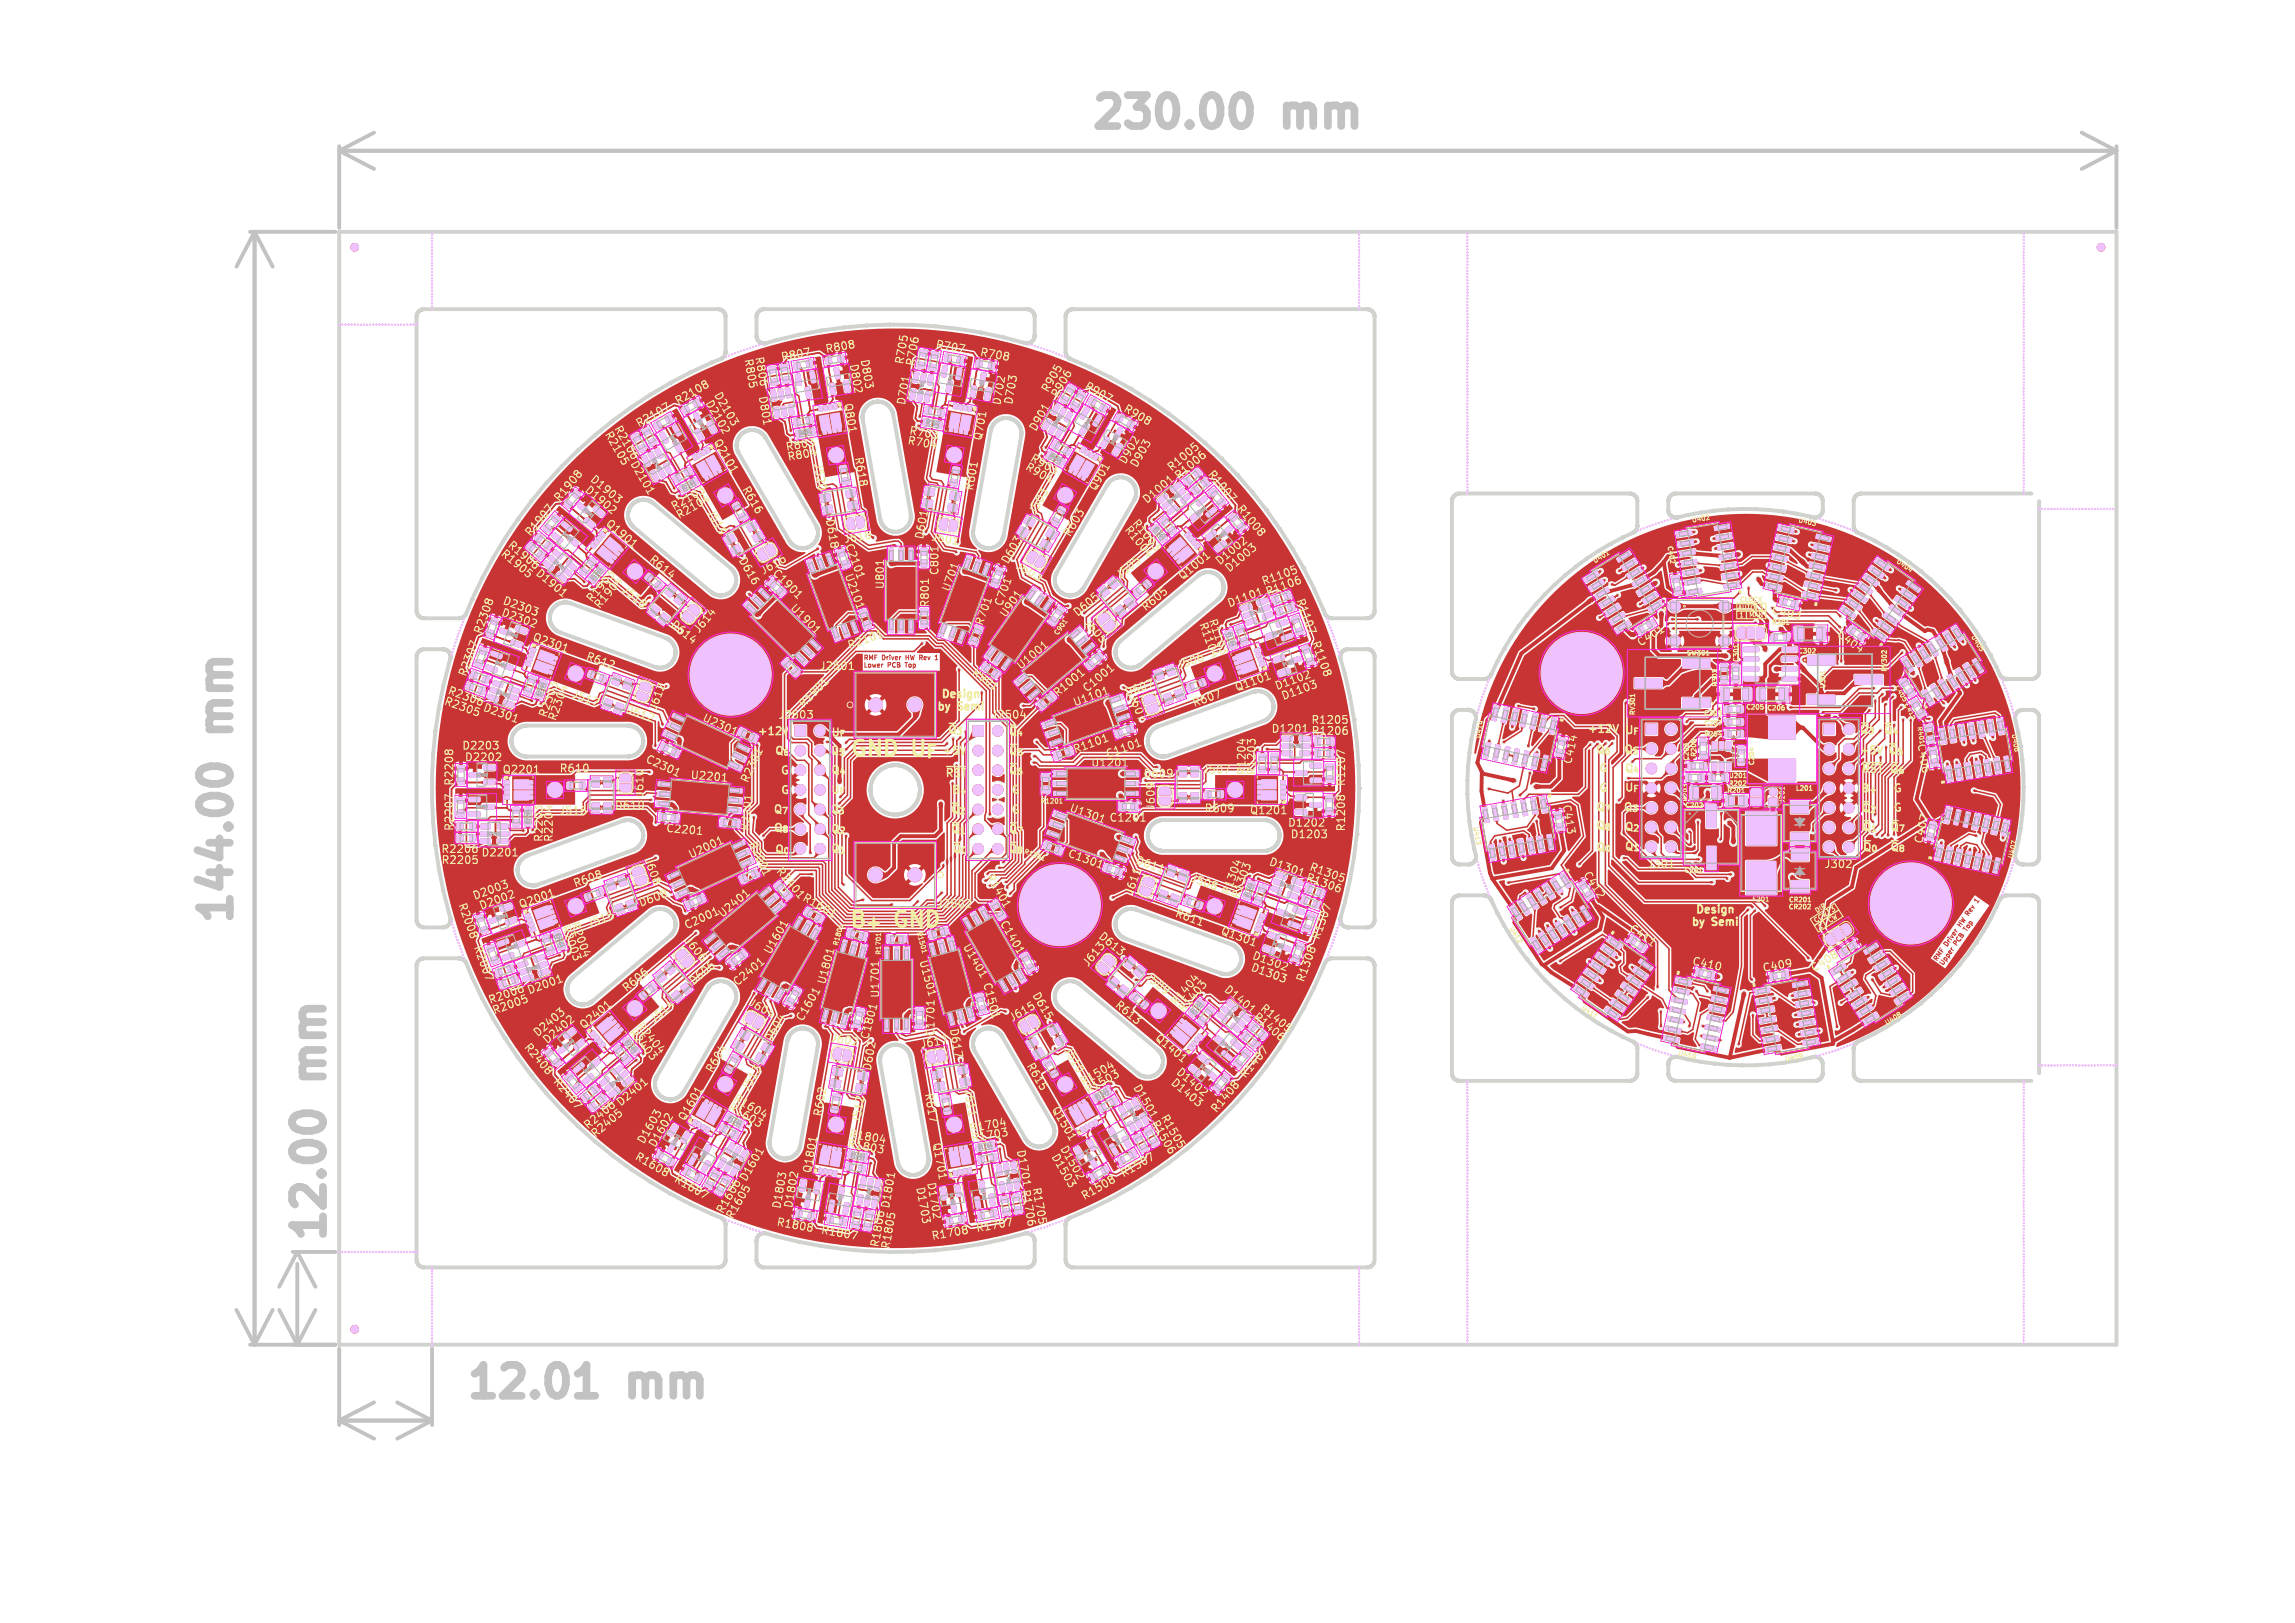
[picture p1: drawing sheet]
<svg xmlns="http://www.w3.org/2000/svg" width="297mm" height="210mm" viewBox="0 0 297 210" stroke-linecap="round" stroke-linejoin="round" font-family="sans-serif">
<defs><g id="words">
<g font-size="5.6" fill="#c2c2c2">
<text x="140.5" y="18">230.00</text>
<text x="166.7" y="18">mm</text>
<text x="31.4" y="94.2" transform="rotate(-90 31.4 94.2)">mm</text>
<text x="31.4" y="120.4" transform="rotate(-90 31.4 120.4)">144.00</text>
<text x="43.5" y="139.1" transform="rotate(-90 43.5 139.1)">mm</text>
<text x="43.5" y="161.5" transform="rotate(-90 43.5 161.5)">12.00</text>
<text x="60" y="182.3">12.01</text>
<text x="82.4" y="182.3">mm</text>
</g>
<g font-size="2.8" fill="#f2eda1">
<text x="109.7" y="98.4">GND</text>
<text x="118.2" y="98.4">U_{F}</text>
</g>
<text font-size="2.8" fill="#afafaf" x="109.7" y="120.6">B_{+}GND</text>
<g font-size="1.4" fill="#f2eda1">
<text x="96.1" y="46.4" transform="rotate(80 96.1 46.4)">R805</text>
<text x="97.5" y="46.2" transform="rotate(80 97.5 46.2)">R806</text>
<text x="111.1" y="46.5" transform="rotate(80 111.1 46.5)">D803</text>
<text x="117.1" y="47.3" transform="rotate(-80 117.1 47.3)">R705</text>
<text x="92.1" y="51.1" transform="rotate(60 92.1 51.1)">D2103</text>
<text x="109" y="52.2" transform="rotate(80 109 52.2)">Q801</text>
<text x="131.2" y="52.6" transform="rotate(-80 131.2 52.6)">D703</text>
<text x="135.7" y="51.1" transform="rotate(-60 135.7 51.1)">R905</text>
<text x="78" y="56.2" transform="rotate(60 78 56.2)">R2105</text>
<text x="79.2" y="55.4" transform="rotate(60 79.2 55.4)">R2106</text>
<text x="92.1" y="57.2" transform="rotate(60 92.1 57.2)">Q2101</text>
<text x="101.7" y="58.6" transform="rotate(-10 101.7 58.6)">R803</text>
<text x="101.9" y="59.9" transform="rotate(-10 101.9 59.9)">R804</text>
<text x="105.1" y="59.9" transform="rotate(80 105.1 59.9)">J520</text>
<text x="110.4" y="59.2" transform="rotate(80 110.4 59.2)">R618</text>
<text x="117.2" y="57.7" transform="rotate(10 117.2 57.7)">R704</text>
<text x="117.5" y="56.4" transform="rotate(10 117.5 56.4)">R703</text>
<text x="127.2" y="57.2" transform="rotate(-80 127.2 57.2)">Q701</text>
<text x="76.1" y="62.3" transform="rotate(40 76.1 62.3)">D1903</text>
<text x="95.8" y="63.3" transform="rotate(60 95.8 63.3)">R616</text>
<text x="126.1" y="63.7" transform="rotate(-80 126.1 63.7)">R601</text>
<text x="132.4" y="60.8" transform="rotate(30 132.4 60.8)">R904</text>
<text x="141.9" y="63.8" transform="rotate(-60 141.9 63.8)">Q901</text>
<text x="147.2" y="60.8" transform="rotate(-60 147.2 60.8)">D903</text>
<text x="64.5" y="71.9" transform="rotate(40 64.5 71.9)">R1905</text>
<text x="87.2" y="66.3" transform="rotate(-30 87.2 66.3)">R2103</text>
<text x="87.9" y="67.4" transform="rotate(-30 87.9 67.4)">R2104</text>
<text x="109.2" y="70.5" transform="rotate(-10 109.2 70.5)">J618</text>
<text x="119.6" y="70" transform="rotate(-80 119.6 70)">D601</text>
<text x="120.3" y="70.1" transform="rotate(10 120.3 70.1)">J601</text>
<text x="138.6" y="69.8" transform="rotate(-60 138.6 69.8)">R603</text>
<text x="145.2" y="68.6" transform="rotate(50 145.2 68.6)">R1004</text>
<text x="80.2" y="76.6" transform="rotate(40 80.2 76.6)">J518</text>
<text x="98.8" y="74.6" transform="rotate(-30 98.8 74.6)">J616</text>
<text x="109.1" y="74.4" transform="rotate(70 109.1 74.4)">U2101</text>
<text x="114.6" y="76.3" transform="rotate(-90 114.6 76.3)">U801</text>
<text x="121.7" y="74.5" transform="rotate(-90 121.7 74.5)">C801</text>
<text x="123" y="76.8" transform="rotate(-70 123 76.8)">U701</text>
<text x="130.5" y="73.3" transform="rotate(-60 130.5 73.3)">D603</text>
<text x="131.1" y="73.6" transform="rotate(30 131.1 73.6)">J603</text>
<text x="159.1" y="74.3" transform="rotate(-40 159.1 74.3)">D1003</text>
<text x="163.5" y="76" transform="rotate(-20 163.5 76)">R1105</text>
<text x="64.8" y="78.3" transform="rotate(20 64.8 78.3)">D2303</text>
<text x="77.7" y="79.1" transform="rotate(-50 77.7 79.1)">R1904</text>
<text x="90.5" y="82.2" transform="rotate(-50 90.5 82.2)">J614</text>
<text x="102" y="78.8" transform="rotate(45 102 78.8)">U1901</text>
<text x="120.4" y="78.7" transform="rotate(-90 120.4 78.7)">R801</text>
<text x="130.3" y="80.2" transform="rotate(-55 130.3 80.2)">U901</text>
<text x="139.5" y="80.1" transform="rotate(-40 139.5 80.1)">D605</text>
<text x="148.3" y="79.4" transform="rotate(-40 148.3 79.4)">R605</text>
<text x="154.9" y="80.7" transform="rotate(70 154.9 80.7)">R1104</text>
<text x="156.2" y="80.3" transform="rotate(70 156.2 80.3)">R1103</text>
<text x="75.6" y="85.5" transform="rotate(20 75.6 85.5)">R612</text>
<text x="106" y="87">J2501</text>
<text x="160" y="89.7" transform="rotate(-20 160 89.7)">Q1101</text>
<text x="57.2" y="91.3" transform="rotate(20 57.2 91.3)">R2305</text>
<text x="72.1" y="93.5" transform="rotate(-70 72.1 93.5)">R2304</text>
<text x="73.7" y="90.4" transform="rotate(20 73.7 90.4)">J517</text>
<text x="85.1" y="92.2" transform="rotate(-70 85.1 92.2)">J612</text>
<text x="90.6" y="93.4" transform="rotate(25 90.6 93.4)">U2301</text>
<text x="97.9" y="95.4">+12V</text>
<text x="100.6" y="93.2">J2503</text>
<text x="104" y="91.9" transform="rotate(-45 104 91.9)">R1901</text>
<text x="107.4" y="95.6">U_{F}</text>
<text x="121.1" y="92.3">by</text>
<text x="121.6" y="90.7">Design</text>
<text x="124.1" y="92.3">Semi</text>
<text x="128.2" y="93.2">J2504</text>
<text x="139.1" y="91.7" transform="rotate(-20 139.1 91.7)">U1101</text>
<text x="145.8" y="90.4" transform="rotate(-20 145.8 90.4)">D607</text>
<text x="154.5" y="91.7" transform="rotate(-20 154.5 91.7)">R607</text>
<text x="166" y="90.8" transform="rotate(-20 166 90.8)">D1103</text>
<text x="169.6" y="93.9">R1205</text>
<text x="205.3" y="95.1">+12V</text>
<text x="210.1" y="95.3">U_{F}</text>
<text x="240.5" y="95.2">~{Q}_{3}</text>
<text x="59.7" y="97.2">D2203</text>
<text x="64.9" y="100.3">Q2201</text>
<text x="72.3" y="100.1">R610</text>
<text x="83.3" y="98.7" transform="rotate(25 83.3 98.7)">C2301</text>
<text x="89.2" y="101" transform="rotate(5 89.2 101)">U2201</text>
<text x="100.1" y="97.9">Q_{6}</text>
<text x="100.9" y="100.5">G</text>
<text x="107.3" y="97.9">Q_{5}</text>
<text x="107.4" y="100.4">Q_{4}</text>
<text x="121.8" y="97.9">+5V</text>
<text x="122.2" y="100.8">~{RST}</text>
<text x="130.3" y="97.9">~{Q}_{5}</text>
<text x="141.1" y="99.4">U1201</text>
<text x="143.3" y="98.3" transform="rotate(-20 143.3 98.3)">C1101</text>
<text x="147.9" y="100.8">D609</text>
<text x="161.4" y="100.4" transform="rotate(-90 161.4 100.4)">R1204</text>
<text x="174.3" y="101.8" transform="rotate(-90 174.3 101.8)">R1207</text>
<text x="206.4" y="97.8">Q_{6}Q_{5}</text>
<text x="206.8" y="100.2">G</text>
<text x="210.1" y="100.2">Q_{4}</text>
<text x="240.5" y="97.9">+5V</text>
<text x="240.8" y="100.3">~{RST}</text>
<text x="244.2" y="97.9">~{Q}_{5}</text>
<text x="244.4" y="100.3">~{Q}_{6}</text>
<text x="247.9" y="96.2" transform="rotate(80 247.9 96.2)">C406</text>
<text x="72.2" y="105.6">J516</text>
<text x="83.5" y="103.2" transform="rotate(-90 83.5 103.2)">J610</text>
<text x="86" y="107.8" transform="rotate(5 86 107.8)">C2201</text>
<text x="99.9" y="105.5">Q_{7}</text>
<text x="100" y="107.9">Q_{8}</text>
<text x="100.9" y="103">G</text>
<text x="107.2" y="105.5">Q_{3}</text>
<text x="107.4" y="103">U_{F}</text>
<text x="123" y="103">B_{+}</text>
<text x="130.7" y="105.5">G</text>
<text x="130.7" y="103">G</text>
<text x="143.5" y="106.5">C1201</text>
<text x="149.6" y="105" transform="rotate(-90 149.6 105)">J609</text>
<text x="155.8" y="105.3">R609</text>
<text x="161.6" y="105.6">Q1201</text>
<text x="166.6" y="107.2">D1202</text>
<text x="174.3" y="107.7" transform="rotate(-90 174.3 107.7)">R1208</text>
<text x="206.4" y="107.6">Q_{8}Q_{2}</text>
<text x="206.4" y="105.2">Q_{7}Q_{3}</text>
<text x="206.8" y="102.7">G</text>
<text x="210.1" y="102.7">U_{F}</text>
<text x="240.7" y="102.8">B_{+}</text>
<text x="240.8" y="105.4">~{Q}_{2}</text>
<text x="240.8" y="107.8">~{Q}_{1}</text>
<text x="244.9" y="102.8">G</text>
<text x="244.9" y="105.3">G</text>
<text x="57" y="110.6">R2206</text>
<text x="57" y="112">R2205</text>
<text x="62.2" y="111">D2201</text>
<text x="70.4" y="109.1" transform="rotate(-90 70.4 109.1)">R2203</text>
<text x="71.7" y="109.1" transform="rotate(-90 71.7 109.1)">R2204</text>
<text x="83.1" y="111.2" transform="rotate(70 83.1 111.2)">J608</text>
<text x="89.4" y="111.4" transform="rotate(-25 89.4 111.4)">U2001</text>
<text x="100.1" y="110.7">Q_{0}</text>
<text x="107.4" y="108.1">Q_{2}</text>
<text x="107.4" y="110.6">Q_{1}</text>
<text x="130.3" y="110.6">~{Q}_{8}</text>
<text x="137.9" y="111" transform="rotate(20 137.9 111)">C1301</text>
<text x="146.7" y="111.9" transform="rotate(20 146.7 111.9)">D611</text>
<text x="166.9" y="108.7">D1203</text>
<text x="169.2" y="112.7" transform="rotate(20 169.2 112.7)">R1305</text>
<text x="206.4" y="110.4">Q_{0}Q_{1}</text>
<text x="213.1" y="112.5">J301</text>
<text x="236" y="112.5">J302</text>
<text x="240.9" y="110.4">~{Q}_{0}</text>
<text x="61.4" y="116.7" transform="rotate(-20 61.4 116.7)">D2003</text>
<text x="73.6" y="119.5" transform="rotate(70 73.6 119.5)">R2004</text>
<text x="74.4" y="115.1" transform="rotate(-20 74.4 115.1)">R608</text>
<text x="93.5" y="119" transform="rotate(-40 93.5 119)">U2401</text>
<text x="121.1" y="117.5">J2502</text>
<text x="146.7" y="116.1" transform="rotate(-70 146.7 116.1)">J611</text>
<text x="151.8" y="118.7" transform="rotate(20 151.8 118.7)">R611</text>
<text x="159.3" y="116.1" transform="rotate(-70 159.3 116.1)">R1304</text>
<text x="219.2" y="118.5">Design</text>
<text x="76.2" y="120.3" transform="rotate(-20 76.2 120.3)">J515</text>
<text x="88.2" y="121.8" transform="rotate(50 88.2 121.8)">J606</text>
<text x="99.8" y="123.8" transform="rotate(-60 99.8 123.8)">U1601</text>
<text x="118.7" y="124.3" transform="rotate(75 118.7 124.3)">U1501</text>
<text x="124.3" y="122.5" transform="rotate(60 124.3 122.5)">U1401</text>
<text x="140.9" y="125.4" transform="rotate(-50 140.9 125.4)">J613</text>
<text x="141.9" y="121.4" transform="rotate(40 141.9 121.4)">D613</text>
<text x="157.7" y="121" transform="rotate(20 157.7 121)">Q1301</text>
<text x="161.6" y="125.7" transform="rotate(20 161.6 125.7)">D1303</text>
<text x="218.7" y="120.1">by</text>
<text x="221.7" y="120.1">Semi</text>
<text x="63.4" y="130.2" transform="rotate(-20 63.4 130.2)">R2006</text>
<text x="63.9" y="131.5" transform="rotate(-20 63.9 131.5)">R2005</text>
<text x="81.1" y="128.7" transform="rotate(-40 81.1 128.7)">R606</text>
<text x="96.6" y="130.1" transform="rotate(30 96.6 130.1)">J604</text>
<text x="107" y="127.6" transform="rotate(-75 107 127.6)">U1801</text>
<text x="114" y="129.2" transform="rotate(-90 114 129.2)">U1701</text>
<text x="133.3" y="128.8" transform="rotate(60 133.3 128.8)">D615</text>
<text x="144" y="130.3" transform="rotate(40 144 130.3)">R613</text>
<text x="168.9" y="127.3" transform="rotate(-70 168.9 127.3)">R1308</text>
<text x="69.6" y="134.4" transform="rotate(-40 69.6 134.4)">D2403</text>
<text x="75.6" y="133.5" transform="rotate(-40 75.6 133.5)">Q2401</text>
<text x="104" y="132.5" transform="rotate(-60 104 132.5)">C1601</text>
<text x="107.3" y="134.9" transform="rotate(10 107.3 134.9)">J602</text>
<text x="119.1" y="135.9" transform="rotate(-10 119.1 135.9)">J617</text>
<text x="121.1" y="134.2" transform="rotate(-90 121.1 134.2)">C1701</text>
<text x="122.7" y="133.1" transform="rotate(80 122.7 133.1)">D617</text>
<text x="131" y="132.5" transform="rotate(-30 131 132.5)">J615</text>
<text x="149.2" y="134.6" transform="rotate(40 149.2 134.6)">Q1401</text>
<text x="92.3" y="139.1" transform="rotate(-60 92.3 139.1)">R604</text>
<text x="94.6" y="142.6" transform="rotate(30 94.6 142.6)">R1604</text>
<text x="96.9" y="141.5" transform="rotate(-60 96.9 141.5)">J513</text>
<text x="119.4" y="141.5" transform="rotate(80 119.4 141.5)">R617</text>
<text x="140.2" y="140.8" transform="rotate(-30 140.2 140.8)">R1504</text>
<text x="151.2" y="140.3" transform="rotate(40 151.2 140.3)">D1403</text>
<text x="77.1" y="147.5" transform="rotate(-40 77.1 147.5)">R2405</text>
<text x="83.4" y="148.3" transform="rotate(-60 83.4 148.3)">D1603</text>
<text x="106.5" y="144.7" transform="rotate(-80 106.5 144.7)">R602</text>
<text x="109.7" y="147.4" transform="rotate(10 109.7 147.4)">R1804</text>
<text x="111.4" y="145.6" transform="rotate(-80 111.4 145.6)">J512</text>
<text x="120.5" y="147.9" transform="rotate(80 120.5 147.9)">Q1701</text>
<text x="125.5" y="146.7" transform="rotate(-10 125.5 146.7)">R1704</text>
<text x="135.8" y="149.7" transform="rotate(60 135.8 149.7)">D1503</text>
<text x="150" y="144.6" transform="rotate(60 150 144.6)">R1505</text>
<text x="105.1" y="152" transform="rotate(-80 105.1 152)">Q1801</text>
<text x="118.3" y="153.6" transform="rotate(80 118.3 153.6)">D1703</text>
<text x="133.4" y="153.7" transform="rotate(80 133.4 153.7)">R1705</text>
<text x="140.3" y="155.5" transform="rotate(-30 140.3 155.5)">R1508</text>
<text x="101.2" y="156.6" transform="rotate(-80 101.2 156.6)">D1803</text>
<text x="106.1" y="159.8" transform="rotate(10 106.1 159.8)">R1807</text>
<text x="115.2" y="156.6" transform="rotate(-80 115.2 156.6)">D1801</text>
<text x="115.3" y="161.8" transform="rotate(-80 115.3 161.8)">R1805</text>
<text x="120.6" y="160.7" transform="rotate(-10 120.6 160.7)">R1708</text>
<text x="126.3" y="159.7" transform="rotate(-10 126.3 159.7)">R1707</text>
</g>
<g font-size="1.4" fill="#afafaf">
<text x="101.1" y="46.9" transform="rotate(-10 101.1 46.9)">R807</text>
<text x="106.9" y="45.9" transform="rotate(-10 106.9 45.9)">R808</text>
<text x="109.7" y="47.1" transform="rotate(80 109.7 47.1)">D802</text>
<text x="118.5" y="47.6" transform="rotate(-80 118.5 47.6)">R706</text>
<text x="120.9" y="45.2" transform="rotate(10 120.9 45.2)">R707</text>
<text x="126.6" y="46.2" transform="rotate(10 126.6 46.2)">R708</text>
<text x="87.7" y="52.7" transform="rotate(-30 87.7 52.7)">R2108</text>
<text x="91" y="52.1" transform="rotate(60 91 52.1)">D2102</text>
<text x="98" y="51.3" transform="rotate(80 98 51.3)">D801</text>
<text x="117.3" y="52.6" transform="rotate(-80 117.3 52.6)">D701</text>
<text x="129.6" y="52.6" transform="rotate(-80 129.6 52.6)">D702</text>
<text x="137" y="51.8" transform="rotate(-60 137 51.8)">R906</text>
<text x="140.1" y="50.4" transform="rotate(30 140.1 50.4)">R907</text>
<text x="145.1" y="53.3" transform="rotate(30 145.1 53.3)">R908</text>
<text x="81.3" y="60" transform="rotate(60 81.3 60)">D2101</text>
<text x="82.7" y="55.6" transform="rotate(-30 82.7 55.6)">R2107</text>
<text x="133" y="59.7" transform="rotate(30 133 59.7)">R903</text>
<text x="134.2" y="56.1" transform="rotate(-60 134.2 56.1)">D901</text>
<text x="72.5" y="65.2" transform="rotate(-50 72.5 65.2)">R1908</text>
<text x="75.4" y="63.6" transform="rotate(40 75.4 63.6)">D1902</text>
<text x="145.7" y="60.3" transform="rotate(-60 145.7 60.3)">D902</text>
<text x="148.5" y="65.5" transform="rotate(-40 148.5 65.5)">D1001</text>
<text x="151.7" y="61.3" transform="rotate(-40 151.7 61.3)">R1005</text>
<text x="152.6" y="62.3" transform="rotate(-40 152.6 62.3)">R1006</text>
<text x="156" y="61.4" transform="rotate(50 156 61.4)">R1007</text>
<text x="159.8" y="65.9" transform="rotate(50 159.8 65.9)">R1008</text>
<text x="65.4" y="70.8" transform="rotate(40 65.4 70.8)">R1906</text>
<text x="68.7" y="69.7" transform="rotate(-50 68.7 69.7)">R1907</text>
<text x="109.1" y="70.5" transform="rotate(70 109.1 70.5)">C2101</text>
<text x="134.1" y="66.9" transform="rotate(-60 134.1 66.9)">J503</text>
<text x="69" y="74.4" transform="rotate(40 69 74.4)">D1901</text>
<text x="83.7" y="72.6" transform="rotate(40 83.7 72.6)">R614</text>
<text x="99.7" y="74.3" transform="rotate(45 99.7 74.3)">C1901</text>
<text x="145" y="75.2" transform="rotate(-40 145 75.2)">J505</text>
<text x="157.9" y="73.4" transform="rotate(-40 157.9 73.4)">D1002</text>
<text x="164" y="77.3" transform="rotate(-20 164 77.3)">R1106</text>
<text x="167.5" y="77.6" transform="rotate(70 167.5 77.6)">R1107</text>
<text x="62.4" y="82.3" transform="rotate(-70 62.4 82.3)">R2308</text>
<text x="64.6" y="79.8" transform="rotate(20 64.6 79.8)">D2302</text>
<text x="129.8" y="78.7" transform="rotate(-70 129.8 78.7)">C701</text>
<text x="140" y="80.6" transform="rotate(50 140 80.6)">J605</text>
<text x="159" y="78.8" transform="rotate(-20 159 78.8)">D1101</text>
<text x="169.5" y="83.1" transform="rotate(70 169.5 83.1)">R1108</text>
<text x="212.3" y="83.9" transform="rotate(-32 212.3 83.9)">C401</text>
<text x="229.1" y="79.5" transform="rotate(13 229.1 79.5)">C403</text>
<text x="237.4" y="82.4" transform="rotate(35 237.4 82.4)">C404</text>
<text x="57.7" y="89.9" transform="rotate(20 57.7 89.9)">R2306</text>
<text x="60.4" y="87.8" transform="rotate(-70 60.4 87.8)">R2307</text>
<text x="109.9" y="84.3" transform="rotate(-20 109.9 84.3)">R2101</text>
<text x="125.5" y="87.3" transform="rotate(35 125.5 87.3)">R901</text>
<text x="152.5" y="86.9" transform="rotate(-20 152.5 86.9)">J506</text>
<text x="165.2" y="89.5" transform="rotate(-20 165.2 89.5)">D1102</text>
<text x="62.3" y="92.1" transform="rotate(20 62.3 92.1)">D2301</text>
<text x="70.8" y="93.1" transform="rotate(-70 70.8 93.1)">R2303</text>
<text x="80.7" y="92.3" transform="rotate(20 80.7 92.3)">D612</text>
<text x="130.3" y="95.4">~{Q}_{4}</text>
<text x="145.9" y="90" transform="rotate(70 145.9 90)">J607</text>
<text x="164.4" y="95">D1201</text>
<text x="169.6" y="95.3">R1206</text>
<text x="58.9" y="101.8" transform="rotate(-90 58.9 101.8)">R2208</text>
<text x="60.1" y="98.7">D2202</text>
<text x="96.9" y="101.6" transform="rotate(-65 96.9 101.6)">R2301</text>
<text x="130.3" y="100.4">~{Q}_{6}</text>
<text x="162.7" y="100.4" transform="rotate(-90 162.7 100.4)">R1203</text>
<text x="203.5" y="99.1" transform="rotate(-77 203.5 99.1)">C414</text>
<text x="58.9" y="107.6" transform="rotate(-90 58.9 107.6)">R2207</text>
<text x="138.1" y="105.1" transform="rotate(20 138.1 105.1)">U1301</text>
<text x="202" y="104.1" transform="rotate(80 202 104.1)">C413</text>
<text x="96.6" y="109.1" transform="rotate(65 96.6 109.1)">R2001</text>
<text x="100.2" y="112.8" transform="rotate(50 100.2 112.8)">R2401</text>
<text x="130.3" y="108.1">~{Q}_{7}</text>
<text x="164" y="112.1" transform="rotate(20 164 112.1)">D1301</text>
<text x="204.6" y="113.2" transform="rotate(57 204.6 113.2)">C412</text>
<text x="248.9" y="109.4" transform="rotate(-77 248.9 109.4)">C407</text>
<text x="62.2" y="118" transform="rotate(-20 62.2 118)">D2002</text>
<text x="72.4" y="119.9" transform="rotate(70 72.4 119.9)">R2003</text>
<text x="103.6" y="116.6" transform="rotate(30 103.6 116.6)">R1601</text>
<text x="153.8" y="114.2" transform="rotate(20 153.8 114.2)">J508</text>
<text x="160.5" y="116.5" transform="rotate(-70 160.5 116.5)">R1303</text>
<text x="168.7" y="114.1" transform="rotate(20 168.7 114.1)">R1306</text>
<text x="61.1" y="122.5" transform="rotate(70 61.1 122.5)">R2007</text>
<text x="161.8" y="124.2" transform="rotate(20 161.8 124.2)">D1302</text>
<text x="170.9" y="121.8" transform="rotate(-70 170.9 121.8)">R1307</text>
<text x="210.5" y="120.5" transform="rotate(35 210.5 120.5)">C411</text>
<text x="218.8" y="125" transform="rotate(13 218.8 125)">C410</text>
<text x="68.4" y="128.9" transform="rotate(-20 68.4 128.9)">D2001</text>
<text x="89.8" y="127.8" transform="rotate(-40 89.8 127.8)">D606</text>
<text x="95.5" y="127.9" transform="rotate(-40 95.5 127.9)">C2401</text>
<text x="127" y="127.2" transform="rotate(75 127 127.2)">C1501</text>
<text x="147.9" y="126.6" transform="rotate(40 147.9 126.6)">J509</text>
<text x="152.3" y="130.5" transform="rotate(-50 152.3 130.5)">R1404</text>
<text x="153.3" y="131.3" transform="rotate(-50 153.3 131.3)">R1403</text>
<text x="158.1" y="128.3" transform="rotate(40 158.1 128.3)">D1401</text>
<text x="161.9" y="131.8" transform="rotate(40 161.9 131.8)">R1406</text>
<text x="162.8" y="130.7" transform="rotate(40 162.8 130.7)">R1405</text>
<text x="228.1" y="126" transform="rotate(-10 228.1 126)">C409</text>
<text x="234.8" y="126.1" transform="rotate(-33 234.8 126.1)">C408</text>
<text x="67.5" y="135.6" transform="rotate(50 67.5 135.6)">R2408</text>
<text x="70.8" y="135.4" transform="rotate(-40 70.8 135.4)">D2402</text>
<text x="81.1" y="133.7" transform="rotate(50 81.1 133.7)">R2403</text>
<text x="82.1" y="132.8" transform="rotate(50 82.1 132.8)">R2404</text>
<text x="99.9" y="135.1" transform="rotate(-60 99.9 135.1)">D604</text>
<text x="112.5" y="134.7" transform="rotate(-75 112.5 134.7)">C1801</text>
<text x="137.4" y="135.8" transform="rotate(60 137.4 135.8)">J510</text>
<text x="71.3" y="140" transform="rotate(50 71.3 140)">R2407</text>
<text x="80.4" y="143.4" transform="rotate(-40 80.4 143.4)">D2401</text>
<text x="94" y="143.7" transform="rotate(30 94 143.7)">R1603</text>
<text x="112.9" y="138.8" transform="rotate(-80 112.9 138.8)">D602</text>
<text x="124.6" y="141" transform="rotate(80 124.6 141)">J511</text>
<text x="140.8" y="141.9" transform="rotate(-30 140.8 141.9)">R1503</text>
<text x="146.4" y="140.7" transform="rotate(60 146.4 140.7)">D1501</text>
<text x="151.9" y="138.9" transform="rotate(40 151.9 138.9)">D1402</text>
<text x="161.2" y="139.8" transform="rotate(-50 161.2 139.8)">R1407</text>
<text x="76.1" y="146.4" transform="rotate(-40 76.1 146.4)">R2406</text>
<text x="84.9" y="148.8" transform="rotate(-60 84.9 148.8)">D1602</text>
<text x="109.5" y="148.7" transform="rotate(10 109.5 148.7)">R1803</text>
<text x="125.7" y="148" transform="rotate(-10 125.7 148)">R1703</text>
<text x="131.4" y="148.8" transform="rotate(80 131.4 148.8)">D1701</text>
<text x="136.9" y="148.6" transform="rotate(60 136.9 148.6)">D1502</text>
<text x="148.7" y="145.3" transform="rotate(60 148.7 145.3)">R1506</text>
<text x="157.5" y="144.3" transform="rotate(-50 157.5 144.3)">R1408</text>
<text x="81.9" y="150.1" transform="rotate(30 81.9 150.1)">R1608</text>
<text x="86.9" y="153" transform="rotate(30 86.9 153)">R1607</text>
<text x="96.7" y="153.2" transform="rotate(-60 96.7 153.2)">D1601</text>
<text x="119.8" y="153" transform="rotate(80 119.8 153)">D1702</text>
<text x="132" y="153.9" transform="rotate(80 132 153.9)">R1706</text>
<text x="145.4" y="152.6" transform="rotate(-30 145.4 152.6)">R1507</text>
<text x="93.7" y="157.3" transform="rotate(-60 93.7 157.3)">R1606</text>
<text x="100.3" y="158.8" transform="rotate(10 100.3 158.8)">R1808</text>
<text x="102.7" y="156.5" transform="rotate(-80 102.7 156.5)">D1802</text>
<text x="113.9" y="161.6" transform="rotate(-80 113.9 161.6)">R1806</text>
</g>
<g font-size="1.4" fill="#efc1ff">
<text x="78.1" y="68" transform="rotate(40 78.1 68)">Q1901</text>
<text x="153.1" y="75.3" transform="rotate(-40 153.1 75.3)">Q1001</text>
<text x="68.7" y="83" transform="rotate(20 68.7 83)">Q2301</text>
<text x="122.5" y="95.2">~{Q}_{3}</text>
<text x="122.9" y="105.5">~{Q}_{2}</text>
<text x="122.9" y="108.1">~{Q}_{1}</text>
<text x="123.1" y="110.6">~{Q}_{0}</text>
<text x="59.1" y="117" transform="rotate(70 59.1 117)">R2008</text>
<text x="67.3" y="117.8" transform="rotate(-20 67.3 117.8)">Q2001</text>
<text x="135.8" y="143.5" transform="rotate(60 135.8 143.5)">Q1501</text>
<text x="88.7" y="145.3" transform="rotate(-60 88.7 145.3)">Q1601</text>
<text x="94.9" y="158" transform="rotate(-60 94.9 158)">R1605</text>
</g>
<g font-size="1.4" fill="#ff26e2">
<text x="91.2" y="66.3" transform="rotate(60 91.2 66.3)">J519</text>
<text x="106.6" y="67.2" transform="rotate(80 106.6 67.2)">D618</text>
<text x="146.2" y="67.8" transform="rotate(50 146.2 67.8)">R1003</text>
<text x="95.3" y="72.5" transform="rotate(60 95.3 72.5)">D616</text>
<text x="76.7" y="78.2" transform="rotate(-50 76.7 78.2)">R1903</text>
<text x="86.5" y="81.1" transform="rotate(40 86.5 81.1)">D614</text>
<text x="127.3" y="81.2" transform="rotate(-70 127.3 81.2)">R701</text>
<text x="132.1" y="86.9" transform="rotate(-40 132.1 86.9)">U1001</text>
<text x="140.7" y="89.9" transform="rotate(-40 140.7 89.9)">C1001</text>
<text x="136.9" y="90.5" transform="rotate(-40 136.9 90.5)">R1001</text>
<text x="139.1" y="97.7" transform="rotate(-20 139.1 97.7)">R1101</text>
<text x="155.5" y="100.3">J507</text>
<text x="79.5" y="104.9">D610</text>
<text x="97.1" y="107.7" transform="rotate(-85 97.1 107.7)">R2201</text>
<text x="127.4" y="113.5" transform="rotate(60 127.4 113.5)">R1401</text>
<text x="82.9" y="117.6" transform="rotate(-20 82.9 117.6)">D608</text>
<text x="129.1" y="119.5" transform="rotate(60 129.1 119.5)">C1401</text>
<text x="88.8" y="120.5" transform="rotate(-25 88.8 120.5)">C2001</text>
<text x="84.7" y="132.7" transform="rotate(-40 84.7 132.7)">J514</text>
<text x="132.6" y="137.9" transform="rotate(60 132.6 137.9)">R615</text>
</g>
<g font-size=".8" fill="#f2eda1">
<text x="215.6" y="70.6" transform="rotate(80 215.6 70.6)">C402</text>
<text x="218.9" y="67.8" transform="rotate(-10 218.9 67.8)">U402</text>
<text x="232.5" y="67.7" transform="rotate(13 232.5 67.7)">U403</text>
<text x="206.4" y="73.1" transform="rotate(-32 206.4 73.1)">U401</text>
<text x="245.1" y="72.8" transform="rotate(35 245.1 72.8)">U404</text>
<text x="137" y="82.5" transform="rotate(-55 137 82.5)">C901</text>
<text x="224.8" y="79.1">AUTO 3</text>
<text x="225" y="80.1">1</text>
<text x="225.1" y="78.1">CLOCK</text>
<text x="226.2" y="80.1">MAN</text>
<text x="229.2" y="81.1">R301</text>
<text x="254.8" y="82.4" transform="rotate(58 254.8 82.4)">U405</text>
<text x="218.1" y="85">SW301</text>
<text x="222.5" y="89" transform="rotate(-90 222.5 89)">R302</text>
<text x="225.2" y="85.8" transform="rotate(-90 225.2 85.8)">C301</text>
<text x="232.6" y="84.8">C302</text>
<text x="236.4" y="89.2" transform="rotate(-90 236.4 89.2)">U301</text>
<text x="244.4" y="87.1" transform="rotate(-90 244.4 87.1)">RV302</text>
<text x="245" y="88.9" transform="rotate(58 245 88.9)">C405</text>
<text x="191.7" y="95.7" transform="rotate(-77 191.7 95.7)">U414</text>
<text x="211.8" y="92.7" transform="rotate(-90 211.8 92.7)">RV301</text>
<text x="220.4" y="92.8">C303</text>
<text x="220.4" y="95.5">R204</text>
<text x="220.4" y="94.1">C207</text>
<text x="225.8" y="92">C205</text>
<text x="228.6" y="92.1">C206</text>
<text x="246.2" y="91.2" transform="rotate(58 246.2 91.2)">C415</text>
<text x="247.9" y="94" transform="rotate(80 247.9 94)">R401</text>
<text x="260.2" y="94.9" transform="rotate(80 260.2 94.9)">U406</text>
<text x="218.7" y="98.6" transform="rotate(-90 218.7 98.6)">C203</text>
<text x="219.7" y="98.1" transform="rotate(-90 219.7 98.1)">R205</text>
<text x="223.6" y="101.9">R202</text>
<text x="223.6" y="100.9">U201</text>
<text x="227.2" y="99.2" transform="rotate(-90 227.2 99.2)">C204</text>
<text x="134.6" y="104.1">R1201</text>
<text x="190.5" y="107" transform="rotate(80 190.5 107)">U413</text>
<text x="217.9" y="104.7">C202</text>
<text x="218.6" y="103.9" transform="rotate(-90 218.6 103.9)">R203</text>
<text x="223.4" y="102.8">R201</text>
<text x="231.1" y="104" transform="rotate(-90 231.1 104)">J201</text>
<text x="232.2" y="102.5">L201</text>
<text x="132.3" y="110.6" transform="rotate(20 132.3 110.6)">R1301</text>
<text x="217.9" y="113.1">C201</text>
<text x="226.6" y="116.8">F201</text>
<text x="231.3" y="117.9">CR202</text>
<text x="231.4" y="116.9">CR201</text>
<text x="235" y="119.7" transform="rotate(-33 235 119.7)">CCW 3</text>
<text x="235.1" y="118.4" transform="rotate(-33 235.1 118.4)">DIR</text>
<text x="236.8" y="119.7" transform="rotate(-33 236.8 119.7)">CW</text>
<text x="108.6" y="122.6" transform="rotate(-75 108.6 122.6)">R1801</text>
<text x="114.2" y="123.7" transform="rotate(-90 114.2 123.7)">R1701</text>
<text x="118.4" y="120.6" transform="rotate(75 118.4 120.6)">R1501</text>
<text x="195.1" y="120.2" transform="rotate(57 195.1 120.2)">U412</text>
<text x="235.5" y="120.5" transform="rotate(-33 235.5 120.5)">1</text>
<text x="204.4" y="130.6" transform="rotate(35 204.4 130.6)">U411</text>
<text x="217" y="136.7" transform="rotate(13 217 136.7)">U410</text>
<text x="231" y="137.5" transform="rotate(-10 231 137.5)">U409</text>
<text x="244.2" y="132.9" transform="rotate(-33 244.2 132.9)">U408</text>
</g>
<g font-size=".8" fill="#c83434">
<text x="111.7" y="85.4">RMF</text>
<text x="111.7" y="86.4">Lower</text>
<text x="114.2" y="85.4">Driver</text>
<text x="115" y="86.4">PCB</text>
<text x="117.5" y="86.4">Top</text>
<text x="117.5" y="85.4">HW</text>
<text x="119.6" y="85.4">Rev</text>
<text x="254" y="119.7" transform="rotate(-55 254 119.7)">HW</text>
<text x="255.2" y="118.1" transform="rotate(-55 255.2 118.1)">Rev</text>
<text x="250.7" y="124.5" transform="rotate(-55 250.7 124.5)">RMF</text>
<text x="251.4" y="125.1" transform="rotate(-55 251.4 125.1)">Upper</text>
<text x="252.1" y="122.4" transform="rotate(-55 252.1 122.4)">Driver</text>
<text x="253.3" y="122.3" transform="rotate(-55 253.3 122.3)">PCB</text>
<text x="254.8" y="120.3" transform="rotate(-55 254.8 120.3)">Top</text>
</g>
<text font-size=".8" fill="#efc1ff" x="260.6" y="111.3" transform="rotate(-77 260.6 111.3)">U407</text>
<g font-size=".6" fill="#afafaf">
<text x="119.4" y="51" transform="rotate(-80 119.4 51)">D701</text>
<text x="84.2" y="59.4" transform="rotate(60 84.2 59.4)">D2101</text>
<text x="103.5" y="56.4" transform="rotate(-10 103.5 56.4)">R804</text>
<text x="119.8" y="55" transform="rotate(10 119.8 55)">R704</text>
<text x="135.7" y="59.2" transform="rotate(30 135.7 59.2)">R904</text>
<text x="136.7" y="55.3" transform="rotate(-60 136.7 55.3)">D901</text>
<text x="88.4" y="63.6" transform="rotate(-30 88.4 63.6)">R2104</text>
<text x="151.4" y="65.4" transform="rotate(-40 151.4 65.4)">D1001</text>
<text x="149.1" y="68.4" transform="rotate(50 149.1 68.4)">R1004</text>
<text x="71.5" y="72.8" transform="rotate(40 71.5 72.8)">D1901</text>
<text x="76.8" y="75.3" transform="rotate(-50 76.8 75.3)">R1904</text>
<text x="158.7" y="81.9" transform="rotate(70 158.7 81.9)">R1104</text>
<text x="161.8" y="79.7" transform="rotate(-20 161.8 79.7)">D1101</text>
<text x="64.1" y="89.7" transform="rotate(20 64.1 89.7)">D2301</text>
<text x="69.9" y="90.3" transform="rotate(-70 69.9 90.3)">R2304</text>
<text x="166.7" y="96.8">D1201</text>
<text x="68.6" y="106.7" transform="rotate(-90 68.6 106.7)">R2204</text>
<text x="62.9" y="108.2">D2201</text>
<text x="161.6" y="116.2" transform="rotate(-70 161.6 116.2)">R1304</text>
<text x="165.5" y="114.5" transform="rotate(20 165.5 114.5)">D1301</text>
<text x="68.2" y="125.9" transform="rotate(-20 68.2 125.9)">D2001</text>
<text x="71.8" y="120.8" transform="rotate(70 71.8 120.8)">R2004</text>
<text x="154.4" y="131.4" transform="rotate(-50 154.4 131.4)">R1404</text>
<text x="158.7" y="131.1" transform="rotate(40 158.7 131.1)">D1401</text>
<text x="80.8" y="134.8" transform="rotate(50 80.8 134.8)">R2404</text>
<text x="79.1" y="140.8" transform="rotate(-40 79.1 140.8)">D2401</text>
<text x="141.9" y="142.4" transform="rotate(-30 141.9 142.4)">R1504</text>
<text x="146" y="143.6" transform="rotate(60 146 143.6)">D1501</text>
<text x="94.1" y="144.8" transform="rotate(30 94.1 144.8)">R1604</text>
<text x="110" y="149.7" transform="rotate(10 110 149.7)">R1804</text>
<text x="126.6" y="148.8" transform="rotate(-10 126.6 148.8)">R1704</text>
<text x="94.6" y="151" transform="rotate(-60 94.6 151)">D1601</text>
<text x="112.5" y="155.3" transform="rotate(-80 112.5 155.3)">D1801</text>
<text x="130" y="151.4" transform="rotate(80 130 151.4)">D1701</text>
</g>
<g font-size=".4" fill="#afafaf">
<text x="123.1" y="49.8" transform="rotate(-80 123.1 49.8)">D702</text>
<text x="127.2" y="50.6" transform="rotate(-80 127.2 50.6)">D703</text>
<text x="86.6" y="56.4" transform="rotate(60 86.6 56.4)">D2102</text>
<text x="90.2" y="54.4" transform="rotate(60 90.2 54.4)">D2103</text>
<text x="140.6" y="55.5" transform="rotate(-60 140.6 55.5)">D902</text>
<text x="144.1" y="57.6" transform="rotate(-60 144.1 57.6)">D903</text>
<text x="75.4" y="66" transform="rotate(40 75.4 66)">D1903</text>
<text x="72.7" y="69.1" transform="rotate(40 72.7 69.1)">D1902</text>
<text x="155" y="66.8" transform="rotate(-40 155 66.8)">D1002</text>
<text x="157.6" y="70" transform="rotate(-40 157.6 70)">D1003</text>
<text x="65.4" y="82" transform="rotate(20 65.4 82)">D2303</text>
<text x="164.7" y="82.4" transform="rotate(-20 164.7 82.4)">D1102</text>
<text x="64" y="85.9" transform="rotate(20 64 85.9)">D2302</text>
<text x="166" y="86.3" transform="rotate(-20 166 86.3)">D1103</text>
<text x="61.6" y="100.5">D2203</text>
<text x="61.5" y="104.6">D2202</text>
<text x="64.3" y="119.2" transform="rotate(-20 64.3 119.2)">D2003</text>
<text x="166" y="118.4" transform="rotate(20 166 118.4)">D1302</text>
<text x="65.6" y="123" transform="rotate(-20 65.6 123)">D2002</text>
<text x="164.6" y="122.2" transform="rotate(20 164.6 122.2)">D1303</text>
<text x="73.2" y="135.8" transform="rotate(-40 73.2 135.8)">D2403</text>
<text x="157.9" y="134.9" transform="rotate(40 157.9 134.9)">D1402</text>
<text x="75.8" y="139" transform="rotate(-40 75.8 139)">D2402</text>
<text x="155.2" y="138" transform="rotate(40 155.2 138)">D1403</text>
<text x="87.2" y="148.4" transform="rotate(-60 87.2 148.4)">D1603</text>
<text x="140.3" y="148.9" transform="rotate(60 140.3 148.9)">D1503</text>
<text x="143.9" y="146.8" transform="rotate(60 143.9 146.8)">D1502</text>
<text x="90.8" y="150.5" transform="rotate(-60 90.8 150.5)">D1602</text>
<text x="104.8" y="155.3" transform="rotate(-80 104.8 155.3)">D1803</text>
<text x="122.8" y="154.4" transform="rotate(80 122.8 154.4)">D1703</text>
<text x="126.9" y="153.7" transform="rotate(80 126.9 153.7)">D1702</text>
<text x="108.8" y="156.1" transform="rotate(-80 108.8 156.1)">D1802</text>
</g>
</g></defs>
<g fill="none" stroke="#d0d2cd" stroke-width=".5">
<path d="M54 40.6v.1M54.1 40.4h.1M84.2 51h.1M92.1 46.9h.1M93.7 46.2h-.1M93.9 45.6v.1M95.5 56.9l-.1 .1M95.9 56.2v.1M96.1 56v.1M96.4 55.9h-.1M97.5 55.6h.1M97.7 55.7h.1"/>
<path d="M97.9 40.8h.1M98 43.8h.1M98.7 40h.1M100.5 44l-1.3 .4M111.6 53.8v.1M111.6 53.7v.1M111.7 53.4v.1M112.4 52.4h-.1M112.8 52.1l-.1 .1M112.9 52.1h.1M113.5 52h-.1M114.3 52.1h.1"/>
<path d="M114.8 52.3v.1M115.2 52.8h.1M115.5 53.4h.1M131.5 54.6h.1M131.7 54.7v.1M131.9 55.1h.1M132 55.3h.1M132.1 55.5v.1M132.2 55.8h.1M132.2 55.9v.1M133.2 40.1h.1M133.3 40.1h.1"/>
<path d="M133.4 44.3h.1M133.4 40.1l.1 .1M133.6 40.3h.1M133.7 44.1h-.1M133.9 40.7v.1M133.9 41v2.4M137.9 45.8h.1M138 40.5v.1M138.4 46.4h.1M138.8 40h-.1M143.7 48.9h.1M148.8 51.8h.1"/>
<path d="M155.9 57.3h.1M177.1 40h.1M177.4 40.1l.1 .1M177.9 40.8h.1M177.9 41v38M54 79.4h.1M71.2 79.7v.1M71.3 79.2v.1M71.9 78.4h.1M72.6 78h-.1M72.7 60.4h.1M72.9 78h.1"/>
<path d="M73.1 77.9h-.1M73.8 78.1h.1M81.3 66.6v.1M81.4 65.9h.1M82 65.1l-.1 .1M82.3 64.9l-.1 .1M82.6 64.8h.1M83.1 64.7h-.1M83.2 64.7h-.1M92.1 76.7h.1M94.6 76.5v.1M94.7 73.7h.1"/>
<path d="M102.3 70.2h.1M105.3 70.3h.1M105.4 70.2h.1M105.6 70h-.1M105.7 69.8h.1M105.8 69.5h.1M105.8 68.5h.1M105.8 69.3v.1M114 67.3v.1M114.1 67.7h.1M114.2 67.9l.1 .1M114.3 68l.1 .1"/>
<path d="M115 68.6h.1M116 68.8h-.1M116.5 68.7h.1M116.6 68.7h.1M117 68.5h-.1M117.6 67.8h.1M125.9 68.8v.1M125.9 69.2l.1 .1M126 68.6l-.1 .1M126.1 69.9h.1M126.5 70.4h.1M126.8 70.6l.1 .1"/>
<path d="M128.6 70.8h.1M129.1 70.6h-.1M129.9 69.3v.1M136.5 75v.1M136.6 75.7h.1M136.8 76.1h.1M137 76.4l.1 .1M137.3 76.7h.1M144.3 61.9h.1M144.6 61.8h-.1M144.7 61.8h.1M145.9 61.9v.1"/>
<path d="M146.5 62.4h.1M146.9 64.4v.1M146.9 63.1h.1M157.3 74.2v.1M157.4 74.3h.1M157.6 74.5h.1M157.7 77.5h.1M158.3 76.5v.1M158.3 76.4v.1M162.1 63.7h.1M171.3 78.9l.1 .5M177.2 80h-.1"/>
<path d="M177.5 79.8h.1M177.8 79.4v.1M187.9 64.6v.1M188 64.4h.1M188.3 64.1h.1M188.6 63.9h.1M197.6 79.6h.1M208.4 70.4l-1.5 .9M211.2 63.9h.1M211.4 68.9h-.1M211.5 64v.1M215.9 66v.1"/>
<path d="M216.1 66.6v.1M216.2 66.7h.1M216.5 66.9h.1M216.7 67h.1M217 67h-.1M217.1 67h-.1M221.9 66.1l-1.8 .2M225.5 65.9h.1M235.8 64.3v.1M235.9 66.1v.1M239.9 68.1v.1M239.9 64.7v.1"/>
<path d="M239.9 64.6v.1M241 69.2l1.6 .8M252.4 77.5h.1M253.6 78.9h.1M54 84.6h.1M54.1 84.4l-.1 .1M57.4 88.8l-.6 2.9M57.7 84.1h.1M58.1 85.9h.1M59.5 80h-.1M66.2 95.9h.1M66.2 96.3h.1"/>
<path d="M66.3 95.3h.1M66.4 94.9v.1M66.8 97.4h.1M67 97.5l.1 .1M67.7 97.8h.1M68 97.9h.1M68.1 93.9h-.1M71.2 80.3v.1M71.2 80.4v.1M71.4 80.8v.1M71.9 81.5l.1 .1M81.9 97.8h.1"/>
<path d="M82.1 97.7l-.1 .1M82.2 97.7h.1M82.8 97.1h.1M82.9 94.8l.1 .1M83 96.8h.1M83.1 95.3h.1M83.2 96.2h.1M86.5 86.1l-.1 .1M87.3 85.1h.1M87.4 83.9h.1M87.4 84h.1M113.9 99.7l-.1 .1"/>
<path d="M114 99.6l-.1 .1M117.1 99.2l.1 .1M117.3 99.4h.1M144.4 84.7v.1M144.5 85.2v.1M144.5 83.6h.1M145 85.9h.1M145.7 86.3h.1M146 86.4h.1M146.2 86.4h.1M147 86.3h.1M148.5 96.1l.1 .1"/>
<path d="M148.7 96.7v.1M148.9 97.1h.1M149.1 97.3h.1M149.2 94.4h.1M149.4 97.5l.1 .1M149.6 97.6v.1M149.8 94h.1M150 97.8h.1M150.9 97.9h-.1M151 97.8l-.1 .1M151.1 97.8h-.1M163.5 93.3h.1"/>
<path d="M164.3 90v.1M164.4 92.6v.1M164.7 92.2h-.1M164.8 91.7v.1M173.5 84.9h.1M173.5 84.7h.1M173.5 84.6h.1M174.3 84h.1M175.6 96.1h.1M176.9 84h.1M177 84h.1M177.9 84.9h.1"/>
<path d="M187.9 86.9h.1M187.9 87.2h.1M188 87.3v.1M188.1 92.3h.1M188.2 87.5v.1M188.3 92v.1M188.6 91.9h-.1M188.6 87.8h.1M190 99.2h.1M190.4 95.6l-.2 1.8M190.8 92.3h.1M192.4 87.8h.1"/>
<path d="M258.4 86.3h.1M258.4 86.4l.4 .9M258.8 87.4h.1M260.8 93v.1M261.7 98.3h.1M263.2 87.8h.1M263.4 92h.1M263.6 92.2h.1M263.7 92.3h.1M263.8 92.4h.1M54.5 119.9h.1M54.9 120h.1"/>
<path d="M56.8 112.3l.6 2.9M57.8 119.9h-.1M58.2 119.4v.1M58.3 119.1v.1M67 112.7v.1M67.1 113.3v.1M67.4 113.8h.1M67.5 114h.1M67.6 111.2h-.1M67.7 111v.1M68 110.8v.1M68.2 110.7l-.1 .1"/>
<path d="M69 114.6h.1M69.2 114.6h.1M69.5 114.5h-.1M82.2 109.9h-.1M82.5 109.6v.1M82.7 106.7v.1M83 109.1h.1M83.1 108.9h.1M83.2 107.7h.1M83.2 108.4v.1M83.2 108.3h.1M83.2 108v.1"/>
<path d="M84.2 118l-.1 .1M86.9 118.3h.1M87.4 119.1v.1M112.7 102.5v.1M112.7 101.6v.1M113.3 104.1l.1 .1M113.4 100.1v.1M113.7 104.6h.1M114 104.8l.1 .1M114.4 105.1h.1M115.3 105.4h.1M115.5 105.4h.1"/>
<path d="M115.8 105.4h.1M117.9 104.7h-.1M118.4 100.3l.1 .1M118.9 103v.1M144.7 118.4v.1M145.1 118.1h-.1M145.3 117.9h-.1M145.6 117.7l-.1 .1M145.7 117.7h-.1M146.2 117.6h-.1M147 117.7h.1M148.7 108.8v.1"/>
<path d="M148.8 107.1h.1M148.9 107h.1M148.9 109.2v.1M149 109.4h.1M149.3 106.5h.1M149.3 109.7h.1M149.5 109.8l.1 .1M150 106.2h-.1M150.4 106.1h.1M164.3 106.2h.1M164.7 109.7v.1M164.9 106.6l.1 .1"/>
<path d="M165 109.5h.1M165.1 106.8h.1M165.4 107.3l.1 .1M165.5 108.6h.1M165.6 107.9h.1M165.6 108.2v.1M165.6 108.1h.1M173.5 118.7v.1M173.8 119.7h.1M174.3 120h.1M175.2 110.9h.1M177.4 119.9h.1"/>
<path d="M177.7 119.6l-.1 .1M187.9 111.1v.1M188 116.4v.1M188.2 116.1h.1M188.7 115.9h-.1M188.9 111.9h1.1M190 104.5h.1M190.7 111.6h.1M190.8 111.5h.1M191 110.6v.1M192.1 115.9h-3.3M192.4 115.9h.1"/>
<path d="M192.8 116.1v.1M193 116.6l.8 1.6M257.6 118.9v.1M258.8 116.4l-.4 1M259.5 115.9h-.1M259.7 115.9h-.1M261.2 108.9l-.4 1.7M261.8 103.6h.1M262.9 115.9h.1M263 115.9h.1M263.1 111.8h.1M263.2 115.9h.1"/>
<path d="M263.3 111.8h.1M263.6 116.2h.1M263.7 116.3h.1M263.8 116.6h.1M54 124.5h.1M54.3 124.2h.1M54.4 124.1h.1M54.8 124h-.1M54.9 124h-.1M59.5 124h.1M59.7 124v.1M60.1 124.3l.1 .1"/>
<path d="M63.8 131.8l1.5 2.5M73.6 128.7v.1M73.6 127.2h.1M74 126.6h-.1M74.2 129.5v.1M86.7 121.1l-10 8.4M87 120.8h.1M87.2 120.5v.1M93.4 127h.1M93.9 127.1h.1M95.2 128.6l.1 .1M95.3 129.2v.1"/>
<path d="M104.1 133.1h.1M104.6 133.2h.1M104.8 133.3h.1M105.1 133.5h.1M105.8 134.5v.1M114 136.6h.1M114.6 135.6v.1M115.1 135.3h.1M115.2 135.3h.1M115.6 135.2h.1M117.6 136.1v.1M126 135.5v.1"/>
<path d="M126 135.7l.1 .1M126.8 133.4h.1M127.2 133.2h.1M127.9 133.1h.1M128 133.1h.1M128.3 133.1h.1M128.7 133.2h.1M128.8 133.3h.1M129.3 133.6h.1M129.3 133.6l.1 .1M129.5 133.8l.1 .1M136.6 128.4v.1"/>
<path d="M136.9 127.7v.1M137 130.2v.1M137.1 127.6h-.1M137.9 127.1h-.1M138.3 127h.1M138.7 127h.1M144.4 120.1v.1M145.5 121.4h.1M147.2 138.9h.1M147.7 139.2h.1M148 139.3h.1M148.8 139.3h-.1"/>
<path d="M148.9 139.3h-.1M149.1 139.2v.1M149.7 139h.1M149.8 138.9h-.1M150.3 138.1v.1M150.4 138v.1M150.5 137.6v.1M158 125.9v.1M159.6 125.8h.1M160.2 125.2v.1M160.5 124.7h.1M160.6 123.6v.1"/>
<path d="M160.6 124.4v.1M160.6 124.3h.1M165.6 135.6l-1.7 2.4M167.2 133.1h.1M171.6 124.4l-.1 .1M171.7 124.3h-.1M177.2 124.1h.1M177.5 124.2h.1M177.8 124.6h.1M187.9 139.2h.1M188 139.3h.1M188.6 139.8h.1"/>
<path d="M188.9 139.9h22M195.6 121.3l.9 1.4M196.6 122.7h.1M200 126.8h.1M203.9 130.4h.1M205.4 131.5l1.5 .9M208.4 133.3h.1M211.2 139.8h-.1M215.9 137.7h.1M215.9 139.1h.1M216.1 139.5h.1M216.5 139.8h.1"/>
<path d="M216.6 136.8h-.1M234.8 136.7l-.1 .1M235 136.7h.1M235.1 136.8h.1M235.2 139.8h.1M235.3 136.8h.1M235.7 137.1v.1M239.9 135.6v.1M239.9 139v.1M239.9 135.5h.1M239.9 139.2h.1M240.2 135h-.1"/>
<path d="M241 134.5l-.5 .3M242.6 133.8l-1.6 .7M251.2 127.5h.1M252.4 126.2h.1M84.8 140.2h-.1M84.8 140.8v.1M85.3 141.7h.1M87.2 142.2h-.1M98.3 159.8h-.1M98.3 159.7v.1M98.7 159.6h.1M99.6 147.6h.1"/>
<path d="M99.7 148.4v.1M102.1 149.9h-.1M102.7 149.6h.1M102.8 149.5h.1M103.3 148.9v.1M103.5 148.4h.1M116.7 151.4h.1M116.8 151.5l.1 .1M117 151.7h.1M119.8 151.2h.1M132.8 159.6h-.1M133.5 159.8h.1"/>
<path d="M133.6 159.9h.1M133.8 148.3h.1M135.6 148l-.1 .1M138 158.2h-.1M138.1 157.9h.1M138.2 157.8h.1M141.1 156.5h.1M143.7 155.2l-2.6 1.3M146.3 153.7h.1M153.6 148.7h.1M155.9 146.7h.1M54.1 163.6l.1 .1"/>
<path d="M54.5 163.9h.1M54.7 164h.1M93.1 164h.1M93.8 163.5l-.1 .1M93.9 163.2h.1M98.1 163.6h.1M98.2 163.7l.1 .1M98.5 163.9h.1M109.2 161.6h.1M121.1 161.8h.1M127 161h.1M133.2 163.9v.1"/>
<path d="M133.8 163.5h.1M133.8 163.4h.1M137.9 163.1h.1M177.4 163.9h-.1"/>
</g>
<circle cx="57.3" cy="84" r=".25" fill="#d0d2cd" stroke="#d0d2cd" stroke-width=".13"/>
<circle cx="68.8" cy="139.2" r=".25" fill="#d0d2cd"/>
<g fill="none" stroke="#d0d2cd" stroke-width=".5">
<path d="M74.8 58.3l-2.1 2.1M74.8 58.3h.1M77 56.3h.1M92.9 40h-38.1M93 40h.1M93.2 40.1h.1M93.7 40.4l.1 .1M93.8 45.9v.1M93.8 40.6v.1M93.9 45.8l-.1 .1M95.3 57.9l.1 .1M95.4 57.3h.1"/>
<path d="M95.4 58.1v.1M96.8 55.7h-.1M98 55.7v.1M98 43.9v.1M98 40.5v.1M98.3 44.3h.1M98.5 56h.1M98.6 40.1h-.1M106.3 42.8h.1M111.6 53.6v.1M111.9 52.9v.1M112.3 52.5h-.1"/>
<path d="M113.6 52h.1M115 52.5l.1 .1M115.2 42h.1M115.2 52.7h.1M115.5 53.3h.1M126.9 43h.1M128.4 55.1v.1M129.2 54.4h-.1M129.6 54.2h.1M130.6 54.1h.1M131 54.3h.1M131.4 54.5h.1"/>
<path d="M132.1 55.4v.1M133 40h.1M133.1 44.4h.1M133.8 43.9h.1M133.9 43.5v.1M137.9 40.9v.1M138.3 46.3h.1M54.8 80h.1M61.1 77.5l-.8 1.9M71.2 79.5v.1M71.7 78.6h.1M71.9 78.4l-.1 .1"/>
<path d="M72 78.3h.1M72.3 78.1v.1M72.4 78.1h.1M73 78h-.1M82.2 65h-.1M83 64.7h-.1M92.7 77h.1M93 77h.1M94.2 76.8l-.1 .1M94.3 76.8h.1M94.5 76.6h.1M102.6 70.5h.1"/>
<path d="M103.2 70.8h.1M105.7 69.7h.1M105.7 68.3h.1M105.8 68.4v.1M105.8 69.4h.1M105.8 69.2v.1M105.9 68.9v.1M114.4 68.2h.1M115.8 68.8h.1M117.8 67.3v.2M117.9 67v.1M117.9 66.9v.1"/>
<path d="M126 69.3v.1M126.3 70.1h.1M127.6 70.9h.1M127.9 70.9h.1M128 70.9h.1M136.5 74.7v.1M136.6 74.6h-.1M136.9 76.3h.1M139.8 76.5v.1M140.1 76.2h.1M144.1 62h.1M144.3 61.9h-.1"/>
<path d="M144.9 61.7h.1M145 61.7h.1M145.6 61.8l.1 .1M146.6 62.6h.1M147 63.6h.1M156.6 74h.1M157 74.1l.1 .1M157.5 74.4h.1M158.2 75.2h.1M165.6 68.4l1.6 2.5M171.3 78.9h.1M200 76.9h.1"/>
<path d="M201.2 75.6h.1M211 63.9h.1M211.4 64h.1M211.7 68.6v.1M211.8 68.6h-.1M211.9 64.8h.1M216.2 64.1h.1M216.4 64h-.1M217 67h.1M218.4 66.6v.1M220.1 66.3h.1M227.2 65.9h.1"/>
<path d="M234.9 67h.1M235.1 63.9h.1M235.4 66.9h-.1M235.7 64.3h.1M235.8 66.3v.1M235.9 64.6v.1M235.9 64.8v.1M240.1 64.2h.1M240.5 69l.5 .2M242.6 70h.1M242.6 70l1.5 .8M244.1 70.8h.1"/>
<path d="M248.5 73.9h.1M249.9 75h.1M53.9 84.9v.1M54 84.7l-.1 .1M54.7 84h-.1M56.3 94.6l-.2 2.9M56.4 94.6h-.1M57.6 84l.1 .1M58 84.3h.1M58.1 85.9h.1M58.3 84.8h.1M58.3 85h.1"/>
<path d="M66.2 95.7h.1M66.9 94.4h-.1M67 94.3h.1M67.1 94.2l-.1 .1M67.6 97.8h.1M81.3 97.9h-.1M81.8 97.8h-.1M82.2 94.1h.1M83.1 95.2v.1M83.2 96h.1M84.8 86.3h.1M85.1 86.4h.1"/>
<path d="M86.4 86.2h-.1M87 85.7h-.1M87.2 85.3h.1M87.4 84.7v.1M87.4 84.3v.1M114 99.6h.1M117.2 99.3l.1 .1M144.9 83h.1M145.2 86v.1M145.6 86.2v.1M148.8 95h-.1M148.8 96.8v.1"/>
<path d="M148.9 94.7v.1M149 97.2h.1M149.2 97.4h.1M149.6 94.1h.1M150.7 97.9h.1M163.5 93.3l-12.3 4.5M164 93h.1M164.8 91.6h.1M173.7 84.4h-.1M177 84h.1M177.6 84.3l.1 .1M188 87.4l.1 .1"/>
<path d="M188.2 87.6h.1M188.6 91.9h.1M188.7 87.8h.1M188.8 87.9h.1M190 91.9h.1M190.1 91.9h.1M190.2 97.4h.1M190.8 93.9h.1M193.8 85.5h.1M194.6 84h.1M255.7 81.7l1 1.5M256.7 83.2l.9 1.6"/>
<path d="M259.4 87.8h.1M261 92.2l-.1 .1M261.1 92.1h.1M263 91.9h.1M263.4 87.7h.1M263.6 87.6h-.1M263.8 87.2h.1M54 119.5h.1M54.1 119.6h.1M54.7 120h.1M55.9 103.5h.1M57.6 120h-.1"/>
<path d="M58.3 119.2h.1M67 112.6h.1M67.1 112h.1M67.1 111.8v.1M67.4 113.8h.1M67.9 110.9h.1M68 114.3l.1 .1M68 110.8h.1M68.1 110.8h.1M68.8 114.6h.1M81.3 106.1h.1M81.6 106.1l.1 .1"/>
<path d="M87.3 119l.1 .1M87.4 119.2h.1M112.7 102.4v.1M112.8 103.2l.1 .1M113 103.7l.1 .1M113.3 100.3l-.1 .1M113.4 104.3h.1M113.5 100v.1M114 104.8h.1M114.2 104.9l.1 .1M114.5 105.1h.1M114.9 105.3h.1"/>
<path d="M116.2 105.4h-.1M116.9 105.2l-.1 .1M117.3 105l-.1 .1M117.7 104.8l-.1 .1M118.6 103.9l-.1 .1M118.7 103.6v.1M119 101.6v.1M119 102.8v.1M119 101.9h.1M144.4 119.8h.1M144.5 118.9h.1M144.8 118.4h.1"/>
<path d="M145.1 118h.1M145.5 117.8h-.1M146.7 117.6h.1M148.5 108v.1M148.6 107.7h.1M148.8 109.1h.1M149 106.8v.1M149.1 109.5l.1 .1M149.3 106.5v.1M149.4 109.7v.1M149.4 106.5h.1M163.9 110.1h-.1"/>
<path d="M165 106.7h.1M165.2 109.3h.1M165.4 107.2h.1M165.4 108.9h.1M165.6 108v.1M173.7 119.6h.1M173.8 119.8h.1M174.1 119.9l.1 .1M174.2 120h.1M175.8 105h.1M188 116.5h.1M188 111.3h.1"/>
<path d="M188.1 111.5h.1M188.3 116.1h-.1M188.5 116h-.1M188.8 111.9h.1M190 104.5l.2 1.8M190.3 111.8h-.1M190.4 108.1l.4 1.7M190.8 109.8h.1M191 111v.1M191 110.9h.1M192.4 115.9h.1M192.6 116h.1"/>
<path d="M194.6 119.7h.1M194.6 119.7l1 1.5M259.2 116h-.1M259.6 115.9h.1M261.2 108.9h.1M261.3 111.7h.1M261.4 111.8h.1M261.5 107.2h.1M261.7 105.4h.1M261.9 101.8l-.1 1.8M263.5 111.6v.1M263.5 116.1h.1"/>
<path d="M263.9 111.1l-.1 .1M54.6 124v.1M62.4 129.2l1.4 2.6M67 136.8h.1M73.4 128.3h.1M73.6 128.8v.1M73.8 129.1h.1M73.8 126.8v.1M73.9 129.2v.1M74 129.4h.1M76.5 129.6l-.1 .1M84.8 139.8v.1"/>
<path d="M86.8 121h.1M93.2 126.9h.1M93.3 126.9h.1M93.7 127h.1M93.8 127l.1 .1M94.3 127.2v.1M95 129.9v.1M95.2 128.3v.1M95.2 129.5h.1M95.3 128.7v.1M103.3 133.1h.1M103.9 133.1h.1"/>
<path d="M104.4 133.1h.1M105.5 133.8v.1M105.8 135.3v.1M114.1 136.3h.1M116.7 135.3v.1M116.8 135.4h.1M117 135.5l.1 .1M117.5 136h.1M117.8 136.5v.1M117.9 136.8l2.2 12.9M125.9 135.1v.1M125.9 135.2v.1"/>
<path d="M126.1 134.3l-.1 .1M126.2 136v.1M126.7 133.4v.1M126.9 133.4h-.1M128.3 133.1h.1M128.8 133.3h.1M129 133.4h.1M136.5 129v.1M136.5 128.7h.1M136.6 128.2v.1M137.7 127.1l-.1 .1M137.8 127.1h.1"/>
<path d="M139 127h.1M148.4 139.3h.1M149.4 139.2h-.1M150 138.7l-.1 .1M150.4 138h.1M158.6 126.1h.1M158.8 126.1h-.1M159.3 125.9h.1M159.8 125.7h-.1M160.2 125.3h.1M163.9 138l-1.8 2.3M167.2 133.1h.1"/>
<path d="M171.9 124.1h.1M172.2 124h-.1M176.9 124h.1M177.3 124.1h.1M177.7 124.4h.1M177.9 124.8h.1M188.1 139.4v.1M200 126.8l1.2 1.3M204 130.4h.1M211.4 139.7h.1M211.8 135.2v.1M216 139.2h.1"/>
<path d="M229 137.7h.1M235.4 136.8v.1M235.4 136.9h.1M235.8 137.3v.1M235.9 139v.1M240.1 139.4v.1M253.6 124.9l-1.2 1.3M256.7 120.5h.1M70.7 141.5h.1M84.8 140.7v.1M85.6 141.9l.1 .1M85.7 142h.1"/>
<path d="M86.2 142.2h.1M87 142.2h.1M92.1 157.1l1.2 .5M98.9 159.6h.1M99.7 148.5h.1M102.9 149.5h-.1M103.3 148.9h.1M103.4 148.7v.1M103.5 148.4v.1M116.4 150.9v.1M116.9 151.6h.1M117.6 152h.1"/>
<path d="M118.1 152h.1M118.9 151.9h.1M119.3 151.7h.1M119.9 151v.1M133.3 148h.1M133.3 159.7h.1M135.5 148.1h-.1M135.6 148h.1M158.1 144.7h-.1M54.3 163.8h.1M93.5 163.8h.1M93.6 163.7h.1"/>
<path d="M98.3 163.8h.1M106.3 161.2h.1M112.2 161.9h.1M118.1 162h.1M133.6 163.7h.1M133.7 160l.1 .1M133.9 160.6v2.4"/>
</g>
<circle cx="117.9" cy="66.9" r=".25" fill="#d0d2cd" stroke="#d0d2cd" stroke-width=".13"/>
<circle cx="197.6" cy="124.2" r=".25" fill="#d0d2cd"/>
<g fill="none" stroke="#d0d2cd" stroke-width=".5">
<path d="M93.2 40v.1M97.3 55.6h-.1M130.5 54.1h.1M72.1 78.3h-.1M72.7 78h.1M93.4 77h.1M94.8 73.7v.1M94.8 73.8h.1M115.2 68.7h.1M125.9 68.9v.1M138 77h.1M138.2 77h.1"/>
<path d="M139.6 76.7v.1M146.8 64.8l-6.6 11.2M147 63.7v.1M171.7 79.7v.1M216.6 66.9h.1M240.1 68.7h.1M54 84.5v.1M58.3 84.8v.1M66.2 96.1h.1M66.2 95.5h.1M66.5 94.7v.1M66.7 97.2h.1"/>
<path d="M67.2 94.2h-.1M81.7 97.8h.1M83.2 95.9h.1M85.1 86.4h.1M145.5 86.2h.1M173.6 84.5h.1M190.4 95.6h.1M191 92.8h.1M259.4 87.8h.1M263.8 92.4v.1M67.5 111.2h.1M81.9 106.2h.1"/>
<path d="M83.2 108.1v.1M87.4 119.1h.1M118.3 100.2l.1 .1M118.6 103.8v.1M144.4 119.1v.1M148.6 107.7v.1M148.7 109l.1 .1M150.3 106.1h-.1M164.4 109.9l-.1 .1M165.1 109.4h.1M177 120h.1M188.6 115.9h.1"/>
<path d="M189.9 102.8l.1 1.7M54.9 124h.1M102.4 133.7h.1M102.5 133.6h.1M126.3 133.8v.1M159.1 126h.1M160.6 123.5v.1M177.7 124.5h.1M177.9 124.9v.1M187.9 138.9h.1M235.3 139.8h.1M247.1 130.9h.1"/>
<path d="M84.8 140.4v.1M86.4 142.2h.1M93.5 157.7h.1M99.9 149l.1 .1M116.3 150.7h.1M117.1 151.8h.1M146.3 153.7l-2.6 1.4M133.9 160.4v.1"/>
</g>
<circle cx="194.6" cy="84" r=".25" fill="#d0d2cd"/>
<g fill="none" stroke="#d0d2cd" stroke-width=".5">
<path d="M43.9 30h230M53.9 41v38M53.9 40.9h.1M74.8 58.3h.1M77 56.3h.1M79.3 54.4l-2.3 1.9M86.8 49.5h.1M93.4 40.1h.1M93.5 40.2h.1M93.6 40.3h.1M93.9 45.8h.1M95.4 57.1v.1"/>
<path d="M95.4 57v.1M95.6 56.7h-.1M95.6 58.6h.1M96 56.2h-.1M96.1 56.1h.1M96.3 55.9h.1M97 55.7h.1M97.7 55.7h.1M98.1 55.8h.1M98.3 55.9h.1M98.4 44.3h.1M98.5 44.4h.1"/>
<path d="M98.6 40v.1M99 56.5h.1M111.6 54.1h.1M111.7 53.3v.1M111.9 53l-.1 .1M113.3 52h.1M113.7 52h.1M114.3 52.1h.1M114.6 52.2l.1 .1M115.2 42h2.9M115.6 53.4v.1M126.9 43h.1"/>
<path d="M128.4 55.2v.1M129.9 43.7h.1M130.1 54.1h.1M131.3 54.4l.1 .1M132 55.2h.1M132.7 44.4h.1M133.5 44.2h.1M133.5 40.2l.1 .1M133.6 40.3h.1M133.9 43.5h.1M137.9 45.5v.1M137.9 40.9h.1"/>
<path d="M138 46l.1 .1M138.1 40.4l-.1 .1M138.5 40.1h-.1M141.1 47.5l2.6 1.3M146.3 50.3h.1M155.9 57.3h.1M54 79.3v.1M54.2 79.7h.1M59.7 80h-.1M67 67.2l-1.7 2.5M71.3 79.2h.1M71.5 78.8l-.1 .1"/>
<path d="M73 77.9v.1M73.3 77.9v.1M73.7 78h.1M81.8 65.3v.1M82 68.2l10 8.4M84.1 64.8l.1 .1M84.4 65l.1 .1M92.8 77h.1M94.8 76.4h.1M94.8 73.8h.1M94.9 73.8v.1M103.2 70.8l.1 .1"/>
<path d="M104 70.9h.1M105 70.6h.1M105.7 69.6v.1M105.8 69.4v.1M105.8 68.6v.1M114.1 67.6v.1M114.6 68.3v.1M116.1 68.8h.1M116.5 68.7l-.1 .1M117.5 68.1h-.1M117.7 67.7l-.1 .1M117.7 67.6v.1"/>
<path d="M125.9 69v.1M126 69.4h.1M126 69.6h.1M126.2 69.9h.1M127.5 70.9h.1M127.7 70.9h.1M129 70.7h-.1M129.9 69.4v.1M136.5 75.1v.2M136.5 74.9v.1M136.6 74.5h.1M136.6 75.7v.1"/>
<path d="M136.9 76.2h.1M137.2 76.5v.1M137.8 76.9h.1M140 76.4h.1M143.3 62.8l-6.5 11.2M144 62l-.1 .1M145.6 61.8h.1M146 62h.1M146.1 62.1h.1M146.4 62.3h.1M146.7 62.6h.1M146.8 62.9h.1"/>
<path d="M146.9 64.5h.1M146.9 63.1l.1 .1M147 64.2v.1M147 63.3h.1M147 63.4h.1M147 64h.1M157.7 74.5v.1M157.9 77.3l-.1 .1M157.9 74.7l.1 .1M158.1 77.1h-.1M158.2 75.4h.1M167.2 70.9h.1"/>
<path d="M170 76.1v.1M171.5 79.5l.1 .1M171.6 79.7h.1M172.3 80h.1M177 80h-.1M177.8 79.3v.1M187.9 64.8v22.1M188.1 64.3h.1M188.9 63.9h22M201.2 75.6l-1.2 1.3M208.4 70.4h.1M210 69.6h.1"/>
<path d="M211.3 68.9l-1.3 .7M211.6 64.1h.1M211.6 68.7v.1M211.6 64.2h.1M211.9 64.7v.1M216 66.5h.1M216.1 64.3h.1M216.3 66.8h.1M216.3 64v.1M216.4 64h.1M216.6 66.9l.1 .1M216.9 63.9h-.1"/>
<path d="M221.9 66.1h.1M235.5 64v.1M235.7 66.6h.1M235.8 66.5h-.1M235.8 66.3h.1M235.9 66.2h.1M240.1 68.6h.1M240.2 68.8h.1M240.3 64.1h-.1M240.5 64h-.1M240.7 63.9h.1M240.9 63.9h-.1"/>
<path d="M249.9 75h.1M251.2 76.3h.1M53.9 84.8h.1M54.3 84.2h.1M54.5 84.1h-.1M54.6 84v.1M57.4 84h.1M57.7 84.1h.1M57.8 84.1l.1 .1M66.2 95.5v.1M66.2 96.4h.1M66.4 96.7h.1"/>
<path d="M66.5 97l.1 .1M66.7 94.5v.1M67.4 94.1h-.1M67.9 97.9h.1M68.1 97.9h.1M71.5 81v.1M81.5 93.9h.1M81.7 93.9h.1M81.8 97.8h.1M82.3 94.2h.1M82.4 97.5l-.1 .1M82.5 94.3h.1"/>
<path d="M82.8 94.6v.1M83.1 95.1h.1M83.1 96.5v.1M83.2 95.5v.1M85 86.4h.1M85.3 86.4h.1M86 86.3l-.1 .1M86.6 86v.1M86.8 85.9h-.1M87.2 85.4h-.1M87.2 85.3h.1M87.3 85.2l-.1 .1"/>
<path d="M87.4 84.1h.1M113.6 99.9v.1M118.1 99.9l.1 .2M144.4 84.5h.1M144.4 84.8h.1M144.9 83v.1M145.1 82.9h.1M145.1 86h.1M145.6 86.3h.1M146.6 86.4h.1M147.1 86.3h-.1M148.5 95.8v.1"/>
<path d="M148.6 96.2v.1M148.6 95.5h.1M148.7 95h.1M148.8 94.9h.1M148.8 97h.1M148.9 97v.1M149.1 97.3h.1M149.3 97.4v.1M149.9 97.8h.1M150.1 97.8l.1 .1M150.3 97.9h.1M150.4 97.9h.1"/>
<path d="M163.6 93.3h-.1M163.8 93.1v.1M163.9 93.1h.1M164.5 90.4h.1M164.5 92.4v.1M164.6 92.4h.1M164.6 90.6h.1M164.8 91.6v.1M164.8 91.3h.1M173.5 85v.1M173.5 84.8h.1M173.8 84.3h-.1"/>
<path d="M175.8 99h.1M177.6 84.3h.1M177.7 84.4v.1M177.9 84.8h.1M187.9 92.8h.1M188.2 92.1l-.1 .1M188.3 92.1h-.1M188.4 87.7l.1 .1M188.7 87.8l.1 .1M188.9 87.9h3.2M190.4 91.9h.1M190.7 92.1l.1 .1"/>
<path d="M190.8 92.3h.1M190.9 92.4h.1M191 92.7v.1M192.7 87.6v.1M193 87.2h.1M254.7 80.3h.1M256.7 83.2h.1M258.8 87.3v.1M259.4 87.8h.1M260.8 92.9h.1M261.3 92h.1M261.6 91.9h-.1"/>
<path d="M263 91.9h.1M263.7 87.5h-.1M263.7 92.3l.1 .1M54.2 119.7l.1 .1M54.4 119.9h.1M55.9 100.5v3M57.8 119.9h.1M58 119.7h.1M58.1 118.1h.1M58.1 119.6v.1M58.3 119.3l-.1 .1M58.3 119v.1"/>
<path d="M67.1 112l-.1 .1M67.1 113.2h.1M67.1 113.4l.1 .1M67.2 111.7l-.1 .1M67.6 114h.1M67.7 111.1h-.1M67.8 110.9l-.1 .1M68.1 114.4h.1M80.6 106.2l-12.3 4.5M80.9 106.1h.1M81.9 110l-12.2 4.5M82.2 109.8v.1"/>
<path d="M82.5 106.6h.1M82.7 109.5h-.1M82.9 107l.1 .1M83.1 107.4l.1 .1M83.2 108.7h-.1M83.2 108h.1M83.2 108.2h.1M86.8 118.2h.1M87.2 118.8h.1M87.4 119.8v.1M87.4 119.4v.1M112.7 101.8h.1"/>
<path d="M112.7 102.9l.1 .1M112.8 101.4l-.1 .1M112.9 103.3v.2M113.5 104.4h.1M114.3 105h.1M114.9 105.2v.1M116.3 105.4h.1M116.7 105.3h-.1M117.8 104.7v.1M118.3 100.1v.1M118.7 103.7l-.1 .1M118.8 103.5l-.1 .1"/>
<path d="M119 101.8v.1M119 102.5h.1M144.5 118.7v.1M144.8 118.4h-.1M144.9 118.2h.1M145.3 117.9h.1M146.3 117.6h.1M148.7 107.4l-.1 .1M148.8 107.2h-.1M149 106.9h-.1M149.1 106.7h.1M149.2 109.6h.1"/>
<path d="M149.5 106.4l-.1 .1M150.2 106.1l-.1 .1M150.2 110.1h.1M150.5 106.1h-.1M150.5 106.1h13.1M163.8 110.1h.1M163.9 106.1h.1M164 110.1h-.1M164 106.2h.1M164.1 110.1h-.1M164.6 106.4h.1M164.9 109.6v.1"/>
<path d="M165 109.5v.1M165 106.7l.1 .1M165.1 109.4l-.1 .1M165.3 107h.1M165.5 107.4h.1M165.5 108.5v.1M173.5 119.1h.1M173.5 119.4h.1M173.7 119.6v.1M174.4 120h.1M175.6 107.9h.1M177.3 119.9l-.1 .1"/>
<path d="M177.7 119.5v.1M177.9 119.2h.1M177.9 119.1v.1M188.2 111.5v.1M188.3 111.6v.1M188.6 111.8h.1M188.6 115.9h.1M188.8 111.9h.1M189.9 101v1.7M190.6 111.7h.1M190.9 111.3h.1M191 111.1v.1"/>
<path d="M192.2 115.9h.1M259.4 115.9h-.1M259.6 115.9h-.1M259.7 115.9h3.2M261 111.5h.1M261.5 111.8h.1M263 111.8v.1M263.2 115.9h.1M263.4 111.7h.1M263.7 116.3l.1 .1M263.8 116.4v.1M263.9 111v.1"/>
<path d="M263.9 116.8v22.1M54 124.7h-.1M54.2 124.3l-.1 .1M54.3 124.2h.1M54.6 124.1h-.1M59.9 124.1h.1M73.5 128.4v.1M73.7 127l-.1 .1M73.8 129.2h.1M73.9 129.3h.1M74.1 126.4v.1M74.2 129.6h.1"/>
<path d="M74.3 129.6l.1 .1M86.7 121.1h.1M87.1 120.7h.1M93.6 127h.1M95.1 129.7v.1M95.3 128.8h.1M95.3 129.1v.1M95.3 128.9v.1M102.2 134l-.1 .1M102.5 133.6l-.1 .1M102.8 133.3v.1M103.7 133.1h-.1"/>
<path d="M104 133.1h.1M105.4 133.7v.1M105.6 134.1l.1 .1M105.9 134.9h.1M114.3 135.9v.1M114.7 135.6h-.1M115.2 135.3h-.1M115.4 135.2h.1M117 135.5h.1M117.4 135.9h.1M117.8 136.6v.1M125.9 134.9v.1"/>
<path d="M125.9 134.8v.1M126 134.7l-.1 .1M126 134.6v.1M126 135.6v.1M126.1 135.8h.1M126.2 134v.1M126.7 133.5h.1M127.7 133.1h-.1M127.9 133.1h.1M128.9 133.3l.1 .1M136.5 129h.1M136.5 128.9h.1"/>
<path d="M136.5 128.6h.1M136.6 128.3v.1M136.7 129.8h.1M136.8 130h.1M137 127.7h-.1M137.1 130.4h.1M137.5 127.2h.1M137.6 127.2h.1M137.8 127.1h-.1M138.5 126.9l-.2 .1M139.6 127.3h.1M147.4 139h.1"/>
<path d="M148.9 139.3h.1M149.8 138.9h.1M150.3 138.2v.1M150.4 137.9v.1M150.5 137.7v.1M150.5 137.6h.1M158 126h.1M158.6 126.1h.1M159 126h-.1M159.2 126h-.1M159.5 125.9h-.1M160.5 124.8h.1"/>
<path d="M160.6 123.7v.1M160.6 123.9h.1M167.2 133.1h.1M170 127.9h.1M171.5 124.6h-.1M171.7 124.2v.1M172.4 124h-.1M177.7 124.4v.1M188 139.3v.1M188.5 139.8h.1M197.6 124.1v.1M198.8 125.5h.1"/>
<path d="M201.2 128.1h.1M203.9 130.4h.1M206.9 132.4h.1M208.4 133.3l1.6 .8M210 134.1v.1M210 134.1h.1M211.3 134.8h.1M211.3 139.8h.1M211.5 134.9h.1M211.6 139.6h.1M211.7 139.4v.1M211.9 135.5h.1"/>
<path d="M211.9 135.6h.1M215.9 138.9h.1M216 139.2v.1M216.9 139.9h18M220.1 137.4h.1M234.6 136.8l-.3 .1M234.9 136.7h-.1M235 136.7l.1 .1M235.6 137h.1M240.1 135.1h.1M240.3 139.6v.1M242.6 133.7h.1"/>
<path d="M244.1 132.9l-1.5 .8M249.9 128.7h.1M254.7 123.4h.1M256.7 120.5l-1 1.5M70.7 141.5l2 2.1M72.7 143.6h.1M84.2 152.9v.1M84.7 140.2v.1M84.8 140.1h.1M84.8 140.5v.1M85.3 141.6v.1M86.7 142.3h.1"/>
<path d="M93.9 158.4h.1M98.1 160h.1M98.2 159.9h.1M99 159.6h.1M99.6 147.7v.1M99.6 147.6h.1M101.2 149.9h.1M102.6 149.7h-.1M102.8 149.5l-.1 .1M103.6 148.3h-.1M116.2 150.6l.1 .1M116.3 150.7v.1"/>
<path d="M116.5 151.2l.1 .1M117.6 152h.1M119.1 151.8h-.1M132.7 147.4h.1M132.9 147.6l.1 .1M133.2 147.9l.1 .1M133.4 159.7l.1 .1M134 148.3h.1M134.4 148.4h.1M134.6 148.4h-.1M135.2 148.2h.1M136 147.6h.1"/>
<path d="M137.9 158.4v.1M138 158.1v.1M138.1 157.8v.1M151.3 150.5l-2.5 1.6M153.6 148.6h.1M54.2 163.7l.1 .1M93 164h.1M93.2 163.9v.1M93.3 163.9h.1M97.9 163.1v.1M97.9 163.2v.1M98 163.5l.1 .1"/>
<path d="M98.3 163.8l.1 .1M98.7 164h.1M98.8 164h.1M133.8 163.3v.1M133.9 163.2h.1M138 163.3v.1M177.2 163.9v.1"/>
</g>
<g fill="#d0d2cd" stroke="#d0d2cd" stroke-width=".13">
<circle cx="150.2" cy="110.1" r=".25"/>
<circle cx="261.8" cy="111.9" r=".25"/>
</g>
<circle cx="146.3" cy="50.3" r=".25" fill="#d0d2cd"/>
<g fill="none" stroke="#d0d2cd" stroke-width=".5">
<path d="M54.1 40.4l-.1 .1M54.7 40h.1M84.2 51.1l-2.5 1.6M93.4 46.4h-.1M93.5 46.4h-.1M95.5 58.4v.1M96.1 56.1h-.1M96.7 55.7l-.1 .1M97.2 55.6h-.1M97.9 40.9v.1M98 40.5h.1M98.1 44.1h.1"/>
<path d="M98.2 55.8h.1M98.7 56.2l.1 .1M103.4 43.3h.1M109.2 42.4h.1M111.6 54.2h.1M111.7 53.4h.1M112 52.8h.1M112.1 52.6v.1M112.3 52.4v.1M112.6 52.2h.1M114 52h.1M114.2 52v.1"/>
<path d="M114.5 52.1l.1 .1M115.5 53.2h.1M118.1 42l3 .2M124 42.6h.1M128.8 54.6v.1M129.9 43.7l2.8 .7M130.8 54.2h.1M131.4 54.5h.1M131.8 54.9h.1M132.1 55.6h.1M132.2 56.4l-2.3 12.9M132.9 40h.1"/>
<path d="M133 44.4h-.1M133.9 40.8h.1M137.9 45.6h.1M138.4 40.1h.1M177.7 40.4v.1M53.9 79.1v.1M54.1 79.6l.1 .1M59.8 79.9h.1M60 79.8h.1M60.2 79.6l-.1 .1M60.2 79.6h.1M65.3 69.7l-1.5 2.5"/>
<path d="M70.7 62.5v.1M71.2 79.8v.1M71.2 79.4v.1M72.2 78.2h-.1M72.4 78.1h-.1M72.5 78v.1M72.7 60.4h.1M73.4 78h.1M73.5 78h.1M81.9 65.2h.1M84.1 64.8h.1M84.2 64.9h.1"/>
<path d="M84.5 65.1h.1M93 77h.1M94.7 76.4v.1M94.9 76.3h-.1M95 76.1h.1M102.1 69.9l.1 .1M102.5 70.4h.1M102.8 70.6l.1 .1M103.6 70.9h.1M104.2 70.9h-.1M105.2 70.5h-.1M105.7 69.8l-.1 .1"/>
<path d="M105.8 69.6h-.1M105.9 68.8h.1M113.9 67.2h.1M114.5 68.3h.1M114.7 68.4l.1 .1M115.3 68.7h.1M115.6 68.8h.1M116.3 68.8h.1M116.7 68.7h.1M117.4 68.1h.1M117.7 67.6h.1M117.9 67.2h.1"/>
<path d="M117.9 66.7v.1M125.9 68.7v.1M126.3 70.1v.1M126.4 70.2v.1M126.9 70.7h.1M127 70.7l.1 .1M127.3 70.8h.1M127.5 70.9h.1M127.6 70.9h.1M129 70.6h.1M136.5 75.4l.1 .1M136.6 75.5v.1"/>
<path d="M136.7 74.2h.1M136.9 76.2v.1M140 76.4h-.1M140.1 76.2v.1M144.5 61.8h-.1M145 61.7h.1M145.1 61.7h.1M145.2 61.7h.1M145.7 61.9h.1M146.3 62.2l.1 .1M146.8 64.7h.1M146.8 62.8v.1"/>
<path d="M147 64.3h.1M147 64v.1M156.7 74.1h.1M157.4 74.3l.1 .1M158 74.9h.1M158 77.1v.1M158.2 75.3h.1M160.1 61.4h.1M165.6 68.4h.1M168.7 73.5h.1M168.7 73.5l1.3 2.6M171.6 79.6h.1"/>
<path d="M171.8 79.8l.1 .1M172.1 80h.1M177.1 80h-.1M188 64.5l-.1 .1M188.2 64.1v.1M200 76.9l-1.2 1.3M205.4 72.3h.1M206.9 71.3h.1M208.4 70.4h.1M211.5 68.8h.1M211.5 64.1h.1M211.9 68.3h.1"/>
<path d="M211.9 68.2h.1M211.9 64.8v.1M216 64.4h.1M216.2 64.1v.1M216.6 63.9h.1M216.9 67h.1M225.4 65.9h.1M234.9 63.9h.1M235 63.9h.1M235.2 66.9l-.1 .1M235.8 64.4h.1M235.9 66.2l-.1 .1"/>
<path d="M240.1 64.3h-.1M240.6 63.9h-.1M253.6 78.9h.1M53.9 85v34M54.1 84.4h.1M57.8 84.1h.1M58.1 85.9h.1M66.2 96h.1M66.2 95.6v.1M66.5 96.9v.1M66.5 94.8h.1M66.8 97.3v.1"/>
<path d="M67 94.3h.1M67.1 97.6h.1M67.3 97.7h.1M67.4 94v.1M67.8 93.9h.1M68 93.9h.1M68.1 93.9h.1M71.4 80.9v.1M81.4 93.9h.1M81.5 97.9h-.1M82 94l.1 .1M82.5 94.3v.1"/>
<path d="M82.6 94.4h.1M82.7 94.5h.1M82.9 97.1h-.1M83.2 95.4h.1M83.2 95.6h.1M83.2 96v.1M85.2 86.4h.1M85.3 86.4h.1M85.8 86.4h-.1M86.1 86.3h.1M86.3 86.2h.1M87.4 84.5v.1"/>
<path d="M114.1 99.5l-.1 .1M117.4 99.4h.1M144.4 84.4v.1M144.4 84.2v.1M144.6 85.3v.1M145 83h-.1M145.6 86.3h.1M145.8 86.3h.1M146.1 86.4h.1M146.8 86.4h.1M147.5 86v.1M148.6 96.3v.1"/>
<path d="M148.7 95.1h.1M149 97.2h.1M150 97.8h.1M150.7 97.9h-.1M162.1 89.5l-12.2 4.5M164 93.1h-.1M164.1 92.9h.1M164.6 92.4h-.1M164.7 90.7h.1M164.8 91.1v.1M172.4 80h4.5M173.5 84.9v.1"/>
<path d="M173.5 85.2h.1M173.9 84.1v.1M177.4 84.1l.1 .1M177.8 84.6h.1M177.8 84.7h.1M177.9 84.9v.1M187.9 92.7h.1M188 87.2v.1M188 92.5h.1M188.5 91.9v.1M190 99.2h.1M190.2 91.9h.1"/>
<path d="M190.7 92.1h.1M192.3 87.8h.1M192.6 87.7h.1M192.8 87.6h-.1M255.7 81.7h.1M256.7 83.2h.1M257.6 84.8h.1M259.1 87.6v.1M259.7 87.9h3.2M260.8 92.8v.1M260.8 92.6v.1M260.9 92.5l-.1 .1"/>
<path d="M260.9 92.4h.1M261.5 96.5l.2 1.8M261.8 91.9h-.1M263.6 92.1h.1M263.8 87.2h.1M263.9 92.6v.1M263.9 92.7v.1M263.9 92.8h.1M263.9 86.9v.1M54 119.3v.1M54.3 119.8l.1 .1M55.9 100.5h.1"/>
<path d="M57.4 115.2h.1M57.4 120h-.1M57.9 119.8h.1M58.1 118.1h.1M58.3 118.9v.1M67.6 114.1h.1M69.2 114.6h-.1M69.6 114.5h-.1M81 106.1h.1M81.2 106.1h-.1M81.5 106.1h.1M82.1 106.3h.1"/>
<path d="M82.2 106.3v.1M82.3 106.4h.1M82.9 107h.1M83.2 107.6h.1M83.2 108.5h.1M83.2 107.9h.1M86.4 117.9h.1M86.6 118h.1M86.9 118.2v.1M87 118.4h.1M87.1 118.5v.1M87.2 118.7v.1"/>
<path d="M87.3 118.8v.1M87.4 119.9v.1M112.7 101.5h.1M112.9 103.5h.1M113.5 104.3v.1M114.7 105.2h.1M115.6 105.4h.1M115.9 105.4h-.1M116.1 105.4h-.1M116.4 105.4h-.1M118 104.6h.1M118.2 104.3v.1"/>
<path d="M118.4 104.1h.1M118.9 101.1h.1M118.9 103.2v.1M144.4 119.7v.1M144.4 119.3h.1M144.6 118.7h.1M145.1 118v.1M148.5 108.2v.1M148.6 108.6h.1M148.6 108.7h.1M148.9 109.2h.1M149.1 109.5h.1"/>
<path d="M149.2 106.6h.1M149.8 106.2l-.1 .1M149.8 110h.1M150.3 110.1h.1M150.5 106.1h.1M164.5 109.9h-.1M164.7 109.8h.1M164.7 106.4v.1M164.8 109.7h-.1M165 109.6h-.1M165.4 109l-.1 .1M173.5 119h.1"/>
<path d="M173.5 119.3h.1M174.1 116.7l-.6 2M174.1 116.7h.1M175.2 110.9h.1M177.5 119.8h.1M177.7 119.6h.1M187.9 111v.1M188.3 116.1h.1M188.7 111.8l.1 .1M188.8 115.9h.1M189.9 101h.1M190.5 111.7h.1"/>
<path d="M190.7 111.6h.1M192.5 115.9v.1M257.6 118.9h.1M258.9 116.3l-.1 .1M259.1 116.1h-.1M259.3 115.9v.1M261.7 105.4l-.2 1.8M261.7 111.9h.1M263.1 111.8h-.1M263.3 115.9v.1M263.8 116.5v.1M263.9 111h.1"/>
<path d="M53.9 125v38M53.9 124.8h.1M54.1 124.4l-.1 .1M54.5 124.1h-.1M59.4 124h.1M59.7 124h.1M59.9 124.1l.1 .1M68.8 139.2l1.9 2.2M73.4 128h.1M73.5 127.6h.1M73.5 127.4v.1M73.9 126.7h.1"/>
<path d="M74.4 129.7h.1M84.9 139.5v.1M87.3 120.1v.1M94 127.1h.1M95.2 129.6h.1M95.3 129h.1M102.1 134.2h-.1M102.3 133.9h-.1M102.4 133.7h.1M102.7 133.4v.1M103.6 133.1h-.1M103.8 133.1h-.1"/>
<path d="M104.2 133.1h.1M104.4 133.1l.1 .1M105.7 134.3h.1M105.9 135.1h.1M114.1 136.4h-.1M114.1 136.2v.1M114.5 135.7h.1M115 135.4h.1M117.3 135.7h.1M117.7 136.2v.1M126.1 135.9h.1M126.1 134.1v.1"/>
<path d="M126.4 133.7v.1M127.1 133.2l-.1 .1M127.2 133.2h-.1M128.5 133.1l.1 .1M129.4 133.7h.1M136.5 129.1v.1M136.5 129.3h.1M136.6 128.4h.1M136.6 129.6v.1M136.7 128v.1M137 127.6h.1M137.1 130.3v.1"/>
<path d="M137.3 127.4h-.1M138.8 127h.1M139.5 127.2l.1 .1M144.4 120.1h.1M145.6 121.4l.1 .1M147.4 139l.1 .1M148.4 139.3h.1M148.8 139.3h.1M149.9 138.8h.1M150.1 138.6l-.1 .1M160.3 123l.1 .1M160.5 124.7v.1"/>
<path d="M160.6 123.8v.1M160.6 124.2v.1M172.3 124h.1M177.8 124.7h.1M187.9 139.1v.1M188.5 139.8h.1M208.4 133.3h.1M211.5 139.7h.1M211.6 135h.1M211.7 135.1l.1 .1M211.8 139.2h.1M215.9 137.5v.1"/>
<path d="M216.1 137.1h.1M235.5 139.7h-.1M235.7 137.2h.1M235.7 139.4v.1M235.8 137.3h.1M235.8 139.2h.1M235.9 137.5v.1M240.2 139.6h.1M240.6 139.8h.1M251.2 127.5h.1M254.7 123.5h.1M70.7 141.4h.1"/>
<path d="M70.7 141.4v.1M74.8 145.7h.1M79.3 149.6l2.4 1.7M85 141.3h.1M85.4 141.7v.1M86.1 142.2h.1M93.9 158.5v4.5M98.2 159.8v.1M99.6 147.7h.1M99.7 148.7h.1M101.7 149.9h-.1M102.1 149.8v.1"/>
<path d="M102.3 149.8h.1M103.3 149l-.1 .1M103.4 148.7h.1M116.7 151.4v.1M118.2 152h.1M118.3 152h.1M118.5 152h-.1M118.7 152h-.1M119 151.8v.1M119.2 151.7v.1M119.7 151.3h.1M119.9 151.1h-.1"/>
<path d="M132.8 147.5h.1M132.9 159.6h-.1M133 159.6h.1M133.3 148h.1M133.5 148.1l.1 .1M134.6 148.4h.1M134.7 148.3v.1M138 158v.1M141.1 156.5h-.1M162.1 140.3h.1M53.9 163.1v.1M54.5 163.9h.1"/>
<path d="M93.4 163.9h-.1M93.9 163.3h-.1M97.9 163v.1M98 163.5h.1M98.3 163.8h.1M98.6 163.9v.1M98.9 164h34M103.4 160.7h.1M106.3 161.2l2.9 .4M118.1 162h-2.9M121.1 161.8h.1M126.9 161l-2.9 .4"/>
<path d="M133.2 164h-.1M133.5 163.8l-.1 .1M133.8 160.1h.1M138 163.4h.1M138.3 163.8h.1M138.8 164h.1M177 164h.1M177.6 163.7h.1M177.7 163.6h.1"/>
</g>
<g fill="#d0d2cd" stroke="#d0d2cd" stroke-width=".13">
<circle cx="140" cy="76.4" r=".25"/>
<circle cx="138.5" cy="46.4" r=".25"/>
<circle cx="192.1" cy="115.9" r=".25"/>
</g>
<circle cx="175.9" cy="102" r=".25" fill="#d0d2cd"/>
<g fill="none" stroke="#d0d2cd" stroke-width=".5">
<path d="M98.9 56.4l.1 .1M124 42.6l2.9 .4M133.6 44.1v.1M151.3 53.5v.1M72.6 78h.1M102.3 70.1v.1M127.8 70.9h.1M71.2 80.1h.1M144.4 83.8v.1M188.5 92h-.1M57.9 119.8l-.1 .1M113 103.6v.1"/>
<path d="M149.6 106.3l-.1 .1M188.4 111.7l.1 .1M190.2 106.3h.1M136.8 130h.1M235.4 139.7l-.1 .1M133.9 148.3h.1M54 163.4h.1M129.8 160.4l-2.8 .6"/>
</g>
<circle cx="255.7" cy="122" r=".25" fill="#d0d2cd"/>
<g fill="none" stroke="#d0d2cd" stroke-width=".5">
<path d="M53.9 40.9v.1M54.1 40.4h.1M54.4 40.1l-.1 .1M79.3 54.4h.1M89.4 48.2h.1M93.3 46.4l-1.2 .5M93.3 40.1h.1M93.7 40.4h.1M93.7 46.1h.1M93.9 45.7v.1M93.9 40.8h.1M93.9 41v4.5"/>
<path d="M95.4 58v.1M95.5 56.8v.1M95.5 58.5h.1M95.8 56.4h-.1M96.6 55.8h-.1M96.8 55.7h.1M97.9 43.5v.1M98 40.6v.1M98 44h.1M98.2 55.8l.1 .1M98.2 40.3h.1M98.3 40.2h.1"/>
<path d="M98.5 44.3v.1M98.6 44.4h.1M98.7 40h-.1M98.7 44.4h.1M98.9 56.4h.1M99 56.5v.1M111.6 54.2l.1 .1M111.8 53.2h.1M112.2 42.1l-3 .3M112.9 52.1h-.1M113 52.1h.1M113.4 52h-.1"/>
<path d="M113.6 52h-.1M114.4 52.1h.1M115 52.5h.1M118.1 42h.1M127 43l2.8 .6M128.7 54.7v.1M128.9 54.6h-.1M129.3 54.3h-.1M129.4 54.2h.1M129.7 54.1v.1M130.7 54.1l.1 .1M131.7 54.8h.1"/>
<path d="M132.2 56.4h.1M132.2 55.8v.1M132.7 44.4h.1M132.8 44.4h.1M132.9 44.4h.1M133.1 40h.1M133.2 44.4h-.1M133.7 40.4h.1M133.7 44h.1M137.9 45.6v.1M137.9 40.7v.1M138.1 46.1h.1"/>
<path d="M138.1 40.4h.1M138.5 40.1h.1M138.6 40v.1M138.7 40h-.1M143.7 48.8v.1M146.3 50.3l2.5 1.5M153.6 55.3v.1M177.2 40v.1M177.7 40.4h.1M54 79.5l.1 .1M54.3 79.8h.1M60.3 79.5l-.1 .1"/>
<path d="M60.3 79.4h.1M63.8 72.2l-1.4 2.6M70.7 62.5h.1M71.2 79.7h.1M71.3 79.1h.1M71.8 78.5h.1M72.7 78h-.1M72.9 78h-.1M73.2 77.9h.1M81.5 65.8l-.1 .1M82 65.1h.1M83.6 64.7h.1"/>
<path d="M83.7 64.7h.1M92.7 77h.1M92.9 77h.1M93.3 77.1h.1M93.7 77h-.1M94.4 76.7h.1M94.6 73.5h.1M94.6 76.6h-.1M94.8 76.4h-.1M94.9 76.2v.1M102.2 70.1h.1M102.3 70.3h.1"/>
<path d="M102.7 70.6h.1M104.3 70.9h.1M105.6 68h.1M105.6 69.9h.1M105.7 68.2v.1M105.8 68.5v.1M113.9 67.3h.1M114 67.4h.1M114.1 67.7v.1M114.2 67.8v.1M115.3 68.7l.1 .1M116.1 68.8h-.1"/>
<path d="M116.8 68.6h.1M117 68.5h.1M117.1 68.4h.1M117.2 68.3v.1M117.9 66.6h.1M117.9 67.1h.1M117.9 66.9h.1M126.6 70.4v.1M127.3 70.8l.1 .1M127.4 70.9h.1M136.5 74.9h.1M136.6 74.4v.1"/>
<path d="M136.8 76v.1M136.8 74.1h-.1M137.9 77h.1M139.6 76.7h.1M144.9 61.7l-.1 .1M145.1 61.7h.1M146.2 62.1l.1 .1M146.8 64.6v.1M147 63.4v.1M157.5 74.4h.1M157.8 77.4l-.1 .1M158.3 76.6l-.1 .1"/>
<path d="M158.3 75.7v.1M158.4 76h.1M171.5 79.5h.1M171.8 79.8h.1M177.3 79.9h-.1M177.9 79.3h-.1M197.6 79.6h.1M204 73.3h-.1M211.1 63.9h.1M211.3 64h.1M211.5 64.1h.1M211.6 68.8h-.1"/>
<path d="M211.7 64.2v.1M211.7 68.6h.1M211.9 64.6v.1M215.9 66.1v.1M215.9 66.3h.1M216.1 64.3h-.1M216.7 63.9h-.1M218.4 66.7h.1M220.1 66.3h.1M235.2 66.9h.1M235.6 64.1v.1M235.8 64.5v.1"/>
<path d="M235.9 64.8h.1M239.9 68.3h.1M240 64.5h.1M240.5 63.9v.1M241 69.2h.1M242.6 70h.1M247.1 72.8l1.4 1.1M53.9 84.8v.1M56.1 97.5v.1M56.8 91.7h.1M57.3 84h.1M57.8 84.1h.1"/>
<path d="M58.2 84.5h.1M58.3 85v.1M66.2 95.9v.1M66.3 95.2v.1M66.3 96.6l.1 .1M66.4 95.1h-.1M66.5 97h.1M66.6 97.1h.1M67.3 97.7h.1M67.3 94.1h.1M67.7 93.9v.1M67.8 97.8v.1"/>
<path d="M67.9 93.9h.1M68.2 97.9h13M71.2 80.3h.1M71.5 81h.1M71.6 81.2h.1M71.7 81.4h.1M81.3 97.9h.1M81.4 93.9h.1M81.8 94h.1M82.5 94.4h.1M83 96.9h.1M83.2 96.1v.1"/>
<path d="M83.2 95.8h.1M84.9 86.3l.1 .1M85.2 86.4h.1M86.6 86.1h-.1M86.8 85.9h.1M87.3 83.6v.1M87.3 83.7v.1M87.4 84v.1M87.4 84.6h.1M116.8 99.1l.1 .1M144.4 84.3v.1M144.4 84.5v.1"/>
<path d="M144.4 84.7h.1M144.5 85v.1M144.6 83.5h.1M144.6 85.4h.1M144.8 83.2h-.1M144.9 85.8h.1M148.7 95.2h-.1M148.9 94.7h.1M149 97.1v.1M149 94.6h.1M149.7 94.1h.1M164.6 90.6l.1 .1"/>
<path d="M164.7 90.9l.1 .1M164.8 91.1h.1M164.8 91.2v.1M164.8 91.3h.1M173.5 85.1h.1M173.5 85.2l.6 2.1M177.2 84.1h.1M177.9 84.8h.1M187.9 92.6h.1M188 92.4v.1M188.2 92.1h.1M188.6 87.8h.1"/>
<path d="M188.9 91.9h1.1M190.5 92h.1M190.8 93.9h.1M190.9 92.3v.1M190.9 92.4v.1M191 92.6h.1M191 92.9v.1M192.9 87.4v.1M194.6 84h.1M259.2 87.7l.1 .1M259.6 87.9h.1M261.2 94.8l.3 1.7"/>
<path d="M261.4 91.9l-.1 .1M261.5 91.9h.1M262.9 91.9h.1M263.1 91.9h.1M263.2 87.8h-.1M263.3 91.9v.1M263.4 87.7h.1M263.5 87.6v.1M263.6 92.1v.1M263.7 92.2v.1M263.7 92.3h.1M263.9 87v.1"/>
<path d="M53.9 119.2h.1M57.5 120h.1M57.7 119.9h.1M58.3 119.2v.1M67 112.7h.1M67 112.4v.1M67.1 111.9h.1M67.2 111.6v.1M67.2 113.5v.1M67.3 111.5l-.1 .1M67.4 113.8l.1 .1M67.7 114.2h.1"/>
<path d="M68.2 110.7h.1M68.8 114.6h.1M69 114.6h.1M81 106.1h-.1M81.1 106.1h.1M81.5 106.1h.1M81.8 106.2h.1M82.3 106.4h.1M82.6 106.6l.1 .1M82.8 109.4h.1M83 107.1h.1M83.1 108.7v.1"/>
<path d="M83.2 108.6v.1M86.8 118.1v.1M87 118.4h.1M87.2 118.7h.1M87.3 118.9h.1M87.4 120h.1M87.4 119.3v.1M87.4 119.7v.1M112.7 102v.1M112.9 100.9h.1M113.1 100.6l-.1 .1M113.1 103.8v.1"/>
<path d="M113.1 100.5v.1M117.2 105.1l-.1 .1M117.5 104.9l-.2 .1M118 104.6l-.1 .1M118.7 103.6h.1M118.8 103.4v.1M119 102.3v.1M144.4 119.8v.1M144.4 119.1h.1M145 118.1h.1M146 117.6h-.1M146.1 117.6h-.1"/>
<path d="M146.3 117.6h-.1M146.9 117.7h.1M148.7 107.3v.1M148.8 109.1l.1 .1M149.1 109.5h.1M149.5 109.8h.1M150 110l.1 .1M150.1 106.2h-.1M164.2 110h-.1M164.4 109.9h.1M164.6 106.4h.1M164.8 109.7h.1"/>
<path d="M165.1 106.8h.1M165.2 106.9h.1M173.5 118.8v.1M173.9 119.9h.1M174.1 119.9h.1M174.7 113.8h.1M175.9 102l-.1 3M187.9 116.7v.1M188.2 116.2h-.1M188.3 111.7h.1M188.3 116v.1M188.6 111.8h.1"/>
<path d="M188.7 115.9h.1M190.1 111.9h.1M190.8 111.5h.1M190.9 111.4h-.1M191 111.2l-.1 .1M192.7 116.1h.1M193 116.4v.1M193.8 118.2h.1M258.9 116.2v.1M259.4 115.9h.1M261.1 111.6h.1M261.6 111.8h.1"/>
<path d="M261.8 111.9h1.1M261.8 100.1h.1M263.1 115.9h.1M263.4 116h.1M263.6 111.6h-.1M263.7 111.5h-.1M263.8 116.5h.1M263.8 111.2h.1M263.9 116.7h.1M54.7 124h.1M60.1 124.3h.1M60.3 124.6l.8 1.9"/>
<path d="M61.1 126.5l1.3 2.7M73.4 127.8h.1M73.4 128.3l.1 .1M73.4 127.7h.1M73.5 128.5l.1 .2M73.6 128.8h.1M73.8 126.8h.1M74 126.6h.1M74.1 129.5h.1M76.6 129.6h.1M85 139.3v.1M87.1 120.7l-.1 .1"/>
<path d="M92.9 127h-.1M94 127.1h.1M95.2 128.4v.1M95.3 129.2h.1M102.7 133.5h-.1M102.9 133.3h-.1M103.1 133.2h-.1M104.1 133.1h.1M104.6 133.2h.1M104.8 133.3h.1M105.5 133.9v.1M105.8 135.4h.1"/>
<path d="M114 136.5h.1M114 136.4v.1M114.4 135.8v.1M114.7 135.5v.1M115.1 135.3l-.1 .1M116.1 135.2h.1M116.8 135.4h.1M117.8 136.5h.1M125.9 135.2h.1M126 134.4h.1M126.1 134.2v.1M126.2 134h.1"/>
<path d="M126.6 133.6h-.1M126.9 133.3v.1M127.3 133.2h-.1M127.4 133.1h.1M128.1 133.1h.1M128.4 133.1h.1M128.7 133.2h.1M129.1 133.4v.1M129.2 133.5l.1 .1M129.5 133.8h.1M136.5 129.2h.1M136.6 129.4h.1"/>
<path d="M136.6 128.5h-.1M136.8 128h-.1M137 130.3h.1M137.2 130.5l10 8.4M137.4 127.3h-.1M137.5 127.2h-.1M137.9 127v.1M139.1 127l.1 .1M139.8 127.4l10 8.4M145.6 121.4h.1M147.5 139.1h.1M147.8 139.2h.1"/>
<path d="M148.3 139.3h.1M149.6 139h.1M149.9 138.8h-.1M150.1 138.5v.1M158.9 126h-.1M159.1 126h-.1M159.2 126h.1M159.9 125.6l-.1 .1M160 125.5l-.1 .1M160.3 123h.1M160.3 125.1h.1M160.5 123.4h.1"/>
<path d="M167.2 133.1l-1.6 2.5M170 127.9l-1.3 2.6M171.3 125.1h.1M171.9 124.1h.1M172 124.1h-.1M177.3 124.1h.1M177.4 124.1l.1 .1M177.6 124.3l.1 .1M177.8 124.7h.1M187.9 138.9v.1M187.9 139v.1M188.3 139.7h.1"/>
<path d="M188.6 139.8h.1M198.8 125.5h.1M201.2 128.1h.1M202.6 129.3l1.3 1.1M206.9 132.4l1.5 .9M211.2 139.8h.1M211.5 139.6v.1M216.1 139.4v.1M216.2 137h.1M216.7 139.8h.1M221.9 137.6h.1M223.7 137.8l1.7 .1"/>
<path d="M227.2 137.8h.1M230.8 137.5l-1.8 .2M234.3 136.9l-1.8 .3M234.3 136.9h.1M235.5 139.7h.1M235.6 139.5v.1M235.8 139.4h-.1M240.1 139.5h.1M240.4 134.8h-.1M241 134.5h.1M242.6 133.8h.1M247.1 130.9l-1.4 1"/>
<path d="M249.9 128.7h.1M252.4 126.2h.1M255.7 122l-1 1.4M255.7 122h.1M256.7 120.5h.1M84.9 141.1h.1M85.2 141.6h.1M86.7 142.3h.1M86.9 142.3h-.1M89.4 155.8h.1M98.4 159.7h-.1M100 149.2h.1"/>
<path d="M100.3 149.5h.1M100.6 149.6v.1M100.8 149.8h.1M101.2 149.9h.1M101.4 149.9h.1M102 149.9h.1M102.3 149.8h.1M103 149.3h.1M103.2 149.1l-.1 .1M103.2 149.1h.1M116.3 150.7h.1M116.4 151v.1"/>
<path d="M116.6 151.3l.1 .1M117.8 152h.1M118.7 152h.1M119.4 151.6h.1M119.9 151.1h.1M132.7 159.6h.1M133 147.7v.1M133.1 147.9h.1M133.3 148l.1 .1M133.6 159.8v.1M134.3 148.4h.1M135.3 148.2h.1"/>
<path d="M135.6 148h.1M135.9 147.7v.1M137.9 158.3h.1M137.9 158.2h.1M138.5 157.6h.1M141 156.5h.1M153.6 148.6v.1M162.1 140.3h.1M53.9 163.2l.1 .1M54.1 163.6h.1M54.2 163.7h.1M93.1 164h-.1"/>
<path d="M93.4 163.9h.1M93.8 163.4v.1M93.9 163.2v.1M93.9 163.1v.1M97.9 160.5v.1M98 160.1v.1M121.1 161.8l-3 .2M129.8 160.4h.1M133.5 163.8h.1M133.7 163.6l-.1 .1M138 163.4v.1M138.3 163.8h.1"/>
<path d="M138.7 164h.1M177.8 163.3h.1"/>
</g>
<g fill="#d0d2cd" stroke="#d0d2cd" stroke-width=".13">
<circle cx="239.9" cy="135.7" r=".25"/>
<circle cx="174.4" cy="120" r=".25"/>
</g>
<circle cx="256.7" cy="83.2" r=".25" fill="#d0d2cd"/>
<g fill="none" stroke="#d0d2cd" stroke-width=".5">
<path d="M54.2 40.3l-.1 .1M54.3 40.2l-.1 .1M74.8 58.3h.1M93.3 46.4h.1M93.8 46h.1M93.9 40.9h.1M95.4 58.1h.1M95.4 57.2h.1M95.4 57h.1M95.5 58.3v.1M95.7 56.5h.1M96.6 55.8h.1"/>
<path d="M97.9 55.7h.1M98.8 40h-.1M100.5 44h.1M111.6 53.8h.1M115.5 53.3h.1M115.6 53.6h.1M121.1 42.2h.1M128.3 55.4h.1M129 54.5h.1M129.4 54.2l-.1 .1M130.4 54.1h.1M130.8 54.2h.1"/>
<path d="M130.9 54.2h.1M132 55.2v.1M137.9 45.8h.1M138.4 40.1l-.1 .1M143.7 48.8h.1M151.3 53.5h.1M155.9 57.3l2.1 2M177.8 40.7l.1 .1M54 79.5h.1M54.8 80h.1M60.1 79.7l-.1 .1M72 78.3h.1"/>
<path d="M72.5 78.1h-.1M73.8 78v.1M81.3 66.2v.1M82.9 64.7h.1M83.8 64.7l.1 .1M84 64.8h.1M92.4 76.8h.1M103.5 70.9h.1M105.7 69.7v.1M114.8 68.5l.1 .1M115.6 68.8h.1M116.2 68.8h.1"/>
<path d="M117.6 67.9h-.1M125.9 69.1v.1M126.1 69.7v.1M128.6 70.8h.1M128.8 70.7l-.1 .1M136.7 74.2v.1M136.7 74.1v.1M137 76.4h.1M137.7 76.9h.1M138.4 77.1h.1M145.2 61.7l.1 .1M145.6 61.8h.1"/>
<path d="M147 63.3v.1M147 63.8h.1M157.2 74.2h.1M157.8 77.4h.1M158.2 75.3v.1M158.3 75.6h.1M163.9 66l1.7 2.4M165.6 68.4h.1M171.2 78.9h.1M171.5 79.4v.1M177.2 79.9v.1M177.4 79.9h.1"/>
<path d="M202.6 74.4l-1.4 1.2M216.7 67h.1M216.8 67h.1M216.8 63.9h.1M221.9 66.1h.1M223.7 65.9h.1M229 66h.1M234.8 67h.1M235.5 64.1h.1M235.9 64.9v1.1M240.2 64.1l-.1 .1M241 69.2h.1"/>
<path d="M248.5 73.9h.1M54.3 84.2l-.1 .1M54.9 80h4.5M58 84.3h.1M58.1 85.9l-.7 2.8M66.3 95.1v.1M66.6 97.1v.1M68.2 93.9h-.1M71.2 80.5l.1 .1M82.9 94.7v.1M83.1 95.1v.1M83.2 96.2v.1"/>
<path d="M86.9 85.8h-.1M87.3 83.8l.1 .1M87.4 84.5h.1M144.4 84.6v.1M145.2 86h.1M146.5 86.4h-.1M148.6 96.4v.1M149 94.6v.1M149.6 94.1h.1M150.4 97.9h.1M164.2 92.8v.1M164.4 90.2v.1"/>
<path d="M187.9 87h.1M188.3 87.6v.1M188.4 92h.1M190.2 97.4h.1M191 92.6v.1M194.6 84l-.8 1.5M259.2 87.7h.1M260.9 92.3v.1M261.1 92.1l-.1 .1M261.3 92h.1M263.3 92h.1M58.2 119.6h-.1"/>
<path d="M67 112.9v.1M67.1 113.1v.1M67.3 113.6v.1M81.3 106.1h.1M82 106.2v.1M82.4 109.8h-.1M82.8 106.9h.1M82.9 109.2v.1M83 109.1v.1M86.5 117.9h.1M87.4 119.3h.1M112.7 102.8v.1"/>
<path d="M112.8 103.2h.1M113.2 100.5h-.1M113.4 100.2h-.1M113.9 104.7v.1M117.6 104.9h-.1M118.2 100.1h.1M118.3 104.2v.1M146.2 117.6h.1M163.9 106.1h.1M165.1 106.8l.1 .1M165.2 109.3h.1M165.6 108.3v.1"/>
<path d="M173.5 118.9v.1M173.5 119.2v.1M187.9 116.8h.1M190.2 106.3h.1M190.2 111.8l-.1 .1M190.5 111.7l-.1 .1M191 110.9v.1M192.1 115.9h.1M258.4 117.4l-.8 1.5M258.4 117.4h.1M259 116.1v.1M261.7 105.4h.1"/>
<path d="M261.8 100.1l.1 1.7M262.9 115.9h.1M263.7 116.2v.1M263.9 116.7h.1M53.9 124.9v.1M53.9 124.7v.1M54 124.6h.1M54.3 124.2l-.1 .1M60 124.2l.1 .1M73.5 128.5h.1M76.7 129.5l-.1 .1M76.7 129.5h.1"/>
<path d="M84.9 139.6h-.1M87 120.8l-.1 .1M87.2 120.6h.1M87.3 120.2h.1M92.9 127h.1M95.1 129.8l-.1 .1M103.4 133.1h-.1M103.5 133.1h-.1M105.4 133.8h.1M105.9 135.1v.1M113.9 137.5l2.3 12.9M114.4 135.9h.1"/>
<path d="M115.3 135.3h-.1M116.2 135.2h.1M116.5 135.3h.1M125.9 135.3h.1M125.9 135.4h.1M126 134.5v.1M128.2 133.1h.1M136.7 129.9l.1 .1M148.7 139.3h.1M150.5 137.8h.1M157.9 125.9h.1M159.7 125.7l-.1 .1"/>
<path d="M160 125.5h.1M160.5 123.3h.1M160.5 123.5h.1M177.5 124.2h.1M177.8 124.6v.1M188.6 139.8h.1M211.3 139.8h-.1M211.8 139.4h-.1M211.9 135.4v.1M211.9 139v.1M216 137.3v.1M216 137.2v.1"/>
<path d="M216.5 136.8l-.1 .1M216.5 139.8h.1M221.9 137.6h.1M225.5 137.9h.1M235.6 137v.1M235.7 137.2l.1 .1M235.9 137.6v.1M239.9 139h.1M240.4 139.7l.1 .1M240.5 134.8h-.1M241 134.5h.1M79.3 149.6h.1"/>
<path d="M84.8 140v.1M84.9 140.9v.1M85 141.2v.1M85.8 142h.1M86.1 142.1v.1M86.4 142.2h.1M87.4 142.1v.1M99.6 148v.1M99.8 148.9h.1M100.2 149.3v.1M101.8 149.9h-.1M102.7 149.6h-.1"/>
<path d="M102.9 149.4v.1M103.4 148.9h-.1M116.2 150.5v.1M116.4 151.1h.1M117.3 151.8v.1M118.1 152h.1M119.5 151.6h-.1M119.8 151.2l-.1 .1M133.1 147.8v.1M133.2 147.9h.1M133.5 148.1h.1M133.6 148.2h.1"/>
<path d="M133.7 148.2l.1 .1M134.9 148.3h-.1M135 148.3h-.1M135.5 148.1h.1M137.9 158.4h.1M54 163.5l.1 .1M54.6 164h.1M97.9 160.3h.1M98.4 163.9h.1M103.4 160.7h.1M109.2 161.6h.1M133.8 163.5l-.1 .1"/>
<path d="M137.9 163.2h.1M138.5 163.9h.1M176.9 164h.1"/>
</g>
<circle cx="211.9" cy="68" r=".25" fill="#d0d2cd" stroke="#d0d2cd" stroke-width=".13"/>
<circle cx="92.1" cy="46.9" r=".25" fill="#d0d2cd"/>
<g fill="none" stroke="#d0d2cd" stroke-width=".5">
<path d="M93.8 46l-.1 .1M71.3 79.3h.1M83.2 64.7h.1M115.8 68.8h.1M126.7 70.5h.1M136.5 75.1h.1M137 76.3v.1M146.8 64.7v.1M227.2 65.9h.1M235.2 63.9h.1M252.4 77.5h.1M66.6 94.7h-.1"/>
<path d="M68 93.9h-.1M86.3 86.2h-.1M86.7 85.9v.1M149.8 97.8h.1M164.6 92.3v.1M188 87.2h.1M261.7 98.3h.1M263.1 91.9h.1M58.2 119.4h.1M82.7 109.5h.1M112.7 102.9h.1M148.6 107.6h.1"/>
<path d="M150.4 110.1h.1M59.5 124h.1M62.4 129.2h.1M84.8 139.9h.1M114.4 135.9h-.1M114.6 135.7h-.1M125.9 135.3v.1M138.2 127h.1M160.5 124.8v.1M221.9 137.6l1.8 .2M99.6 148.4h.1M99.8 148.8v.1"/>
<path d="M53.9 163.2h.1M133.9 160.5h.1"/>
</g>
<circle cx="160.1" cy="61.5" r=".25" fill="#d0d2cd"/>
<g fill="none" stroke="#d0d2cd" stroke-width=".5">
<path d="M54.8 40h-.1M93.1 40h.1M93.5 46.3v.1M93.8 45.9h.1M97 55.7h-.1M97.9 43.7h.1M98 40.7h-.1M98.3 44.2v.1M98.4 44.3h.1M98.5 56l.1 .1M103.4 43.3h.1M111.6 54v.1"/>
<path d="M111.7 54.3h.1M112.2 42.1h.1M112.7 52.2h-.1M113.3 52h.1M113.6 52h.1M115.3 52.8v.1M115.6 53.5h.1M128.3 55.5h.1M129.3 54.3h.1M131.5 54.5v.1M132.1 55.5h.1M133.1 44.4h-.1"/>
<path d="M133.8 43.9l-.1 .1M133.8 40.5h.1M133.8 40.6v.1M133.8 43.8h.1M138 45.8v.1M53.9 79.2h.1M54.2 79.7l.1 .1M54.5 79.9h.1M60.1 79.7h.1M62.4 74.8h.1M71.2 79.5h.1M71.3 79.3l-.1 .1"/>
<path d="M73.6 78h.1M81.3 66.3v.1M81.7 65.4h.1M83 64.7h.1M92.6 76.9h.1M93.7 77h.1M94.7 76.5h.1M95.1 75.8h.1M102.5 70.4l.1 .1M104.1 70.9h.1M104.7 70.7v.1M105.3 70.4h-.1"/>
<path d="M113.9 67.2v.1M115.7 68.8h.1M116.4 68.8h.1M136.5 75.4h.1M136.8 76.1l.1 .1M138 77h.1M138.1 77h.1M146.8 62.7v.1M157.7 74.6h.1M158.1 77h.1M177.7 79.5v.1M211.9 68.2v.1"/>
<path d="M223.7 65.9l-1.8 .2M235.4 64h.1M240.4 64h-.1M56.4 94.6h.1M66.3 96.5h.1M66.3 95.3v.1M66.7 97.3h.1M67.3 94.1h-.1M71.3 80.6v.1M71.3 80.7v.1M82.6 97.4h.1M83.2 95.4v.1"/>
<path d="M83.2 96.1h.1M83.2 95.8v.1M85.4 86.4h.1M87.1 85.5v.1M87.4 84.9l-.1 .1M114.3 99.4l-.1 .1M144.5 83.7v.1M144.6 83.5l-.1 .1M144.7 85.6h.1M144.8 85.7l.1 .1M146.7 86.4h.1M148.5 95.7v.1"/>
<path d="M148.6 95.6h.1M148.6 95.4h.1M148.9 94.8h-.1M149.1 94.5h.1M163.7 93.2l-.1 .1M164.2 90h.1M164.3 92.7v.1M164.5 90.3v.1M164.8 91.8h.1M173.8 84.2v.1M175.6 96.1h.1M188.3 92.1h.1"/>
<path d="M191 92.7h.1M191 92.8v.1M258.9 87.5h.1M259.5 87.8l.1 .1M260.8 93h.1M54 119.3h.1M56.3 109.4h.1M57.8 119.9h.1M58.1 119.7h-.1M67 112.5v.1M67 112.8v.1M67 112.3h.1"/>
<path d="M67.4 111.3h.1M69.3 114.5h.1M81.2 106.1h.1M82.1 109.9h.1M82.4 106.5h.1M83.2 108.2v.1M86.6 117.9v.1M87.4 119.6h.1M112.9 101.1l-.1 .1M113 100.7v.1M114.6 105.1h.1M115.5 105.4h.1"/>
<path d="M117 105.2h-.1M118.2 104.4l-.1 .1M119 103h-.1M144.4 119.6h.1M144.5 119h-.1M144.9 118.2l-.1 .1M145 118.2h-.1M146.1 117.6h.1M146.6 117.6h.1M146.8 117.6l.1 .1M150.2 110.1h.1M150.4 106.1h-.1"/>
<path d="M150.5 110.1h13.1M165.2 109.3l-.1 .1M165.6 108.5h-.1M165.6 108.1v.1M173.5 119.1v.1M177.1 120h-.1M177.5 119.8l-.1 .1M177.8 119.3v.1M187.9 111h.1M187.9 116.6h.1M188.2 111.6h.1M188.8 115.9h-.1"/>
<path d="M189.9 102.7v.1M190.1 111.9h-.1M191 111.2h.1M192.5 116h.1M263.5 111.7h-.1M73.4 128.1h.1M73.4 127.9h.1M73.6 127.3h-.1M74.4 129.7h.1M84.8 139.9v.1M84.8 139.8h.1M86.9 120.9v.1"/>
<path d="M93.4 127h.1M93.7 127h.1M95.2 128.5v.1M105.7 134.2v.1M114 136.5v.1M115.7 135.2h.1M116.6 135.3h.1M117.3 135.7v.1M126.4 133.8h-.1M126.5 133.6h.1M129.7 134.1l6.5 11.3M136.5 128.6v.1"/>
<path d="M137 130.2h.1M137.2 127.4v.1M148.1 139.3h.1M150.2 138.4h.1M158.5 126.1h.1M158.7 126.1h.1M160.1 125.4h.1M160.3 123h.1M160.3 125.1v.1M160.4 123.1h.1M160.4 123.2l.1 .1M160.5 123.3v.1"/>
<path d="M171.2 125.1l-1.2 2.7M172.1 124h.1M201.2 128.1l1.4 1.2M211.4 139.7l-.1 .1M211.5 139.7h-.1M211.8 139.3v.1M211.8 139.2v.1M211.9 138.9h.1M216 137.4h-.1M234.9 136.7h.1M235.3 139.8h-.1M235.4 136.9h.1"/>
<path d="M235.9 137.5h.1M235.9 137.7h.1M240.7 139.8h.1M85.1 141.4h.1M85.5 141.8h.1M86 142.1h.1M87.4 142.2h-.1M92.1 157.1h.1M98.1 159.9v.1M99.6 148.2h.1M100.2 149.4h.1M100.4 149.5h.1"/>
<path d="M103.1 149.2h.1M103.3 149h.1M116.5 151.2h.1M118 152h.1M119.9 150.9v.1M133.2 159.6h.1M134.1 148.3h.1M136.1 147.4v.1M97.9 160.4h.1M98 160.2h.1M138.6 164h.1M177.2 164h-.1"/>
<path d="M177.3 163.9h.1M177.4 163.9h.1"/>
</g>
<circle cx="67" cy="67.2" r=".25" fill="#d0d2cd"/>
<g fill="none" stroke="#d0d2cd" stroke-width=".5">
<path d="M273.9 30v144M81.7 52.7h.1M86.7 49.6l-2.5 1.5M86.7 49.6h.1M93 40h.1M93.2 40h.1M93.6 46.3h-.1M93.6 40.3l.1 .1M93.9 45.7h.1M93.9 40.9v.1M95.4 58h.1M95.5 58.4h.1"/>
<path d="M95.5 56.7v.1M96.7 55.7h.1M96.9 55.7h.1M97.9 55.7h.1M98 55.8h.1M98.1 44v.1M98.2 44.1h.1M99 44.4h.1M103.4 43.3l-2.9 .7M112.2 42.1h.1M112.2 52.5h.1M114.9 52.4h.1"/>
<path d="M118.1 42h.1M128.9 54.5v.1M129.5 54.2h.1M130.9 54.2h.1M131.9 55h.1M132.2 55.7v.1M132.2 56v.1M133 40h.1M133 44.4h.1M133.4 40.1h.1M133.7 40.4h.1M133.7 44v.1"/>
<path d="M133.9 43.7l-.1 .1M133.9 43.6h.1M137.9 45.7h.1M138.2 46.2l.1 .1M138.3 40.2l-.1 .1M143.7 48.9l2.6 1.4M151.3 53.6l2.3 1.7M158.1 59.3h.1M177.6 40.3h.1M177.7 40.4h.1M53.9 79v.1M54.3 79.8h.1"/>
<path d="M71.4 79.1h-.1M81.3 66.4v.1M82.6 64.8h-.1M83.7 64.7h.1M83.9 64.8h.1M92.8 77h.1M93.2 77v.1M93.6 77h-.1M94.2 76.8h.1M94.7 73.6h.1M103.6 70.9h.1M105 70.6h.1"/>
<path d="M105.4 70.2h.1M105.7 68.1h.1M105.8 68.6h.1M105.8 69.2h.1M117.9 66.5h.1M117.9 66.6v.1M126.1 69.7h.1M126.1 69.8v.1M127.8 70.9h.1M128.3 70.9h-.1M128.6 70.8l-.1 .1M129.2 70.5h-.1"/>
<path d="M136.5 74.8h.1M136.6 75.6h.1M136.6 74.4h.1M136.7 75.9h.1M137.4 76.7h.1M138.2 77h.1M140 76.3v.1M144.4 61.8v.1M144.8 61.8h-.1M145.8 61.9h.1M146.3 62.2h.1M146.9 62.9v.1"/>
<path d="M147 63.9v.1M158 77.2h-.1M158 74.8v.1M158.1 75h.1M160.1 61.4v.1M165.6 68.4h.1M167.2 70.9h.1M172 79.9l.1 .1M177.8 79.4h.1M177.9 79.2v.1M188.6 63.9h.1M188.7 63.9h.1"/>
<path d="M200 76.9h.1M202.6 74.4h.1M205.4 72.3h.1M211.2 63.9h.1M211.6 64.1v.1M211.8 68.5h.1M216.1 66.7h.1M216.7 63.9h.1M217.1 67h.1M232.5 66.5h.1M235 63.9h.1M235 67h.1"/>
<path d="M235.2 63.9h.1M235.6 64.2h.1M239.9 64.7h.1M245.7 71.8l1.4 1M253.6 78.9l1.1 1.4M54.9 84h2.4M56.1 97.6h.1M66.2 96v.1M66.5 94.9h-.1M66.8 94.4h.1M67.9 97.9h.1M68.2 93.9h.1"/>
<path d="M71.3 80.6h.1M71.3 80.7h.1M71.4 80.9h.1M71.9 81.5h.1M81.4 97.9h-.1M82 97.8h-.1M82.6 97.4l-.1 .1M85.5 86.4h-.1M87.4 84.3h.1M144.4 84.9h.1M144.6 83.4v.1M144.9 85.8l.1 .1"/>
<path d="M147.1 86.3h.1M148.6 96.3h.1M148.8 94.8v.1M149.1 94.5h.1M149.7 94.1h-.1M150.2 97.9h.1M151.1 97.8h.1M164.1 92.9v.1M164.1 89.9l.1 .1M173.6 84.5v.1M174.7 90.2h.1M175.2 93.1l.4 3"/>
<path d="M175.6 96.1l.2 2.9M177.7 84.4h.1M177.8 84.6v.1M187.9 92.8v18.1M188.5 87.8h.1M188.8 91.9h.1M190.5 92h.1M191 93.1l-.2 .8M192.5 87.7v.1M192.9 87.4h.1M193 87.2v.1M195.6 82.5h.1"/>
<path d="M261.7 98.3h.1M261.7 91.9h.1M263.5 92.1h.1M263.7 87.4v.1M263.8 87.3l-.1 .1M263.8 92.5h.1M263.9 87h.1M54.7 120h.1M54.8 120h.1M55.9 100.5h.1M55.9 103.5h.1M56.3 109.4h.1"/>
<path d="M57.4 115.3h.1M57.5 120h-.1M58 119.7l-.1 .1M58.1 118.1l.2 .6M67 112.6v.1M67 112.2h.1M67.5 113.9v.1M69.1 114.6h-.1M81.9 106.2h.1M82.4 106.5h.1M82.4 109.7h.1M83.1 107.4h.1"/>
<path d="M83.2 107.8v.1M87.4 119.2v.1M87.4 119.4h.1M87.4 119.8h.1M112.7 102.3v.1M112.7 101.7v.1M113.3 100.2v.1M113.8 104.6v.1M115.7 105.4h.1M116.6 105.3h.1M118.3 104.3h-.1M119 102.7h.1"/>
<path d="M144.4 119.5v.1M146.4 117.6h-.1M148.5 108.1h.1M148.5 108.2h.1M148.5 107.9v.1M148.6 108.4v.1M148.6 108.7l.1 .1M148.7 107.2v.1M149 109.4h.1M149.4 106.5h-.1M150.1 110.1h.1M164.2 106.2h.1"/>
<path d="M164.3 110h-.1M164.7 109.8h-.1M164.8 106.5h.1M165.3 107v.1M165.3 107.1l.1 .1M165.4 107.2v.1M165.5 107.4v.1M174.1 116.7h.1M174.3 120h.1M174.7 113.8h.1M177.2 120h-.1M177.4 119.9h-.1"/>
<path d="M177.9 119.1h.1M187.9 111.2h.1M188.1 116.2v.1M188.2 116.1v.1M188.4 116h.1M188.6 115.9h-.1M189.9 102.8h.1M190 104.5h.1M190.3 111.8h.1M192.5 116h.1M192.9 116.3h.1M261.2 108.9h.1"/>
<path d="M261.5 107.2h.1M263.3 111.8h-.1M263.4 111.7l-.1 .1M263.6 116.1h.1M263.9 111.1h.1M54.1 124.4h.1M54.4 124.1l-.1 .1M54.9 124h4.5M60.3 124.5h.1M73.4 127.9v.1M73.4 128.1v.1M73.7 126.9v.1"/>
<path d="M73.8 126.8h.1M74 129.4h.1M74.1 126.5h-.1M76.6 129.6h-.1M85 139.2v.1M87.1 120.6v.1M87.3 120.4h-.1M93 127h-.1M95.1 129.8h.1M95.2 128.5h.1M95.3 128.8v.1M103 133.3h-.1"/>
<path d="M103.2 133.2h-.1M105.1 133.5l.1 .1M105.6 134.1h.1M105.8 134.8l.1 .1M105.8 135.3h.1M113.9 136.8h.1M114 136.7h-.1M114.5 135.7v.1M117.1 135.6h.1M117.7 136.3v.1M126 135.5h.1M126 134.6h.1"/>
<path d="M126.1 135.8v.1M126.5 133.6v.1M127.5 133.1h.1M129 133.4h.1M129.1 133.5h.1M136.6 129.5h.1M136.8 130l.1 .1M137.2 130.4v.1M138.9 127h.1M139.1 127h.1M139.3 127.1h.1M139.6 127.3h.1"/>
<path d="M149.5 139.1h-.1M150.4 137.9h.1M158.3 126h.1M159.9 125.6h.1M160.3 122.9v.1M160.5 123.4v.1M160.6 123.9v.1M165.6 135.6h.1M168.7 130.5h.1M171.9 124.1l-.1 .1M176.9 124h.1M177.1 124l.1 .1"/>
<path d="M188.1 139.5l.1 .1M188.2 139.6h.1M200 126.8h.1M202.6 129.3h.1M211.4 134.8h.1M211.6 134.9v.1M211.6 139.6h-.1M216 139.4h.1M216.4 139.7l.1 .1M225.4 137.9h.1M234.8 136.7h.1M235 139.9h-.1"/>
<path d="M235.1 139.8h.1M235.8 137.4l.1 .1M235.9 139h.1M239.9 139.1v.1M239.9 135.3v.1M240.2 139.6h.1M240.4 134.8h.1M240.9 139.9h22M248.5 129.9l-1.4 1M249.9 128.7l-1.4 1.1M84.9 141.1h.1M85.1 141.3v.1"/>
<path d="M85.1 141.4h.1M85.9 142.1h.1M86.9 142.3h.1M87.1 142.2h.1M87.3 142.2h-.1M92.1 157.1h.1M93.6 157.7v.1M98.3 159.8h.1M99.6 147.8v.1M99.7 148.6h.1M99.9 148.9v.1M100 149.1v.1"/>
<path d="M101 149.8h.1M102.4 149.8h-.1M117.1 151.7v.1M117.7 152h.1M117.9 152h.1M118.4 152h.1M133.3 159.6v.1M133.6 159.9h.1M133.7 148.2h.1M135.1 148.3h.1M135.3 148.2h.1M135.7 147.9h.1"/>
<path d="M135.8 147.8v.1M135.9 147.8h-.1M138 158.1h.1M138.3 157.7h.1M138.4 157.6h.1M148.8 152.2l-2.5 1.5M54 163.3v.1M54 163.5h.1M54.2 163.7h.1M97.9 160.3v.1M109.2 161.6h.1M112.2 161.9l2.9 .1"/>
<path d="M118.1 162h.1M133.5 163.8h.1M137.9 163.2v.1M138.1 163.6h.1M138.2 163.7h.1M138.3 163.8l.1 .1M138.9 164h38M177.7 163.5v.1M177.8 163.3v.1"/>
</g>
<g fill="#d0d2cd" stroke="#d0d2cd" stroke-width=".13">
<circle cx="81.6" cy="93.9" r=".25"/>
<circle cx="190" cy="91.9" r=".25"/>
</g>
<circle cx="230.8" cy="137.5" r=".25" fill="#d0d2cd"/>
<g fill="none" stroke="#d0d2cd" stroke-width=".5">
<path d="M79.3 54.4h.1M89.4 48.2l-2.6 1.3M93.1 40h.1M93.5 46.3h.1M93.8 40.7h.1M95.4 57.1h.1M95.5 58.5l.1 .1M95.8 56.3v.1M98 40.6h.1M98.2 40.3h.1M106.3 42.8l-2.9 .5M111.7 54.3l2.2 12.9"/>
<path d="M112.1 52.7h-.1M112.6 52.3h-.1M113.9 52h.1M114.4 52.1h.1M128.2 55.7h.1M128.4 55.1h.1M128.5 55v.1M128.6 54.9h.1M131.1 54.3h.1M131.3 54.4h.1M133.5 44.3h-.1M133.8 40.5v.1"/>
<path d="M133.9 43.6v.1M138.2 40.3h.1M138.3 46.3l.1 .1M176.9 40h.1M177.6 40.3l.1 .1M54.6 79.9v.1M59.7 79.9v.1M60.1 79.7h.1M60.3 79.5h.1M63.8 72.2h.1M68.8 64.8h.1M73.2 77.9h.1"/>
<path d="M81.3 66.4h.1M81.6 65.6h.1M82.1 65l-.1 .1M83.5 64.7h.1M83.8 64.7h.1M84.2 64.9h.1M93.5 77h-.1M93.8 77h-.1M94.6 73.5v.1M104.7 70.8h-.1M104.8 70.7h.1M105.4 70.2l-.1 .1"/>
<path d="M105.5 70.1h.1M105.6 70h.1M105.8 69.3h.1M105.9 69v.1M114.1 67.8h.1M114.5 68.3h.1M114.8 68.5h.1M114.9 68.6h.1M115.9 68.8h.1M116.9 68.6h-.1M117.3 68.2v.1M117.5 68h.1"/>
<path d="M117.8 67.3h.1M126.5 70.3v.1M128.1 70.9h-.1M136.5 74.8v.1M136.6 74.3v.1M136.8 74v.1M138.1 77h.1M138.4 77v.1M140.2 76.2h-.1M144.2 61.9l-.1 .1M145.3 61.8h.1M145.5 61.8h.1"/>
<path d="M146.1 62v.1M146.4 62.3h.1M147 64.2h.1M147 63.7h.1M168.7 73.5h.1M171.6 79.6v.1M187.9 64.6h.1M188.1 64.3h-.1M198.8 78.2l-1.2 1.4M198.8 78.2h.1M203.9 73.3h.1M206.9 71.3h.1"/>
<path d="M215.9 66.2v.1M216 64.3v.1M216.3 64.1h-.1M229 66h.1M232.5 66.5l1.8 .3M235.1 67h-.1M235.4 64h.1M235.6 66.7l-.1 .1M240 64.5l-.1 .1M240.2 68.7v.1M240.3 64.1h.1M240.4 68.9h.1"/>
<path d="M54.4 84.1l-.1 .1M56.3 94.6h.1M57.9 84.2h.1M58.2 84.6l.1 .1M58.3 85.2h.1M66.2 95.4v.1M66.4 95v.1M66.5 94.8v.1M66.7 94.6h-.1M66.8 94.5h-.1M67.6 97.8h.1M71.2 80v.1"/>
<path d="M71.7 81.3h.1M81.9 94h.1M82.4 97.5h.1M82.6 94.4v.1M82.8 97.1v.1M82.8 94.7h.1M83 94.9h.1M83.1 96.6h.1M83.2 95.6v.1M85.7 86.4h.1M86.2 86.3h.1M86.8 85.8v.1"/>
<path d="M87.1 85.5h.1M144.4 84.3h.1M144.5 85.2h.1M144.8 85.6v.1M146.4 86.4h.1M147.3 86.2h-.1M148.5 96v.1M149.2 97.3v.1M150.5 97.9h.1M164 93v.1M164.2 92.9h-.1M164.5 92.5h.1"/>
<path d="M164.5 90.4h.1M164.7 90.8h.1M164.7 91.9v.1M174 84.1h.1M174.1 87.3l.6 2.9M174.3 84h-.1M177.1 84h.1M188.6 87.8h.1M190.4 95.7h.1M191 93v.1M192.8 87.5v.1M193 87.2h.1"/>
<path d="M193 87.1h.1M259 87.6h.1M261.5 96.5h.1M263 87.8v.1M263.5 92.1h.1M263.7 87.4h.1M263.9 86.9h.1M54 119.4v.1M54.8 120h.1M67.2 111.7h.1M67.9 114.2v.1M68.5 114.5h.1"/>
<path d="M80.6 106.2h.1M81.2 106.1h.1M82.2 106.4h.1M82.4 109.7v.1M82.5 109.7h-.1M83 107.2h.1M83.1 107.3h.1M83.2 108.4h.1M87.3 118.9v.1M114.6 105.1l.1 .1M114.8 105.2h.1M118.4 100.3h.1"/>
<path d="M118.6 100.5v.1M118.9 101.4h.1M119 102.5v.2M148.5 108h.1M148.5 108.3h.1M148.6 108.5v.1M148.7 108.9h.1M148.9 109.3h.1M149.5 106.4h.1M150.5 110.1h.1M163.6 110.1h.1M163.8 110.1h-.1"/>
<path d="M164 110.1h.1M164.1 110v.1M165.3 109.1h.1M165.6 108.4h.1M173.5 119.2h.1M173.6 119.4v.1M173.8 119.7v.1M174.4 120h2.5M174.7 113.8l-.6 2.9M177.6 119.7l-.1 .1M177.8 119.3h.1M177.9 119v.1"/>
<path d="M188.3 111.7h.1M190.2 106.3h.1M190.4 111.8h.1M192.7 116.1h.1M193.8 118.2h.1M193.8 118.2l.8 1.5M259.3 116h-.1M261.3 111.8h.1M263 115.9h.1M263.2 111.8h.1M263.7 111.4h.1M263.9 116.7v.1"/>
<path d="M60.3 124.6h.1M73.4 128v.1M73.7 128.9v.1M73.8 129.2h.1M74.2 129.6h.1M84.9 139.5h.1M93.1 127h.1M95.2 129.4h.1M104.5 133.2h.1M116.3 135.2h.1M117.2 135.6v.1M117.5 136v.1"/>
<path d="M127.6 133.1h.1M129.3 133.6h.1M136.5 129.1h.1M136.7 128.1h.1M136.9 127.8h.1M137.2 127.5h-.1M137.3 127.3v.1M138 127h.1M138.6 126.9v.1M138.9 127h.1M147.6 139.1h.1M148.2 139.3h.1"/>
<path d="M148.6 139.3h.1M149.3 139.2h-.1M149.4 139.1v.1M150.1 138.5h.1M158.1 126h.1M159 126h.1M159.6 125.8h-.1M165.6 135.6h.1M211.4 134.8l.1 .1M211.7 139.5h-.1M211.8 135.3h.1M216.1 137.1h.1"/>
<path d="M216.2 139.6h.1M216.4 136.9h.1M216.8 139.8v.1M235.4 139.7h.1M235.5 136.9v.1M240 135.2v.1M240.1 135.1l-.1 .1M240.1 139.5l.1 .1M240.3 134.9h-.1M240.5 139.8h.1M240.6 139.8h.1M84.8 140.1v.1"/>
<path d="M84.8 140.5h.1M85.4 141.8h.1M99 159.6h.1M99.6 148h.1M99.6 147.6v.1M99.6 148.2v.1M99.8 148.7v.1M100 149.1h.1M100.9 149.8h.1M102.3 149.8h-.1M102.4 149.7v.1M103 149.3v.1"/>
<path d="M103.5 148.6l-.1 .1M118.8 151.9h.1M119.2 151.8h-.1M119.3 151.7h-.1M132.7 159.6h.1M132.9 159.6h.1M133.1 147.8h.1M133.4 159.7h.1M133.4 148.1h.1M133.5 159.8h.1M133.9 148.3h.1M134.4 148.4h.1"/>
<path d="M136 147.6v.1M54.3 163.8h.1M93.8 163.3v.1M93.9 163.2h.1M97.9 160.6v2.4M97.9 163.2h.1M133.9 163v.1M137.9 163v.1M138.7 164h.1M177.8 163.5h-.1"/>
</g>
<g fill="#d0d2cd" stroke="#d0d2cd" stroke-width=".13">
<circle cx="147.3" cy="86.2" r=".25"/>
<circle cx="137.9" cy="158.5" r=".25"/>
<circle cx="102" cy="134.3" r=".25"/>
</g>
<circle cx="65.3" cy="134.3" r=".25" fill="#d0d2cd"/>
<g fill="none" stroke="#d0d2cd" stroke-width=".5">
<path d="M53.9 40.8h.1M81.7 52.7h.1M93.6 40.3h.1M95.4 58.2h.1M97.3 55.6h.1M97.9 43.7l.1 .1M98.1 44h.1M98.4 40.1l-.1 .1M98.8 56.3h.1M98.9 40h34M99.1 56.6h.1M106.3 42.8h.1"/>
<path d="M111.9 52.9h.1M112.2 52.6h-.1M113.2 52h.1M115.1 52.6h.1M115.1 42l-2.9 .1M133.8 43.8v.1M153.6 55.3h.1M54.3 79.8l.1 .1M71.2 79.4h.1M71.5 78.8h.1M83.1 64.7h.1M84 64.8h.1"/>
<path d="M93.9 76.9v.1M94.6 73.6h.1M95.1 75.9h.1M102.2 70.1h.1M102.6 70.5h.1M105.8 68.4h.1M115 68.6h.1M115.2 68.7h.1M116 68.8h.1M117.1 68.4l-.1 .1M126.1 69.8h.1M127.1 70.8h.1"/>
<path d="M136.6 75.5h.1M136.6 75.6v.1M136.7 76h.1M137.5 76.8h.1M137.8 76.9l.1 .1M139.7 76.7h-.1M146.8 64.6h.1M158.2 76.7h.1M160.1 61.5l2 2.2M163.9 66h.1M171.5 79.5h.1M211.9 68.1v.1"/>
<path d="M220.1 66.3h.1M235 67h-.1M235.3 66.9h.1M235.7 66.6l-.1 .1M239.9 68.2v.1M239.9 68.4h.1M240 68.5v.1M240.8 63.9h-.1M58.1 84.4h.1M58.2 84.5v.1M58.3 85.2v.1M66.3 95.4h-.1"/>
<path d="M66.3 96.6h.1M67.3 97.7h.1M71.4 81h.1M82.5 97.5h-.1M83.2 96.3v.1M86.2 86.2v.1M86.6 86h.1M87.4 84.1v.1M144.4 85h.1M144.5 85.1h.1M144.5 83.8h.1M144.6 85.4l.1 .1"/>
<path d="M145.4 86.2h.1M145.7 86.3h.1M145.8 86.3l.1 .1M146.1 86.4h.1M149.2 94.4h.1M149.9 94h-.1M164.4 90.2h.1M173.5 84.6v.1M175.8 99l.1 3M177.9 85v34M187.9 92.6v.1M188.7 91.9h-.1"/>
<path d="M190.6 92.1h.1M192.9 87.5h-.1M263.4 92h.1M263.5 87.7h-.1M53.9 119.1v.1M55.9 100.5h.1M67 112.1h.1M68 114.3h.1M81.4 106.1h.1M82.6 109.5v.1M83 109v.1M84.1 118.1l-10 8.3"/>
<path d="M84.2 118h.1M112.7 101.8v.1M112.8 103.1v.1M117.2 105.1h.1M118.5 104h.1M144.4 119.4h.1M145.9 117.6l-.1 .1M148.7 108.9v.1M164.7 106.5h.1M165.2 106.9v.1M165.4 107.3h.1M165.5 107.5h.1"/>
<path d="M174 119.9h.1M189.9 102.7h.1M191 111h.1M258.8 116.4h.1M261.1 111.6h.1M54 124.5v.1M54.2 124.3h.1M59.8 124.1h.1M73.4 127.8v.1M74.1 126.5h.1M84.8 139.6v.1M102.4 133.7l-.1 .1"/>
<path d="M103.2 133.2h.1M105.8 134.4v.1M105.9 135.2l-.1 .1M114.2 136.1h.1M114.9 135.4v.1M115.5 135.2h.1M115.8 135.2h.1M116.2 135.2h.1M116.8 135.4h.1M126 135.4v.1M126.2 136.1l6.5 11.3M126.7 133.5l-.1 .1"/>
<path d="M136.7 128.1v.1M136.7 129.8v.1M145.7 121.5l12.2 4.4M147.3 138.9v.1M158.9 126h.1M159.3 125.9l-.1 .1M160.5 124.6v.1M171.3 125.1h-.1M188 139.2h.1M201.2 128.1h.1M215.9 137.4v.1M227.2 137.8h.1"/>
<path d="M235.3 136.8h.1M235.6 137.1h.1M235.8 139.3v.1M240.5 139.8h.1M245.6 132l-1.4 .9M256.7 120.5h.1M77 147.7l2.3 1.9M85.6 141.9h.1M117.5 151.9h.1M133.6 148.2h.1M138.1 157.9l-.1 .1M138.4 157.6l-.1 .1"/>
<path d="M93.5 163.8l-.1 .1M93.5 163.8h.1M93.7 163.6h.1M97.9 163.2h.1M98 163.3v.1M133.1 164h-.1M133.3 163.9h-.1M133.6 163.7l-.1 .1M177.8 163.4v.1"/>
</g>
<circle cx="208.4" cy="70.4" r=".25" fill="#d0d2cd"/>
<g fill="none" stroke="#d0d2cd" stroke-width=".5">
<path d="M54 40.7l-.1 .1M54 40.5h.1M54.6 40.1h-.1M54.7 40h-.1M81.7 52.7h.1M95.4 58.2h.1M95.7 56.4v.1M96.4 55.8v.1M97.4 55.6h.1M97.9 40.7v.1M98.5 40.1h.1M98.9 40h-.1"/>
<path d="M99 56.6h.1M109.2 42.4h.1M111.8 53.1v.1M112.2 52.5v.1M115.1 42h.1M128.3 55.5v.1M128.3 55.3v.1M129.8 54.1h-.1M130.2 54.1h.1M130.4 54.1h.1M131.9 55v.1M133.1 40h.1"/>
<path d="M138 45.9v.1M177.5 40.2l.1 .1M177.8 40.6h.1M54.1 79.6h.1M59.6 80h-.1M71.7 78.5v.1M73.1 77.9h.1M81.4 66h.1M81.9 65.2l-.1 .1M82.5 64.8h.1M84.6 65.1l10 8.4M92.5 76.9h.1"/>
<path d="M94.2 76.8h.1M94.4 76.7l-.1 .1M105.8 69.5v.1M125.9 68.7h.1M126 69.4v.1M126.6 70.5h.1M126.8 70.6h.1M136.6 74.4h.1M136.9 76.3h.1M137.6 76.8h.1M139.8 76.6h-.1M140.2 76v.1"/>
<path d="M144.1 62h.1M145.4 61.8h.1M146.3 62.2h.1M146.5 62.4h.1M156.6 74h.1M158.1 75h.1M158.2 75.2v.1M158.4 75.9v.1M177.4 79.9h-.1M177.6 79.7h.1M177.9 79.1h.1M201.2 75.6h.1"/>
<path d="M211.1 63.9h.1M211.7 68.7h-.1M216 64.5l-.1 .1M216.3 66.8h.1M216.5 64h-.1M218.4 66.7l-1.3 .3M227.2 65.9l1.8 .1M232.5 66.5h.1M235.5 66.8h.1M235.7 66.5h.1M239.9 68.2h.1M240 64.4h.1"/>
<path d="M240.5 63.9h.1M57.5 84h.1M58.2 84.4v.1M66.2 96.1v.1M66.2 96.3v.1M66.4 96.8v.1M67 94.3h-.1M67.2 97.6h.1M67.4 97.7h.1M67.7 94h-.1M71.3 80.8h.1M71.5 81.1l.1 .1"/>
<path d="M83.2 96.5h-.1M84.9 86.3h.1M85.7 86.4h-.2M86.9 85.7v.1M144.7 85.5h.1M144.8 85.7h.1M145 82.9v.1M145 85.9h.1M145.1 86h.1M147.2 86.2h.1M147.4 86.1l-.1 .1M148.6 96.5h.1"/>
<path d="M148.7 96.7h.1M149.6 97.7h.1M164.4 90.3h.1M164.4 92.6h.1M164.6 90.5h.1M164.7 92.1v.1M173.7 84.3v.1M174.1 87.3h.1M174.4 84h-.1M175.8 99h.1M177.8 84.5v.1M187.9 92.7v.1"/>
<path d="M190 99.2l-.1 1.8M190.8 93.9l-.4 1.7M192.7 87.6h.1M192.8 87.5h.1M195.6 82.5h.1M196.6 81h-.1M254.7 80.3h.1M257.6 84.8l.8 1.5M259.1 87.7h.1M263.3 87.8h-.1M56.1 106.4v.1M56.4 109.4h.1"/>
<path d="M57.7 119.9l-.1 .1M58.2 119.5h.1M58.3 119.2h.1M67 112.8h.1M67 113h.1M67.2 113.5h.1M68.4 114.5h.1M82.8 109.4h-.1M87.2 118.6v.1M87.4 119.5h.1M116.9 105.2h.1M144.8 118.3v.1"/>
<path d="M146.6 117.6h.1M148.6 108.6v.1M148.9 107l-.1 .1M149 109.4l.1 .1M149.5 106.4h.1M149.9 106.2h.1M150 106.2h.1M150.1 106.2h.1M165.5 107.6h.1M177.6 119.7h.1M187.9 110.9v.1M188 116.5l-.1 .1"/>
<path d="M190.7 111.6l-.1 .1M192.2 115.9h.1M194.6 119.7h.1M259 116.2h-.1M259.5 115.9h.1M261.2 111.7h.1M261.8 103.6h.1M263 111.9h-.1M263.9 116.8h.1M74.4 129.7l.1 .1M94.1 127.1h.1M94.2 127.2h.1"/>
<path d="M94.3 127.3h.1M95.2 128.6h.1M104.3 133.1h.1M104.7 133.2l.1 .1M105.3 133.7h.1M105.9 135h.1M114.3 136l-.1 .1M115 135.4h-.1M115.4 135.2l-.1 .1M115.7 135.2h-.1M116 135.2h.1M116.1 135.2h.1"/>
<path d="M116.4 135.2l.1 .1M125.9 134.9h.1M126.2 136h.1M126.3 133.9l-.1 .1M127.9 133.1h-.1M128.6 133.2h.1M128.7 133.2l.1 .1M136.5 128.9v.1M136.5 128.5v.1M137 127.6v.1M147.3 139h.1M148.5 139.3h.1"/>
<path d="M149.8 138.8v.1M150.4 138.1h-.1M159.6 125.8h.1M160.5 124.9h-.1M160.6 123.6h.1M160.6 123.7h.1M171.5 124.5v.1M172.3 124h-.1M172.4 124h4.5M177.7 124.4h.1M188.2 139.6h.1M188.4 139.7h.1"/>
<path d="M202.6 129.3h.1M211.7 139.5h.1M211.9 138.9v.1M216 137.3h.1M216.4 136.9h-.1M216.6 139.8h.1M227.2 137.8h.1M234.3 136.9h.1M254.7 123.5l-1.1 1.3M72.7 143.6l2.1 2.1M84.9 141h.1M85.2 141.5v.1"/>
<path d="M86.3 142.2h.1M86.6 142.3h.1M98.8 159.6h-.1M99.8 148.9h.1M100.6 149.7h.1M103.4 148.8h.1M116.2 150.5h.1M116.9 151.6h.1M117.2 151.8h.1M117.9 152h.1M134.7 148.4h-.1M134.8 148.3h.1"/>
<path d="M135.4 148.1h.1M136 147.7h-.1M146.3 153.7h.1M158 144.7h.1M54.7 164h.1M54.8 164h.1M93.2 164h-.1M98 163.4h.1M98 160v.1M112.2 161.9h.1M121.1 161.8h.1M133.8 163.4v.1"/>
<path d="M133.9 163.1v.1M138.4 163.9h.1M177 164h-.1M177.6 163.7h.1"/>
</g>
<circle cx="175.2" cy="93.1" r=".25" fill="#d0d2cd"/>
<g fill="none" stroke="#d0d2cd" stroke-width=".5">
<path d="M92.1 46.9h.1M97.3 55.6h.1M98.3 40.2h.1M113.1 52l-.1 .1M113.3 52h-.1M129.9 54.1h.1M133.3 44.4h-.1M141 47.5h.1M63.8 72.2h.1M68.8 64.8l-1.8 2.4M68.8 64.8h.1M71.6 78.6v.1"/>
<path d="M103.8 70.9h.1M104.7 70.8h.1M105.1 70.5l-.1 .1M105.8 68.7h.1M127.2 70.8h.1M136.6 74.5v.1M146.2 62.1h.1M147 63.5h.1M157.1 74.2h.1M158.3 75.7h.1M177.7 79.6h.1M187.9 64.7v.1"/>
<path d="M188.4 64h-.1M188.5 63.9l-.1 .1M235.4 66.8h.1M235.8 64.5h.1M54.2 84.3h.1M56.8 91.7l-.4 2.9M66.2 95.8v.1M66.6 97.2h.1M71.8 81.5h.1M83.1 96.6v.1M116.9 99.2h.1M148.5 95.7h.1"/>
<path d="M149.3 94.3h.1M163.9 93.1h-.1M164.6 90.4v.1M164.8 91h.1M173.9 84.2h-.1M177.6 84.3h.1M187.9 87v.1M188.3 87.7h.1M188.5 87.8h.1M192.2 87.8v.1M192.7 87.7h-.1M196.5 81l-.9 1.5"/>
<path d="M262.9 87.9h.1M263.6 87.5v.1M69.4 114.5h-.1M82.3 109.8h.1M86.5 117.9h.1M112.7 102.7v.1M113.8 104.7h.1M117.1 105.2h-.1M118.1 104.5h.1M148.9 106.9v.1M149.9 110h.1M163.9 110.1h.1"/>
<path d="M164.6 109.9h-.1M165.6 107.9v.1M173.6 119.5h.1M177.6 119.7h.1M187.9 111.1h.1M187.9 116.7h.1M263.8 111.2h.1M54.7 124h-.1M73.6 127.1v.1M84.9 139.6h.1M95.2 129.4v.1M105.7 134.4h.1"/>
<path d="M114.9 135.4h.1M117.4 135.9h.1M136.5 128.7v.1M138.3 127h-.1M139.2 127.1h.1M139.3 127.1l.1 .1M150 138.7h.1M158.4 126h.1M177.8 124.5v.1M211.1 139.8h-.1M211.6 139.5v.1M216.4 139.7h.1"/>
<path d="M216.8 136.7h-.1M235.7 139.5h-.1M253.6 124.8v.1M84.2 152.9h.1M84.8 140.6v.1M101.9 149.9h-.1M102 149.9h-.1M102.6 149.6v.1M116.8 151.5h.1M117.7 152h.1M98 160.2l-.1 .1M124 161.4h.1"/>
<path d="M177.5 163.8h.1"/>
</g>
<circle cx="210" cy="69.6" r=".25" fill="#d0d2cd"/>
<g fill="none" stroke="#d0d2cd" stroke-width=".5">
<path d="M53.9 40.8v.1M53.9 40.8h.1M54.5 40.1h-.1M89.4 48.2h.1M93.3 40.1h.1M95.8 56.3h.1M96 56.1v.1M96.5 55.8h.1M97.9 43.4v.1M97.9 40.8v.1M98.5 40.1h-.1M98.6 56.1h.1"/>
<path d="M98.8 44.4h.1M112 52.8v.1M112.8 52.1h.1M113.7 52h.1M115.2 52.7v.1M115.4 53.1l.1 .1M115.5 53.2v.1M115.6 53.5v.1M128.3 55.6h-.1M128.6 54.9h.1M130 54.1h-.1M130.3 54.1h.1"/>
<path d="M131.7 54.8l.1 .1M133.3 40.1h.1M133.5 44.2v.1M133.9 40.9h.1M137.9 45.7v.1M138.2 40.3l-.1 .1M138.2 46.2h.1M176.9 40h-38.1M61.1 77.5h.1M67 67.2h.1M70.7 62.6l-1.9 2.2M71.2 79.9h.1"/>
<path d="M71.8 78.5h-.1M72 78.3l-.1 .1M72.1 78.2v.1M72.7 60.4h.1M81.5 65.8h.1M82.8 64.7h-.1M93.1 77h.1M94.1 76.9h-.1M94.9 76.2h.1M102.3 70.2v.1M103.5 70.9h.1M104.2 70.9h.1"/>
<path d="M104.8 70.7h-.1M105.5 70.1l-.1 .1M105.6 67.9v.1M105.6 68l.1 .1M105.9 68.8v.1M114.6 68.4h.1M114.8 68.5h.1M115.1 68.6l.1 .1M125.9 69h.1M126.9 70.7h.1M127.2 70.8h.1M128.7 70.8h.1"/>
<path d="M136.7 75.8v.1M139.8 76.6h.1M145 61.7h-.1M146.6 62.5v.1M146.9 64.5l-.1 .1M147 63.8v.1M158.3 75.4v.1M170 76.2l1.3 2.7M171.7 79.8h.1M172.2 80h.1M177.7 79.6l-.1 .1M177.8 79.3h.1"/>
<path d="M177.9 79.1v.1M187.9 64.7h.1M188.9 63.9h-.1M200 76.9h.1M206.9 71.3h.1M210 69.6h.1M211.4 68.9h.1M211.4 64h.1M211.9 68v.1M215.9 64.8v.1M216 66.4v.1M216.1 64.2v.1"/>
<path d="M234.3 66.8h.1M235.8 64.4v.1M239.9 68.1h.1M240.8 63.9h.1M249.9 75h.1M252.4 77.5h.1M54 84.6v.1M54.8 84h-.1M58.1 84.4h.1M66.2 96.2v.1M66.4 95h.1M66.8 97.3h.1"/>
<path d="M67.1 94.2h.1M67.8 97.9h.1M81.5 97.9h.1M82.4 94.3h.1M82.6 94.5h.1M83.1 95.2h.1M83.2 96.4h.1M83.2 95.7h.1M85.8 86.4h.1M86 86.3h.1M87.4 84.4v.1M113.6 100h-.1"/>
<path d="M144.4 84.1h.1M144.7 83.3h.1M145.5 86.2h.1M146.8 86.4h-.1M146.9 86.3h.1M147.7 85.9l-.1 .1M148.6 95.4v.1M148.8 94.9v.1M149.2 94.4l-.1 .1M149.8 97.7v.1M163.8 93.2h-.1M164.3 92.8h-.1"/>
<path d="M164.3 90.1l.1 .1M164.8 91.8v.1M164.8 91.7h.1M164.8 91.3v.1M164.8 91.4v.1M174.1 87.3h.1M174.2 84l-.1 .1M175.2 93.1h.1M176.9 84h.1M190.9 92.5h.1M192.1 87.9h.1M192.5 87.8h-.1"/>
<path d="M195.6 82.5h.1M196.6 81h.1M258.9 87.4h.1M259 87.6h.1M259.1 87.7h.1M260.8 92.7h.1M260.8 93.1l.4 1.7M261.5 91.9h-.1M263.8 92.5v.1M263.9 87.1h.1M54.2 119.7h.1M54.5 119.9h.1"/>
<path d="M56.1 106.5l.2 2.9M58.3 119.3h.1M67 112.7h.1M67 112.4h.1M67.2 113.6h.1M67.5 111.3h-.1M68.2 114.4h.1M68.3 110.7h-.1M68.5 114.5h.1M68.6 114.5h.1M68.9 114.6h.1M69.7 114.5h-.1"/>
<path d="M82.1 109.9l-.1 .1M82.5 106.5v.1M82.6 109.6h-.1M82.7 106.7h.1M83.2 107.5h.1M113.9 104.8h.1M117.6 104.9h.1M118.5 100.4l.1 .1M118.9 101.3v.1M119.1 102.2l-.1 .1M144.4 119.5h.1M145.2 117.9v.1"/>
<path d="M149.7 106.3h.1M150 110h.1M164.9 106.6h.1M165.1 109.4h.1M165.5 108.7v.1M165.5 107.6v.1M165.6 108.2h.1M173.5 119.3v.1M175.8 105l-.2 2.9M175.8 105h.1M188.1 111.4v.1M189.9 101h.1"/>
<path d="M190.8 111.5l-.1 .1M191 111.1h.1M258.8 116.4h.1M259.2 116h.1M259.4 115.9h.1M263.6 111.5v.1M62.4 129.2h.1M67 136.8h.1M73.6 128.7h.1M73.7 129h.1M95.2 129.5v.1M101.9 134.7l-2.3 12.9"/>
<path d="M102.3 133.8v.1M104.2 133.1h.1M105.7 134.3v.1M105.8 134.6h.1M105.9 135v.1M115.8 135.2h-.1M116.4 135.2h.1M117.3 135.8h.1M117.6 136.1h.1M126.1 134.3h.1M127 133.3h.1M127.1 133.2h.1"/>
<path d="M127.6 133.1h-.1M129.4 133.7h.1M136.6 129.5v.1M136.9 127.8h-.1M136.9 130.1v.1M137.2 130.5h.1M138 127h-.1M138.1 127h-.1M138.7 127h.1M139.4 127.2h.1M145.7 121.5h.1M148.1 139.3h.1"/>
<path d="M148.6 139.3h-.1M149.7 138.9v.1M150.2 138.4l-.1 .1M150.5 137.5v.1M158.1 126h.1M158.8 126v.1M159.7 125.7h.1M160.3 125.2h.1M160.6 124.5h.1M160.6 124.2h.1M160.6 124h.1M168.7 130.5h.1"/>
<path d="M171.4 124.6l-.1 .5M172.1 124l-.1 .1M172.2 124h.1M177 124h.1M177.6 124.3h.1M188.8 139.9h.1M198.8 125.5l1.2 1.3M215.9 139h.1M216.3 139.7h.1M216.8 139.9h.1M235.8 139.3h.1M239.9 138.9v.1"/>
<path d="M240 139.3v.1M254.7 123.4v.1M81.7 151.3l2.5 1.6M85.2 141.5h.1M85.4 141.7h.1M85.5 141.8l.1 .1M87.2 142.2h.1M98.4 159.7h.1M99.1 159.6h.1M99.6 147.9v.1M100 149.1h.1M101.5 149.9h.1"/>
<path d="M101.7 149.9h.1M103.1 149.3h-.1M103.5 148.5v.1M117.4 151.9h.1M117.5 151.9h.1M119.4 151.6h-.1M119.8 151.1v.1M132.8 147.6h.1M133.8 148.3h.1M134.9 148.3h.1M135.3 148.2h-.1M135.7 147.9l-.1 .1"/>
<path d="M138.2 157.8h-.1M151.3 150.4v.1M54 163.4v.1M54.9 164h.1M98.2 163.7h.1M98.5 163.9h.1M124 161.4l-2.9 .4M138.6 163.9v.1M177.1 164h-.1M177.7 163.6h.1"/>
</g>
<circle cx="129.8" cy="69.7" r=".25" fill="#d0d2cd" stroke="#d0d2cd" stroke-width=".13"/>
<circle cx="257.6" cy="84.8" r=".25" fill="#d0d2cd"/>
<g fill="none" stroke="#d0d2cd" stroke-width=".5">
<path d="M54.2 40.3h.1M54.3 40.2h.1M93.7 46.1v.1M95.5 56.8h.1M95.6 56.7h.1M95.9 56.3h-.1M97.6 55.7h.1M97.9 41v2.4M97.9 43.6v.1M98.1 55.8h.1M98.2 40.3l-.1 .1M98.3 40.2l-.1 .1"/>
<path d="M111.6 53.9v.1M112.6 52.2v.1M113.4 52h.1M114.9 52.4l.1 .1M115.4 53v.1M121.1 42.2h.1M128.4 55.2h.1M129 54.5h-.1M129.2 54.3v.1M129.3 54.3h.1M130.1 54.1h-.1M132.1 55.4h.1"/>
<path d="M132.2 56.1v.1M132.7 44.4h.1M133.2 40v.1M133.4 44.3h-.1M133.5 40.2h.1M138.1 46.2h.1M138.6 40.1h-.1M148.8 51.8v.1M177.3 40.1h.1M177.9 40.9h.1M53.9 79.2v.1M54 79.4v.1"/>
<path d="M54.1 79.6h.1M54.4 79.9h.1M54.7 80h.1M62.4 74.8h.1M71.2 79.9v.1M71.2 79.6v.1M71.3 79.1v.1M72.3 78.2h-.1M72.4 78.1h.1M81.3 66.7v.1M81.7 65.4v.1M81.8 65.3h.1"/>
<path d="M82.4 64.8v.1M82.7 64.8h-.1M82.9 64.7h-.1M83.4 64.7h.1M84.3 64.9v.1M92.4 76.8v.1M94.1 76.9h.1M94.5 76.6v.1M94.7 76.5h-.1M94.9 76.2h.1M95 76v.1M103 70.7v.1"/>
<path d="M103.1 70.8h.1M105.2 70.4h.1M114.7 68.4h.1M115.5 68.8h.1M117.6 67.8v.1M117.8 67.5l-.1 .1M117.9 67.2l-.1 .1M117.9 66.5v.1M126 68.6h.1M126.6 70.4h.1M128.5 70.9h-.1M128.7 70.8h-.1"/>
<path d="M128.9 70.7h.1M136.5 75.3v.1M136.7 74.3h-.1M136.8 76.1h.1M137.2 76.6l.1 .1M137.5 76.8h.1M137.9 77h.1M144.7 61.8h-.1M146.9 63h.1M147 64.3l-.1 .1M147 63.5v.1M147 63.9h.1"/>
<path d="M157.9 77.3h.1M158.2 76.9l-.1 .1M158.2 76.7v.1M158.3 75.6v.1M158.3 75.8h.1M167.2 70.9h.1M172.2 80h.1M177.5 79.8l-.1 .1M188 64.3v.1M205.4 72.3h.1M211.7 64.3h.1M211.8 64.5h.1"/>
<path d="M211.9 64.9v3.1M215.9 64.8h.1M215.9 66.2h.1M216 64.4v.1M216.3 64.1h.1M216.9 63.9h18M223.7 65.9h.1M225.4 65.9h-1.7M235.5 64.1h.1M235.7 66.5v.1M240.2 68.8h.1M240.4 64h.1"/>
<path d="M251.2 76.2v.1M54.3 84.2h.1M54.6 84.1h-.1M54.7 84h.1M66.3 96.5v.1M66.4 96.9h.1M66.7 94.5h.1M67 97.5h.1M67.5 94h-.1M71.8 81.4h.1M81.2 93.9h-13M81.6 97.9h-.1"/>
<path d="M81.8 94h.1M82.1 94.1h.1M82.2 94.2h.1M82.4 94.2v.1M82.7 97.3h-.1M83 94.9v.1M84.7 86.3h.1M87.4 83.9v.1M87.4 84.7h.1M144.4 84.1v.1M144.4 83.9h.1M144.4 84.9v.1"/>
<path d="M144.5 83.8h-.1M144.5 83.6v.1M144.7 83.3l-.1 .1M144.7 85.5v.1M145.2 86.1h.1M145.9 86.4h.1M146.9 86.3l-.1 .1M147 86.3h-.1M147.3 86.2h.1M148.5 95.8h.1M148.7 95v.1M149.1 94.5l-.1 .1"/>
<path d="M149.3 94.3l-.1 .1M149.3 97.5h.1M149.5 94.2h.1M151.1 97.8h.1M164.4 92.7h.1M164.5 92.5l-.1 .1M164.7 92v.1M164.8 91v.1M173.5 84.7v.1M173.8 84.3h.1M174.1 87.3h.1M174.7 90.2h.1"/>
<path d="M188.8 91.9h-.1M188.9 91.9h-.1M190.2 97.4l-.2 1.8M190.2 97.4h.1M191 92.5v.1M193.8 85.6h.1M259 87.5v.1M259.6 87.9h.1M260.9 92.4v.1M261.8 91.9h1.1M263.2 91.9h.1M263.7 87.5h.1"/>
<path d="M263.8 87.2v.1M53.9 119v.1M54.1 119.6l.1 .1M54.3 119.8h.1M56.4 109.4l.4 2.9M58.1 118.1h.1M58.3 118.8h.1M67 112.9h.1M67 113.1h.1M67.2 111.6h.1M67.5 113.9h.1M67.6 114v.1"/>
<path d="M67.6 111.1h.1M68.1 114.4h.1M68.3 114.4v.1M80.6 106.2h.1M81.1 106.1h-.1M82 110h-.1M82.1 106.3h.1M82.3 109.8h-.1M82.7 106.8h.1M82.7 109.4v.1M83 107.2l.1 .1M83.1 107.3v.1"/>
<path d="M86.7 118v.1M87 118.3v.1M112.7 102.1h.1M112.8 103v.1M113 100.8l-.1 .1M113.2 103.9v.1M113.6 104.4v.1M118.1 104.5l-.1 .1M118.8 100.9v.1M118.9 103.3h.1M119 102.1l.1 .1M144.4 119.3v.1"/>
<path d="M146.4 117.6h.1M147.1 117.7l12.2 4.5M148.5 108.1v.1M148.7 109h.1M148.8 107.1v.1M149.3 109.7h.1M149.5 109.8h.1M149.7 106.3h-.1M149.9 110h.1M150.5 110.1h.1M164.2 106.2h.1M164.3 110h.1"/>
<path d="M164.5 106.3h.1M164.6 109.8v.1M164.8 106.5l.1 .1M165.4 108.9v.1M165.5 107.7h.1M176.9 120h.1M177.8 119.4h.1M188.5 111.8h.1M190.4 111.8h-.1M190.4 111.8h.1M190.8 109.8h.1M190.8 109.8l.2 .8"/>
<path d="M191 110.8v.1M192.3 115.9h.1M257.6 119h.1M257.6 119l-.9 1.5M261.1 111.6l.1 .1M261.7 111.9h.1M261.8 103.6v.1M263.1 115.9h.1M263.6 116.1v.1M263.9 110.9v.1M54.2 124.3h.1M54.5 124.1h.1"/>
<path d="M60.3 124.5v.1M67 136.8l1.8 2.4M73.6 127.1h.1M73.8 126.9h-.1M74.1 129.5h.1M84.8 139.7v.1M86.9 120.9h.1M93.8 127h.1M102.1 134.1v.1M103 133.2v.1M103.9 133.1h.1M104.9 133.3v.1"/>
<path d="M114 136.5h.1M114.9 135.5h-.1M115.9 135.2h.1M117.5 136.1h.1M117.6 136.2h.1M117.7 136.4h.1M117.8 136.7v.1M117.9 136.8h.1M125.9 135.1h.1M126.1 135.9h.1M127.7 133.1h.1M128.6 133.2h.1"/>
<path d="M136.5 128.8h.1M136.5 129.2v.1M136.6 128.3h.1M136.7 129.7v.1M137.1 130.4h.1M138.2 127h-.1M138.6 127h.1M139.2 127.1h.1M139.4 127.2h.1M139.7 127.3v.1M147.2 138.9h.1M148 139.3h.1"/>
<path d="M149 139.3h-.1M149.1 139.3h-.1M149.2 139.2h.1M149.3 139.2h.1M159.4 125.9h.1M160.1 125.4l-.1 .1M171.7 124.3h.1M177.6 124.3h.1M177.9 124.9h.1M188.3 139.7h.1M196.5 122.7h.1M211.4 134.8h.1"/>
<path d="M211.9 139.1h.1M216.3 136.9v.1M216.6 136.8h.1M216.7 139.8h.1M225.4 137.9h.1M235 139.8v.1M235.9 137.6h.1M239.9 135.5v.1M239.9 135.4h.1M240.8 139.9h.1M74.8 145.7l2.2 2M79.3 149.6h.1"/>
<path d="M85 141.2h.1M86.5 142.2h.1M86.6 142.3h.1M98.7 159.6h-.1M99.2 159.6l1.3 .4M99.6 148.3v.1M100.2 149.4h.1M101 149.8h.1M102.2 149.8h-.1M103.5 148.3v.1M116.6 151.3h.1M117 151.6v.1"/>
<path d="M119.6 151.5h-.1M133.1 159.6h.1M134 148.3h.1M134.1 148.3h.1M134.3 148.4h.1M137.9 158.5v4.5M54.6 163.9v.1M93.3 163.9h-.1M93.6 163.7l-.1 .1M93.7 163.6h.1M98 163.4v.1M98.7 164h.1"/>
<path d="M124 161.4h.1M126.9 161h.1M133.1 164h.1M133.8 160.1v.1M133.8 160.2l.1 .1M138.2 163.7l.1 .1M177.7 163.6l-.1 .1M177.8 163.4h.1"/>
</g>
<circle cx="97.9" cy="160.6" r=".25" fill="#d0d2cd" stroke="#d0d2cd" stroke-width=".13"/>
<circle cx="168.7" cy="73.5" r=".25" fill="#d0d2cd"/>
<g fill="none" stroke="#d0d2cd" stroke-width=".5">
<path d="M54.6 40v.1M77 56.3h.1M93.4 40.1l.1 .1M93.9 40.7v.1M95.4 58.3h.1M114.1 52h.1M114.6 52.2h.1M115.1 52.7h.1M115.3 52.9h.1M115.3 52.9l.1 .1M128.7 54.8h-.1M131.5 54.6h.1"/>
<path d="M132 55.3l.1 .1M133.2 44.4h.1M133.3 44.3v.1M133.9 40.8v.1M137.9 41v4.5M138 40.7h-.1M60 79.8l-.1 .1M72.7 60.4l-2 2.1M73.5 78h.1M73.7 78h.1M82.4 64.9h-.1M82.5 64.8h-.1"/>
<path d="M83.1 64.7h.1M92.3 76.8h.1M105.9 68.9h.1M114.4 68.1h.1M117.4 68.1v.1M117.5 68v.1M128.1 70.9h.1M128.8 70.7h.1M145.5 61.8h.1M155.1 74.5l-10 8.4M158.1 77h.1M171.4 79.4h.1"/>
<path d="M177.1 80h.1M201.2 75.6h.1M211.8 64.3v.1M216.8 67h.1M229 66l1.8 .2M235.7 64.3h.1M239.9 68.3v.1M239.9 64.6h.1M240.1 68.7h.1M244.1 70.8h.1M248.5 73.9l1.4 1.1M54.5 84.1h.1"/>
<path d="M67 97.5h.1M67.5 94h.1M68 97.9h.1M71.5 81.1h.1M82.3 97.6h-.1M82.9 97v.1M87 85.6v.1M113.7 99.9h-.1M144.4 84.2h.1M144.4 84h.1M146.5 86.4h.1M149.1 97.2v.1"/>
<path d="M175.8 99h.1M188.3 87.7h.1M188.6 91.9h.1M190.3 91.9h.1M259.5 87.8h.1M67.3 111.4v.1M67.7 114.1h.1M113.2 104l.1 .1M113.6 104.5l.1 .1M118.6 100.6l.1 .1M118.7 103.7h.1M144.5 118.8v.1"/>
<path d="M148.6 108.4h.1M148.6 107.6v.1M148.6 107.5h.1M148.7 108.8h.1M149.3 106.6h-.1M150.2 106.1h.1M164.5 109.9h.1M175.9 102h.1M188.6 111.8h.1M259.1 116v.1M263.8 116.4h.1M73.6 127.2v.1"/>
<path d="M95.3 128.9h.1M105.2 133.6h.1M105.3 133.6v.1M105.8 134.8h.1M114.2 136.1h.1M116.7 135.4h.1M116.9 135.5h.1M117.8 136.8h.1M127.8 133.1h.1M128.2 133.1h.1M129.6 134l.1 .1M137.1 127.5h.1"/>
<path d="M159 126h.1M160.4 123.1v.1M187.9 139.1h.1M188.3 139.6v.1M211.1 139.8h.1M211.7 135v.1M211.9 135.5v.1M216.2 139.5v.1M251.2 127.5h.1M85.1 141.4l.1 .1M93.9 158.4v.1M99.7 148.5v.1"/>
<path d="M100.5 149.6h.1M101.4 149.9h.1M103 149.4h-.1M116.2 150.4v.1M119 151.9h-.1M119.5 151.5h.1M132.7 147.4h.1M135.8 147.9h-.1M93.9 163v.1M97.9 160.4v.1M98.1 160h-.1M133.9 160.4h.1"/>
</g>
<g fill="#d0d2cd" stroke="#d0d2cd" stroke-width=".13">
<circle cx="69.3" cy="114.5" r=".25"/>
<circle cx="217.1" cy="67" r=".25"/>
<circle cx="133.9" cy="43.4" r=".25"/>
</g>
<circle cx="248.5" cy="129.8" r=".25" fill="#d0d2cd"/>
<g fill="none" stroke="#d0d2cd" stroke-width=".5">
<path d="M93.8 40.6h.1M93.8 45.9h.1M93.9 40.8v.1M95.6 58.6h.1M95.6 56.6h.1M97.1 55.6v.1M98.3 55.9h.1M98.6 44.4h.1M98.8 56.3l.1 .1M99 44.4h-.1M99.1 56.6l6.5 11.3M106.3 42.8h.1"/>
<path d="M112 52.9h-.1M112.2 42.1h.1M113.2 52h-.1M115.5 53.3v.1M115.6 53.6l2.3 12.9M118.1 42h.1M127 43h.1M128.2 55.6v.1M128.3 55.4v.1M128.8 54.7h-.1M129.9 54.1h-.1M130.6 54.1h.1"/>
<path d="M131.3 54.4h.1M131.8 54.9l.1 .1M132.1 55.6v.1M132.2 56.2h.1M132.8 44.4h.1M133.9 40.9v.1M133.9 43.4v.1M137.9 40.8v.1M138 40.6v.1M138 40.5h.1M138.7 40h.1M141.1 47.5h.1"/>
<path d="M153.6 55.4h.1M155.9 57.3h.1M158.1 59.3l2 2.1M176.9 40h.1M177.5 40.2h.1M54.7 80h.1M61.1 77.5h.1M63.8 72.2h.1M67 67.2h.1M71.4 79h.1M81.3 66.1v.1M81.4 65.9v.1"/>
<path d="M81.4 65.9h.1M81.5 65.7v.1M81.6 65.6h.1M81.7 65.5h-.1M82.2 65h.1M84.3 64.9h.1M103.1 70.8h.1M103.3 70.9h.1M104.4 70.9h.1M104.6 70.8h-.1M105.7 68.2h.1M114 67.5v.1"/>
<path d="M114.2 67.9h.1M117.6 67.9h.1M126.2 70h.1M127.1 70.8h.1M128.2 70.9h-.1M136.5 75.3h.1M136.7 75.9v.1M137.1 76.5h.1M137.4 76.7h.1M139.9 76.4v.1M140.1 76.3h-.1M144.1 62h-.1"/>
<path d="M145.8 61.9h.1M146.4 62.3l.1 .1M147 63.6v.1M157.8 74.6h.1M157.9 77.2v.1M158.2 76.8v.1M158.3 76.5h.1M162.1 63.7h.1M167.2 70.9l1.5 2.6M171.9 79.9h.1M177.3 79.9h.1M188 64.4v.1"/>
<path d="M188.3 64v.1M198.8 78.2h.1M211.3 63.9v.1M211.8 64.5l.1 .1M215.9 64.6v.2M216.2 64.2h-.1M216.6 63.9h-.1M235.3 66.9h-.1M235.3 63.9v.1M235.8 66.4v.1M240.1 68.6v.1M240.4 68.9h.1"/>
<path d="M240.7 63.9h-.1M249.9 75l1.3 1.2M251.2 76.2h.1M252.4 77.5l1.2 1.4M54 84.7h.1M54.1 84.4h.1M54.9 84h-.1M56.8 91.7h.1M57.6 84h.1M58.3 85.3l-.2 .6M58.3 84.9h.1M66.4 96.7v.1"/>
<path d="M71.7 81.3v.1M81.5 93.9h.1M82 94h.1M82.3 94.2h.1M82.7 94.5v.1M82.9 97h.1M83 95l.1 .1M83.2 95.5h.1M83.2 95.7v.1M85.9 86.4h.1M86.9 85.8h.1M87.3 85.2h.1"/>
<path d="M87.3 85v.1M144.5 85.3h.1M144.7 83.2v.1M148.5 95.9v.1M148.6 95.3v.1M148.6 96.5v.1M148.7 96.6h.1M148.7 95.1v.1M150.1 97.8h.1M164.3 92.8h.1M164.7 92.1h.1M164.7 90.9h.1"/>
<path d="M173.5 85.1v.1M173.5 84.8v.1M174.2 84h.1M177.7 84.5h.1M177.8 84.7l.1 .1M187.9 86.9v.1M188.1 87.5h.1M190.4 92h.1M192.2 87.9h-.1M192.6 87.7h-.1M195.6 82.5l-1 1.5M255.7 81.7h.1"/>
<path d="M257.6 84.8h.1M258.4 86.4h.1M260.8 92.6h.1M261.2 92h.1M261.7 91.9h-.1M261.7 98.3l.1 1.8M263.9 92.8v18.1M54 119.5l.1 .1M56.1 106.5h.1M57.6 120h.1M58.2 119.5v.1M58.3 118.7v.1"/>
<path d="M67 112.3v.1M67 112.1v.1M67 113v.1M67.7 111h.1M80.7 106.2h-.1M80.8 106.2h.1M81.9 110h.1M82 106.3h.1M82.6 109.6h.1M83.2 107.9v.1M87.4 119.9h.1M112.7 101.9v.1"/>
<path d="M112.7 102.6h.1M114.3 105l.1 .1M116 105.4h-.1M118.4 104.1l-.1 .1M118.5 100.4h.1M118.7 100.8l.1 .1M118.9 101.2v.1M119 102.9v.1M119 102.7v.1M119 102v.1M144.4 119.6v.1M144.4 119.2v.1"/>
<path d="M144.4 119v.1M144.5 118.8h.1M145.9 117.6h.1M148.6 107.8l-.1 .1M148.6 107.5v.1M148.7 107.3h.1M149.6 109.9h.1M150.3 110.1h.1M150.5 106.1h.1M164.3 110h.1M165.4 109h.1M165.6 108.4v.1"/>
<path d="M174 119.9h.1M175.2 110.9l-.5 2.9M187.9 116.8v22.1M188.2 111.6h.1M188.5 115.9v.1M190 104.5h.1M190.9 111.3v.1M192.9 116.3v.1M193.8 118.2h.1M258.4 117.4h.1M261.8 103.7l-.1 1.7M263.6 111.6h.1"/>
<path d="M54.1 124.4h.1M73.4 128.2v.1M73.4 127.7v.1M73.5 127.3v.1M73.8 129.1v.1M92.8 127h-.1M93.2 126.9l-.1 .1M93.3 126.9l.1 .1M93.5 127h.1M95.3 129v.1M105.6 134v.1M105.8 135.4l-2.2 12.9"/>
<path d="M114.8 135.5h.1M115.6 135.2h-.1M116.3 135.2h.1M116.9 135.4v.1M117.1 135.6h.1M117.4 135.8v.1M117.5 135.9v.1M126 135.7h.1M127 133.3h-.1M127.4 133.1l-.1 .1M128.5 133.1h.1M129.4 133.7l.1 .1"/>
<path d="M129.6 133.9v.1M137.4 127.2v.1M138.5 126.9h.1M147.6 139.1l.1 .1M149.2 139.2h-.1M160.2 122.9h.1M160.4 125l-.1 .1M160.6 124.6h-.1M171.6 124.4h.1M200 126.8h.1M202.6 129.3h.1M206.9 132.4h.1"/>
<path d="M211.5 134.9h.1M216 139.3h.1M216.1 139.5h.1M216.3 136.9h.1M216.6 139.8h.1M220.1 137.4h.1M234.7 136.8h-.1M234.9 136.7h.1M235.9 137.7v1.2M239.9 139.1h.1M239.9 135.4v.1M248.5 129.9h.1"/>
<path d="M248.5 129.8v.1M253.6 124.9h.1M255.7 122h.1M79.3 149.6h.1M84.2 153h.1M87.1 142.2h-.1M92.1 157.1h.1M98.5 159.6v.1M99.6 147.9h.1M99.7 148.6v.1M100.4 149.6h.1M100.7 149.7h.1"/>
<path d="M101.5 149.9h.1M116.5 151.1v.1M116.6 151.3h.1M116.7 151.5h.1M119.1 151.8h.1M119.6 151.4v.1M119.9 151h.1M132.8 147.5v.1M132.8 159.6h.1M133.2 159.6h.1M137.9 158.2v.1M138.3 157.7l-.1 .1"/>
<path d="M153.6 148.7l-2.3 1.7M155.9 146.7l-2.3 1.9M54.9 164h38M93.6 163.7h.1M98.2 163.7h.1M98.4 163.9h.1M106.3 161.2h.1M127 161h-.1M133 164h.1M133.8 160.1h.1M133.9 160.3v.1M138.1 163.6l.1 .1"/>
<path d="M138.2 163.7h.1"/>
</g>
<g fill="#d0d2cd" stroke="#d0d2cd" stroke-width=".13">
<circle cx="145.3" cy="121.3" r=".25"/>
<circle cx="120.2" cy="150.1" r=".25"/>
</g>
<circle cx="208.4" cy="133.3" r=".25" fill="#d0d2cd"/>
<g fill="none" stroke="#d0d2cd" stroke-width=".5">
<path d="M95.4 57.2v.1M96.4 55.9h.1M96.5 55.8h-.1M98.7 56.2h.1M98.7 40h.1M99.1 44.4h.1M113.9 52h.1M115.1 52.6v.1M115.4 53h.1M129.8 43.6l.1 .1M130.3 54.1h.1M138 46h.1"/>
<path d="M138.2 40.3h.1M138.6 40h.1M59.8 79.9h-.1M62.4 74.8h.1M104.5 70.8h.1M105.8 69.1v.1M114.3 68h.1M128.5 70.9h.1M216.4 66.8v.1M235.4 66.8v.1M239.9 68.1h.1M240.1 64.2v.1"/>
<path d="M245.6 71.8h.1M53.9 84.8h.1M66.2 95.6h.1M67.3 94.1h.1M87.1 85.6h-.1M87.4 84.2v.1M147.4 86.1h.1M149.4 94.2v.1M150.9 97.9h.1M164.6 92.2v.1M173.6 84.6h-.1M174.1 84.1h-.1"/>
<path d="M188 92.4h.1M188.2 87.6h.1M190.8 92.2v.1M255.7 81.7h.1M259.3 87.8h.1M261 92.2h.1M261.4 91.9h.1M69.4 114.5h.1M82.9 109.2h.1M86.4 117.8v.1M116.6 105.3h-.1M144.6 118.6v.1"/>
<path d="M145.6 117.7h.1M146.5 117.6h.1M149.2 106.6l-.1 .1M149.6 109.9h.1M165.3 107.1h.1M173.7 119.7h.1M187.9 110.9h.1M188.1 116.3h.1M191 110.7v.1M259.1 116.1h.1M76.4 129.7h.1M87.3 120.3v.1"/>
<path d="M105 133.4l.1 .1M105.8 134.7v.1M116 135.2h.1M126.2 134h.1M177.9 125v38M211.7 135.1h.1M220.1 137.4l1.8 .2M223.7 137.8h.1M232.5 137.2l-1.7 .3M235.5 137h.1M235.9 138.9v.1M240 139.4h.1"/>
<path d="M84.8 140.9h.1M85.8 142h.1M89.4 155.8h.1M99.6 148.1v.1M102.2 149.8h.1M102.7 149.6h.1M117.5 151.9l.1 .1M118.6 152h-.1M135.4 148.1l-.1 .1M136.2 147.4h-.1M93.2 164h.1M177.9 163.2h.1"/>
</g>
<circle cx="163.9" cy="66" r=".25" fill="#d0d2cd"/>
<g fill="none" stroke="#d0d2cd" stroke-width=".5">
<path d="M128.5 55.1h-.1M105.9 69.1h-.1M211.8 68.5v.1M211.8 68.4h.1M235.1 63.9h.1M235.7 64.2v.1M54.9 84h.1M164.8 91.4h.1M188.1 92.2v.1M83 107.1v.1M173.5 119v.1M94.1 127.1l.1 .1"/>
<path d="M137.7 127.1h.1M206.9 132.4h.1M211 139.8v.1M235.9 139.1h.1M109.2 161.6l3 .3"/>
</g>
<circle cx="218.4" cy="66.6" r=".25" fill="#d0d2cd"/>
<g fill="none" stroke="#d0d2cd" stroke-width=".5">
<path d="M54 40.6h.1M54.8 40h.1M93.6 46.2h.1M93.9 40.8h.1M95.8 56.4h.1M98 43.9h.1M98.3 44.2h.1M98.4 56h.1M131.2 54.4h.1M177.2 40.1h.1M177.6 40.3h.1M83.3 64.7h.1"/>
<path d="M92.5 76.9h.1M103.8 70.9h.1M105.2 70.4v.1M117.2 68.4h-.1M117.7 67.7h.1M117.8 67.5h.1M117.9 67h.1M137.8 76.9h.1M140.2 76.1v.1M177.6 79.7l-.1 .1M177.8 79.5h-.1M203.9 73.3l-1.3 1.1"/>
<path d="M240.2 64.1h.1M242.6 70h.1M58.1 84.3v.1M71.6 81.2h.1M72.5 81.8l12.2 4.5M82.7 97.2v.1M149.3 97.5h.1M149.5 97.6h.1M151 97.8h.1M174.7 90.2l.5 2.9M67.3 113.7h.1M67.5 111.2v.1"/>
<path d="M68.4 114.5h.1M148.9 106.9h.1M149.7 109.9l.1 .1M263.7 111.5h.1M59.6 124h.1M60.2 124.4h.1M74 126.5v.1M93.5 127h.1M115.9 135.2h-.1M116.5 135.3h.1M117.7 136.4l.1 .1M126 134.5h.1"/>
<path d="M159.4 125.9h-.1M160.6 124.1h.1M188.8 139.8v.1M216.2 139.6h.1M240 135.3h-.1M89.4 155.8l2.7 1.3M100.9 149.8h.1M101.1 149.9h.1M116.4 151h.1M136.1 147.5v.1M54.4 163.9h.1M93 164h-.1"/>
<path d="M133.1 164h.1M133.4 163.9h-.1"/>
</g>
<circle cx="198.8" cy="125.5" r=".25" fill="#d0d2cd"/>
<g fill="none" stroke="#d0d2cd" stroke-width=".5">
<path d="M54.4 40.1h.1M54.5 40.1h.1M86.8 49.5l-.1 .1M92.9 40h.1M93.4 46.4h.1M93.7 40.4h.1M95.4 57.3l-.1 .1M95.5 56.9h.1M95.6 58.6l6.5 11.3M95.6 56.6v.1M95.7 56.5l-.1 .1M96 56.2h.1"/>
<path d="M97.5 55.6h.1M97.8 55.7h.1M97.9 43.6h.1M97.9 40.8h.1M98.1 40.4h.1M98.9 56.4h.1M109.2 42.4l-2.9 .4M111.8 53.3h-.1M114.1 52h.1M114.2 52.1h.1M114.8 52.4h.1M115 52.5h.1"/>
<path d="M124 42.6h.1M128.4 55.3h-.1M128.6 54.9l-.1 .1M129.1 54.4h-.1M129.5 54.2h-.1M129.6 54.2h-.1M130.2 54.1h.1M131 54.2v.1M131.6 54.6v.1M132.2 56.4h.1M132.2 56.3h.1M133.5 40.2h.1"/>
<path d="M133.6 44.2h-.1M133.6 44.1h.1M133.6 40.3l.1 .1M133.8 40.7h.1M138.1 46.1v.1M138.1 40.4h.1M138.3 40.2h.1M138.8 40h.1M177 40h.1M177.9 40.8h.1M177.9 40.9v.1M53.9 79.3h.1"/>
<path d="M54.6 80h.1M70.7 62.6h.1M71.2 79.6h.1M71.4 79v.1M71.4 78.9v.1M71.5 78.8h.1M72.2 78.2h.1M72.8 78h-.1M81.3 66.5v.1M81.3 66.2h.1M81.4 66l-.1 .1M81.6 65.5v.1"/>
<path d="M82 65.1h.1M82.3 64.9h.1M83.6 64.7h.1M84.4 65h.1M92 76.6l.1 .1M92.2 76.7l.1 .1M92.9 77h.1M93.1 77h.1M93.9 77h-.1M94 76.9h-.1M94.5 76.7h-.1M94.7 73.6v.1"/>
<path d="M95 76.1l-.1 .1M95.1 75.9v.1M102.4 70.3h.1M102.6 70.5l.1 .1M102.8 70.6h.1M102.9 70.7h.1M103.9 70.9h.1M104.3 70.9h-.1M104.9 70.7h-.1M105.5 70v.1M105.8 68.7l.1 .1M105.9 69h.1"/>
<path d="M114 67.5h.1M114.5 68.2v.1M116.2 68.8h-.1M116.3 68.8h-.1M116.6 68.7h-.1M116.7 68.7h-.1M117.3 68.3h-.1M137.2 76.6h.1M137.4 76.7l.1 .1M137.7 76.9h.1M138.3 77h.1M140.2 76.1h.1"/>
<path d="M145.4 61.8h.1M145.7 61.9h.1M146.7 62.7h.1M146.8 62.9h.1M156.7 74v.1M156.8 74.1h.1M157.3 74.2h.1M157.3 74.3h.1M157.7 74.5h.1M157.8 77.4h.1M158 74.9l.1 .1M158.1 77v.1"/>
<path d="M158.2 76.8h.1M158.3 76.6h.1M162.1 63.7l1.8 2.3M171.9 79.9h.1M172.1 80h.1M177 80h.1M177.5 79.8h.1M177.9 79v.1M187.9 64.8h.1M188.2 64.2h-.1M188.7 63.9h-.1M198.8 78.2h.1"/>
<path d="M202.6 74.4h.1M210.9 63.9h.1M211.8 68.4v.1M211.9 68.3l-.1 .1M211.9 64.6h.1M215.9 64.9v1.1M216 66.4h.1M216.3 66.8h.1M216.4 66.9h.1M216.8 63.9h-.1M223.7 65.9h.1M225.5 65.9h1.7"/>
<path d="M230.8 66.2l1.7 .3M232.5 66.5h.1M235.1 67h.1M235.6 64.1h.1M235.6 66.7h.1M235.9 64.7h.1M239.9 64.8v.1M240 64.4v.1M240 68.6h.1M240 64.3v.1M245.6 71.8h.1M263.9 64.9v22"/>
<path d="M54 84.5h.1M54.8 84h.1M58 84.2v.1M58.2 84.6h.1M58.3 84.7v.1M58.3 85.1v.1M66.5 97h.1M66.6 94.6v.1M66.9 97.4h.1M66.9 94.3v.1M67.5 97.8h.1M67.8 93.9h-.1"/>
<path d="M71.2 80.2h.1M71.8 81.4v.1M81.9 94h.1M82.7 97.3h.1M82.9 94.8h.1M83 94.9h.1M83.1 96.7h.1M83.2 96.4v.1M84.8 86.3h.1M85.9 86.4h-.1M87.3 85.1v.1M87.4 84.6v.1"/>
<path d="M117 99.2h.1M144.5 83.7h.1M144.8 83.1v.1M145.1 85.9v.1M145.1 82.9h-.1M146.6 86.4h-.1M147.2 86.2l-.1 .1M147.6 86h-.1M148.6 95.5v.1M148.6 95.2v.1M148.7 96.8h.1M148.8 96.9h.1"/>
<path d="M149.3 94.3h.1M149.5 94.2h-.1M149.6 94.1l-.1 .1M149.9 97.8h.1M150.2 97.9h.1M163.6 93.3h.1M164.4 92.7h-.1M164.4 90.2h.1M164.7 90.7v.1M164.8 91.9h-.1M164.8 91.2h.1M174 84.1h-.1"/>
<path d="M174.4 84h2.5M175.2 93.1h.1M177.3 84.1h.1M177.5 84.2l.1 .1M187.9 92.8h.1M187.9 87.1v.1M190.2 91.9h.1M192.9 87.3v.1M193.8 85.6l-.8 1.5M260.8 92.9v.1M260.8 92.7v.1M260.9 92.3h.1"/>
<path d="M261.3 92h-.1M263.4 87.7l-.1 .1M263.6 87.6h.1M263.8 87.3h.1M263.8 92.6h.1M263.9 92.8h.1M54.1 119.6h.1M54.6 119.9v.1M55.9 103.5l.2 2.9M58.1 119.6h.1M58.3 118.9h.1M67.1 113.2v.1"/>
<path d="M67.3 113.7l.1 .1M67.7 114.1v.1M67.8 114.2h.1M68.2 114.4h.1M69.5 114.5h.1M69.6 114.5h.1M81.4 106.1h.1M81.7 106.2h.1M82.8 109.3v.1M82.9 107h.1M83.1 108.9l-.1 .1M83.2 108.5v.1"/>
<path d="M83.2 107.7v.1M86.7 118.1h.1M112.7 102.3h.1M112.9 101v.1M113.1 103.8h.1M113.2 100.4v.1M113.4 104.2v.1M115.2 105.3h.1M116.3 105.4h-.1M118.5 104l-.1 .1M119 101.4v.2M119 101.7v.1"/>
<path d="M119 101.9v.1M119 102.4v.1M144.4 120h.1M144.4 119.2h.1M144.5 118.9v.1M144.7 118.5l-.1 .1M145.4 117.8v.1M145.8 117.7h-.1M146.5 117.6h.1M148.6 107.8h.1M149.1 106.7l-.1 .1M149.3 109.6v.1"/>
<path d="M149.4 109.8h.1M149.8 110h.1M149.9 106.2h-.1M164 106.1v.1M164.9 109.7h-.1M165.3 109.1v.1M165.5 108.8l-.1 .1M165.6 107.8v.1M165.6 108.3h.1M173.9 119.8h.1M174.2 120h.1M174.3 120h.1"/>
<path d="M174.7 113.8h.1M175.6 107.9l-.4 3M177 120h-.1M177.5 119.8h.1M177.8 119.4v.1M177.9 119.2l-.1 .1M177.9 119.2h.1M187.9 116.6v.1M188 116.4h.1M188 111.3l.1 .1M188.4 111.7h.1M188.4 116h-.1"/>
<path d="M190.2 106.3l.2 1.7M192.1 115.9h.1M192.6 116l.1 .1M192.9 116.4h.1M194.6 119.7h.1M261 111.5l.1 .1M261.4 111.8h.1M261.5 107.2l-.3 1.7M261.6 111.8l.1 .1M261.7 105.4h.1M263.4 116l.1 .1M263.7 111.4v.1"/>
<path d="M263.9 116.6v.1M53.9 124.9h.1M54 124.6v.1M60 124.2h.1M60.2 124.4l.1 .1M62.4 129.2h.1M73.5 128.4h.1M73.7 129h.1M73.9 126.7l-.1 .1M74 129.4l.1 .1M74.3 129.6h.1M76.6 129.6h.1"/>
<path d="M85 139.3h.1M86.8 121.1h-.1M87.2 120.4v.1M87.4 120.1h-.1M95 129.9h.1M102.2 133.9v.1M102.5 133.6h.1M102.6 133.5h.1M102.8 133.4h-.1M103.5 133.1h.1M103.9 133.1h-.1M104.3 133.1h.1"/>
<path d="M104.5 133.2h.1M104.7 133.2h.1M105.2 133.6h.1M105.4 133.8h.1M105.8 134.5h.1M105.9 134.9v.1M114 136.6v.1M114.5 135.8h-.1M115.3 135.3h.1M115.5 135.2h-.1M115.9 135.2h.1M117.8 136.6h.1"/>
<path d="M117.8 136.7h.1M126 135.6h.1M126.1 135.9l.1 .1M127.5 133.1h-.1M136.6 129.4v.1M136.6 129.6h.1M137.6 127.2h-.1M138.1 127h.1M138.5 126.9h.1M147.5 139.1h.1M147.8 139.2h.1M147.9 139.3h.1"/>
<path d="M148.3 139.3h.1M148.7 139.3h-.1M149.6 139l-.1 .1M150.3 138.3l-.1 .1M158.3 126h.1M158.4 126h.1M159.5 125.8v.1M159.8 125.7h.1M160.4 125h.1M160.6 124.5v.1M160.6 124.3v.1M160.6 124v.1"/>
<path d="M165.6 135.6h.1M168.7 130.5l-1.5 2.6M170 127.8v.1M171.2 125.1h.1M171.5 124.5h.1M171.8 124.2h.1M177 124h.1M177.4 124.1h.1M188 139.2v.1M188 139.4h.1M188.7 139.8h.1M210 134.2l1.3 .6"/>
<path d="M211.1 139.8h.1M211.8 135.3l.1 .1M211.9 139.2h-.1M211.9 135.6v.1M215.9 137.6v.1M216.3 139.7h.1M216.7 136.7v.1M218.4 137.1l1.7 .3M235.6 139.6l-.1 .1M235.8 139.2h.1M239.9 135.7v3.2M239.9 135.6h.1"/>
<path d="M240 139.2h.1M240 135.2h.1M240.2 134.9h.1M240.3 139.7h.1M240.4 134.8h.1M240.5 139.8h.1M74.8 145.7h.1M84.8 140.6h.1M84.8 140.8h.1M85.7 142h.1M85.9 142.1h.1M86.3 142.2h.1"/>
<path d="M86.5 142.2l.1 .1M86.8 154.5l2.6 1.3M98.6 159.6h.1M98.8 159.6h.1M100.1 149.3h.1M100.3 149.4v.1M100.7 149.7h.1M100.8 149.8h.1M101.1 149.8v.1M101.3 149.9h.1M101.8 149.9h.1M102.5 149.7h.1"/>
<path d="M103.1 149.2v.1M103.5 148.6h.1M116.3 150.8h.1M117.1 151.7h.1M117.4 151.9h.1M117.8 152h.1M118.9 151.9h-.1M119 151.9h.1M119.6 151.4h.1M133.4 148.1h.1M135.2 148.2l-.1 .1M136.1 147.6h-.1"/>
<path d="M138 158h.1M146.3 153.7h.1M54 163.3h.1M54.4 163.9h.1M93.7 163.6l-.1 .1M93.9 163.1h.1M97.9 163.1h.1M97.9 160.5h.1M98 160.1h.1M98.7 164h.1M106.3 161.2h.1M129.9 160.3h.1"/>
<path d="M133 164h-.1M133.7 163.6h.1M137.9 163.3h.1M138.4 163.9h.1M177.3 163.9h-.1M177.5 163.8h.1M177.9 163.2l-.1 .1"/>
</g>
<g fill="#d0d2cd" stroke="#d0d2cd" stroke-width=".13">
<circle cx="76.4" cy="129.7" r=".25"/>
<circle cx="105.7" cy="68.3" r=".25"/>
<circle cx="259.7" cy="87.9" r=".25"/>
<circle cx="93.9" cy="45.5" r=".25"/>
</g>
<circle cx="158" cy="59.3" r=".25" fill="#d0d2cd"/>
<g fill="none" stroke="#d0d2cd" stroke-width=".5">
<path d="M43.9 30v144h230M93.5 40.2l.1 .1M93.6 46.2v.1M93.8 40.5v.1M93.9 45.5v.1M96.9 55.7h-.1M97.1 55.7h-.1M97.2 55.6h.1M97.4 55.6h.1M97.7 55.7h.1M97.9 43.5h.1M97.9 40.9h.1"/>
<path d="M98.1 40.4l-.1 .1M98.1 40.4h.1M98.2 44.1v.1M98.7 44.4h.1M98.8 56.3h.1M98.9 44.4h.1M99.1 44.4h-.1M99.2 44.4h-.1M103.4 43.3h.1M111.6 53.9h.1M111.7 53.6h-.1M111.7 53.3h.1"/>
<path d="M112.4 52.4h.1M112.5 52.3l-.1 .1M114.7 52.3h.1M115.3 52.9h.1M121.1 42.2h.1M121.1 42.2l2.9 .4M128.5 55h.1M128.8 54.6h.1M129 54.4v.1M129.1 54.4h.1M129.8 54.1h.1M130.2 54.1h-.1"/>
<path d="M130.9 54.2h.1M131.2 54.3v.1M132.1 55.7h.1M132.2 56.3v.1M132.2 56h.1M132.2 56.1h.1M133.9 43.7h.1M138 40.6h.1M138.1 46.1h.1M138.3 40.2h.1M138.4 46.4h.1M138.5 46.4h.1"/>
<path d="M146.3 50.3h.1M153.6 55.4l2.3 1.9M158 59.3h.1M177.7 40.5h.1M177.9 40.8v.1M53.9 79.1h.1M54 79.3h.1M54.4 79.9h.1M59.9 79.9h-.1M60 79.8h.1M60.3 79.4v.1M68.8 64.8h.1"/>
<path d="M71.6 78.7l-.1 .1M73.1 77.9h.1M73.6 78h.1M73.8 78.1l12.3 4.4M81.3 66.7h.1M81.5 65.7h.1M81.8 65.4h-.1M82.1 65h.1M82.8 64.7h.1M83.2 64.7h.1M83.3 64.7h.1M83.4 64.7h.1"/>
<path d="M84.5 65.1h.1M92 76.6h.1M92.3 76.8h.1M92.4 76.9h.1M93.6 77h.1M95.1 75.8v.1M102.2 70v.1M102.4 70.3l.1 .1M102.9 70.7h.1M103.3 70.9h.1M104.1 70.9h-.1M104.5 70.8l-.1 .1"/>
<path d="M105.3 70.3v.1M113.9 67.2h.1M114 67.6h.1M115.4 68.8h.1M116.7 68.6v.1M117.4 68.2h-.1M117.5 67.9v.1M117.8 67.5h.1M117.9 66.8v.1M125.9 68.9h.1M125.9 69.2h.1M126 69.6l.1 .1"/>
<path d="M126.2 70l.1 .1M126.3 70.2h.1M127.4 70.9h.1M127.9 70.9h.1M128.2 70.9h.1M128.4 70.9h-.1M128.9 70.7h-.1M136.5 74.7h.1M137.6 76.8l.1 .1M139.7 76.6v.1M139.9 76.5h-.1M144.2 61.9h.1"/>
<path d="M144.4 61.9h-.1M144.8 61.8h.1M145.3 61.8h.1M145.9 62h.1M146.5 62.4l.1 .1M146.7 62.6v.1M146.9 63v.1M147 63.2h.1M147 64.1h.1M156.9 74.1h.1M157.5 74.4h.1M157.6 74.4v.1"/>
<path d="M157.8 74.7h.1M158 77.2h.1M158.1 75v.1M158.2 75.1v.1M158.2 76.9h.1M158.3 75.5v.1M158.3 76.4h.1M158.4 75.9h.1M158.4 76v.1M162.1 63.7h.1M163.9 66h.1M170 76.1h.1"/>
<path d="M172 79.9h.1M177.6 79.7h.1M177.7 79.6h.1M177.9 79.2h.1M188 64.5h.1M188.1 64.2v.1M188.3 64.1h-.1M188.6 63.9h-.1M197.6 79.6l-1 1.4M204 73.3h.1M210 69.6l-1.6 .8M211.6 68.7h.1"/>
<path d="M211.7 64.3h.1M215.9 66h.1M215.9 64.6h.1M216.1 66.5v.1M216.5 63.9v.1M220.1 66.3l-1.7 .3M225.5 65.9h-.1M229 66h.1M235.3 64h.1M235.9 66.1h.1M239.9 64.9v3.2M240 68.4v.1"/>
<path d="M240.3 64v.1M240.6 63.9h.1M240.9 63.9h22M245.7 71.8h.1M54.2 84.3l-.1 .1M56.1 97.5h.1M57.5 84h.1M57.9 84.2h.1M66.2 95.7v.1M66.3 96.4v.1M66.8 94.4v.1M66.9 97.4l.1 .1"/>
<path d="M67.1 97.6h.1M67.2 94.1v.1M67.4 97.7l.1 .1M67.6 94h-.1M67.7 97.8h.1M71.2 80.2v.1M71.2 80.4h.1M81.6 93.9h.1M81.7 93.9l.1 .1M82.1 94.1h.1M82.1 97.7h.1M82.2 94.1v.1"/>
<path d="M82.5 97.5h.1M82.8 97.2h-.1M83 96.9l-.1 .1M83.1 96.7h.1M83.2 95.3v.1M83.2 95.9v.1M86.1 86.3h-.1M86.2 86.3h-.1M86.5 86.1h.1M87.1 85.4v.1M87.3 83.7h.1M87.4 84.9h.1"/>
<path d="M87.4 84.8h.1M87.4 84.4h.1M113.9 99.7h.1M117.2 99.3h.1M144.4 84.4h.1M144.4 84v.1M144.4 83.9v.1M144.6 85.3h.1M144.7 83.3h.1M146 86.4h.1M146.3 86.4h.1M147.2 86.2h.1"/>
<path d="M147.5 86.1h-.1M147.6 86h.1M148.6 96.2h.1M149.2 97.4h.1M149.5 97.6h.1M149.7 97.7h.1M149.8 94l-.1 .1M150.3 97.9h.1M150.8 97.9h-.1M164.6 90.5v.1M164.6 92.3h.1M164.7 90.8v.1"/>
<path d="M164.8 91.5v.1M172.3 80h.1M173.6 84.4v.1M173.7 84.4h.1M174.1 84.1h.1M174.3 84h.1M174.4 84h.1M175.6 96.1h.1M177.2 84v.1M177.5 84.2h.1M188.1 92.3l-.1 .1M188.1 87.5h.1"/>
<path d="M188.4 92h-.1M188.8 87.9h.1M190.1 91.9h.1M190.3 91.9h.1M190.4 91.9v.1M190.8 93.9h.1M191 93h.1M191 92.8h.1M192.3 87.8h-.1M193 87.3h-.1M193 87.1v.1M196.5 81h.1"/>
<path d="M254.7 80.3l1 1.4M258.8 87.3h.1M258.9 87.4v.1M259.3 87.8h.1M261.2 92l-.1 .1M263 87.9h-.1M263.1 87.8h.1M263.4 92l.1 .1M54.4 119.9h.1M54.6 120h.1M54.9 120h2.4M56.1 106.4h.1"/>
<path d="M57.4 115.3l.7 2.8M58.3 118.8v.1M67.3 111.5h.1M67.4 111.3v.1M67.6 111.1v.1M68 114.3h.1M68.7 114.5v.1M80.7 106.2h.1M81.7 106.2h.1M81.8 106.2h.1M82.9 106.9v.1M83 109.2h-.1"/>
<path d="M83.1 107.4h.1M83.1 108.8v.1M83.2 107.5v.1M83.2 108.6h.1M83.2 107.6v.1M83.2 108.3v.1M83.2 108.1h.1M87.1 118.5h.1M87.3 119h.1M87.4 119.5v.1M112.7 102.1v.2M112.7 101.5v.1"/>
<path d="M112.8 101.2v.1M112.9 103.5l.1 .1M115 105.3h.2M115.4 105.4h.1M116.5 105.3l-.1 .1M116.8 105.3h-.1M117.8 104.8h-.1M118.7 100.7v.1M118.9 103.3l-.1 .1M144.4 119.9h.1M144.6 118.7h-.1M144.6 118.6h.1"/>
<path d="M144.7 118.5h.1M145 118.1v.1M145.4 117.9h-.1M145.8 117.7h.1M146.9 117.7h.1M147 117.7h.1M149.1 106.7h.1M149.7 109.9h.1M150.1 110.1h.1M150.4 110.1h.1M163.7 110.1h.1M164.1 106.2h.1"/>
<path d="M164.2 110h.1M164.3 106.2v.1M164.4 106.3h.1M164.7 106.4h.1M164.9 106.6h.1M165.3 109.2l-.1 .1M165.4 109h.1M165.5 107.5v.1M165.6 107.8h.1M173.5 118.9h.1M173.6 119.5l.1 .1M175.6 107.9h.1"/>
<path d="M177.1 120h.1M177.8 119.5h-.1M188 111.2v.1M188.1 116.3h-.1M188.7 111.8h.1M192.3 115.9h.1M192.7 116.1h.1M192.8 116.2l.1 .1M193 116.5h.1M261.3 111.7v.1M261.5 111.8h.1M261.8 100.1h.1"/>
<path d="M261.9 101.9h.1M263.4 116h.1M263.4 111.7h.1M263.8 111.3l-.1 .1M263.8 111.2v.1M263.9 110.9h.1M53.9 124.8v.1M54.8 124h.1M59.8 124.1h.1M60.2 124.4h.1M67 136.8h.1M73.5 127.6l-.1 .1"/>
<path d="M73.5 127.5v.1M73.7 129l.1 .1M73.9 126.6v.1M74.5 129.8h.1M84.8 140h.1M84.9 139.4v.1M86.8 121v.1M87.2 120.5h.1M87.3 120.2v.1M87.4 120v.1M93.3 126.9h-.1M95.2 129.6l-.1 .1"/>
<path d="M95.3 129.3h-.1M95.3 129.1h.1M102.3 133.8h.1M103.4 133.1h.1M103.6 133.1h.1M103.7 133.1h.1M105 133.4h.1M105.7 134.2h.1M105.8 134.7h.1M105.9 135.2h.1M116.6 135.3h.1M117.2 135.7h.1"/>
<path d="M125.9 135v.1M126 134.7h.1M126.1 134.2h.1M127.8 133.1h-.1M128 133.1h.1M128.4 133.1h.1M128.9 133.3h.1M129.1 133.4h.1M136.5 128.8v.1M136.8 127.8v.1M137.1 127.5v.1M139.2 127.1h.1"/>
<path d="M139.7 127.4h.1M144.4 120.2h.1M147.8 139.2l.1 .1M150.3 138.3h.1M150.5 137.8l-.1 .1M158.2 126h.1M160 125.5h.1M160.3 125.2h-.1M160.4 124.9v.1M171.8 124.2h-.1M177.9 124.8v.1M187.9 139h.1"/>
<path d="M188.7 139.8h.1M196.6 122.7l1 1.4M197.6 124.1h.1M210 134.2h.1M211.8 139.3h.1M211.9 139.1v.1M211.9 139h.1M211.9 135.7v3.2M215.9 138.9v.1M215.9 139v.1M215.9 137.5h.1M215.9 139.1l.1 .1"/>
<path d="M216.2 137l-.1 .1M216.3 137h-.1M216.3 139.6v.1M216.5 136.8h.1M221.9 137.6h.1M223.7 137.8h.1M227.2 137.8l-1.7 .1M229 137.7l-1.8 .1M234.3 136.9h.1M235.1 139.8h-.1M235.1 136.8h.1M235.2 139.8h-.1"/>
<path d="M235.7 137.1h.1M240 139.2v.1M240.1 135v.1M240.7 139.8l.1 .1M247.1 130.9h.1M252.4 126.2l-2.5 2.5M253.6 124.8h.1M84.2 153l2.5 1.4M84.8 140.3v.1M85.6 141.9h.1M85.9 142v.1M86.8 142.3h.1"/>
<path d="M93.6 157.8h.1M98.5 159.7h-.1M98.6 159.6h-.1M98.6 159.6h.1M99.1 159.6h.1M99.8 148.8h.1M99.9 149h.1M100.4 149.5v.1M100.5 149.6h.1M100.5 160l2.9 .7M102.5 149.7h-.1M103.2 149.1h.1"/>
<path d="M103.4 148.8v.1M116.2 150.6h.1M116.3 150.8v.1M118.4 152h-.1M118.5 152h.1M119.3 151.6v.1M119.5 151.5v.1M132.9 159.6h.1M133 159.6h.1M133.7 159.9v.1M134.2 148.3v.1M135.8 147.8h.1"/>
<path d="M136.1 147.5h.1M137.9 158.3v.1M138.3 157.7h.1M138.5 157.6h-.1M141 156.5l-2.5 1.1M151.3 150.4h.1M162.1 140.3l-2 2.2M53.9 163.2h.1M54.1 163.6h.1M54.8 164h.1M98.1 163.6h.1M98.6 164h.1"/>
<path d="M103.4 160.7h.1M118.1 162h.1M124 161.4h.1M133.9 160.5v.1M177.5 163.8l-.1 .1M177.6 163.7l-.1 .1"/>
</g>
<g fill="#d0d2cd" stroke="#d0d2cd" stroke-width=".13">
<circle cx="215.9" cy="137.7" r=".25"/>
<circle cx="59.4" cy="124" r=".25"/>
</g>
<circle cx="248.5" cy="73.9" r=".25" fill="#d0d2cd"/>
<g fill="none" stroke="#d0d2cd" stroke-width=".5">
<path d="M81.7 52.7l-2.4 1.7M92.1 46.9l-2.7 1.3M112.4 52.4h.1M113 52.1h-.1M114.7 52.3h.1M148.8 51.9l2.5 1.6M177.3 40.1h.1M177.8 40.5v.1M60.2 79.6h.1M71.2 79.8h.1M73.3 78h.1M102.9 70.7h.1"/>
<path d="M103.4 70.9h.1M105.6 69.9v.1M117.9 67.1v.1M126.8 70.6h.1M127.7 70.9h.1M128.3 70.9h.1M139.9 76.5h.1M144.6 61.8h.1M146 62h.1M147 63.2v.1M157.7 77.5l-.1 .1M157.8 74.6v.1"/>
<path d="M158.4 76.1h.1M171.7 79.7h.1M171.9 79.9h.1M216.5 66.9h.1M234.3 66.8v.1M234.3 66.9h.3M240 68.5h.1M244.2 70.8h.1M57.4 84h.1M71.6 81.2l.1 .1M145.3 86.1h.1M148.6 96.6h.1"/>
<path d="M163.7 93.2h.1M173.5 85h.1M188.4 87.7h.1M263.2 91.9h.1M263.9 92.7h.1M67.9 114.3h.1M69.3 114.5l-.1 .1M87.4 119.6v.1M115.2 105.3l.1 .1M118.7 100.7h.1M163.7 110.1h-.1M164.3 106.3h.1"/>
<path d="M175.9 102h.1M190.8 111.4v.1M261.2 111.7h.1M261.9 101.8h.1M87.2 120.6h-.1M102.6 133.5l-.1 .1M113.9 136.7v.1M114.7 135.6h.1M117.1 135.6h.1M126.8 133.4h-.1M128.1 133.1h.1M158.2 126h.1"/>
<path d="M204 130.4l1.4 1M211.6 135h.1M102.9 149.4h.1M118.3 152h-.1M133.9 163.2h.1M177.1 164h.1"/>
</g>
<circle cx="230.8" cy="66.2" r=".25" fill="#d0d2cd"/>
<g fill="none" stroke="#d0d2cd" stroke-width=".5">
<path d="M79.3 54.4h.1M84.2 51.1h.1M96.2 56h-.1M98.2 44.2h.1M111.6 53.7h.1M112 52.7v.1M129.7 54.2h-.1M177.5 40.2h.1M54.5 79.9h.1M81.3 66.3h.1M81.6 65.6l-.1 .1M82.7 64.7v.1"/>
<path d="M95.1 76h-.1M103 70.8h.1M137.1 76.5h.1M211 63.9h.1M211.8 64.4v.1M230.8 66.2h.1M234.3 66.8h.1M235.9 64.7v.1M235.9 66h.1M240.4 68.9l.1 .1M244.2 70.8l1.4 1M53.9 84.9h.1"/>
<path d="M56.1 97.6l-.2 2.9M58.3 85.1h.1M58.3 84.9v.1M66.6 94.7h.1M67.5 97.8h.1M71.2 80.5h.1M85.5 86.4h.1M87.3 83.8h.1M87.4 84.8v.1M144.9 85.8h.1M144.9 83.1h-.1M146.7 86.4h-.1"/>
<path d="M148.8 96.9v.1M149.7 97.7h.1M151.2 97.8h.1M177.7 84.4h.1M188.7 91.9h.1M263.3 87.8h.1M263.9 87.1l-.1 .1M53.9 119.2h.1M58.3 119.1h.1M67.9 110.9h-.1M68 110.9h-.1M82.8 106.8v.1"/>
<path d="M112.7 102.6v.1M146.4 117.6h.1M150.3 106.1h.1M175.8 105h.1M192.8 116.2h.1M193 116.5v.1M263.2 111.8h-.1M65.3 134.3l1.7 2.5M73.5 128.5h.1M73.9 129.3l.1 .1M86.9 121h-.1M95.1 129.7h.1"/>
<path d="M95.2 129.3v.1M114.1 136.3v.1M136.6 128.3h.1M139.6 127.3h.1M144.4 120v.1M147.7 139.2h.1M160.2 122.8v.1M160.4 124.9h.1M160.6 124.1v.1M188.1 139.5h.1M215.9 137.7v1.2M229 137.7h.1"/>
<path d="M235.6 139.6h.1M235.9 139.1l-.1 .1M84.9 141v.1M85 141.1v.1M100.1 149.3h.1M117.3 151.9h.1M133.1 159.6h.1M162.1 140.3h.1M53.9 163.1h.1M98.1 163.6l.1 .1M129.9 160.3l-.1 .1M133.9 163.2v.1"/>
<path d="M138 163.5l.1 .1"/>
</g>
<circle cx="56.8" cy="91.7" r=".25" fill="#d0d2cd"/>
<g fill="none" stroke="#d0d2cd" stroke-width=".5">
<path d="M54 40.5v.1M95.4 58.2v.1M96.3 55.9l-.1 .1M98.6 56.1l.1 .1M100.5 44h.1M112.1 52.7h.1M128.6 54.8v.1M131.1 54.3h.1M148.8 51.9h.1M177 40h.1M54.2 79.7h.1M71.7 78.6h-.1"/>
<path d="M117.2 68.3h.1M126 69.5v.1M136.5 74.6v.1M156.9 74.1h.1M158.4 75.8v.1M58.3 84.7h.1M72 81.6h.1M81.7 97.8l-.1 .1M83 96.8v.1M148.6 95.6l-.1 .1M164.1 93h-.1M262.9 91.9h.1"/>
<path d="M263.1 87.8h-.1M67 112.2v.1M144.8 118.3h.1M146 117.6h.1M165.2 107h.1M165.6 107.7v.1M84.8 139.7h.1M102.1 134.1h.1M136.8 127.9h.1M136.9 130.2h.1M170 127.8h.1M197.6 124.2l1.2 1.3"/>
<path d="M119.7 151.3l-.1 .1M134.8 148.3h-.1M93.8 163.5h.1M103.4 160.7l2.9 .5"/>
</g>
<circle cx="253.6" cy="78.9" r=".25" fill="#d0d2cd"/>
<g fill="none" stroke="#d0d2cd" stroke-width=".5">
<path d="M77 56.3l-2.2 2M97.6 55.6v.1M97.8 55.7h.1M98.6 56.1h.1M98.7 56.2h.1M98.8 44.4h.1M111.8 53.2v.1M112.5 52.3h.1M113.8 52h.1M129.8 43.6h.1M130 54.1h.1M130.5 54.1h.1"/>
<path d="M131.6 54.7h.1M132 55.1v.1M132.2 55.9h.1M133.7 40.4l.1 .1M133.8 43.9h.1M138.5 46.4l2.5 1.1M151.3 53.6h.1M177.1 40h.1M177.4 40.1h.1M177.8 40.6v.1M62.4 74.8l-1.3 2.7M71.6 78.7h.1"/>
<path d="M83.9 64.8h.1M92.6 76.9l.1 .1M93.2 77.1h.1M94.3 76.8h-.1M94.8 76.3v.1M102.7 70.6h.1M103.4 70.9h.1M103.7 70.9h.1M104 70.9h-.1M104.4 70.9h-.1M104.6 70.8h.1M105 70.6l-.1 .1"/>
<path d="M105.1 70.5h.1M105.7 68.1h.1M105.8 68.3v.1M114 67.4v.1M114.6 68.4h.1M116.4 68.8h-.1M116.8 68.6h-.1M116.9 68.5v.1M117 68.5h.1M126.2 69.9v.1M126.4 70.3h.1M129 70.6v.1"/>
<path d="M129.1 70.5v.1M129.2 70.4v.1M144.5 61.8h.1M146.8 62.8h.1M146.9 64.4h.1M147 64.1v.1M157.2 74.2h.1M157.7 77.5h.1M158.1 75.1h.1M188.8 63.9h-.1M211.5 68.8l-.1 .1M211.9 64.7h.1"/>
<path d="M216 64.5h.1M216.2 66.7l.1 .1M221.9 66.1h.1M230.8 66.2h.1M235 63.9h.1M235.5 66.8h-.1M235.8 66.4h.1M235.9 66v.1M240.3 68.8l.1 .1M241 69.2h.1M54.2 84.3h.1M54.4 84.1h.1"/>
<path d="M54.9 80h.1M66.4 95h.1M66.7 97.2v.1M67.2 97.6l.1 .1M67.9 93.9h-.1M71.2 80.1v.1M81.3 93.9h.1M82.2 97.7h-.1M82.2 97.6v.1M82.7 94.6h.1M83.1 96.7l-.1 .1M86.7 86h-.1"/>
<path d="M87.2 85.3v.1M87.4 84.2h.1M114.2 99.5h-.1M116.9 99.2h.1M144.4 84.8v.1M144.7 85.6h.1M145.9 86.4h.1M148.6 96.4h.1M148.9 97h.1M149 94.7h-.1M149.4 94.3h-.1M150.6 97.9h.1"/>
<path d="M151.2 97.8h-.1M163.7 93.2h.1M164.7 92h.1M188 92.5l-.1 .1M190 99.2h.1M192.4 87.8h-.1M192.5 87.8h.1M193.8 85.5v.1M254.7 80.3h.1M261.5 96.5h.1M53.9 119.2l.1 .1M54.3 119.8h.1"/>
<path d="M57.4 115.2v.1M67.1 111.9v.1M67.1 113.3h.1M67.4 111.4h-.1M68.1 110.8h-.1M68.6 114.5h.1M68.9 114.6h.1M69.1 114.6h.1M80.9 106.1l-.1 .1M82.3 106.4l.1 .1M82.8 106.8h.1M82.9 109.3h-.1"/>
<path d="M83 109h.1M87.1 118.4v.1M87.1 118.6h.1M113.1 100.6h.1M113.1 103.9h.1M114.1 104.9h.1M118.7 100.8h.1M118.9 101.1v.1M118.9 103.1v.1M144.4 119.4v.1M146.8 117.6h.1M148.5 108.3l.1 .1"/>
<path d="M148.8 109.1h.1M148.9 109.3l.1 .1M149.2 109.6h.1M165.5 108.7h.1M173.5 119.4h.1M177.3 119.9h.1M188 111.2h.1M188.5 111.8h.1M190.2 111.8h.1M190.6 111.7h-.1M192.9 116.3h.1M193 116.6h.1"/>
<path d="M59.7 124.1h.1M68.8 139.2h.1M73.6 128.9h.1M85 139.4h-.1M87 120.8h.1M93.1 127h-.1M94.2 127.2h.1M95 130l-6.5 11.2M95.3 128.7h.1M103.3 133.1l-.1 .1M104.9 133.4h.1M105.5 134h.1"/>
<path d="M114.2 136.1l-.1 .1M114.8 135.5h-.1M125.9 134.8h.1M126 134.4v.1M126.2 134.1h-.1M126.4 133.8h.1M127.3 133.2h.1M129.2 133.5h.1M136.5 129.3l.1 .1M136.6 129.7h.1M136.8 127.9v.1M139 127h.1"/>
<path d="M148.2 139.3h.1M149.7 139h-.1M150.2 138.4h.1M160.2 125.3l-.1 .1M160.6 123.8h.1M171.6 124.3v.1M177.5 124.2l.1 .1M177.9 124.7v.1M188.4 139.7l.1 .1M211.8 135.2h.1M216 139.3v.1M216.5 136.8h.1"/>
<path d="M216.7 136.8h-.1M223.7 137.8h.1M229 137.7h.1M235.2 136.8h.1M235.7 139.5h.1M235.8 139.2v.1M235.8 137.4h.1M240 139.3h.1M240.3 134.8v.1M240.3 139.7h.1M241 134.5h.1M242.6 133.7v.1"/>
<path d="M252.4 126.2h.1M72.7 143.6h.1M84.7 140.3h.1M86 142.1h.1M87 142.2l-.1 .1M89.4 155.8h.1M98.2 159.9h-.1M98.9 159.6h-.1M100.1 149.2v.1M100.7 149.7l.1 .1M101.3 149.9h.1M101.9 149.9h.1"/>
<path d="M116.9 151.6h.1M118 152h.1M119.7 151.3h.1M132.7 159.6l-2.8 .7M132.8 147.4v.1M133 147.8h.1M133.7 148.2h.1M134.2 148.4h.1M134.5 148.4h.1M135.1 148.3h-.1M151.3 150.5h.1M158 144.7l-2.1 2"/>
<path d="M53.9 163v.1M54.3 163.8l.1 .1M98.8 164h.1M133.7 163.6h.1M133.9 160.3h.1M133.9 163.3h-.1M138.5 163.9h.1"/>
</g>
<circle cx="175.6" cy="107.9" r=".25" fill="#d0d2cd"/>
<path d="M114.4 68.1v.1M127 70.7h.1M136.6 75.8h.1M216 66.3v.1M174.7 90.2h.1M190.6 92v.1M145.5 117.8h.1M177.7 119.6h.1" fill="none" stroke="#d0d2cd" stroke-width=".5"/>
<circle cx="61.1" cy="77.5" r=".25" fill="#d0d2cd"/>
<g fill="none" stroke="#d0d2cd" stroke-width=".5">
<path d="M93.5 40.2h.1M93.8 40.5h.1M96.2 56h.1M98 43.8v.1M98.4 55.9v.1M98.4 40.1h.1M98.8 40h.1M111.6 54.1v.1M111.7 53.5v.1M111.8 53.1h.1M112.7 52.2h.1M128.2 55.7l-2.2 12.9"/>
<path d="M131.9 55.1h.1M132.2 56.2v.1M138.3 46.3h.1M59.6 80h.1M71.2 80h.1M81.3 66.6h.1M82.3 64.9h.1M84.3 65h.1M93.4 77l-.1 .1M105.7 68.1v.1M114.9 68.6h.1M115.7 68.8h.1"/>
<path d="M126 69.5h.1M126.5 70.3h.1M126.7 70.5l.1 .1M138.3 77h.1M146.1 62h.1M146.6 62.5h.1M156.5 74h.1M157 74.1h.1M157.6 77.6l-9.9 8.3M188.4 64h.1M206.9 71.3l-2.9 2M235.8 64.6h.1"/>
<path d="M251.2 76.3l1.2 1.2M58.3 84.8h.1M67.6 94h.1M68.2 97.9h.1M81.6 97.9h.1M81.9 97.8h-.1M82.6 97.3v.1M113.8 99.8l-.1 .1M144.4 84.6h.1M144.5 85.1v.1M145.3 86.1l.1 .1M145.4 86.2h.1"/>
<path d="M148.7 96.6v.1M150.5 97.9h.1M150.8 97.9h.1M164.2 90h.1M164.3 90.1h.1M173.9 84.2h.1M177.1 84h.1M177.5 84.2h.1M177.9 84.8v.1M191 92.9h.1M258.4 86.3v.1M260.8 92.8h.1"/>
<path d="M67 112.5h.1M68.3 110.7h.1M68.3 114.5h.1M68.7 114.6h.1M80.8 106.2h-.1M86.8 118.1h.1M112.8 101.3v.1M112.9 100.9v.1M113.5 100.1h-.1M118.8 101l.1 .1M144.4 119.9v.1M145.2 118h-.1"/>
<path d="M145.4 117.8h.1M146.7 117.6h.1M149.6 106.3h.1M164.5 106.3l.1 .1M165 106.7h.1M165.5 108.6v.1M173.9 119.8v.1M188 116.3v.1M188.1 111.5h.1M261.8 100.1h.1M263.3 116h.1M263.8 111.3h.1"/>
<path d="M59.6 124h.1M91.5 128l-6.5 11.2M93 127h.1M95.2 128.4h.1M102.7 133.4h.1M103.1 133.2h.1M104.8 133.3h.1M105.1 133.5h.1M105.3 133.7h.1M105.8 134.6v.1M126.5 133.7h-.1M126.9 133.3h.1"/>
<path d="M136.7 128.2h-.1M149 139.3h.1M150.3 138.2h.1M158.5 126v.1M168.7 130.5h.1M171.5 124.5h.1M211 139.9h-.1M211.9 135.4h.1M216 137.3h.1M216.1 137.1l-.1 .1M216.6 139.8h.1M235.8 137.3h.1"/>
<path d="M240.2 134.9v.1M98.9 159.6h.1M99.6 147.8h.1M101.6 149.9h.1M103.5 148.5h.1M116.3 150.9h.1M118.8 151.9l-.1 .1M135.9 147.7h.1M97.9 163.3h.1M133.4 163.9h.1M133.6 163.7h.1M133.8 160.2h.1"/>
<path d="M137.9 163.1v.1M138.1 163.6h.1M138.6 164h.1"/>
</g>
<circle cx="119" cy="102.8" r=".25" fill="#d0d2cd" stroke="#d0d2cd" stroke-width=".13"/>
<path d="M117.1 85.7h.3M117.2 84.8v.6M117.2 85.1h.4M119 84.8h.3M119.2 85.1l.2 .3M119.3 85l-.3 .1M254.4 117.9l-.1 .2" fill="none" stroke="#c83434" stroke-width=".13"/>
<g fill="#c83434" stroke="#c83434" stroke-width=".13">
<path d="M209 81.4l1.7-1.1 .3 .5-1.7 1z"/>
<path d="M208.4 80.3l1.6-1.1 .3 .5-1.6 1.1z"/>
<path d="M207.7 79.2l1.7-1 .3 .4-1.7 1.1z"/>
<path d="M207 78.1l1.7-1 .3 .5-1.7 1z"/>
<path d="M206.3 77.1l1.7-1.1 .3 .5-1.7 1z"/>
<path d="M205.7 76l1.6-1.1 .3 .5-1.6 1.1z"/>
<path d="M205 74.9l1.7-1 .3 .4-1.7 1.1z"/>
<path d="M209.2 72.3l1.6-1.1 .3 .5-1.6 1.1z"/>
<path d="M209.8 73.4l1.7-1.1 .3 .5-1.7 1z"/>
<path d="M210.5 74.4l1.7-1 .3 .5-1.7 1z"/>
<path d="M211.2 75.5l1.7-1 .3 .5-1.7 1z"/>
<path d="M211.9 76.6l1.6-1 .3 .4-1.6 1.1z"/>
<path d="M212.5 77.7l1.7-1.1 .3 .5-1.7 1.1z"/>
<path d="M213.2 78.8l1.7-1.1 .3 .5-1.7 1z"/>
<path d="M138.3 49.9l.3-.1 .5 .4v.2l-.2 .4h-.3l-.5-.3v-.2z"/>
<path d="M137.5 51.3h.2l.6 .3v.2l-.3 .4h-.2l-.5-.3v-.2z"/>
<path d="M157.5 134.1l.2-.1 .9 .8v.2l-.3 .3h-.1l-1-.8z"/>
<path d="M159.5 134.5h.2l1 .8-.1 .2-.2 .3-.2-.1-.9-.8z"/>
<path d="M158.3 136h.2l.9 .8v.1l-.2 .3h-.2l-.9-.8z"/>
<path d="M226.6 102.1a.95 .95 0 0 1 1-.1l.4 .3v.7h-1.5v-.6z"/>
<path d="M226.5 103.3h1.5v.5l-.1 .3a.95 .95 0 0 1-1 .1l-.4-.2z"/>
<path d="M87.6 123.3a.87 .87 0 0 1 .8-.4l.3 .1 .3 .4-1.1 1-.4-.6v-.3z"/>
<path d="M88.1 124.6l1.1-1 .4 .5 .1 .3a.95 .95 0 0 1-.7 .7h-.4z"/>
<path d="M150 103.2h1.5v.5l-.1 .3a.95 .95 0 0 1-1 .1l-.3-.2z"/>
<path d="M150.1 102a.95 .95 0 0 1 1.1-.1l.3 .3v.7h-1.5v-.6z"/>
<path d="M148 129.6l.3-.1 .4 .4-.6 .7-.5-.5z"/>
<path d="M146.7 128.5h.3l.4 .4-.5 .6-.6-.4z"/>
<path d="M68.5 87.5l.2-.1 .6 .3 .1 .2-.2 .4-.2 .1-.6-.3-.1-.2z"/>
<path d="M68 89h.2l.6 .2v.2l-.2 .5h-.2l-.6-.2v-.2z"/>
<path d="M62.2 108.6h1.2l.1 .1v.4h-.2h-1.1l-.1-.1z"/>
<path d="M62.2 107.6h1.2l.1 .1v.4l-.2 .1h-1.1l-.1-.2z"/>
<path d="M62.2 106.7h1.2l.1 .1v.3l-.2 .1h-1.1l-.1-.1z"/>
<path d="M64.5 106.7h1.2v.1v.3l-.1 .1h-1.1l-.1-.1z"/>
<path d="M64.5 107.6h1.2v.1v.4l-.1 .1h-1.1l-.1-.2z"/>
<path d="M64.5 108.6h1.2v.1v.4h-.1h-1.1l-.1-.1z"/>
<path d="M149.4 86.9l.9-.3 .4 1.1-.9 .3z"/>
<path d="M150.8 86.4l.9-.3 .4 1.1-.9 .3z"/>
<path d="M150.5 90l.9-.3 .4 1.1-.9 .3z"/>
<path d="M152 89.5l.8-.4 .4 1.1-.8 .4z"/>
<path d="M86.1 94.6l1.4 .6-.2 .5-1.4-.6z"/>
<path d="M86.6 93.4l1.4 .7-.2 .4-1.4-.6z"/>
<path d="M87.2 92.3l1.4 .6-.3 .5-1.3-.6z"/>
<path d="M95.7 96.2l1.4 .7-.3 .5-1.3-.7z"/>
<path d="M95.2 97.4l1.3 .6-.2 .5-1.4-.6z"/>
<path d="M94.6 98.5l1.4 .7-.2 .5-1.4-.7z"/>
<path d="M155.3 131.6l.2-.1 .5 .5v.2l-.3 .4-.2-.1-.5-.4v-.1z"/>
<path d="M156.3 130.3h.3l.5 .4v.2l-.3 .4h-.3l-.4-.4v-.2z"/>
<path d="M94 137.9h.3l.5 .3v.3l-.2 .4h-.3l-.5-.4v-.2z"/>
<path d="M94.9 136.5h.2l.5 .3v.2l-.2 .4h-.2l-.6-.3v-.2z"/>
<path d="M142.7 81.1l1.2-1 .3 .5 .1 .2a.95 .95 0 0 1-.7 .8h-.4z"/>
<path d="M142.3 79.8a.87 .87 0 0 1 .8-.5l.2 .1 .4 .5-1.2 .9-.4-.5v-.3z"/>
<path d="M164.6 77.3l.5-.2 .2 .1 .2 .6v.2l-.5 .2-.2-.1-.2-.6z"/>
<path d="M69.1 117.8l1.7-.6 .3 .7 .5-.2 .1 .4-2.2 .9z"/>
<path d="M71.5 119.2l.5-.2 .2 .4-.6 .2z"/>
<path d="M69.5 119.2l2.3-.8 .1 .3-.4 .2 .2 .7-1.7 .7z"/>
<path d="M68.6 120.2l.6-.2 .1 .4-.5 .2z"/>
<path d="M68.4 119.6l.6-.2 .1 .4-.5 .2z"/>
<path d="M68.2 119l.6-.2 .1 .4-.6 .2z"/>
<path d="M68 118.4l.5-.2 .2 .3-.6 .3z"/>
<path d="M158.1 68.9l1-.8h.1l.2 .3v.2l-1 .8-.3-.3z"/>
<path d="M156.1 69.4l.9-.8h.2l.2 .3v.2l-1 .7-.4-.2z"/>
<path d="M144.8 55.4l.4 .1 .1 .1-.6 1.1-.2 .1-.3-.2-.1-.1z"/>
<path d="M144.7 57.5l.4 .1 .1 .1-.6 1.1-.2 .1-.3-.2-.1-.1z"/>
<path d="M143 56.5l.5 .1v.2l-.6 1.1h-.1l-.3-.1-.1-.2z"/>
<path d="M147.6 144.3l.3-.1h.2l.5 .9v.2l-.3 .2-.2-.1-.5-.9z"/>
<path d="M146.8 144.8l.3-.2h.2l.5 1v.1l-.3 .2h-.2l-.5-.9z"/>
<path d="M146 145.3l.3-.2h.1l.6 .9v.2l-.3 .2h-.2l-.5-.9z"/>
<path d="M144.8 143.3l.3-.2h.2l.5 1v.1l-.3 .2h-.1l-.6-.9z"/>
<path d="M145.6 142.8l.4-.1h.1l.6 .9v.2l-.3 .2-.2-.1-.6-.9z"/>
<path d="M142.2 143.1l.4-.3 .2 .1 .3 .5v.2l-.4 .3-.2-.1-.3-.5z"/>
<path d="M143.6 142.3l.4-.3h.2l.4 .6v.2l-.4 .2h-.3l-.3-.5z"/>
<path d="M108.6 60.4l.9-.2 .1 .7-.8 .1z"/>
<path d="M108.9 62l.8-.2 .2 .7-.9 .2z"/>
<path d="M157.6 64.9l.5-.4 .5 .5-.7 .6-.4-.4z"/>
<path d="M95.1 150.8h.2l.3 .3-.5 .9-.2 .1-.3-.2-.1-.1z"/>
<path d="M94.3 150.3h.2l.3 .3-.5 1h-.2l-.3-.1-.1-.2z"/>
<path d="M93.5 149.9l.1-.1 .4 .3-.6 1-.1 .1-.3-.2-.1-.2z"/>
<path d="M94.6 147.9h.2l.3 .3-.5 .9-.2 .1-.3-.2-.1-.1z"/>
<path d="M95.4 148.4h.2l.3 .3-.5 .9-.2 .1-.3-.2v-.1z"/>
<path d="M96.2 148.8h.2l.3 .3-.5 1h-.1l-.3-.1-.1-.2z"/>
<path d="M104.4 154.7h.4l.1 .1-.2 1.3-.1 .1-.4-.1-.1-.1z"/>
<path d="M103.8 152.7h.4l.1 .1-.2 1.2-.1 .2-.4-.1-.1-.1z"/>
<path d="M105.6 153h.4l.2 .2-.2 1.2-.2 .1-.3-.1-.1-.1z"/>
<path d="M146.3 124l.7 .6-.8 .8-.7-.6z"/>
<path d="M147.4 124.9l.7 .6-.7 .9-.7-.6z"/>
<path d="M144.2 126.4l.7 .6-.8 .9-.7-.6z"/>
<path d="M145.3 127.4l.7 .6-.7 .9-.7-.6z"/>
<path d="M230.3 89l.8-.1 .3 .2v1.4l-.2 .2h-.7l-.2-.1-.1-1.4z"/>
<path d="M227.4 89l.8-.1 .2 .2v1.4l-.1 .2h-.8l-.2-.1v-1.4z"/>
<path d="M109.9 149l.7 .1-.1 .8-.7-.1z"/>
<path d="M111.6 149.3l.6 .1-.1 .8-.7-.1z"/>
<path d="M148.3 91.5l1.4-.5 .2 .5v.3a.95 .95 0 0 1-.9 .5l-.4-.2z"/>
<path d="M148.1 90.2l.2-.1a.87 .87 0 0 1 .9-.2l.2 .2 .2 .6-1.4 .5-.2-.5z"/>
<path d="M95 106.1l.6 .1v.8l-.7-.1z"/>
<path d="M93.3 106h.7l-.1 .9-.6-.1z"/>
<path d="M147.6 148.4l.7-.3 .3 .6-.7 .4-.3-.4z"/>
<path d="M146.8 147l.7-.3 .3 .6-.7 .4-.3-.5z"/>
<path d="M118.4 48.2h.4l.1 .1-.2 1.1-.1 .1-.3-.1-.2-.1z"/>
<path d="M119.3 48.3l.4 .1 .1 .1-.1 1-.1 .2-.4-.1-.1-.1z"/>
<path d="M120.3 48.5h.4l.1 .1-.2 1.1-.1 .1h-.4l-.1-.1z"/>
<path d="M119.9 50.7l.4 .1 .1 .1-.2 1-.1 .2-.4-.1-.1-.1z"/>
<path d="M118.9 50.6h.4l.2 .1-.2 1.1-.1 .1h-.4l-.1-.2z"/>
<path d="M118 50.4h.4l.1 .2-.2 1-.1 .1h-.3l-.1-.1z"/>
<path d="M123 155.5l.4-.2 .2 .1 .2 1.2-.1 .2h-.3h-.2z"/>
<path d="M121.7 153.8l.4-.1h.2l.2 1.2v.2l-.4 .1-.2-.1z"/>
<path d="M123.6 153.4l.4-.1 .2 .1 .2 1.2-.1 .2h-.3h-.2z"/>
<path d="M231.8 103.7h2.2v1.5h-2.2z"/>
<path d="M231.8 107.8h2.2v1.5h-2.2z"/>
<path d="M150.1 69.5l.5-.4 .5 .5-.7 .6-.3-.4z"/>
<path d="M142.6 52.3h.2l.5 .3-.4 .8-.6-.4z"/>
<path d="M141.2 51.5h.2l.5 .3-.5 .7-.6-.3z"/>
<path d="M73.3 64.8l.2-.1 .6 .4-.1 .3-.3 .3h-.2l-.5-.4v-.2z"/>
<path d="M77.2 132.9l1.5-1.2 .5 .6 .4-.4 .2 .4-1.8 1.5z"/>
<path d="M78.7 131.8l.4-.4 .3 .4-.5 .4z"/>
<path d="M79.9 133.3l.5-.4 .3 .4-.5 .3z"/>
<path d="M78.1 134l1.9-1.6 .2 .4-.3 .3 .5 .6-1.5 1.2z"/>
<path d="M77.6 135.3l.5-.4 .3 .3-.5 .4z"/>
<path d="M77.2 134.8l.5-.4 .2 .3-.4 .4z"/>
<path d="M76.8 134.3l.5-.4 .2 .3-.4 .4z"/>
<path d="M76.4 133.8l.4-.4 .3 .3-.5 .4z"/>
<path d="M212.3 122.1l.1-.1 .2 .1 .5 .4-.4 .5-.1 .1-.5-.3-.1-.1z"/>
<path d="M168.5 83.8l.8-.2 .2 .6-.8 .3-.2-.5z"/>
<path d="M169.1 85.4l.7-.3 .3 .7-.8 .3-.2-.5z"/>
<path d="M222.7 89l.8-.1 .3 .2v1.4l-.2 .2h-.7l-.2-.1-.1-1.4z"/>
<path d="M225.7 89l.8-.1 .2 .2v1.4l-.1 .2h-.8l-.2-.1v-1.4z"/>
<path d="M88.1 127.7l.7-.6 .7 .9-.7 .6z"/>
<path d="M86.9 128.7l.7-.6 .8 .9-.7 .6z"/>
<path d="M86 125.3l.7-.6 .7 .8-.7 .7z"/>
<path d="M84.8 126.2l.7-.6 .8 .9-.7 .6z"/>
<path d="M145.8 99.9h1.5v.5h-1.5z"/>
<path d="M145.8 101.1h1.5v.6h-1.5z"/>
<path d="M145.8 102.4h1.5v.5h-1.5z"/>
<path d="M136.4 102.4h1.5v.5h-1.5z"/>
<path d="M136.4 101.1h1.5v.6h-1.5z"/>
<path d="M136.4 99.9h1.5v.5h-1.5z"/>
<path d="M99 70.7l.5-.2 .2-.1a.95 .95 0 0 1 .7 .8l-.1 .5-.6 .3z"/>
<path d="M98.2 71.2l.5-.3 .7 1.3-.5 .3h-.2a.95 .95 0 0 1-.7-.8v-.3z"/>
<path d="M71.7 66.6h.2l.5 .4v.2l-.3 .4h-.2l-.5-.4v-.2z"/>
<path d="M168.8 119.7h.2l.6 .2 .1 .2-.2 .5h-.2l-.6-.2-.1-.2z"/>
<path d="M169.4 118.2l.2-.1 .6 .3v.2l-.2 .4-.2 .1-.6-.3v-.2z"/>
<path d="M126.5 157l.7-.2 .2 .9-.7 .1z"/>
<path d="M128.2 156.7l.6-.1 .2 .8-.7 .1z"/>
<path d="M60.8 100h1.3l.1 .1v.4l-.2 .1h-1.2l-.1-.2z"/>
<path d="M62.6 99.1l1.4-.1 .1 .2-.1 .3-.1 .1h-1.2l-.1-.1z"/>
<path d="M62.6 101l1.4-.1 .1 .2-.1 .3-.1 .1h-1.2l-.1-.1z"/>
<path d="M216.4 74.6l.7-.2 .1 .1 .1 .1v.6l-.6 .2h-.2v-.2z"/>
<path d="M216.7 76.1l.1-.1h.7l.1 .1v.6l-.1 .1-.7 .1-.1-.2z"/>
<path d="M227.3 81.2h.6l.3 .1a.95 .95 0 0 1 .2 1l-.3 .3-.8 .1z"/>
<path d="M226.1 81.2h1v1.5h-1z"/>
<path d="M224.9 81.3l.3-.1h.6v1.5h-.6l-.3-.2a.95 .95 0 0 1-.1-1z"/>
<path d="M199.8 97.7l.6 .1-.5 1.9-.5-.1z"/>
<path d="M198.6 97.4l.5 .1-.4 2-.5-.2z"/>
<path d="M197.3 97.2l.6 .1-.4 1.9-.6-.1z"/>
<path d="M196.1 96.9l.5 .1-.4 1.9-.5-.1z"/>
<path d="M194.9 96.6l.5 .1-.4 1.9-.6-.1z"/>
<path d="M193.6 96.3l.6 .1-.5 2-.5-.2z"/>
<path d="M192.4 96.1l.5 .1-.4 1.9-.5-.1z"/>
<path d="M193.5 91.2l.5 .2-.4 1.9-.6-.1z"/>
<path d="M194.7 91.5l.5 .1-.4 2-.5-.2z"/>
<path d="M195.9 91.8l.6 .1-.5 1.9-.5-.1z"/>
<path d="M197.2 92.1l.5 .1-.4 1.9-.6-.1z"/>
<path d="M198.4 92.3l.6 .2-.5 1.9-.5-.1z"/>
<path d="M199.7 92.6l.5 .1-.4 2-.6-.2z"/>
<path d="M200.9 92.9l.5 .1-.4 1.9-.5-.1z"/>
<path d="M79.5 135.6l.6-.4 .4 .5-.6 .6-.4-.4z"/>
<path d="M80.5 136.9l.6-.4 .5 .5-.7 .5-.4-.3z"/>
<path d="M236 93.7h1.4v1.4h-1.4z"/>
<path d="M75.3 141.8l.3-.3h.2l.4 .5v.2l-.3 .3h-.2l-.5-.5z"/>
<path d="M76.5 140.7l.4-.3h.2l.4 .5v.2l-.4 .3-.2 .1-.4-.6z"/>
<path d="M137.9 57.9h.2l.5 .3-.4 .7-.6-.3z"/>
<path d="M136.5 57.1h.2l.5 .3-.5 .7-.5-.3z"/>
<path d="M78.9 141.5l.8-.7h.2l.2 .3v.2l-.9 .7-.3-.3z"/>
<path d="M78.3 140.7l.8-.6h.2l.2 .3-.1 .1-.8 .7-.3-.3z"/>
<path d="M77.7 140l.8-.7 .2 .1 .2 .3-.1 .1-.8 .7-.4-.3z"/>
<path d="M79.4 138.5l.8-.6h.2l.2 .3v.1l-.9 .7-.3-.2z"/>
<path d="M80 139.3l.9-.7h.1l.2 .3v.2l-.8 .7-.4-.3z"/>
<path d="M80.6 140l.9-.7 .1 .1 .2 .2v.2l-.8 .7-.4-.3z"/>
<path d="M102 129.2l.3-.1 .5 .4v.2l-.4 .5-.6-.3-.1-.1z"/>
<path d="M102.8 127.8h.3l.5 .4v.2l-.4 .4h-.2l-.5-.4z"/>
<path d="M140.6 59.6l1 .6-.9 1.6-.7-.4-.2 .4-.4-.2z"/>
<path d="M140.3 61.4l.3 .3-.3 .5-.3-.2z"/>
<path d="M138.6 60.5l.3 .2-.3 .5-.3-.2z"/>
<path d="M139.4 58.8l1 .6-1.2 2.1-.4-.2 .3-.4-.7-.4z"/>
<path d="M140.1 57.9l.3 .2-.3 .5-.3-.2z"/>
<path d="M140.6 58.2l.4 .2-.3 .5-.4-.2z"/>
<path d="M141.2 58.5l.4 .2-.3 .5-.4-.2z"/>
<path d="M141.8 58.8l.3 .3-.3 .5-.3-.2z"/>
<path d="M142.2 76.4l.7-.6 .7 .9-.7 .6z"/>
<path d="M143.3 75.4l.8-.6 .7 .9-.7 .6z"/>
<path d="M144.3 78.9l.7-.6 .7 .9-.7 .6z"/>
<path d="M145.4 77.9l.7-.6 .8 .9-.7 .6z"/>
<path d="M146.1 149.1l.4-.2h.2l.4 .5-.1 .2-.4 .3h-.2l-.3-.6z"/>
<path d="M231.8 113.9h2.2v1.5h-2.2z"/>
<path d="M231.8 109.8h2.2v1.6h-2.2z"/>
<path d="M64.8 81.3h.1l1.2 .4v.2l-.1 .3-.2 .1-1.1-.5v-.1z"/>
<path d="M66.9 81.1l.1-.1 1.2 .5v.1l-.1 .4h-.2l-1.1-.4-.1-.2z"/>
<path d="M66.2 82.9l.2-.1 1.1 .5 .1 .1-.2 .4h-.1l-1.2-.4v-.2z"/>
<path d="M81.8 56.4l.7-.3 .3 .6-.7 .4-.3-.5z"/>
<path d="M82.6 57.8l.7-.3 .4 .6-.8 .4-.3-.4z"/>
<path d="M99.8 50.6l.4-.2 .1 .1 .2 1.1-.1 .1-.3 .1-.2-.1z"/>
<path d="M100.7 50.4l.4-.1h.2l.1 1.1v.2h-.4h-.1z"/>
<path d="M101.6 50.2l.4-.1 .2 .1 .2 1-.1 .2-.3 .1-.2-.1z"/>
<path d="M102 52.5l.4-.1h.2l.2 1.1-.1 .1-.3 .1-.2-.1z"/>
<path d="M101.1 52.6l.4-.1 .1 .1 .2 1.1v.1l-.4 .1-.1-.1z"/>
<path d="M100.2 52.8l.4-.1 .1 .1 .2 1-.1 .2h-.3h-.2z"/>
<path d="M249.9 98.4l.2-.1 .6-.1 .2 .6-.1 .2-.1 .1h-.7l-.1-.6z"/>
<path d="M249.7 96.8l.6-.1h.2l.1 .2v.6l-.2 .1h-.6l-.2-.6z"/>
<path d="M66.5 122.2l1.2-.5 .1 .1 .2 .4-.1 .1-1.2 .4-.2-.4z"/>
<path d="M65.1 123.7l1.2-.4 .1 .1 .1 .3-.1 .1-1.1 .5-.3-.4z"/>
<path d="M64.4 121.9l1.2-.4 .2 .1 .1 .3-.1 .2-1.2 .4-.2-.4z"/>
<path d="M224.2 87.5h.2h.6l.1 .2-.1 .6-.1 .1-.7-.1v-.1z"/>
<path d="M224.2 86l.2-.1 .6 .1 .1 .2-.1 .6h-.1h-.7v-.2z"/>
<path d="M136.7 52.3h.1l.4 .3-.6 1h-.1l-.3-.1-.1-.2z"/>
<path d="M137.5 52.8h.1l.4 .3-.6 .9-.1 .1-.3-.2-.1-.1z"/>
<path d="M138.3 53.3h.2l.3 .3-.5 .9-.2 .1-.3-.2-.1-.1z"/>
<path d="M137.2 55.2h.1l.4 .3-.6 1-.1 .1-.3-.2-.1-.2z"/>
<path d="M136.3 54.8h.2l.3 .3-.5 .9-.1 .1-.4-.2v-.1z"/>
<path d="M93.5 145.5h.2l.4 .3-.4 .7-.6-.3z"/>
<path d="M94.9 146.3h.2l.4 .3-.4 .8-.6-.4z"/>
<path d="M132.2 68.1l1 .6-.4 .8-1.1-.6z"/>
<path d="M133 66.8l1 .6-.5 .8-1-.6z"/>
<path d="M135 69.7l1 .6-.4 .8-1-.5z"/>
<path d="M135.8 68.4l1 .6-.5 .8-1-.6z"/>
<path d="M162.8 102.3h2.4v1.2h-1.9v-.8h-.5z"/>
<path d="M162.8 103h.6v.4h-.6z"/>
<path d="M162.8 101h.6v.4h-.6z"/>
<path d="M163.3 100.9h1.9v1.2h-2.4v-.4h.5z"/>
<path d="M165.8 101h.6v.4h-.6z"/>
<path d="M165.8 101.7h.6v.4h-.6z"/>
<path d="M165.8 102.3h.6v.4h-.6z"/>
<path d="M165.8 103h.6v.4h-.6z"/>
<path d="M73.7 69.5h.2l1 .8-.1 .1-.2 .3h-.2l-.9-.8z"/>
<path d="M71.7 69h.2l.9 .8v.2l-.2 .2h-.2l-.9-.8z"/>
<path d="M72.9 67.6l.2-.1 .9 .8v.2l-.2 .3-.2-.1-.9-.8z"/>
<path d="M109.2 131.3l.5 .1-.4 1.5-.5-.1z"/>
<path d="M107.9 131l.6 .1-.4 1.5-.5-.2z"/>
<path d="M106.7 130.7l.5 .1-.4 1.5-.5-.2z"/>
<path d="M109.2 121.6l.5 .1-.4 1.5-.5-.2z"/>
<path d="M110.4 121.9l.5 .1-.4 1.5-.5-.1z"/>
<path d="M111.6 122.2l.5 .2-.4 1.4-.5-.1z"/>
<path d="M76.2 86.8l.2-.1 .5 .3-.2 .8-.7-.3z"/>
<path d="M77.8 87.4l.2-.1 .5 .2-.3 .8-.6-.2z"/>
<path d="M163.8 82.1l1.2-.4 .1 .1 .1 .3-.1 .2-1.1 .4-.3-.4z"/>
<path d="M165.2 80.6l1.2-.4 .1 .1 .2 .3-.1 .1-1.2 .4-.2-.3z"/>
<path d="M165.9 82.4l1.2-.5 .1 .1 .1 .4-.1 .1-1.1 .4-.3-.4z"/>
<path d="M151.6 63.1l.9-.6h.1l.2 .3v.1l-.8 .7-.4-.2z"/>
<path d="M152.2 63.9l.9-.7h.1l.2 .3v.2l-.8 .7-.4-.3z"/>
<path d="M152.8 64.6l.9-.7 .1 .1 .3 .2-.1 .2-.8 .7-.4-.3z"/>
<path d="M151.1 66.1l.8-.7h.2l.2 .3v.2l-.9 .6-.3-.2z"/>
<path d="M88.6 60.8l.4-.3 .2 .1 .3 .5v.2l-.4 .3h-.2l-.3-.6z"/>
<path d="M87.2 61.6l.4-.2h.2l.3 .5v.2l-.4 .3h-.2l-.4-.6z"/>
<path d="M110.5 132.1l.3-.1 .6 .2-.1 .6-.1 .2h-.2l-.6-.2z"/>
<path d="M110.9 130.6l.3-.1 .6 .2v.2l-.2 .6-.7-.1-.1-.1z"/>
<path d="M134.9 101.9h.8v.7h-.8z"/>
<path d="M63 122.5l.8-.3 .2 .7-.8 .3-.2-.5z"/>
<path d="M63.6 124l.7-.2 .2 .6-.7 .3-.3-.5z"/>
<path d="M141.8 84.8l.4-.4h.2l.3 .5 .1 .2-.4 .4h-.3l-.4-.5z"/>
<path d="M140.6 85.7l.4-.3h.2l.4 .5v.2l-.4 .4h-.3l-.4-.5z"/>
<path d="M119.1 45.3l.9 .1-.2 .7-.8-.2z"/>
<path d="M118.9 46.9l.8 .1-.1 .7-.9-.1z"/>
<path d="M62.2 120.1l.7-.2 .3 .6-.8 .3-.2-.5z"/>
<path d="M61.6 118.6l.8-.2 .2 .6-.8 .3-.2-.5z"/>
<path d="M159.1 83.2l.7-.2 .3 .7-.8 .3-.2-.5z"/>
<path d="M158.5 81.7l.8-.2 .2 .6-.8 .3-.2-.5z"/>
<path d="M89.4 62.1l.4-.2h.2l.3 .5v.3l-.4 .2h-.2l-.4-.5z"/>
<path d="M87.9 63l.4-.3h.3l.3 .6v.2l-.4 .2h-.3l-.3-.5z"/>
<path d="M205.1 115.7l.7-.4 .4 .5v.2l-.5 .4h-.2l-.4-.5z"/>
<path d="M165.7 122.2l.1-.1 1.2 .5v.1l-.1 .4h-.2l-1.1-.4-.1-.2z"/>
<path d="M163.6 122.4h.2l1.1 .4v.2l-.1 .3-.1 .1-1.2-.5v-.1z"/>
<path d="M164.2 120.6h.2l1.2 .4v.2l-.1 .3-.2 .1-1.1-.5-.1-.1z"/>
<path d="M223.3 91.4l.1-.1 .6 .1 .1 .1-.1 .7-.1 .1-.6-.1-.1-.2z"/>
<path d="M224.8 91.4l.2-.1 .6 .1v.1v.7l-.2 .1-.6-.1-.1-.2z"/>
<path d="M144.5 112.3h.2l.6 .2v.2l-.3 .6h-.2l-.5-.2z"/>
<path d="M143 111.8l.3-.1 .5 .3 .1 .2-.3 .6h-.2l-.6-.3z"/>
<path d="M78.9 69.5l1.5 1.2-.5 .6 .4 .3-.3 .3-1.8-1.5z"/>
<path d="M80.2 70.7l.5 .4-.3 .3-.4-.3z"/>
<path d="M79 72.2l.4 .4-.2 .3-.5-.3z"/>
<path d="M78 70.6l1.8 1.5-.2 .3-.4-.3-.5 .6-1.5-1.2z"/>
<path d="M76.7 70.3l.4 .4-.2 .3-.5-.4z"/>
<path d="M77.1 69.8l.4 .4-.2 .3-.5-.4z"/>
<path d="M77.5 69.3l.5 .4-.3 .3-.5-.4z"/>
<path d="M119.2 80.4h.8v.7h-.8z"/>
<path d="M119.2 78.8h.8v.7h-.8z"/>
<path d="M218.5 98.7l.2-.1 .6 .1v.2v.6l-.2 .1-.6-.1-.1-.1z"/>
<path d="M220.1 98.7l.1-.1 .6 .1 .1 .2-.1 .6-.1 .1-.6-.1-.1-.1z"/>
<path d="M94.4 124.3l.4-.4 .2 .1 .4 .4v.2l-.4 .4h-.2l-.5-.5z"/>
<path d="M95.6 123.3l.4-.3h.2l.4 .4v.3l-.4 .3h-.2l-.5-.5z"/>
<path d="M213.1 80.5l.6-.3 .4 .5v.2l-.4 .3-.2 .1-.4-.6z"/>
<path d="M211.8 81.3l.6-.3 .4 .5v.2l-.1 .1-.5 .3-.4-.5z"/>
<path d="M119.2 71l.1-.1 .7 .1v.1v.7h-.2h-.6l-.1-.2z"/>
<path d="M119.2 72.5h.1h.7v.2v.6l-.2 .1-.6-.1-.1-.2z"/>
<path d="M104.5 72.6l.5-.2 .5 1.5-.5 .1z"/>
<path d="M105.7 72.2l.5-.2 .5 1.4-.5 .2z"/>
<path d="M106.9 71.7l.5-.1 .5 1.4-.5 .2z"/>
<path d="M110.1 80.6l.5-.2 .5 1.4-.5 .2z"/>
<path d="M108.9 81l.5-.2 .5 1.5-.5 .1z"/>
<path d="M107.7 81.4l.5-.1 .5 1.4-.5 .2z"/>
<path d="M111.1 138.7l1.2 .2-.2 .9-1.1-.2z"/>
<path d="M110.9 140.2l1.1 .2-.1 .9-1.2-.2z"/>
<path d="M107.9 138.1l1.2 .2-.2 1-1.1-.2z"/>
<path d="M107.7 139.6l1.1 .2-.1 1-1.2-.2z"/>
<path d="M83.8 74.2h.3l.4 .4-.5 .6-.6-.4z"/>
<path d="M85.1 75.3h.3l.4 .3-.6 .7-.5-.5z"/>
<path d="M83.1 55.7l.7-.4 .4 .6-.8 .4-.3-.4z"/>
<path d="M84 57.1l.6-.4 .4 .6-.7 .4-.4-.4z"/>
<path d="M132.9 125l.7-.3 .1 .1 .3 .5-.1 .2-.6 .2-.4-.4z"/>
<path d="M132.1 123.7l.7-.4 .1 .1 .3 .6-.1 .1-.6 .3-.4-.5z"/>
<path d="M125.2 71.9l.5 .2-.5 1.4-.5-.1z"/>
<path d="M126.4 72.4l.5 .2-.5 1.4-.5-.2z"/>
<path d="M127.6 72.8l.5 .2-.5 1.4-.5-.2z"/>
<path d="M124.4 81.6l.5 .2-.5 1.4-.5-.1z"/>
<path d="M123.2 81.2l.5 .2-.5 1.4-.5-.2z"/>
<path d="M122 80.8l.5 .2-.5 1.4-.5-.2z"/>
<path d="M108 47.7l.3-.2 .2 .1 .2 1.2v.2h-.4h-.1z"/>
<path d="M109.2 49.3l.4-.1 .2 .1 .2 1.2-.1 .2h-.3h-.2z"/>
<path d="M107.3 49.7l.4-.1h.2l.2 1.2-.1 .2-.3 .1-.2-.1z"/>
<path d="M120.1 136.3l.2-.2 .6-.1 .2 1.5-.5 .1-.3-.1a.95 .95 0 0 1-.3-1z"/>
<path d="M121.2 136l.5-.1h.3a.95 .95 0 0 1 .3 1l-.2 .4-.7 .1z"/>
<path d="M228.6 75.4l1.9 .5-.1 .5-1.9-.4z"/>
<path d="M228.9 74.2l1.9 .4-.1 .6-2-.5z"/>
<path d="M229.2 72.9l1.9 .5-.2 .5-1.9-.4z"/>
<path d="M229.4 71.7l2 .5-.2 .5-1.9-.4z"/>
<path d="M229.7 70.5l1.9 .4-.1 .6-1.9-.5z"/>
<path d="M230 69.2l1.9 .5-.1 .5-1.9-.4z"/>
<path d="M230.3 68l1.9 .4-.1 .6-1.9-.5z"/>
<path d="M235.1 69.1l1.9 .4-.1 .6-1.9-.5z"/>
<path d="M234.8 70.3l1.9 .5-.1 .5-1.9-.4z"/>
<path d="M234.5 71.6l1.9 .4-.1 .6-1.9-.5z"/>
<path d="M234.2 72.8l2 .5-.2 .5-1.9-.4z"/>
<path d="M234 74.1l1.9 .4-.2 .5-1.9-.4z"/>
<path d="M233.7 75.3l1.9 .4-.1 .6-2-.5z"/>
<path d="M233.4 76.5l1.9 .5-.1 .5-1.9-.4z"/>
<path d="M82.9 88.4l.1-.1a.95 .95 0 0 1 1.1 .3l.2 .3-.2 .7-1.5-.5z"/>
<path d="M82.5 89.4l1.5 .5-.2 .5-.2 .2a.95 .95 0 0 1-1.1-.2l-.2-.4z"/>
<path d="M133.7 76l.5 .3-.9 1.3-.4-.3z"/>
<path d="M134.8 76.8l.4 .3-.8 1.2-.5-.3z"/>
<path d="M135.8 77.5l.5 .3-.9 1.2-.4-.3z"/>
<path d="M130.4 85.2l.5 .3-.9 1.2-.4-.3z"/>
<path d="M129.4 84.5l.4 .3-.8 1.2-.5-.3z"/>
<path d="M128.4 83.7l.4 .3-.9 1.3-.4-.3z"/>
<path d="M218.7 101.7h.8l.3 .1v1.4l-.2 .3h-.7l-.2-.2-.1-1.4z"/>
<path d="M221.7 101.7h.8l.2 .1v1.4l-.1 .3h-.8l-.2-.2v-1.4z"/>
<path d="M137.1 65.5h.2l.6 .4v.2l-.3 .4h-.2l-.5-.3v-.2z"/>
<path d="M136.3 67h.2l.6 .3v.2l-.3 .4h-.2l-.5-.3v-.2z"/>
<path d="M138.6 82.2l1.1-1 .4 .4-1.2 1z"/>
<path d="M139.4 83.2l1.1-1 .4 .4-1.2 1z"/>
<path d="M140.2 84.1l1.1-.9 .4 .4-1.2 .9z"/>
<path d="M133 90.2l1.2-1 .3 .4-1.2 1z"/>
<path d="M132.2 89.2l1.1-1 .4 .4-1.2 1z"/>
<path d="M131.4 88.2l1.1-1 .4 .5-1.2 .9z"/>
<path d="M143.5 146.1l.3-.2h.2l.6 1.1v.1l-.3 .2h-.2l-.6-1z"/>
<path d="M145.2 147.2l.4-.1h.1l.6 1v.2l-.3 .2h-.1l-.7-1.1z"/>
<path d="M143.6 148.2l.3-.2h.2l.6 1.1v.1l-.3 .2h-.2l-.6-1z"/>
<path d="M223.5 98.6h.6v1.1h-.6z"/>
<path d="M222.5 98.6h.6v1.1h-.6z"/>
<path d="M221.6 98.6h.6v1.1h-.6z"/>
<path d="M221.6 96h.6v1.1h-.6z"/>
<path d="M222.5 96h.6v1.1h-.6z"/>
<path d="M223.5 96h.6v1.1h-.6z"/>
<path d="M170.6 115.1h.3l.4 .2-.2 .8-.7-.2z"/>
<path d="M201.2 105.2l.1-.1 .7-.1 .1 .6v.2l-.6 .2-.2-.1-.2-.5z"/>
<path d="M201.4 106.7l.7-.2 .1 .1 .2 .6v.1l-.2 .1-.6 .1-.1-.2z"/>
<path d="M63.7 80l.2-.1 .6 .2v.3l-.2 .4-.2 .1-.6-.3v-.2z"/>
<path d="M70 88h.2l.6 .2v.2l-.2 .4-.2 .1-.6-.2v-.2z"/>
<path d="M69.4 89.6l.2-.1 .6 .2 .1 .3-.2 .4h-.2l-.6-.2-.1-.2z"/>
<path d="M66.4 104.5h.8v.7h-.8z"/>
<path d="M66.4 106.2h.8v.6h-.8z"/>
<path d="M220.9 109.5h1.2v3h-1.2z"/>
<path d="M220.9 104h1.2v3.1h-1.2z"/>
<path d="M69.8 71.4l.3-.1 .4 .4-.5 .7-.6-.5z"/>
<path d="M80.7 134.6l.5-.4 .5 .6-.7 .5-.4-.4z"/>
<path d="M249.4 107.9l.2-.1 .7 .2-.1 .6-.1 .1h-.7l-.1-.1z"/>
<path d="M249.8 106.4l.2-.1 .6 .2-.1 .6-.1 .1-.6-.1-.2-.1z"/>
<path d="M87 147.6h.2l.3 .3-.6 1.1-.1 .1-.3-.2-.1-.1z"/>
<path d="M87.2 145.5h.1l.4 .3-.6 1.1-.2 .1-.3-.2-.1-.1z"/>
<path d="M88.8 146.5h.2l.3 .3-.6 1.1h-.1l-.4-.1v-.2z"/>
<path d="M131.3 156.3l.8-.2 .1 .7-.8 .2z"/>
<path d="M131 154.7l.8-.2 .1 .7-.8 .1z"/>
<path d="M233.9 89.9h3.5v1.2h-3.5z"/>
<path d="M240 87.4h3.6v1.2h-3.6z"/>
<path d="M233.9 84.8h3.5v1.2h-3.5z"/>
<path d="M128.7 86.8h.3l.4 .3-.5 .7-.5-.4z"/>
<path d="M127.4 85.9l.3-.1 .4 .4-.5 .6-.6-.3z"/>
<path d="M165.4 117.7l.1-.1 1.2 .5v.1l-.1 .4h-.2l-1.1-.4-.1-.2z"/>
<path d="M167.5 117.4h.1l1.2 .4v.2l-.1 .3h-.2l-1.1-.4-.1-.1z"/>
<path d="M166.8 119.2h.2l1.1 .4 .1 .2-.2 .3h-.1l-1.2-.4v-.2z"/>
<path d="M108.4 71.2l.7-.2 .1 .2 .2 .6-.2 .1-.6 .1-.3-.5z"/>
<path d="M97.3 95h.2l.5 .3-.4 .7-.6-.2z"/>
<path d="M95.8 94.3h.2l.5 .3-.4 .7-.6-.2z"/>
<path d="M231.9 77.8l.3-.1 .5 .2v.6l-.1 .2h-.2l-.6-.2z"/>
<path d="M230.4 77.4l.3-.1 .5 .2-.1 .7-.1 .1-.1 .1-.6-.2z"/>
<path d="M131.5 125.8l.5-.3 .7 1.3-.5 .3z"/>
<path d="M130.4 126.4l.5-.2 .7 1.3-.5 .2z"/>
<path d="M129.3 127.1l.5-.3 .7 1.3-.5 .3z"/>
<path d="M124.6 118.9l.5-.2 .7 1.3-.5 .2z"/>
<path d="M125.7 118.3l.5-.3 .7 1.3-.5 .3z"/>
<path d="M126.8 117.7l.5-.3 .7 1.3-.5 .3z"/>
<path d="M171.6 103h.8v.7h-.8z"/>
<path d="M171.6 104.6h.8v.7h-.8z"/>
<path d="M145.8 94l.7-.2 .1 .1 .2 .7-.2 .1-.6 .1-.3-.6z"/>
<path d="M144.3 94.5l.7-.2 .3 .6v.2l-.1 .1-.6 .2-.3-.6z"/>
<path d="M154.1 66.9l.9-.8 .2 .1 .2 .2-.1 .2-.9 .8-.4-.3z"/>
<path d="M154.9 65l.9-.8h.2l.2 .3v.2l-1 .7-.3-.2z"/>
<path d="M156.1 66.4l1-.8 .1 .1 .2 .3v.1l-1 .8-.3-.3z"/>
<path d="M168.3 95.3h1.1l.1 .1v.4l-.1 .1h-1.1l-.1-.2z"/>
<path d="M168.3 96.3l1.1-.1 .1 .2v.3l-.1 .1h-1.1l-.1-.1z"/>
<path d="M168.3 97.2h1.1l.1 .1v.4l-.1 .1h-1.1l-.1-.2z"/>
<path d="M166 97.2h1.2l.1 .1-.1 .4-.1 .1h-1.1l-.1-.2z"/>
<path d="M166 96.3l1.2-.1 .1 .2-.1 .3-.1 .1h-1.1l-.1-.1z"/>
<path d="M166 95.3h1.2l.1 .1-.1 .4-.1 .1h-1.1l-.1-.2z"/>
<path d="M166.7 78.2l.5-.2 .2 .1 .2 .6-.1 .2-.4 .1h-.2l-.2-.6z"/>
<path d="M165.2 78.8l.4-.2h.2l.2 .6v.2l-.4 .2h-.3l-.2-.6z"/>
<path d="M159.1 66.8l.6-.4 .4 .5-.6 .6-.4-.4z"/>
<path d="M87.1 57.3l.4-.2h.1l.6 1v.2l-.3 .2h-.1l-.7-1.1z"/>
<path d="M85.4 56.1l.3-.2h.2l.6 1.1v.2l-.3 .2-.2-.1-.6-1z"/>
<path d="M87 55.2l.3-.2h.2l.6 1.1v.1l-.3 .2h-.2l-.6-1.1z"/>
<path d="M86.1 53.9l.4-.2h.2l.4 .5-.1 .3-.4 .2h-.2l-.3-.5z"/>
<path d="M129 73.5l.2-.1 .6 .3v.2l-.2 .5h-.2l-.6-.3z"/>
<path d="M128.5 74.9h.2l.6 .3v.1l-.3 .6h-.1l-.6-.3z"/>
<path d="M72.3 135.8l.9-.8 .2 .1 .2 .3v.1l-1 .8-.3-.3z"/>
<path d="M73.1 133.9l1-.8 .1 .1 .2 .2v.2l-1 .8-.3-.3z"/>
<path d="M74.3 135.4l1-.8h.1l.3 .3-.1 .2-.9 .7-.4-.2z"/>
<path d="M162.5 116.1l.2-.1 .6 .2v.3l-.1 .4-.2 .1-.6-.3-.1-.2z"/>
<path d="M163.1 114.5h.2l.6 .2v.2l-.2 .5h-.2l-.6-.2v-.2z"/>
<path d="M229 103.3h1v1h-1z"/>
<path d="M82.8 128.6l.3-.3h.2l.4 .5v.2l-.3 .3-.3 .1-.4-.6z"/>
<path d="M84 127.5l.4-.3 .1 .1 .5 .4v.2l-.4 .4h-.2l-.4-.5z"/>
<path d="M122.7 49.3l.4 .1 .1 .1-.2 1.2-.1 .1h-.3l-.2-.2z"/>
<path d="M122.1 47.3h.4l.1 .2-.2 1.2-.1 .1-.4-.1-.1-.1z"/>
<path d="M124 47.6l.4 .1 .1 .1-.2 1.2-.1 .1h-.4l-.1-.1z"/>
<path d="M91 142.6l.7 .4 .2-.4 .4 .2-1.2 2.1-1-.6z"/>
<path d="M91.4 142.2l.3 .2-.3 .6-.3-.2z"/>
<path d="M93.1 143.2l.3 .2-.3 .5-.3-.2z"/>
<path d="M92.5 142.9l.4 .2-.3 .4 .7 .4-1 1.7-1-.6z"/>
<path d="M91.6 145.8l.3 .2-.3 .5-.3-.2z"/>
<path d="M91 145.5l.4 .2-.3 .5-.4-.2z"/>
<path d="M90.4 145.2l.4 .2-.3 .5-.4-.2z"/>
<path d="M127.1 48.2l.4 .1 .1 .1-.2 1.2-.1 .1h-.4l-.1-.2z"/>
<path d="M127.7 50.2l.4 .1 .1 .1-.2 1.2-.1 .1h-.4l-.1-.1z"/>
<path d="M125.8 49.9h.4l.1 .2-.2 1.2-.1 .1-.3-.1-.2-.1z"/>
<path d="M107.6 143.2l.9 .1-.2 .7-.8-.2z"/>
<path d="M107.9 141.5l.8 .2-.1 .7-.8-.2z"/>
<path d="M92.8 123.7l1.1-1 .4 .4-1.2 1z"/>
<path d="M92 122.7l1.1-1 .4 .5-1.2 .9z"/>
<path d="M91.2 121.7l1.1-.9 .4 .4-1.2 1z"/>
<path d="M98.4 115.7l1.1-1 .4 .4-1.2 1z"/>
<path d="M99.2 116.7l1.1-1 .4 .4-1.2 1z"/>
<path d="M100 117.7l1.1-1 .4 .4-1.2 1z"/>
<path d="M59.2 103.2h.8v.7h-.8z"/>
<path d="M59.2 104.9h.8v.7h-.8z"/>
<path d="M152.1 132.8l1.9 1.5-.8 .9-1.5-1.2 .5-.6-.4-.3z"/>
<path d="M151.7 133.3l.5 .4-.3 .3-.5-.4z"/>
<path d="M153 131.8l.4 .4-.3 .3-.4-.4z"/>
<path d="M152.5 132.3l.4 .3 .5-.6 1.5 1.2-.8 .9-1.8-1.5z"/>
<path d="M155.3 133.7l.4 .4-.3 .3-.4-.4z"/>
<path d="M154.8 134.2l.5 .4-.3 .3-.4-.4z"/>
<path d="M154.4 134.7l.5 .4-.3 .3-.5-.4z"/>
<path d="M154 135.2l.5 .4-.3 .3-.5-.4z"/>
<path d="M223.3 94.5h.6v.9h-.6z"/>
<path d="M224.9 94.5h.7v.9h-.7z"/>
<path d="M171.8 95.6h.7v.8h-.7z"/>
<path d="M170.2 95.6h.6v.8h-.6z"/>
<path d="M65.1 85.8h.2l1.1 .4 .1 .2-.2 .3-.1 .1-1.2-.5v-.1z"/>
<path d="M63 86.1l.2-.1 1.1 .5 .1 .1-.2 .4h-.1l-1.2-.4v-.2z"/>
<path d="M63.7 84.3h.1l1.2 .4v.2l-.1 .3h-.2l-1.1-.4-.1-.2z"/>
<path d="M136.4 97.4l.5-.2 .2 .1 .2 .6-.1 .2-.4 .2-.2-.1-.2-.6z"/>
<path d="M138 96.8l.4-.1h.2l.2 .6v.2l-.5 .2-.2-.1-.2-.5z"/>
<path d="M88.8 151.1h.2l.4 .3-.4 .7-.6-.3z"/>
<path d="M59.2 108h.7v.9h-.7z"/>
<path d="M60.8 108h.7v.9h-.7z"/>
<path d="M221.8 127.6l1.9 .4-.1 .6-1.9-.5z"/>
<path d="M221.5 128.8l2 .5-.2 .5-1.9-.4z"/>
<path d="M221.3 130.1l1.9 .4-.1 .6-1.9-.5z"/>
<path d="M221 131.3l1.9 .4-.1 .6-1.9-.4z"/>
<path d="M220.7 132.6l1.9 .4-.1 .5-1.9-.4z"/>
<path d="M220.4 133.8l2 .4-.2 .6-1.9-.5z"/>
<path d="M220.2 135l1.9 .5-.1 .5-1.9-.4z"/>
<path d="M215.4 134l1.9 .4-.1 .5-2-.4z"/>
<path d="M215.6 132.7l2 .5-.2 .5-1.9-.4z"/>
<path d="M215.9 131.5l1.9 .4-.1 .6-1.9-.5z"/>
<path d="M216.2 130.3l1.9 .4-.1 .5-1.9-.4z"/>
<path d="M216.5 129l1.9 .4-.1 .6-2-.4z"/>
<path d="M216.7 127.8l2 .4-.2 .5-1.9-.4z"/>
<path d="M217 126.5l1.9 .5-.1 .5-1.9-.4z"/>
<path d="M125.1 130.6l.5-.2 .4 1.5-.5 .1z"/>
<path d="M123.9 130.9l.5-.1 .4 1.4-.5 .2z"/>
<path d="M122.7 131.2l.5-.1 .4 1.4-.5 .2z"/>
<path d="M120.2 122.1l.5-.1 .4 1.5-.5 .1z"/>
<path d="M121.5 121.8l.5-.1 .4 1.4-.6 .2z"/>
<path d="M122.7 121.5l.5-.1 .4 1.4-.5 .1z"/>
<path d="M132.2 132.2l.5-.2 .7 1.3-.5 .2-.3 .1a.95 .95 0 0 1-.6-.8v-.3z"/>
<path d="M132.9 131.8l.5-.3h.3a.95 .95 0 0 1 .7 .8l-.1 .4-.6 .4z"/>
<path d="M124 46.1l.7 .1-.2 .9-.6-.2z"/>
<path d="M122.4 45.8l.7 .2-.2 .8-.7-.1z"/>
<path d="M110.4 158.1l.8 .1-.1 .7-.9-.2z"/>
<path d="M110.6 156.4l.9 .2-.1 .7-.9-.2z"/>
<path d="M131.2 152.7l.4-.1h.2l.2 1.1-.1 .2h-.4h-.1z"/>
<path d="M130.3 152.9l.4-.2 .1 .1 .2 1.1v.1l-.4 .1-.1-.1z"/>
<path d="M129.4 153l.3-.1 .2 .1 .2 1-.1 .2-.3 .1-.2-.1z"/>
<path d="M129 150.8l.3-.1h.2l.2 1.1-.1 .2h-.3h-.2z"/>
<path d="M129.9 150.6l.4-.1 .1 .1 .2 1v.2l-.4 .1-.1-.1z"/>
<path d="M130.8 150.5l.4-.2 .2 .1 .2 1.1-.1 .1-.3 .1-.2-.1z"/>
<path d="M140.3 54.9h.2l.3 .3-.6 1-.2 .1-.3-.1v-.2z"/>
<path d="M140.4 52.8h.2l.3 .3-.6 1.1h-.1l-.4-.1v-.2z"/>
<path d="M142.1 53.7h.1l.4 .3-.6 1.1-.2 .1-.3-.2-.1-.1z"/>
<path d="M135.7 133.2l1-.6 .5 .8-1 .6z"/>
<path d="M136.5 134.5l1-.6 .5 .8-1.1 .6z"/>
<path d="M132.9 134.8l1-.6 .5 .8-1 .6z"/>
<path d="M133.7 136.1l1-.6 .4 .9-1 .5z"/>
<path d="M241.2 123l1.6-1 .3 .5-1.6 1z"/>
<path d="M241.8 124.1l1.7-1 .3 .4-1.7 1.1z"/>
<path d="M242.5 125.2l1.7-1.1 .3 .5-1.7 1.1z"/>
<path d="M243.2 126.3l1.7-1.1 .3 .5-1.7 1z"/>
<path d="M243.9 127.3l1.6-1 .3 .4-1.6 1.1z"/>
<path d="M244.6 128.4l1.6-1.1 .3 .5-1.6 1.1z"/>
<path d="M245.2 129.5l1.7-1.1 .3 .5-1.7 1z"/>
<path d="M241.1 132.1l1.7-1 .3 .4-1.7 1.1z"/>
<path d="M240.4 131l1.7-1 .3 .5-1.7 1z"/>
<path d="M239.7 130l1.7-1.1 .3 .5-1.7 1z"/>
<path d="M239 128.9l1.7-1.1 .3 .5-1.7 1.1z"/>
<path d="M238.4 127.8l1.6-1 .3 .4-1.6 1.1z"/>
<path d="M237.7 126.8l1.6-1.1 .3 .5-1.6 1z"/>
<path d="M237 125.7l1.7-1.1 .3 .5-1.7 1.1z"/>
<path d="M251 94.3l.5-.1 .3 2-.5 .1z"/>
<path d="M252.2 94.1l.6-.1 .3 1.9-.6 .1z"/>
<path d="M253.5 93.9l.5-.1 .4 1.9-.6 .1z"/>
<path d="M254.7 93.7l.6-.1 .3 1.9-.5 .1z"/>
<path d="M256 93.5l.5-.1 .4 1.9-.6 .1z"/>
<path d="M257.2 93.3l.6-.1 .3 1.9-.5 .1z"/>
<path d="M258.5 93.1l.5-.1 .4 1.9-.6 .1z"/>
<path d="M259.3 97.9l.6-.1 .3 2-.6 .1z"/>
<path d="M258 98.1l.6-.1 .3 2-.5 .1z"/>
<path d="M256.8 98.3l.5-.1 .4 2-.6 .1z"/>
<path d="M255.5 98.5l.6-.1 .3 2-.5 .1z"/>
<path d="M254.3 98.7h.5l.4 1.9-.6 .1z"/>
<path d="M253 99l.6-.1 .3 1.9-.5 .1z"/>
<path d="M251.8 99.2l.5-.1 .4 1.9-.6 .1z"/>
<path d="M126.5 149.7l.7-.1 .2 .8-.7 .1z"/>
<path d="M128.2 149.4l.6-.1 .2 .8-.7 .1z"/>
<path d="M141.4 141.8l.4-.3h.2l.4 .6v.2l-.4 .2h-.3l-.3-.5z"/>
<path d="M73.2 139.3l.5-.4 .5 .5-.7 .5-.4-.4z"/>
<path d="M74.2 140.5l.6-.4 .4 .5-.6 .6-.4-.4z"/>
<path d="M80.3 100.3a.95 .95 0 0 1 1-.1l.3 .2 .1 .7h-1.5v-.5z"/>
<path d="M80.2 101.4h1.5v.6l-.1 .3a.95 .95 0 0 1-1.1 .1l-.3-.2z"/>
<path d="M128.2 116.9l.7-.4 .3 .6-.7 .5-.3-.5z"/>
<path d="M129 118.3l.7-.3 .4 .6-.8 .4-.3-.5z"/>
<path d="M104.2 50.2l.4-.1h.2l.2 1.2-.1 .2-.3 .1-.2-.1z"/>
<path d="M103 48.5l.3-.1h.2l.2 1.3v.1l-.4 .1-.1-.1z"/>
<path d="M104.8 48.2l.4-.1h.2l.2 1.2-.1 .2-.3 .1-.2-.1z"/>
<path d="M78.1 103.9h1v1.2h-1z"/>
<path d="M76.6 103.9h1v1.2h-1z"/>
<path d="M78.1 100.7h1v1.1h-1z"/>
<path d="M76.6 100.7h1v1.1h-1z"/>
<path d="M228.9 92.7h3.5v3h-3.5z"/>
<path d="M228.9 98.2h3.5v3h-3.5z"/>
<path d="M135.9 138.8l.7-.4 .4 .6-.8 .5-.3-.5z"/>
<path d="M135.1 137.4l.7-.4 .3 .6-.7 .4-.3-.4z"/>
<path d="M134.6 71.8l.5 .3 .1 .2a.95 .95 0 0 1-.3 1l-.4 .1-.7-.3z"/>
<path d="M133.3 71.5l.4-.1 .6 .3-.7 1.3-.5-.3-.2-.3a.95 .95 0 0 1 .4-.9z"/>
<path d="M125.7 82.6l.2-.1 .6 .2v.3l-.1 .4-.3 .1-.5-.3-.1-.2z"/>
<path d="M126.2 81h.3l.5 .2 .1 .2-.2 .5h-.2l-.6-.2v-.2z"/>
<path d="M94.5 71l1-.6 .5 .8-1 .6z"/>
<path d="M93.8 69.7l1-.6 .4 .8-1 .6z"/>
<path d="M97.3 69.4l1-.6 .5 .8-1 .6z"/>
<path d="M96.6 68l1-.5 .4 .8-1 .6z"/>
<path d="M220 97.3h.8v.7h-.8z"/>
<path d="M220 95.7h.8v.7h-.8z"/>
<path d="M159.9 118.3l2.2 .9-.4 1.1-1.8-.7 .3-.7-.5-.2z"/>
<path d="M159.7 119l.5 .2-.1 .4-.6-.2z"/>
<path d="M160.3 117.1l.6 .2-.2 .4-.5-.2z"/>
<path d="M160.1 117.7l.5 .2 .2-.7 1.8 .6-.4 1.1-2.2-.8z"/>
<path d="M163.1 118.1l.6 .3-.1 .3-.6-.2z"/>
<path d="M162.9 118.8l.6 .2-.2 .4-.5-.2z"/>
<path d="M162.7 119.4l.6 .2-.2 .4-.5-.2z"/>
<path d="M162.5 120l.5 .2-.1 .4-.6-.2z"/>
<path d="M60.6 88.3h.2l.5 .2-.3 .8-.7-.2z"/>
<path d="M62.1 88.9l.2-.1 .5 .3-.3 .8-.6-.3z"/>
<path d="M231.9 127.2l2-.3 .1 .6-2 .3z"/>
<path d="M232.2 128.5l1.9-.3 .1 .5-1.9 .3z"/>
<path d="M232.4 129.7l1.9-.3 .1 .6-1.9 .3z"/>
<path d="M232.6 131l1.9-.3 .1 .5-1.9 .3z"/>
<path d="M232.8 132.2l2-.3 .1 .6-2 .3z"/>
<path d="M233 133.5l2-.3 .1 .5-2 .3z"/>
<path d="M233.3 134.8l1.9-.4 .1 .6-1.9 .3z"/>
<path d="M228.4 135.6l2-.3v.5l-1.9 .4z"/>
<path d="M228.2 134.4l1.9-.4 .1 .6-1.9 .3z"/>
<path d="M228 133.1l1.9-.3 .1 .5-1.9 .4z"/>
<path d="M227.7 131.9l2-.4 .1 .6-2 .3z"/>
<path d="M227.5 130.6l2-.3 .1 .5-2 .4z"/>
<path d="M227.3 129.4l1.9-.4 .1 .6-1.9 .3z"/>
<path d="M227.1 128.1l1.9-.3 .1 .5-1.9 .4z"/>
<path d="M73.4 101.2h.7v.9h-.7z"/>
<path d="M75 101.2h.7v.9h-.7z"/>
<path d="M246.7 89.4l.7-.3 .4 .4v.2l-.5 .4h-.2l-.4-.4z"/>
<path d="M245.9 88.1l.7-.3 .4 .4v.2l-.1 .1-.6 .3-.4-.4z"/>
<path d="M91.5 152.9l.2-.1 .6 .4v.2l-.3 .4h-.2l-.5-.3v-.2z"/>
<path d="M92.3 151.4h.3l.5 .3v.3l-.2 .4h-.3l-.5-.3v-.3z"/>
<path d="M162.3 134.7l.3-.1 .3 .4-.5 .7-.5-.5z"/>
<path d="M161 133.6h.3l.4 .4-.6 .6-.5-.4z"/>
<path d="M252 104.5l.6 .1-.5 1.9-.5-.1z"/>
<path d="M253.2 104.7l.6 .2-.5 1.9-.5-.1z"/>
<path d="M254.5 105l.5 .2-.4 1.9-.6-.2z"/>
<path d="M255.7 105.3l.6 .1-.5 2-.5-.2z"/>
<path d="M257 105.6l.5 .1-.4 1.9-.6-.1z"/>
<path d="M258.2 105.9l.5 .1-.4 1.9-.5-.1z"/>
<path d="M259.4 106.2l.6 .1-.5 1.9-.5-.1z"/>
<path d="M258.3 111l.6 .1-.5 1.9-.5-.1z"/>
<path d="M257.1 110.7l.5 .1-.4 1.9-.6-.1z"/>
<path d="M255.8 110.4l.6 .1-.4 1.9-.6-.1z"/>
<path d="M254.6 110.1l.6 .1-.5 2-.5-.2z"/>
<path d="M253.4 109.8l.5 .2-.4 1.9-.6-.2z"/>
<path d="M252.1 109.5l.6 .2-.5 1.9-.5-.1z"/>
<path d="M250.9 109.3l.5 .1-.4 1.9-.5-.1z"/>
<path d="M111.8 80.6l.7-.2 .3 .6-.8 .3-.3-.5z"/>
<path d="M111.2 79.1l.8-.2 .2 .6-.8 .3-.2-.5z"/>
<path d="M89.8 53.6l.3-.2h.2l.6 1.1v.2l-.3 .2-.2-.1-.6-1z"/>
<path d="M89.9 55.7l.3-.2h.2l.6 1.1v.2l-.3 .2-.2-.1-.6-1z"/>
<path d="M85.4 105.3h.7h.1v.7l-.1 .2h-.6l-.1-.1-.1-.2z"/>
<path d="M87 105.4h.6l.1 .1 .1 .6-.1 .2h-.6l-.2-.1v-.1z"/>
<path d="M77.5 73.2l.2-.1 .6 .5v.2l-.4 .4h-.2l-.4-.5-.1-.1z"/>
<path d="M148 75.3l.4-.3h.1l.4 .5 .1 .2-.4 .4h-.2l-.5-.6z"/>
<path d="M146.7 76.4l.4-.3h.2l.4 .5v.2l-.3 .3h-.3l-.4-.5z"/>
<path d="M126.8 152.9l.3-.1 .2 .1 .2 1.2v.1l-.4 .1h-.1z"/>
<path d="M128 154.6l.4-.1 .2 .1 .2 1.2-.1 .1-.3 .1-.2-.1z"/>
<path d="M126.1 154.9l.4-.1 .2 .1 .2 1.2-.1 .2h-.3h-.2z"/>
<path d="M85.7 96.2h.3l.5 .3v.2l-.3 .5-.6-.2-.1-.1z"/>
<path d="M87.1 96.9l.3-.1 .5 .3-.2 .7-.1 .1-.6-.2-.1-.1z"/>
<path d="M162.9 99.2h.9v.7h-.9z"/>
<path d="M162.9 97.6h.9v.7h-.9z"/>
<path d="M137.2 59.2h.2l.4 .4-.4 .7-.6-.4z"/>
<path d="M135.7 58.4h.3l.4 .3-.4 .7-.6-.3z"/>
<path d="M104.6 55.5l.7-.1 .1 .8-.6 .1z"/>
<path d="M103 55.8l.7-.1 .1 .8-.7 .1z"/>
<path d="M167.7 81.5l.8-.3 .2 .7-.8 .3-.2-.5z"/>
<path d="M155.2 88l.4-.2 .3 .1 .2 .6-.1 .2-.4 .1h-.2l-.3-.6z"/>
<path d="M153.6 88.6l.5-.2h.2l.2 .6v.2l-.5 .2h-.2l-.2-.6z"/>
<path d="M238.2 119.9l.5-.3 .3-.1a.95 .95 0 0 1 .6 .8v.4l-.6 .4z"/>
<path d="M237.1 120.6l.8-.6 .8 1.3-.8 .5z"/>
<path d="M236.4 121l.5-.3 .8 1.3-.5 .3h-.3a.95 .95 0 0 1-.7-.8v-.2z"/>
<path d="M123 67.2l.6 .1 .2 .2a.95 .95 0 0 1 0 1l-.4 .3-.7-.1z"/>
<path d="M121.8 67.2l.3-.1 .6 .1-.3 1.4-.5-.1-.3-.1a.95 .95 0 0 1 .1-1z"/>
<path d="M226 105.1h3.8v4.2h-3.8z"/>
<path d="M226 111.4h3.8v4.3h-3.8z"/>
<path d="M91.3 59.5l1-.6 1 1.6-.7 .4 .3 .4-.4 .2z"/>
<path d="M92.8 60.7l.3-.2 .3 .5-.3 .2z"/>
<path d="M91.1 61.7l.3-.2 .3 .5-.3 .2z"/>
<path d="M90.1 60.2l1-.6 1.2 2.1-.4 .2-.2-.5-.7 .4z"/>
<path d="M89.6 59.1l.3-.2 .3 .5-.3 .2z"/>
<path d="M90.1 58.7l.4-.2 .3 .6-.4 .2z"/>
<path d="M90.7 58.4l.4-.2 .3 .5-.4 .2z"/>
<path d="M91.3 58.1l.3-.2 .3 .5-.3 .2z"/>
<path d="M108 135.8l.4-.2 .6 .1-.3 1.5-.6-.1-.2-.2a.95 .95 0 0 1 0-1z"/>
<path d="M109.3 135.7l.5 .1 .3 .2a.95 .95 0 0 1-.1 1l-.3 .3-.7-.1z"/>
<path d="M160.6 82.7l.7-.2 .2 .6-.8 .3-.2-.5z"/>
<path d="M160 81.2l.7-.2 .3 .6-.8 .3-.3-.5z"/>
<path d="M101.4 115.8l.6-.4 .4 .5-.6 .5-.4-.4z"/>
<path d="M63.2 89.9l.2-.1 1 .4v.2l-.1 .3-.2 .1-1-.4v-.2z"/>
<path d="M63.5 89l.2-.1 1 .4v.2l-.1 .3-.1 .1-1.1-.4v-.2z"/>
<path d="M63.9 88.1h.1l1 .3 .1 .2-.2 .3-.1 .1-1-.4-.1-.2z"/>
<path d="M66 88.9l.2-.1 1 .4v.2l-.1 .3h-.2l-1-.3v-.2z"/>
<path d="M65.7 89.8l.1-.1 1 .4 .1 .2-.1 .3h-.2l-1-.3-.1-.2z"/>
<path d="M65.3 90.7l.2-.1 1 .4 .1 .2-.2 .3h-.1l-1-.4-.1-.1z"/>
<path d="M222.7 87.6h.8v.7h-.8z"/>
<path d="M222.7 86h.8v.7h-.8z"/>
<path d="M86.6 149.8h.3l.4 .3-.4 .7-.6-.3z"/>
<path d="M109.7 150.5l.6 .1-.1 .8-.7-.1z"/>
<path d="M111.3 150.8l.7 .1-.2 .8-.7-.1z"/>
<path d="M110.7 66.9l.6-.1 .3 .1a.95 .95 0 0 1 .3 1l-.2 .3-.7 .2z"/>
<path d="M109.6 67.2l.3-.1 .5-.2 .3 1.5-.6 .1-.2-.1a.95 .95 0 0 1-.4-.9z"/>
<path d="M87.4 115.7l1.4-.7 .2 .5-1.4 .6z"/>
<path d="M86.9 114.5l1.3-.6 .3 .5-1.4 .6z"/>
<path d="M86.3 113.4l1.4-.7 .2 .5-1.3 .6z"/>
<path d="M94.8 109.4l1.4-.7 .2 .5-1.3 .7z"/>
<path d="M95.4 110.5l1.4-.6 .2 .5-1.4 .6z"/>
<path d="M95.9 111.7l1.4-.7 .2 .5-1.4 .7z"/>
<path d="M66.5 100.9h1.9v.8h.5v.4h-2.4z"/>
<path d="M68.3 101h.6v.4h-.6z"/>
<path d="M68.3 103h.6v.4h-.6z"/>
<path d="M66.5 102.3h2.4v.4h-.5v.8h-1.9z"/>
<path d="M65.3 103h.6v.4h-.6z"/>
<path d="M65.3 102.3h.6v.4h-.6z"/>
<path d="M65.3 101.7h.6v.4h-.6z"/>
<path d="M65.3 101h.6v.4h-.6z"/>
<path d="M151.9 72.1l1.8-1.5 .8 .9-1.5 1.2-.5-.6-.4 .4z"/>
<path d="M151 71.1l.5-.3 .2 .3-.4 .4z"/>
<path d="M151.3 70.7l1.5-1.2 .7 .9-1.8 1.6-.3-.4 .4-.3z"/>
<path d="M153.3 69.2l.5-.4 .2 .4-.4 .3z"/>
<path d="M153.7 69.7l.5-.4 .3 .4-.5 .3z"/>
<path d="M154.2 70.2l.4-.4 .3 .3-.5 .4z"/>
<path d="M154.6 70.7l.4-.4 .3 .3-.5 .4z"/>
<path d="M151.3 68.5l.5-.4 .5 .6-.7 .5-.4-.4z"/>
<path d="M150.2 67.3l.6-.4 .4 .5-.6 .5-.4-.4z"/>
<path d="M219.6 125.4l.2-.1 .6 .2-.1 .7-.1 .1h-.2l-.6-.1z"/>
<path d="M221.1 125.7h.2l.6 .2v.1l-.2 .7h-.2l-.5-.2z"/>
<path d="M239.3 122.1l.7-.3 .1 .1 .3 .6-.5 .3-.1 .1-.5-.6z"/>
<path d="M238 122.9l.7-.3 .4 .5v.2l-.1 .1-.6 .3-.4-.5z"/>
<path d="M217.7 85.3h3.6v1.2h-3.6z"/>
<path d="M211.6 87.8h3.5v1.2h-3.5z"/>
<path d="M217.7 90.4h3.6v1.1h-3.6z"/>
<path d="M126.4 46.6l.7 .1-.1 .8-.7-.1z"/>
<path d="M128.1 46.9l.6 .1-.1 .8-.7-.1z"/>
<path d="M156.2 138.4h.2l1 .8-.1 .1-.2 .3h-.2l-.9-.8z"/>
<path d="M155.4 136.5l.2-.1 .9 .8v.2l-.2 .3h-.2l-.9-.8z"/>
<path d="M167.9 122h.2l.6 .2 .1 .2-.2 .5h-.2l-.6-.2-.1-.2z"/>
<path d="M167.4 123.6l.2-.1 .6 .3v.2l-.2 .4-.2 .1-.6-.3v-.2z"/>
<path d="M140.8 149.7l.3-.1h.2l.6 1v.2l-.3 .2h-.2l-.6-1.1z"/>
<path d="M140.7 147.6l.3-.1h.2l.6 1v.2l-.3 .2h-.2l-.6-1.1z"/>
<path d="M213 93.7h1.4v1.4h-1.4z"/>
<path d="M107.2 157.3l.6 .2-.1 .8-.7-.1z"/>
<path d="M108.8 157.6l.7 .1-.2 .9-.7-.2z"/>
<path d="M166.9 85.4l1.2-.5 .1 .1 .2 .4-.1 .1-1.2 .4-.2-.4z"/>
<path d="M165.5 86.9l1.2-.4 .1 .1 .1 .3-.1 .1-1.1 .5-.3-.4z"/>
<path d="M164.8 85.1l1.2-.4 .2 .1 .1 .3-.1 .2-1.2 .4-.2-.4z"/>
<path d="M126.3 128.8l.8-.2 .2 .6v.2l-.2 .1-.6 .1-.3-.6z"/>
<path d="M76.3 137.8l1-.8 .1 .1 .3 .3-.1 .1-.9 .8-.4-.3z"/>
<path d="M75.5 139.7l1-.7h.1l.2 .3v.1l-1 .8-.3-.2z"/>
<path d="M74.3 138.3l.9-.8h.2l.2 .3v.2l-1 .8-.3-.3z"/>
<path d="M121.5 53l.7 .1-.2 .8-.6-.1z"/>
<path d="M119.9 52.7l.7 .1-.2 .8-.7-.1z"/>
<path d="M91.5 148.1l.5 .2v.1l-.6 1.1-.1 .1-.3-.2-.1-.2z"/>
<path d="M91.4 150.2l.4 .2 .1 .1-.6 1.1h-.1l-.4-.1v-.2z"/>
<path d="M89.8 149.3l.4 .1 .1 .2-.6 1-.2 .1-.3-.2-.1-.1z"/>
<path d="M212.3 124.1l1.6 1.1-.3 .4-1.6-1.1z"/>
<path d="M211.6 125.1l1.6 1.1-.3 .5-1.6-1.1z"/>
<path d="M210.9 126.1l1.6 1.2-.3 .4-1.6-1.1z"/>
<path d="M210.1 127.2l1.7 1.1-.4 .5-1.6-1.2z"/>
<path d="M209.4 128.2l1.6 1.2-.3 .4-1.6-1.1z"/>
<path d="M208.7 129.3l1.6 1.1-.3 .4-1.6-1.1z"/>
<path d="M208 130.3l1.6 1.1-.3 .5-1.7-1.1z"/>
<path d="M203.9 127.5l1.6 1.1-.3 .5-1.6-1.2z"/>
<path d="M204.7 126.4l1.6 1.2-.4 .4-1.6-1.1z"/>
<path d="M205.4 125.4l1.6 1.1-.3 .5-1.6-1.1z"/>
<path d="M206.1 124.4l1.6 1.1-.3 .4-1.6-1.1z"/>
<path d="M206.8 123.3l1.7 1.1-.4 .5-1.6-1.1z"/>
<path d="M207.6 122.3l1.6 1.1-.3 .5-1.7-1.2z"/>
<path d="M208.3 121.2l1.6 1.2-.3 .4-1.6-1.1z"/>
<path d="M89.3 78.3l.3-.1a.95 .95 0 0 1 .9 .6v.4l-.4 .5-1.1-.9z"/>
<path d="M88.8 79l1.1 1-.4 .4-.2 .1a.95 .95 0 0 1-.9-.5l-.1-.4z"/>
<path d="M98.9 134.9l1.1 .6-.5 .8-1-.6z"/>
<path d="M98.2 136.2l1 .6-.5 .8-1-.6z"/>
<path d="M96.1 133.3l1 .6-.4 .8-1-.6z"/>
<path d="M95.4 134.6l1 .6-.5 .8-1-.6z"/>
<path d="M201.8 95.5l.2-.1 .6 .2v.6l-.1 .2h-.2l-.6-.2z"/>
<path d="M201.4 97l.3-.1 .6 .2v.2l-.2 .6-.6-.1-.2-.1z"/>
<path d="M62.2 83.8h.2l.6 .2 .1 .2-.2 .5h-.2l-.6-.2-.1-.2z"/>
<path d="M61.6 85.4l.3-.1 .5 .3 .1 .2-.2 .4-.2 .1-.6-.3v-.2z"/>
<path d="M218.2 76.4l2-.3 .1 .6-2 .3z"/>
<path d="M218 75.2l1.9-.3 .1 .5-1.9 .3z"/>
<path d="M217.8 73.9l1.9-.3 .1 .6-1.9 .3z"/>
<path d="M217.6 72.7l1.9-.3 .1 .5-1.9 .3z"/>
<path d="M217.4 71.4l1.9-.3 .1 .6-1.9 .3z"/>
<path d="M217.2 70.2l1.9-.3 .1 .5-1.9 .3z"/>
<path d="M217 68.9l1.9-.3 .1 .6-2 .3z"/>
<path d="M221.8 68.1l2-.3 .1 .5-2 .4z"/>
<path d="M222 69.4l2-.4 .1 .6-2 .3z"/>
<path d="M222.2 70.6l2-.3 .1 .6-2 .3z"/>
<path d="M222.4 71.9l2-.3 .1 .5-2 .3z"/>
<path d="M222.7 73.1l1.9-.3 .1 .6-2 .3z"/>
<path d="M222.9 74.4l1.9-.3 .1 .5-1.9 .3z"/>
<path d="M223.1 75.6l1.9-.3 .1 .6-1.9 .3z"/>
<path d="M88.3 52.7l.4-.2h.2l.3 .5v.3l-.4 .2h-.2l-.3-.5z"/>
<path d="M139.7 50.6h.2l.5 .3v.2l-.2 .5h-.2l-.6-.4v-.2z"/>
<path d="M138.8 52h.3l.5 .4v.2l-.2 .4h-.3l-.5-.3v-.3z"/>
<path d="M167.7 99.8l1.3-.1 .1 .2v.3l-.1 .1h-1.2l-.1-.1z"/>
<path d="M169.6 98.8h1.3l.1 .1v.4l-.1 .1h-1.3l-.1-.2z"/>
<path d="M169.6 100.7h1.3l.1 .1v.4l-.1 .1h-1.3l-.1-.2z"/>
<path d="M249.1 93.9l.9-.2 .1 .7-.8 .1z"/>
<path d="M249.4 95.5l.8-.1 .1 .6-.8 .2z"/>
<path d="M111.9 158.3l.8 .2-.1 .6-.9-.1z"/>
<path d="M112.2 156.7l.8 .1-.1 .7-.9-.1z"/>
<path d="M106.5 65.6l1.1-.2 .2 .9-1.2 .2z"/>
<path d="M106.2 64.1l1.2-.2 .1 .9-1.1 .2z"/>
<path d="M109.7 65l1.1-.2 .2 .9-1.2 .2z"/>
<path d="M109.4 63.5l1.2-.2 .1 .9-1.1 .2z"/>
<path d="M93.7 152.2h.2l.5 .3v.2l-.2 .4h-.2l-.6-.3v-.2z"/>
<path d="M204.5 117.5l.4-.3 1.1 1.6-.5 .3z"/>
<path d="M203.4 118.1l.5-.3 1 1.7-.5 .3z"/>
<path d="M202.3 118.8l.5-.3 1 1.7-.4 .3z"/>
<path d="M201.2 119.5l.5-.3 1.1 1.7-.5 .3z"/>
<path d="M200.2 120.2l.4-.3 1.1 1.6-.5 .3z"/>
<path d="M199.1 120.9l.5-.3 1 1.6-.4 .3z"/>
<path d="M198 121.5l.5-.3 1.1 1.7-.5 .3z"/>
<path d="M195.4 117.4l.5-.3 1 1.7-.5 .3z"/>
<path d="M196.5 116.7l.4-.3 1.1 1.7-.5 .3z"/>
<path d="M197.5 116l.5-.3 1.1 1.7-.5 .3z"/>
<path d="M198.6 115.3l.5-.3 1 1.7-.4 .3z"/>
<path d="M199.7 114.7l.4-.3 1.1 1.6-.5 .3z"/>
<path d="M200.7 114l.5-.3 1.1 1.6-.5 .3z"/>
<path d="M201.8 113.3l.5-.3 1 1.7-.4 .3z"/>
<path d="M200.2 108l.5-.1 .4 2-.6 .1z"/>
<path d="M198.9 108.3l.6-.1 .3 1.9-.5 .1z"/>
<path d="M197.7 108.5l.5-.1 .4 1.9-.6 .1z"/>
<path d="M196.4 108.7l.6-.1 .3 1.9-.5 .1z"/>
<path d="M195.2 108.9l.5-.1 .4 2-.6 .1z"/>
<path d="M193.9 109.1l.6-.1 .3 2-.5 .1z"/>
<path d="M192.7 109.4l.5-.1 .4 1.9-.6 .1z"/>
<path d="M191.8 104.5l.6-.1 .3 2h-.5z"/>
<path d="M193.1 104.3l.5-.1 .4 1.9-.6 .1z"/>
<path d="M194.3 104.1l.6-.1 .3 1.9-.5 .1z"/>
<path d="M195.6 103.8h.5l.4 1.9-.6 .1z"/>
<path d="M196.8 103.6l.6-.1 .3 2-.5 .1z"/>
<path d="M198.1 103.4l.5-.1 .4 1.9-.6 .1z"/>
<path d="M199.3 103.2l.6-.1 .3 1.9-.5 .1z"/>
<path d="M167.4 113.7l.2-.1 1 .4v.2l-.1 .3-.2 .1-1-.4v-.2z"/>
<path d="M167.1 114.6l.1-.1 1 .4 .1 .2-.1 .3h-.2l-1-.3-.1-.2z"/>
<path d="M166.7 115.5l.2-.1 1 .4 .1 .2-.2 .3h-.1l-1-.3-.1-.2z"/>
<path d="M164.6 114.7l.2-.1 1 .4v.2l-.1 .3-.2 .1-1-.4v-.2z"/>
<path d="M164.9 113.8h.2l1 .3 .1 .2-.2 .3-.1 .1-1.1-.4v-.2z"/>
<path d="M62.6 87.5l.2-.1 .5 .3-.2 .7-.7-.2z"/>
<path d="M97.3 112.7l.4-.2h.2l.3 .6v.2l-.5 .2h-.2l-.3-.6z"/>
<path d="M95.8 113.4l.4-.2h.2l.3 .6v.2l-.5 .2h-.2l-.3-.6z"/>
<path d="M75.7 115.7l.4-.1h.2l.2 .6v.2l-.5 .2-.2-.1-.2-.5z"/>
<path d="M77.2 115.2l.4-.2h.3l.2 .6-.1 .2-.4 .2h-.2l-.2-.6z"/>
<path d="M94.8 65.3l.7-.4 .3 .6-.7 .5-.3-.5z"/>
<path d="M95.6 66.7l.7-.3 .3 .6-.7 .4-.3-.5z"/>
<path d="M105.9 118.4l.2-.1 .4 .4-.4 .7-.6-.4z"/>
<path d="M169.5 103.9h1.4l.1 .1v.3l-.2 .1h-1.2l-.1-.1z"/>
<path d="M167.7 104.8h1.3l.1 .1v.4l-.2 .1h-1.2l-.1-.2z"/>
<path d="M167.7 102.9h1.3l.1 .1v.4l-.2 .1h-1.2l-.1-.2z"/>
<path d="M144.7 53.6h.3l.4 .3-.4 .7-.6-.3z"/>
<path d="M146.2 54.4h.2l.4 .3-.4 .8-.6-.4z"/>
<path d="M160.7 131h.2l.9 .7-.1 .2-.2 .2h-.2l-.8-.7z"/>
<path d="M160.1 131.7h.2l.9 .7-.1 .2-.2 .3-.2-.1-.8-.7z"/>
<path d="M159.5 132.5l.2-.1 .8 .7v.2l-.2 .3h-.2l-.8-.7z"/>
<path d="M157.8 131h.2l.8 .7v.2l-.3 .2h-.1l-.8-.7z"/>
<path d="M158.4 130.3h.2l.8 .7v.1l-.2 .3h-.2l-.8-.7z"/>
<path d="M159.9 86.3l2.3-.8 .4 1.1-1.8 .6-.2-.7-.5 .2z"/>
<path d="M160.2 86.9l.5-.2 .2 .4-.6 .2z"/>
<path d="M159.5 85.1l.6-.2 .1 .3-.6 .3z"/>
<path d="M159.9 84.8l1.8-.7 .4 1.1-2.2 .9-.2-.4 .5-.2z"/>
<path d="M162.3 84l.6-.2 .1 .4-.5 .2z"/>
<path d="M162.5 84.6l.6-.2 .2 .4-.6 .2z"/>
<path d="M162.8 85.3l.5-.3 .2 .4-.6 .2z"/>
<path d="M163 85.9l.6-.2 .1 .4-.6 .2z"/>
<path d="M64.6 127l.5-.2 .2 .1 .2 .5v.3l-.5 .1h-.2l-.2-.6z"/>
<path d="M66.2 126.4l.4-.2 .3 .1 .2 .6-.1 .2-.4 .2-.2-.1-.3-.6z"/>
<path d="M171.8 97.1h.7v.8h-.7z"/>
<path d="M170.2 97.1h.6v.8h-.6z"/>
<path d="M117 132h.6v1.5h-.6z"/>
<path d="M115.8 132h.5v1.5h-.5z"/>
<path d="M114.5 132h.5v1.5h-.5z"/>
<path d="M114.5 122.6h.5v1.5h-.5z"/>
<path d="M115.8 122.6h.5v1.5h-.5z"/>
<path d="M117 122.6h.6v1.5h-.6z"/>
<path d="M121.2 54.5l.7 .1-.1 .8-.7-.1z"/>
<path d="M119.6 54.2l.7 .1-.2 .8-.6-.1z"/>
<path d="M83.1 59.1l.3-.1h.2l.5 .9v.2l-.3 .2-.2-.1-.5-.9z"/>
<path d="M83.9 58.7l.3-.2h.2l.5 .9v.2l-.3 .2h-.1l-.6-1z"/>
<path d="M84.7 58.2l.4-.2h.1l.6 1v.1l-.3 .2h-.2l-.6-.9z"/>
<path d="M85.9 60.2l.3-.2h.2l.5 .9v.2l-.3 .2h-.2l-.5-1z"/>
<path d="M85.1 60.6l.3-.1h.1l.6 .9v.2l-.3 .2-.2-.1-.5-.9z"/>
<path d="M84.2 61.1l.3-.2h.2l.6 1-.1 .1-.3 .2h-.1l-.6-.9z"/>
<path d="M96.7 77.9l1.1 1.1-.4 .3-1-1z"/>
<path d="M97.3 77.4l.3-.4 1.1 1.1-.4 .3z"/>
<path d="M98.2 76.5l.3-.4 1.1 1.1-.4 .3z"/>
<path d="M104.8 83.1l.4-.4 1 1.1-.3 .4z"/>
<path d="M103.9 84l.4-.4 1 1.1-.3 .4z"/>
<path d="M103.4 84.5l1 1.1-.3 .4-1.1-1.1z"/>
<path d="M64.1 125.5l.5-.1h.2l.2 .6v.2l-.5 .2-.2-.1-.2-.5z"/>
<path d="M65.7 125l.4-.2 .2 .1 .3 .5-.1 .3-.4 .1h-.2l-.3-.6z"/>
<path d="M155 116.7l.2-.1 .5 .3-.3 .7-.6-.2z"/>
<path d="M153.4 116.1l.2-.1 .5 .3-.2 .8-.7-.3z"/>
<path d="M107.4 53.6l1.2-.2 .3 1.9-.7 .1v.5l-.4 .1z"/>
<path d="M108.4 55.3l.4-.1 .1 .6-.4 .1z"/>
<path d="M106.5 55.6l.4-.1 .1 .6-.4 .1z"/>
<path d="M106 53.9l1.2-.2 .4 2.3-.4 .1-.1-.5-.8 .1z"/>
<path d="M105.9 52.7l.4-.1 .1 .6-.4 .1z"/>
<path d="M106.6 52.5h.4l.1 .6h-.4z"/>
<path d="M107.2 52.4h.4l.1 .6h-.4z"/>
<path d="M107.9 52.3h.4l.1 .5-.4 .1z"/>
<path d="M247.3 90.8l.6-.3 .4 .5v.1l-.5 .4-.2 .1-.3-.5z"/>
<path d="M248.1 92.1l.6-.3 .2 .1 .3 .5-.6 .4-.1 .1-.4-.5z"/>
<path d="M102.9 86.5h.3l.3 .4-.6 .6-.4-.5z"/>
<path d="M101.4 85.7l.5-.5 .5 .5-.6 .6-.4-.3z"/>
<path d="M143.8 90.5l1.4-.6 .2 .5-1.5 .6z"/>
<path d="M144.2 91.6l1.4-.5 .2 .5-1.4 .5z"/>
<path d="M144.6 92.8l1.4-.5 .2 .5-1.4 .5z"/>
<path d="M135.8 96.1l1.4-.6 .2 .5-1.4 .6z"/>
<path d="M135.4 94.9l1.4-.6 .2 .5-1.5 .6z"/>
<path d="M134.9 93.7l1.4-.6 .2 .5-1.4 .6z"/>
<path d="M148.1 146.3l.7-.4 .3 .6-.7 .4-.3-.4z"/>
<path d="M77.5 141.9l.4-.3h.1l.5 .5v.2l-.4 .3h-.2l-.4-.5z"/>
<path d="M71.6 120.7l.8-.2 .2 .6-.8 .3-.2-.5z"/>
<path d="M122.1 143.5l.9-.1 .1 .6-.8 .2z"/>
<path d="M121.8 141.9l.9-.2 .1 .7-.8 .2z"/>
<path d="M161.6 114l.2-.1 .6 .3 .1 .2-.2 .4-.2 .1-.6-.2-.1-.3z"/>
<path d="M104.3 54l.7-.1 .2 .8-.7 .1z"/>
<path d="M102.7 54.3l.7-.1 .1 .8-.6 .1z"/>
<path d="M59.2 106.5h.7v.8h-.7z"/>
<path d="M60.8 106.5h.7v.8h-.7z"/>
<path d="M151.4 112.1l.9 .3-.4 1.1-.9-.3z"/>
<path d="M152.8 112.6l.9 .3-.4 1.1-.9-.3z"/>
<path d="M150.3 115.1l.9 .4-.4 1.1-.9-.4z"/>
<path d="M151.7 115.7l.9 .3-.4 1.1-.9-.4z"/>
<path d="M71.6 137.3l.6-.4 .4 .6-.6 .5-.4-.4z"/>
<path d="M70.6 136.1l.5-.4 .5 .5-.7 .5-.4-.4z"/>
<path d="M124.1 157.4l.7-.2 .1 .9-.7 .1z"/>
<path d="M122.5 157.6l.6-.1 .2 .8-.7 .2z"/>
<path d="M119.6 64.6l1.1 .2-.1 .9-1.2-.2z"/>
<path d="M119.8 63.1l1.2 .2-.2 .9-1.1-.2z"/>
<path d="M122.8 65.1l1.1 .2-.1 1-1.2-.2z"/>
<path d="M123 63.6l1.2 .2-.2 1-1.1-.2z"/>
<path d="M136.9 78.6l.2-.1 .6 .4v.2l-.4 .5-.2-.1-.5-.3v-.2z"/>
<path d="M136 79.8h.2l.6 .3v.3l-.3 .4h-.3l-.5-.3v-.2z"/>
<path d="M113 154.9h.4l.2 .2-.2 1-.1 .1h-.4l-.1-.1z"/>
<path d="M112.1 154.8h.4l.1 .1-.2 1.1-.1 .1-.3-.1-.1-.1z"/>
<path d="M111.2 154.6h.4l.1 .1-.2 1.1-.1 .1h-.4l-.1-.1z"/>
<path d="M111.6 152.3l.4 .1 .1 .1-.2 1.1-.1 .1-.4-.1-.1-.1z"/>
<path d="M112.5 152.5h.4l.1 .2-.2 1-.1 .1h-.3l-.1-.1z"/>
<path d="M113.4 152.7h.4l.2 .1-.2 1.1-.1 .1h-.4l-.1-.2z"/>
<path d="M152.6 99.3h1v1.2h-1z"/>
<path d="M154.1 99.3h1v1.2h-1z"/>
<path d="M152.6 102.6h1v1.1h-1z"/>
<path d="M154.1 102.6h1v1.1h-1z"/>
<path d="M76.4 72.2h.2l.5 .4v.2l-.3 .4h-.3l-.4-.5v-.1z"/>
<path d="M75.3 73.5l.2-.1 .5 .5v.2l-.3 .3h-.2l-.5-.4v-.1z"/>
<path d="M85.9 79.3l.7 .6-.8 .9-.7-.6z"/>
<path d="M84.7 78.3l.7 .6-.7 .9-.7-.6z"/>
<path d="M88 76.8l.7 .6-.8 .9-.7-.6z"/>
<path d="M86.8 75.8l.7 .6-.7 .9-.8-.6z"/>
<path d="M162.8 77.8l1-.4 .2 .1 .1 .3-.1 .2-1 .3-.3-.4z"/>
<path d="M163.1 78.7l1.1-.4 .1 .1 .1 .3-.1 .1-1 .4-.3-.4z"/>
<path d="M163.4 79.6l1.1-.4 .1 .1 .1 .3-.1 .1-1 .4-.2-.4z"/>
<path d="M161.3 80.3l1-.4 .2 .1 .1 .4-.1 .1-1 .4-.3-.4z"/>
<path d="M160.9 79.4l1.1-.3 .1 .1 .2 .3-.1 .1-1.1 .4-.2-.4z"/>
<path d="M145.3 108.2l1.5 .5-.2 .5-1.5-.5z"/>
<path d="M144.9 109.4l1.4 .5-.2 .5-1.4-.5z"/>
<path d="M144.5 110.6l1.4 .5-.2 .5-1.4-.5z"/>
<path d="M135.6 107.4l1.5 .5-.2 .5-1.5-.5z"/>
<path d="M136.1 106.2l1.4 .5-.2 .5-1.4-.5z"/>
<path d="M136.5 105l1.4 .5-.2 .5-1.4-.5z"/>
<path d="M223.3 93h.1h.6l.1 .2-.1 .6-.1 .1-.6-.1-.1-.1z"/>
<path d="M224.8 93h.2h.6l.1 .2-.1 .6-.2 .1-.6-.1v-.1z"/>
<path d="M147.7 114.6l1.4 .5-.2 .6-.2 .2a.95 .95 0 0 1-1-.2l-.2-.4z"/>
<path d="M148.1 113.7l.1-.1a.95 .95 0 0 1 1 .2l.2 .4-.2 .6-1.4-.5z"/>
<path d="M99.5 47.6l.8-.2 .1 .7-.8 .1z"/>
<path d="M99.8 49.2l.8-.2 .1 .7-.8 .2z"/>
<path d="M223.4 103l.7-.1 .2 .2v1l-.2 .2h-.6l-.2-.1v-1z"/>
<path d="M225.2 103l.7-.1 .2 .2v1l-.1 .2h-.6l-.3-.1v-1z"/>
<path d="M157.6 102.4h.7v.8h-.7z"/>
<path d="M156 102.4h.6v.8h-.6z"/>
<path d="M225.7 87.6l1.8-.1 .1 .2v.3l-.1 .1h-1.7l-.1-.1z"/>
<path d="M225.7 86.3h1.8l.1 .1v.4l-.1 .1-1.7-.1-.1-.1z"/>
<path d="M225.7 85h1.8l.1 .1v.4l-.1 .1h-1.7l-.1-.2z"/>
<path d="M225.7 83.8l1.8-.1 .1 .2v.3l-.1 .1h-1.7l-.1-.1z"/>
<path d="M230.7 83.8l1.8-.1 .1 .2-.1 .3-.1 .1h-1.7l-.1-.1z"/>
<path d="M230.7 85h1.8l.1 .1-.1 .4-.1 .1h-1.7l-.1-.2z"/>
<path d="M230.7 86.3h1.8l.1 .1-.1 .4-.1 .1-1.7-.1-.1-.1z"/>
<path d="M230.7 87.6l1.8-.1 .1 .2-.1 .3-.1 .1h-1.7l-.1-.1z"/>
<path d="M81.9 112.5l.2-.1a.87 .87 0 0 1 .9-.2l.2 .2 .2 .6-1.4 .5-.2-.6z"/>
<path d="M82.1 113.7l1.4-.5 .2 .6v.3a.95 .95 0 0 1-.9 .4l-.4-.1z"/>
<path d="M70.2 121.2l.7-.2 .3 .6-.8 .3-.3-.5z"/>
<path d="M70.8 122.8l.7-.3 .2 .7-.8 .3-.2-.5z"/>
<path d="M81 116.7l.9-.3 .4 1.1-.9 .3z"/>
<path d="M79.6 117.2l.9-.3 .4 1.1-.9 .3z"/>
<path d="M79.9 113.6l.9-.3 .4 1.1-.9 .3z"/>
<path d="M78.5 114.2l.8-.4 .4 1.1-.8 .4z"/>
<path d="M164.5 99.2h.8v.7h-.8z"/>
<path d="M164.5 97.6h.8v.7h-.8z"/>
<path d="M79.8 90.9l.9 .3-.4 1.1-.9-.3z"/>
<path d="M78.4 90.4l.9 .3-.4 1.1-.9-.3z"/>
<path d="M80.9 87.9l.9 .3-.4 1.1-.9-.3z"/>
<path d="M79.5 87.3l.9 .4-.4 1.1-.9-.4z"/>
<path d="M59.2 100.8h.9v.6h-.9z"/>
<path d="M59.2 99.1h.9v.7h-.9z"/>
<path d="M129.8 156.6l.8-.2 .1 .7-.8 .1z"/>
<path d="M129.5 154.9l.8-.1 .1 .7-.8 .1z"/>
<path d="M67.6 126.5l1.1-.4 .1 .1 .2 .3-.1 .2-1.1 .3-.2-.3z"/>
<path d="M67.3 125.6l1.1-.4 .1 .1 .1 .3-.1 .2-1 .3-.2-.3z"/>
<path d="M67 124.7l1.1-.4 .1 .1 .1 .4-.1 .1-1 .3-.2-.3z"/>
<path d="M69.1 123.9l1.1-.4 .1 .1 .1 .4v.1l-1.1 .4-.2-.4z"/>
<path d="M69.5 124.8l1-.4 .2 .1 .1 .4-.1 .1-1 .4-.3-.4z"/>
<path d="M69.8 125.7l1.1-.4 .1 .1 .1 .4-.1 .1-1 .4-.3-.4z"/>
<path d="M235.2 81.2l.8-.1 .3 .2v1.4l-.2 .2h-.7l-.3-.1v-1.4z"/>
<path d="M232.3 81.2l.8-.1 .2 .2v1.4l-.1 .2h-.8l-.2-.1v-1.4z"/>
<path d="M221.2 100.2h.7v.9h-.7z"/>
<path d="M222.8 100.2h.7v.9h-.7z"/>
<path d="M67.9 104.5h.8v.7h-.8z"/>
<path d="M67.9 106.2h.8v.6h-.8z"/>
<path d="M170.1 116.6l.2-.1 .5 .3-.3 .7-.6-.2z"/>
<path d="M168.6 116l.2-.1 .5 .3-.3 .8-.7-.3z"/>
<path d="M229 126l.6-.2 .2 .1 .2 .6-.1 .2-.1 .1h-.6l-.1-.1z"/>
<path d="M230.6 125.7l.1-.1h.6l.2 .6v.2l-.6 .2-.2-.1-.2-.6z"/>
<path d="M134.3 91l.4-.3h.2l.4 .5v.2l-.4 .3h-.2l-.4-.5z"/>
<path d="M135.6 89.9l.4-.3 .1 .1 .4 .4 .1 .2-.4 .4h-.2l-.5-.6z"/>
<path d="M160 137.2l.2-.1 .5 .5v.2l-.3 .3h-.2l-.5-.4v-.1z"/>
<path d="M104.4 46.7l.6-.1 .2 .8-.7 .1z"/>
<path d="M102.7 47l.7-.1 .1 .8-.6 .1z"/>
<path d="M158.3 139h.3l.5 .4v.3l-.3 .3h-.3l-.4-.4-.1-.2z"/>
<path d="M229.2 82h.7v.9h-.7z"/>
<path d="M230.9 82h.7v.9h-.7z"/>
<path d="M101 47.3l.8-.1 .1 .6-.8 .2z"/>
<path d="M101.3 48.9l.8-.1 .1 .7-.8 .1z"/>
<path d="M85 103.7l1.5 .1-.1 .5-1.5-.1z"/>
<path d="M85.1 102.4l1.5 .1-.1 .6-1.5-.2z"/>
<path d="M85.2 101.1l1.5 .2v.5l-1.5-.1z"/>
<path d="M94.6 102l1.5 .1-.1 .5-1.5-.1z"/>
<path d="M94.5 103.2l1.5 .2-.1 .5-1.5-.1z"/>
<path d="M94.3 104.5l1.5 .1v.6l-1.5-.2z"/>
<path d="M146.4 104l.2-.1 .6 .1 .1 .1-.1 .7h-.2h-.6v-.2z"/>
<path d="M144.9 104l.1-.1 .7 .1v.1v.7h-.2h-.6l-.1-.2z"/>
<path d="M118.6 132.1l.1-.1 .7 .1 .1 .1-.1 .7h-.2h-.6l-.1-.2z"/>
<path d="M118.6 130.5h.1h.7l.1 .2-.1 .6-.2 .1-.6-.1-.1-.2z"/>
<path d="M120.6 45.5l.9 .2-.2 .6-.8-.1z"/>
<path d="M120.4 47.1l.8 .2-.1 .7-.9-.2z"/>
<path d="M218.2 100.2h.6v.9h-.6z"/>
<path d="M219.8 100.2h.7v.9h-.7z"/>
<path d="M224.9 98.2h.2h.6l.1 .2-.1 .6-.1 .1-.7-.1-.1-.2z"/>
<path d="M224.9 96.7l.2-.1 .6 .1 .1 .1-.1 .6-.1 .1-.7-.1-.1-.1z"/>
<path d="M171.6 100.5h.9v.7h-.9z"/>
<path d="M171.6 98.9h.9v.6h-.9z"/>
<path d="M108.7 153.6h.5l.1 .2-.2 1.2-.1 .1-.4-.1-.1-.1z"/>
<path d="M109.4 155.6l.4 .1 .1 .1-.2 1.2-.1 .1h-.4l-.1-.2z"/>
<path d="M107.5 155.3h.4l.1 .1-.2 1.3-.1 .1-.4-.1-.1-.1z"/>
<path d="M69.6 69.1h.2l.4 .4-.5 .6-.5-.4z"/>
<path d="M70.8 70.2h.3l.4 .4-.5 .6-.6-.4z"/>
<path d="M75 65.1h.2l.9 .8v.2l-.2 .3-.2-.1-.9-.8z"/>
<path d="M77 65.6h.2l1 .8-.1 .2-.2 .2h-.2l-.9-.8z"/>
<path d="M75.8 67.1h.2l.9 .8v.1l-.2 .3h-.2l-.9-.8z"/>
<path d="M115.1 70.9h.5v1.5h-.5z"/>
<path d="M116.4 70.9h.5v1.5h-.5z"/>
<path d="M117.6 70.9h.6v1.5h-.6z"/>
<path d="M117.6 80.3h.6v1.5h-.6z"/>
<path d="M116.4 80.3h.5v1.5h-.5z"/>
<path d="M115.1 80.3h.5v1.5h-.5z"/>
<path d="M70 84.1l1.7 .6-.2 .8 .4 .2-.1 .3-2.2-.8z"/>
<path d="M71.6 84.8l.6 .2-.2 .4-.5-.2z"/>
<path d="M70.9 86.7l.6 .2-.1 .4-.6-.2z"/>
<path d="M69.5 85.4l2.2 .9-.1 .4-.5-.2-.3 .7-1.7-.6z"/>
<path d="M68.1 85.6l.6 .2-.2 .4-.5-.2z"/>
<path d="M68.3 85l.6 .2-.1 .4-.6-.2z"/>
<path d="M68.6 84.4l.5 .2-.1 .4-.6-.2z"/>
<path d="M138.8 143.1l.4-.2 1.2 2.1-1 .6-1-1.7 .7-.4z"/>
<path d="M140 142.4l.3-.2 .3 .5-.3 .3z"/>
<path d="M139.4 142.8l.4-.2 .2 .4 .7-.4 .9 1.6-1 .6z"/>
<path d="M141.5 145l.3-.2 .3 .5-.3 .3z"/>
<path d="M140.9 145.4l.4-.2 .3 .5-.4 .2z"/>
<path d="M140.3 145.7l.4-.2 .3 .5-.4 .2z"/>
<path d="M139.8 146l.3-.2 .3 .5-.3 .2z"/>
<path d="M135.3 109l.2-.1 .5 .3-.3 .7-.7-.2z"/>
<path d="M136.8 109.5h.2l.5 .2-.3 .8-.6-.2z"/>
<path d="M62.6 104.1h1.3l.1 .1v.4l-.1 .1h-1.3l-.1-.2z"/>
<path d="M60.7 105.1h1.3l.1 .1v.4h-.1h-1.2l-.1-.1z"/>
<path d="M60.7 103.2h1.3l.1 .1v.4h-.1h-1.2l-.1-.1z"/>
<path d="M123.4 60.4l.8 .2-.1 .6-.9-.1z"/>
<path d="M123.1 62l.8 .2-.1 .7-.8-.2z"/>
<path d="M122.8 149.1l.8-.1-.1-.5 .4-.1 .4 2.4-1.2 .2z"/>
<path d="M122.8 148.6l.4-.1 .1 .6-.4 .1z"/>
<path d="M124.7 148.3l.5-.1 .1 .6h-.5z"/>
<path d="M124.1 148.4l.4-.1 .1 .5 .8-.2 .3 1.9-1.2 .2z"/>
<path d="M125.3 151.2l.4-.1 .1 .6-.4 .1z"/>
<path d="M124.6 151.3l.4-.1 .1 .6-.4 .1z"/>
<path d="M124 151.4h.4l.1 .5-.4 .1z"/>
<path d="M123.3 151.5h.5l.1 .6h-.5z"/>
<path d="M101 128l.4 .2-.7 1.3-.5-.2z"/>
<path d="M99.9 127.3l.4 .3-.7 1.3-.5-.3z"/>
<path d="M98.8 126.7l.4 .3-.7 1.3-.5-.3z"/>
<path d="M103.5 118.6l.4 .2-.7 1.3-.5-.2z"/>
<path d="M104.6 119.2l.4 .3-.7 1.3-.5-.3z"/>
<path d="M105.7 119.8l.4 .3-.7 1.3-.5-.3z"/>
<path d="M246.1 85.3l.5-.3 1 1.7-.4 .3z"/>
<path d="M247.2 84.7l.5-.3 1 1.6-.4 .3z"/>
<path d="M248.3 84l.5-.3 1 1.7-.5 .3z"/>
<path d="M249.4 83.3l.4-.3 1.1 1.7-.5 .3z"/>
<path d="M250.4 82.6l.5-.3 1.1 1.7-.5 .3z"/>
<path d="M251.5 82l.5-.3 1 1.6-.4 .3z"/>
<path d="M252.6 81.3l.5-.3 1 1.7-.5 .3z"/>
<path d="M255.2 85.5l.5-.3 1 1.6-.5 .3z"/>
<path d="M254.1 86.1l.5-.3 1 1.7-.4 .3z"/>
<path d="M253.1 86.8l.4-.3 1.1 1.7-.5 .3z"/>
<path d="M252 87.5l.4-.3 1.1 1.7-.5 .3z"/>
<path d="M250.9 88.2l.5-.3 1 1.6-.5 .3z"/>
<path d="M249.8 88.8l.5-.3 1 1.7-.4 .3z"/>
<path d="M248.7 89.5l.5-.3 1.1 1.7-.5 .3z"/>
<path d="M106.8 46.3l.7-.1 .1 .8-.7 .1z"/>
<path d="M108.4 46l.7-.1 .1 .8-.6 .2z"/>
<path d="M238.5 78.4l1.7 1.2-.4 .4-1.6-1.1z"/>
<path d="M239.3 77.4l1.6 1.1-.3 .5-1.6-1.1z"/>
<path d="M240 76.4l1.6 1.1-.3 .5-1.6-1.2z"/>
<path d="M240.8 75.3l1.6 1.2-.4 .4-1.6-1.1z"/>
<path d="M241.5 74.3l1.6 1.1-.3 .5-1.6-1.1z"/>
<path d="M242.2 73.3l1.6 1.1-.3 .5-1.6-1.2z"/>
<path d="M243 72.2l1.6 1.2-.3 .4-1.7-1.1z"/>
<path d="M247 75.1l1.6 1.1-.3 .5-1.6-1.2z"/>
<path d="M246.2 76.1l1.7 1.2-.4 .4-1.6-1.1z"/>
<path d="M245.5 77.2l1.6 1.1-.3 .5-1.6-1.2z"/>
<path d="M244.8 78.2l1.6 1.1-.3 .5-1.7-1.2z"/>
<path d="M244 79.2l1.6 1.2-.3 .4-1.6-1.1z"/>
<path d="M243.3 80.3l1.6 1.1-.3 .5-1.6-1.2z"/>
<path d="M242.6 81.3l1.6 1.1-.4 .5-1.6-1.1z"/>
<path d="M240.7 81.9h.1h.2l.5 .4-.4 .6-.1 .1-.6-.3v-.2z"/>
<path d="M239.4 81h.2h.1l.5 .4-.3 .6-.2 .1-.5-.3-.1-.2z"/>
<path d="M96.9 131.1l.3-.1 .7 .3-.8 1.3-.5-.3-.1-.2a.95 .95 0 0 1 .4-1z"/>
<path d="M98.1 131.5l.5 .2 .2 .3a.95 .95 0 0 1-.4 .9l-.4 .2-.6-.3z"/>
<path d="M124.5 53.7l1.2 .2-.3 1.8-.8-.1-.1 .5-.4-.1z"/>
<path d="M124.9 55.5l.4 .1-.1 .6-.4-.1z"/>
<path d="M122.9 55.2l.4 .1-.1 .6-.4-.1z"/>
<path d="M123.1 53.4l1.2 .2-.4 2.4-.4-.1 .1-.5-.8-.1z"/>
<path d="M123.5 52.2l.4 .1-.1 .6-.4-.1z"/>
<path d="M124.1 52.4h.4l-.1 .6h-.4z"/>
<path d="M124.7 52.5h.4l-.1 .6h-.4z"/>
<path d="M125.4 52.6l.4 .1-.1 .6-.4-.1z"/>
<path d="M126.3 148.2l.7-.2 .1 .9-.7 .1z"/>
<path d="M127.9 147.9l.7-.1 .1 .8-.6 .1z"/>
<path d="M104.7 156.9l.7 .1-.1 .8-.7-.1z"/>
<path d="M103.1 156.6l.7 .1-.2 .8-.6-.1z"/>
<path d="M102.9 93.9h1.4v1.4h-1.4z"/>
<path d="M142.5 124.4l1.1 1-.3 .4-.3 .1a.95 .95 0 0 1-.9-.5v-.4z"/>
<path d="M143.1 123.7l.2-.1a.95 .95 0 0 1 .9 .6l.1 .4-.5 .5-1.1-.9z"/>
<path d="M70.6 72.6h.2l.8 .7v.2l-.3 .3-.1-.1-.9-.7z"/>
<path d="M71.2 71.9h.2l.8 .7v.2l-.3 .2h-.1l-.8-.7z"/>
<path d="M71.8 71.2h.2l.8 .7v.1l-.2 .3h-.2l-.8-.7z"/>
<path d="M73.5 72.6h.2l.9 .7-.1 .2-.2 .3-.2-.1-.8-.7z"/>
<path d="M72.9 73.4h.2l.8 .7v.1l-.2 .3h-.2l-.8-.7z"/>
<path d="M72.3 74.1h.2l.8 .7v.2l-.2 .2h-.2l-.8-.7z"/>
<path d="M63.4 118.9l1.2-.4 .1 .1 .1 .3-.1 .2-1.1 .4-.2-.1z"/>
<path d="M65.4 119.2l1.3-.5 .1 .1 .1 .4-.1 .1-1.2 .4-.1-.1z"/>
<path d="M123.9 138.1l1.2-.2 .1 .9-1.1 .2z"/>
<path d="M124.2 139.6l1.1-.2 .2 .9-1.2 .2z"/>
<path d="M120.7 138.7l1.2-.2 .1 .9-1.1 .2z"/>
<path d="M121 140.2l1.1-.2 .2 .9-1.2 .2z"/>
<path d="M155.5 62.2l.4-.3h.1l.4 .5 .1 .2-.4 .3h-.2l-.5-.5z"/>
<path d="M154.2 63.2l.4-.3h.2l.4 .5v.2l-.4 .4h-.2l-.4-.6z"/>
<path d="M106.3 148.7l.8 .1 .1-.5 .4 .1-.4 2.3-1.2-.2z"/>
<path d="M106.5 148.2l.5 .1-.2 .6-.4-.1z"/>
<path d="M108.5 148.5l.4 .1-.1 .6-.4-.1z"/>
<path d="M107.8 148.4l.4 .1-.1 .5 .8 .1-.3 1.9-1.2-.2z"/>
<path d="M107.9 151.5l.5 .1-.2 .5h-.4z"/>
<path d="M107.3 151.4h.4l-.1 .6h-.4z"/>
<path d="M106.7 151.3h.4l-.1 .6-.4-.1z"/>
<path d="M106 151.1l.4 .1-.1 .6-.4-.1z"/>
<path d="M88.8 116.7l.7-.3 .1 .1 .2 .7-.5 .3h-.2l-.3-.6z"/>
<path d="M90.2 116l.7-.2 .3 .5v.2l-.5 .3h-.2l-.3-.5z"/>
<path d="M153.2 62.1l.4-.3h.2l.4 .5v.2l-.3 .3h-.3l-.4-.5z"/>
<path d="M142.5 151.1l.4-.2h.2l.4 .5v.3l-.5 .2h-.2l-.3-.5z"/>
<path d="M141.1 152l.4-.3h.2l.3 .6v.2l-.4 .2h-.2l-.3-.5z"/>
<circle cx="94.6" cy="87.3" r="5.2"/>
<circle cx="94.6" cy="87.3" r="3.4"/>
<circle cx="118.4" cy="91.2" r=".9"/>
<circle cx="113.3" cy="91.2" r=".9"/>
<circle cx="149.6" cy="73.9" r="1"/>
<circle cx="108.2" cy="145.5" r="1"/>
<circle cx="157.2" cy="117.3" r="1"/>
<circle cx="123.5" cy="145.5" r="1"/>
<circle cx="129.1" cy="109.8" r=".68"/>
<circle cx="129.1" cy="107.3" r=".68"/>
<circle cx="129.1" cy="104.7" r=".68"/>
<circle cx="129.1" cy="102.2" r=".68"/>
<circle cx="126.6" cy="102.2" r=".68"/>
<circle cx="129.1" cy="99.7" r=".68"/>
<circle cx="126.6" cy="99.7" r=".68"/>
<circle cx="129.1" cy="97.1" r=".68"/>
<circle cx="126.6" cy="97.1" r=".68"/>
<circle cx="129.1" cy="94.6" r=".68"/>
<circle cx="74.5" cy="87.1" r="1"/>
<circle cx="137.1" cy="117.1" r="5.2"/>
<circle cx="137.1" cy="117.1" r="3.4"/>
<circle cx="239.3" cy="109.6" r=".68"/>
<circle cx="236.7" cy="109.6" r=".68"/>
<circle cx="239.3" cy="107.1" r=".68"/>
<circle cx="236.7" cy="107.1" r=".68"/>
<circle cx="239.3" cy="104.5" r=".68"/>
<circle cx="236.7" cy="104.5" r=".68"/>
<circle cx="239.3" cy="102" r=".68"/>
<circle cx="236.7" cy="102" r=".68"/>
<circle cx="239.3" cy="99.4" r=".68"/>
<circle cx="236.7" cy="99.4" r=".68"/>
<circle cx="239.3" cy="96.9" r=".68"/>
<circle cx="236.7" cy="96.9" r=".68"/>
<circle cx="239.3" cy="94.4" r=".68"/>
<circle cx="45.9" cy="32" r=".5"/>
<circle cx="157.2" cy="87.2" r="1"/>
<circle cx="45.9" cy="172" r=".5"/>
<circle cx="149.9" cy="130.8" r="1"/>
<circle cx="71.8" cy="102.2" r="1"/>
<circle cx="229.5" cy="102.5" r=".5"/>
<circle cx="93.9" cy="140.3" r="1"/>
<circle cx="93.9" cy="64.1" r="1"/>
<circle cx="223.2" cy="82.9" r=".75"/>
<circle cx="216.7" cy="82.9" r=".75"/>
<circle cx="223.2" cy="78.4" r=".75"/>
<circle cx="216.7" cy="78.4" r=".75"/>
<circle cx="159.8" cy="102.2" r="1"/>
<circle cx="82.2" cy="73.9" r="1"/>
<circle cx="137.9" cy="64.1" r="1"/>
<circle cx="216.3" cy="109.6" r=".68"/>
<circle cx="213.7" cy="109.6" r=".68"/>
<circle cx="216.3" cy="107.1" r=".68"/>
<circle cx="213.7" cy="107.1" r=".68"/>
<circle cx="216.3" cy="104.5" r=".68"/>
<circle cx="213.7" cy="104.5" r=".68"/>
<circle cx="216.3" cy="102" r=".68"/>
<circle cx="213.7" cy="102" r=".68"/>
<circle cx="216.3" cy="99.4" r=".68"/>
<circle cx="213.7" cy="99.4" r=".68"/>
<circle cx="216.3" cy="96.9" r=".68"/>
<circle cx="213.7" cy="96.9" r=".68"/>
<circle cx="216.3" cy="94.4" r=".68"/>
<circle cx="108.2" cy="58.9" r="1"/>
<circle cx="247.3" cy="116.9" r="5.2"/>
<circle cx="247.3" cy="116.9" r="3.4"/>
<circle cx="271.9" cy="32" r=".5"/>
<circle cx="113.3" cy="113.2" r=".9"/>
<circle cx="118.4" cy="113.2" r=".9"/>
<circle cx="137.9" cy="140.3" r="1"/>
<circle cx="82.2" cy="130.5" r="1"/>
<circle cx="204.7" cy="87.1" r="5.2"/>
<circle cx="204.7" cy="87.1" r="3.4"/>
<circle cx="123.5" cy="58.9" r="1"/>
<circle cx="106.1" cy="109.8" r=".68"/>
<circle cx="103.6" cy="109.8" r=".68"/>
<circle cx="106.1" cy="107.3" r=".68"/>
<circle cx="103.6" cy="107.3" r=".68"/>
<circle cx="106.1" cy="104.7" r=".68"/>
<circle cx="103.6" cy="104.7" r=".68"/>
<circle cx="106.1" cy="102.2" r=".68"/>
<circle cx="103.6" cy="102.2" r=".68"/>
<circle cx="106.1" cy="99.7" r=".68"/>
<circle cx="103.6" cy="99.7" r=".68"/>
<circle cx="106.1" cy="97.1" r=".68"/>
<circle cx="103.6" cy="97.1" r=".68"/>
<circle cx="106.1" cy="94.6" r=".68"/>
<circle cx="74.5" cy="117.3" r="1"/>
</g>
<g fill="#ececec" stroke="#ececec" stroke-width=".13">
<circle cx="106.7" cy="145.2" r=".25"/>
<circle cx="157.4" cy="85.5" r=".25"/>
<circle cx="214.2" cy="115.8" r=".35"/>
<circle cx="81.2" cy="129.3" r=".25"/>
<circle cx="71.9" cy="103.7" r=".25"/>
<circle cx="107" cy="57.4" r=".4"/>
<circle cx="168.6" cy="121.2" r=".25"/>
<circle cx="156.2" cy="134.3" r=".25"/>
<circle cx="144" cy="150.7" r=".25"/>
<circle cx="76.3" cy="135.6" r=".25"/>
<circle cx="227.6" cy="122.7" r=".35"/>
<circle cx="125" cy="59.2" r=".25"/>
<circle cx="241.1" cy="119.2" r=".35"/>
<circle cx="151.8" cy="131.1" r=".4"/>
<circle cx="163.8" cy="103.8" r=".2"/>
<circle cx="67.2" cy="120" r=".25"/>
<circle cx="72.6" cy="87.5" r=".4"/>
<circle cx="212.6" cy="132.5" r=".35"/>
<circle cx="76.2" cy="88.1" r=".4"/>
<circle cx="196.9" cy="111.9" r=".35"/>
<circle cx="140.2" cy="57.3" r=".25"/>
<circle cx="240.2" cy="74" r=".35"/>
<circle cx="62.6" cy="103.5" r=".25"/>
<circle cx="74.8" cy="88.9" r=".25"/>
<circle cx="106.4" cy="156.7" r=".25"/>
<circle cx="197.7" cy="119.1" r=".35"/>
<circle cx="159.3" cy="118.5" r=".4"/>
<circle cx="143.6" cy="147.6" r=".25"/>
<circle cx="224.1" cy="125.5" r=".35"/>
<circle cx="204.4" cy="110.5" r=".35"/>
<circle cx="93.1" cy="61.8" r=".4"/>
<circle cx="92.6" cy="64.9" r=".25"/>
<circle cx="138.7" cy="142.6" r=".4"/>
<circle cx="122.8" cy="60.7" r=".4"/>
<circle cx="138.4" cy="59.8" r=".2"/>
<circle cx="125.2" cy="154.6" r=".25"/>
<circle cx="164.5" cy="83.6" r=".25"/>
<circle cx="252.8" cy="80.1" r=".35"/>
<circle cx="224.9" cy="69.3" r=".35"/>
<circle cx="67.8" cy="120.5" r=".25"/>
<circle cx="247.3" cy="124" r=".35"/>
<circle cx="142.5" cy="145.8" r=".25"/>
<circle cx="159.3" cy="85.9" r=".4"/>
<circle cx="248.7" cy="125.1" r=".35"/>
<circle cx="136.9" cy="62.7" r=".25"/>
<circle cx="233.6" cy="120.5" r=".35"/>
<circle cx="156.6" cy="85.8" r=".25"/>
<circle cx="160.4" cy="84.3" r=".2"/>
<circle cx="156.8" cy="134.8" r=".25"/>
<circle cx="157.6" cy="67" r=".25"/>
<circle cx="250" cy="87.6" r=".35"/>
<circle cx="72.4" cy="118.5" r=".4"/>
<circle cx="147.6" cy="130.7" r=".4"/>
<circle cx="163.3" cy="83.5" r=".25"/>
<circle cx="74" cy="88.6" r=".25"/>
<circle cx="216.8" cy="121.9" r=".35"/>
<circle cx="68.7" cy="103.8" r=".2"/>
<circle cx="76.7" cy="69.5" r=".25"/>
<circle cx="250.2" cy="125.3" r=".35"/>
<circle cx="94.8" cy="62.7" r=".25"/>
<circle cx="224.2" cy="120.7" r=".35"/>
<circle cx="142.6" cy="146.9" r=".25"/>
<circle cx="123.8" cy="49.6" r=".25"/>
<circle cx="122.7" cy="53.8" r=".2"/>
<circle cx="75.9" cy="137.4" r=".25"/>
<circle cx="155.8" cy="118.4" r=".25"/>
<circle cx="159.6" cy="86.8" r=".4"/>
<circle cx="230.7" cy="122.2" r=".35"/>
<circle cx="142.6" cy="148.2" r=".25"/>
<circle cx="167.1" cy="83.4" r=".25"/>
<circle cx="155.8" cy="115.4" r=".4"/>
<circle cx="67.4" cy="86" r=".25"/>
<circle cx="230.8" cy="123.3" r=".35"/>
<circle cx="106.1" cy="47.7" r=".25"/>
<circle cx="160" cy="116.7" r=".4"/>
<circle cx="64.5" cy="83.6" r=".25"/>
<circle cx="202.9" cy="99.3" r=".35"/>
<circle cx="247.4" cy="82.7" r=".35"/>
<circle cx="227.7" cy="68.4" r=".35"/>
<circle cx="153.4" cy="131.6" r=".2"/>
<circle cx="215.3" cy="115.2" r=".35"/>
<circle cx="162.3" cy="101.7" r=".4"/>
<circle cx="218.9" cy="117.7" r=".35"/>
<circle cx="65.8" cy="84.1" r=".25"/>
<circle cx="124.6" cy="51.9" r=".25"/>
<circle cx="158.4" cy="85.7" r=".4"/>
<circle cx="71.3" cy="120.1" r=".2"/>
<circle cx="126.2" cy="153.6" r=".25"/>
<circle cx="150.6" cy="132.6" r=".4"/>
<circle cx="200.6" cy="95.7" r=".35"/>
<circle cx="80" cy="72.7" r=".4"/>
<circle cx="125.6" cy="156.7" r=".25"/>
<circle cx="157.6" cy="115.8" r=".25"/>
<circle cx="241.1" cy="72.8" r=".35"/>
<circle cx="80" cy="131.7" r=".4"/>
<circle cx="125" cy="145.2" r=".25"/>
<circle cx="108.2" cy="60.8" r=".4"/>
<circle cx="242.2" cy="79.1" r=".35"/>
<circle cx="76.4" cy="136.3" r=".25"/>
<circle cx="77.6" cy="136" r=".25"/>
<circle cx="259.9" cy="105" r=".35"/>
<circle cx="69.4" cy="87" r=".2"/>
<circle cx="166.3" cy="119.2" r=".25"/>
<circle cx="121.9" cy="59.5" r=".25"/>
<circle cx="72.6" cy="116.9" r=".4"/>
<circle cx="91.1" cy="147.7" r=".25"/>
<circle cx="76.7" cy="117.8" r=".4"/>
<circle cx="122.8" cy="147.3" r=".4"/>
<circle cx="239.5" cy="72.5" r=".35"/>
<circle cx="67.3" cy="85.4" r=".25"/>
<circle cx="199.1" cy="111.5" r=".35"/>
<circle cx="224.7" cy="68.1" r=".35"/>
<circle cx="125" cy="49.8" r=".25"/>
<circle cx="81.5" cy="72.1" r=".4"/>
<circle cx="223.4" cy="114.8" r=".35"/>
<circle cx="80.1" cy="134.3" r=".2"/>
<circle cx="63.7" cy="103" r=".25"/>
<circle cx="250.1" cy="104.5" r=".35"/>
<circle cx="124.8" cy="50.5" r=".25"/>
<circle cx="218.4" cy="115.8" r=".35"/>
<circle cx="162.3" cy="103.6" r=".4"/>
<circle cx="224.1" cy="110.3" r=".35"/>
<circle cx="83.8" cy="129.5" r=".4"/>
<circle cx="161.5" cy="102.2" r=".4"/>
<circle cx="66.3" cy="121.6" r=".25"/>
<circle cx="66.8" cy="85.7" r=".25"/>
<circle cx="73.3" cy="85.7" r=".4"/>
<circle cx="107.9" cy="57.3" r=".4"/>
<circle cx="225.9" cy="69.8" r=".35"/>
<circle cx="246.3" cy="123.2" r=".35"/>
<circle cx="149.8" cy="75.7" r=".25"/>
<circle cx="157.6" cy="88.6" r=".25"/>
<circle cx="106.4" cy="147.7" r=".4"/>
<circle cx="64.1" cy="102.4" r=".25"/>
<circle cx="88.5" cy="57.4" r=".25"/>
<circle cx="209.1" cy="114.5" r=".35"/>
<circle cx="67.9" cy="119.8" r=".25"/>
<circle cx="148.9" cy="131.9" r=".25"/>
<circle cx="108.3" cy="148" r=".4"/>
<circle cx="259" cy="96.5" r=".35"/>
<circle cx="259.2" cy="101.8" r=".35"/>
<circle cx="202.4" cy="125.3" r=".35"/>
<circle cx="258.2" cy="91.2" r=".35"/>
<circle cx="212.2" cy="131.4" r=".35"/>
<circle cx="245.8" cy="74.9" r=".35"/>
<circle cx="205.3" cy="105.5" r=".35"/>
<circle cx="143.4" cy="54.2" r=".25"/>
<circle cx="204.2" cy="76" r=".35"/>
<circle cx="257.4" cy="115.6" r=".35"/>
<circle cx="106.1" cy="56.1" r=".2"/>
<circle cx="150.5" cy="71.3" r=".4"/>
<circle cx="64.4" cy="103" r=".25"/>
<circle cx="159" cy="103.7" r=".25"/>
<circle cx="62.6" cy="102.4" r=".25"/>
<circle cx="233.2" cy="70.9" r=".35"/>
<circle cx="228.8" cy="69" r=".35"/>
<circle cx="122.5" cy="148.2" r=".4"/>
<circle cx="106.4" cy="49.1" r=".25"/>
<circle cx="125.7" cy="157.4" r=".25"/>
<circle cx="93.9" cy="61.3" r=".4"/>
<circle cx="159.3" cy="138.5" r=".25"/>
<circle cx="125.9" cy="150" r=".2"/>
<circle cx="65.1" cy="83.9" r=".25"/>
<circle cx="106.9" cy="60" r=".25"/>
<circle cx="63.1" cy="83.2" r=".25"/>
<circle cx="142.3" cy="146.3" r=".25"/>
<circle cx="150.9" cy="70.7" r=".2"/>
<circle cx="164" cy="83.3" r=".25"/>
<circle cx="157.7" cy="137.1" r=".25"/>
<circle cx="106" cy="51" r=".25"/>
<circle cx="208.7" cy="113.7" r=".35"/>
<circle cx="251.3" cy="80.8" r=".35"/>
<circle cx="213.9" cy="119" r=".35"/>
<circle cx="75" cy="68.1" r=".25"/>
<circle cx="71" cy="87.6" r=".2"/>
<circle cx="250" cy="78.8" r=".35"/>
<circle cx="199.9" cy="106.1" r=".35"/>
<circle cx="75.1" cy="85.7" r=".25"/>
<circle cx="229" cy="67.9" r=".35"/>
<circle cx="164.5" cy="119.8" r=".25"/>
<circle cx="251.2" cy="79.5" r=".35"/>
<circle cx="92.6" cy="139.5" r=".25"/>
<circle cx="213.5" cy="117.7" r=".35"/>
<circle cx="122.8" cy="57.1" r=".4"/>
<circle cx="95.9" cy="139.3" r=".4"/>
<circle cx="72.7" cy="119.4" r=".4"/>
<circle cx="202.7" cy="77.1" r=".35"/>
<circle cx="216.9" cy="120.5" r=".35"/>
<circle cx="212.2" cy="84.3" r=".35"/>
<circle cx="227.7" cy="120.9" r=".35"/>
<circle cx="159" cy="100.7" r=".25"/>
<circle cx="148.7" cy="129.3" r=".4"/>
<circle cx="108.9" cy="57.1" r=".4"/>
<circle cx="63.9" cy="121.3" r=".25"/>
<circle cx="140.3" cy="62.7" r=".4"/>
<circle cx="164.7" cy="100.6" r=".2"/>
<circle cx="105.7" cy="52.2" r=".25"/>
<circle cx="137.8" cy="62.2" r=".4"/>
<circle cx="90" cy="60.7" r=".2"/>
<circle cx="109.6" cy="57.9" r=".25"/>
<circle cx="259.7" cy="103.1" r=".35"/>
<circle cx="88.8" cy="58" r=".25"/>
<circle cx="123.7" cy="50.3" r=".25"/>
<circle cx="224.8" cy="96" r=".35"/>
<circle cx="70.2" cy="87.3" r=".2"/>
<circle cx="72.7" cy="100.7" r=".25"/>
<circle cx="205.1" cy="109.8" r=".35"/>
<circle cx="217.3" cy="123.3" r=".35"/>
<circle cx="216.5" cy="73.8" r=".35"/>
<circle cx="159" cy="119.4" r=".4"/>
<circle cx="152.3" cy="73.5" r=".4"/>
<circle cx="93" cy="142.7" r=".4"/>
<circle cx="105.8" cy="54.4" r=".2"/>
<circle cx="126.4" cy="154.4" r=".25"/>
<circle cx="158.2" cy="66.5" r=".25"/>
<circle cx="109.3" cy="148.9" r=".2"/>
<circle cx="163.8" cy="83.9" r=".25"/>
<circle cx="90.1" cy="147.1" r=".25"/>
<circle cx="95.6" cy="140.3" r=".25"/>
<circle cx="125.3" cy="47.7" r=".25"/>
<circle cx="222.7" cy="123.4" r=".35"/>
<circle cx="148.3" cy="131.4" r=".25"/>
<circle cx="164.3" cy="118.4" r=".25"/>
<circle cx="92.2" cy="142.2" r=".4"/>
<circle cx="108.2" cy="153.4" r=".25"/>
<circle cx="76.8" cy="135.1" r=".25"/>
<circle cx="217.4" cy="119" r=".35"/>
<circle cx="79.4" cy="73.4" r=".4"/>
<circle cx="255" cy="84.6" r=".35"/>
<circle cx="203.8" cy="124.4" r=".35"/>
<circle cx="74.8" cy="69.5" r=".25"/>
<circle cx="142.7" cy="55.4" r=".25"/>
<circle cx="123.5" cy="143.6" r=".4"/>
<circle cx="226.9" cy="70.5" r=".35"/>
<circle cx="69.4" cy="100.8" r=".4"/>
<circle cx="136.1" cy="140.3" r=".25"/>
<circle cx="122.6" cy="54.7" r=".2"/>
<circle cx="156.7" cy="135.4" r=".25"/>
<circle cx="64.8" cy="102.4" r=".25"/>
<circle cx="93.9" cy="142.2" r=".4"/>
<circle cx="170.5" cy="102.1" r=".25"/>
<circle cx="212.2" cy="87" r=".35"/>
<circle cx="90.4" cy="146.5" r=".25"/>
<circle cx="147.9" cy="73.3" r=".25"/>
<circle cx="238.3" cy="72.2" r=".35"/>
<circle cx="199.9" cy="96.6" r=".35"/>
<circle cx="157.1" cy="67.4" r=".25"/>
<circle cx="142.3" cy="56.1" r=".25"/>
<circle cx="66.5" cy="84.4" r=".25"/>
<circle cx="238.6" cy="73.7" r=".35"/>
<circle cx="167.6" cy="100.9" r=".25"/>
<circle cx="72.1" cy="119.9" r=".2"/>
<circle cx="73.7" cy="102.6" r=".4"/>
<circle cx="143.3" cy="149.4" r=".25"/>
<circle cx="106.6" cy="155.3" r=".25"/>
<circle cx="150.8" cy="72.9" r=".4"/>
<circle cx="224.6" cy="114.8" r=".35"/>
<circle cx="218.6" cy="124.6" r=".35"/>
<circle cx="157.9" cy="103.7" r=".4"/>
<circle cx="249.8" cy="101.4" r=".35"/>
<circle cx="107.3" cy="147.8" r=".4"/>
<circle cx="125.7" cy="56.1" r=".2"/>
<circle cx="68.3" cy="120.9" r=".25"/>
<circle cx="202.3" cy="101.8" r=".35"/>
<circle cx="92.2" cy="62.2" r=".4"/>
<circle cx="216.6" cy="90.8" r=".35"/>
<circle cx="149.1" cy="76.3" r=".4"/>
<circle cx="164.7" cy="103.8" r=".2"/>
<circle cx="159.6" cy="84.6" r=".2"/>
<circle cx="124.7" cy="51.2" r=".25"/>
<circle cx="156" cy="68.4" r=".25"/>
<circle cx="159" cy="85" r=".4"/>
<circle cx="125.6" cy="152.7" r=".25"/>
<circle cx="80.6" cy="132.4" r=".4"/>
<circle cx="161.5" cy="103.2" r=".4"/>
<circle cx="107.9" cy="147.1" r=".4"/>
<circle cx="138" cy="60.6" r=".2"/>
<circle cx="81.2" cy="71.2" r=".4"/>
<circle cx="151.5" cy="132.8" r=".4"/>
<circle cx="106" cy="47" r=".25"/>
<circle cx="66.6" cy="120.3" r=".25"/>
<circle cx="122.6" cy="149.7" r=".2"/>
<circle cx="217.2" cy="89" r=".35"/>
<circle cx="160.7" cy="116.8" r=".2"/>
<circle cx="67.6" cy="121.1" r=".25"/>
<circle cx="73.3" cy="88.3" r=".25"/>
<circle cx="63.4" cy="103.5" r=".25"/>
<circle cx="73.4" cy="66.7" r=".25"/>
<circle cx="222.9" cy="110.1" r=".35"/>
<circle cx="253.5" cy="103.8" r=".35"/>
<circle cx="95.1" cy="138.9" r=".4"/>
<circle cx="143" cy="54.8" r=".25"/>
<circle cx="88.1" cy="54.3" r=".25"/>
<circle cx="108.3" cy="152.7" r=".25"/>
<circle cx="215.3" cy="87" r=".35"/>
<circle cx="90.9" cy="147.1" r=".25"/>
<circle cx="233.4" cy="69.7" r=".35"/>
<circle cx="166.6" cy="120.5" r=".25"/>
<circle cx="260.2" cy="100.9" r=".35"/>
<circle cx="123.4" cy="148" r=".4"/>
<circle cx="80.8" cy="133.7" r=".2"/>
<circle cx="238" cy="70.4" r=".35"/>
<circle cx="239.3" cy="71" r=".35"/>
<circle cx="141.6" cy="57.3" r=".25"/>
<circle cx="125.2" cy="48.4" r=".25"/>
<circle cx="199.8" cy="117.8" r=".35"/>
<circle cx="207.6" cy="116.5" r=".35"/>
<circle cx="142.2" cy="147.6" r=".25"/>
<circle cx="214.1" cy="71.5" r=".35"/>
<circle cx="73.9" cy="67.2" r=".25"/>
<circle cx="246.2" cy="101.3" r=".35"/>
<circle cx="71.7" cy="116.7" r=".4"/>
<circle cx="110" cy="60.5" r=".4"/>
<circle cx="249.9" cy="77" r=".35"/>
<circle cx="72.1" cy="86.8" r=".4"/>
<circle cx="241.6" cy="120.9" r=".35"/>
<circle cx="249.5" cy="110.1" r=".35"/>
<circle cx="65.2" cy="120.8" r=".25"/>
<circle cx="136.5" cy="63.4" r=".25"/>
<circle cx="107.3" cy="60.9" r=".4"/>
<circle cx="88.7" cy="149.6" r=".25"/>
<circle cx="74.1" cy="137.4" r=".25"/>
<circle cx="141.5" cy="146.3" r=".25"/>
<circle cx="88.8" cy="55.6" r=".25"/>
<circle cx="243" cy="85.2" r=".35"/>
<circle cx="241" cy="90.6" r=".35"/>
<circle cx="141" cy="56.1" r=".25"/>
<circle cx="124.4" cy="143.4" r=".4"/>
<circle cx="109.7" cy="145.7" r=".25"/>
<circle cx="73.7" cy="100.7" r=".4"/>
<circle cx="108.9" cy="147.3" r=".4"/>
<circle cx="74" cy="115.8" r=".25"/>
<circle cx="91.4" cy="62.7" r=".4"/>
<circle cx="168.3" cy="102.1" r=".25"/>
<circle cx="220" cy="121.8" r=".35"/>
<circle cx="247.9" cy="110.2" r=".35"/>
<circle cx="250.1" cy="100.2" r=".35"/>
<circle cx="142" cy="56.7" r=".25"/>
<circle cx="89.9" cy="57.5" r=".25"/>
<circle cx="247.6" cy="105.7" r=".35"/>
<circle cx="123.6" cy="51" r=".25"/>
<circle cx="211.4" cy="83.4" r=".35"/>
<circle cx="209.3" cy="91.6" r=".35"/>
<circle cx="72.7" cy="85" r=".4"/>
<circle cx="67.9" cy="103.8" r=".2"/>
<circle cx="205.9" cy="111.9" r=".35"/>
<circle cx="139.5" cy="140.2" r=".25"/>
<circle cx="138.7" cy="62.7" r=".4"/>
<circle cx="165.8" cy="83.9" r=".25"/>
<circle cx="74.3" cy="69" r=".25"/>
<circle cx="121.9" cy="60.5" r=".4"/>
<circle cx="75.2" cy="136.5" r=".25"/>
<circle cx="77" cy="135.9" r=".25"/>
<circle cx="93.3" cy="144.6" r=".2"/>
<circle cx="93.7" cy="66.4" r=".4"/>
<circle cx="155.2" cy="68.1" r=".25"/>
<circle cx="214.5" cy="91" r=".35"/>
<circle cx="106.7" cy="51.2" r=".25"/>
<circle cx="74.6" cy="137" r=".25"/>
<circle cx="87.7" cy="53.7" r=".25"/>
<circle cx="141.3" cy="142.9" r=".2"/>
<circle cx="108" cy="154.1" r=".25"/>
<circle cx="74.3" cy="118.9" r=".25"/>
<circle cx="150.2" cy="72.1" r=".4"/>
<circle cx="143.7" cy="150.1" r=".25"/>
<circle cx="234.5" cy="121.5" r=".35"/>
<circle cx="248.4" cy="123.1" r=".35"/>
<circle cx="89.1" cy="56.2" r=".25"/>
<circle cx="202.2" cy="93.8" r=".35"/>
<circle cx="149.3" cy="128.7" r=".4"/>
<circle cx="149.1" cy="72.3" r=".25"/>
<circle cx="164.4" cy="84.4" r=".25"/>
<circle cx="165.2" cy="120" r=".25"/>
<circle cx="105.3" cy="50" r=".25"/>
<circle cx="165.4" cy="82.8" r=".25"/>
<circle cx="75.7" cy="136" r=".25"/>
<circle cx="90.9" cy="62.2" r=".2"/>
<circle cx="126" cy="152.2" r=".25"/>
<circle cx="206.8" cy="93" r=".35"/>
<circle cx="74.8" cy="115.5" r=".25"/>
<circle cx="90.4" cy="148.9" r=".25"/>
<circle cx="216.9" cy="113.3" r=".35"/>
<circle cx="154.1" cy="68.4" r=".25"/>
<circle cx="136.1" cy="64.1" r=".25"/>
<circle cx="61.2" cy="102.4" r=".25"/>
<circle cx="143.8" cy="53.6" r=".25"/>
<circle cx="214.7" cy="69.8" r=".35"/>
<circle cx="106.5" cy="156" r=".25"/>
<circle cx="92.8" cy="145.3" r=".2"/>
<circle cx="256.3" cy="101.4" r=".35"/>
<circle cx="109.2" cy="56.2" r=".4"/>
<circle cx="64.5" cy="121" r=".25"/>
<circle cx="107.1" cy="152.5" r=".25"/>
<circle cx="106.1" cy="51.7" r=".25"/>
<circle cx="141.3" cy="55.5" r=".25"/>
<circle cx="167.2" cy="101.4" r=".25"/>
<circle cx="232.8" cy="124.3" r=".35"/>
<circle cx="246.9" cy="104.4" r=".35"/>
<circle cx="80.9" cy="72.9" r=".4"/>
<circle cx="254.2" cy="101.6" r=".35"/>
<circle cx="220.8" cy="68.7" r=".35"/>
<circle cx="206.8" cy="129.4" r=".35"/>
<circle cx="108.9" cy="143.7" r=".4"/>
<circle cx="215.5" cy="119" r=".35"/>
<circle cx="169" cy="102.1" r=".25"/>
<circle cx="161.5" cy="101.2" r=".4"/>
<circle cx="150.5" cy="75.1" r=".25"/>
<circle cx="91.5" cy="147.1" r=".25"/>
<circle cx="255.6" cy="114.9" r=".35"/>
<circle cx="63.4" cy="102.4" r=".25"/>
<circle cx="156.5" cy="67.9" r=".25"/>
<circle cx="106.3" cy="157.4" r=".25"/>
<circle cx="141.9" cy="147" r=".25"/>
<circle cx="75.9" cy="70.4" r=".25"/>
<circle cx="155.5" cy="116.3" r=".4"/>
<circle cx="83.2" cy="72.8" r=".25"/>
<circle cx="140.8" cy="142.2" r=".2"/>
<circle cx="156" cy="135.7" r=".25"/>
<circle cx="204.2" cy="80.7" r=".35"/>
<circle cx="168" cy="101.4" r=".25"/>
<circle cx="139.5" cy="64.2" r=".25"/>
<circle cx="158.7" cy="117.8" r=".4"/>
<circle cx="138.6" cy="61.8" r=".4"/>
<circle cx="156.6" cy="136.2" r=".25"/>
<circle cx="106.6" cy="50.5" r=".25"/>
<circle cx="217" cy="117.7" r=".35"/>
<circle cx="149.6" cy="132.5" r=".25"/>
<circle cx="67.1" cy="120.8" r=".25"/>
<circle cx="216.1" cy="69.4" r=".35"/>
<circle cx="218.5" cy="120.5" r=".35"/>
<circle cx="202.9" cy="121.7" r=".35"/>
<circle cx="83.8" cy="131.1" r=".25"/>
<circle cx="63.8" cy="83.4" r=".25"/>
<circle cx="125.1" cy="146" r=".25"/>
<circle cx="72" cy="117.6" r=".4"/>
<circle cx="89" cy="149" r=".25"/>
<circle cx="171.9" cy="102.1" r=".25"/>
<circle cx="156.9" cy="88.9" r=".25"/>
<circle cx="122" cy="58.7" r=".25"/>
<circle cx="109.9" cy="59.5" r=".25"/>
<circle cx="69.4" cy="103.6" r=".4"/>
<circle cx="75.6" cy="68.6" r=".25"/>
<circle cx="139.5" cy="63.2" r=".4"/>
<circle cx="216.5" cy="85.9" r=".35"/>
<circle cx="152.2" cy="69.6" r=".2"/>
<circle cx="199.8" cy="91.5" r=".35"/>
<circle cx="204.5" cy="94.9" r=".35"/>
<circle cx="205.2" cy="103.2" r=".35"/>
<circle cx="125.6" cy="148.3" r=".2"/>
<circle cx="67" cy="121.4" r=".25"/>
<circle cx="124.7" cy="147" r=".4"/>
<circle cx="125.5" cy="47" r=".25"/>
<circle cx="139.5" cy="141.2" r=".4"/>
<circle cx="125.1" cy="153.9" r=".25"/>
<circle cx="241.8" cy="83.9" r=".35"/>
<circle cx="163" cy="103.8" r=".2"/>
<circle cx="242.6" cy="83.2" r=".35"/>
<circle cx="109.7" cy="58.7" r=".25"/>
<circle cx="106.4" cy="56.7" r=".4"/>
<circle cx="121.8" cy="144.9" r=".25"/>
<circle cx="215.5" cy="117.7" r=".35"/>
<circle cx="105.5" cy="50.7" r=".25"/>
<circle cx="78" cy="72.6" r=".2"/>
<circle cx="241.2" cy="114.4" r=".35"/>
<circle cx="204.4" cy="96" r=".35"/>
<circle cx="169" cy="100.9" r=".25"/>
<circle cx="258.2" cy="114.3" r=".35"/>
<circle cx="231.1" cy="118.4" r=".35"/>
<circle cx="122.1" cy="57.9" r=".25"/>
<circle cx="83.1" cy="131.6" r=".25"/>
<circle cx="80.6" cy="72" r=".4"/>
<circle cx="124.8" cy="152.4" r=".25"/>
<circle cx="234" cy="78.2" r=".35"/>
<circle cx="251.1" cy="101.4" r=".35"/>
<circle cx="212.2" cy="85.7" r=".35"/>
<circle cx="70.2" cy="103.2" r=".4"/>
<circle cx="125.1" cy="49.1" r=".25"/>
<circle cx="211.6" cy="80.2" r=".35"/>
<circle cx="106.9" cy="51.9" r=".25"/>
<circle cx="123.8" cy="147.1" r=".4"/>
<circle cx="213.4" cy="70.1" r=".35"/>
<circle cx="240.8" cy="116.8" r=".35"/>
<circle cx="141.2" cy="57.9" r=".25"/>
<circle cx="198.4" cy="114.5" r=".35"/>
<circle cx="80.3" cy="130.8" r=".4"/>
<circle cx="159.8" cy="100.7" r=".25"/>
<circle cx="212.7" cy="113.3" r=".35"/>
<circle cx="223" cy="121.8" r=".35"/>
<circle cx="73.3" cy="116.1" r=".25"/>
<circle cx="69.4" cy="102.7" r=".4"/>
<circle cx="73.5" cy="137.9" r=".25"/>
<circle cx="252.4" cy="112.8" r=".35"/>
<circle cx="61.9" cy="102.4" r=".25"/>
<circle cx="246.7" cy="106.3" r=".35"/>
<circle cx="226.8" cy="69.1" r=".35"/>
<circle cx="224" cy="79.9" r=".35"/>
<circle cx="135.8" cy="65.1" r=".4"/>
<circle cx="154.7" cy="67.9" r=".25"/>
<circle cx="141.7" cy="143.7" r=".2"/>
<circle cx="90.5" cy="61.5" r=".2"/>
<circle cx="138.7" cy="141.7" r=".4"/>
<circle cx="224.4" cy="115.8" r=".35"/>
<circle cx="125.8" cy="55.2" r=".2"/>
<circle cx="106.8" cy="59.2" r=".25"/>
<circle cx="137.8" cy="142.2" r=".4"/>
<circle cx="197.3" cy="114.6" r=".35"/>
<circle cx="89.5" cy="56.8" r=".25"/>
<circle cx="73.3" cy="118.7" r=".4"/>
<circle cx="71.1" cy="103.7" r=".25"/>
<circle cx="157.3" cy="135.3" r=".25"/>
<circle cx="199.1" cy="80.5" r=".35"/>
<circle cx="248.8" cy="78.1" r=".35"/>
<circle cx="89.7" cy="147.7" r=".25"/>
<circle cx="105.9" cy="55.2" r=".2"/>
<circle cx="92.2" cy="63.2" r=".4"/>
<circle cx="109.1" cy="149.7" r=".2"/>
<circle cx="136.6" cy="65.6" r=".4"/>
<circle cx="75.8" cy="115.2" r=".4"/>
<circle cx="204.2" cy="100.3" r=".35"/>
<circle cx="254.6" cy="113.4" r=".35"/>
<circle cx="109.8" cy="143.9" r=".4"/>
<circle cx="253.9" cy="114.7" r=".35"/>
<circle cx="76.4" cy="116.9" r=".4"/>
<circle cx="77.4" cy="72" r=".2"/>
<circle cx="152.1" cy="132" r=".4"/>
<circle cx="257.2" cy="88.5" r=".35"/>
<circle cx="124.6" cy="61" r=".4"/>
<circle cx="70.2" cy="102.2" r=".4"/>
<circle cx="200.2" cy="111.3" r=".35"/>
<circle cx="107" cy="153.2" r=".25"/>
<circle cx="166.9" cy="100.9" r=".25"/>
<circle cx="88.1" cy="56.8" r=".25"/>
<circle cx="92.2" cy="64.2" r=".25"/>
<circle cx="234.5" cy="83.6" r=".35"/>
<circle cx="83.4" cy="75.4" r=".4"/>
<circle cx="155.3" cy="87.5" r=".4"/>
<circle cx="148.5" cy="72.8" r=".25"/>
<circle cx="93.9" cy="62.2" r=".4"/>
<circle cx="248.5" cy="79.5" r=".35"/>
<circle cx="126.1" cy="152.9" r=".25"/>
<circle cx="71.7" cy="87.7" r=".4"/>
<circle cx="74.3" cy="85.5" r=".25"/>
<circle cx="163.8" cy="84.6" r=".25"/>
<circle cx="219.2" cy="123.3" r=".35"/>
<circle cx="226.6" cy="67.9" r=".35"/>
<circle cx="201.9" cy="122.4" r=".35"/>
<circle cx="204.4" cy="113.5" r=".35"/>
<circle cx="67.2" cy="84.6" r=".25"/>
<circle cx="69.4" cy="101.7" r=".4"/>
<circle cx="160.6" cy="100.7" r=".25"/>
<circle cx="106.8" cy="154.6" r=".25"/>
<circle cx="166.4" cy="83.6" r=".25"/>
<circle cx="139.1" cy="139.5" r=".25"/>
<circle cx="253.4" cy="91.9" r=".35"/>
<circle cx="167.9" cy="121" r=".25"/>
<circle cx="217.2" cy="124.8" r=".35"/>
<circle cx="107.9" cy="154.8" r=".25"/>
<circle cx="87.9" cy="150.8" r=".25"/>
<circle cx="159.6" cy="117.6" r=".4"/>
<circle cx="123.8" cy="57.3" r=".4"/>
<circle cx="213" cy="115.2" r=".35"/>
<circle cx="136.5" cy="141" r=".25"/>
<circle cx="255.9" cy="103.6" r=".35"/>
<circle cx="60.5" cy="102.4" r=".25"/>
<circle cx="203.3" cy="108.2" r=".35"/>
<circle cx="95.2" cy="63.4" r=".25"/>
<circle cx="107.7" cy="153" r=".25"/>
<circle cx="109" cy="150.6" r=".2"/>
<circle cx="66.1" cy="85.5" r=".25"/>
<circle cx="217.5" cy="115.1" r=".35"/>
<circle cx="75.4" cy="69.9" r=".25"/>
<circle cx="233.4" cy="118.2" r=".35"/>
<circle cx="159.1" cy="116.9" r=".4"/>
<circle cx="88.3" cy="150.2" r=".25"/>
<circle cx="125.3" cy="147.7" r=".4"/>
<circle cx="108.3" cy="56.4" r=".4"/>
<circle cx="205.6" cy="79.6" r=".35"/>
<circle cx="142.9" cy="148.8" r=".25"/>
<circle cx="122.4" cy="55.5" r=".2"/>
<circle cx="125.3" cy="155.3" r=".25"/>
<circle cx="138.7" cy="65.6" r=".25"/>
<circle cx="155.9" cy="89.2" r=".4"/>
<circle cx="250.4" cy="92" r=".35"/>
<circle cx="235.8" cy="83.8" r=".35"/>
<circle cx="109.9" cy="144.9" r=".25"/>
<circle cx="224" cy="124" r=".35"/>
<circle cx="165.9" cy="120.3" r=".25"/>
<circle cx="157.9" cy="101.8" r=".4"/>
<circle cx="157.4" cy="118.9" r=".25"/>
<circle cx="140.6" cy="56.7" r=".25"/>
<circle cx="124.8" cy="144.4" r=".25"/>
<circle cx="89.4" cy="148.4" r=".25"/>
<circle cx="150.3" cy="129.1" r=".25"/>
<circle cx="228.7" cy="70.3" r=".35"/>
<circle cx="93.9" cy="143.1" r=".4"/>
<circle cx="215.7" cy="90.1" r=".35"/>
<circle cx="109.6" cy="146.5" r=".25"/>
<circle cx="67" cy="103.8" r=".2"/>
<circle cx="106.5" cy="49.8" r=".25"/>
<circle cx="151.4" cy="73.6" r=".4"/>
<circle cx="168.5" cy="82.9" r=".25"/>
<circle cx="77" cy="136.5" r=".25"/>
<circle cx="157.8" cy="135.7" r=".25"/>
<circle cx="201.4" cy="104.6" r=".35"/>
<circle cx="81.2" cy="75.1" r=".25"/>
<circle cx="154.7" cy="68.5" r=".25"/>
<circle cx="80.6" cy="129.8" r=".25"/>
<circle cx="141.2" cy="56.7" r=".25"/>
<circle cx="159" cy="87.5" r=".4"/>
<circle cx="125.8" cy="149.2" r=".2"/>
<circle cx="164.9" cy="118.7" r=".25"/>
<circle cx="107.6" cy="153.7" r=".25"/>
<circle cx="93" cy="141.7" r=".4"/>
<circle cx="162.3" cy="100.8" r=".4"/>
<circle cx="90.7" cy="148.3" r=".25"/>
<circle cx="109.2" cy="148.2" r=".4"/>
<circle cx="70.2" cy="101.3" r=".4"/>
<circle cx="249.6" cy="80.1" r=".35"/>
<circle cx="59.8" cy="102.4" r=".25"/>
<circle cx="198.5" cy="88.1" r=".35"/>
<circle cx="211.5" cy="132.3" r=".35"/>
<circle cx="106.9" cy="153.9" r=".25"/>
<circle cx="197.9" cy="111.7" r=".35"/>
<circle cx="198.9" cy="90.2" r=".35"/>
<circle cx="163.8" cy="100.6" r=".2"/>
<circle cx="75.1" cy="118.6" r=".25"/>
<circle cx="151.5" cy="70.1" r=".2"/>
<circle cx="137.8" cy="61.3" r=".4"/>
<circle cx="243.9" cy="111.5" r=".35"/>
<circle cx="93" cy="62.7" r=".4"/>
<circle cx="124.4" cy="56.6" r=".4"/>
<circle cx="122.5" cy="56.2" r=".4"/>
<circle cx="139.5" cy="62.2" r=".4"/>
<circle cx="124" cy="51.4" r=".25"/>
<circle cx="154.9" cy="69.3" r=".25"/>
<circle cx="65.4" cy="85.2" r=".25"/>
<circle cx="203.7" cy="101.8" r=".35"/>
<circle cx="208.3" cy="119.7" r=".35"/>
<circle cx="154.7" cy="132.7" r=".2"/>
<circle cx="147.9" cy="74.9" r=".4"/>
<circle cx="161.5" cy="117.1" r=".2"/>
<circle cx="165.6" cy="118.9" r=".25"/>
<circle cx="203.6" cy="111.2" r=".35"/>
<circle cx="227.8" cy="69.8" r=".35"/>
<circle cx="157.9" cy="101" r=".4"/>
<circle cx="91.4" cy="141.7" r=".4"/>
<circle cx="88.4" cy="55" r=".25"/>
<circle cx="94.5" cy="65.9" r=".4"/>
<circle cx="63.2" cy="121.5" r=".25"/>
<circle cx="93.7" cy="143.8" r=".2"/>
<circle cx="159.8" cy="103.7" r=".25"/>
<circle cx="208.7" cy="120.6" r=".35"/>
<circle cx="107.3" cy="56.6" r=".4"/>
<circle cx="89.2" cy="58.7" r=".25"/>
<circle cx="235.2" cy="116.4" r=".35"/>
<circle cx="71.1" cy="100.7" r=".25"/>
<circle cx="168.3" cy="100.9" r=".25"/>
<circle cx="143.2" cy="147" r=".25"/>
<circle cx="232.5" cy="119.4" r=".35"/>
<circle cx="73.7" cy="103.4" r=".4"/>
<circle cx="171.2" cy="102.1" r=".25"/>
<circle cx="218.4" cy="121.8" r=".35"/>
<circle cx="122.7" cy="150.6" r=".2"/>
<circle cx="75.9" cy="89" r=".4"/>
<circle cx="124.8" cy="60" r=".25"/>
<circle cx="82.6" cy="72.3" r=".25"/>
<circle cx="73" cy="138.4" r=".25"/>
<circle cx="107" cy="147" r=".4"/>
<circle cx="73" cy="86.6" r=".4"/>
<circle cx="155.7" cy="67" r=".25"/>
<circle cx="70.5" cy="120.4" r=".2"/>
<circle cx="257.7" cy="104.3" r=".35"/>
<circle cx="151.2" cy="131.9" r=".4"/>
<circle cx="124.7" cy="57.4" r=".4"/>
<circle cx="198.2" cy="81.9" r=".35"/>
<circle cx="136.9" cy="141.7" r=".25"/>
<circle cx="125.7" cy="153.4" r=".25"/>
<circle cx="81.5" cy="132.3" r=".4"/>
<circle cx="121.7" cy="143.9" r=".4"/>
<circle cx="169.8" cy="102.1" r=".25"/>
<circle cx="65.9" cy="120.5" r=".25"/>
<circle cx="155.2" cy="67.5" r=".25"/>
<circle cx="157.1" cy="136.6" r=".25"/>
<circle cx="67.8" cy="84.9" r=".25"/>
<circle cx="223.6" cy="97.7" r=".35"/>
<circle cx="64.8" cy="103.5" r=".25"/>
<circle cx="212.1" cy="117.5" r=".35"/>
<circle cx="161.2" cy="84" r=".2"/>
<circle cx="80.6" cy="74.6" r=".25"/>
<circle cx="72.8" cy="66.2" r=".25"/>
<circle cx="122.1" cy="146.5" r=".25"/>
<circle cx="156.1" cy="135" r=".25"/>
<circle cx="66.6" cy="85.1" r=".25"/>
<circle cx="256.5" cy="113.9" r=".35"/>
<circle cx="76.1" cy="69" r=".25"/>
<circle cx="95.2" cy="141" r=".25"/>
<circle cx="158.4" cy="118.7" r=".4"/>
<circle cx="239.2" cy="87.3" r=".35"/>
<circle cx="228.6" cy="121.8" r=".35"/>
<circle cx="196.4" cy="88.7" r=".35"/>
<circle cx="106.2" cy="48.4" r=".25"/>
<circle cx="227.6" cy="124.4" r=".35"/>
<circle cx="210.9" cy="116.2" r=".35"/>
<circle cx="106.6" cy="146" r=".25"/>
<circle cx="123.4" cy="51.7" r=".25"/>
<circle cx="239.4" cy="117.2" r=".35"/>
<circle cx="241.3" cy="85.3" r=".35"/>
<circle cx="73" cy="117.8" r=".4"/>
<circle cx="158.4" cy="88.3" r=".25"/>
<circle cx="89.1" cy="57.5" r=".25"/>
<circle cx="160.6" cy="103.7" r=".25"/>
<circle cx="140.3" cy="141.7" r=".4"/>
<circle cx="206.2" cy="81" r=".35"/>
<circle cx="225.1" cy="70.5" r=".35"/>
<circle cx="135.6" cy="139.4" r=".4"/>
<circle cx="227.6" cy="125.8" r=".35"/>
<circle cx="139.1" cy="64.9" r=".25"/>
<circle cx="216.3" cy="115.8" r=".35"/>
<circle cx="253.9" cy="116.4" r=".35"/>
<circle cx="138.7" cy="138.8" r=".25"/>
<circle cx="224.2" cy="122.3" r=".35"/>
<circle cx="155.5" cy="135.2" r=".25"/>
<circle cx="205.2" cy="104.4" r=".35"/>
<circle cx="237.6" cy="114.3" r=".35"/>
<circle cx="234.2" cy="82" r=".35"/>
<circle cx="89.5" cy="58.1" r=".25"/>
<circle cx="240.5" cy="71.4" r=".35"/>
<circle cx="76.5" cy="136.9" r=".25"/>
<circle cx="158.8" cy="138" r=".25"/>
<circle cx="200.4" cy="118.7" r=".35"/>
<circle cx="162.3" cy="117.4" r=".2"/>
<circle cx="72.4" cy="85.9" r=".4"/>
<circle cx="164.4" cy="119" r=".25"/>
<circle cx="92.2" cy="140.2" r=".25"/>
<circle cx="241.9" cy="71.8" r=".35"/>
<circle cx="225.7" cy="68.6" r=".35"/>
<circle cx="155.4" cy="68.8" r=".25"/>
<circle cx="75.4" cy="69.3" r=".25"/>
<circle cx="164.7" cy="83" r=".25"/>
<circle cx="76" cy="69.8" r=".25"/>
<circle cx="215.3" cy="85.9" r=".35"/>
<circle cx="92.2" cy="141.2" r=".4"/>
<circle cx="167.8" cy="83.2" r=".25"/>
<circle cx="138.8" cy="59.1" r=".2"/>
<circle cx="165.1" cy="84.1" r=".25"/>
<circle cx="125.3" cy="56.7" r=".4"/>
<circle cx="139.5" cy="142.2" r=".4"/>
<circle cx="167.2" cy="120.7" r=".25"/>
<circle cx="71.9" cy="100.7" r=".25"/>
<circle cx="156.6" cy="118.6" r=".25"/>
<circle cx="79.3" cy="130.9" r=".4"/>
<circle cx="80.3" cy="73.6" r=".4"/>
<circle cx="209.8" cy="121.4" r=".35"/>
<circle cx="256.7" cy="91.4" r=".35"/>
<circle cx="137.2" cy="138.5" r=".4"/>
<circle cx="195.6" cy="115.1" r=".35"/>
<circle cx="163.9" cy="119.5" r=".25"/>
<circle cx="204.1" cy="99.3" r=".35"/>
<circle cx="90.2" cy="58.1" r=".25"/>
<circle cx="215.3" cy="120.5" r=".35"/>
<circle cx="123.4" cy="56.4" r=".4"/>
<circle cx="125.5" cy="156" r=".25"/>
<circle cx="124.1" cy="50.7" r=".25"/>
<circle cx="209.1" cy="117.7" r=".35"/>
<circle cx="256.7" cy="90" r=".35"/>
<circle cx="125.1" cy="58.4" r=".25"/>
<circle cx="212.8" cy="72.1" r=".35"/>
<circle cx="151.7" cy="72.7" r=".4"/>
<circle cx="151.1" cy="74.6" r=".25"/>
<circle cx="195.8" cy="90.1" r=".35"/>
<circle cx="79.5" cy="134.8" r=".2"/>
<circle cx="215" cy="70.9" r=".35"/>
<circle cx="140.8" cy="57.3" r=".25"/>
<circle cx="249.1" cy="127" r=".35"/>
<circle cx="240.3" cy="120.2" r=".35"/>
<circle cx="166.9" cy="102.1" r=".25"/>
<circle cx="106.6" cy="58.4" r=".25"/>
<circle cx="125" cy="153.1" r=".25"/>
<circle cx="122" cy="145.7" r=".25"/>
<circle cx="209.6" cy="120.5" r=".35"/>
<circle cx="158.7" cy="86.6" r=".4"/>
<circle cx="258.2" cy="89.6" r=".35"/>
<circle cx="228.6" cy="123.5" r=".35"/>
<circle cx="162.3" cy="102.7" r=".4"/>
<circle cx="78.7" cy="73.1" r=".2"/>
<circle cx="222.5" cy="79.8" r=".35"/>
<circle cx="150.9" cy="133.5" r=".4"/>
<circle cx="154.1" cy="132.1" r=".2"/>
<circle cx="158.2" cy="137.6" r=".25"/>
<circle cx="203.7" cy="125.8" r=".35"/>
<circle cx="124.4" cy="147.8" r=".4"/>
<circle cx="80.9" cy="131.5" r=".4"/>
<circle cx="235.7" cy="78.2" r=".35"/>
<circle cx="142.9" cy="146.4" r=".25"/>
<circle cx="72.7" cy="103.7" r=".25"/>
<circle cx="155.8" cy="86.1" r=".25"/>
<circle cx="226" cy="71" r=".35"/>
<circle cx="162.3" cy="87.1" r=".2"/>
<circle cx="167.6" cy="102.1" r=".25"/>
<circle cx="212" cy="70.7" r=".35"/>
<circle cx="203" cy="100.3" r=".35"/>
<circle cx="105.6" cy="51.4" r=".25"/>
<circle cx="158.7" cy="66.1" r=".25"/>
<circle cx="239.6" cy="85.3" r=".35"/>
<circle cx="213.8" cy="132.2" r=".35"/>
<circle cx="151.1" cy="72" r=".4"/>
<circle cx="64.1" cy="103.5" r=".25"/>
<circle cx="227.9" cy="71.2" r=".35"/>
<circle cx="156.9" cy="115.5" r=".25"/>
<circle cx="150.9" cy="129.6" r=".25"/>
<circle cx="247.4" cy="101.1" r=".35"/>
<circle cx="208.1" cy="92.5" r=".35"/>
<circle cx="90.5" cy="147.7" r=".25"/>
<circle cx="222.9" cy="94" r=".35"/>
<circle cx="239.5" cy="118.7" r=".35"/>
<circle cx="74.5" cy="67.6" r=".25"/>
<circle cx="165.1" cy="119.3" r=".25"/>
<circle cx="131.4" cy="125.1" r=".35"/>
<circle cx="132.8" cy="77.9" r=".35"/>
<circle cx="138.3" cy="82.7" r=".35"/>
<circle cx="125.2" cy="130" r=".35"/>
<circle cx="124.8" cy="74" r=".35"/>
<circle cx="145" cy="102.9" r=".35"/>
<circle cx="142.5" cy="110.5" r=".35"/>
<circle cx="145.2" cy="100.1" r=".35"/>
<circle cx="87" cy="104.1" r=".35"/>
<circle cx="88" cy="95.7" r=".35"/>
<circle cx="109.6" cy="130.8" r=".35"/>
<circle cx="117.3" cy="131.4" r=".35"/>
<circle cx="143.3" cy="90.9" r=".35"/>
<circle cx="101.5" cy="127.5" r=".35"/>
<circle cx="105.4" cy="74.5" r=".35"/>
<circle cx="115.3" cy="73" r=".35"/>
<circle cx="98.1" cy="79.6" r=".35"/>
<circle cx="89.4" cy="115" r=".35"/>
<circle cx="94.6" cy="122.5" r=".35"/>
<circle cx="144.7" cy="108.3" r=".35"/>
<circle cx="149.8" cy="99.2" r=".2"/>
<circle cx="121.8" cy="103.9" r=".3"/>
<circle cx="100.6" cy="103.7" r=".35"/>
<circle cx="134.2" cy="102.1" r=".35"/>
<circle cx="111.6" cy="106.4" r=".35"/>
<circle cx="119.6" cy="70.3" r=".35"/>
<circle cx="110.8" cy="106.4" r=".35"/>
<circle cx="118.2" cy="111.1" r=".35"/>
<circle cx="142.7" cy="86.1" r=".35"/>
<circle cx="155.4" cy="98.8" r=".35"/>
<circle cx="99.8" cy="105.3" r=".35"/>
<circle cx="104.2" cy="73.8" r=".35"/>
<circle cx="99.1" cy="95.8" r=".35"/>
<circle cx="99.8" cy="101.3" r=".35"/>
<circle cx="146.5" cy="99.3" r=".35"/>
<circle cx="99.8" cy="106" r=".35"/>
<circle cx="112.1" cy="93.7" r=".35"/>
<circle cx="99" cy="105.3" r=".35"/>
<circle cx="112.1" cy="110.5" r=".35"/>
<circle cx="115.1" cy="93.7" r=".35"/>
<circle cx="138.8" cy="81.3" r=".35"/>
<circle cx="99.7" cy="92.7" r=".35"/>
<circle cx="128.7" cy="106" r=".35"/>
<circle cx="112.1" cy="87.6" r=".35"/>
<circle cx="99" cy="102.9" r=".35"/>
<circle cx="111.7" cy="105.4" r=".35"/>
<circle cx="132.7" cy="102.9" r=".35"/>
<circle cx="108.4" cy="93.7" r=".35"/>
<circle cx="110" cy="132.8" r=".35"/>
<circle cx="111.4" cy="110.5" r=".35"/>
<circle cx="99" cy="91.9" r=".35"/>
<circle cx="108.4" cy="92.9" r=".35"/>
<circle cx="99.8" cy="104.5" r=".35"/>
<circle cx="114.7" cy="114.5" r=".35"/>
<circle cx="100.6" cy="95.8" r=".35"/>
<circle cx="112.9" cy="109.7" r=".35"/>
<circle cx="115.5" cy="114.5" r=".35"/>
<circle cx="132.7" cy="102.1" r=".35"/>
<circle cx="133.4" cy="102.9" r=".35"/>
<circle cx="111.6" cy="107.2" r=".35"/>
<circle cx="118.2" cy="110.4" r=".35"/>
<circle cx="115.5" cy="115.3" r=".35"/>
<circle cx="119.8" cy="106.3" r=".35"/>
<circle cx="108.2" cy="90.6" r=".35"/>
<circle cx="111.3" cy="87.6" r=".35"/>
<circle cx="100.9" cy="108.9" r=".35"/>
<circle cx="119.8" cy="105.5" r=".35"/>
<circle cx="113.1" cy="107.2" r=".35"/>
<circle cx="132.8" cy="76.5" r=".35"/>
<circle cx="113.6" cy="88.4" r=".35"/>
<circle cx="129.6" cy="103.5" r=".35"/>
<circle cx="117" cy="115.3" r=".35"/>
<circle cx="117.5" cy="107" r=".35"/>
<circle cx="100.6" cy="100.5" r=".35"/>
<circle cx="112.1" cy="111.2" r=".35"/>
<circle cx="114.5" cy="71.9" r=".35"/>
<circle cx="107" cy="92.3" r=".35"/>
<circle cx="108.9" cy="70.4" r=".35"/>
<circle cx="116.3" cy="114.5" r=".35"/>
<circle cx="109.2" cy="92.9" r=".35"/>
<circle cx="99.8" cy="103.7" r=".35"/>
<circle cx="145.9" cy="107.8" r=".35"/>
<circle cx="100.5" cy="93.5" r=".35"/>
<circle cx="112.9" cy="93.7" r=".35"/>
<circle cx="112.1" cy="93" r=".35"/>
<circle cx="113.6" cy="93.7" r=".35"/>
<circle cx="133.4" cy="103.6" r=".35"/>
<circle cx="133.4" cy="106.7" r=".35"/>
<circle cx="120.5" cy="100.2" r=".35"/>
<circle cx="113.7" cy="110.5" r=".35"/>
<circle cx="112.4" cy="107.2" r=".35"/>
<circle cx="138.4" cy="100.1" r=".35"/>
<circle cx="133.1" cy="126.4" r=".35"/>
<circle cx="119.8" cy="111.1" r=".35"/>
<circle cx="100.6" cy="102.2" r=".35"/>
<circle cx="112.9" cy="87.6" r=".35"/>
<circle cx="88.5" cy="116.4" r=".35"/>
<circle cx="107.4" cy="90.6" r=".35"/>
<circle cx="103.7" cy="88.2" r=".35"/>
<circle cx="107" cy="91.5" r=".35"/>
<circle cx="101.3" cy="100.9" r=".35"/>
<circle cx="101.7" cy="108.9" r=".35"/>
<circle cx="112.4" cy="107.9" r=".35"/>
<circle cx="114.4" cy="93.7" r=".35"/>
<circle cx="99.9" cy="98.1" r=".35"/>
<circle cx="119.8" cy="109.6" r=".35"/>
<circle cx="122.2" cy="80.2" r=".35"/>
<circle cx="85.8" cy="95.7" r=".35"/>
<circle cx="100.6" cy="102.9" r=".35"/>
<circle cx="117.3" cy="124.6" r=".35"/>
<circle cx="116.3" cy="115.3" r=".35"/>
<circle cx="118.3" cy="106.3" r=".35"/>
<circle cx="128.8" cy="100.9" r=".35"/>
<circle cx="119.8" cy="107" r=".35"/>
<circle cx="112.9" cy="110.5" r=".35"/>
<circle cx="112.9" cy="88.4" r=".35"/>
<circle cx="101.3" cy="106" r=".35"/>
<circle cx="111.3" cy="88.4" r=".35"/>
<circle cx="99.1" cy="98.1" r=".35"/>
<circle cx="109.1" cy="88.3" r=".35"/>
<circle cx="96.7" cy="79.5" r=".35"/>
<circle cx="99.8" cy="100.5" r=".35"/>
<circle cx="119" cy="107" r=".35"/>
<circle cx="109.1" cy="89" r=".35"/>
<circle cx="135.8" cy="105" r=".35"/>
<circle cx="119.8" cy="110.4" r=".35"/>
<circle cx="99.7" cy="93.5" r=".35"/>
<circle cx="93.8" cy="124.3" r=".35"/>
<circle cx="114.4" cy="92.9" r=".35"/>
<circle cx="111.4" cy="111.2" r=".35"/>
<circle cx="100.5" cy="91.9" r=".35"/>
<circle cx="99" cy="93.5" r=".35"/>
<circle cx="101.2" cy="129.6" r=".35"/>
<circle cx="95.4" cy="112.2" r=".35"/>
<circle cx="132.7" cy="104.4" r=".35"/>
<circle cx="108.2" cy="89.8" r=".35"/>
<circle cx="132.7" cy="105.9" r=".35"/>
<circle cx="133.4" cy="105.9" r=".35"/>
<circle cx="113.6" cy="87.6" r=".35"/>
<circle cx="113.6" cy="92.9" r=".35"/>
<circle cx="132.7" cy="101.3" r=".35"/>
<circle cx="111.7" cy="104.6" r=".35"/>
<circle cx="113.1" cy="106.4" r=".35"/>
<circle cx="128.9" cy="83.4" r=".35"/>
<circle cx="119" cy="110.4" r=".35"/>
<circle cx="134.2" cy="103.6" r=".35"/>
<circle cx="93.8" cy="104.7" r=".35"/>
<circle cx="113.1" cy="107.9" r=".35"/>
<circle cx="101.4" cy="103.7" r=".35"/>
<circle cx="99.8" cy="99" r=".35"/>
<circle cx="129.6" cy="106" r=".35"/>
<circle cx="117" cy="114.5" r=".35"/>
<circle cx="99.9" cy="95.8" r=".35"/>
<circle cx="129.5" cy="100.9" r=".35"/>
<circle cx="117.5" cy="106.3" r=".35"/>
<circle cx="111.3" cy="93.7" r=".35"/>
<circle cx="100.6" cy="99" r=".35"/>
<circle cx="114.7" cy="115.3" r=".35"/>
<circle cx="146.3" cy="95.6" r=".35"/>
<circle cx="124.4" cy="72.6" r=".35"/>
<circle cx="99" cy="102.2" r=".35"/>
<circle cx="136.9" cy="92.9" r=".35"/>
<circle cx="132.7" cy="106.7" r=".35"/>
<circle cx="99" cy="99" r=".35"/>
<circle cx="107.4" cy="89.8" r=".35"/>
<circle cx="109.9" cy="89" r=".35"/>
<circle cx="100.6" cy="106" r=".35"/>
<circle cx="99" cy="92.7" r=".35"/>
<circle cx="120.5" cy="109.6" r=".35"/>
<circle cx="109.1" cy="87.5" r=".35"/>
<circle cx="120.6" cy="107" r=".35"/>
<circle cx="99.8" cy="102.2" r=".35"/>
<circle cx="99.1" cy="97.3" r=".35"/>
<circle cx="113.7" cy="111.2" r=".35"/>
<circle cx="128" cy="119.3" r=".35"/>
<circle cx="133.4" cy="104.4" r=".35"/>
<circle cx="103.2" cy="89.8" r=".35"/>
<circle cx="126.4" cy="131.2" r=".35"/>
<circle cx="130.5" cy="74.3" r=".35"/>
<circle cx="119" cy="109.6" r=".35"/>
<circle cx="118.2" cy="109.6" r=".35"/>
<circle cx="111.6" cy="107.9" r=".35"/>
<circle cx="99.8" cy="99.7" r=".35"/>
<circle cx="112.9" cy="111.2" r=".35"/>
<circle cx="118.1" cy="133.2" r=".35"/>
<circle cx="112.4" cy="106.4" r=".35"/>
<circle cx="120.6" cy="105.5" r=".35"/>
<circle cx="99.9" cy="96.5" r=".35"/>
<circle cx="99.1" cy="103.7" r=".35"/>
<circle cx="134.2" cy="105.2" r=".35"/>
<circle cx="100.6" cy="99.7" r=".35"/>
<circle cx="114.4" cy="88.4" r=".35"/>
<circle cx="99.9" cy="97.3" r=".35"/>
<circle cx="114.9" cy="79.7" r=".35"/>
<circle cx="121.2" cy="100.2" r=".35"/>
<circle cx="100.2" cy="108.9" r=".35"/>
<circle cx="120.5" cy="110.4" r=".35"/>
<circle cx="104.9" cy="121.8" r=".35"/>
<circle cx="109.9" cy="88.3" r=".35"/>
<circle cx="85.1" cy="104.8" r=".35"/>
<circle cx="133.4" cy="102.1" r=".35"/>
<circle cx="133.4" cy="105.2" r=".35"/>
<circle cx="120.6" cy="106.3" r=".35"/>
<circle cx="134.2" cy="102.9" r=".35"/>
<circle cx="134.2" cy="105.9" r=".35"/>
<circle cx="99" cy="106" r=".35"/>
<circle cx="112.1" cy="109.7" r=".35"/>
<circle cx="134.2" cy="104.4" r=".35"/>
<circle cx="119" cy="111.1" r=".35"/>
<circle cx="100.5" cy="92.7" r=".35"/>
<circle cx="113.7" cy="109.7" r=".35"/>
<circle cx="102.7" cy="89.3" r=".35"/>
<circle cx="148" cy="103.9" r=".35"/>
<circle cx="123.5" cy="123.5" r=".35"/>
<circle cx="106.3" cy="92.3" r=".35"/>
<circle cx="85.8" cy="107" r=".35"/>
<circle cx="112" cy="99.6" r=".35"/>
<circle cx="109.9" cy="92.9" r=".35"/>
<circle cx="111.4" cy="109.7" r=".35"/>
<circle cx="144.1" cy="89.7" r=".35"/>
<circle cx="107.4" cy="81" r=".35"/>
<circle cx="112.9" cy="93" r=".35"/>
<circle cx="105.5" cy="92.3" r=".35"/>
<circle cx="108.9" cy="89.8" r=".35"/>
<circle cx="122" cy="100.2" r=".35"/>
<circle cx="115.1" cy="87.6" r=".35"/>
<circle cx="132.7" cy="105.2" r=".35"/>
<circle cx="99" cy="99.7" r=".35"/>
<circle cx="133.4" cy="101.3" r=".35"/>
<circle cx="99.1" cy="104.5" r=".35"/>
<circle cx="99.1" cy="96.5" r=".35"/>
<circle cx="111.3" cy="93" r=".35"/>
<circle cx="111.3" cy="124.3" r=".35"/>
<circle cx="102.9" cy="84.1" r=".35"/>
<circle cx="122" cy="100.9" r=".35"/>
<circle cx="118.3" cy="107" r=".35"/>
<circle cx="128.8" cy="103.5" r=".35"/>
<circle cx="132.7" cy="103.6" r=".35"/>
<circle cx="94" cy="98.5" r=".35"/>
<circle cx="115.1" cy="92.9" r=".35"/>
<circle cx="114.4" cy="87.6" r=".35"/>
<circle cx="120.5" cy="111.1" r=".35"/>
<circle cx="115.1" cy="88.4" r=".35"/>
<circle cx="99.8" cy="102.9" r=".35"/>
<circle cx="99.1" cy="100.5" r=".35"/>
<circle cx="109.9" cy="93.7" r=".35"/>
<circle cx="111.5" cy="100.1" r=".35"/>
<circle cx="112.1" cy="88.4" r=".35"/>
<circle cx="109.9" cy="87.5" r=".35"/>
<circle cx="109.2" cy="93.7" r=".35"/>
<circle cx="103.2" cy="88.7" r=".35"/>
<circle cx="119" cy="106.3" r=".35"/>
<circle cx="134.2" cy="106.7" r=".35"/>
<circle cx="138.1" cy="79.7" r=".35"/>
<circle cx="121.3" cy="100.9" r=".35"/>
<circle cx="99.7" cy="118.2" r=".35"/>
<circle cx="99.7" cy="91.9" r=".35"/>
<circle cx="134.2" cy="101.3" r=".35"/>
<circle cx="133.8" cy="109.2" r=".35"/>
<circle cx="133" cy="109.2" r=".35"/>
<circle cx="100.6" cy="101.3" r=".35"/>
<circle cx="108.9" cy="90.6" r=".35"/>
<circle cx="99.1" cy="101.3" r=".35"/>
<circle cx="155.7" cy="103.9" r=".35"/>
<circle cx="98.9" cy="74.9" r=".35"/>
<circle cx="123.9" cy="70.2" r=".2"/>
<circle cx="93.2" cy="125.2" r=".2"/>
<circle cx="97.7" cy="128.4" r=".2"/>
<circle cx="84.9" cy="106.5" r=".2"/>
<circle cx="84.8" cy="96.6" r=".2"/>
<circle cx="86.3" cy="88.8" r=".2"/>
<circle cx="105.9" cy="70.9" r=".2"/>
<circle cx="113.1" cy="69.6" r=".2"/>
<circle cx="138.3" cy="78.4" r=".2"/>
<circle cx="142.8" cy="83.7" r=".2"/>
<circle cx="147.7" cy="93.1" r=".2"/>
<circle cx="147" cy="108.2" r=".2"/>
<circle cx="143.9" cy="116.2" r=".2"/>
<circle cx="145.4" cy="124" r=".2"/>
<circle cx="135.8" cy="132.2" r=".2"/>
<circle cx="124.3" cy="137.1" r=".2"/>
<circle cx="124.7" cy="133.5" r=".2"/>
<circle cx="106.7" cy="132.8" r=".2"/>
<circle cx="102.5" cy="131.4" r=".2"/>
<circle cx="159.2" cy="80.8" r=".2"/>
<circle cx="163.9" cy="96.9" r=".2"/>
<circle cx="146.6" cy="110.3" r=".2"/>
<circle cx="162.8" cy="113.7" r=".2"/>
<circle cx="147.4" cy="127.6" r=".2"/>
<circle cx="131.5" cy="128" r=".2"/>
<circle cx="146.9" cy="126.8" r=".2"/>
<circle cx="156.4" cy="129.4" r=".2"/>
<circle cx="136.4" cy="136.3" r=".2"/>
<circle cx="124.6" cy="132.9" r=".2"/>
<circle cx="136.5" cy="135.6" r=".2"/>
<circle cx="96.4" cy="146.4" r=".2"/>
<circle cx="116.7" cy="133.7" r=".2"/>
<circle cx="129.4" cy="148.6" r=".2"/>
<circle cx="108.3" cy="132.9" r=".2"/>
<circle cx="112.7" cy="150.4" r=".2"/>
<circle cx="96.9" cy="76.8" r=".2"/>
<circle cx="84.2" cy="77.3" r=".2"/>
<circle cx="84" cy="78" r=".2"/>
<circle cx="75.7" cy="75.4" r=".2"/>
<circle cx="86.9" cy="115.5" r=".2"/>
<circle cx="105.9" cy="71.6" r=".2"/>
<circle cx="95.1" cy="68.2" r=".2"/>
<circle cx="94.5" cy="68.6" r=".2"/>
<circle cx="67.8" cy="107.5" r=".2"/>
<circle cx="84.3" cy="103.5" r=".2"/>
<circle cx="68.9" cy="107.5" r=".2"/>
<circle cx="85.8" cy="93.8" r=".2"/>
<circle cx="68.9" cy="90.7" r=".2"/>
<circle cx="92" cy="123.8" r=".2"/>
<circle cx="82.4" cy="137.1" r=".2"/>
<circle cx="118.8" cy="55" r=".2"/>
<circle cx="119" cy="54" r=".2"/>
<circle cx="123.8" cy="71.5" r=".2"/>
<circle cx="102.3" cy="55.8" r=".2"/>
<circle cx="116" cy="70.6" r=".2"/>
<circle cx="134.7" cy="76.4" r=".2"/>
<circle cx="135.3" cy="58" r=".2"/>
<circle cx="98" cy="96.4" r=".2"/>
<circle cx="130.7" cy="115.7" r=".2"/>
<circle cx="122.1" cy="111.9" r=".2"/>
<circle cx="121.9" cy="115.5" r=".2"/>
<circle cx="102.4" cy="86.4" r=".2"/>
<circle cx="118.8" cy="116.6" r=".2"/>
<circle cx="119.4" cy="83.2" r=".2"/>
<circle cx="115.5" cy="117" r=".2"/>
<circle cx="111.8" cy="116.4" r=".2"/>
<circle cx="124.1" cy="86.6" r=".2"/>
<circle cx="127.1" cy="89.5" r=".2"/>
<circle cx="106.9" cy="96" r=".2"/>
<circle cx="109.2" cy="114.5" r=".2"/>
<circle cx="105.1" cy="113.1" r=".2"/>
<circle cx="104.8" cy="110.4" r=".2"/>
<circle cx="132.3" cy="91.3" r=".2"/>
<circle cx="134.1" cy="90.6" r=".2"/>
<circle cx="108.5" cy="104" r=".2"/>
<circle cx="136.6" cy="96.9" r=".2"/>
<circle cx="98.7" cy="108.2" r=".2"/>
<circle cx="108.6" cy="101.2" r=".3"/>
<circle cx="129.8" cy="111.6" r=".2"/>
<circle cx="129.2" cy="112.3" r=".2"/>
<circle cx="122.6" cy="111.5" r=".2"/>
<circle cx="133.7" cy="98.7" r=".2"/>
<circle cx="251.9" cy="85.6" r=".35"/>
<circle cx="233.3" cy="72.7" r=".35"/>
<circle cx="243.1" cy="76.2" r=".35"/>
<circle cx="211.3" cy="82.2" r=".35"/>
<circle cx="225.7" cy="128.5" r=".35"/>
<circle cx="205.8" cy="77.7" r=".35"/>
<circle cx="227.5" cy="74.9" r=".35"/>
<circle cx="222.4" cy="126.4" r=".35"/>
<circle cx="225" cy="71.7" r=".35"/>
<circle cx="196" cy="101" r=".35"/>
<circle cx="230.4" cy="81.3" r=".35"/>
<circle cx="247.6" cy="87.2" r=".35"/>
<circle cx="198.7" cy="101.8" r=".35"/>
<circle cx="239.2" cy="80.6" r=".35"/>
<circle cx="229.7" cy="77.6" r=".35"/>
<circle cx="223.4" cy="84.9" r=".35"/>
<circle cx="233.4" cy="86.6" r=".35"/>
<circle cx="215" cy="79.3" r=".35"/>
<circle cx="214.3" cy="75.4" r=".35"/>
<circle cx="217.1" cy="73.1" r=".2"/>
<circle cx="209.4" cy="77" r=".2"/>
<circle cx="212.7" cy="73.4" r=".2"/>
<circle cx="208.5" cy="75.6" r=".2"/>
<circle cx="229.8" cy="86.6" r=".35"/>
<circle cx="228.5" cy="84.1" r=".35"/>
<circle cx="237.8" cy="133" r=".2"/>
<circle cx="242.3" cy="126.7" r=".2"/>
<circle cx="218.6" cy="132.9" r=".2"/>
<circle cx="239.8" cy="125.7" r=".2"/>
<circle cx="200.6" cy="122.8" r=".2"/>
<circle cx="192.6" cy="102.1" r=".2"/>
<circle cx="235.5" cy="133.4" r=".2"/>
<circle cx="199.1" cy="120.4" r=".2"/>
<circle cx="201.8" cy="124.4" r=".2"/>
<circle cx="232.7" cy="133.9" r=".2"/>
<circle cx="221.9" cy="86.4" r=".35"/>
<circle cx="233.5" cy="85.3" r=".35"/>
<circle cx="212.2" cy="78.2" r=".2"/>
<circle cx="209.5" cy="73.9" r=".2"/>
<circle cx="221.6" cy="114.2" r=".2"/>
<circle cx="210.5" cy="90.8" r=".2"/>
<circle cx="245.4" cy="125.2" r=".2"/>
<circle cx="206.9" cy="79.9" r=".2"/>
<circle cx="226.3" cy="76" r=".2"/>
<circle cx="227.2" cy="117.8" r=".2"/>
<circle cx="226.8" cy="131.3" r=".2"/>
<circle cx="226.8" cy="126.8" r=".2"/>
<circle cx="225.1" cy="74.2" r=".2"/>
<circle cx="238.3" cy="85.7" r=".2"/>
<circle cx="247.3" cy="93.1" r=".2"/>
<circle cx="208.7" cy="96.1" r=".2"/>
<circle cx="220.2" cy="73.8" r=".2"/>
<circle cx="237.7" cy="76.4" r=".2"/>
<circle cx="226.3" cy="117.7" r=".2"/>
<circle cx="246.3" cy="93" r=".2"/>
<circle cx="217.6" cy="77.4" r=".2"/>
<circle cx="225.2" cy="76.6" r=".2"/>
<circle cx="207.8" cy="96.1" r=".2"/>
<circle cx="228.9" cy="73.1" r=".2"/>
<circle cx="213.3" cy="129" r=".2"/>
<circle cx="214.5" cy="127.8" r=".2"/>
<circle cx="224.2" cy="81.2" r=".2"/>
<circle cx="242.7" cy="80.2" r=".2"/>
<circle cx="206.8" cy="96.2" r=".2"/>
<circle cx="204.3" cy="111.9" r=".2"/>
<circle cx="197.4" cy="115.5" r=".2"/>
<circle cx="216.4" cy="81.3" r=".2"/>
<circle cx="238.2" cy="81.2" r=".2"/>
<circle cx="227.3" cy="80.5" r=".2"/>
<circle cx="239.5" cy="76.3" r=".2"/>
<circle cx="205.9" cy="96.3" r=".2"/>
<circle cx="238.2" cy="79.8" r=".2"/>
<circle cx="215.8" cy="80.8" r=".2"/>
<circle cx="223.6" cy="113.7" r=".2"/>
<circle cx="210.1" cy="111" r=".2"/>
<circle cx="197.2" cy="111" r=".2"/>
<circle cx="251.6" cy="91.1" r=".2"/>
<circle cx="217.6" cy="92.9" r=".2"/>
<circle cx="192.8" cy="95.8" r=".2"/>
<circle cx="248.3" cy="83.5" r=".2"/>
<circle cx="198.6" cy="91.7" r=".2"/>
<circle cx="246.2" cy="84.4" r=".2"/>
<circle cx="196.4" cy="91.3" r=".2"/>
<circle cx="222.2" cy="90.8" r=".2"/>
<circle cx="255.8" cy="108.2" r=".2"/>
<circle cx="255.4" cy="95.9" r=".2"/>
<circle cx="228.5" cy="117.3" r=".2"/>
<circle cx="259.2" cy="108.5" r=".2"/>
<circle cx="241.9" cy="129" r=".2"/>
<circle cx="222.7" cy="134.6" r=".2"/>
<circle cx="195.1" cy="114.2" r=".2"/>
<circle cx="220.1" cy="134" r=".2"/>
<circle cx="194.1" cy="108.7" r=".2"/>
<circle cx="205.6" cy="124.4" r=".2"/>
<circle cx="214.9" cy="130.8" r=".2"/>
<circle cx="194.5" cy="96.1" r=".2"/>
<circle cx="194.6" cy="111.5" r=".2"/>
<circle cx="203.8" cy="120.7" r=".2"/>
<circle cx="214.9" cy="132.9" r=".2"/>
<circle cx="238.2" cy="129.8" r=".2"/>
<circle cx="225" cy="135.2" r=".2"/>
<circle cx="234.9" cy="129.8" r=".2"/>
<circle cx="232.3" cy="131.4" r=".2"/>
<circle cx="221" cy="128.3" r=".2"/>
<circle cx="219.5" cy="128.2" r=".2"/>
<circle cx="208.7" cy="124.9" r=".2"/>
<circle cx="201.3" cy="119.2" r=".2"/>
<circle cx="201.9" cy="117.5" r=".2"/>
<circle cx="198" cy="99.9" r=".2"/>
<circle cx="198.8" cy="106.2" r=".2"/>
<circle cx="197.8" cy="96.6" r=".2"/>
<circle cx="196.6" cy="102.9" r=".2"/>
<circle cx="198.9" cy="97.3" r=".2"/>
<circle cx="207.7" cy="75" r=".2"/>
<circle cx="229.7" cy="129.1" r=".2"/>
<circle cx="220.3" cy="112.6" r=".2"/>
<circle cx="221.9" cy="71" r=".2"/>
<circle cx="219.4" cy="110.4" r=".2"/>
<circle cx="231.8" cy="128.9" r=".2"/>
<circle cx="243.7" cy="127.8" r=".2"/>
<circle cx="219.7" cy="106.3" r=".2"/>
<circle cx="218.6" cy="107.5" r=".2"/>
<circle cx="232.5" cy="132.6" r=".2"/>
<circle cx="218.8" cy="109.3" r=".2"/>
<circle cx="220.3" cy="132.7" r=".2"/>
<circle cx="219.6" cy="70.1" r=".2"/>
<circle cx="207.2" cy="127" r=".2"/>
<circle cx="234.1" cy="71.7" r=".2"/>
<circle cx="222.6" cy="108.7" r=".2"/>
<circle cx="222.8" cy="105.2" r=".2"/>
<circle cx="218" cy="132.2" r=".2"/>
<circle cx="232.2" cy="70" r=".2"/>
<circle cx="209.3" cy="124" r=".2"/>
<circle cx="202.2" cy="115.7" r=".2"/>
<circle cx="211.2" cy="98.6" r=".2"/>
<circle cx="222.5" cy="92.9" r=".2"/>
<circle cx="247.3" cy="78.8" r=".2"/>
<circle cx="235.8" cy="92.2" r=".2"/>
<circle cx="211.1" cy="125.1" r=".2"/>
<circle cx="203.4" cy="117.6" r=".2"/>
<circle cx="195.4" cy="108.5" r=".2"/>
<circle cx="231.6" cy="91.5" r=".2"/>
<circle cx="209.5" cy="103.6" r=".2"/>
<circle cx="222.5" cy="91.6" r=".2"/>
<circle cx="242.6" cy="89" r=".2"/>
<circle cx="218.2" cy="93.5" r=".2"/>
<circle cx="244" cy="74.9" r=".2"/>
<circle cx="200.2" cy="119.7" r=".2"/>
<circle cx="245.1" cy="93.7" r=".2"/>
<circle cx="194.5" cy="103.6" r=".2"/>
<circle cx="254.6" cy="88.7" r=".2"/>
<circle cx="224.1" cy="113.1" r=".2"/>
<circle cx="195.7" cy="94.2" r=".2"/>
<circle cx="219.9" cy="111.2" r=".2"/>
<circle cx="253" cy="83.8" r=".2"/>
<circle cx="223.8" cy="106.4" r=".35"/>
<circle cx="231.9" cy="113.5" r=".35"/>
<circle cx="224.3" cy="109" r=".35"/>
<circle cx="221" cy="102.5" r=".35"/>
<circle cx="207.2" cy="73.9" r=".2"/>
<circle cx="216.3" cy="80.1" r=".2"/>
<circle cx="253.2" cy="98.5" r=".2"/>
<circle cx="219.8" cy="80.1" r=".2"/>
<circle cx="242.5" cy="106.4" r=".2"/>
<circle cx="252" cy="98.7" r=".2"/>
<circle cx="243.4" cy="97.9" r=".2"/>
<circle cx="221.7" cy="69.7" r=".2"/>
<circle cx="234.6" cy="107.6" r=".2"/>
<circle cx="255.7" cy="98.1" r=".2"/>
<circle cx="219.3" cy="68.8" r=".2"/>
<circle cx="257.9" cy="95.5" r=".2"/>
<circle cx="234.4" cy="70.5" r=".2"/>
<circle cx="232.5" cy="68.8" r=".2"/>
<circle cx="237.3" cy="92.8" r=".2"/>
<circle cx="254.2" cy="96.2" r=".2"/>
<circle cx="242.7" cy="90.6" r=".2"/>
<circle cx="245.7" cy="76.1" r=".2"/>
<circle cx="251.3" cy="108.9" r=".2"/>
<circle cx="255" cy="109.8" r=".2"/>
<circle cx="243.7" cy="89.8" r=".2"/>
<circle cx="244.7" cy="73.8" r=".2"/>
<circle cx="255.4" cy="102.3" r=".2"/>
<circle cx="255.7" cy="88.1" r=".2"/>
<circle cx="244.1" cy="91" r=".2"/>
<circle cx="254.1" cy="83.1" r=".2"/>
<circle cx="249.8" cy="93" r=".2"/>
<circle cx="215.4" cy="77.7" r=".2"/>
<circle cx="242" cy="91.8" r=".2"/>
<circle cx="217.7" cy="75.5" r=".2"/>
</g>
<g fill="none" stroke="#c83434" stroke-width=".5">
<path d="M101 76.6l-2.9 2.9h-.1l-.9-.9M109.4 73l-4 1.5-.4-1.3M115.3 71.7v1.3l4.3-.1M124.8 74h.1M124.8 74l4 1.4M125.2 72.7l-.4 1.3M133.5 76.8l-.7 1.1 3.5 2.4M211.6 75.6l-4.3 1.2-1.5 .9-8.9 6.8-3.4 7.8-1 .9-1.3 5.5 .6 1.2M212.2 75.2l1.9-1.1 1.2-1.4 .6 3.3 .7 .5 1.6 .2 1-.1M214.3 75.4l-1.4 .9M215 79.3v1.6l-1 1.1M216.7 78.4h10.1l1.9 2v1.2"/>
<path d="M225 71.7l-1.5 .3-5.1-.4-2.6 .4M225 71.7h.1M227.5 74.9l.5 .7 1.5 .3M229.6 75.9l.1 1.7 1.1 .2M230.6 71l1 .2 2.3 2.1h1.2M239.3 79.3l-.1 1.3 .4 .9M242.1 75.1l3.3 3.9 3.7 2.7 .3-.2 .7 .1 1.1 1.7 1.5 4.9 1 1.5-2.6 3.6 .3 1.9-.2 .4-1.3 .2M86.7 95.1l1.3 .6-.1 1.2-.5 .5M106.1 94.6h.6l1.9 1.9v4.7M118.4 91.2v1.7l-2.1 2.1h-9.1M139.3 81.9l-1 .8 2.8 3.3M143.3 90.9l1.5 4"/>
<path d="M143.3 90.9h.1M144.6 90.4l-1.3 .5M191.8 99.9l-.1 2.5 .6 3-.6 1 1.1 6.6 .3 .7M191.8 99.9l.1 .2 4.1 .9M201.8 97.4v3.3l-1.1 1.1h-2M210 81.1l.9 .9 .4 .2 1-.7M214 84.1l.7 .7h8.6l.1 .1M220.4 96h1M220.4 99l1-1h1.1l.3 .3v2l.4 .3M221.4 96l.5 .5M221.9 99.1v1.2l-.4 .3h-1.3M221.9 86.4l-.5-.5h-3l-2.5 2.5h-2.5"/>
<path d="M222.8 96.5v.8l.4 .4h.4M223.1 88h-1.5l-2.1 2v.9M223.2 89.8v1.1l.4 .4v.5M223.6 95h-1.2l-1 1M223.7 93.4h-.2l-.6 .6M223.8 96.5l.5 .6h1M226.6 81.9v.8l.5 .5h.8l.6 .6v.3M228.7 81.6h-.5l-.3 .3M228.7 81.6l.9 .8M230.4 81.3l.8 .9v.2l.4 .4v1.2h-1.3l-1.9 1.9v1.5l-.4 .4h-.7M230.6 94.2h2.7l2.8 2.7h.6M231.6 85.3h.6l1.2 1.1v.2l2.2 2.2"/>
<path d="M231.6 86.6h-1.8M232.8 82l-1.2 1.2M233.5 85.3l.1 .1h2.1M240.4 88l-1.7 1.7h-2.2l-.8 .8v-1.7M246.9 86l.7 1.2M247 86.1l-.6 2.2M249.3 97.6l-1.3 5.8 2.1 3.4M249.9 95.8l.2 1.4M85.7 104l1.3 .1M87 104.1h.1M87 104.1l.4 .5-.1 1.3M89.4 115h.1"/>
<path d="M89.4 115l.9 .3 .4 1M89.4 115l-1.2 .6M121.8 103.9v3.6l-.8 .7h-4.4l-.9 .9v3.2l-.9 .9h-1.5M142.5 110.5l.8 .8v1M144.7 108.3l1.2 .4M144.7 108.3h.1M145 102.9l.3 .3v1.2M145.2 100.1h1.3M145.2 100.1h.1M193.1 113.7l3 4.4-.1 1.3 3.5 5.3 .3 .2M201.9 107l.5 3.1-1.6 2.2-7.7 1.4M205.7 115.9l1.7 2.8-.3 1.6-7.3 4.6"/>
<path d="M206.6 117.3h.2l5.7 4M216.4 102l2.1 2h1.7l.8-.8v-.7M223.8 106.4l.5 .6v2M229.5 102.5h-.7l-.3 .4v.7l-.2 .2h-2.5l-.2-.2M229.5 103.8v1.9l-1.6 1.5M231.9 113.5v.2l1 1M232.9 108.5v2.1h-2.1l-2.9 2.9M236.7 102l-1.9 1.9h-1.4l-.5 .6M249.1 106.6l-8.9 5.7-.5 2.5-3.1 1.9-.7 3.4 .9 1.5M252.1 105.5l-1.9 1.2M93.5 123.4l1.1-.9 .8 .1 .7 .9M101.5 127.6l-.7 1.2"/>
<path d="M101.5 127.6h.2l1.4 .7M101.5 127.6h.1M111.3 131l-1.4-.4-.3 .2-.4 1.3M119 130.9h-1.2l-.5 .5v1.3M125.2 130l.4 1.2M125.2 130h.1M126.8 129.1l-1.3 .4-.3 .5M132.6 123.9l-1 .5-.2 .7 .7 1.2M199.8 124.9l1 .9 3.8 2.5 .5 1.3 5.6 3.9 1-.1 4.6 1.1 .8 1 6.8 1.4M221.4 126.2l1 .2M225.7 128.5l-1.8 8.4M235.7 126.5l1.5 8.6-6.7 1.2-1.1-.6-5.5 1.2"/>
<path d="M236.9 121.8l-2.6 3.7-3.3 .6M236.9 122l1.6 1.1M242.1 131.8l-2.3 1.5-2.6 1.5"/>
</g>
<g fill="none" stroke="#c83434" stroke-width=".2">
<path d="M82 57.9l.7 1.3M82.1 57.7l2.4-1.5 .5 .2 1.2 2.1 .5 .1 2.7 4.7M83.1 58l.8 .2 .5 .9M83.6 55.8l-1.3 .8M84.4 57.3l.9 1.4M86.1 55.3l1.4 2.4M87.3 52.4l-3.6 2.1M87.6 58l1.1 1.8-.1 .5 1.2 2.1M88.7 53.2l1.7 3M89.9 59.2l-1.2 .7M90.5 56.6l.5 .9-.2 .7 .2 .4M99.2 49l.2 1.4 .7 .5"/>
<path d="M99.3 48.8l2.8-.5 .4 .2 .4 2.4 .5 .3 .9 5.4M100.2 49.5l.7 .4 .2 1.1M100.6 53.9l1 .7 .3 1.5 .3 .3 1.2-.2M101.4 47.1l.1 .5-1.6 .2M101.5 53.2l-.2-.8 .1-.2 1.5-.2 .2 .1 .4 2-.4 .5M101.7 49.2l.3 1.6M101.9 46.4l4.1-.8 1.2 .9M102.5 53.5l-.4 .6 .2 1.7M103.2 47.4l.8 .6 .4 2.7M104.5 51l.3 2.2M104.8 53.2l-.2 .3 .4 2.4M104.9 57.5l1 5.5"/>
<path d="M105.3 57.3l.9 5.2M106.2 52.9l-1.4 .3M107.1 46.8l.6 3.5M107.6 50.7l.2 1-.4 .5 .1 .5M118 51.6l.7 1-.2 1.5 .2 .4 1.2 .2M118.1 47.9l.5 .7M118.6 46.3l2.8 .5 .3 .4-.5 2.4 .3 .4-.9 5.4M119.2 47.3l.5 .6-.2 1.1M119.2 50.4l-.1 .8M119.4 50.3l1.5 .3 .1 .2-.4 2-.5 .4M119.5 45.7l1.5 .2M119.9 51.9l-.6 .4-.3 1.7"/>
<path d="M120.7 47.6l-.3 1.6M120.9 56.5l-1 5.4 .3 .4 1.1 .2 .3 .5-1.1 5.8 1.6 2.3 1.6 .3 .1 .1M121.3 56.4l-.9 5.2 .2 .4 1.2 .2 .3 .5-1.1 6.1M121.8 45l4.1 .7 .8 1.1M122.2 52.3l1.4 .3M122.6 46.4l.6 .8-.5 2.7M122.7 50.2l-.4 2.1-.4 .3-.4 2.4M125.7 51l-.2 1-.5 .4-.1 .4M126.5 47.2l-.6 3.4M135.2 55.4l.3 1.2-.8 1.3 .2 .4 1 .6M136.5 51.9l.3 .8M136.9 56.3l-.7 .2-.9 1.5"/>
<path d="M136.9 54.6l1.3 .8 .1 .2-1.1 1.8-.5 .2M137.5 50.6l2.5 1.5 .1 .4-1.2 2.1 .1 .5-2.7 4.7M137.8 51.7l.2 .8-.6 .9M138.6 50.3l1.3 .8M138.9 57.5l1.2 .7M139.1 52.5l-.8 1.4M140.1 55.6l-1.1 1.9-.5 .1-1.2 2.1M141.1 50.5l3.5 2 .4 1.4M141.3 52.1l.3 .9-1.4 2.4M142.6 57.4l-.5 .9-.6 .2-.3 .4M144.7 54.2l-1.7 3M68.9 72.2l1 .9 .9-.1"/>
<path d="M69.7 69.6l-1 1.2M70 71.8h.8l.8 .7M70.7 69.7l-1.9 2.2M70.9 68.4l1-.1 2.1 1.8M71 70.7l1.2 1M71.1 69.7l1.9 1.5h.5l4.2 3.5M72 65.2l-2.7 3.2M72.7 73.2l1-1.2h.2l1.6 1.3v.6M72.7 73.4l.6 .5M73.1 75l1.2-.1 1.2 1M73.6 65.4l2.6 2.3M74.2 70.3l1.7 1.4v.4l1.9 1.6"/>
<path d="M74.3 73.5l.1 .7 1.3 1.1M76.4 68l.8 .7 .1 .7 .3 .3M76.8 70.7l-.9 1M78.8 75l4.2 3.5h.6l.4-.5M78.9 74.6l4.1 3.4M84.2 77.3h-.3l-.6 .7M84.7 79l2.1 1.8M85 62.1l1.2 .3 .7 1.3M85.2 60.4l.4 .7M85.2 73.9l5.9 4.9M85.2 60.2l1.3-.8 .2 .1 1.1 1.8-.2 .6M85.2 75.7l.1 1.1 3.7 3.1"/>
<path d="M86.6 61.1l-.1 .7 .8 1.4M86.8 76.6l2.8 2.3M90.3 64l2.7 4.6M90.6 63.6l2.6 4.6M94.5 68.6l-.5 .3M94.5 69.8l1.2 2M95.1 68.2l-.6-.2-.6 .4M96.1 66.9l-.3 1.2 2 3.5 .8 .2M96.9 76.8l1.1 .9M97.3 68.2l1.1 1.9 .9 .2 .5 .8M105.9 71.6l-.1 .3 .4 .7M105.9 70.9l-4.3 2.6"/>
<path d="M106.4 63.3l1-.2 .3 .3 .9 5 3.8 2.7 3.2-.6 .4 .1M106.7 62.8l1.1-.2 .5 .3 .9 5.5 3.2 2.2 3.3-.6h.6l.3 .4v1.3M106.9 64.4l.4 2.5M109.1 62.3l-.3 .5 .8 4.7 .5 .3M110.1 63.9l.4 2.2 .7 .5 .1 .9M110.6 60.9l.9 4.9 .4 .3 .6 3.1 .6 .4M111.7 79.3h-1.9l-1.6 1.6v1.2M119.6 79.1h-3.2l-1.1 1.1v.9M120.3 63.6l-.2 1.5 .5 .8-.5 2.4M122.4 70.7l3.9 .7 .4 .5-.3 1.3M123.3 62.4l-.7 .5-.8 4.5M123.5 64.2l-.3 2.1 .4 .5-.2 1.2"/>
<path d="M124.6 61.3v-.3l.7 .9-1.4 8.3M132.7 74.4l2.2 1.2 .3 .9-.6 1M133.2 67.5l.3 .8-2.4 4M134.5 67.3l-2.9 5.1 .6 2.3 2.3 1.3 .2 .4M134.5 74.9l.7 .4 .8 1.9 1.8 1.3 .5-.1M134.8 66.5l.3 1.1-3 5.1M136.1 69.1l-1.1 1.9 .2 .7-.6 1M136.2 61l-2.5 4.3M136.6 67.4l-.9 .3-2.3 4M136.6 61l-2.5 4.4M138.5 67.6l-4 7M144.1 75.5l-1.6 1.3-.1 .9"/>
<path d="M145.5 75.2l-.1 .6-4.8 4.1M145.9 75.2l-.1 1-4.5 3.7M146.2 78l-1.7 1.4-.1 .9-.8 .7M147.2 76.6l-1.1-.1-3.2 2.8-.1 .7M149 76.9l-3.7 3.1-.1 .7-2.3 2-.1 1M149.1 70.4l-3.9 3.2M149.4 70.6l-3.8 3.2M150 64.9l-.1 1.1-1.1 1M151.3 66.3l-.7-.1-1.3 1.1M151.9 64.7l1 1.2v.2l-1.6 1.3h-.6M152.5 62l-.1 .9M152.8 68.1h-.4l-1.9 1.6"/>
<path d="M152.8 68.1l.9 1.1M153.7 62.3l-.1 .8-.8 .7M153.8 61.2l1.9 2.2M154.5 66.7l-1.7 1.4M154.7 63.5l-1.3 1M155.6 63.8l-1.8 1.6-.1 .5-4.1 3.5M156.3 69.3l-.7 .6h-.7l-.4 .3M156.8 64.8l-2.1 1.8M157.2 62.2l2.7 3.2M159.4 66.9l-2.7 2.3M160.7 78.8l-.5 1.1-1.4 .5M162.5 79.3l.5 1.5v.2l-2 .7-.5-.3"/>
<path d="M165.1 77.7l-.4 .7-1 .3M165.6 79.1l-1.6 .5M165.6 76.7l.9 2.6-.2 .4-2.2 .9-.3 .5-5.1 1.8M166.6 77.1l.5 1.4M168.4 78.8l1.4 3.9M207.2 73.9l-1.2 .7M207.7 75l-1 .7M208.7 78.9l-1.8 1M209.4 77l-1.4 .9M210.8 73.1l-1.3 .8M212.7 73.4l-3.7 2.3-.5-.1M213.5 77.4l-1.3 .8"/>
<path d="M213.6 78.8l-4.3 1.2M215.4 77.7l-1.2 .8M217.7 75.5l2.7-.4 3.7 .6 1.1-.1 1.6-1.6h1.3l.6 .4 2.4 .6 3.2 2 4.8 .6 .8 .6 2.7 3.5M219.3 68.8l-1.3 .2M219.6 70.1l-1.4 .2M220.2 73.8l-1.4 .3M223 69.5l-1.3 .2M223.3 70.7l-1.4 .3M225.1 74.2l-1.2 .3M225.2 76.6l-.8 .8h-6.8M226.3 76v.9l3.4 3.5h6.9l1.7 1.6v3.7M228.9 73.1l1.1 .3"/>
<path d="M229.9 72.2l-.2-.2h-3l-1.2 1-1.8 .2-5.1-.4-1.5 .3M229.9 79.2h7.7l.6 .6M230.1 79.7h6.5l1.6 1.5M230.3 72.2l4.5 2.3 5.7 1 .9 .6 2.7 3.5M230.9 69.7l1.3 .3M231.2 68.5l1.3 .3M234.1 71.7l1.3 .4M234.4 70.5l1.3 .3M234.6 75.8l3.1 .6M239.5 76.3l1.2 .9M242.9 74.1l1.1 .8M243.6 73l1.1 .8"/>
<path d="M245.7 76.1l1.2 .8M246.1 78l1.2 .8M61.3 87.4l-.5 1.4M61.4 90.1l1.3 .4 .8-.3M61.9 82.5l-1.4 3.9M62 85.8l.9-.4 2.6 1M62.4 89.4l.7-.4 1 .4M62.9 88l1.5 .5M63.5 82.1l3.3 1.2M65.4 89.9l.8 .3M65.8 86.4l2 .8 .2 .4 2.3 .8M67 89.5l.3 .6 1.6 .6"/>
<path d="M67.1 83.6l1 .3 .2 .7M68.3 89.5l-.3-.6-1.9-.7-.2 .1-.5 1.4M68.3 85.9l-.4 1.3M69.7 90l-.4 1.1-.4 .2-1.4-.5-1.1 .5M70.6 89.4l-5.1-1.9-.5 .3-2.3-.9-.4 .2-1 2.7M71.7 88.9l5.1 1.9M71.7 89.3l5.2 1.9 .7-.3 .3-.8 .4-.2 7 2.5 .5 1.4M77.3 90.5l.3-.8 .9-.4 7.3 2.7 .8 1.8 .6 .2M77.8 85.9l8.2 3M78 87.8l.4 .9 4.4 1.5M78.7 91.1l6.1 2.2M79.8 88l1.9 .7 .6-.3 1.2 .5"/>
<path d="M84.1 99.8h-9.5l-.9 .9h.3M84.8 93.3h.1M84.8 96.6h.1M84.8 93.3v3.3M96 94.8l-1.4 1.4v2.3l.6 .6M97.5 95.5v8.4M98 96.4v7.6l-1.1 1.1v2.8l1.3 1.2M98 96.4h.1M102.4 86.4l-.9 .9v9.5M102.4 86.4h.1M103.4 85h-.8l-.8 .8M104.1 98.4l.6 .5v6.5l1.4 1.5"/>
<path d="M106.1 97.1h.9M106.9 96h.5l.6 .7v8.3M107.6 97.8v7.3M109.3 98.1v4.5M109.7 98.2v4.7l-1.1 1.1M110.1 98.4v4.8l-1.5 1.5M110.8 97.7h12.3M110.8 97.1h12M110.8 96.5h11.5M112.3 80.9h.8l1.4 1.4h5.8l.9 .9h.8l6.1 6.1v16.1M112.3 81.6l-5.3 5.3h-4M112.3 82.2l-10.4 10.4v2.9l.6 .6h1.8l.4 .3v1.4l.4 .5v5.4l2.1 2.2v1.9"/>
<path d="M113.3 81.6l1 1.1h5.8l1 .9h.8l5.7 5.8v15.6M119.4 83.2l-1.1 1.1h-7.6l-8.4 8.4v2.6l.4 .3h1.9l.5 .5v1.6l1 1v.9l1.1 1.2v4.5M119.6 81l1.8 1.8h.8l6.3 6.3v3.1l1.8 1.9v13.8M122 81.2l.6-.5h2.8l.7 .7M123.8 99v6.9l-.7 .7v9.2l-1.5 1.5h-1.3l-1.5 1.4h-9.3l-3.1-3v-3.8l-.1-.1h-7.6M124.1 86.6v6.6l-2.4 2.5h-11.8M125 95.4l-.7 .7v9.8l-.7 .7v9.3l-1.8 1.8M126 83v3.1l2.9 2.8v3.2l1.8 1.8v13.9M126.6 94.6l-1.7 1.7v9.6l-.6 .6v2.1M127.1 89.5v1.4l-5.2 5.2h-11.5M127.9 84.8v1.2l-.4 .3M128.9 87.3l.4 .3v4.3l1.8 1.8v13.9"/>
<path d="M131.9 97.6v9.7M132.5 87.5h1l2.5 2.6M134.1 95.9l1.1 1.1h1.2l.2-.1M134.1 98.7l.4 .4h4.6l1.1-1.1h7.2l2 2M134.1 90.6l-.8 .7h-1M134.7 91.2l-3.2 3.2v13M134.8 98.6h4.1l1-1h7.7l1.7 1.6h.5M135 97.7h1.4l.3 .2M135.7 93.7h1.6l.7 .7v2.4l.4 .4M142.8 83.7h.1M146.4 91.2l-1.4 .4M151.5 86.8l-2 .7-.3 .6-3.1 1.2"/>
<path d="M152.6 89.9l-2.1 .7-.3 .7-1 .4M152.9 87l-.3 .5-6.6 2.4M153.5 87.4l-.3 .5-6.4 2.3M154.1 88.9l-.8-.4-4.4 1.6M154.6 99.9h-2l-.8 .7h-2.8M155.6 89.3l.3-.1-.5 1.1-7.6 2.8M156.2 99.2h5.5M156.5 99.6h5.4M157.9 83.7l-4.8 1.7M158.2 84l-4.8 1.8M158.6 80.8l.4 1.1M161.4 80.6l-.6-.3-1.6 .5"/>
<path d="M162.2 82.8l.5 1.3M163.3 99.6h2.5l.3 .3h2.2M163.9 96.9l1.7 .1 .5 .5M164.3 82.1l-2 .8-.5-.2-2.2 .8M165.1 85.1l-.9 .4-.6-.3-.5 .1M166 95.6l-.8 .8h-1.5l-.4 .3v1.2M166.1 99.8v1.4M167.1 81.1l-2.6 .9M167.6 96.7v1.5l-.2 .1h-2.1l-.4-.4M168.8 84l-3.3 1.2M168.9 97.5h1.6M169.7 95l-.6 .6"/>
<path d="M170.5 96l-.6 .5h-1M171.3 95.2v2.8l-.3 .4h-2.4l-.4 .3h-5.5M172 99.2l-.7 .7h-2.8M172.1 96v1.5h.5l.6 .7v4.1l-1 1M192.8 95.8l-.4 1.3M194.7 92.5l-1 4.8M194.9 97.6l1.3 .3M196 92.8l-.3 1.4M196.4 91.3l2.2 .4M197.2 93.1l-.3 1.5-2.4 1.5M198 99.9l-.4 2.2-1 .8M198.5 93.4l-.7 3.2"/>
<path d="M198.9 97.3l-.3 1.1M199.7 93.6l1.1-1h1.6l1.4 1.4h4.2l1.3 1.3v2M200.9 93.9l-3.5 4.3-.8 3.5-1.5 .9-2.5-.5M205.9 96.3l-.7 .7v4.9l-.9 .9h-6.4l-.8 .8 .2 .9M206.8 96.2l-.7 .7v13.2l-1.8 1.8M207.8 96.1l-.9 1v17.1l7.6 7.6v6M208.2 98.4v13.6l4.6 4.7h14l7.3 7.3M208.7 96.1l-.9 1v17.4l8.2 8.3v5.3l1.4 1.4M210.5 90.8l-.2 .2v6.7l-1.5 1.6v11.6l3.2 3.3h9.6M211.7 96.9l-1.8 1.8v4.4l-.4 .5M216.3 80.1h3.5M220.9 94.9h-.8l-3.8 3.8v.7l-1.3 1.3h-4.4"/>
<path d="M221.9 93.9h-2.6l-4.3 4.3h-3.4l-.4 .4M222.2 90.8l-.5 .6v.4l-.6 .6h-2.9l-.6 .5M222.5 91.6l-1.4 1.4h-2.5l-.4 .5M222.5 92.9v.3M224.2 81.2l-.2 .1h-7.6M225.3 81.9l-.2 .1v3M225.4 85.3h1.2M225.6 85.3l-1 1v.1l-1.5-.1M227.3 80.6h-.1h-11.2l-.2 .2M237.3 92.8h.4l1.6 1.6M240.9 99.3v5.7l-1.6 1.6M241.2 95.6v1.9l-1.9 1.9"/>
<path d="M241.3 99.7v7.9l-2 2M241.7 99.9v7.8M242 91.8l-.6 .6v1.7l-1.5 1.5h-1.2l-.7 .7v1.9l-1.3 1.2M242.5 97.8v1.3M242.6 89l-2 .1-2.5 2.4h-6.5M242.7 90.6v2.2l-.8 .8v.7l-2.6 2.6M242.7 80.2l1.2 .9M243.2 82.1l.9 .6 1.2 .2 .4-.1 .8 .3 1.5 2.2 1.5 4.9-.5 .3-.4 2 1 1.6M243.4 97.9v.9M243.4 94.5l-1.8 1.8v2.3l-.7 .7M243.7 89.8l-.5 .4v2.9l-.9 .9M244.1 96.6v2.1l-1.4 1.3v5.4"/>
<path d="M244.1 91l-.2 .2v4.4l-1.8 1.7v1.6M244.7 80l1.4 1.1 3.2 1.8 .8 1.1 1.6 4.9M245 89h-1.4l-.7 .7h-2.3l-2.4 2.4h-2.3l-.1 .1M245 90.1l-.4 .4v8.2l-1.5 1.5v6.5M245.1 93.7v5l-1.5 1.6v7M246.1 91.4l-.4 .5v6.9l-1.7 1.7v7.2M246.2 84.4l-1.9 1.9h-7.2l-1.2 1.3M246.3 93v5.8l-1.9 1.9v7.4M247.3 93.1v5.3l-2.2 2.1v7.6M248.3 83.5l.7 1.2M248.6 92.3l.7 .7h.5M250.6 89.5v.5l1 1.1"/>
<path d="M252 98.7l.2 1.4M252.3 82.7l.7 1.1M253.2 98.5l.3 1.4M253.4 82l.7 1.1M253.8 87.5l.8 1.2M254 94.9l.2 1.3M254.9 86.8l.8 1.3M255.2 94.6l.2 1.3M255.7 98.1l.3 1.4M256.4 94.4l2.1 4.6M257.2 99.3l-.2-1.5-.6-.4-1.4 .2-.5 .7 .2 1.4M257.7 94.2l.2 1.3"/>
<path d="M258.9 94l-.2-1.4-.5-.4-5.3 .9-.5 .6 .3 1.3M59.1 106.9h.4v1.5M59.4 101.1l-1 1v4.1M59.8 101.2h3.5M61.2 106.9h1.6M62.5 108.8l-.5 .6h-1.4M62.8 107.9h-1.1l-.5 .5M63.2 104.5h-2.8l-.7 .7M63.4 104.5h2.2M63.7 101.4h1l.5 .5h.4M64.3 107.9h.8M65.6 104.5l.3 .3h2.4"/>
<path d="M65.6 106.9l.5 .5 1.7 .1M65.6 103.2v1.4v-.1M66.1 119.3l-3.2 1.2M66.8 106.5l-.4-.4h-2.1l-.2 .1v1.6M68.3 106.5v1.2l-.3 .3h-1.5l-.9 .8M68.5 119.1l-.4 .1-.6-.3-1 .4M69.2 107.1l-.3 .4M75.3 104.8h-5.5l-.9 .9h-5.4l-.4 .3h-2.4l-.3 .4v2.8M75.4 101.6l.6 .7h4.6M77.1 104.5h6.6l1.2 1.1v.9M78.6 118.5l-5.1 1.9M78.9 118.8l-5.1 1.9"/>
<path d="M80.2 117.6l1.4-.5 .4-.7 3.1-1.2 2.1 1.6 1.1 .4 .4 .8M80.9 100.6h-1.1l-.6 .6h-2.1M82.5 112.7l-1.6 .6-.4 .7-1.4 .6M82.8 114.4l-4.3 1.5-.9-.4M83.4 102.9h-7l-.9 .9v.8M83.7 102.6l2.1 .1M84.3 103.5h-8l-.4 .5v.8l-.4 .4h-5.5M84.9 111l-8.7 3.2M86.9 115.5l-1.6-1-6 2.2-.4 .8 .3 .7M87.7 114.4l-1 .4-1.5-.7-6.2 2.2-.5 1.1 .3 .8M95.1 104.8l-1.5 1.5M95.3 106.6v.8l2.1 2.1"/>
<path d="M96.5 104.9v3.1l1.3 1.3M96.7 111.6v1.6l-.5 .5M97.4 107.7l1.2 1.3M98.5 112.2h7.4l.1 .2v3.5l3.3 3.2h9.7M99.2 110.6h3.6M101.9 116.3l-1.2 1.1M102.8 112.6h2.8v.1v3.4l3.5 3.4h10.1M103.5 113.1h1.6M103.6 107.3h-4l-.9 .9M103.6 105.4l1.2 1.3v3.7M104.8 110.4h.1M106 118.9v.9l-.5 .5"/>
<path d="M106.1 110.2l-.7 .8h-6.4M106.1 107.3l1.1 1.1v6.9l2.6 2.6h8.7l1.4-1.4h1l1-1M106.7 117.7l2.2 2.2h10.4M107.6 108.2v7l2.4 2.3h7.9l.9-.9M107.6 105.7v2M108 105.5v2M108 108.1v6.9l2.2 2.1h5.2l.1-.1M108.4 105.4v1.9M108.5 107.9v6.9l1.9 1.9 1.4-.3M108.5 104h.1M109 107.9v6.4l.2 .2M109.5 108.2v5l3.3 3.3h5l4.3-4.3v-.3"/>
<path d="M121.9 115.5h.1M123.3 101.3v4.5l-.7 .7v9.3l-1.1 1.1h-1.4l-1.4 1.4h-9.1l-2.8-2.8v-3.7l-.3-.4h-7.6M124.2 108.7v7.2l-2.2 2.2M124.6 110.7v5.3l-2.5 2.5M125 110.9v5.3l-2.7 2.7M125.3 108.5v2M125.4 111v5.3l-2.9 3M126.6 104.7l-1.8 1.8v4M127.4 118.2h1.8l.3 .3M127.5 106.1l1.1 1.2M128.6 109.8l-2.8 2.9v3.8l-3.2 3.2M129.1 107.3l1.1 1.1v2l-.6 .7h-1.5l-1.9 1.9v3.1l.5 .5h1.6"/>
<path d="M130.6 108.2v2.6l-.8 .8M131 108.1v3l-1.1 1.2h-.7M131.4 107.9v3.4l-1.5 1.5M131.8 107.7v3.8l-1.7 1.7M132.2 107.6v4l-1.9 2M134.6 107.5v2.1l-2 2v.2l-2.3 2.4M135.1 102.5v4.5M135.2 110.4l-3.9 3.9v.8l-.6 .6M135.5 109.5l-5.2 5.2M136.2 100.1h.9M137.4 105.5l.7 .7v2.8l-1 1M143.9 116.2l1.9-.9 8.3 3.1"/>
<path d="M145.8 110l1.2 2.6 6.7 2.4M146.6 110.3l-.1 .3M147 108.2l.3 .7-.3 1 .2 .4-.1 .3M147.3 112.3l6.3 2.2M147.4 111.3l4.2 1.5M148.2 115.3l1.9 .7M148.9 114l4.3 1.6 .5 1M150.5 115.8l1.4 .6M151.1 102h4.4l.8 .8M151.6 112.8l1.4 .5M154.6 103.2h-1.5l-.5 .5h-1.8M154.8 113.2l5.2 1.9"/>
<path d="M154.9 113.6l5.1 1.9M155.6 100.8l-.2 .2h-7.2M156 100v1.1l-.4 .4h-9M157.7 103.7h.2l-1 1.1h-9l-.9 .9M161.4 116l2.3 .8 .1 .3M162.4 113.3l.4-.2 1.4 .5M162.8 113.7l1.6 .6 .3 .6M162.9 119.7l.4 .1 .3 .7 1 .3M163.8 117.1l2.1 .9M163.8 117.1l-.4 1.3M166.1 102.5h.4l.5 .5h1M166.1 118l2.6 1 .9-.4"/>
<path d="M166.3 114.7l-.5 1.4-.2 .1-2-.7-.2-.6M167.3 115.9l1.5 .5M167.6 115l1 .4M168.4 103.2h3.5M168.9 113.8l-.7 .4M170.4 114.6l-1 2.7-.4 .2-2.3-.9-.5 .2-5.1-1.8M170.9 115.6l-.5 1.4 .4 .2 .4 .8-1.5 3.9-1.2 .6M194.1 108.7l.5 2.8M194.5 103.6l.3 1.4M195.4 108.5l.2 1.3M195.7 102.3l.3 2.5M196.9 109.6l.3 1.4"/>
<path d="M197.4 115.5l-.7 .4-.1 .5 .6 1M198.1 109.4l-.2-1.4-.7-.5-3.8 .7-.5 .7 .2 1.4M198.5 104.3l.2 1.1-1.1 1.6-2.6 .4-1.3-.8-.2-1.4M198.7 117.3l-.3 4 .4 .9M198.8 106.2l.6 3M198.8 106.2h.1M199.8 104.1l3.5-.6 .9 .7 .7 4-2.9 3.7 1.8 2.8-.4 1.8-1.5 1M200.2 119.7l.7 1.2M200.4 115.3l-1 .7M201.3 119.2l.7 1M201.5 114.7l.7 1M202.2 115.7h.1"/>
<path d="M202.2 113.4l-.5-.3-6.6 1.1M202.6 114l.6 1-.2 1-1.8 1.1-.1 .4 .8 1.2 .8 .2M203.1 119.5l.7 1.2M203.4 117.6l.7 1.2M210.1 105.2v2.6M210.1 107.8l4.3 4.3h4.2l1.1 1h4.4M210.6 111l1.4 1.5h6.4l1.1 1h3.9l.2 .2M210.8 104.5h2.9M213.7 110.2l1.5 1.5h3.5l1 .9h.6M213.7 107.1l1.3 1.2v2.1l.8 .8h4.1M216.3 107.1l2.2 2.2h.3v-1.5l-.2-.3M219.7 106.3v3.7l-.3 .4h-2.4l-.7-.8"/>
<path d="M222.8 105.2h.1M222.8 105.2v3.3l-.2 .2M226.3 117.7l-.9 .9v6.5l-1.1 5.8-1 1.2-1.4-.3M227.2 117.8l-.7 .6v8.2l.3 .2M227.9 116.7l.6 .6M236.7 104.5l-2.1 2.1v1M241.2 108.3v1.6l-1.1 1.1h-2l-1.4-1.4M242.1 100.1v6l.4 .3M251.3 108.9l-.4 1.4M253.4 110.8l.3-1.3 .8-.5 1.3 .3 .4 .7-.3 1.4M255 109.8l-.3 1.3M255.4 102.3l2.8 .6 .7 1.2-.7 2.8"/>
<path d="M255.8 108.2l-1-.3-2.3 1.5-.3 1.2M257 106.6l-.5 2.4 .9 1.6-.3 1.1M259.2 108.5h.1M259.5 107.2l-.3 1.3M62.5 120.4l-.6 1.3 1.4 3.9 .8 .4 .4-.1 .6 1.4M67.1 122.4l-2.6 .9-.4 .9M67.6 124.8l-1.5 .5M68 125.7l-1.1 .3-.3 .8M68 126.7l-.3 .7M69 120.3l.5 1.3M70.1 124.9l-.8 .3M71.2 123l-.5-.3-2 .8-.1 .2 .5 1.4"/>
<path d="M71.9 137.6l-.1 1.4 2.7 3.2 .9 .1 .3-.3 1 1.2M72.1 120.9l-2.3 .9-.4-.2-2 .7M72.4 123.6l-1.5 .5-.6-.3M72.9 124l-1.5 .5-.5 1.1M72.9 121.5l-5.1 1.9-.2 .4-2.3 .9-.2 .4 1 2.7M75 135.2l-2.7 2.3M77 137.8l-2.2 1.8M77.2 134.2l-.4 .3h-.7l-.8 .6M78 135.2l.9 1.1M78.3 139.9l-1.3 1M80.6 139.2l-.6 .5M81 137h-.6l-1.6 1.3v.2l1 1.2"/>
<path d="M81.1 134.8l-1.8 1.5h-.5l-1.6 1.4M82.1 135l-4.1 3.5-.1 .5-1.9 1.6v.5l1.8 2.1M82.4 137.1l-1.3 1.1-.7-.1M83 136.9l-.1 .5-1.2 1-.1 1.1M86.5 130.3l-4.3 3.5M86.8 130.5l-4.2 3.5M88.2 123.5l-.9 .8-.1 .7-1.7 1.4M88.9 125l-3.3 2.9-1.1-.1M90.1 120.7l-7.4 6.2M92 123.8l-5.7 4.8-.1 .5 .7 .8M92.7 122.5l-6.9 5.8-.1 .8 .8 .9M93.2 125.2l-1.1-.1-4.5 3.8"/>
<path d="M97.1 131.7l-.9 1.5 .2 .8-.8 1.3M97.7 128.4l-4.6 8M97.8 138.6l-2.7 4.8M98.3 138.7l-2.8 4.7M98.3 132.8l-2.2 3.9-1 .3M99.7 129.4l.7 1.9-3.4 5.8 .1 .4 1 .6M99.7 128.1l-.8 1.4M99.8 131.3l-3.3 5.7 .2 .7 1.1 .7M102.5 131.4l-1 .3-3 5.2M106.7 132.8l.5 .1 .6 .9-1.5 8.5M107.8 132v1.1l1 1M108.3 132.9l.8 .8"/>
<path d="M108.3 136.3l-.1 .9 .4 .6-.4 2.4M109.9 137l-.8 4.3-.8 .6M110.2 133.7l1.1 1M110.5 120.3h9M110.8 134.8l-1.2 6.8 .4 .5 1.2 .2M111.3 134.8l-1.2 6.8 .2 .2 1.1 .2 .4 .5-.9 5.4M111.6 139.3l-.2 1.5M111.7 121.2v1.8M112.7 134.6l-1 .7-.6 3.4 .3 .5M116 132.7l-.1 .8 .6 .8 .7 .3 3.7-.7 1.4 .8 1.1 6.4 .7 .5M116.7 133.7l.5 .4 4-.8 1.6 1.3 1.2 6.4 .2 .1M117.3 122v1.3"/>
<path d="M119.6 136l1.2 7.1 .8 .5 .1 .3M120.5 136.8l.3 1.9 .6 .3 .2 1.5M122 136.8l.8 4.6-.5 .8M122.2 120.5l.9 .9v.8M124.3 137.1h.1M124.3 137.1l.5 2.9M124.3 131.6l-.1 .6 .4 .7M130.2 130.9l-.7-.2-4.8 2.8M131 127.1l.5 .9M132.6 133.1l1.8 3.1M133.7 132.5l2 3.6-.1 1.4M135.5 139.2l.1 .2"/>
<path d="M135.8 132.2l1.4 2.4M136.5 135.6l.1 .3 .4 .1M137.9 135.9l-1 .6-.5-.2M138.4 136.1l2.7 4.7M138.7 135.7l2.7 4.7M142.7 125.3l1.4 1.1v.8l1.2 1M143.9 124.5v.4l2.8 2.4 .2 1.7M145.4 124l2 1.7M146.9 126.8h.9M147.8 127.5l-.4 .1M149.1 126.7l4.1 3.4M149.1 126.2l4.2 3.5"/>
<path d="M154.3 131.1l1.9 1.5v.5l1.7 1.4M154.4 130l4.2 3.5h.5l1.9 1.6 .4-.1 1.9-2.2M154.5 135.1l.4 .3v.6l.8 .7M155.9 137.1l2.7 2.2M156.2 128.9l.4-.1 1.2 1M156.2 133l-.9 1.1M156.4 129.4l1.3 1.1M156.6 130.8v.6l1.6 1.3h.3l.9-1.2M158.1 134.6l2.1 1.8M159.9 133l1.3 1M160.5 132.3l.9 .7 .7-.1M162.2 131.7h-.9"/>
<path d="M163.4 134l-1 1.1 .3 .3 .1 .9-2.6 3.2-1.4 .2M164.9 121.1l3.3 1.2M199.1 120.4l.8 1.1M199.9 121.5l.7 1.3M205.3 127.2l4 2.9M205.6 124.4l1.2 .7M205.6 124.4h.1M206 126.2l1.2 .8M207.5 124.1l1.2 .8M208.2 123.1l1.1 .9M208.4 121.6l-1-.7-5.6 3.5M208.7 124.9h.1"/>
<path d="M208.9 122l1.2 1.2v1.4l-.4 .5 .1 .6 5.3 3.6 .6 1.1 2.1 .5 .9 1.5-.1 .5M210.8 128l-.7 1M211.1 125.1l1.2 .8M213.3 129l-2.7 2.8-.9 .1-1.1-.8M214.9 130.8v2.1M216.8 132l1.2 .2M217.6 128.3l1.5 .3 .7 1.2-.7 3.4-.7 .4-1.9-.4M217.9 127l2.6 .6 .5 .7M218 132.2h.1M219.5 128.2l.4 .6 2.5 .5M220.1 134l2.6 .6M220.3 132.7l1.3 .3"/>
<path d="M221.5 130.4l-1.4 .9-.7 3.1 .5 .9 1.2 .2M226.8 131.3v2.6l.9 .8 1.5-.2M228.5 130.7l.3 1.3M229.7 133.1l2.9 2 1.7-.2M229.7 129.1l-1.4 .4M233.2 128.6l-1.4 .3M233.6 131.1l-1.3 .3M233.8 132.4l-1.3 .2M234.9 129.8l-.2-.2-2.5 .5-2.9-2.1-2.8 .5-1.5 6.7M235.5 133.4l-2.8 .5M235.5 133.4h.1M238.1 120.9l1.6 2.6-.2 1-1.5 .9 .7 1.1"/>
<path d="M239.3 127.5l.7 1.1-1.8 1.2M239.8 125.7l-3 1.9 1 5.4M241.8 129h.1M241.8 129l-1.1 .7M242.3 126.7h.1M242.3 126.7l1.1 1.8 1.1 .2 1-.6M242.8 123.8l1.2-.7h.6l2.9 2.9v2.3l-1.3 .9M243.5 124.9l-2 1.3-.1 .5 1.4 2.1-.3 1.2-1.1 .8M244.9 127l-1.2 .8M245.4 125.2l-1.2 .8M78.9 140.6l-.9 .7v.8M79.3 141.5l-.1 .9-1.1 .9"/>
<path d="M86.7 150.5l.3 1.4 3.6 2 1-.2 .2-.4 1.3 .8M88.7 147.2l-1.7 3M90.5 145.5l-.3 .4-.6 .2-.5 .9M91.5 149l-1.4 2.4 .3 .9M91.6 146.2l1.2 .7M93.4 150.5l-.8 1.4M93.6 146l-.4 .8-.5 .1-1.1 1.9M94.3 151l-.6 .9 .2 .8M94.9 151.7l.3 .8-.7 1.2M95 146.8l-.5 .2-1.1 1.8 .1 .2 1.3 .8M95.4 149l-.4 .7M95.4 144.6l-2.7 4.7 .1 .5-1.2 2.1 .1 .4 2.5 1.5"/>
<path d="M96.4 146.4l-.9 1.5-.7 .2M96.8 146.1l.1 .4-.7 1.3 .3 1.2M105 157.6l.8 1.1 4.1 .7M105.8 153.8l-.6 3.4M106.8 151.6l-.1 .4-.5 .4-.2 1M108.1 151.8l1.4 .3M109 154.5l-.5 2.7 .6 .8M110.2 149.4l-.4 2.4-.4 .3-.4 2.1M111.1 149l-.9 5.4 .3 .4-.4 2.4 .2 .4 2.8 .5M111.3 155.2l-.3 1.6M111.4 142.6l-1 5.4M111.6 151.2l-.5 .4-.4 2 .1 .2 1.5 .3"/>
<path d="M111.8 149.7l1.2 .2 .2 .4-.2 1.5 .7 1M112.2 158.7l-1.5-.2-.1 .4M112.2 155.4l-.1 1.1 .4 .6M112.6 153.2l-.1 .8M112.7 150.4l-.3 1.7-.6 .4M113.1 155.8l.5 .7-.2 1.4M124 154.1l.6 3.4M124.2 151.7l.1 .4-.4 .6 .2 1M125.5 141.7l.9 5.4M125.8 141.4l1 5.4M126.7 148.5l.4 2.4-.3 .4 .4 2.1M126.9 151.2l-1.4 .3"/>
<path d="M127.3 153.7l.5 2.7 .8 .6M127.4 147.8l.9 5.3 .5 .4 .4 2.3 .4 .3 2.8-.5M128.6 149.7l-.4 .5 .4 2.1 .2 .1 1.5-.2M129.4 148.6l.2 1.7-.4 .5M129.7 153.6l.3 1.6M129.8 148.3l.3 1.5 1 .7M130.6 153.4l.2 1.1 .7 .4M131.8 156.6l-1.5 .2v.4l-.5 .8-4.1 .7-1.2-.8M140.7 145.8l.2 .4-.2 .7 .5 .9M141.3 148.2l1.7 3M141.9 142l1.2 2.1-.1 .5 1.1 1.9M142.3 141.1l2.7 4.7 .5 .1 1.3 2.1 .4 .2 2.5-1.5"/>
<path d="M143 144.5l-1.2 .7M144.1 142.5l-.2 .6 1.1 1.8 .2 .1 1.3-.8M144.2 146.7l1.4 2.4 .9 .2M144.4 141.2l.9 1.4-.2 .7M144.8 140.7l.7 1.3 1.2 .4M146.5 145.8l.8 1.3M147.3 145.3l.5 .9 .8 .2M148.2 145l.8 .3M149.4 147.8l-1.3 .8 .2 .4-.2 .9-3.6 2.1-1.4-.4"/>
</g>
<g fill="#c83434">
<path d="M130.9 156.6l.5-.4 .4 .4-.3 .4-.6-.2z"/>
<path d="M76.1 142.6l.1-.2 .6 .3-.1 .5-.5-.1z"/>
<path d="M243.9 127.3l.9-.2-.6 .7h-.3l-.1-.1z"/>
<path d="M137.5 52.8l.3-.2a.36 .36 0 0 1 .2 .5l-.6 .3z"/>
<path d="M83.8 77.3l.3-.2 .1 .4h-.3l-.1-.1z"/>
<path d="M230.6 71h1l.4 .2-.4 .3-1-.3z"/>
<path d="M124.1 108.6h.3l-.1 .3h-.2z"/>
<path d="M89.6 59.2h.3l-.1 .3h-.2l-.1-.2z"/>
<path d="M95.3 122.9l.4-.3 .5 .4-.1 .5h-.6z"/>
<path d="M213.7 107.1l.7-.3 .1 .7 .3 .5-.2 .1a1.11 1.11 0 0 0-.9-.3l-.2-.1z"/>
<path d="M71 70.7l.5-.1v.2a.25 .25 0 0 1 0 .5l-.5-.1z"/>
<path d="M108.8 153.6l.3-.3 .2 .1v.4l-.4 .5z"/>
<path d="M80.1 137.1l.7-.5 .2 .4-.2 .5-.6-.3z"/>
<path d="M141.3 52l.5 .1-.2 .8h-.1l-.5-.5z"/>
<path d="M254 95.8h.2l.2 .3-.4 .1z"/>
<path d="M61.9 107.8l.3-.2 .6 .3-.6 .3a.41 .41 0 0 1-.3-.4z"/>
<path d="M78.2 140.8l.7-.1-.3 .5-.4 .1a.38 .38 0 0 1 0-.5z"/>
<path d="M240 88h1.8l.1 .6-2.1 .3-.3-.3z"/>
<path d="M108.5 157.3l.1-.1 .6 .4-.1 .5-.5 .1z"/>
<path d="M68.1 87.5l.6-.1 .2 .5-.5 .2-.4-.4z"/>
<path d="M214.7 79.3h.6l-.1 .7h-.4z"/>
<path d="M149.5 87.1l.6 .2-.3 .7-.6-.2z"/>
<path d="M255.5 102.1l.3 .2v.2h-.4z"/>
<path d="M97.5 68.7l.2-.1 .5 .2-.1 .7-.7-.2z"/>
<path d="M159.9 133l.6 .2a.37 .37 0 0 1 .1 .5l-.4-.1z"/>
<path d="M77.6 140.1l.6-.2-.2 .6-.4 .1a.38 .38 0 0 1 0-.5z"/>
<path d="M123.9 69.8h.2v.4l-.3-.1z"/>
<path d="M253 98.6l.4-.1v.4h-.2z"/>
<path d="M111.4 158.5l.5-.2 .3 .4-.4 .3-.5-.3z"/>
<path d="M67.8 88.7l.7 .4-.2 .3-.5 .1-.1-.6z"/>
<path d="M142.7 143.4l.5 .1v.6l-.2 .1-.5-.4z"/>
<path d="M239 106.4l.5-.2 .4-.3 .1 .1a.65 .65 0 0 0-.1 .8v.3h-.6z"/>
<path d="M105.7 71.8l.5 .2v.8l-.5-.6z"/>
<path d="M252.3 82.7l.7 .6v.4l-.1 .1-.3-.2z"/>
<path d="M133 77.2l.4 .3-.3 .5-.3-.1-.3-.3z"/>
<path d="M232.9 104.4l1.1-.7 .6 .1 .4 .3-1 .8z"/>
<path d="M163.4 114.9h.5l.1 .6-.1 .2-.7-.4z"/>
<path d="M192.4 96.1l.3-.3 .1 .1 .1 .3-.4 .8z"/>
<path d="M142.5 110.5l.3-.3 .4 .6-.4 .3-.5-.4z"/>
<path d="M222 70.9l.2-.2h1l-.9 .5-.3-.1z"/>
<path d="M76.3 138l.7-.3-.3 .6-.4 .2-.1-.2z"/>
<path d="M94.7 70.3l.2-.1 .5 .3-.2 .6-.6-.2z"/>
<path d="M61.5 106.5l.5 .3v.2l-.5 .3-.3-.4z"/>
<path d="M208.5 96.1h.2l.1 .2-.3 .2-.1-.2z"/>
<path d="M253.4 82l.7 .7v.3l-.1 .1-.4-.1z"/>
<path d="M194.5 95.9l.3-.1 .1 .1-.2 .3z"/>
<path d="M242.3 126.7l.1-.1 .2 .4-.2 .1-.3-.3z"/>
<path d="M245.7 76.1l.2-.1 .2 .3-.1 .1-.3-.1z"/>
<path d="M249 89l.2-.1 .5 1.2-.2 .1-.5-.8z"/>
<path d="M171.8 96.3l.4-.3 .3 .3-.3 .5a.47 .47 0 0 1-.4-.4z"/>
<path d="M121.3 53.7l.5-.3 .3 .4-.4 .5h-.2z"/>
<path d="M59.4 107.6a.46 .46 0 0 1 .5 .4v.1l-.4 .3-.3-.3z"/>
<path d="M166.7 77.7h.2l.5 .4-.3 .4-.5-.2z"/>
<path d="M259.2 108.1h.2v.4l-.4-.1z"/>
<path d="M255.9 110.4l.2-.2h.2l.1 .3-.5 .9z"/>
<path d="M228.7 82l.4-.4 .6 .4-.1 .4-.4 .2z"/>
<path d="M258.2 105.9l.2-.2h.2l.1 .3-.4 .9z"/>
<path d="M150.6 69.1l.6-.1 .1 .2-.2 .5-.6-.1z"/>
<path d="M66.4 126.3l.6-.4 .1 .9-.5-.1z"/>
<path d="M115.3 72.6l.7 .1v.5l-.5 .1-.2-.3z"/>
<path d="M220.7 100.4l.5-.2 .3 .4-.3 .4-.5-.1z"/>
<path d="M110.2 158.7l.5-.2 .2 .4-.5 .3z"/>
<path d="M207.6 96.1h.2l.1 .2-.3 .2-.1-.2z"/>
<path d="M219.8 73.8l.3-.2 .1 .4h-.4z"/>
<path d="M101.6 127.2l.7 .4-.3 .4-.6-.2z"/>
<path d="M138.3 53.3l.4-.3a.36 .36 0 0 1 .1 .6l-.5 .3z"/>
<path d="M210 81.1h.5l.1 .2-.4 .4-.2-.3z"/>
<path d="M102.3 86.3l.1 .1 .1 .1-.3 .2-.1-.1z"/>
<path d="M122.6 46.3l.5-.1 .1 .8-.1 .1-.6-.3z"/>
<path d="M201.3 119.2l.2-.1 .1 .3-.1 .1-.3-.2z"/>
<path d="M163.7 99.2l.5 .3v.2l-.5 .2-.3-.3z"/>
<path d="M111.1 139.6l.5-.3 .4 .5-.4 .4h-.2z"/>
<path d="M224.1 75.7l.9-.4 .4 .3-.3 .2z"/>
<path d="M63.3 104.4l.7-.2 .3 .2v.2l-.4 .1z"/>
<path d="M108.1 81h.2l.1 1-.2 .1-.3-.7z"/>
<path d="M107.4 49.3h.2l.3 .3-.2 .7-.4-.6z"/>
<path d="M170.4 117l.4-.1 .2 .6h-.5z"/>
<path d="M244.4 78.2l.4-.4 .8 1-.2 .2-.8-.5z"/>
<path d="M200 115.3h.4l-.1 .4h-.3l-.1-.1z"/>
<path d="M229.8 74.7l1-.1 .2 .3v.1l-.3 .2z"/>
<path d="M119.2 47.3h.5v.8a.56 .56 0 0 1-.5-.3l-.2-.2z"/>
<path d="M154.6 69.8h.3v.3l-.4 .1z"/>
<path d="M219.3 110.2l.3-.2 .1 .2-.1 .3-.2-.1z"/>
<path d="M152.6 99.6l.5 .3-.5 .6-.4-.4z"/>
<path d="M221.7 69.5l.4 .1v.2l-.3 .1z"/>
<path d="M230.6 94.2l1.8-1a2.46 2.46 0 0 0 1.1 .8l-.8 .8-.3 .4z"/>
<path d="M221.8 69.6l.2-.2 1 .1-.9 .4-.3-.1z"/>
<path d="M231.9 69.9l.3-.1v.4l-.4-.2z"/>
<path d="M221.8 126h.6v.4l-.2 .3-.6-.2z"/>
<path d="M141.3 148.2l.5 .4a.34 .34 0 0 1-.1 .5l-.4-.2z"/>
<path d="M232.8 86.2l.3-.3 .5 .5-.2 .2-.4 .1z"/>
<path d="M249.9 95.8l.4 .3v.4l-.5 .1-.2-.4z"/>
<path d="M118.7 72.7l.5-.2 .4 .4-.4 .4-.5-.1z"/>
<path d="M121.2 143.3l.6 .2-.1 .4-.4 .2v-.5l-.2-.2z"/>
<path d="M237.4 92.6l.3 .1-.3 .3-.1-.2z"/>
<path d="M120.7 138.2h.2l.7 .3-.2 .5-.7-.3z"/>
<path d="M232.5 132.4h.3l.1 .2-.3 .2z"/>
<path d="M126.3 47.3l.4-.2 .3 .4-.5 .4h-.2z"/>
<path d="M229.4 103.8l.5 .5-.2 .5h-.5l-.2-.5z"/>
<path d="M140.7 145.8l.3 .2v.3l-.3-.1z"/>
<path d="M106.8 132.6l.3 .2v.2h-.4z"/>
<path d="M198.5 104.4l.4 .9-.2 .3-.3-.3z"/>
<path d="M229.5 75.9l.4 .4v.2h-.5l-.1-.4z"/>
<path d="M156.3 131l.3-.2 .5 .1-.2 .6-.1 .2z"/>
<path d="M163.2 118.2l.2-.2 .2 .1v.2l-.2 .1z"/>
<path d="M197.2 93.1l.1 1-.3 .2h-.1l-.2-.3z"/>
<path d="M229.4 76.9h.5l.2 .6-.4 .1h-.3z"/>
<path d="M109.5 151.2l.4-.2 .3 .4-.3 .4h-.2z"/>
<path d="M97.9 79.4l.5-.5 .3 .4-.3 .4-.3-.1z"/>
<path d="M211 75.5l1-.5 .2 .2-.8 .7-.3 .1z"/>
<path d="M136.1 100.1l.3-.2 .7 .2-.7 .3z"/>
<path d="M208.6 75.4l.3 .2v.2h-.4z"/>
<path d="M129.7 111.4l.3-.1 .1 .1-.1 .3-.2-.1z"/>
<path d="M211.6 126.9l.9 .4 .1 .2-.1 .2h-.3z"/>
<path d="M85.5 93.5l.2-.1 .2 .3-.3 .1z"/>
<path d="M255.2 95.6l.2-.1 .2 .4h-.4z"/>
<path d="M97.8 96.4h.2h.2l-.1 .4h-.2z"/>
<path d="M74.3 135.4l.7-.2-.3 .6-.5 .2a.4 .4 0 0 1 .1-.6z"/>
<path d="M221.9 70.8h.4v.2l-.3 .2z"/>
<path d="M133.1 134.2l.2-.1 .5 .2-.2 .6-.6-.1z"/>
<path d="M249.1 90.1l.4 .1-.1 .4-.5-.1z"/>
<path d="M172 96.6h.2l.3 .5-.4 .4-.3-.4z"/>
<path d="M149.4 99.1h.3l.1 .1v.2l-.4-.1z"/>
<path d="M227.5 74.9l.3-.2 .3 .6-.4 .3-.4-.5z"/>
<path d="M88.1 127.8l.7 .1-.1 .6-.6 .1a.64 .64 0 0 1 0-.8z"/>
<path d="M62.2 108.9l.6-.1 .1 .3-.8 .3-.1-.1z"/>
<path d="M206.9 126.7l.3 .1-.2 .3-.2-.3z"/>
<path d="M243.5 123.1h.3l.1 .1-.1 .3-1 .3z"/>
<path d="M101.7 49.2l.5 .3-.2 .5h-.2l-.4-.4z"/>
<path d="M152 89.6l.6 .3-.3 .5-.6-.1a.71 .71 0 0 1 .3-.7z"/>
<path d="M229 73l.3 .1-.1 .2h-.3z"/>
<path d="M108.5 103.8l.3-.1 .1 .1-.2 .3-.2-.1z"/>
<path d="M79.5 141.4l.2 .1-.4 .8a.34 .34 0 0 1-.3-.4z"/>
<path d="M65.7 86.3h.8l.2 .4-.1 .1h-.4z"/>
<path d="M154.1 66.9l.6-.1-.4 .6h-.4l-.1-.2z"/>
<path d="M155.8 69.7l.3-.4 .6-.1-.4 .6h-.4z"/>
<path d="M104.5 53.5h.2l.4 .4-.3 .5-.5-.3z"/>
<path d="M194.5 103.8l.1-.1 .3 .3-.1 1-.5-.9z"/>
<path d="M65.1 101.9l.2-.2 .3 .2-.3 .2z"/>
<path d="M112.2 155.4l.2 .6-.2 .4a.42 .42 0 0 1-.3-.5z"/>
<path d="M155.5 89.2h.4l.3 .3-.5 .5-.2-.1z"/>
<path d="M203.4 117.6h.2l.1 .3-.2 .1-.2-.2z"/>
<path d="M243.2 82.1l1 .3v.4h-.3z"/>
<path d="M222.4 73h1.2l.1 .2-1 .2-.3-.2z"/>
<path d="M90.2 146.3l.4-.1 .1-.2 .4 .2-.1 .3 .8 .4 .1 .2-1.3 2.2 .1 .4-.8 1.4-.7-.5a.69 .69 0 0 0-.9 .3l1 .6-.3 .4-1-.6-.1 .5-.6-.3-.1-.2 .6-.9h1.3l.1 .1 .3 .2h.1l.7-1.1-.1-.2-.4-.2-.7 1.2h-1.3z"/>
<path d="M217.1 72.9h.4v.2l-.3 .2z"/>
<path d="M98.6 108l.3-.2 .2 .2-.2 .3-.2-.1z"/>
<path d="M124.6 138.5l.5 .4-.3 .5h-.2l-.4-.4z"/>
<path d="M86 125.3l.7 .1-.1 .7h-.6a.64 .64 0 0 1 0-.8z"/>
<path d="M119 50.5l.4 .1-.3 .6z"/>
<path d="M102.9 54.2l.4-.4h.2v.9l-.4-.1z"/>
<path d="M72.8 73.4l.2-.1 .3 .6-.6-.2z"/>
<path d="M166 100.8h.2l.1 .2-.2 .2-.3-.2z"/>
<path d="M198.6 97.4l.2-.2 .2 .1 .1 .2-.4 .9z"/>
<path d="M127.9 156.4l.7 .1v.5l-.4 .2-.4-.7z"/>
<path d="M108.1 138.2l.6-.5 .3 .6-.6 .4z"/>
<path d="M123.2 52.4l.2-.1 .2 .3-.2 .1-.2-.1z"/>
<path d="M220.2 133.8l.3 .2v.2h-.4z"/>
<path d="M73.5 65.2h.6v.2a.43 .43 0 0 1 0 .6l-.5-.3z"/>
<path d="M87 62.9h.2l.2 .2-.1 .2h-.2z"/>
<path d="M200.1 92.9l.2 .2-.3 .7-.3-.2z"/>
<path d="M228.1 128.2l.9-.4 .4 .2-.3 .3z"/>
<path d="M146.3 76.4l.7-.2 .2 .4-.2 .4-.7-.4z"/>
<path d="M243.7 79.2l.1-.1 .2 .1 .6 .8-.8-.4z"/>
<path d="M126.5 72.1l.2 .1 .1 .3-.4 .7-.2-.1z"/>
<path d="M259.5 107.2v1l-.2 .2h-.2l-.1-.3z"/>
<path d="M65.6 89.8l.6 .4-.7-.1z"/>
<path d="M122.8 50.1l.1 .7-.3 .3-.2-.1v-.4z"/>
<path d="M231.3 83.4h.5l.1 .3-.3 .3-.3-.3z"/>
<path d="M232.8 133.8l.3-.3 .9 .1-.9 .4-.3-.1z"/>
<path d="M257.9 97.9l.2-.1 .3 .3 .1 .9-.3 .1z"/>
<path d="M228.6 111.4a3.7 3.7 0 0 0 1.8-.6l.3 .3-.9 2-1.9 .5z"/>
<path d="M108.1 151.8l.2-.2 .2 .2v.2l-.2 .1z"/>
<path d="M211.3 125.1h.3l.6 .8-.9-.4-.1-.3z"/>
<path d="M158.7 139.1l.8 .4v.2l-.7 .2-.2-.4z"/>
<path d="M111.1 156l.2 .1 .2 .5-.5 .2-.3-.4z"/>
<path d="M220.7 128.1l.2-.1 .2 .2-.3 .2z"/>
<path d="M84.7 57.9l.2-.1 .3 .2v.6l-.5-.3z"/>
<path d="M126 49.6h.2l.1 .5-.3 .5-.2-.6z"/>
<path d="M75.7 142h.5l.2 .6-.2 .1-.5-.2z"/>
<path d="M128.2 149.7h.4l.2 .5-.4 .3-.2 .1z"/>
<path d="M229.3 129.1l.4-.1v.3h-.3z"/>
<path d="M234.3 77h1l.2 .1v.2l-.3 .1z"/>
<path d="M71.5 71l.4 .1 .3 .6-.6-.1a.37 .37 0 0 1-.1-.6z"/>
<path d="M168.3 122l.8 .1 .1 .2-.6 .5-.3-.3z"/>
<path d="M143.4 75.5l.7 .1-.1 .6h-.6a.64 .64 0 0 1 0-.7z"/>
<path d="M103.6 104.7h.7l-.1 .3a.6 .6 0 0 0-.1 .8l-.1 .2-.9-.8z"/>
<path d="M241.4 128.9h.3l.1 .2-.1 .3-1 .3z"/>
<path d="M135.2 57.8l.2-.2 .2 .1-.1 .3z"/>
<path d="M86.8 76.6l.6-.1a.62 .62 0 0 1 0 .7h-.6z"/>
<path d="M58.9 106.6l.4-.1 .2 .4-.4 .3-.3-.5z"/>
<path d="M146.5 145.8l.5 .3a.36 .36 0 0 1-.1 .5l-.4-.2z"/>
<path d="M238.9 77.5h.3l.7 .7-.9-.3-.2-.2z"/>
<path d="M129.3 112.1l.3 .1v.2l-.3 .1-.1-.2z"/>
<path d="M159.7 66.1h.2l.2 .7-.5 .1-.3-.2z"/>
<path d="M166 118.1l.6-.1 .4 .3v.1l-.4 .2z"/>
<path d="M124.6 133.4l.4-.2 .1 .2-.3 .3z"/>
<path d="M95.3 106.6l.3 .3-.4 .6-.3-.6z"/>
<path d="M136.5 135.6h.2l.1 .2-.1 .2-.3-.2z"/>
<path d="M217.3 72.9l.3-.2 1 .1-.9 .4-.3-.1z"/>
<path d="M257.1 110.7l.3-.3 .2 .4-.4 .9z"/>
<path d="M196.5 91.2l.3 .1v.2h-.4z"/>
<path d="M238 80.9l.3 .2-.1 .1-.2 .1-.2-.3z"/>
<path d="M245.2 125.1l.2 .3h-.1a.19 .19 0 0 1-.3 0 .19 .19 0 0 1 .2-.3z"/>
<path d="M86.6 115.2l.4 .1-.2 .3-.3-.2z"/>
<path d="M145.1 78.3h.6a.64 .64 0 0 1 0 .8l-.7-.1z"/>
<path d="M231.9 128.7l.3-.2 .9 .1-.8 .4-.3-.1z"/>
<path d="M67.1 104.5l.6 .3v.1l-.6 .3-.3-.4z"/>
<path d="M81.5 116.5l.8-.3a.48 .48 0 0 1-.1 .6v.4l-.6-.1z"/>
<path d="M122.9 66.1l.4-.4 .5 .6-.5 .3z"/>
<path d="M237.6 132.6l.2-.1 .1 .4h-.3z"/>
<path d="M76 72l.6 .2v.5h-.5l-.2-.5z"/>
<path d="M227.1 80.4l.2 .1v.1l-.3 .1z"/>
<path d="M139.7 55.9l.5-.3-.1 .7-.4 .2-.2-.1z"/>
<path d="M168.9 96.5l.5-.3a.41 .41 0 0 1 .4 .4l-.4 .2z"/>
<path d="M64.7 126.5h.2l.4 .4-.2 .4-.5-.2z"/>
<path d="M202.1 118.7h.4l.6 .8-.2 .2-.9-.8z"/>
<path d="M139.2 50.6h.6l.1 .5-.5 .1-.3-.5z"/>
<path d="M247.1 93.1h.2l.2 .1-.1 .3h-.2z"/>
<path d="M131.4 125.1l.4-.1 .2 .6-.5 .2-.3-.4z"/>
<path d="M221.7 78.2a2.06 2.06 0 0 0 1.2-.4l.3 .7-.3 .6a2.12 2.12 0 0 0-1.2-.4z"/>
<path d="M110.1 64.5l.2-.1 .4 .4-.4 .6-.5-.4z"/>
<path d="M63.2 89l.4-.1 .5 .5-.7 .1-.3-.3z"/>
<path d="M159.2 80.6h.3l.1 .2-.4 .2z"/>
<path d="M144.1 127.2l.7-.1v.2a.41 .41 0 0 1 0 .6l-.6-.1z"/>
<path d="M91 78.7l.3 .4-.4 .1z"/>
<path d="M200.3 122.5l.2-.1 .2 .2-.3 .2z"/>
<path d="M110 150.1h.2l.2 .6-.5 .3-.3-.5z"/>
<path d="M63.3 101.2l.8-.2 .3 .3v.2h-.5z"/>
<path d="M206.1 126.2l.9 .3 .1 .3-.1 .2h-.3z"/>
<path d="M243.2 98l.2-.1 .2 .1-.1 .3h-.2z"/>
<path d="M167.6 115l.7-.1a.39 .39 0 0 1 .2 .5l-.5 .1z"/>
<path d="M224.1 108.3h.5l.1 .7h-.7z"/>
<path d="M194.7 92.6l.1 1-.2 .2-.2-.1-.1-.3z"/>
<path d="M167.3 102.9h.5l.5 .3-.7 .2-.3-.3z"/>
<path d="M214.8 130.9l.1-.1 .2 .1-.1 .3h-.2z"/>
<path d="M121.4 139.1l.5 .3-.3 .6h-.2l-.4-.4z"/>
<path d="M167.3 115.9l.6-.1a.39 .39 0 0 1 .3 .5h-.5z"/>
<path d="M244.4 73.5l.4 .1-.2 .3-.3-.2z"/>
<path d="M142.1 142.6l.2-.1 .5 .4-.1 .5-.5-.2z"/>
<path d="M84.5 57.2l.5 .2-.1 .5-.1 .1-.5-.3z"/>
<path d="M246.4 87.3l.5 .1v.8l-.5 .1-.4-.3z"/>
<path d="M83.1 55.7l.5 .1-.1 .5h-.6l-.1-.1z"/>
<path d="M124.2 151.7l.3 .3-.1 .2-.3-.2z"/>
<path d="M220.5 100.2l.4 .2v.5l-.4 .1-.3-.4z"/>
<path d="M122.8 49h.2l.2 .4-.4 .6-.2-.6z"/>
<path d="M117.2 131.1l.1-.1a.44 .44 0 0 1 .5-.3v.5h-.1l-.1 .3-.3-.1z"/>
<path d="M237.9 120.9l.8 .4a.52 .52 0 0 1-.1 .7l-.6-.2z"/>
<path d="M239.7 76.4h.3l.6 .8-.9-.4-.1-.3z"/>
<path d="M239.7 125.6l.2 .3-.1 .1a.19 .19 0 0 1-.3 0 .19 .19 0 0 1 .1-.3z"/>
<path d="M62.5 88.9l.7 .1-.5 .7-.3-.3z"/>
<path d="M106.9 65h.2l.4 .4-.4 .5-.5-.4z"/>
<path d="M106.1 94.6l.5-.5 .9 .8-.4 .4a.6 .6 0 0 0-.7-.1l-.3 .1z"/>
<path d="M155.9 137.1l.6 .2a.35 .35 0 0 1 .1 .5l-.4-.1z"/>
<path d="M197.8 99.9l.4 .1-.2 .3h-.2z"/>
<path d="M107 95.8l.3 .1v.2l-.3 .1-.1-.2z"/>
<path d="M217.6 77.2l.4 .1v.2l-.3 .1z"/>
<path d="M118.7 79l.5-.3 .4 .4-.4 .4-.5-.3z"/>
<path d="M164.5 85.3l.4-.2 .6 .1-.6 .4-.4-.1z"/>
<path d="M238.2 93.5l.2-.2a1.11 1.11 0 0 0 .8 .3l.3 .1-.2 .7-.7 .2-.1-.3a1.15 1.15 0 0 0-.3-.8z"/>
<path d="M161.3 132.8l.6-.3 .2 .4-.2 .4-.7-.4z"/>
<path d="M220.4 132.6l.3 .1-.1 .2h-.3z"/>
<path d="M248.6 92.3l.5 .1v.7l-.2 .1-.5-.4z"/>
<path d="M228.9 73l.3-.1 .8 .5-1 .1-.1-.3z"/>
<path d="M214.9 77.7h.3l.1 .2-.1 .3-1 .3z"/>
<path d="M77.1 101.2l.5-.4 .4 .3v.2l-.4 .4z"/>
<path d="M63.8 125.8l.3-.2 .4 .3-.2 .4-.5-.3z"/>
<path d="M141.2 145.9l.4-.2 .2 .1 .8-.4h.1l1.3 2.2 .4 .1 .8 1.4-.8 .4a.69 .69 0 0 0-.2 .9l1-.5 .3 .4-1 .6 .3 .3-.6 .4-.1-.1-1.9-3.2h1.4l.7 1.2 .4-.2v-.2l-.7-1.1-.4 .2v.1h-1.4l-1-1.8 .1-.5z"/>
<path d="M106.6 46l.7 .2-.1 .5-.4 .2-.3-.8z"/>
<path d="M133.6 134.9l.7 .2-.1 .6-.2 .1-.5-.2z"/>
<path d="M221.6 85.7l.6 .5-.5 .4-.4-.5z"/>
<path d="M169.7 97.4l.5-.3 .3 .4-.4 .4-.1-.2a.24 .24 0 0 1-.3-.3z"/>
<path d="M62.3 101.1l.4-.2 .6 .3-.6 .3a.38 .38 0 0 1-.4-.4z"/>
<path d="M223.2 97.3l.1 .1h.3v.3l-.1 .3-.7-.3z"/>
<path d="M213.4 88.4l1.7-.6 .6 .4v.4l-.6 .4z"/>
<path d="M228 134.6l.2-.2 1 .1-.9 .4-.3-.1z"/>
<path d="M155.2 136.2l.4 .3 .2 .5-.6-.3-.1-.4z"/>
<path d="M145 103.4h.5l.2 .6-.4 .4-.5-.4z"/>
<path d="M116 132.7l.3 .8-.3 .2-.2-.2z"/>
<path d="M164.9 97.9l.5-.2 .2 .5v.2l-.8-.1z"/>
<path d="M101.1 116.7l.3-.1 .1 .1v.3l-.7 .4z"/>
<path d="M209.4 80l.8-.5 .3 .1 .1 .2-1.1 .5z"/>
<path d="M128.9 87.3h.5v.6l-.5-.1z"/>
<path d="M93.7 151.3l.6-.3-.1 .6-.3 .3a.36 .36 0 0 1-.2-.6z"/>
<path d="M94.5 105l.6-.2 .1 .3-.5 .2z"/>
<path d="M223.5 90.8l.4 .5-.3 .5-.4 .1-.1-.7z"/>
<path d="M235.8 92h.4v.2l-.3 .2-.1-.2z"/>
<path d="M155 66.1l.4-.2 .1 .2-.1 .3-.7 .3z"/>
<path d="M104.8 55h.2l.3 .5-.3 .4-.4-.3z"/>
<path d="M258.6 92.7h.2l.2 .3-.1 .9-.4-.8z"/>
<path d="M221.3 114.1l.3-.1v.2v.1h-.3z"/>
<path d="M199.4 115.6l.4 .1 .1 .1-.2 .3-.3-.1z"/>
<path d="M251.9 98.9l.2-.1 .2 .3-.1 1-.4-.9z"/>
<path d="M74.7 139.7h.2l.2 .7-.4 .2-.4-.2z"/>
<path d="M244.6 89l.4-.1v.1v.2l-.4-.1z"/>
<path d="M67.2 122.2l.6-.4 .4 .1v.2l-.4 .2z"/>
<path d="M86.9 114.5l.7-.1-.5 .5-.4-.1z"/>
<path d="M112.6 153.2l.1 .6-.1 .1-.3-.1z"/>
<path d="M239 96.3l.3-.1a1.01 1.01 0 0 0 .9-.3l.1 .1a1.87 1.87 0 0 0-.4 1.2l-.6-.3z"/>
<path d="M162.8 116.5l.5-.2 .4 .4-.1 .2-.6 .1z"/>
<path d="M164.9 81.7l.5-.1v.2l-.2 .3-.7 .1z"/>
<path d="M217.7 86.1l1.8-.2 .1 .6-2 .6-.4-.4z"/>
<path d="M95.3 71.1l.6 .2-.2 .6-.6-.2z"/>
<path d="M231.1 110.4l.3-.2 .4-.3 1.1 .7-1.1 .8-.3-.3-.4-.2z"/>
<path d="M71.6 120.7l.5 .2-.2 .5-.6-.1-.1-.2z"/>
<path d="M62.9 87.9l.4-.2 .4 .4-.1 .2-.5 .1z"/>
<path d="M66 106l.9 .1-.1 .4-.5 .2-.3-.5z"/>
<path d="M236.7 109.6l.6-.3 .1 .3a1.09 1.09 0 0 0 .3 .9l-.1 .1a1.11 1.11 0 0 0-.9-.3l-.2-.1z"/>
<path d="M252.4 93.8h.2l.2 .2-.1 1-.5-.9z"/>
<path d="M197.3 115.4l.2 .3-.3 .1-.1-.2z"/>
<path d="M166.1 102.5l.3-.2 .2 .2-.2 .2z"/>
<path d="M193.5 105.2l.5 .9-.2 .3-.2 .1-.2-.3z"/>
<path d="M229.8 86.2l.7 .1v.5l-.7 .1z"/>
<path d="M111.2 151.1l.4 .1 .1 .5-.6 .2h-.2z"/>
<path d="M215.6 96.6l.7 .3 .2 .6-.3 .1a1.09 1.09 0 0 0-.9 .3l-.1-.1a1.11 1.11 0 0 0 .3-.9z"/>
<path d="M242.1 75.1l.9 .5 .2 .3-.4 .3-.8-.9z"/>
<path d="M85.1 60.6l.3-.2 .2 .7-.5-.5z"/>
<path d="M257 106.6l.1 1-.3 .3-.2-.1-.1-.3z"/>
<path d="M135.7 93.7l.7-.3 .4 .2v.2l-1 .1z"/>
<path d="M106.1 97.1l.5-.5 .8 .8-.1 .1a.43 .43 0 0 0-.7 .1l-.2 .1z"/>
<path d="M249.7 96.3l.5-.1 .3 .6-.4 .4-.5-.3z"/>
<path d="M79.4 135.7h.6l-.1 .6-.6 .1-.1-.2z"/>
<path d="M66.4 122.3l.8-.1-.4 .5-.5 .1-.1-.2z"/>
<path d="M112.5 150.4l.4 .1-.2 .3h-.2z"/>
<path d="M172.2 97.5l.3-.3 .4 .5-.5 .2z"/>
<path d="M239 109l.3-.1a1.09 1.09 0 0 0 .9-.3l.1 .1a1.11 1.11 0 0 0-.3 .9l-.1 .3-.6-.3z"/>
<path d="M91.2 153.3h.6v.5l-.6 .1z"/>
<path d="M102.4 127.6l.6 .2v.5l-.5 .2-.4-.4z"/>
<path d="M232.2 68.6h.3v.4l-.4-.2z"/>
<path d="M242.2 89l.3-.1 .1 .3h-.4z"/>
<path d="M255.5 98.2l.4-.1v.4h-.2z"/>
<path d="M162.4 134.6l.5-.2 .2 .1-.2 .6h-.5z"/>
<path d="M241.8 91.8h.2l.1 .2-.3 .2-.1-.1z"/>
<path d="M70.8 121l.6 .1 .1 .1-.4 .5-.4-.3z"/>
<path d="M137.9 57.9l.5-.3 .2 .1v.6l-.5 .1z"/>
<path d="M242.5 125.2l1-.3-.7 .8h-.3l-.1-.2z"/>
<path d="M122.5 111.1h.2v.3l-.1 .1-.2-.1z"/>
<path d="M120.1 65.1l.5 .1v.9h-.2l-.6-.5z"/>
<path d="M90.1 151.5h.1l.5 .5-.4 .4-.4-.1z"/>
<path d="M233.8 123.8l.1-.1 .3 .2-.3 .2z"/>
<path d="M111 138.3l.2 .1 .7 .4-.3 .5-.5-.1z"/>
<path d="M232.7 133.7h.4v.2l-.3 .2z"/>
<path d="M67.3 125.6l.6 .1-.4 .4h-.4a.4 .4 0 0 1 .2-.5z"/>
<path d="M121.5 104h.6l-.1 .5h-.5z"/>
<path d="M253.1 98.7l.2-.1 .3 .3-.1 1-.5-.9z"/>
<path d="M247.7 85.5l.3-.1 .5 .8-.1 .4h-.1z"/>
<path d="M222.7 108.3h.1v.4h-.2l-.1-.1z"/>
<path d="M135.2 58.4h.6l.1 .5-.5 .2a.55 .55 0 0 1-.2-.7z"/>
<path d="M79.9 113.8l.6 .2-.3 .6-.5-.2-.1-.1z"/>
<path d="M222.8 84.6h.6v.3l-.1 .4-.5-.2z"/>
<path d="M105 73.9l.4-.2 .3 .6-.6 .3z"/>
<path d="M228.1 135.7l.3-.1 1 .1-1.2 .5z"/>
<path d="M113.7 112.4l.3 .1a.56 .56 0 0 0 .8 .3l.4 .3a3.2 3.2 0 0 1-1.5 .9l-.4-.8z"/>
<path d="M250.3 82.4l.4-.3 .2 .2 .3 1-.8-.7z"/>
<path d="M108.2 141.5l.8-.2 .1 .2-.4 .6-.4-.2z"/>
<path d="M132.4 91.1l.3 .1v.2l-.3 .1-.1-.2z"/>
<path d="M223.5 86l.5 .3v.2l-.5 .2-.4-.4z"/>
<path d="M73.6 100.4l.6-.3 .2 .1-.3 .7-.4-.2z"/>
<path d="M124.1 137.2l.4-.1v.3l-.2 .1z"/>
<path d="M107.3 52.2l.3 .2-.1 .3-.3-.3z"/>
<path d="M75.5 67h.4l.3 .7-.6-.2a.35 .35 0 0 1-.1-.5z"/>
<path d="M222.3 91.6h.2l.1 .2-.3 .2-.1-.2z"/>
<path d="M239.9 78.2l.8 .6 .1 .3-.2 .1-.9-.8z"/>
<path d="M241.7 128.8l.2 .4-.3 .1-.1-.2z"/>
<path d="M223.3 113.4l.4 .2-.3 .3-.1-.3z"/>
<path d="M192.7 101.9l.3 .1-.1 .2h-.3z"/>
<path d="M69 120.3l.3 .1-.1 .2-.2 .1-.1-.1z"/>
<path d="M94.3 68.5l.2 .3-.3 .1-.1-.2z"/>
<path d="M238.7 124.6h.3l.1 .2-.1 .3-1 .3z"/>
<path d="M129.8 154.4h.2l.3 .4-.3 .4-.5-.3z"/>
<path d="M158.6 81.2h.2l.5 .3-.3 .4-.5-.2z"/>
<path d="M170.1 116.6l.5-.4h.1l.1 .6-.4 .2z"/>
<path d="M199.1 120.4l.2-.1 .1 .4-.1 .1-.3-.2z"/>
<path d="M168.1 116.1l.5-.1 .2 .5-.5 .2a.58 .58 0 0 1-.2-.6z"/>
<path d="M135.4 69.3l.7-.2 .1 .7-.5 .2a.34 .34 0 0 1-.2-.5z"/>
<path d="M228.6 131.4h.2l.2 .2-.2 .4-.4-.3z"/>
<path d="M106.6 151.8l.2-.2 .1 .3-.2 .2z"/>
<path d="M87.4 95.2l.7 .2-.3 .7-.6-.4z"/>
<path d="M127 150l.4 .3-.2 .6h-.2l-.4-.5z"/>
<path d="M225.4 85.4l.3-.3 .9 .2-.8 .3-.3-.1z"/>
<path d="M240.4 75.4h.3l.7 .7-1-.3-.1-.2z"/>
<path d="M242.2 81.3l.2-.1 .2 .1 .6 .8-.9-.5z"/>
<path d="M80 135.2l.6-.1 .1 .2-.2 .5-.5-.1z"/>
<path d="M253.8 82.9l.2-.1 .2 .2-.3 .2z"/>
<path d="M77 140.4h.6a.52 .52 0 0 1-.1 .6l-.5-.1z"/>
<path d="M73.4 69.4h.4l.4 .7-.7-.2-.2-.3z"/>
<path d="M220.1 133.9l.3-.1 .9 .5h-1l-.2-.2z"/>
<path d="M195.6 97.7l.4-.1 .2 .3-.4 .2-.2-.2z"/>
<path d="M147 126.6l.3 .1v.2l-.4 .1z"/>
<path d="M228.4 129.4l.8-.4 .3 .1 .1 .2-.3 .2z"/>
<path d="M224.4 85.9l.8-.3 .1 .1-.2 .8-.5-.1z"/>
<path d="M136.7 57.1h.6l.2 .1-.5 .7-.3-.3z"/>
<path d="M60.6 88.3l.4-.4 .2 .1 .1 .6-.5 .2z"/>
<path d="M246 84.3l.2 .1 .1 .2-.3 .1-.1-.1z"/>
<path d="M165.2 99.2l.6 .3v.2l-.6 .2-.3-.3z"/>
<path d="M248.3 83.7l.1-.1 .3 .1 .3 .9-.7-.6z"/>
<path d="M251.8 98.8l.4-.1v.4h-.2z"/>
<path d="M206.9 79.8l.3-.1 .1 .1-.2 .3z"/>
<path d="M155.6 102.2l.1-.2 .7 .3-.1 .5-.4 .1z"/>
<path d="M157 68.6l.4-.1a.4 .4 0 0 1 0 .5l-.7 .2z"/>
<path d="M171.9 102.9l.8-.2a.28 .28 0 0 1-.1 .5l-.1 .3-.5-.2z"/>
<path d="M169.3 118.3l.4 .3v.4h-.8l-.1-.1z"/>
<path d="M115.6 70.4h.4v.2l-.2 .2-.2-.2z"/>
<path d="M97.8 79l.5 .4-.5 .5-.4-.6z"/>
<path d="M121.9 111.9h.2l.2 .1-.2 .3-.1-.1z"/>
<path d="M108.9 62.2l.5 .1 .2 .3-.9 .3z"/>
<path d="M207.5 124.1l.9 .3 .2 .4-.1 .1h-.4z"/>
<path d="M129.7 153.6l.4 .5a.42 .42 0 0 1-.3 .5l-.3-.4z"/>
<path d="M134.1 95.9h.2l.2 .3-.2 .1-.3-.2z"/>
<path d="M161.7 113.9l.4-.3 .2 .1 .1 .5-.5 .2z"/>
<path d="M154.3 131.1l.6-.1 .2 .5-.1 .2-.6-.1z"/>
<path d="M106.1 107.3l.7-.3 .2 1 .2 .2-.2 .1-.4-.2-.7-.2z"/>
<path d="M86.9 53.2l.6-.3h.1l2.9 5-.1 .5 .1 .1-.4 .2-.2-.1-.8 .5-.1-.1-1.3-2.2-.4-.1-.8-1.4h.5l.6 1.1h.2l.3-.2 .1-.1-.7-1.1h-.1l-.4 .2v.1h-.5l.8-.4a.69 .69 0 0 0 .2-.9l-1 .5-.3-.4 1-.6z"/>
<path d="M115.4 80l.2 .3-.3 .7-.1-.7z"/>
<path d="M159.1 66.9h.5l-.1 .6h-.6l-.1-.2z"/>
<path d="M112.6 80.5l.6 .3-.6 .3-.3-.2z"/>
<path d="M128.6 147.8l.5 .2v.2l-.4 .4-.4-.4z"/>
<path d="M93.1 146.1l.5-.1 .2 .5-.5 .3-.2-.1z"/>
<path d="M135.6 136.6h.2l.2 .7-.4 .2-.4-.2z"/>
<path d="M219.4 80h.3l.1 .1-.1 .2-.3-.1z"/>
<path d="M153.2 115.8l.2-.1 .5 .4-.2 .5h-.5z"/>
<path d="M103.1 47.4l.4-.3 .4 .7-.1 .2-.7-.2z"/>
<path d="M111.8 149.7l.4-.3 .4 .4v.2l-.5 .2z"/>
<path d="M230 77.4l.6-.1 .2 .5-.5 .4-.5-.3z"/>
<path d="M250.9 83.4l.3-.1 .5 .8 .1 .4-.5 .1z"/>
<path d="M171.2 103.1l.5-.2 .3 .4-.4 .3-.4-.3z"/>
<path d="M80.3 88.1l.6-.1 .3 .6-.6 .2-.3-.5z"/>
<path d="M230.9 81.5l.5 .5-.2 .4-.4 .1-.2-.6z"/>
<path d="M141.9 142l.5 .1v.6l-.2 .1-.5-.3z"/>
<path d="M69.5 88h.6l.2 .4-.5 .3-.4-.5z"/>
<path d="M167.5 121.9l.6 .1 .1 .5-.5 .1-.2-.5z"/>
<path d="M195.2 108.5h.3v.3l-.2 .1z"/>
<path d="M83.9 103.4l.4-.1v.2v.2l-.4-.1z"/>
<path d="M213 78.9l.2-.1 1-.3-.8 .6h-.3z"/>
<path d="M239.5 76.3l.1-.1 .3 .3-.1 .1-.4-.1z"/>
<path d="M213.5 75.6l.3-.2 .2 .4-.2 .2-.9 .3z"/>
<path d="M224.1 81l.1 .2v.2h-.3v-.2z"/>
<path d="M197.4 98.2l.1 1-.3 .2h-.2l-.1-.3z"/>
<path d="M205.5 77.5l.3 .2 .1 .4-.5 .2-.3-.3z"/>
<path d="M68.8 107.3l.3-.2 .1 .2-.2 .2h-.1z"/>
<path d="M249.9 84.1l.2-.1 .6 .8-.1 .4-.2 .1z"/>
<path d="M255.6 98.2h.2l.3 .3-.1 .9-.5-.9z"/>
<path d="M143.3 151.1l.5 .6v.2h-.7l-.1-.5z"/>
<path d="M168.1 84.1l.4-.3 .5 .2-.3 .5-.5-.2z"/>
<path d="M67.9 106.8l.4-.3 .4 .3-.3 .5h-.2z"/>
<path d="M215.9 130.4l.3-.1 .9 .4-1 .1-.3-.3z"/>
<path d="M136.7 133.9l.1-.1 .6 .2-.2 .6-.6-.2z"/>
<path d="M235.4 89.3h.5l.4 .6-.6 .6-.6-.6z"/>
<path d="M195.7 93.8h.2v.4l-.4-.1z"/>
<path d="M67 124.7l.6 .1-.4 .4h-.4a.4 .4 0 0 1 .2-.5z"/>
<path d="M137.6 58.5l.5-.1 .1 .5-.5 .3-.1-.1z"/>
<path d="M146.4 110.3l.4 .1-.1 .3h-.2z"/>
<path d="M126.2 46.3l.2-.1 .5 .4-.2 .5h-.4z"/>
<path d="M214.8 132.5h.2l.1 .3-.2 .1-.1-.1z"/>
<path d="M77.6 115.5l.4-.3 .5 .6-.1 .2h-.7z"/>
<path d="M140.6 54.6l.1 .1 .1 .4-.6 .5 .1-.7z"/>
<path d="M124.9 52.3l.2 .2-.2 .3-.1-.3z"/>
<path d="M249.6 97l.5 .2 .2 .4-.7 .2-.5-.2z"/>
<path d="M218 69l.9-.4 .3 .1v.2l-.2 .3z"/>
<path d="M212.9 74.5l.2-.1 .3 .4-.2 .2-1 .2z"/>
<path d="M151.2 68.6l.5 .1v.5l-.6 .1a.49 .49 0 0 1 .1-.6z"/>
<path d="M83.9 58.3h.1l.4 .2v.6l-.5-.3z"/>
<path d="M157.6 103.5l.4 .2 .1 .4-.6 .2-.2-.1z"/>
<path d="M108.4 100.6h.5v.6h-.5z"/>
<path d="M257.8 95.1h.2l.1 .3-.4 .1z"/>
<path d="M244.9 125.2h.3l.1 .2-.1 .3-1 .3z"/>
<path d="M232.3 131.2h.3l.1 .2-.4 .1z"/>
<path d="M192.6 95.8l.3 .1-.1 .3-.2-.1z"/>
<path d="M219.8 135.3l.4-.3 .8 .5h-.9z"/>
<path d="M208.4 124.6l.4 .2-.3 .3-.2-.3z"/>
<path d="M144.7 53.2h.2l.4 .6-.4 .3-.4-.1z"/>
<path d="M216.8 132l1-.1 .3 .3-.4 .3z"/>
<path d="M136.4 136.1l.4 .2-.1 .2h-.3z"/>
<path d="M137.2 59.2l.5-.3 .1 .1v.6l-.5 .1z"/>
<path d="M77.2 69.3h.3l.1 .4-.3-.1z"/>
<path d="M80.6 134.7l.5 .1v.5l-.6 .1-.1-.2z"/>
<path d="M166.6 96.5l.6-.2 .4 .3-.4 .2z"/>
<path d="M232.9 72l.6 .4-.5 .5-.4-.5z"/>
<path d="M210.5 74.4l1-.2-.7 .7h-.3l-.1-.1z"/>
<path d="M144.2 94.1l.5-.2 .4 .5-.3 .5-.5-.2z"/>
<path d="M144.6 127.5h.6l.1 .7h-.7a.64 .64 0 0 1 0-.7z"/>
<path d="M103.3 86.5l.6 .3v.2l-.7 .3-.2-.4z"/>
<path d="M203.7 127.4l.2 .1 .6 .8-1.1-.5z"/>
<path d="M72.2 136.9h.6l.1 .2-.3 .4h-.5z"/>
<path d="M205.7 115.9h.5l.1 .6-.4 .2-.4-.3z"/>
<path d="M218.4 71.6l1-.2h.3v.5l-1.3-.1z"/>
<path d="M66.3 124.8l.5 .2a.56 .56 0 0 1-.2 .6l-.5-.3z"/>
<path d="M70.3 122.8l.9-.2v.4l-.4 .3-.4-.3z"/>
<path d="M237.3 76.2h.4l-.1 .4-.3-.2z"/>
<path d="M97.7 112.5l.5-.1 .2 .1-.2 .6-.5-.1z"/>
<path d="M254.4 98.4h.2l.2 .3-.1 .9-.4-.8z"/>
<path d="M216 96.3l.3-.1a1.09 1.09 0 0 0 .9-.3l.1 .1a1.11 1.11 0 0 0-.3 .9l-.1 .3-.6-.3z"/>
<path d="M107.2 152h.4l.1 .3 .9 .1 .1 .1-.5 2.6 .3 .3-.3 1.6-.9-.2a.69 .69 0 0 0-.7 .6l1.1 .2-.1 .5-1.1-.2v.5l-.6-.2-.1-.1 .2-1.5h1.2l.1 .1 .4 .1 .1-.1 .2-1.3-.1-.1h-.3l-.2 .1-.2 1.2h-1.2l.8-4.2 .3-.3z"/>
<path d="M150.9 67l.5 .2 .2 .1-.8 .5-.1-.4z"/>
<path d="M70.2 121.2l.5 .3-.2 .4-.6-.1-.1-.1z"/>
<path d="M226.6 87.8l.9-.3 .4 .1v.5h-.4z"/>
<path d="M229 133.2l1-.1 .3 .3-.1 .2-1.2-.1z"/>
<path d="M135.9 132.5l.2-.1 .5 .3-.1 .6-.7-.2z"/>
<path d="M102.1 131.4l.3-.2 .1 .4h-.4z"/>
<path d="M234.5 70.4l.3-.1 .9 .5h-1l-.2-.2z"/>
<path d="M252.2 109.5l.3-.2 .2 .4-.5 .8z"/>
<path d="M211.1 98.4l.3-.1 .1 .1-.1 .3-.2-.1z"/>
<path d="M65.9 82.9l.4-.1 .5 .5-.7 .1-.3-.3z"/>
<path d="M225 134.8h.2v.4l-.4-.1z"/>
<path d="M143 56.5l.4-.2a.38 .38 0 0 1 .1 .5l-.5 .4z"/>
<path d="M134 90.5l.2 .3-.3 .1-.2-.1z"/>
<path d="M82.8 59.1h.4l.4 .5-.2 .2-.6-.5z"/>
<path d="M70.2 71.4l.7 .4-.7 .4-.2-.4z"/>
<path d="M87 57l.2-.1 .3 .2 .2 .7-.6-.4z"/>
<path d="M205.6 124.4l.2-.2 .2 .3-.1 .2-.3-.1z"/>
<path d="M124.1 46.3l1.1 .2v-.5l.6 .1 .1 .2-1 5.7-.3 .3-.1 .1h-.4l-.1-.3-.9-.1-.1-.1 .5-2.6-.2-.4h.4l.1 .2h.4l.3-1.3-.1-.1-.4-.1-.3 1.3h-.4l.2-1.6 .9 .3a.69 .69 0 0 0 .7-.6l-1.1-.2z"/>
<path d="M128 74.8l.6 .1 .2 .5-.5 .3-.5-.4z"/>
<path d="M153.7 99.8l.4-.3 .5 .4-.5 .5-.4-.4z"/>
<path d="M84.8 102.6l.3-.2 .7 .3-.8 .2-.2-.1z"/>
<path d="M92.9 150.8l.5-.3v.6l-.4 .3a.36 .36 0 0 1-.1-.5z"/>
<path d="M239 80.7l.4-.2 .6 .7-.4 .3h-.5z"/>
<path d="M71.6 137.6l.5-.1 .3 .2-.5 .7-.2-.1z"/>
<path d="M244.7 80l.9 .4 .2 .3-.2 .1h-.3z"/>
<path d="M222.6 105.2h.1h.2l-.1 .4h-.1z"/>
<path d="M246.9 128.4h.3l.1 .2-.1 .3-.9 .3z"/>
<path d="M223.7 113h.3l.1 .1-.1 .2-.3-.1z"/>
<path d="M119 53.6h.2v.4l-.4-.1z"/>
<path d="M134.5 75.9l.3 .3-.1 .2-.2-.1-.1-.2z"/>
<path d="M131.6 153.3l.3-.2 .4 .7-.1 .2-.4-.1z"/>
<path d="M87.9 52.5h.7l.1 .5-.2 .3-.6-.6z"/>
<path d="M90.9 149.3l.6-.5-.1 .7-.3 .3-.1-.1z"/>
<path d="M217.7 75.3l.4 .1v.2l-.3 .1z"/>
<path d="M75.2 141.8l.5 .2-.1 .5-.6-.2z"/>
<path d="M110.7 158.5l.4-.3 .5 .3v.2l-.6 .2z"/>
<path d="M232.7 109.1h.5l.5 .7-.8 .8-.7-.8z"/>
<path d="M116.7 133.7l.1-.1 .3 .3-.1 .1-.4-.1z"/>
<path d="M208.7 77.1h.3l.1 .2-.1 .3-1 .2z"/>
<path d="M82.3 137l.2 .3-.3 .1-.2-.1z"/>
<path d="M211.2 81.9l.5-.3 .3 .4-.5 .4-.2-.2z"/>
<path d="M162 116.1l.6-.1 .2 .5-.4 .2-.4-.4z"/>
<path d="M79.1 100.7l.4 .4-.4 .5-.5-.4z"/>
<path d="M98.1 69.5l.7 .1-.2 .6-.6-.1z"/>
<path d="M131.4 124.4l.5 .1-.1 .6h-.4l-.3-.1z"/>
<path d="M224.3 71.6l.6-.2 .1 .3v.4h-.6z"/>
<path d="M101.5 46.8l.4 .4-.4 .4-.4-.4z"/>
<path d="M121.6 54.1h.2l.1 .6-.4 .3-.3-.5z"/>
<path d="M199.1 108l.2-.1 .2 .3-.1 1-.5-.9z"/>
<path d="M225.4 128.5h.3l.3 .2-.2 .5-.5-.1z"/>
<path d="M151.1 115.9l.6-.1 .2 .6-.6 .2a.69 .69 0 0 1-.2-.7z"/>
<path d="M132.1 123.7l.5 .2v.5l-.6 .1-.3-.4z"/>
<path d="M147 108.2h.2v.3l-.1 .1-.3-.2z"/>
<path d="M207.6 74.9l.2 .3-.4 .1-.1-.1z"/>
<path d="M79.8 88l.6-.2a.69 .69 0 0 1 .2 .7l-.6 .1z"/>
<path d="M91.9 123.6l.2 .3-.3 .2-.2-.2z"/>
<path d="M222.4 92.9h.1h.2l-.1 .4z"/>
<path d="M136.5 52.1l.2-.1 .2 .4-.3 .6-.3-.1z"/>
<path d="M125.7 81.2l.2-.1 .5-.1 .2 .4-.5 .3z"/>
<path d="M154.9 131.4l.6 .1v.5l-.5 .1-.2-.5z"/>
<path d="M123.9 153.1l.2-.1 .1 .4-.2 .7-.3-.7z"/>
<path d="M126.7 149.2h.2l.4 .4-.3 .4-.5-.2z"/>
<path d="M162.8 113.7l.1-.2 .3 .2-.1 .2-.4-.1z"/>
<path d="M228.1 117.1l.2-.2 .3 .2-.1 .2h-.2z"/>
<path d="M119.1 54.4l.5-.2 .3 .5-.4 .3-.4-.4z"/>
<path d="M229.9 77.3l.6 .2-.1 .5-.7-.1v-.3z"/>
<path d="M136.5 133.3l.6 .2-.1 .6-.2 .1-.5-.3z"/>
<path d="M101.2 127.4l.3 .1 .3 .3-.4 .5-.4-.3z"/>
<path d="M78.1 141.2l.1 .1 .2 .7-.4 .1-.4-.3z"/>
<path d="M216.6 133.2h1l.2 .2v.2l-.4 .1z"/>
<path d="M62 85.4h.8l.1 .1-.5 .6-.4-.3z"/>
<path d="M122.9 111.2l.2-.1 .2 .1-.1 .3h-.2z"/>
<path d="M222.5 98.6h.5h.1v.9l-.1 .2h-.4h-.1z"/>
<path d="M221.6 101.7l.8-.3 .5 .2v-1.2h.4l.1 .1v1.1l.2 .1v.3h4.3l.1 .1v.5l-.1 .1h-3.2l-.3-.2-.4-.1v1.4l-1.2 .1-.1 .4h-.6v2.7l-1.2 .1v-3l.7-.3v-.4h1.9v-1a.78 .78 0 0 0-.7 1h-1.2z"/>
<path d="M95.7 94.6l.3 .2 .1 .5-.7 .2-.1-.1z"/>
<path d="M209.2 76.8l.3 .4-.4 .1-.1-.2z"/>
<path d="M62.9 119.9l.6 .2 .1 .2-.5 .3-.4-.2z"/>
<path d="M210 128.6l.3-.1 .2 .1v.3l-.4 .1z"/>
<path d="M225.6 103.6l.5-.4 .5 .3v.5l-.5 .2z"/>
<path d="M153.7 63.9l.4-.1a.38 .38 0 0 1-.1 .6l-.6 .1z"/>
<path d="M219.5 89.7l.7 .6-.7 .6-.5-.5z"/>
<path d="M102.6 56.2l.4-.4 .4 .4-.3 .4-.5-.2z"/>
<path d="M238.9 80.8l.6-.3 .2 .7-.4 .2z"/>
<path d="M94.9 149.5l.5-.5-.2 .7z"/>
<path d="M216.3 109.6l.6-.3 .1 .3a.47 .47 0 0 0 .3 .7v.2l-1-.2z"/>
<path d="M81.2 88.6l.6-.4 .3 .4-.6 .4z"/>
<path d="M223.2 93.2l.5 .2 .1 .5-.7 .3-.4-.4z"/>
<path d="M111.3 155.3l.2 .5-.3 .4a.42 .42 0 0 1-.3-.4z"/>
<path d="M91.6 146.2l.3-.1 .1 .2-.1 .2h-.2z"/>
<path d="M62.8 90.4l.3-.3 .6 .2v.3h-.8z"/>
<path d="M86.4 150.6l.4-.3 .4 .1-.2 .8h-.2z"/>
<path d="M87.6 95.7h.4l.3 .2-.1 .5h-.5z"/>
<path d="M142.4 57.6l.5-.4-.1 .7-.4 .2-.2-.1z"/>
<path d="M234.4 70.3l.4 .2-.1 .1-.3 .1z"/>
<path d="M196.5 102.8l.3-.2 .2 .2-.2 .3z"/>
<path d="M76.8 134.3l.4-.1-.1 .4h-.3z"/>
<path d="M134.9 102.5l.4-.3 .3 .4-.4 .4h-.2z"/>
<path d="M212.5 73.3l.3 .3-.4 .1-.1-.1z"/>
<path d="M219.1 75.3l.8-.4 .4 .1v.2l-.3 .2z"/>
<path d="M129.9 130.7h.3l-.1 .4-.3-.2z"/>
<path d="M218 76.4l1.2-.1v.3l-.9 .3h-.3z"/>
<path d="M216.3 107.1l.6-.3 .1 .3a1.09 1.09 0 0 0 .3 .9l-.2 .1a1.11 1.11 0 0 0-.8-.3l-.3-.1z"/>
<path d="M119.2 83.1l.2 .1 .1 .2-.3 .1-.2-.1z"/>
<path d="M202.6 114l.7 .7v.4l-.4-.1z"/>
<path d="M248.3 83.5h.2a.2 .2 0 0 1 0 .4 .19 .19 0 0 1-.3-.2z"/>
<path d="M63.8 123.9l.6-.5 .2 .1-.1 .7-.5 .1z"/>
<path d="M162.4 83.8l.2-.1 .2 .2-.1 .2-.3-.1z"/>
<path d="M70.9 71.8l.4 .1 .3 .5-.6-.1a.37 .37 0 0 1-.1-.5z"/>
<path d="M226.7 131.3h.2l.1 .1-.1 .3h-.1z"/>
<path d="M145.7 149l.7-.1 .2 .5-.3 .3-.6-.5z"/>
<path d="M164.1 78.3h.5l.1 .2-.4 .3-.6-.1z"/>
<path d="M121.3 53.7l.5-.3 .3 .4-.4 .5a.47 .47 0 0 1-.3-.5z"/>
<path d="M218.6 107.5h.2l.1 .3-.4-.1z"/>
<path d="M101.2 52.6l.4-.1-.1 .7z"/>
<path d="M227 117.7l.2 .1v.2l-.2 .1-.2-.1z"/>
<path d="M128.8 118.1l.7-.1v.5l-.4 .2-.3-.4z"/>
<path d="M95.2 136.5l.8 .1v.2l-.5 .5-.4-.3z"/>
<path d="M151.2 68.6l.5 .1v.5l-.6 .1a.24 .24 0 0 1-.1-.2 .24 .24 0 0 1 .1-.2z"/>
<path d="M243.6 73l1 .4 .1 .3-.1 .1h-.3z"/>
<path d="M226.6 81.9h.5v.9l-.4 .4-.4-.5z"/>
<path d="M78.6 104.5l.5-.5 .3 .3a.19 .19 0 0 1 .2 .2 .19 .19 0 0 1-.2 .2l-.3 .3z"/>
<path d="M220.3 98.6l.6-.4 .4 .3-.4 .8-.5-.2z"/>
<path d="M61.9 106.8l.3-.1 .6 .2-.6 .3a.41 .41 0 0 1-.3-.4z"/>
<path d="M218.8 74l.9-.4 .3 .1 .1 .2-.3 .2z"/>
<path d="M198.7 97.3h.4l-.2 .4-.2-.1z"/>
<path d="M106.1 94.6l.5-.5 .2 .2a.59 .59 0 0 0 .5 .5v.5h-1.2z"/>
<path d="M210.5 126.1h.4l.6 .8-.9-.3-.2-.3z"/>
<path d="M239.3 125.7h.4l.1 .2-.2 .3-.9 .3z"/>
<path d="M229.1 71.9l.3-.1 .9 .4-1 .1-.2-.2z"/>
<path d="M231.2 68.5l1-.1 .2 .3v.2l-.3 .1z"/>
<path d="M164 99.5l.5-.3 .4 .4-.4 .3-.5-.2z"/>
<path d="M130.6 153.4l.4 .5a.42 .42 0 0 1-.3 .5l-.2-.4z"/>
<path d="M88.5 60.4l.2-.1 .5 .3-.1 .5-.5-.2z"/>
<path d="M255.2 94.6l.4 .9-.1 .3-.2 .1-.2-.3z"/>
<path d="M234.1 133.6l.9-.4 .3 .1v.2l-.2 .2z"/>
<path d="M223.7 73.2l.9-.4 .3 .2v.1l-.2 .3z"/>
<path d="M153.7 103.1l.4-.4 .5 .5-.5 .4-.4-.3z"/>
<path d="M249.3 83l.2-.1 .3 .1 .3 1-.7-.7z"/>
<path d="M168.8 83.7l.6-.4h.2l-.1 .7h-.5z"/>
<path d="M164.9 121.1l.7-.1 .3 .3-.1 .2-.4 .1z"/>
<path d="M125.9 50.7l.1 .7-.3 .2h-.2v-.4z"/>
<path d="M230.2 83.9l.5-.2 .9 .3-.9 .3z"/>
<path d="M201.7 113l.4 .1 .5 .9-.2 .1-.7-.9z"/>
<path d="M168.4 100l.6-.3 .4 .1v.2l-.3 .2z"/>
<path d="M246.2 78l.9 .3 .1 .3-.1 .2-.3-.1z"/>
<path d="M117 131.4h.6l-.1 .7h-.5z"/>
<path d="M247 86.7l.4-.3 .4 .5-.2 .3-.4 .1z"/>
<path d="M218.9 68.8l.4-.2v.4h-.3z"/>
<path d="M107.1 66.6l.2-.1 .2 .4h-.4z"/>
<path d="M59.2 107.3l.3-.4 .4 .4-.3 .5h-.2z"/>
<path d="M105.7 71.7l.2-.1 .2 .1-.2 .3-.1 .1z"/>
<path d="M105.9 98.4l.7 .8-.5 .5-.6-.3 .1-.2a.42 .42 0 0 0 .1-.7z"/>
<path d="M134.8 76.8l.2-.2 .2 .1v.4l-.6 .4z"/>
<path d="M218.2 70.3l.9-.4 .3 .1v.2l-.2 .2z"/>
<path d="M64.5 125.9l.5 .2-.1 .6h-.2l-.4-.4z"/>
<path d="M96.2 113.2l.6-.1-.1 .7-.5-.1z"/>
<path d="M147.4 127.4h.3l.1 .2-.4 .1z"/>
<path d="M68.1 86.1l.2-.2 .2 .3-.2 .2-.2-.1z"/>
<path d="M130.3 151.2l.3 .6-.2 .4-.3-.4z"/>
<path d="M119.5 48a.42 .42 0 0 1 .3 .5l-.3 .5-.2-.6z"/>
<path d="M64.4 107.7l.7 .2-.7 .2z"/>
<path d="M215.2 77.6l.2 .3-.3 .1-.1-.2z"/>
<path d="M153.3 68.9l.2-.1 .2 .1v.3h-.3z"/>
<path d="M201.9 107l.5 .3-.1 .6h-.5l-.3-.5z"/>
<path d="M141.9 144.9h.2l.1 .2-.1 .2-.3-.1z"/>
<path d="M141.2 58.5l.3-.1 .1 .3-.4 .2z"/>
<path d="M201.8 124.2l.3-.1 .1 .2-.2 .2z"/>
<path d="M197.8 108.2l.2-.1 .2 .3-.1 1-.4-.9z"/>
<path d="M69.2 90.2l.5-.2 .3 .4-.4 .4-.2-.1z"/>
<path d="M242.9 74.1l.9 .3 .2 .3-.1 .2h-.4z"/>
<path d="M97.1 95.8l.4-.3 .4 .1-.3 .8h-.2z"/>
<path d="M168.4 103.2l.6-.3a.39 .39 0 0 1 .4 .4l-.4 .2z"/>
<path d="M89.1 61.1l.5 .1v.6l-.2 .1-.5-.3z"/>
<path d="M253.8 87.5l.8 .7v.3l-.2 .1-.3-.1z"/>
<path d="M118.6 116.5l.2 .1 .1 .2-.3 .1-.1-.1z"/>
<path d="M135.6 79.6l.6 .2 .1 .5-.6 .2-.3-.5z"/>
<path d="M80.4 113.5l.8-.4a.49 .49 0 0 1-.1 .6v.4l-.6-.1z"/>
<path d="M254.8 109.8l.4 .1-.2 .3h-.2z"/>
<path d="M68.9 87.9l.4-.2 .4 .4-.1 .2-.5 .1z"/>
<path d="M209.4 73.7l.4-.1 .1 .2-.3 .3z"/>
<path d="M224.7 74.2l.3-.1 .1 .3h-.4z"/>
<path d="M243.6 127.6l.4-.1 .1 .2-.3 .2z"/>
<path d="M208.2 123.1l.9 .4 .2 .3-.2 .1h-.2z"/>
<path d="M222.9 98.1l.2 .5-.3 .5-.3-.5z"/>
<path d="M216.5 81.2h.3v.2l-.3 .1-.1-.2z"/>
<path d="M140.3 85.4l.4-.3 .5 .3-.1 .6h-.6z"/>
<path d="M226.1 76.1l.2-.1 .2 .1-.1 .3h-.2z"/>
<path d="M146.8 146.5l.2-.1 .4 .3-.1 .5-.6-.1z"/>
<path d="M93.5 145.5l.5-.3a.4 .4 0 0 1 .1 .5v.2l-.5 .1z"/>
<path d="M219 110.3l.3-.1 .1 .2-.1 .2-.3-.1z"/>
<path d="M67.7 126.9l.6-.3 .2 .2-.7 .5a.29 .29 0 0 1-.1-.4z"/>
<path d="M65.9 104.7l.5-.2 .4 .3-.4 .4-.5-.3z"/>
<path d="M219.6 106.4l.1-.1 .2 .1-.1 .3h-.2z"/>
<path d="M80 139.4l.6-.2-.4 .6z"/>
<path d="M198.7 106.2h.3v.3l-.2 .1z"/>
<path d="M108.9 114.2l.4 .1-.1 .2-.2 .1z"/>
<path d="M91.6 148.1l.4-.2 .2 .1-.2 .5-.5 .3z"/>
<path d="M84.7 96.2h.2l.1 .3-.2 .1-.2-.1z"/>
<path d="M219.5 128.2l.2-.1 .1 .4-.2 .1-.2-.3z"/>
<path d="M124.9 130.1l.3-.1h.4v.6l-.4 .1z"/>
<path d="M196.9 109.7l.4 .8-.1 .3-.2 .1-.2-.3z"/>
<path d="M210.3 90.8h.2l.1 .1-.2 .2h-.2z"/>
<path d="M63.5 88.1l.5-.1 .4 .5-.6 .1-.3-.3z"/>
<path d="M105.6 119.2l.4-.3 .4 .1-.3 .8z"/>
<path d="M144.8 108l.7 .3-.2 .5-.7-.2z"/>
<path d="M119.5 45.7l.4-.4 .5 .4-.1 .2-.5 .2z"/>
<path d="M146.7 125h.6l.1 .7h-.7a.64 .64 0 0 1 0-.7z"/>
<path d="M95.5 134.6l.5-.2a.34 .34 0 0 1 .2 .5l.1 .2-.7 .2z"/>
<path d="M168 113.8h.8l.1 .2-.3 .3-.7-.2z"/>
<path d="M144 146.6l.6 .4 .1 .4-.1 .1-.4-.2z"/>
<path d="M100.8 50h.2l.2 .4-.1 .5-.4-.4z"/>
<path d="M218.4 109.3l.3-.2 .1 .2-.1 .2z"/>
<path d="M97.5 128.4l.3 .2-.3 .2-.1-.1z"/>
<path d="M208.6 131.1l1 .4 .1 .3-.1 .1h-.3z"/>
<path d="M237.9 122.4l.7 .2v.5l-.4 .4-.6-.7z"/>
<path d="M164.6 77.6l.5 .1 .2 .4-.7 .4v-.2z"/>
<path d="M223.8 106.4l.2-.2 .4 .5-.3 .4-.6-.4z"/>
<path d="M150.6 90.2l.6 .2-.3 .7-.6-.3z"/>
<path d="M89.3 61.7l.2-.1 .5 .3-.2 .5-.5-.1z"/>
<path d="M207.7 79.2l.9-.3-.6 .8-.4-.1-.1-.1z"/>
<path d="M215.1 133.9l.3 .1 .8 .5h-1l-.2-.1z"/>
<path d="M141.8 53.3l.7 .5a.69 .69 0 0 0 .9-.3l-1-.6 .3-.4 1 .6 .1-.5 .6 .4v.1l-2.9 5-.4 .2-.1 .1-.4-.2 .1-.3-.8-.4-.1-.1 1.3-2.3-.1-.2h.4v.1l.4 .2 .1-.1 .7-1-.1-.2-.3-.2h-.1l-.7 1.2h-.4v-.2z"/>
<path d="M84.7 127.4l.7 .4v.2l-.7 .2-.2-.4z"/>
<path d="M225.6 87.7l.3-.2h2.2l.3 .2v4.7l.3 .2 3.5 .1 .2 .3v2.4l-.3 .2h-3.3l-2-.2h-1.8l-.3-.2v-3.6l.3-.3h.3l.3-.3z"/>
<path d="M145.2 99.8l.7 .1v.5l-.7 .1z"/>
<path d="M121.7 115.4l.2 .1 .1 .1-.3 .2-.1-.1z"/>
<path d="M120.5 48.2a.42 .42 0 0 1 .3 .4l-.4 .5-.2-.6z"/>
<path d="M65.6 103.2l.2 .2-.1 .2h-.2l-.1-.2z"/>
<path d="M151.7 68.1l.6-.1 .2 .2-.3 .5h-.5z"/>
<path d="M246.9 86l.7 .7 .1 .3-.4 .2z"/>
<path d="M83.8 77.9l.4 .2-.4 .3-.1-.2z"/>
<path d="M230.9 69.7h1l.3 .2-.1 .2-.3 .1z"/>
<path d="M156.4 129.4l.2-.1 .2 .3-.1 .1-.3-.2z"/>
<path d="M191.8 104.2h.5l.1 .2-.1 1-.5-.9z"/>
<path d="M232.4 131.2l.2-.2 1 .1-.9 .4-.3-.1z"/>
<path d="M100.2 49.5l.5-.2 .3 .7a.52 .52 0 0 1-.6-.1h-.3z"/>
<path d="M243.9 91l.3 .2-.2 .2h-.2z"/>
<path d="M88.7 53l.5 .2-.1 .6-.1 .1-.4-.4z"/>
<path d="M155.7 66.2l1.3-1.1 .1 .3 .4 .4a.69 .69 0 0 0 .9 .1l-.7-.9 .4-.3 .7 .9 .3-.4 .4 .5v.1l-4.4 3.8-.5-.1-.1 .2-.3-.4 .1-.2-.6-.7v-.1l2-1.8h.4l.2 .4h.1l1-.8v-.1l-.2-.3-.1-.1-1 .9h-.4z"/>
<path d="M165.1 78.8l.5 .3-.2 .5-.5-.2-.1-.1z"/>
<path d="M163.4 82.3l.4-.2 .7 .1-.6 .4-.4-.1z"/>
<path d="M236.5 98.8l.3-.1a1.09 1.09 0 0 0 .8-.3l.1 .2a1.11 1.11 0 0 0-.3 .8l-.1 .3-.6-.3z"/>
<path d="M75.3 73.1l.6 .6-.4 .2-.5-.1 .2-.6z"/>
<path d="M104.6 50.8l.3 .7-.2 .3-.1 .1-.2-.5z"/>
<path d="M66.3 124.8l.5 .2 .1 .2-.3 .4-.5-.3z"/>
<path d="M218.6 132.5h.2v.4l-.4-.1z"/>
<path d="M203.1 119.5l.7 .7v.3l-.2 .1-.2-.1z"/>
<path d="M94.8 68h.3l-.1 .3-.3-.1z"/>
<path d="M228.4 102.6l.3-.3 .6-.3a1.22 1.22 0 0 1 .1 1h-.1a.41 .41 0 0 0-.6-.1z"/>
<path d="M147.7 146.1l.8-.1 .1 .4-.4 .3z"/>
<path d="M155.3 133.8l.2-.1 .2 .1-.1 .2-.3 .1z"/>
<path d="M160.5 132.3l.7 .1a.37 .37 0 0 1 0 .6l-.4-.1z"/>
<path d="M197.7 97.3l.3 .3-.3 .7-.3-.1z"/>
<path d="M207 73.8l.2 .3-.3 .1-.1-.2z"/>
<path d="M77.4 137h.4l.1 .2-.3 .3-.6 .2z"/>
<path d="M92.8 125.1l.4-.1-.1 .4-.3-.1z"/>
<path d="M221.8 99.1l.4 .6-.1 .3h-.5v-.3z"/>
<path d="M139.8 57.9h.2l.1 .3-.3 .1-.1-.2z"/>
<path d="M247 78.5l.4 .1-.2 .3-.3-.3z"/>
<path d="M223 75.5h1.1v.2l-1 .2-.1-.3z"/>
<path d="M89.8 55.4l.2-.1 .4 .2 .1 .7-.6-.4z"/>
<path d="M168.1 116.1l.5-.1 .2 .5-.5 .2-.3-.4z"/>
<path d="M122.1 141.8l.8-.4-.1 .7-.5 .1z"/>
<path d="M82.4 56.1h.6l.1 .1-.3 .5-.5-.1z"/>
<path d="M221.9 131.8l1-.1 .3 .3-.1 .1-.3 .2z"/>
<path d="M104.8 110h.1l.1 .3-.2 .1-.1-.1z"/>
<path d="M245.4 79l1 .3 .2 .2-.3 .4-.2-.1z"/>
<path d="M162.9 119.7l.4-.1 .1 .2-.3 .2z"/>
<path d="M150.8 112.4l.5-.2 .3 .6-.6 .3a.66 .66 0 0 1-.2-.7z"/>
<path d="M105.7 153l.3-.3 .2 .1v.4l-.4 .5z"/>
<path d="M234.1 71.6l.4 .1-.1 .2h-.3z"/>
<path d="M143.2 90.6l.7-.2 .2 .5-.6 .3z"/>
<path d="M252.7 83.5l.2-.1 .3 .3-.4 .2z"/>
<path d="M206.1 77.2l.2-.1 1-.3-.7 .7-.2 .1z"/>
<path d="M214.4 127.4h.2l.1 .3-.2 .1-.2-.1z"/>
<path d="M84.9 76l.3-.3 .4 .2-.2 .8h-.2z"/>
<path d="M138.6 52.6l.5-.1 .1 .5a.45 .45 0 0 1-.6 .1z"/>
<path d="M120 52.7l.6-.2h.2l-.3 .8-.4-.2z"/>
<path d="M145.5 78h.7l-.1 .7h-.6a.64 .64 0 0 1 0-.7z"/>
<path d="M92.4 151.4l.5-.2a.59 .59 0 0 1 .2 .6l-.5 .1z"/>
<path d="M241.4 76.1l.8 .6v.4l-.1 .1-.9-.9z"/>
<path d="M198.7 101.4l.7 .1v.5l-.7 .1z"/>
<path d="M196.5 116.3l.4 .1 .3 1-.7-.7z"/>
<path d="M111.4 116.4l.3-.2 .1 .4h-.4z"/>
<path d="M120.1 45.7l.6-.2 .3 .4-.4 .3-.5-.3z"/>
<path d="M60.6 88.3h.1a.47 .47 0 0 1 .5-.3l.1 .6-.5 .2z"/>
<path d="M223.5 98.3l.5-.1h8.4v2.9l-3.5 .1-2.8-1.5h-2.6z"/>
<path d="M242.5 90.6h.2l.2 .1-.1 .3h-.2z"/>
<path d="M251.1 108.9l.3 .1-.1 .3h-.2z"/>
<path d="M90.1 145.7l.4-.2v.4l-.3 .1z"/>
<path d="M231.7 113.5h.5l.4 .2 .7 .2-.4 .8-1.1-.2z"/>
<path d="M155.5 132h.5l.3 .5-.2 .2-.6-.1z"/>
<path d="M104.2 49.8h.2l.3 .3-.1 .7-.4-.5z"/>
<path d="M222.8 96.5l.3 .6-.4 .4-.2-.4z"/>
<path d="M207.3 76.8l.9-.5 .3-.1 .1 .5-1.2 .3z"/>
<path d="M217.7 128.3l1-.1 .2 .2v.2l-.4 .1z"/>
<path d="M121.8 52.6h.2l.2 .6-.4 .2-.3-.4z"/>
<path d="M112.8 69.3l.3 .1-.2 .4-.2-.3z"/>
<path d="M127 152.5h.2l.1 .4-.2 .6-.3-.6z"/>
<path d="M238.9 79.4l.3-.2 .3 .7h-.5z"/>
<path d="M109.8 149.7l.4-.3 .3 .5-.4 .4h-.1z"/>
<path d="M221.2 129l.3-.2 .9 .5-1 .1-.2-.3z"/>
<path d="M217.5 92.8l.3-.2 .1 .1-.1 .3-.2-.1z"/>
<path d="M209.1 123.6l.3 .2-.2 .3-.3-.3z"/>
<path d="M226.4 126.5l.4 .1v.2l-.2 .1z"/>
<path d="M205.7 96.2l.2 .1v.2l-.2 .1-.2-.1z"/>
<path d="M105.4 109.8h.7l.3 .7-.6 .2-.3 .3-.2-.1a1.13 1.13 0 0 0 .1-1.1z"/>
<path d="M233.3 72.7l.2-.2 .4 .5-.3 .4-.6-.4z"/>
<path d="M105.3 106.2l.2-.1 .3 .3 .6 .3-.3 .6h-.7a1.24 1.24 0 0 0-.1-1.1z"/>
<path d="M105.8 52.9l.1-.1 .3 .1-.2 .3-.2-.1z"/>
<path d="M145 91.6l.6-.5 .3 .1 .1 .2-.2 .2z"/>
<path d="M110.1 63.9l.5 .3v.1a.54 .54 0 0 1-.5 .5l-.4-.4z"/>
<path d="M75.4 134.6h.4l.1 .1-.3 .4-.6 .1z"/>
<path d="M234.5 107.2h.2l.1 .3-.2 .1-.1-.1z"/>
<path d="M200.7 93.8l.2 .1-.4 .8-.2-.2z"/>
<path d="M130.5 156.4l.6 .2v.2l-.4 .3-.4-.3z"/>
<path d="M251.6 85.7l.3-.1h.4l.1 .6-.5 .1z"/>
<path d="M217.1 71.5l.3-.1 1 .2-.9 .4h-.3z"/>
<path d="M101.8 85.3l.6-.2 .1 .1-.2 .6h-.5z"/>
<path d="M130.6 115.5l.3-.1 .1 .1-.2 .3-.1-.1z"/>
<path d="M69.4 124.9h.7l-.6 .4z"/>
<path d="M107.8 139.6l.4-.3a.55 .55 0 0 1 .5 .4v.1l-.5 .4z"/>
<path d="M223.5 77.8a2.12 2.12 0 0 0 1.2 .4v.5a2.06 2.06 0 0 0-1.2 .4l-.3-.6z"/>
<path d="M228.5 130.7l.4 .2-.2 .3-.2 .1-.2-.3z"/>
<path d="M101.7 49.9l.2-.1 .3 .4-.2 .6-.4-.5z"/>
<path d="M233.7 73.4l.5-.4 .9 .3v.3z"/>
<path d="M170.1 95.8l.4 .2v.4l-.7 .2v-.2z"/>
<path d="M99 135l.6-.3a.34 .34 0 0 1 .2 .5v.2l-.6 .2z"/>
<path d="M160.5 81.4l.3-.3 .5 .4v.1l-.8 .2z"/>
<path d="M120.3 47.8l.4-.2 .3 .4-.4 .4-.1-.1z"/>
<path d="M215.6 99.2l.7 .2 .2 .7-.3 .1a1.09 1.09 0 0 0-.9 .3l-.1-.2a1.11 1.11 0 0 0 .3-.8z"/>
<path d="M166.6 77.1l.5 .2-.1 .6-.2 .1-.4-.4z"/>
<path d="M167.4 99.8l.4-.1 .6 .3-.7 .2-.3-.2z"/>
<path d="M87.5 61.1l.2-.1 .3 .8-.4 .1-.4-.3z"/>
<path d="M88.2 147.6l.5-.4v.7l-.4 .3a.38 .38 0 0 1-.1-.6z"/>
<path d="M92.4 153.6h.6l.1 .5-.5 .1-.3-.5z"/>
<path d="M107.7 50.3l.3 .7-.2 .3-.2 .1-.1-.5z"/>
<path d="M133.8 98.5l.3 .1v.2l-.3 .1-.1-.2z"/>
<path d="M72.3 65.5h.2l4.4 3.7 .1 .5 .1 .1-.3 .3h-.2l-.6 .7h-.1l-2-1.7-.4 .1-1.3-1.1 .5-.2 .9 .9 .2-.1 .3-.2-.1-.2-.9-.8h-.2l-.2 .4h-.2l.3-.4a.69 .69 0 0 0-.1-.9l-.8 .8-.3-.3 .7-.9-.4-.2z"/>
<path d="M251.5 85l.4-.2 .3 .6-.3 .2h-.3z"/>
<path d="M64.7 85.9l.4-.1 .6 .5-.6 .1-.4-.3z"/>
<path d="M215.7 80.6l.4-.1v.2l-.2 .2z"/>
<path d="M216.7 129l.2-.1 .6 .4-.1 .2-.7-.4z"/>
<path d="M219.2 70l.3-.1 .1 .4-.4-.1z"/>
<path d="M246.6 86.1l.3-.1 .1 .8-.4-.1z"/>
<path d="M220.4 132.7l.3-.1 .9 .4-1 .1-.2-.2z"/>
<path d="M162.4 135.1l.5 .1v.6l-.6-.1z"/>
<path d="M88.9 146.5l.4-.2 .2 .1-.2 .4-.5 .4z"/>
<path d="M210.9 81.6l.5 .3-.1 .3-.3 .2-.4-.4z"/>
<path d="M124.4 156.8h.2l.2 .5-.3 .4-.4-.3z"/>
<path d="M66.2 119.2l.6-.4 .3 .2 .1 .1-.4 .2z"/>
<path d="M251.4 105.6l.4-.3 .3 .2-.5 .6z"/>
<path d="M164.5 79.2h.4l.1 .2-.3 .3-.6-.1z"/>
<path d="M212.5 77.7l1-.3-.7 .7h-.3l-.1-.1z"/>
<path d="M238.3 126.1l.1-.2 .3 .2v.4l-.4-.1z"/>
<path d="M123.5 71.2l.3 .1v.2l-.1 .1-.2-.2z"/>
<path d="M155.3 134.6l.2 .1 .6-.7 .2-.1 1.9 1.7h.5l1.2 1-.6 .6a.69 .69 0 0 0 .1 1l.8-.9 .3 .3-.7 .9 .4 .2-.4 .5h-.1l-3.5-2.9h1.9l1 .9h.1l.2-.3v-.2l-1-.8-.1 .1-.2 .3h-1.9l-1-.8-.1-.5-.1-.1z"/>
<path d="M237.7 126.8l.9-.3-.6 .7h-.4l-.1-.1z"/>
<path d="M104.5 46.9l1.1-.2-.2-.5 .7-.1 .1 .1 1 5.7-.2 .4v.2h-.4l-.2-.2-.9 .2-.1-.1-.4-2.5-.4-.3-.2-1.3h.4l.2 1.1 .2 .2 .3-.1 .1-.1-.2-1.2-.2-.2-.3 .1-.1 .2h-.4l-.1-.3h.9a.69 .69 0 0 0 .5-.8l-1.1 .2z"/>
<path d="M81 116.8l.6 .3-.2 .6-.6-.2-.1-.2z"/>
<path d="M245.9 76.1h.3l.7 .8-1-.3-.1-.3z"/>
<path d="M123.1 101.3h.2l.2 .1-.1 .3h-.2z"/>
<path d="M115.1 117l.3-.2 .1 .4h-.4z"/>
<path d="M133.8 135.5l.2-.1 .6 .2-.2 .6-.6-.1z"/>
<path d="M159.8 83l.6 .1v.2l-.4 .4-.4-.2z"/>
<path d="M90.1 115.6l.5-.2 .4 .4-.3 .5-.5-.1z"/>
<path d="M239 98.8l.3-.1a1.09 1.09 0 0 0 .9-.3l.1 .2a1.11 1.11 0 0 0-.3 .8l-.1 .3-.6-.3z"/>
<path d="M124.4 132.6h.1l.3 .2-.4 .2z"/>
<path d="M105.7 153.8l.2 .6-.2 .4h-.2l-.1-.5z"/>
<path d="M124.7 151.9l.4-.1 .2 .2 .9-.1 .1 .1 .4 2.5 .4 .2 .3 1.7h-.9a.69 .69 0 0 0-.5 .8l1.1-.2 .1 .5-1.1 .2 .2 .5-.7 .1-.1-.1-.6-3.2h1.2l.2 1.3h.1h.4l.1-.2-.3-1.2h-.4l-.1 .1h-1.2l-.4-2.5 .2-.4z"/>
<path d="M106.1 99.7l.7-.3v.3a1.09 1.09 0 0 0 .4 .9l-.2 .1a1.11 1.11 0 0 0-.8-.3l-.3-.1z"/>
<path d="M150.9 86.5l.6 .3-.3 .6-.6-.2v-.2z"/>
<path d="M165.1 117.6h.4l.5 .5h-.8l-.2-.4z"/>
<path d="M157.3 133.8l.4 .2 .2 .6-.7-.3-.1-.3z"/>
<path d="M153.1 99.9l.5-.4 .4 .3v.2l-.4 .4z"/>
<path d="M137 109.5l.6-.2 .2 .1-.4 .8-.3-.2z"/>
<path d="M233.7 73.9l1.2 .4-.1 .2-.9-.1a.36 .36 0 0 1-.2-.5z"/>
<path d="M75.4 101.6l.4-.1 .2 .9-.7-.3z"/>
<path d="M70 73l.4-.2 .6 .4-.2 .3-.7-.3z"/>
<path d="M244.6 128.4l.9-.3-.7 .7h-.3z"/>
<path d="M94.4 122.3l.2 .2 .1 .3-.5 .3-.3-.3z"/>
<path d="M134.3 91.2h.5v.6h-.5a.5 .5 0 0 1 0-.6z"/>
<path d="M200 103.8l.3 .1v.2l-.2 .2-.3-.2z"/>
<path d="M90 120.6l.2 .3-.3 .1-.1-.1z"/>
<path d="M143.7 142.6l.4-.1 .4 .3-.3 .5-.2 .1z"/>
<path d="M109.2 130.9l.4-.1 .3 .2-.3 .6-.4-.1z"/>
<path d="M232.9 108.5l.8 .8-.5 .8h-.5l-.5-.8z"/>
<path d="M165.1 78.8l.5 .3-.2 .5-.6-.2a.56 .56 0 0 1 .3-.6z"/>
<path d="M137.9 78.4l.3-.2 .1 .4-.4-.1z"/>
<path d="M245.9 91.4h.2l.1 .2-.3 .2-.1-.1z"/>
<path d="M135.4 89.6l.2-.2 .5 .3-.1 .5-.5-.1z"/>
<path d="M223.7 86.3l.6-.4 .3 .5-.3 .4-.6-.3z"/>
<path d="M125.8 129.1l.5-.3 .5 .3-.3 .5h-.6z"/>
<path d="M255.5 108h.3v.3l-.4-.1z"/>
<path d="M61.1 108l.8-.2-.3 .8-.4-.2z"/>
<path d="M218.1 93.3l.3-.2 .2 .1-.2 .3h-.2z"/>
<path d="M170.4 115.8l.5-.2 .2 .4-.1 .1a.45 .45 0 0 1-.5 .3z"/>
<path d="M140.8 147.2l.2-.1 .2 .4v.7l-.5-.6z"/>
<path d="M138.3 82.7l.3-.2 .4 .6-.4 .3-.5-.4z"/>
<path d="M234.6 75.8l1-.1 .2 .2v.2l-.3 .1z"/>
<path d="M239.1 128.9l.9-.3-.7 .8h-.3l-.1-.2z"/>
<path d="M108.4 73.1l.5-.4 .5 .3-.2 .5h-.6z"/>
<path d="M59.5 104.8l.7-.3 .2 .2-.3 .6-.5-.1z"/>
<path d="M201.4 97.7l.4-.3 .4 .3-.2 .6h-.4z"/>
<path d="M113.2 155.6l.3-.1 .1 .9a.36 .36 0 0 1-.5-.2z"/>
<path d="M223.8 96.5l.3-.1 .3 .5-.3 .3-.2-.1z"/>
<path d="M94.7 146.5l.3 .3v.5h-.6l-.2-.1z"/>
<path d="M157.9 134.7l.7 .1 .3 .4-.2 .1h-.4z"/>
<path d="M109.6 130.5h.7l-.2 .4-.4 .3-.1-.4z"/>
<path d="M194.4 110.1l.4 .9-.1 .3h-.2l-.2-.2z"/>
<path d="M194.4 111.1h.2l.2 .3-.4 .1z"/>
<path d="M197.2 103.3l.2 .2-.1 1-.3-.9z"/>
<path d="M127.1 153.6l.4 .5v.5h-.2l-.3-.3z"/>
<path d="M135.6 67.7l.6-.6 .4 .4-.1 .4z"/>
<path d="M143.9 126.1l.6 .6-.4 .5-.5-.1 .2-.8z"/>
<path d="M149.6 115.7l.6-.3 .3 .4-.6 .4-.4-.3z"/>
<path d="M248.7 91.3l.2 .1 .2 .8-.5 .1-.4-.3z"/>
<path d="M110.8 79.2l.8-.3 .1 .4-.4 .4-.5-.3z"/>
<path d="M201.5 114.7l.8 .6-.1 .5-.4-.2z"/>
<path d="M79.4 114l.6 .1a.71 .71 0 0 1-.3 .7l-.6-.2z"/>
<path d="M87.9 77.5h.7a.62 .62 0 0 1 0 .7h-.6z"/>
<path d="M58.9 102h5.9l.3 .3h.2v.4l-.2 .2v.9l-.1 .1h-2.5l-.4 .3h-1.6l.1-.4h-1.2v-.2h1.3l.1 .1h1.2h.1v-.5l-.1-.1h-1.2l-.1 .1v.4h-1.3v-.9h.5v.6h.7a.69 .69 0 0 0-.7-.6h-.7l-.3 .1z"/>
<path d="M143 91l.7-.2 .1 .6-.4 .2z"/>
<path d="M98.6 135.8l.6-.2 .2 .6-.6 .3a.34 .34 0 0 1-.2-.5z"/>
<path d="M107.9 139.1l.5-.4 .4 .5-.4 .4h-.2z"/>
<path d="M87.3 76.9h.6v.6l-.6 .1a.64 .64 0 0 1 0-.7z"/>
<path d="M235.1 133.3l.3-.1 .1 .4-.4-.1z"/>
<path d="M209.4 103.4l.3-.1 .1 .1-.1 .3-.2-.1z"/>
<path d="M200.2 119.8l.2-.1 .2 .2 .3 .9-.7-.6z"/>
<path d="M127.9 106.7l.2-.1a.62 .62 0 0 0 .7 0h.3v.7l-.5 .5z"/>
<path d="M243.5 89.7l.2 .1 .1 .1-.3 .2-.2-.1z"/>
<path d="M217.9 127h1l.3 .2-.1 .2-.3 .1z"/>
<path d="M160.6 133.5h.5l.1 .6h-.6v-.1a.38 .38 0 0 1 0-.5z"/>
<path d="M124 154.1l.4 .6-.1 .4h-.2l-.3-.3z"/>
<path d="M96.9 76.8l.2-.1 .2 .3-.1 .2-.4-.2z"/>
<path d="M92 122.7l.7-.2-.4 .6-.3 .1-.1-.1z"/>
<path d="M145.4 124l.1-.2 .1 .1 .1 .3-.1 .1-.3-.1z"/>
<path d="M94.7 122.2l.6 .2v.5h-.7v-.4z"/>
<path d="M65.4 119.2h.7l-.5 .5h-.4a.42 .42 0 0 1 .2-.5z"/>
<path d="M224.4 96.8l.6-.2 .3 .5-.3 .4-.6-.2z"/>
<path d="M195.4 100.6l.6 .1v.3l-.2 .3-.5-.2z"/>
<path d="M99.1 128.6l.6-.5-.1 .8-.3 .2-.2-.1z"/>
<path d="M106.1 104.7l.7-.2 .2 .9 .2 .2-.2 .2-.4-.3-.7-.1z"/>
<path d="M254.9 86.9l.7 .6a.27 .27 0 0 1-.1 .4 .27 .27 0 0 1-.3-.1z"/>
<path d="M83.1 58l.4-.3 .5 .6-.8 .1z"/>
<path d="M90.5 56.3l.5 .5-.1 .4-.2 .1-.2-.4z"/>
<path d="M154.5 135.1h.4l.1 .3h-.4z"/>
<path d="M150.3 86.7l.6 .2 .1 .2-.3 .5-.6-.3z"/>
<path d="M248.6 92.3l.6 .1 .1 .5-.1 .1-.7-.1z"/>
<path d="M253.9 94.8l.5 .9-.1 .3-.2 .1-.3-.3z"/>
<path d="M124.6 61l.4-.2 .2 .8-.2 .1-.2-.2-.3-.1z"/>
<path d="M86.3 103.8h.7v.3l-.1 .3-.6-.1z"/>
<path d="M211.1 125.1l.2-.1 .2 .2-.1 .2-.3-.1z"/>
<path d="M146.7 128.1l.2-.1 .3 .7-.3 .3-.4-.2z"/>
<path d="M78 87.8h.5l-.1 .9-.6-.5z"/>
<path d="M153.1 63.2l.4-.1a.38 .38 0 0 1-.1 .5l-.6 .2z"/>
<path d="M118.1 48l.2-.1 .3 .3-.1 .6h-.3z"/>
<path d="M124.6 139.1l.2-.1 .4 .4-.4 .6-.5-.4z"/>
<path d="M238 125.4l.4 .1v.3l-.2 .1-.3-.1z"/>
<path d="M205.8 124.3l.3 .1 .6 .7-.9-.3-.1-.3z"/>
<path d="M100.6 47.6l.4-.3 .4 .3-.2 .4-.6-.2z"/>
<path d="M215.8 99l.8-.8 .2 .1a.59 .59 0 0 0 .1 .9v.2h-.6z"/>
<path d="M153.3 62.4l.4-.1 .3 .3-.4 .6-.1-.1z"/>
<path d="M163.3 85.1h.3l-.1 .3-.4-.1z"/>
<path d="M233.4 86.6l.2-.2 .4 .5-.3 .4-.6-.4z"/>
<path d="M95.1 151.5h.3l-.2 .8a.35 .35 0 0 1-.4-.2z"/>
<path d="M161.2 82.5l.6 .1 .1 .2-.4 .4-.5-.2z"/>
<path d="M105 157.3h.4l.1 .8-.2 .1-.5-.4z"/>
<path d="M222.6 93.8l.6-.5 .4 .4-.5 .6z"/>
<path d="M108.9 154.4l.2 .6-.2 .4h-.2l-.2-.4z"/>
<path d="M228.4 83.4l.3 .5-.2 .2-.3 .1-.2-.5z"/>
<path d="M217.6 132.1l.4-.1-.1 .4-.3-.2z"/>
<path d="M142.7 83.3l.2 .1 .1 .3h-.4z"/>
<path d="M249.4 106l.4-.2 .6 .6-.3 .4h-.5z"/>
<path d="M101.3 116l.6-.1 .3 .2-.7 .7a.39 .39 0 0 1-.2-.6z"/>
<path d="M165.5 85.2l.5-.5h.5a.42 .42 0 0 1-.3 .5z"/>
<path d="M127.5 117.9l.5 .2-.1 .3-.5-.2z"/>
<path d="M199.9 121.6l.7 .6v.4l-.2 .1-.2-.2z"/>
<path d="M84.7 79h.7a.62 .62 0 0 1-.1 .7h-.5z"/>
<path d="M94.5 98.3h.2l.7 .6-.2 .2-.6-.4z"/>
<path d="M251.3 90.8l.1-.1 .3 .2-.1 .2h-.2z"/>
<path d="M203.4 117.8l.2-.1 .3 .1 .2 1-.7-.7z"/>
<path d="M250 106.3l.8-.3 .3 .4-.5 .6-.5-.2z"/>
<path d="M192.8 109.1l.2-.1 .2 .3-.1 1-.4-.9z"/>
<path d="M163 83.3l2.2-.8h.6l.1 .3 .2 .1 1.1-.4 .1-.2-.1-.3-.1-.1-1.2 .5-.1 .1h-.6l.3-.1 .1-.4 1.6-.6 .2 .9a.69 .69 0 0 0 .9 .3l-.4-1 .4-.2 .4 1.1 .4-.3 .3 .6-.1 .2-5.5 2-.4-.2h-.1l-.2-.4 .2-.1z"/>
<path d="M238.2 85.3h.2l.1 .3-.2 .1-.2-.1z"/>
<path d="M124.8 73.2l.5 .2-.2 .7-.6-.3z"/>
<path d="M132.8 67.8l.4-.3 .5 .3-.3 .8-.2-.1z"/>
<path d="M217.8 75.4l.2-.2 1 .1-.9 .4-.3-.1z"/>
<path d="M59.2 101l.5 .1 .1 .4-.8 .2-.2-.1z"/>
<path d="M222.2 87.7l.6-.1 .3 .4-.3 .4-.5-.2z"/>
<path d="M198.2 91.6l.4-.1-.1 .4-.3-.1z"/>
<path d="M246.1 93.1l.2-.1 .2 .1-.1 .3h-.2z"/>
<path d="M122.9 65.1l.4-.3h.2l.3 .5-.5 .4z"/>
<path d="M125.7 151.2l.2 .1 .1 .2-.2 .1-.3-.1z"/>
<path d="M252.1 87l.5-.1 .4 1.2-.3 .1-.5-.8z"/>
<path d="M152.6 102.9l.5 .3-.1 .5-.8 .1a.49 .49 0 0 1 .2-.6z"/>
<path d="M124.3 137.6l.2-.1 .4 .4-.3 .6-.6-.4z"/>
<path d="M236.1 104.3l.6 .2 .3 .7h-.3a1.09 1.09 0 0 0-.9 .4l-.1-.2a1.14 1.14 0 0 0 .3-.9z"/>
<path d="M104.7 54.4l.5 .2-.2 .6h-.2l-.4-.4z"/>
<path d="M164.5 79.2h.4a.4 .4 0 0 1-.2 .5l-.6-.1z"/>
<path d="M67.3 125.6l.6 .1-.4 .4h-.4l-.1-.2z"/>
<path d="M226.1 117.6l.2 .1 .1 .1-.3 .2-.2-.1z"/>
<path d="M124.9 73.7l.6 .2-.1 .5-.6-.1v-.3z"/>
<path d="M87.7 57.8l.5 .5v.4l-.2 .1-.3-.4z"/>
<path d="M233.9 84.8l1.7 .6-1.7 .5-.6-.4z"/>
<path d="M201.3 119.1l.4 .1 .3 1-.8-.7z"/>
<path d="M252.7 88.2l.8 .7 .1 .2-.4 .3-.2-.2z"/>
<path d="M90.7 58.1l.4 .1-.1 .4-.3-.2z"/>
<path d="M59.7 101.1l.4-.3 .4 .4v.1l-.5 .2z"/>
<path d="M86.7 149.8l.6-.2 .1 .1-.1 .5-.5 .1z"/>
<path d="M207.3 74.9l.4 .1 .1 .1-.2 .3-.9 .3z"/>
<path d="M203.5 120.4l.2-.1 .2 .2-.3 .3z"/>
<path d="M76.3 67.7l.6 .3 .1 .4-.1 .1-.4-.2z"/>
<path d="M164 120.5l.4 .1 .4 .5-.7-.1-.2-.3z"/>
<path d="M117.6 91.5l.8-.3 .8 .4-.1 .4a1.64 1.64 0 0 1-.6 1.2l-.3-.4 .1-.3-.1-.2z"/>
<path d="M193.9 108.8l.4-.1v.4h-.2z"/>
<path d="M146.6 101.4l.7-.2 .2 .2v.2l-.2 .1z"/>
<path d="M158.1 138.8l.5 .2v.5h-.6l-.1-.6z"/>
<path d="M194.9 97.6l.4-.2 .2 .2-.1 .2-.3 .2z"/>
<path d="M233.4 76.3l1 .5-.1 .2-1-.3v-.2z"/>
<path d="M74.2 70.1l.7 .3 .1 .4-.2 .1-.4-.2z"/>
<path d="M206.6 96.1l.2 .1 .1 .2-.3 .1-.1-.1z"/>
<path d="M111.6 122h.2l.2 .3-.3 .7h-.3z"/>
<path d="M62.4 82.6l5.6 1.9 .2 .5h.1l-.1 .4h-.2l-.4 .9-.1 .1-2.4-.9-.4 .2-1.5-.6 .2-.4h.1l.1 .1 1.2 .4 .2-.4-.1-.1-1.1-.5-.2 .1-.1 .4h-.1a.77 .77 0 0 0-.3-1.2l-.4 1.1-.5-.2 .4-1.1h-.5z"/>
<path d="M213.7 109.6h.7v.3a.57 .57 0 0 0 0 .8l-.2 .1-1-.7z"/>
<path d="M131.2 127.7l.2-.1 .2 .3-.3 .2z"/>
<path d="M196 92.8v1l-.2 .3-.2-.1-.1-.3z"/>
<path d="M144.4 54.2l.5-.1 .1 .5-.6 .2-.1-.1z"/>
<path d="M115.1 72.3h.5l.1 .7h-.7z"/>
<path d="M231.7 91.4h.3v.2l-.3 .1-.1-.2z"/>
<path d="M80.5 117l.6 .2a.71 .71 0 0 1-.3 .7l-.6-.3z"/>
<path d="M161.3 131.3l.7 .3 .1 .2-.4 .1-.6-.4z"/>
<path d="M220.8 95.6l.5 .2v.5l-.5 .1-.4-.4z"/>
<path d="M242.5 75.9l.3-.3 .5 .4-.2 .2-.3 .2z"/>
<path d="M77.7 101.1l.4-.3 .5 .4-.5 .5-.4-.4z"/>
<path d="M195.7 103.5h.2l.2 .3-.1 .9-.4-.9z"/>
<path d="M234.2 71.7l.3-.1 .9 .5h-1l-.2-.2z"/>
<path d="M212.2 73.4h.3l.1 .2-.1 .3-1 .2z"/>
<path d="M164.1 118l2.5 .9 .4-.2 1.5 .6-.4 .8a.69 .69 0 0 0 .5 .8l.4-1.1 .4 .2-.3 1.1h.4l-.2 .7h-.1l-5.5-2-.1-.2h3.1v.1l1.2 .4h.1l.2-.4-.1-.1-1.2-.4h-.1l-.1 .4h-3.1l-.3-.2 .2-.4 .2-.1z"/>
<path d="M86.7 124.7h.6v.7h-.6z"/>
<path d="M251.2 87.6h.2l.5 1.1-.2 .1-.6-.8z"/>
<path d="M230.3 86.3h.5l.8 .3-.8 .3-.5-.1z"/>
<path d="M105.1 103.8l.1-.1 .5 .3 .7 .1-.3 .6-.6 .3-.1-.3a1.08 1.08 0 0 0-.3-.9z"/>
<path d="M256.9 98h.2l.2 .2-.1 1-.4-.9z"/>
<path d="M87.2 96.8l.4-.2h.5l-.2 .7h-.5z"/>
<path d="M71 70.7l.5-.1v.1a.38 .38 0 0 1 0 .6l-.5-.1z"/>
<path d="M171.6 99.1l.5 .1 .1 .4-.8 .3-.1-.2z"/>
<path d="M66.9 83.3l.7 .1 .2 .3-.1 .2-.4-.1z"/>
<path d="M257.7 94.2l.4 .9-.1 .3h-.2l-.2-.2z"/>
<path d="M225 76.5l.2 .1 .1 .2-.3 .2-.2-.2z"/>
<path d="M116.5 70.7h.2l.2 .2-.3 .8-.2-.8z"/>
<path d="M237.9 79.6l.1-.1 .3 .1-.1 .2-.2 .1z"/>
<path d="M230.3 72.2l1 .2a.36 .36 0 0 1 .1 .5l-1.2-.4z"/>
<path d="M201.9 115.4l.1-.1 .3 .3-.3 .2z"/>
<path d="M119.7 64.6l.4-.4h.2l.3 .6-.5 .3z"/>
<path d="M223.9 74.5l.9-.4 .3 .1v.1l-.2 .3z"/>
<path d="M142.6 150.6l.2-.1 .3 .4-.1 .5-.5-.2z"/>
<path d="M95.7 67l.4-.1 .3 .2-.4 .7-.2-.1z"/>
<path d="M218.7 108.9h.2l.1 .3-.2 .1-.2-.1z"/>
<path d="M97.3 68.2l.6 .1v.6l-.2 .1-.6-.2z"/>
<path d="M253.4 109.8l.2-.2h.2l.1 .4-.5 .8z"/>
<path d="M100.2 47.4l.6 .2v.2l-.4 .3-.4-.3z"/>
<path d="M75.5 75l.2 .2v.2h-.2l-.2-.3z"/>
<path d="M242.1 130h.3l.1 .2-.1 .3-1 .2z"/>
<path d="M117.2 122.3h.2l.2 .3-.3 .7-.3-.7z"/>
<path d="M77.7 104.4l.4-.4 .5 .5-.5 .5-.4-.4z"/>
<path d="M223.5 72l.9-.4 .3-.1 .1 .5-.3 .1z"/>
<path d="M163.9 96.7l.4 .2v.2h-.4z"/>
<path d="M96.3 132.9l.2 .1 .4 .7-.5 .3-.5-.4z"/>
<path d="M127.4 85.8l.4-.2h.2l.1 .6-.5 .1z"/>
<path d="M153.1 103.2l.5-.5 .4 .4v.2l-.4 .3z"/>
<path d="M160.5 82.7l.5 .3-.2 .4-.6-.1v-.1z"/>
<path d="M195.1 114l.4 .1v.2l-.3 .1z"/>
<path d="M86.4 93.4l.1-.1 .8 .5-.1 .2-.7-.3z"/>
<path d="M249.4 92.9l.3-.1 .1 .2-.1 .2-.3-.1z"/>
<path d="M68.2 119l.3 .1-.2 .2h-.3z"/>
<path d="M242.7 80.2l.2-.1 .2 .3-.1 .1-.3-.1z"/>
<path d="M223.2 89.8l.6 .7-.1 .1a.9 .9 0 0 1-.4 .8l-.5-.7z"/>
<path d="M107.2 46.7l.4 .3-.3 .5-.2 .1-.2-.5z"/>
<path d="M95.8 134.1l.6-.1 .2 .6-.6 .2a.34 .34 0 0 1-.2-.5z"/>
<path d="M220.7 102.6l.3-.1 .3 .2v.5l-.1 .2-.4-.4 .1-.1z"/>
<path d="M129.1 107.3l.7-.3 .1 .7 .3 .5-.2 .1a1.11 1.11 0 0 0-.8-.3l-.3-.1z"/>
<path d="M88.7 53l.5 .2v.2a.36 .36 0 0 1-.2 .5l-.4-.4z"/>
<path d="M238.1 129.6l.4-.1 .1 .1-.2 .3z"/>
<path d="M67.4 107.4l.4-.1-.1 .4-.3-.2z"/>
<path d="M232.2 81.8l.6 .2-.1 .9-.8 .3-.3-.4z"/>
<path d="M87 104.1l.3-.1 .3 .4 .1 .3-.5-.1-.1-.1-.2-.1z"/>
<path d="M116.9 121.5l.4-.1 .1 .9h-.2l-.5-.3z"/>
<path d="M208.4 129.3h.3l.6 .7-.9-.3-.2-.3z"/>
<path d="M231.8 128.7h.4v.2l-.3 .1z"/>
<path d="M151.4 89.8l.6 .2 .1 .1-.3 .5-.6-.2z"/>
<path d="M108.3 132.9l.2-.1 .2 .3-.1 .1-.3-.1z"/>
<path d="M138.2 82.4l.5-.3 .3 .4-.4 .5-.3-.3z"/>
<path d="M250.6 89.6l.7 .6v.4l-.2 .1-.2-.2z"/>
<path d="M106.9 64.4l.5 .4v.1a.54 .54 0 0 1-.5 .5l-.4-.4z"/>
<path d="M199.1 120.5l.2-.1 .3 .2 .2 .9-.7-.6z"/>
<path d="M136.2 96.9l.2-.1 .2 .1v.2h-.4z"/>
<path d="M197 110.7l.2-.1 .1 .3-.3 .1z"/>
<path d="M118.1 130.7l.6-.2 .3 .4-.4 .4-.5-.1z"/>
<path d="M206.7 73.9h.3l.1 .1-.1 .3-1 .3z"/>
<path d="M78.7 91.1l.6-.3a.69 .69 0 0 1 .2 .7l-.6 .2z"/>
<path d="M130.7 154.4l.9 .1-.1 .4-.5 .2z"/>
<path d="M119.8 64l.5-.4 .4 .6-.4 .4h-.2z"/>
<path d="M107.1 65.9l.6 .4-.1 .1a.54 .54 0 0 1-.4 .5l-.4-.4z"/>
<path d="M98.3 136.3l.5-.3a.34 .34 0 0 1 .3 .6v.1l-.6 .2z"/>
<path d="M250.9 109.3l.2-.3 .2 .1 .1 .3-.4 .8z"/>
<path d="M249.1 93.5l.2-.1 .5 .3-.2 .4-.5-.1z"/>
<path d="M228.3 75.4h.3l.8 .5-.9 .1-.3-.1z"/>
<path d="M125.3 129.3l.3-.1 .1 .5-.1 .1v.3l-.4-.1-.2-.3z"/>
<path d="M243.7 74.6l.4 .1-.2 .3-.3-.3z"/>
<path d="M148.2 148.1h.6l.1 .1-.3 .6-.5-.2z"/>
<path d="M96.2 146.4l.3 .2-.2 .2-.2-.1z"/>
<path d="M60.8 87.6l.5-.2 .3 .4-.5 .4h-.2z"/>
<path d="M153.2 88.4h.8l.1 .5-.4 .3z"/>
<path d="M145 102.9l.3-.1 .2 .7h-.5v-.2l-.3-.2z"/>
<path d="M138.6 50.3l.5-.1 .3 .5-.1 .1h-.6z"/>
<path d="M210.4 128h.4l.1 .4-.3 .1-.2-.1z"/>
<path d="M67.5 104.7l.5-.2 .3 .3-.3 .4-.5-.3z"/>
<path d="M93.7 151.7l.2 .1 .4 .6-.4 .3-.4-.2z"/>
<path d="M200.2 119.7l.2-.1 .1 .4-.2 .1-.2-.3z"/>
<path d="M222.8 99.1l.3 .6v.3h-.5l-.1-.3z"/>
<path d="M125.6 83.3l.4-.3 .4 .3-.3 .5h-.2z"/>
<path d="M105.3 74.1l.7-.1 .1 .4-.5 .4z"/>
<path d="M216.4 80h.3v.2l-.3 .1-.1-.2z"/>
<path d="M126.9 89.6l.2-.1 .1 .1-.1 .3h-.1z"/>
<path d="M256.4 94.4l.3-.1 .3 1.2-.1 .1-.4-.2z"/>
<path d="M77.1 104.5l.5-.5 .3 .3a.19 .19 0 0 1 .1 .2 .19 .19 0 0 1-.1 .2l-.3 .3z"/>
<path d="M122.4 111.6l.2-.1 .2 .1-.1 .3h-.2z"/>
<path d="M78 135.2l.3 .1v.2l-.1 .1-.2-.1z"/>
<path d="M194.3 103.6h.4v.3l-.2 .1z"/>
<path d="M164.1 78.3h.5a.4 .4 0 0 1-.3 .5l-.6-.1z"/>
<path d="M218.6 72.8l1-.2 .3 .2v.2l-1.3 .1z"/>
<path d="M147.3 145.3l.5 .3a.36 .36 0 0 1-.1 .6l-.4-.3z"/>
<path d="M152.2 112.9l.6-.2 .2 .6-.6 .3a.69 .69 0 0 1-.2-.7z"/>
<path d="M254.3 88.4l.1-.1 .3 .2-.3 .2z"/>
<path d="M129.9 157.2l.4-.4 .3 .4-.4 .4z"/>
<path d="M97.2 77h.4l.4 .7-.7-.3-.2-.3z"/>
<path d="M68.6 90.5l.4 .1-.2 .3-.3-.3z"/>
<path d="M143.5 145.7l.2-.1 .3 .4v.6l-.5-.5z"/>
<path d="M145.6 124h.6v.7h-.6a.64 .64 0 0 1 0-.7z"/>
<path d="M137.9 96.4h.2l.4 .3-.1 .5-.5-.2z"/>
<path d="M240.9 132.3l.2-.2 .9-.3-.6 .8-.2 .1z"/>
<path d="M233 135l.3-.2 1 .1-.9 .4-.3-.1z"/>
<path d="M135.8 132.2h.2l.1 .3-.2 .1-.2-.2z"/>
<path d="M123 62.3l.4 .2 .1 .4-.8 .1-.1-.2z"/>
<path d="M228.6 74.2h.3l.8 .5h-.9l-.3-.3z"/>
<path d="M108 131.8l.1 .8-.2 .2h-.2l-.1-.3z"/>
<path d="M221.4 126.2l.4-.4 .5 .3-.1 .5-.6 .1z"/>
<path d="M236.1 101.7l.6 .3 .3 .6-.7 .2-.4 .3-.3-.3 .3-.4z"/>
<path d="M87.2 104.9l.5 .1 .1 .6-.5 .3-.4-.4z"/>
<path d="M231.9 113.5l.4-.2 .2 .6-.4 .3-.4-.5z"/>
<path d="M197.7 96.2h.2l.1 .4-.4-.1z"/>
<path d="M111.3 121.5l.4-.3 .3 .4-.2 .5h-.2z"/>
<path d="M76.5 70.7h.3v.3h-.2l-.2-.1z"/>
<path d="M119.6 80.8h.5a.67 .67 0 0 1-.2 .7l-.5-.3z"/>
<path d="M104.8 113l.3-.1v.2v.2l-.3-.1z"/>
<path d="M222 90.8h.2l.1 .2-.3 .2-.1-.2z"/>
<path d="M239.6 128.2l.2-.1 .3 .1-.1 .4-.4-.1z"/>
<path d="M77.2 73l.5 .2 .1 .5h-.5l-.3-.5z"/>
<path d="M243 80.3h.3l.6 .7-.9-.3-.2-.3z"/>
<path d="M104.7 54.4l.5 .2v.1a.46 .46 0 0 1-.4 .5l-.4-.4z"/>
<path d="M234.9 74.6l1-.1 .2 .2v.1l-.3 .2z"/>
<path d="M69.2 69.6h.5l.1 .5-.6 .2-.1-.1z"/>
<path d="M143.9 116l.4-.1v.2l-.2 .2-.2-.1z"/>
<path d="M123 64.6l.5-.4 .4 .5-.4 .4h-.2z"/>
<path d="M163.2 97.1h.3l.2 .5-.4 .3-.3-.3z"/>
<path d="M91.8 153.3l.5-.1 .3 .5-.1 .1h-.6z"/>
<path d="M222.8 94.7l.5-.1 .3 .4-.4 .3-.4-.1z"/>
<path d="M112 156.3h.2l.6 .4-.3 .4h-.5z"/>
<path d="M72.2 138.6l4.4-3.8 .5 .1 .1-.1 .3 .3-.1 .2 .6 .7v.1l-2 1.7v.4l-1.3 1.1-.5-.7-.3-.2h.3l.3 .3 .2 .1 .9-.9v-.1l-.2-.3h-.2l-1 .9-.5-.1-.4 .2 .7 .9-.4 .3-.7-.8-.3 .3-.5-.5z"/>
<path d="M148.3 144.6l.7 .5-.1 .2h-.4l-.4-.5z"/>
<path d="M123.9 86.6h.4l-.1 .4h-.2z"/>
<path d="M217 77.8a2.12 2.12 0 0 0 1.2 .4v.5l-.5 .1-.7 .3-.3-.6z"/>
<path d="M222.2 71.6l1.2 .1 .1 .3-1 .2-.3-.1z"/>
<path d="M62.3 121.5l5.5-2.1 .4 .2h.2l.2 .4-.2 .2 .3 .8-.1 .1-2.4 .9-.2 .4-1.5 .6v-.4l-.3-.6h.2l.1 .4 .1 .1 1.2-.5 .1-.1-.2-.4h-.1l-1.2 .4v.1l-.5-.2h-.5l.4 1-.5 .2-.4-1.1-.4 .3z"/>
<path d="M219.9 112.5h.3l.1 .1-.1 .2-.3-.1z"/>
<path d="M233.6 85l.5 .2v.5h-.6v-.4z"/>
<path d="M193.6 96.3l.3-.2h.1l.2 .4-.5 .8z"/>
<path d="M166.6 100.6l2.6-.1 .3-.3h1.7l-.1 .4h1.2v1.1l.5-.1-.1 .8h-5.8l-.4-.3h-.1v-.4l.2-.1v-.5h2.9l.2 .2h1.2l.2-.2a.69 .69 0 0 0 .7 .6v-.6h-.8l-.1-.4h-1.3l-.1 .1v.3h-2.9z"/>
<path d="M210.1 110.9h.4v.2l-.4 .1v-.2z"/>
<path d="M151.6 112.8l.6-.3 .3 .5v.2l-.6 .2z"/>
<path d="M195.2 117.2l.4-.3 .2 .2 .3 1-.2 .1z"/>
<path d="M152.4 62.2v-.1a.34 .34 0 0 1 .3 .5l-.5 .4-.2-.1z"/>
<path d="M230.4 81.3l.3-.2 .4 .6-.4 .3-.5-.4z"/>
<path d="M102.2 55.4h.2l.1 .3-.2 .1-.2-.1z"/>
<path d="M143.1 111.3h.5l.2 .6-.5 .4-.4-.1z"/>
<path d="M242.1 106.2l.1-.1 .3 .1v.2l-.2 .1z"/>
<path d="M208.9 122l.9 .5 .1 .4-.1 .1-1-.8z"/>
<path d="M235.4 96.6l.3-.4a.54 .54 0 0 0 .8 .1l.2-.1v.7l-.5 .5z"/>
<path d="M129.2 148.7l.2-.1 .2 .1-.1 .2-.2 .1z"/>
<path d="M85.6 125.7h.6a.64 .64 0 0 1 0 .7h-.6z"/>
<path d="M209.9 73.4l.9-.3-.7 .7h-.3l-.1-.1z"/>
<path d="M89.5 114.7l.6 .3-.1 .5-.7-.2z"/>
<path d="M221.2 95.9l.3 .3 .2-.2 .2 .5-.3 .1z"/>
<path d="M216.3 102l.6-.3 .3 .6 .3 .4-.4 .3a1.88 1.88 0 0 0-1.1-.4z"/>
<path d="M132.8 77.9l.2-.3 .5 .5-.3 .4-.5-.3z"/>
<path d="M204.3 111.7l.3-.2 .1 .2-.2 .2h-.2z"/>
<path d="M168.8 95.3l.8-.3a.3 .3 0 0 1-.1 .5l-.6 .1z"/>
<path d="M213.6 75.6l.4-.4 .3 .2 .1 .3-.6 .3z"/>
<path d="M137.4 52l.4-.2 .4 .1-.2 .8-.2-.1z"/>
<path d="M243.1 76.2l.3-.1 .3 .5-.4 .3-.4-.4z"/>
<path d="M121.4 139.6h.2l.4 .4-.4 .5-.5-.3z"/>
<path d="M131 127l.5 .6a.21 .21 0 0 1-.1 .3 .21 .21 0 0 1-.2-.2z"/>
<path d="M195.3 108.6h.2l.2 .2-.1 1-.4-.9z"/>
<path d="M146.2 124.7l.7-.1v.2a.41 .41 0 0 1 0 .6h-.6z"/>
<path d="M168.9 97.5l.5-.3a.41 .41 0 0 1 .4 .4l-.4 .2z"/>
<path d="M76.6 72.7l.5-.1 .1 .3a.23 .23 0 0 1 .1 .2 .23 .23 0 0 1-.1 .2l-.6-.1z"/>
<path d="M99.6 50.4l.3 .1 .2 .6-.3 .2-.4-.8z"/>
<path d="M104.8 156.9l.4-.4h.2v.6l-.4 .2z"/>
<path d="M94.5 69.8l.6 .2-.1 .6h-.1l-.6-.2z"/>
<path d="M250.2 95.3l.5 .1 .1 .5-.5 .2-.4-.3z"/>
<path d="M212.1 78l.4-.1 .1 .2-.3 .3z"/>
<path d="M62.2 120.4h.5l.2 .3-.7 .5-.1-.1z"/>
<path d="M110.3 65.4l.6 .3-.4 .6-.5-.4z"/>
<path d="M231.3 125.6l.6 .1v.5l-.5 .3-.4-.4z"/>
<path d="M239.3 127.5l.4 .1v.4l-.1 .1-.3-.2z"/>
<path d="M144.4 79h.6v.7h-.6z"/>
<path d="M205.7 77.4l.5-.2 .3 .4-.5 .4-.2-.3z"/>
<path d="M150.5 115.8l.6-.2 .3 .5v.2l-.6 .1z"/>
<path d="M213.2 128.9l.1 .1 .1 .2-.3 .1-.1-.1z"/>
<path d="M239 79.9l.5 .1 .1 .6h-.7z"/>
<path d="M198 116.8l.3-.1 .5 .9a.28 .28 0 0 1-.3 .3z"/>
<path d="M247.2 84.3l.2-.1 .3 .2 .2 .9-.7-.6z"/>
<path d="M135.1 69.8l.6-.2a.35 .35 0 0 1 .2 .5v.2l-.6 .1z"/>
<path d="M84.8 106.1h.2v.4h-.1l-.2-.1z"/>
<path d="M163.2 77.6l.7-.5a.29 .29 0 0 1 .1 .4l-.6 .3z"/>
<path d="M225.4 85.2l.4-.2 .8 .3-.9 .3-.4-.3z"/>
<path d="M234.5 129.6h.4v.2l-.1 .1-.2-.2z"/>
<path d="M222.4 134.4h.3l-.1 .4-.3-.2z"/>
<path d="M69.2 69.6h.5l.1 .5-.6 .2a.38 .38 0 0 1-.1-.5z"/>
<path d="M255.4 87.8l.1-.1 .3 .3-.3 .2z"/>
<path d="M87.7 128.2h.6a.64 .64 0 0 1 0 .7h-.7z"/>
<path d="M205.3 127.2l1 .4 .1 .3-.1 .1h-.4z"/>
<path d="M154.2 63.4l.5 .1v.5h-.6a.52 .52 0 0 1 .1-.6z"/>
<path d="M105.8 70.8l.2 .3-.4 .1-.1-.1z"/>
<path d="M232.6 132.5l.2-.3 1 .2-.9 .4-.3-.1z"/>
<path d="M73.5 60.2l4.1-3.7h4v.2l.4 .6-.2 .3-.1 .4 .8 1.4 .5 .3 .6 .8h.2l.5-.3a.31 .31 0 0 1 .4-.2l.2-.1 .1 .1-.2 .7-.6 .2-.2 .3 .6 1.1 .2 .2 .3-.1 .9 .2 .7 1.3 .7 .2a.46 .46 0 0 0 .5 .5h.5l1-.6 .7 .3 2.7 4.5 1.1 .4v.1l-.4 .2v.2l.5 .9 .3 .2v.3l.5 .8 .2 .2 .3-.1 .5 .2a.42 .42 0 0 0 .7-.1 .42 .42 0 0 0-.3-.6v-.4l-.5-.8-.2-.2v-.3l-.7-1.1a.29 .29 0 0 1 .5-.1l.2-.2h.1l2 3.4 .3 .1 .2 .4a.71 .71 0 0 0 1 .3l1.1-.6a.71 .71 0 0 0 .3-1l-.4-.6-1.1-.5v-.4l-.5-.9-.2-.1v-.3l-.6-.9-.2-.1-1.1 .7-.2-.1 .3-.4 .3-.2 .1-.3-.3-.6-.3-.2v-.1l.6-.5 .1-.2-4.1-7-.2-.1h-.2l-.2-.1-.7 .4-.1-.1-.1-.3 .7-.4-.1-.1h2.8l.1 .6 .2 .6 6.6 11.4a2.64 2.64 0 0 0 2.5 1.3v.1l-2.6 1.5-.6-.1-.1-.4a.42 .42 0 0 0-.7-.3 .42 .42 0 0 0 .2 .7l.3 .5 1 .2 3.7-2.1 .1 .2v.4l.4 1.6h-.2l-.6-1.6-.7 .2-.1 .2 .6 2.1a.58 .58 0 0 0 .9 .2l.5-.3 2.3-.8 .7-.1 .6-.2 .2-.1v-.3l-.2-.6-.2-.3 .2-.3v-.5l-1.9 .7 .2 .3 .4 .2v.1l-.3 .2-1.4 .5-.7-2.1h1.6l.1 .3 .6-.2-.2-.7-.4 .3-.1 .3h-1.6v-.1a.4 .4 0 0 0-.2-.6h2.8l.2 .6 .7-.3a.71 .71 0 0 0-.9-.3h-2.8l-.1-.1a2.57 2.57 0 0 0 .1-2.8l-6.5-11.3a2.5 2.5 0 0 0-2.8-1.2 2.5 2.5 0 0 0-1.9 2.4h-2.8l-.2-.2h-.5l-.2-.3 .1-.5-.6-1.1 .1-.2-.4-.8-.4 .1-.2-.4h1l.5 .9h.2l.7 1.1h.3l.3-.2 .2-.4-.7-1.2h-.3l-.5 .1-.2-.5-.5 .2h-1l1.2-.7-.1-.2-.3-.1-.6-.9h.6l.4 .6a.69 .69 0 0 0 .2-1l-.6 .4h-.6l-.4-.8a.87 .87 0 0 0-.4 .9l-.3-.1-.6 .1-1.1-.2-3.6 2.1-.4 1.1-.3 .5h-.5l-.6 .4-.1 .2h-4l2.9-2.4 4.4-2.9h5l.4 .6 .5-.3v-.1a.69 .69 0 0 0-.9-.2h-5l4-2.2h10l.2 1.5 .5 .7 .2 .7 .3 .1 .4-.1 .2-.1 .6 .1-.4 .7-.3-.1h-.4l-.2 .2 .1 1.3a.4 .4 0 0 0 .5 .3l.7 .5 .3 1.4 .5 .5a.48 .48 0 0 0 .4 .6l.4 .1 1.1-.1 .7 .4 .9 5.4 .8 .6-.3 .2-.1 .2 .1 1 .2 .2-.1 .3 .2 1a.32 .32 0 0 0 .4 .2l.1 .1a.41 .41 0 0 0 .5 .4 .41 .41 0 0 0 .3-.5l.1-.2h.1l.4 2 4 2.8 2.5-.4 .1 1.4-.1 .4a.58 .58 0 0 0 .7 .7l.6-.1h2.5l.6 .2h.9l.2-.4v-.6l-.2-.3 .4-.4v-.3h-1.9l.1 .3 .3 .4-.1 .1-1.7 .1-.1-.1v-1.3h3.4a.71 .71 0 0 0-.7-.7v.7h-.5v-.7a.71 .71 0 0 0-.7 .7h-1.5l-.2-.9-.6-.5h-.5l-2.4 .4-.1-.1v-.1a.41 .41 0 0 0 .2-.4 .41 .41 0 0 0-.4-.3l-.4-.2-.5-3-.4-.4-.9-4.7-.3-.6-1.1-6.4h1.6l2.3 13.3a2.5 2.5 0 0 0 2.9 2.1 2.5 2.5 0 0 0 2.1-2.9l-2.3-13a2.49 2.49 0 0 0-1.7-1.8h3.1l.9 1-.2 1.5 .3 .6a.46 .46 0 0 0 .1 .7l.4 .3 1.1 .2 .4 .6-.9 5.4 .4 .7 1 .2 .2 .1-.2 .1-1.2-.2-.2 .2-.2 1 .1 .3-.2 .2-.1 1.1 .1 .1 .5 .1 .4 .4-.3 1.9-.3 .4a.42 .42 0 0 0-.1 .7 .42 .42 0 0 0 .7-.2h.1l1.6 2.3 1.5 .4a.43 .43 0 0 0 .5 .1 .43 .43 0 0 0 .3-.4h.1l1.8 .3 .2 .2-.5 1.8a.18 .18 0 0 1-.2 0 .18 .18 0 0 1-.2-.1l.6-1.5-.2-.2-.6-.2-.1 .2-.7 1.7a.58 .58 0 0 0-.1 .6 .58 .58 0 0 0 .5 .3l.5 .1 2.4 .9 .6 .4 .6 .2 .3-.1 .1-.1 .2-.5v-.4l.4-.2 .2-.3-1.8-.7v.5l.2 .3-.1 .1h-.2l-1.5-.6-.1-.1 .1-.2h2.9l.7 .2a.72 .72 0 0 0-.4-.9l-.3 .7h-2.9l.2-.4h1.6l.7 .2 .2-.7a.71 .71 0 0 0-.9 .5h-1.6l.2-.9-.1-.2h3.7v.2a.56 .56 0 0 0 .7 .2l.6 2.2 1.6 1-.9 1.3a.7 .7 0 0 0-.4 .7 .7 .7 0 0 0 .6 .6l2.3 1.6 .5 .6 .5 .3h.4l.4-.5a.36 .36 0 0 1 .4-.4l.4-.3-1.6-1.1a.76 .76 0 0 0 0 .7l-.2 .1-.3-.1-1.2-.9 1-1.5 .3 .4 .8 .6v.1l-.1 .2 .6 .4 .2-.2 .3 .2v.1l-.1 .2 .6 .4 .1-.6h.2a.41 .41 0 0 0 .2-.6 .41 .41 0 0 0-.7-.1l-1.7-1.1-.8-1.9h.6v.3a2.5 2.5 0 0 0 2 2.1 2.5 2.5 0 0 0 2.6-1.2l6.6-11.3a2.5 2.5 0 0 0-1-3.5 2.5 2.5 0 0 0-3.4 1.1l-6.5 11.3-.2 .6-.1 .6h-.6l-.6-.3v-.2l4-6.8-.1-.7 .1-.3 3.6-6.4v-.3a.23 .23 0 0 1-.1-.4l-.7-.4v-.1l.2-.2 .7 .4 .1-.1a.49 .49 0 0 0-.2-.7h1.4l.1 .2 .4 .3 .4-.1 .7-1.3-.1-.2-.4-.3 .4-.5-.5-.3-.5 .9 .2 .1-.7 1.2h-1.4v-.1l.1-.3 .5-.1 .7-1.1h.2l.5-.8-.3-.3 .2-.3 1.2 .6 .2-.2-.2-.1h.6a.69 .69 0 0 0 .9-.3l-.6-.3-.3 .6h-.6l.6-1.1h.6l.5 .4 .1-.1a.69 .69 0 0 0-.3-.9l-.3 .6h-.6l.5-.8a.96 .96 0 0 0-.9 .1l-.1-.3-.5-.7-.3-.8-3.6-2.1-1.1 .2h-.6l-.3-.4-.8-.4-.2 .1-.3 .5a.19 .19 0 0 1-.1 .2 .19 .19 0 0 1-.2-.1l-.6 .3-.8 1.2-.1 1-.2 .4 .1 .4 .4 .2h.3l.3 .4v.1l-.7 .2-.2-.2-.3-.2h-.3l-.8 1.1 .1 .2 .2 .3 .2 .8-.7 1.3 .1 .7-.2 .3v.2l.3 .6 1 .6 .1 .7-2.4 4.3 .4 1.7h-.1l-.7-.4-.2 .1-.5 .9v.3l-.3 .2-.5 .8v.3l.8 .4v.2l-1.6 2.6h-3.7v-.5l-.4-.5 .1-.2a2.52 2.52 0 0 0 3.7-1.7l2.3-12.9a2.5 2.5 0 0 0-2.1-2.9 2.5 2.5 0 0 0-2.9 2.1l-2.2 12.8a2.54 2.54 0 0 0 .9 2.5l-.1 .1-2.1-.4h-.1l.2-.4v-.5l1.2-7.8v-.2l-.2-.5v-.3l1.2-7.2v-.2a.32 .32 0 0 1-.3-.4l-.9-.1v-.3l.2-.1 .8 .1v-.1a.67 .67 0 0 0-.5-.6l.1-.4 .2-.1h1.1l.2 .2 .4 .1 .4-.2 .2-1.4-.2-.2-.4-.1 .1-.7h-.5l-.2 .9 .2 .1-.2 1.3h-1.1l.2-.3 .2-1.1 .2-.1 .3-1.4 1 .2 .1-.5h-.2h.5a.69 .69 0 0 0 .8-.7l-.7-.1-.1 .8-.5-.1 .2-1.2 1.2 .2a.69 .69 0 0 0-.6-.9l-.1 .7h-.5l.1-.8a.87 .87 0 0 0-.8 .5l-.2-.3-.5-.3-.7-.8-4.2-.7-.9 .5-.5 .2-.5-.3h-.8l-.2 .2-.1 .7-.3 .1-.4 .3-.3 1.5 .2 1v.6l.1 .1 .5 .1a.31 .31 0 0 1 .5 .1l.2 .1v.1l-.5 .4-.7-.2-.3 .1-.3 1.3h-3.1a2.5 2.5 0 0 0-3.3 2.3h-1.6l-.1-.8-.2-.2a.23 .23 0 0 1-.4-.2l-.8 .1-.1-.3 .1-.1 .8-.1-.1-.2a.67 .67 0 0 0-.6-.4l-.1-.4 .3-.4-.2-1.2 .2-.1-.2-1.1h.5l.2 1h.2l.3 1.3 .2 .1h.4l.3-.3-.3-1.5-.2-.1h-.5v-.6l-1.1 .1v-.4l1-.2-.1-.5h-.2l-.2-.8h.5l.1 .7a.69 .69 0 0 0 .6-.8l-1.2 .1-.2-1.1a.75 .75 0 0 0-.5 .7h-.2l-.2-.2-.5-.1-.8-.5h2.7l.1 .7 .7-.1a.69 .69 0 0 0-.8-.6l-2.9-.1-4.2 .8-.6 .8-.5 .4-.6-.1-.7 .2-.2 .3 .2 .7-.3 .2-.2 .4h-10l.9-.5a59.5 59.5 0 0 1 85.5 50.2 59.5 59.5 0 0 1-79.4 59.4h7.6a.96 .96 0 0 0 .8-.5l.2 .3 .5 .3 .7 .8 4.2 .7 .9-.5 .5-.2 .5 .3h.8l.2-.2 .1-.7h9.1v.1a.69 .69 0 0 0 .8 .5l-.1-.7-.7 .1h-9.1l.3-.1 .4-.2 .1-.3h8.2v.1l.7-.1-.1-.7-.4 .2-.2 .5h-8.2l.2-1.3-.2-1 .1-.4-.2-.3-.5-.1a.38 .38 0 0 1-.5-.1l-.2-.1v-.1l.5-.4 .8 .2 .2-.1 .1-.3h7.5l.3 1.5 .2 .1h.5l.1 .6 .5-.1-.2-1h-.2l-.2-1.2-.2-.2h-.6l-.2 .3h-7.5l.2-.9a.4 .4 0 0 0-.4-.4l-.5-.8 .3-1.4-.4-.7a.42 .42 0 0 0-.1-.6l-.4-.3-1.1-.2-.4-.7 .9-5.3-.5-.8 .1-.1a.3 .3 0 0 0 .4-.2l.2-1-.1-.3 .2-.2 .1-1-.1-.2-.6-.1-.3-.3 .2-1.1h1.7l2.3 13.3a2.5 2.5 0 0 0 3 2 2.5 2.5 0 0 0 1.9-3l-2.3-12.8a3 3 0 0 0-1.1-1.7l3.6-.8 1.2 .7 .1 .8h-.4l-1.7 .3a.42 .42 0 0 0-.6-.4 .42 .42 0 0 0-.1 .7l1.2 6.8 .5 .5 1.4 7.7 .1 .2h.3l.1 .2 .8-.1 .1 .1v.3l-.9 .1a.65 .65 0 0 0 .7 .6l.1 .3-.1 .2a.44 .44 0 0 0-.2 .5l.2 1-.2 .1 .2 1.5-1 .2 .1 .5h.3l.3 1.9a.96 .96 0 0 0 .6-.7l.3 .2 .6 .1 .9 .5 4.2-.7 .6-.8 .5-.4 .5 .1 .8-.1 .2-.3-.2-.8 .3-.2 .3-.4-.3-1.5-.3-.4-.3-.6h8.9a.69 .69 0 0 0 .9 .3l-.3-.6-.6 .3h-8.9v-.3l-.2-.2-.6 .1a.33 .33 0 0 1-.5 0l-.2 .1-.1-.1 .3-.3h9.8l.1 .3 .6-.4-.4-.6-.2 .3-.1 .4h-9.8l.1-.4 .3 .1 .4-.1 .2-.1-.1-1.3-.2-.2-.3-.1-.7-.5-.3-1.4-.5-.5a.43 .43 0 0 0-.3-.5l-.5-.2-1.1 .1-.7-.5-.9-5.3-.7-.6v-.1l.3-.1v-.2l-.1-1-.2-.2 .1-.3-.2-1-.1-.1h-.3l-.1-.2-.1-.4a.41 .41 0 0 0-.5-.4 .41 .41 0 0 0-.2 .7l.1 .1-.1 .2a.17 .17 0 0 1-.1 .2 .17 .17 0 0 1-.2-.1l-.6-3.4-1.7-1.3-.2-.1-1.2 .2-.2-.1 .2-.4h-2l.1 .3 .4 .5-.6 .1h-.1v-1.6l.2-.6h.3l.1 .1-.3 .4-.1 .3h2l-.1-.3-.2-.2a.3 .3 0 0 1 0-.5v-.3h4l.2 1v.4l.5 1a.43 .43 0 0 0 .2 .6 .43 .43 0 0 0 .6-.3l1-.6h.1v.1a2.52 2.52 0 0 0-.6 3.2l6.6 11.3a2.5 2.5 0 0 0 3.2 1.1h3.3l.7 1.3 .4 .1 .4-.2 .3 .6 .4-.3-.5-.9-.2 .1-.7-1.2h-.3l-.4 .2-.1 .3h-3.3a2.49 2.49 0 0 0 1.1-3.6l-6.5-11.3a2.49 2.49 0 0 0-1.5-1.2h3.2l.3 .9 .5 .3 .3 .4-.1 .3-.2 .4 .6 .9a.29 .29 0 0 1 .2 .4l.7 1 1.2-.5v.1l-.4 .4-.1 .3 .3 .6 .4 .2v.1l-.6 .4a.29 .29 0 0 0-.2 .4l4.1 6.9a.31 .31 0 0 0 .5 .1l.1 .1 .7-.4 .1 .1 .1 .3-.7 .4a.65 .65 0 0 0 .8 .3l.2 .3-.1 .5 .6 1.1-.1 .2 .5 .8 .3-.1 .2 .3-1.2 .8 .2 .3h.2l1.1 1.8a.87 .87 0 0 0 .3-.9h.3l.6-.1 1.1 .2 3.7-2.1 .3-1 .3-.5 .5-.1 .7-.5a1.22 1.22 0 0 0-.4-.9l.3-.3v-.5l-.7-1.3-.7-.4-.4-.6-.3-.1-.4 .3-.1 .2-.5 .1-.1-.1 .1-.7h.3l.4-.2 .1-.3-.6-1.1a.4 .4 0 0 0-.5-.1l-.8-.2-.2-.2h11.5a.69 .69 0 0 0 1 0l-.6-.5-.4 .5h-11.5l-.5-.9h11.4v.4l.2 .2 .5-.5-.6-.5-.1 .4h-11.4l-.2-.3-.6-.2a.44 .44 0 0 0-.5-.3l-.5-.1-.9 .6-.8-.3-2.7-4.6-.9-.3v-.2a.31 .31 0 0 0 .2-.4l-.5-.8-.3-.2v-.3l-.5-.8-.2-.1a.26 .26 0 0 1-.3 0 .26 .26 0 0 1-.2-.2 .42 .42 0 0 0-.7-.3 .42 .42 0 0 0 .2 .7l-.2 .6 .5 1a.29 .29 0 0 1 .2 .4l.3 .6a.51 .51 0 0 0-.4 .7h-.2l-1.6-2.8v-.1a.71 .71 0 0 0 .1-1l-.2-.3a.7 .7 0 0 0-.9-.3l-1.1 .6a.71 .71 0 0 0-.4 .6h-3.2h-.6l-1 .1v-.2l2.5-1.4 .4 .1a.41 .41 0 0 0 .7-.3 .41 .41 0 0 0-.6-.4l-.6-.1-1.2 .7v-.1v-.4l-1.9 .5a.9 .9 0 0 0 .8 .6l-.1 .1-1.9 1.1-.3-.4 .2-.3-.5-1.6-.7 .1-.1 .2h-4a.46 .46 0 0 0-.4-.6h-.6l-.5 .2h-.7l-.6 .5-.2 .4 .1 .6v1.3h-.3v-.1l-.1-1.4h-.8v1.8l.6 .9a.12 .12 0 0 1 .1 .1 .12 .12 0 0 1-.2 .1 2.5 2.5 0 0 0-2.7 2.5h-1.7l.3-1.7 .9-.5a.42 .42 0 0 0 .1-.7 .42 .42 0 0 0-.7 .2l-.7 .4-.1-.4-1-1h.4a.71 .71 0 0 0 .9-.5l-.7-.2-.2 .7h-.4l-.1-.2 .2-.6-.7-.2v.3l.2 .5-.8 .1-.2-.2 .4-.2 .4-1.5 .2-.3 .3 .1 .2 .1-.4 .3-.2 .3 1.9 .5v-.5l-.2-.3 .1-.2 .2-.4a.46 .46 0 0 0-.3-.7l-.5-.1h-.6l-.7-.1-.2 .1a.65 .65 0 0 0-.7 .6v.3l-.4 1.3-.3-.1 .3-1.4-.6-.2-.2 .1-.4 1.5a.18 .18 0 0 1-.2 .2 .18 .18 0 0 1-.2-.1 .42 .42 0 0 0-.7 .2 .42 .42 0 0 0 .6 .5l.6 .7-1.5 8.3 .4 .8v.4l-1.2 7.1a.32 .32 0 0 0 .3 .4v.2l.8 .2 .1 .1-.1 .3-.9-.1a.65 .65 0 0 0 .5 .7l-.1 .4-.4 .3-.2 1.2-.2 .1-.3 1.4-1-.2-.1 .5 .2 .1-.3 2h-7.6l-2-.8h8.5l.2 .5 .4 .2 .1-.8-.7-.1v.2h-8.5l-1.5-.7h10.1l.7 .2 .1-.8a.69 .69 0 0 0-.8 .6h-10.1l-1.2-.5a59 59 0 0 1-9.8-5.7l3.7 .1a.96 .96 0 0 0 .9-.2l.1 .3 .5 .7 .2 .8 3.7 2.1 1.1-.2h.6l.3 .5 .8 .3 .2-.1 .3-.5a.22 .22 0 0 1 .1-.2 .22 .22 0 0 1 .3 .1l9.1-.1 .2 .3 .4 .1-.1 .6 .5 .1 .2-.9-.2-.1 .2-1.3-.2-.3h-.4l-.4 .2-.2 1.3h-8.9l.3-.1 .7-1.3 .2-1 .2-.4-.1-.4-.4-.2a.36 .36 0 0 1-.5-.3l-.1-.1v-.1l.7-.2 .6 .4 .4-.1 .6-1.1-.3-.3-.2-.9h2.6a2.5 2.5 0 0 0 2.3 2.5 2.5 2.5 0 0 0 2.7-2.1l2.2-12.8a2.5 2.5 0 0 0-2-2.9 2.5 2.5 0 0 0-2.9 2l-2.3 13.3h-2.6l.7-1.3-.1-.7 .2-.4-.3-.7-1-.6-.1-.7 2.7-4.7-.3-1 .1-.1 .3 .2 .2-.1 .5-.9v-.3l.3-.2 .5-.8-.2-.8 .6-1.1 1-1.7 .8-.2a.41 .41 0 0 0 .4-.5 .41 .41 0 0 0-.6-.2l-1 .4-1.7 3.1a.36 .36 0 0 1-.7-.1l1.8-3.1 .1-.2-.3-.6h1.7a.71 .71 0 0 0 .9-.2l-.6-.4-.4 .6h-1.6l-.3-1 .1-.1 .4 .3 .2-.1 .9-1.6 .3 .1 .3 .3-.1 .1-.3 .1a1.18 1.18 0 0 0-.6 .7 .71 .71 0 0 0 .3 .9l.2-.3h22.9l.6 2.1 .2 .1 .6-.1 .1-.2-.4-1.6v-.4l.4-.1 .2 .1-.3 .4 .1 .3 1.8-.5-.1-.2-.3-.2a.3 .3 0 0 1-.1-.5l-.1-.3h8.6a2.47 2.47 0 0 0 .9 1.9l10 8.5a2.49 2.49 0 0 0 4-1.1h2.8l.1 .3 1.2 .9 .2-.1 .3-.3 .5 .4 .3-.4-.7-.6-.2 .1-1.1-.8-.3 .1-.3 .4h-2.8a2.5 2.5 0 0 0-.9-2.9l-9.9-8.3a2.5 2.5 0 0 0-2.6-.3 2.5 2.5 0 0 0-1.5 2.2h-8.6l-.2-.4-.2-.1-.7 .2-.5 .3-.5 .2-.6 .6v.3h-22.9l.4-.7 1 .6 .1-.4-.1-.4 .3-.2 .3-.6v-.2l-.2-.2-.6-.3-.6-.2-.4-.2a.71 .71 0 0 0-1 .1l-.2 .5-.7 1.3a.19 .19 0 0 1-.3-.2l.7-1.3-.1-.2-.5-.3-.2 .1-.8 1.4v.3l-.3 .5 .9 1.8-.4 .7h-.1l-.3-.3-1.2-.8h-.4l-.4 .1h-.1l1.3-2.1a.42 .42 0 0 0-.1-.7 .42 .42 0 0 0-.6 .5l-4.4 7.6 .2 1.2-.1 .3-3.6 6.3v.3l.2 .2-.1 .2 .7 .4v.1l-.2 .2-.7-.4a.65 .65 0 0 0 .1 .9l-.1 .3-.5 .2-.7 1h-.2l-.5 .9 .3 .2-.2 .4-1.2-.7-.2 .2h.2v.2l-1.1 1.8h-3.7l-1.3-.9h4.3v.4l.3 .3 .3-.6-.5-.4-.1 .3h-4.3l-.9-.7h5.5l.6 .3 .3-.6a.69 .69 0 0 0-.9 .3h-5.5l-2.6-2.1h9.7l.1 .2 .3 .3-.3 .5 .5 .3 .5-.8-.2-.2 .7-1.1-.1-.3-.5-.3-.3 .1-.7 1.3h-9.7l-.8-.8a59.1 59.1 0 0 1-8-8.9h2.6a.96 .96 0 0 0 1 .2l-.1 .3 .2 .9v.8l2.8 3.2 1 .2 .6 .2 .2 .5 .5 .6 .4-.1 .4-.4 .4 .1h.5l1.1-1 .4-.7 .5-.6v-.2l-.3-.4a.33 .33 0 0 1-.4-.4l-.1-.1 .1-.1h.5a.19 .19 0 0 1 .2 0 .19 .19 0 0 1 .1 .1l.4 .6h.3l.4-.4h2.7l.1 .3a2.5 2.5 0 0 0 2 2.1 2.5 2.5 0 0 0 2.6-1.3l6.6-11.3a2.5 2.5 0 0 0-1.9-3.6h36.6l.9 1.6a.42 .42 0 0 0 .6 .3 .42 .42 0 0 0 0-.7l.1-.3-.8-1.3-.2-.1-.5 .3-.1 .2h-36.7a2.51 2.51 0 0 0-2.4 1.2l-6.5 11.3a2.2 2.2 0 0 0-.4 1.3h-2.7l.5-.5v-.4l.1-.9 1.1-.9 .1-.7 .3-.3-.1-.8-.7-.9 .1-.8 4.2-3.5 .1-.8-.7-.8v-.1h.2l.8 .9 .2 .1 .9-.7 .1-.3 .3-.1 .7-.6 .1-.7 2.4-2h.7a.48 .48 0 0 0 .7-.2h.7a.71 .71 0 0 0 1 .1l-.2-.3h35.8v.3l1.2 1.8 .2 .1 .5-.3 .1-.2-.8-1.4-.1-.4a.28 .28 0 0 1 .1-.3 .28 .28 0 0 1 .4 0l-.1 .3v.5a1.08 1.08 0 0 0 .8 .8l.5-.1-.5-.9h.6l.3 .6 .3-.4v-.4h7.4l.3 .5 .4 .4 .4 .1a.48 .48 0 0 1 .6 .2 .48 .48 0 0 1 0 .6l-.3 .4v.2l.8 .6 .3 .1 .1 .3 .8 .7 .3-.1 .8-1a.26 .26 0 0 1 0 .5 .52 .52 0 0 0-.1 .8l.4 .3 .5 .1-.5 .7 .1 .3 6.1 5.2h.2a.32 .32 0 0 1 .5 0l.5-.7h.1l.2 .3-.5 .6 .1 .1a.54 .54 0 0 0 .7-.1l.3 .3 .1 .5 1 .8-.1 .2 1.1 .9-.6 .9h.1l.2-.1 1.7 1.5a.96 .96 0 0 0 0-1h.4l.5-.3 1.1-.1 2.7-3.3 .1-1.7 .5-.2 .4-.7v-.2l-.5-.4a.18 .18 0 0 1-.1-.2 .18 .18 0 0 1 0-.2l-.1-.6-1.1-.9-.9-.3a.48 .48 0 0 0-.8-.2l-.3 .3a.33 .33 0 0 1-.3 .4l-.1 .1h-.1l-.2-.7 .6-.5v-.3l-.9-.9h-.3l-.2 .1-.9 .1-1.2-.9h-.6a.57 .57 0 0 0-.7-.2l-.5 .1-.7 .8-.8 .1-4.1-3.5h-1.1a.41 .41 0 0 0 .1-.5l-.8-.7a.2 .2 0 0 1-.2 0 .2 .2 0 0 1-.1-.3l-.9-.7-.3 .2-.2-.1a.43 .43 0 0 0-.8 0 .43 .43 0 0 0 .3 .6l-.1 .5 .1 .1 .8 .7h.3v.2l.4 .4-.3 .4-2.1-1.7v-.2a.72 .72 0 0 0-.2-.9l-.3-.3a.7 .7 0 0 0-1 .1l-.9 1-.2 .4h-7.4v-.2l-.6 .4h-.6l-.1-.2 1-.6-.3-.3-.4-.1v-.3l-.3-.5-.3-.2-.7 .3-.8 .7-.4 1h-35.8l-.2-.2-.6 .4h-.7v-.1a.42 .42 0 0 0-.5-.4l-1.2 .1-2.5 2.1-.3 .1-.2-.2 3-2.6 .4-.2 .2-.4 .5 .6h.2l1.5-1.2a.33 .33 0 0 1 .4 0 .33 .33 0 0 1 .1 .4l-.3-.1a1.18 1.18 0 0 0-.8 .5 .71 .71 0 0 0-.1 1l.9-.7 .8 .9 .2-.4v-.4l.5-.2h19.2l.1 .2h.7l.1-.2v-1.6l-.2-.1h-.6l-.1 .1v1.6h-19.2l.4-.3v-.4h13l.1 .2 .6 .1 .2-.1 .4-1.6-.1-.1-.6-.2-.2 .1-.4 1.6h-13l-.5-.6-.9-.6a1.03 1.03 0 0 0-1.3 .1l-1.5 1.4h-.2l-.1-.3 1.4-1.2-.4-.6h-.2l-1.3 1-.1 .3-1.7 1.4-.1 .1-.1-.4-1-1.2-.4-.2 1.7-1.5a.44 .44 0 0 0 .4-.6h13.1l.1 .2 .6 .3 .9-1.6-.6-.4h-.2l-.8 1.5h-13.2a.45 .45 0 0 0-.7 0l-.1 .2-7.1 6-.1 .7-.2 .3-5.7 4.7a.33 .33 0 0 0 .1 .5l-.2 .1 .6 .7v.1l-.3 .2-.6-.7a.65 .65 0 0 0-.1 .9l-.3 .2h-.5l-1 .8-.2-.1-1.1 .9-.7-.8-.1 .1v.3l-1.7 1.4h-2.6l-.6-.8h2.8l.1 .4 .6-.4-.5-.5-.2 .2v.3h-2.8l-.6-.9h4l.4 .5 .6-.4a.69 .69 0 0 0-1-.1h-4l-.3-.4h6.3l.4 .4 .7-.6-.1-.2 1-.8v-.4l-.3-.3h-.4l-1 .8v.4l.2 .3-.5 .4h-6.3l-.5-.7a59.3 59.3 0 0 1-6.8-14.8h2.3a.96 .96 0 0 0 .8 .5l-.2 .3v.8l-.3 .8 1.4 4 .9 .5 .5 .4v.5l.3 .8h.4l.6-.2 .2 .2 .4 .2 .4-.1h6.2v.3a2.5 2.5 0 0 0 4.2 1.4l9.9-8.3a2.5 2.5 0 0 0 .4-3.5 2.5 2.5 0 0 0-3.6-.4l-10 8.5a2.49 2.49 0 0 0-.9 2h-6.2l1.1-.4 .6-.6 .6-.3 .2-.3-.2-.5a.33 .33 0 0 1-.2-.4v-.2l.1-.1 .6 .2 .2 .8 .2 .1 1.2-.3 .2-.3v-.2l.4-.9 1.3-.5 .4-.5 .1-.1a.42 .42 0 0 0 .4-.4l.1-.5-.4-1 .4-.7 5.1-1.9 .5-.9 .2 .3 .2 .1 1-.4 .2-.2h.3l.9-.3 .1-.2-.1-.5 .1-.5 2.5-1 2 1.5 1.1 .4 .2 .6a.44 .44 0 0 0 .4 .4 .44 .44 0 0 0 .5-.4l.3-.1-.8-1.7-.3 .2-.2 .4a2.52 2.52 0 0 1-1.4-.7v-.2l.4-.1 .3 .5h.1l1.6-.6h.5l.2 .1a.13 .13 0 0 1 0 .2 .13 .13 0 0 1-.2 0l-.3-.1-.3 .1 .8 1.7 .3-.1 .1-.3a.3 .3 0 0 1 .5-.3l.6-.3h7.6l.5 .6 1.4-1.2-.5-.6-1.4 1.2h-7.6l.1-.3-.3-.6-.6-.8-1.1-.5h-.4l-.4 .3-1.4 .6-.1-.2 .1-.1 1.4-.7-.4-.7-1.6 .7-1.5-.7-1.3 .4v-.4l-.5-1.4-.2-.3 1.8-.7a.41 .41 0 0 0 .2-.6 .41 .41 0 0 0-.7 .1l-8.3 3.1-.2 .1-.3 .5-.2 .1-6.9 2.5a.31 .31 0 0 0-.1 .5l-.2 .1 .3 .8-.1 .1-.3 .1-.3-.8a.65 .65 0 0 0-.4 .7l-.4 .1-.5-.2-1.2 .5-.1-.2-1.4 .5-.3-1-.4 .2-.1 .2-1.8 .7h-2.3l-.2-.7h2.3v.2l.7-.2-.2-.6-.4 .2-.1 .4h-2.3l-.2-.8h3.4l.3 .6 .6-.3v-.1h1.1l.2 .6 .9-.4v-.2l1.2-.4 .1-.4-.1-.4-.4-.1-1.2 .4-.2 .3 .1 .5-.6 .1h-1.1l-.2-.2-.4-.1-3.7 .1-1.2-5.2h9.1a2.5 2.5 0 0 0 3.4 2.2l12.1-4.4a2.5 2.5 0 0 0 1.6-3.2 2.5 2.5 0 0 0-3.2-1.6l-12.3 4.5a2.49 2.49 0 0 0-1.6 2.5h-9.1l-.7-4.5-.2-3.1-.1-3h1.7v4.2l.7 .8 .3 .5-.2 .5v.7l.2 .3h.2h.7l.1 .3 .4 .3h1.5l.6-.3 .9-.1 .2-.3v-.4l-.2-.2 .2-.5h.1l.4 .3a.22 .22 0 0 1 .1 .2 .22 .22 0 0 1-.1 .2v.5l.2 .2h1.3l.2-.1 .1-.3 .6-.6h1.5l.6-.5a.42 .42 0 0 0 .6-.3l.2-.3v-1.1l.6-.6h5.4l.8-.7h.1v.4l.1 .1h1.2a.19 .19 0 0 1 .2-.1 .19 .19 0 0 1 .1 .1h1.1a.3 .3 0 0 0 .3-.3l.2-.2h4l.9 .9v.5a.42 .42 0 0 0 .2 .7 .42 .42 0 0 0 .6-.2h.2l.1-2a.93 .93 0 0 0-.8 .5l-1-1-4.3-.1a.17 .17 0 0 1-.2-.1 .17 .17 0 0 1 .1-.2h4.5l.4 .1 .3-.1h.1v.5l.1 .1 1.7 .1 .3 .1 .2 .2-.2 .4-.4-.3-.3-.1-.1 1.9h7l.1 .2 .1 .1 .7 .1a.95 .95 0 0 0 .4-.9l.2-.4 .4-.4 .3-.1 .7 .1 .1-.3h.2v2.6h-.2l-.4-.4 .2-.4 .1-.6-.1-.2-.1-.2h-.7l-.2 .1-.2 .8 .4 .8 2.1 2-.1 .2-.3-.1-1.5 .8 .2 .6 .2 .1 1.4-.6 .2 .2-1.5 .8 .3 .7h.3l.1 .1v.5l-.7 .3-.2 .3 .4 .8 .3 .2 .6-.3 .1-.2 .1-.6 .1-.2 .3 .4 .2 .2 .6-.3 .2-.1 .1-.7 .1-.2h3.7l.1 .2-1.1 1.1-.6 .1-.6 .5v.3v.2l.4 .4 .2 .1a.26 .26 0 0 1 .4 .2v.9l-1.3 1.1v.2l.4 .4h.2l1.2-1 .1-.4 .7-.6a.41 .41 0 0 0 .1-.6l-.5-.5v-.1l1.6-1.6h1.1l.6 .1 .1 2.6 1 1.2-.1 .1h-1.3a.53 .53 0 0 0-.8 .1l-.3 .7 .1 .2 .5 .3 .2 .1 .2-.1 .4-.7 .5 .1-.5 .8 .1 .3 .2 .4-.9 1.5 .1 .2 .5 .3 .2-.1 .8-1.3v-.4l.3-.8a.44 .44 0 0 0 0-.6l-.3-.2-.1-.2h.4l2.1 2.2h.9l-.1 .9 .1 .2 .6 .2a.88 .88 0 0 0 .6-.7 .19 .19 0 0 1 .2-.2 .19 .19 0 0 1 .2 .1l-.2 .7 .4 .7-.4 1.6 .1 .2 .6 .1h.2l.4-1.7a.3 .3 0 0 1-.3-.2 .3 .3 0 0 1 .1-.4l.3-.7-.1-.3 .1-.1h2.8l.1 .1v.1l-.4 .1-.2 .1-.1 .8 .1 .2 .2 .2h.5a.95 .95 0 0 0 .5-.8l.2-.3h.1l.1 .9 .6 .3-.1 1.8 .2 .2h.6l.1-.1 .1-1.7-.2-.2v-.5h3.7l.4 1.6 .2 .1 .5-.2 .2-.1-.5-1.7-.7 .1-.1 .2h-3.7l-.1-.8h2.2l.3-.1 .2 .6 .2 .2 .7-.2a.71 .71 0 0 0 .1-.8v-.4l.2-.3a.12 .12 0 0 1 .2 0 .12 .12 0 0 1 0 .2l.1 .8a.72 .72 0 0 0 .7 .3l.5 1.8h.2l.6-.1 .1-.2-.4-1.5-.4-.5-.3-.8 1.7-1.7h1.1l.9 1.5 .7-.3h16.8v.3a2.5 2.5 0 0 0 1.6 2.1l12.3 4.5a2.49 2.49 0 0 0 3.2-1.5l6.7 .1a.69 .69 0 0 0 .8-.4l-.7-.3-.2 .6h-6.6l.1-.7h5.6l.1 .3 .3 .3 .3-.6-.7-.3v.3h-5.6a2.46 2.46 0 0 0-.3-1.4h2.4l.2 .3 1.3 .5 .3-.2 .2-.4 .6 .3 .2-.5-1-.4-.1 .2-1.2-.4-.3 .1-.2 .5h-2.4a2.45 2.45 0 0 0-1.4-1.1l-12.2-4.5a2.5 2.5 0 0 0-3.3 2.3h-16.8v-.2l-.9-1.5-.6 .3-.1 .2h-1.1l1.8-1.7 .4 .3 1.3 .1 .5 .7-.1 .2-.5-.1-.5-.6-.7 .3v.2l.8 1.4 .2 .1 .5-.3 .2-.4h.5l.2 .3a.5 .5 0 0 0 .6 .4l.6-.4a.65 .65 0 0 0-.1-.7 .65 .65 0 0 0-.7-.3h-.6l.6-.5a.68 .68 0 0 0-.7-.9l-1.8-.1-.2-.1h16.8l.1 .1a.48 .48 0 0 0 .8 0l1.4-.6 8.2 2.9h.7l6.9 2.5a.33 .33 0 0 0 .4-.3l.2 .1 .3-.8 .2-.1 .2 .2-.3 .8a.65 .65 0 0 0 .9-.3l.3 .2 .2 .4 1.2 .4v.3l1.4 .5-.3 1 .3 .1v-.2h.2l1.9 .7a.87 .87 0 0 0-.3-.9l.3-.1 .4-.5 .9-.5 1.5-4-.4-1-.1-.6 .3-.4 .3-.8-.3-.3-.6-.1v-.4l-.3-.4-1.4-.6-.7 .1-.9-.2-.2 .2-.1 .4a.33 .33 0 0 1-.2 .5l-.1 .2h-.1l-.2-.4a.21 .21 0 0 1-.1-.4l.3-.5-.2-.4a1.88 1.88 0 0 0-1.2-.3l-.3 .2-.8 .4-1.4-.5-.6 .2a.57 .57 0 0 0-.8 .1l-.3 .3-.4 1-.8 .3-5-1.8-.9 .3-.1-.1v-.3l-.1-.1-.9-.3h-.4l-.1-.2-1-.4-.2 .1-.1 .2-.3 .1-3.2-1.2-.2-.4 .1-.4-.2-.4 .3-.8-.2-.7h.6l.1 .3a2.49 2.49 0 0 0 2.4 2h13.1a2.5 2.5 0 0 0 2.5-2.5 2.5 2.5 0 0 0-2.6-2.5h-13a2.5 2.5 0 0 0-2.5 2.7l-.6-.1a.42 .42 0 0 0-.5-.4 .42 .42 0 0 0-.3 .6h-.1l-1.4-.5a.58 .58 0 0 0-.9 .3 .58 .58 0 0 0 .7 .7l1.8 .6-.1 .4-1.7-.7-.2 .1-.2 .6 .1 .2 1.1 .4 1.1 2.3 1.3 .5-.3 .4-.4 1.2-.1 .6-1.6-.5-1.5 .7-.5 .1-.2 .4h-16.8l-.2-.2v-2.9l1.8-1.7h1.1v.4l-.1 .1a.43 .43 0 0 0-.5 .6h-.8l-.3 .2a.48 .48 0 0 0-.4 .3 .48 .48 0 0 0 .2 .5 .43 .43 0 0 0-.5 .5 .43 .43 0 0 0 .6 .4v.1a.47 .47 0 0 0 .3 .4 .47 .47 0 0 0 .5 0l.4-.1 .8-.7 .2 .4a.19 .19 0 0 1 .1 .3 .5 .5 0 0 0 .4 .6 .43 .43 0 0 0 .2 .7 .43 .43 0 0 0 .6-.4l.4-.5 .1-.8 .6-.6h12.5a.72 .72 0 0 0 .9-.4l-.7-.3-.2 .7h-12.5l3-3a.5 .5 0 0 0 .5-.6l.3-.3 .2-.5-.1-.4-.7-.3-.2 .1-.2 .2-.1-.1v-1.3l.4-.5 .1-.4h.3l.1 .2 1.5 .5h.2l.2-.5 .1 .1v1.8l-.4 .4-.6 .1-.2 .1-.2 .8 .1 .3 .6 .2h.3l.1-.2h4.5l.1 .4 .6 .4a.35 .35 0 0 1 .1 .5l-.1 .3a.46 .46 0 0 0 .2 .7l.5 .2a.34 .34 0 0 1 .5 .3l.3 .3 .4-.9h.5l.7 .1a.71 .71 0 0 0-.4-.8l-.3 .7h-.5l.3-.9h-.3l-.5 .2-.4-1-.8-.9a.56 .56 0 0 0-.6-.2 .56 .56 0 0 0-.3 .6h-4.5l.4-.9 .5-.6v-2.8l-.1-.2a.41 .41 0 0 1-.2-.6l-1.7-.6-.3 .7 .1 .2 1.5 .5 .1 .1v.3h-.1l-1.6-.6-.2 .1-.2 .6h-.3v-3.6l.6-.6v-.6l-.2-.2h.4l.1 .2 1.7-.1 .1-.1v-.6l-.2-.2h-1.6l-.1 .1v.7l-1.2-.1-.2 .1-.2 .3 .2 1.1v3.7l-.5 .6v2l-1.6 1.7h-.1l-.1-3.6-.3-.4v-6.3h2.4l.1 .2 .2 .2h.7l.3-.2 .3-.4h1.8l.1-.1v-.4h6.6v.2a.55 .55 0 0 0 .5 .4l.6-.1h1.5l.2-.1v-.7l-.1-.1-1.8-.1a.66 .66 0 0 0-.9 .5h-6.6v-.3l-.1-.1h-1.7l-.4 .3h-.9h-.2l-.1 .2-.1 .6h-2.4v-3.1l.4-.3h.8l.1 .1a.46 .46 0 0 0 0 .7 .44 .44 0 0 0-.2 .6 .44 .44 0 0 0 .6 .2h.1l.5 .4h4.7l1.2-1.1h6.8l1.3 1.3v.1a.48 .48 0 0 0-.3 .8 .53 .53 0 0 0-.4 .7 .23 .23 0 0 1-.4-.2l-1.7-.1-.1 .2v.6l.1 .2h4.2l-.1 1.8 .1 .3 .3 .4-.1 .1h-2.2l-.3 .1-1-.1v-.4h1.2a.71 .71 0 0 0-.7-.7v.7h-.5v-.7h-.3l-.4 .4-.3-.9a.6 .6 0 0 0-.6-.5 .6 .6 0 0 0-.6 .6l.4 .5-.2 .6 .1 .8 .3 .1h.5l.4-.1 .2 .3 .6 .2a.45 .45 0 0 0 .2 .7 .45 .45 0 0 0 .6-.5l.4-.3h19.5l.3 .3h1.3l.2-.2 .1-.2h1.7l.2 .4 .3 .2 .8 .1a.69 .69 0 0 0 .7-.7h-.7v.7h-.5v-.7h-2.5l.1-.3h.6v-.5h-1l-.1 .2-1.3 .1-.2 .1v.5h-19.5l.2-.2h8.8l.8-.7 .3-.1h7.4a.33 .33 0 0 0 .2-.4h.2v-.8l.1-.1h.4v.9a.65 .65 0 0 0 .6-.6h.4l.4 .4h1.2l.1 .2h1.4l.1 1h.5l.1-.2h1.9a.87 .87 0 0 0-.6-.7l.2-.2 .3-.7 .6-.7v-4.3l-.6-.8-.4-.5 .2-.5v-.8l-.2-.2h-.7a.12 .12 0 0 1-.1 0 .12 .12 0 0 1-.1-.1v-.2l-.4-.3h-1.5l-.7 .3-.8 .1-.2 .2v.5a.33 .33 0 0 1 0 .5v.2l-.1 .1-.3-.4a.2 .2 0 0 1-.2-.1 .2 .2 0 0 1 0-.2l.1-.5-.2-.3h-1.2l-.3 .1-.1 .3-.7 .6h-1.4l-.5 .4a.54 .54 0 0 0-.7 .4l-.2 .3v1.1l-.6 .6h-5.4l-.8 .6-.2-.4h-1.2a.25 .25 0 0 1-.2 .1 .25 .25 0 0 1-.2-.1h-1.1l-.1 .1-.1 .6-.6 .5h-1a.45 .45 0 0 0 0-.5 .45 .45 0 0 0-.5-.1l-.1-.1a.45 .45 0 0 0 0-.6 .45 .45 0 0 0-.6-.1h-.1l-1.7-1.6h-7.8l-1.2 1h-1.2l-.1-.1 .1-.3-.2-.6-.3-.4a.41 .41 0 0 0-.3-.4 .41 .41 0 0 0-.5 .2h-.9l-.8-.8a.43 .43 0 0 0-.4-.4 .43 .43 0 0 0-.4 .5 .43 .43 0 0 0 .4 .4l.3 .2-.1 .2h-1.9l-.4 .3h-.2v-2.5l.9-.9h2l.2 .6 .2 .1 .9-.3 .7-.1v.2l-1.5 .5v.2l.2 .5 .1 .2 1.6-.6 .1-.2-.2-.5-.2-.2v-.1h.4l.5 .5v2.5l.2 .7 .3 .2 .7-.2 .2-.3-.3-.8-.5-.3v-.3h9.7v.1a2.49 2.49 0 0 0 3.4 2.2l12.3-4.5a2.5 2.5 0 0 0 1.4-3.3 2.5 2.5 0 0 0-3.2-1.4l-12.2 4.4a2.5 2.5 0 0 0-1.7 2.5h-9.7v-1.8l-.9-.8-.7-.1-.3-.3-1.6 .5-.1 .2h-2l1.7-1.7 .6-.1 .5-.4v-.3l-.5-.6-.5-.1a.5 .5 0 0 0-.9 .1l-.4 .4h-.5a.44 .44 0 0 0-.6 0 .44 .44 0 0 0 0 .6 .44 .44 0 0 0 .6 0h.7l.5-.4h.1l-.1 .4-2.3 2.3-.1 .1-.1-.5-1.8-1.8v-3.5h1.6l.5 .6 1.3-1h.4v.2l-1.4 1.1v.2l.4 .4 .2 .1 1.2-1 .1-.3h.1l1.2 1.2 .2 .6 .6 .6h6.8l.4 .8 .8 2.4 .1 .7 .2 .6 .3 .2h.2l.5-.2 .3-.3 .3 .2h.5l-.4-.8h.6l.2 .7a.71 .71 0 0 0 .4-1l-.6 .3h-.6l-.3-1-.3 .2-.2 .3a.16 .16 0 0 1-.1 .1 .16 .16 0 0 1-.1-.2l-.3-.6h1.5l.2 .7 .6-.3a.71 .71 0 0 0-.8-.4h-1.5l-.3-.9 1.5-.6 .2-.2 .4-.2 .6-1 .7-.2v.5l.5 1.4 .2 .3-.9 .3a.41 .41 0 0 0-.2 .7 .41 .41 0 0 0 .7-.1l.1-.1 7.3-2.6 .4-.7 .2-.1 7-2.5 .1-.3h2l.2 .5 .3 .2 1.3-.5 .1-.3-.1-.4 .6-.2v-.1h1.1a.69 .69 0 0 0 .9 .3l-.2-.6-.7 .3h-1.1l-.1-.4-1 .3v.2l-1.1 .4-.2 .3h-2v-.2l.2-.1-.3-.9h.4l.3 .8a.65 .65 0 0 0 .4-.8l.4-.1 .4 .2 1.2-.4 .2 .1 1.3-.5 .4 1 .4-.1v-.3h1.4l.2 .7 .1-.1a.69 .69 0 0 0 .4-.8l-.7 .2h-1.4l1.9-.7a.87 .87 0 0 0-.8-.4l.1-.3 .1-.9 .3-.8-1.5-4-.9-.5-.4-.3v-.5l-.2-.7a.59 .59 0 0 0-.9-.1l-.3 .2-.2-.3-.4-.2-1.5 .6-.5 .5-.7 .4-.1 .2 .1 .4a.38 .38 0 0 1 .2 .6l.1 .1-.1 .1-.4-.2a.2 .2 0 0 1-.2 0 .2 .2 0 0 1-.1-.2l-.1-.5-.2-.2-1.2 .3a.4 .4 0 0 0-.2 .6l-.4 .8-1.4 .5-.3 .6a.43 .43 0 0 0-.5 .4l-.1 .5 .3 1-.3 .7-4.8 1.8-.5 1.1 .1 .6v.2l-.2-.1-.4-1.1-.2-.1-1 .4-.2 .2h-.3l-1 .3v.2v.3l-.3 .7-2.8 1-.4-.1a.41 .41 0 0 0-.7-.1 .41 .41 0 0 0 .3 .6l.6 .2-.2 .8h-.2l-.2-.5-.2-.1-2 .7-.3 .2v.3h-6.6l.5-.4 .1-.3-.1-.2-.5-.5-.5-.2-2-2-.9-.1-.3-.1-1.3 1.1h-1.6v-1.2l-.5-.4-.3-.1-.6 .7v.2l.1 .3 .7 .4v.3l-.2 .1-1.3-1.3 .4-.3 .3-.5 .1-.3a.17 .17 0 0 1-.1-.1 .17 .17 0 0 1 .2-.1l.5 .3h.2l.9-1.3v-.2l-.5-.4h-.2l-1 1.3-.1-.4 .8-1.2-.5-.4h-.3l-.9 1.3v.2l.3 .2v.2l-.4 .2-.4 .6h-.1l-.4-.4v-2l.4-.9v-.3h11.1l.1 .4 .6 .5 1.6 1.9 .3 .7 .4 .5h.3h.2l.4-.4 .2-.3h.4l.4-.1-.8-.9h.7l.5 .5a.71 .71 0 0 0 0-.9l-.5 .4h-.7l-.5-.6-.2 .2v.5l-.1 .1-.3-.3-1-1.1 1.8-1.7v-2l.2-.2 .1 .1 .1 .5 .9 1.1 .4 .3-.7 .6-.2 1.4-.6 .2 .5 .5 .1-.1h1.5v.3a2.5 2.5 0 0 0 4 1.6l10.1-8.5a2.5 2.5 0 0 0 .2-3.5 2.5 2.5 0 0 0-3.5-.3l-10.3 8.7a2.5 2.5 0 0 0-.5 1.7h-1.5l.4-.3a.42 .42 0 0 0 .4-.5v-.9l2.2-1.9 .2-.7 3.6-3 .2-.4 5.7-4.8a.31 .31 0 0 0 0-.5l.1-.1-.5-.7 .2-.3 .7 .7 .1-.2h1.3l.3 .5 .3 .1 1.1-.9 .1-.2-.2-.5 .5-.4-.4-.4-.7 .6v.2l-.9 .8-.1 .2h-1.3l.1-.2-.1-.4 .3-.3h.5l1-.8 .2 .1 1-.9h.2l.6 .8 .1-.2h.5a.69 .69 0 0 0 .9 .1l-.4-.5-.5 .4h-.5v-.2l.6-.6h.8l.4 .5h.1a.69 .69 0 0 0 .1-.9l-.6 .4h-.8l1-.8a.87 .87 0 0 0-.9-.2v-.3l-.2-.8v-.9l-2.7-3.2-1-.2-.6-.2-.2-.5-.6-.6-.3 .1-.5 .5-.3-.2h-.5l-1.1 .9-.4 .8-.5 .6v.2l.3 .3a.38 .38 0 0 1 .3 .5l.1 .1v.1h-.7l-.4-.6-.3-.1-1 .8a.4 .4 0 0 0 0 .5l-.1 .9-1.1 1-.1 .6-.3 .4v.7l.7 .9-.1 .8-3.7 3.2-.2 1.4 .3 .4a.12 .12 0 0 1 0 .2 .12 .12 0 0 1-.1 0l-.8-.9h-.3l-.7 .6-.2 .3-.3 .1-.8 .7v.1l.3 .4-.1 .7-1.7 1.4-.3 .1a.42 .42 0 0 0-.3 .5 .42 .42 0 0 0 .5 .3v1.6h-.1l-.4-.4h-.1l-1.3 1.1a.95 .95 0 0 0-.6 .6h-11.1l-.2-.2-.8-.2-.2 .2-.2 .6 .4 .8v1.8l-.1 .1-2.7-2.7v-.1h.3l.2-.1 .5-1.5v-.2l-.2-.1 .1-.1h1.5l.7 .9 .8 .2 .3-.1 .2-.5v-.3l-.1-.2-.8-.2h-.4l-.6-.4h-2.9l-.3 .2h-.3l-.7 1.6-.9-.9v-.8l-.2-.3h-1l-.2 .3v.6a.85 .85 0 0 0 .7 .4l.3 .3v.2l-2.8-.1v-1.7l-.2-.1h-.6l-.1 .2-.1 1.6h-.2l-.1-1.7 .8-.8h2.1l.5 .4h.7a.45 .45 0 0 0 .4-.4v-.7l-.3-.2h-.8l-.5 .3h-2.4l-1.4 1.4v1.7l-.1 .1-.2-.1-1.3-1.3-.7-.4h-.3l-.7 .3a.85 .85 0 0 0 .2 1l.1 .1-5 5h-2.9l-.4-.1-.4-.3a.66 .66 0 0 1-.6-.4l.2-.5h.3l1 .9 .6-.6-1.3-1.3-.5 .4h-.4l-.3 .3-.5 .1-.6 .7 .1 .3 .5 .5-.5 .7v9.6l2.2 2.3-.4 .2-.4-.4a1.18 1.18 0 0 0 0 1.3l.5-.4 .3 .3-.5 .5 .6 .2-.6 .3 .5 .5-.3 .2-.1 .1-.4-.4-.2 .4v.4l.2 .4 .4-.4 .4 .3-.5 .5a1.42 1.42 0 0 0 1.4 0l.1 .8-.2 .1a.91 .91 0 0 0-1.3 .1 .91 .91 0 0 0 .3 1.4l.8 .7v.2l-.7-.1-.9 .5-2.8 .1-1.4 1.1-.5-.6 .2-1.5a.44 .44 0 0 0 0-.6 .44 .44 0 0 0-.6 0l-.1-.2 1.1-1.2v-7.3a.46 .46 0 0 0-.2-.8v-.2a.43 .43 0 0 0-.1-.7l-.5-.2h-.3l-.4 .8 .4 .9v7.3l-1 1h-.1l-.1-.2-.1-.2-1.6-.1-.2 .2v.6a.21 .21 0 0 1 .1 .2 .21 .21 0 0 1-.2 .2l-.5 .2a.39 .39 0 0 0-.4 .4l-.1 .6h-6.7l.2-.2a.3 .3 0 0 1 .5 0h.6l.3-.1 .1-.2v-.6l-.1-1.2-.5-.6h6.8l.2 .2 1.5 .1 .2-.1 .1-.7-.2-.1-1.6-.2-.1 .1-.1 .7h-6.8l-.4-.2-2.2-.1-.3-.4v-.1h.2l.3 .1 1.6 .2 .1-.2 .1-.6-.2-.2-1.5-.1-.3 .2-1.2-.1-.4 .3h-1.5l.2-.6v-1.4l-.1-.4 1.9-.1 .2 .1a.43 .43 0 0 0 .7-.3 .43 .43 0 0 0-.7-.4h-9.3l-.6 .5-.3 .1h-7.4l-.1 .1a.32 .32 0 0 1-.4 .3v.8l-.1 .1h-.3v-.9h-.1a.67 .67 0 0 0-.5 .6h-.4l-.4-.4h-1.2l-.1-.2h-1.4h-.1v-.5h1.5l.1-.2h1.2l.2-.2v-.6h30l.1 .2 1.5 .7 .4-.8-.8-.4a.34 .34 0 0 1-.3-.5l1.2 .5 .2-.1 .2-.6-.1-.1-1.7-.8 .1-.8 .6-.6 .8-.3 .3-.6v-.2l-.1-.2-.5-.3a.45 .45 0 0 0-.6 .4l-.4 .8-.8 .8v2.6l-.1 .3h-30l-.3-.2h-1.2l-.3 .2-.1 .5h-.6v.5h-.5v-.5h-.5l-.1 .2h-1.9a.96 .96 0 0 0 .6 .7l-.2 .3-.4 .6-.6 .8h-1.7l.1-2.9h4.1a.69 .69 0 0 0-.7-.7v.7h-.5v-.7h-.1a.69 .69 0 0 0-.6 .7h-2.2l.2-3.2h9v.1a2.5 2.5 0 0 0 2.6 2.3h13.4a2.5 2.5 0 0 0 2-2.7 2.5 2.5 0 0 0-2.4-2.3h-13.1a2.5 2.5 0 0 0-2.5 2.6h-9l.4-3.2 .7-3.8h2.3l.2 .3 .7 .3v.3l.3 .4 1.4 .5h.7l.9 .2 .2-.2 .1-.5a.33 .33 0 0 1 .2-.4l.1-.2h.1l.2 .4a.19 .19 0 0 1 .1 .2 .19 .19 0 0 1 0 .2l-.3 .4 .1 .3 1.1 .5h.3l.2-.2 .8-.4 1.4 .5 .6-.3a.58 .58 0 0 0 .8-.1l.3-.2 .4-1 .7-.3 5.2 1.8 .8-.3h.1a.35 .35 0 0 0 .2 .6l.8 .3 .4-.1 .1 .2 1 .4 .2-.1 .1-.3h.1l3.7 1.3 .1 2.8a.43 .43 0 0 0 0 .5 .43 .43 0 0 0 .4 .2l.4 .5 .9-1.8a.9 .9 0 0 0-1 .3l-.1-.1v-.9h.6l.1 .2 1.6 .8v.5l-.3 .1-.2-.5-.3-.2-.8 1.8h.5l.3-.1 .3 .3 .5 .2 .3-.1 .2-.1 .4-.9 .1-.6a1.38 1.38 0 0 0 0-1.1l-2.3-.9-.2 .1-.2 .5h-.6v-1.6l.1-.1 .1 .1 .1 .4a.45 .45 0 0 0 .3 .4 .45 .45 0 0 0 .5-.2l1.6 .7 .2-.1 .2-.5-.1-.2-1.4-.7-.7-1.5-2.2-.8-.1-.1 .3-.3 .4-1.4 .1-.4 1.6 .5a.66 .66 0 0 0 .6-.5 .45 .45 0 0 0-.4-.3 .45 .45 0 0 0-.4 .1l-8-2.8-.9 .1-7-2.5h-.1a.32 .32 0 0 1-.5 .2l-.3 .8h-.3v-.2l.2-.7-.1-.1a.67 .67 0 0 0-.7 .4l-.3-.2-.3-.4-1.1-.5v-.2l-1.4-.5 .1-.3h.5l.9 .4 .2-.2 1.3 .4 .2-.1 .1-.4-.1-.4-1.4-.5-.2 .2-.2 .3-.6-.2-.2 .5h-.5l.2-.7-.3-.1-.1 .2h-.1l-1.9-.7a.87 .87 0 0 0 .3 .9l-.3 .1-.4 .5-.9 .5-1.5 4 .4 1 .1 .6-.3 .3-.3 .8h-2.3l1-3.8 1.7-5h3.8l.7 .3v-.4l-.2-.3h5.9a2.5 2.5 0 0 0 1.7 2.5l12.3 4.5a2.5 2.5 0 0 0 3.2-2.8h15.8l1.2 1.3 .2-.1 .4-.5-1.2-1.3-.6 .6h-15.8a2.47 2.47 0 0 0-1.6-1.9l-12.3-4.5a2.5 2.5 0 0 0-3.3 2.2h-5.9l-.3-.2-.2 .6h-3.8l.2-.4h2.5l.6 .3 .3-.6-.1-.1a.69 .69 0 0 0-.8 .4h-2.5l2.1-4.6 2.4-4.4h2.8l.1 .3 .6 .5-.2 .3 .1 .5 1.2 .9 .7 .2 .7 .5 .3-.1 .3-.3a.38 .38 0 0 1 .3-.5l.2-.1 .1 .1 .1 .6-.6 .5v.3l.9 .9h.3l.2-.1 .9-.1 1.2 .9h.6a.59 .59 0 0 0 .7 .2l.5-.1 .7-.8 .8-.1 4.1 3.5h1.1l-.2 .5 .9 .7a.28 .28 0 0 1 .3 .3l.9 .7h.2l.3-.2 1.4 1.1a.41 .41 0 0 0 .5 .1 .41 .41 0 0 0 .2-.6h19.1l.5 1.6 .2 .1 .6-.2 .1-.2-.2-.7-.1-.9 .1 .1 .5 1.4h.2l.7-.3-.6-1.6-.1-.1-.4 .1-.1-.1 1-1h.9l.7 .4 .8-.3 .1-.3-.2-.6-.2-.2-1.1 .4h-1.2l-1.7 1.7-.2 .5-.3 .1v.1h-19.1l-.5-.2-1.2-.9-.1-.1 .2-.2v-.3l-.8-.6-.3-.1-.1-.3-.7-.6h-.4l-.1-.1a.37 .37 0 0 1 .2-.6 .48 .48 0 0 0-.3-.4 .48 .48 0 0 0-.5 .1l-.6 .6-.6-.4v-.1h.3l.2-.1 1.2-1.4h.1l.1 .3 .3 .4 .3 .6 3 2.6a.7 .7 0 0 0 .3 .7l.3 .2a.7 .7 0 0 0 1 0l.4-.5 .6-.6a.43 .43 0 0 0 .6 0 .43 .43 0 0 0 .1-.6l-.6-.5h5.4l1.4 1.6a.62 .62 0 0 0 .7 .2 .62 .62 0 0 0 .4-.5l2-2 .5-.3 .5-.5 .1-.2v-.2l-.5-.5-.3-.1v-.4l-.2-.4-1.4 1.4 .3 .1h.4l.1 .1-.2 .4-1 1h-.1l-1.1-1.2h-.4a.43 .43 0 0 0-.8-.3 .42 .42 0 0 0 .3 .7l1.3 1.5-.1 .2h-.1l-1.3-1.2-.5 .6h-5.4l-11.5-9.6h-.3l-.2 .2-.2-.1-.5 .6h-.1l-.2-.3 .5-.6a.65 .65 0 0 0-.9 0l-.2-.2-.1-.6-1-.8 .1-.2-1-.9-.1-.1h.7l.7 .6 .2-.1 1.1 .9 .2-.1 .4-.4h2.4v.3a2.48 2.48 0 0 0 .9 1.7l10 8.4a2.5 2.5 0 0 0 4-1.4h3.2l.2 .4 .5-.5-.5-.5-.2 .3v.3h-3.2v-1h3.7l.5 .5 .5-.5a.71 .71 0 0 0-1 0h-3.7v-.1a2.46 2.46 0 0 0-.8-1.3l-10-8.5a2.5 2.5 0 0 0-2.7-.3 2.5 2.5 0 0 0-1.4 2.2h-2.4l-.1-.4-1.1-.8h-.3l-.3 .3-.5-.4-.3 .4h-.7l.7-.7-.1-.1-.3 .1-1.2-1.1h.7l.6 .5a.69 .69 0 0 0-.1-1l-.5 .5h-.7l-.5-.4a.96 .96 0 0 0 0 1h-.3l-.6 .3-1.1 .2-2.7 3.2v1.3l-.1 .4-.4 .2-.5 .7h-2.8l2.4-3.5 3.2-4.2h3.2l.6 .5 .4-.5a.69 .69 0 0 0-1 0h-3.2z"/>
<path d="M101.9 87.4l.3-.3 .5 .5a.53 .53 0 0 0 .7-.2l.6-.2h2.6l.1 .1-4.8 4.8-.1-.1z"/>
<path d="M102.7 92.8l1.6-1.6h7.6l.1 .5 .2 .3 .5-.5 .3 .3-.5 .6a1.39 1.39 0 0 0 1.6 0l-.4-.5v-.2l.3-.2 .5 .5a1.38 1.38 0 0 0 0-1.6l-.5 .5-.1-.1-.3-.2 .5-.6a1.39 1.39 0 0 0-1.6 0l.5 .6-.4 .3-.4-.5-.2 .3-.1 .5h-7.6l6.6-6.6 .8 .1v2.1h9.9v-2.3h-2.9v-.2l.9-.7a.45 .45 0 0 0 .2-.6h.2l.9 .9 .9 .1 2.1 2.1-.2 .5 .1 .4v6.1l-2.3 2.3-4.7-.1v-.1l2.2-2.2 .4-1.4a1.11 1.11 0 0 0-.5-1.4 1.11 1.11 0 0 0-1.5 .4 1.11 1.11 0 0 0 .3 1.5l.2 .3v.4l-1.8 1.8h-8.7l-.4-.4a.95 .95 0 0 0-1.1-.5 .95 .95 0 0 0-.6 1.1 .91 .91 0 0 0 .8 .7l.7 .1-.2 .3v.4a1.33 1.33 0 0 0-1.2 .2l-.1-.5-.6-.6-.2-.1-.1-1.5-1.7-.1z"/>
<path d="M128.4 100.4v-.1a.96 .96 0 0 0 1.4-.1h.2v1.1a1.5 1.5 0 0 0-1.6-.1z"/>
<path d="M128.4 103.3l.5 .1 .1 .1-.6 .2z"/>
<path d="M129.2 103.4l.8-.3v.7h-.1l-.6-.2z"/>
<path d="M151.6 104l2.1-.1a.16 .16 0 0 1 .2 0 .16 .16 0 0 1 .1 .1l1.3-.1 .1-1.4h.1l.1 .3a.56 .56 0 0 0 .4 .7h.6l.4-.2v.9l-.3 .3-5.3-.1-.1-.1z"/>
<path d="M127.8 105.8h.1a.43 .43 0 0 0 .5-.1 1.41 1.41 0 0 0 1.6 0v1l-.1 .1a.98 .98 0 0 0-.9-.4l-.7 .1-.5-.5z"/>
<path d="M99.2 108.1l.6-.5h2.4a.86 .86 0 0 1 .7 .3l.3 .2a.9 .9 0 0 0 1.2-.4h.1v1.7l-.1 .1a.92 .92 0 0 0-1-.5 .92 .92 0 0 0-.7 .8l-.1 .4-.1 .1h-3.2l-.4-.5v-.9l-.2-.2 .3-.3z"/>
<path d="M110.9 98h12.3l.7-.6 .1 .1v1a.54 .54 0 0 0-.5 .3 .54 .54 0 0 0 0 .6l-.1 1.5a.47 .47 0 0 0-.4 .2 .47 .47 0 0 0 0 .5v4l-.7 .7-.1-.1 .1-2.2a.54 .54 0 0 0-.8-.5 .54 .54 0 0 0-.2 .8v3l-.5 .4h-4.2l-.3 .1-.9 1-.1 .2-.1 3.1-.7 .6-.5-.4a1.11 1.11 0 0 0-1.8 .8 1.11 1.11 0 0 0 1.5 1.1l.8-.3 .5-.3 1.1-1.1 .1-3.2 .6-.7h4.3l1.1-.9 .1 .1v3.3l-.1 .3a.6 .6 0 0 0-.5 .7l-2.1 2.1h-.1v-.1a1.4 1.4 0 0 0 0-1.7l-.4 .5-.2-.1-.2-.2 .5-.6a1.39 1.39 0 0 0-1.6 0l.5 .5-.1 .2-.3 .2-.5-.5a1.38 1.38 0 0 0 0 1.6l.5-.5 .2 .1 .2 .2-.5 .6a1.57 1.57 0 0 0 1.8-.1v.1l-1.8 1.8h-4.7l-3.1-3.2v-4.5v-.1a.42 .42 0 0 0 0-.6 .42 .42 0 0 0-.5-.1l-.5-.5-.1-2.1 .4-.5 1.2-1.2 .1-1.2h1.7a3.7 3.7 0 0 0 5.5 3.3 3.7 3.7 0 0 0 .3-6.4 3.7 3.7 0 0 0-5.7 2.7l-.1 .4h-1.7v-3.6z"/>
<path d="M254.6 110.1l.3-.2h.1l.2 .3-.5 .9z"/>
<path d="M110.5 130.5h.6l.2 .5-.4 .3-.6-.3z"/>
<path d="M201.8 117.3l.1-.1a.19 .19 0 0 1 .3 0 .19 .19 0 0 1-.1 .3l-.1 .1z"/>
<path d="M124.5 157.7l.4-.2 .3 .8-.1 .1-.7-.2z"/>
<path d="M111 140.2l.4-.4a.55 .55 0 0 1 .5 .5v.1l-.5 .4z"/>
<path d="M62.2 104.4l.4-.2 .7 .2-.6 .3-.5-.1z"/>
<path d="M193.8 91l.4 .2-.4 1.1h-.3l.1-1z"/>
<path d="M221.4 134.3l1-.1 .2 .3v.2l-.4 .1z"/>
<path d="M219.5 111.1l.3-.1 .1 .2-.1 .2v-.1a.18 .18 0 0 1-.3 0 .18 .18 0 0 1 0-.2z"/>
<path d="M198.5 93.4v1l-.2 .2h-.2l-.1-.3z"/>
<path d="M88.7 115.1l.5-.4 .3 .6-.6 .2z"/>
<path d="M194 108.8h.2l.3 .3-.1 .9-.5-.9z"/>
<path d="M148.1 148.6l.4 .2-.2 .6-.5-.3z"/>
<path d="M251 94h.5v.2l-.1 1-.4-.9z"/>
<path d="M126.7 148.5l.4 .3-.2 .6h-.2l-.3-.5z"/>
<path d="M93.5 105.9l.6-.3 .2 .2-.3 .8-.4-.2z"/>
<path d="M134.8 70.7l.5-.3 .3 .7-.6 .2z"/>
<path d="M121.2 143.3l3.7-.6 1.4 7.9-3.7 .7-.4-2.2h.6l.3 1.9 1.2-.2-.4-2.4-.4 .1v.5h-.2l-.1-.5-.4 .1 .1 .5h-.7l-.2-.7h2.1l.4 2.3 1.2-.2-.3-1.9h-.2v-.4l-.5 .1 .1 .4-.1 .1-.2-.5-2.5 .1-.5-2.9h1a1 1 0 0 0 1.4 .9 1 1 0 0 0 .2-1.7 1 1 0 0 0-1.6 .6v.2h-1l-.3-1.9h.9l.1 .5 .2 .1 .7-.2-.1-.6-.2-.1-.6 .2-.1 .1h-.9z"/>
<path d="M69.9 83.5l7.7 2.7-1.3 3.6-7.7-2.8 .2-.4h.3l1.7 .6 .1-.1 .5 .2v-.1h2.1a1 1 0 0 0 .8 .9 1 1 0 0 0 1.1-.6h.6l.1 .1 .6 .2 .2-.8-.6-.3-.3 .8h-.6a1 1 0 0 0-.8-1.3 1 1 0 0 0-1.1 1h-2.1l.1-.3-.4-.2v-.2l.5 .2 .1-.4-2.2-.9-.4 1.2h-.3l.5-1.4h.3l2.2 .8 .1-.3-.4-.3 .1-.1 .4 .1 .2-.4-.5-.1v-.2l-1.7-.6-.4 1.1h-.3z"/>
<path d="M105.4 53.7l.6-.1h1.4l.4 2.4 .4-.1v-.5h.2l.1 .5 .4-.1-.1-.4 .1-.1-.3-1.9-1.2 .2h-1.4l3.1-.5 1.4 8-3.7 .6-.2-1.2h2l.1 .5 .1 .1 .7-.1 .1-.2-.1-.5-.1-.1-.7 .1-.1 .2h-2l-.3-1.6h.9a1 1 0 0 0 1.5 .9 1 1 0 0 0 .1-1.7 1 1 0 0 0-1.6 .6v.2h-.9l-.9-5h.6l.3 1.8 .2 .1 .1 .4 .4-.1-.1-.4 .2-.1 .1 .5 .4-.1-.4-2.3-1.2 .2h-.6z"/>
<path d="M66.3 100.3h8.1v3.8h-8.1v-1.8h.2v1.2h1.9l.1-.1h.4v-.4l-.5-.1 .1-.2h.4v-.4h-2.6v-.1h4.5a1 1 0 0 0 1.1 1 1 1 0 0 0 .9-1.3h.5l.2 .2h.5l.1-.2v-.6l-.1-.1h-.5l-.2 .2v.5h-.5a1 1 0 0 0-1.1-.7 1 1 0 0 0-.9 1h-4.5v-1.3h.2v1.2h2.4v-.4l-.5-.1 .1-.2h.4v-.4h-.4l-.1-.1h-2.1z"/>
<path d="M155.4 114.6l7.6 2.8-1.3 3.5-4.3-1.5h2.1l.4 .1v.1l1.8 .7 .4-1.1-2.2-.9-.2 .4 .5 .2-.1 .2-.4-.1-.2 .4h-2.1l-3.3-1.3 .3-.8h.3l.2 .2 .4 .2 .2-.1 .1-.3h.6a1 1 0 0 0 1.5 .8h2.3l2.2 .8 .4-1.1-1.8-.6-.1 .1-.4-.2-.1 .4 .4 .2-.1 .2-.4-.2-.1 .4h-2.3a1 1 0 0 0 0-1.7 1 1 0 0 0-1.5 .9h-.6l.1-.5-.6-.2-.2 .1-.2 .6h-.3z"/>
<path d="M68.6 117.4l4.1-1.5h2.9l.3 .7 .5-.2 .2-.2-.3-.5-.1-.2-.5 .2-.1 .2h-2.9l3.6-1.3 1.3 3.5-7.7 2.8-.6-1.7h.2l.5 1.1 1.7-.7v-.1l.5-.1-.2-.4-.4 .1-.1-.1 .4-.3-.1-.3-2.3 .8h-.2l-.5-1.4h.3l.4 1.2 2.2-.9-.1-.4-.4 .2-.2-.2 .5-.2-.1-.2h2.1a1 1 0 0 0 1.4 .9 1 1 0 0 0 .2-1.7 1 1 0 0 0-1.6 .6v.2h-2.1v-.2l-.5 .2-.1-.1-1.7 .6h-.3z"/>
<path d="M146.4 74.1l.2-.2h2a1 1 0 0 0 1.4 .9 1 1 0 0 0 .2-1.7 1 1 0 0 0-1.6 .6v.2h-2l2.1-1.8h3.2l.2 .4 .4-.3 .1 .1-.3 .3 .2 .4 .4-.3h.1l1.5-1.2-.8-.9-1.8 1.5h-3.2l1.2-1h1.1l.3 .4 .4-.3 .1 .1-.4 .3 .3 .4 1.8-1.6-.7-.9-1.5 1.2 .1 .2-.4 .2h-1.1l2.7-2.2 2.4 2.9-6.2 5.2-1.3-1.5h.4l.4 .5 .2 .1 .4-.3 .1-.2-.5-.6-.2 .1a.89 .89 0 0 1-.8 .4z"/>
<path d="M89.5 60.2h.6l.9 1.6h.2l.2 .4 .3-.2-.2-.4 .2-.1 .2 .4 .4-.2-1.2-2.1-1 .6h-.5l1.2-.7h.5l1.2 2 .4-.2-.2-.4 .1-.1 .3 .4 .3-.2-.2-.4 .1-.1-1-1.6-1 .6h-.5l1.9-1.1 4.1 7-3.3 1.9-1.1-1.9h2.3l.3 .5 .2 .1 .5-.4 .1-.1-.2-.5-.2-.1-.6 .3-.1 .2h-2.3l-.7-1.3h1.2a1 1 0 0 0 1.4 .9 1 1 0 0 0 .2-1.7 1 1 0 0 0-1.6 .6v.2h-1.2z"/>
<path d="M134.9 139l1-.1 .3 .5h.2l.6-.4-.4-.6-.6 .3-.1 .2h-.9l3.2-1.8 4.1 7.1-3.3 1.9-1.6-2.7h.9l.2 .4-.1 .1 1 1.7 1-.6-1.2-2.1-.4 .2 .3 .4-.2 .1-.3-.4-.3 .2h-.9l-.3-.6h2.3l1.2 2 1-.6-.9-1.6h-.1l-.3-.4-.3 .2 .2 .4-.1 .2-.3-.4-.4 .2h-2.3l-1.4-2.5h1.2a1 1 0 0 0 1.4 .9 1 1 0 0 0 .2-1.7 1 1 0 0 0-1.6 .6v.2h-1.2z"/>
<path d="M106.8 142.7l3.7 .6-1.4 8-3.1-.5h1.4l1.2 .2 .3-1.9-.1-.1 .1-.4-.4-.1-.2 .5-.1-.1v-.4l-.4-.1-.4 2.4h-1.4l-.6-.1v-.2h.6l1.2 .2 .4-2.3-.4-.1-.1 .4-.2 .1 .1-.5-.5-.1v.4l-.2 .1-.3 1.8h-.6l.9-5h.9a1 1 0 0 0 1.5 .9 1 1 0 0 0 .1-1.7 1 1 0 0 0-1.6 .6v.2h-.9l.3-1.8h.9l.1 .2 .7 .1 .1-.1 .1-.5-.2-.2-.6-.1-.1 .1-.1 .5h-.9z"/>
<path d="M79.1 68.9l6.2 5.2-2.4 2.9-3.7-3.1h2a1 1 0 0 0 1.5 .9h.7l.6 .4 .5-.6-.5-.5-.6 .7h-.7a1 1 0 0 0 0-1.7 1 1 0 0 0-1.5 .8h-2l-2.5-2.1 .2-.3h.3l1.5 1.2h.1l.4 .2 .2-.3-.3-.3 .1-.1 .4 .2 .2-.3-1.8-1.5-.8 .9h-.3l.9-1.1h.4l1.8 1.5 .3-.3-.4-.3 .2-.1 .3 .2 .3-.3-.4-.3 .1-.1-1.5-1.2-.7 .9h-.4z"/>
<path d="M154.1 86.3l3.3-1.2h2.1l.1 .4 .5-.2 .1 .2-.5 .2 .2 .4 .4-.2 1.8-.7-.4-1.1-1.8 .7v.1l-.4 .2h-2.1l4.3-1.6 1.3 3.5-7.6 2.8-.6-1.7h.3l.3 .7 .2 .1 .5-.3-.2-.7-.2-.1-.5 .2-.1 .1h-.3l-.4-.9h1.8a1 1 0 0 0 1.5 .8 1 1 0 0 0 0-1.7h2.2l.2 .4 .4-.2 .1 .2-.4 .2 .1 .4 .4-.2 .1 .1 1.8-.6-.4-1.1-2.3 .8h-2.2a1 1 0 0 0-1.5 .9h-1.8z"/>
<path d="M157.3 100.3h8.1v3.8h-8.1l-.1-1h.3l.2 .1h.5l.1-.1v-.6l-.1-.2h-.5l-.2 .2v.6h-.3v-.9h1.6a1 1 0 0 0 1 1 1 1 0 0 0 1-.9h2v.4l.5 .1-.1 .2h-.4v.4h.4l.1 .1h1.9v-1.2h-4.4v-.2h4.4v-1.2h-1.9l-.1 .1h-.4v.4l.5 .1-.1 .2h-.4v.4h-2a1 1 0 0 0-1-.9 1 1 0 0 0-1 1h-1.6z"/>
<path d="M76.7 132.6l2.5-2.1h2a1 1 0 0 0 1.4 .9 1 1 0 0 0 .2-1.7 1 1 0 0 0-1.6 .6v.2h-2l2-1.8h1.5l.4 .6h.3l.3-.3v-.1l-.5-.6-.5 .4h-1.5l1.7-1.3 2.4 2.9-6.2 5.2-1.3-1.5h.3l.8 .9 1.5-1.2-.1-.1 .4-.3-.3-.4-.4 .3-.1-.1 .3-.3-.2-.4-1.9 1.6h-.3l-.9-1.1h.3l.8 .9 1.8-1.5-.2-.4-.5 .3v-.1l.3-.3-.3-.4-.3 .3h-.1l-1.5 1.2h-.3z"/>
<path d="M93.5 137.2l3.3 1.8-4.1 7.1-1.9-1.1h.5l1 .6 1-1.7-.1-.1 .2-.4-.3-.2-.3 .4h-.1l.2-.5-.4-.2-1.2 2.1h-.5l-1.2-.7h.5l1 .6 1.2-2.1-.4-.2-.2 .4-.2-.1 .2-.5-.3-.2-.3 .4h-.1l-.9 1.7h-.5l-.2-.1 2.2-3.9h1.3a1 1 0 0 0 1.4 .9 1 1 0 0 0 .2-1.7 1 1 0 0 0-1.6 .6v.2h-1.3l1.1-1.9h1.1l.1 .2 .5 .3 .2-.1 .2-.4v-.2l-.6-.3-.2 .1-.2 .4h-1.1z"/>
<path d="M138.9 58.4l3.4 1.9-4.1 7-2.2-1.3h.8l.1 .2 .7 .3 .3-.4-.1-.3-.6-.3-.4 .5h-.8l-1.1-.6 .7-1.3h1.3a1 1 0 0 0 1.4 .9 1 1 0 0 0 .2-1.7 1 1 0 0 0-1.6 .6v.2h-1.3l1.5-2.5h2.3l.4 .2 .3-.4 .1 .2-.2 .4 .3 .2 .3-.4h.1l.9-1.6-1-.6-1.2 2h-2.3l.3-.6h.9l.3 .2 .3-.4 .2 .1-.3 .4 .4 .2 1.2-2.1-1-.6-1 1.7 .1 .1-.2 .4h-.9z"/>
<path d="M122.6 53.1l3.7 .7-1.4 7.9-3.7-.6v-.1h2l.2 .2 .5 .1 .2-.1 .1-.6-.7-.2-.2 .1-.1 .5h-2l.4-2.1h.9a1 1 0 0 0 1.4 .9 1 1 0 0 0 .2-1.7 1 1 0 0 0-1.6 .6v.2h-.9l.5-2.9 2.4 .1 .2-.5 .1 .1v.4l.4 .1v-.4l.2-.1 .3-1.8-1.2-.2-.4 2.3h-2l.1-.7h.7l-.1 .5 .4 .1 .1-.5h.2v.5l.4 .1 .4-2.4-1.2-.2-.3 1.9h-.6z"/>
<path d="M228 74.5l.2-.1 .2 .2 .3 .3 1.9 .5 .4-.1 2.1 1.3v.6l2 .5 .5-.2 3.1 .3 .9 .7a.66 .66 0 0 1 .4 .6h-.1l-1.3-.9-.2 .1-.4 .5a.23 .23 0 0 1-.3 .1h-4.5l-.1-.1v-.2l-1-.2-.1-.1 .1-.3h.5l.7 .2a.72 .72 0 0 0-.6-.9l-.1 .7h-.5l.1-.8h-.2l-.3 .1a.32 .32 0 0 1-.5-.1l-.7-.1a.21 .21 0 0 1-.4-.1 .26 .26 0 0 1 .2-.4h.1l.2-.1 .1-.6-.1-.2-2-.5a.39 .39 0 0 1-.5-.4z"/>
<path d="M215 78.5l.3-.2 .2-.2 .2-.1h.1a1.02 1.02 0 0 0 .4 1.2 1.02 1.02 0 0 0 1.2 0l.4-.2 .5-.1h3.4l.5 .1 .6 .3a1.22 1.22 0 0 0 1.1-.1l.6-.3h2.1l1 1 .1 .2h.1l.4 .5v.4h-.6l-.1-.2a.49 .49 0 0 0 .1-.7 .54 .54 0 0 0-.8 .2h-6.5h-.1a.5 .5 0 0 0-.8-.5h-2.8a.51 .51 0 0 0-.7 .3v.2l-.3 .1h-.1l.1-1.1a.58 .58 0 0 0-.6-.6z"/>
<path d="M210.7 80l2.4-.7 .4 .1 .8-.4a.22 .22 0 0 1 .1 .3l.1 .7-.1 .1a.8 .8 0 0 0-1.1-.3l.6 .9v.1l-.4 .2-.6-1-.2 .2-.1 .3a.32 .32 0 0 1-.4 .3l-.6 .4-.2 .3h-.3l-.3-.3 .4-.3v-.1l-.5-.7z"/>
<path d="M217.3 81.7l5.2-.1 .1 .2-.1 .1 .5 .6-.3 .2-.5-.4a1.23 1.23 0 0 0 0 1.3l.4-.4h.2l.2 .3-.5 .5 .3 .1a.12 .12 0 0 1 .1 .2 .12 .12 0 0 1-.2 .1h-5.5a.12 .12 0 0 1-.1-.1 .12 .12 0 0 1 0-.2l.3-.1-.5-.5 .3-.3h.1l.5 .4a1.23 1.23 0 0 0 0-1.3l-.5 .4-.3-.2v-.2l.4-.4z"/>
<path d="M215.4 81.2h.6l.1 .4a.18 .18 0 0 1 .1 .2 .18 .18 0 0 1-.2 .1l.5 .5-.2 .3h-.2l-.4-.4a1.23 1.23 0 0 0 0 1.3l.4-.4h.2l.2 .3-.5 .5 .3 .1a.12 .12 0 0 1 .1 .2 .12 .12 0 0 1-.2 .1h-1.2l-.6-.5v-1.8z"/>
<path d="M223.8 81.7l.4-.1a.19 .19 0 0 1 .3-.1 .19 .19 0 0 1 .1 .2v.7l.2 .4v2.2l.1 .2a.15 .15 0 0 1 .1 .2 .15 .15 0 0 1-.1 .1l-1 .5-.5-.3h-.7l-.3 .3-.7-.4a.14 .14 0 0 1-.1-.2 .14 .14 0 0 1 .1-.1h1l.4 .1a.57 .57 0 0 0 .8-.2 .57 .57 0 0 0-.4-.8v-.2l.4-.2-.5-.5 .2-.3h.2l.5 .4a1.25 1.25 0 0 0 0-1.3l-.5 .4-.4-.2 .1-.2 .4-.4-.1-.1z"/>
<path d="M238.6 81h.2l.1 .1 .1 .7 .9 .6a.7 .7 0 0 0 .2 .7l.5-.7h.7l.5 .4a.71 .71 0 0 0-.1-1l-.4 .6h-.7l.7-.9-.3-.1h-.3a.32 .32 0 0 1-.5-.3l-.4-.5a.3 .3 0 0 1 .2-.4l.3-.5a.15 .15 0 0 1 .1-.2 .15 .15 0 0 1 .2 0l1.4 1.9 .1 .5 1.7 1.2h1.6a1.09 1.09 0 0 1 .9 .2l.7 1.1v.3l.8 1.4a.12 .12 0 0 1 0 .2 .12 .12 0 0 1-.2 0l-.9-1.4a.15 .15 0 0 1-.2-.1 .15 .15 0 0 1 .1-.2 .42 .42 0 0 0-.3-.6 .42 .42 0 0 0-.5 .4l-1.7 1.6h-5.4l-.1-.8v-1.9h1.9a.71 .71 0 0 0 1-.1l-.5-.4-.5 .5h-1.9v-1.3l-.2-.3 .2-.3z"/>
<path d="M216.1 72.4l2.5-.4a.13 .13 0 0 1 .2 .1 .13 .13 0 0 1-.1 .2l-1.2 .2-.2 .2a.41 .41 0 0 0-.6 .5 .41 .41 0 0 0 .7 .2h.3l1.7-.2 .2 .2-.1 .1-1.8 .2-.2 .3-.5-.1 .1 .7 .5-.1 .3 .2 2-.3 .3-.2a.42 .42 0 0 0 .4-.3 .42 .42 0 0 0-.2-.5l.1-.1 1.8 .1 .2 .1 .2 .4 2-.3 .3-.2 .6-.2 1.3-.9h2.2l1.6 .5 .3 .2-.1 .1-1.8-.4a.43 .43 0 0 0-.6 .3 .43 .43 0 0 0 .3 .5l.2 .2 2 .4 .1-.1 .2-.6-.1-.2 .2-.1 2.1 1.1 .2 .2v.3l.1 .1 1.9 .4 .4-.1 4 .6 1 .8a.66 .66 0 0 1 .4 .6h-.2l-1.2-.9-.3-.1a.42 .42 0 0 0-.7 0 .42 .42 0 0 0 .4 .7l.1 .2 1.7 1.2 .2-.1 .3-.6 .2-.1 1.5 1.9 .1 .5 1.6 1.2h.4l3.5 2.1 .1 .3 .8 1.4v.1h-.2l-.9-1.3-.2-.2a.41 .41 0 0 0-.6-.2 .41 .41 0 0 0-.1 .6l.1 .3 1.1 1.7h.2l.5-.3 .2-.2 .1 .1 .8 2.2-.1 .3-.2 .3 1.1 1.8h.2l.6-.4-.8-1.6 .1-.1h.1l1.1 1.8-.9 1.3h-.1l-.6-.5v-.4l-1.1-1.7h-.2l-.5 .3a.15 .15 0 0 1-.1 .2 .15 .15 0 0 1-.2-.1l-.7-2.2v-.3l.2-.3-1.1-1.8-.3-.1-.8-1.3-.9-.3h-.5l-.9-.1-.1-.1-1.8-1.2-.6-.9h.4l.1 .3 .3 .2 .1 .2 1.7 1.1h.2l.4-.5v-.2l-1.7-1.2h-.2a.46 .46 0 0 0-.5-.2 .46 .46 0 0 0-.4 .3h-.4l-.9-1.1v-.3l.1-.2-.1-.2-1.6-1.2-.4 .1-3.4-.4-1.5-.5a.14 .14 0 0 1-.2-.1 .14 .14 0 0 1 .2-.1l1.3 .3 .4-.2 1.6 .4a.42 .42 0 0 0 .7-.3 .42 .42 0 0 0-.7-.4l-1.5-.3-.3-.2-2-.4-.1 .1-.2 .7-.1 .1-2.3-1.6-2-.4h-.2l-.6-.3h-1.4l-1.5 1.4-1.5 .2-.3-.1 .1-.2 1.5-.2 .1-.1a.46 .46 0 0 0 .3-.6 .46 .46 0 0 0-.6-.2l-2 .3-.1 .2 .1 .7-.1 .1-2.5-.4-.3-.1-3.2 .5-.2-1.2-.4 .1-.1-.1-.2-1.1z"/>
<path d="M220.3 89.9l1.5-1.5 .6 .1-.3 .5v.6h2.2l.1-1.8 .1-.1h.3l.1 1.2 .3-.1 .1 .1v2l-.1 .1-.6 .2h-.1a.5 .5 0 0 1-.2-.7v-.4h-2.2v.3l-.3 .3a.21 .21 0 0 1-.1 .2 .21 .21 0 0 1-.2-.1l-.1-.6h-1.1l-.1-.1z"/>
<path d="M223.4 91.6l.4-.1 .1 .1v2l-.1 .1h-.3l-.1-.1z"/>
<path d="M238 92.4l.4-.1 2.3-2.3h1.8l.1 .1a.52 .52 0 0 0-.2 .8l-.1 .6a.68 .68 0 0 0-.8 .4l-.4 .5v1.6l-.8 .8h-.2a.96 .96 0 0 0-.6-1.3l-.8-.2-.8-.7z"/>
<path d="M230.7 80.7h4l.1 .1-.2 .4v.6h2.2v-.6l.2-.1 1 1.1v3l-.2 .5 .1 .1a.15 .15 0 0 1-.1 .2 .15 .15 0 0 1-.2-.1v-1.1l-.1-.1-3.6-.1-.2 .1a1.03 1.03 0 0 0-.8 .4l-.4-.3h-1.8l-.3 .3v.4l.2 .2 1.4 .1 .1 .2-.1 .1h-1.6l-.6-.1a.58 .58 0 0 0-.5 .8 .58 .58 0 0 0 .8 .3l.2 .1-.2 .4h3l-.2-.3a.13 .13 0 0 1 .1-.2 .13 .13 0 0 1 .1 .1l.5 .2 1.6 1.7v.3l-.2 .3-1.2 .1-.1 1.3-.1 .1h-1.6h-.2l-.1-.2 .2-.4v-.5h-.8v1.1l.1 .1a.44 .44 0 0 0 .1 .5 .44 .44 0 0 0 .5 .1l3.6-.1 .1 .1a.46 .46 0 0 0 .1 .7 .46 .46 0 0 0 .7-.2h.5l.1 .1a.43 .43 0 0 0 .1 .6 .43 .43 0 0 0 .5 0l.6 .5a.89 .89 0 0 1 .2 .8l.1 .3 .4 .5-.3 .2-.8 .9a.13 .13 0 0 1-.1 .1 .13 .13 0 0 1-.2 0 .88 .88 0 0 0-.7-.4l-.7 .1-.8-.7v-.3h.6l.2 .2 1.5-.1 .1-.1-.1-1.6h-1.5l-.2 .2v1.4h-.6v-2.6h-2.6l-.5-.1h-3.3l-.1-.2v-2.1h1a.85 .85 0 0 0 .7 1.1h.2v-1.1h-1.9v-.5h3.2l-.1-.9 .9-.1 .2-.2 .2-.3h-3l.1 .3-.4 .5-.1 .7h-1v-1.7l.2-.4v-1.4l1.6-1.6h2l.2-.2 .1-.5a.48 .48 0 0 0-.7-.3v-.2l.2-.1 .8-.1a.45 .45 0 0 0 .4-.4v-.4h1.1a.85 .85 0 0 0 .7 1.1h.2v-1.1h.5v1.1a.83 .83 0 0 0 .8-1.1h-3.3v-1l-.1-.3-.2-.1h-.8a.45 .45 0 0 0-.4 .4v.4l-.1 .2h-.2l-.6-.5-.4-.6z"/>
<path d="M224.2 95.2h.2l.5 .4 1.2 .1-.1 .9-.4-.2h-.7a.36 .36 0 0 1-.4 .2 .36 .36 0 0 1-.2-.3l-.1-.4-.2-.2z"/>
<path d="M219.4 94.2h2.6l.5-.5h.2l.1 .3 .2 .3v.1l-.8 .2-1.1 .9a.18 .18 0 0 1-.2-.1 .18 .18 0 0 1 .2-.2 .42 .42 0 0 0 0-.6 .42 .42 0 0 0-.5 0l-.7 .1-2.6 2.6a.22 .22 0 0 1-.1-.4v-.4l.3-.4z"/>
<path d="M222.3 95.7l.4-.3 .6 .2a.19 .19 0 0 1 .1 .2 .19 .19 0 0 1-.1 .2v1.2l.6 .1 .2 .2 .8 .2a.14 .14 0 0 1 .2 .1 .14 .14 0 0 1-.1 .2h-1l-.7 .1-.7-.5h-1.1a.16 .16 0 0 1-.1-.2 .16 .16 0 0 1 .1-.1h.7l.1-.1z"/>
<path d="M197.3 84.8l6.3-4.9h2.9a.44 .44 0 0 0 .4 .4 .44 .44 0 0 0 .5-.3l.3-.2 .4 .1 1.7-1.1 .1-.2-.3-.4h2.2v.1a.42 .42 0 0 0 .7 .1l.1-.1h.3l1.8-1.1v-.2l-.4-.5h-.2l-1.7 1-.1 .3-.4 .2-.1 .2h-2.2l-.1-.2h-.2l-1.8 1.1-.1 .2-.7 .3-.2 .3h-2.9l2-1.5 1.9-1.2 .3-.1 .1 .2-1.1 .8 .5 .7 1.8-1.1 .2-.3h.1a.44 .44 0 0 0 .3-.7v-.1h2l.3 .6 .2 .1 1.9-1.2a.63 .63 0 0 0 .7-.5 .63 .63 0 0 0-.4-.7 .89 .89 0 0 0-.8 .4l-1.9 1.1v.2h-2l1.6-.4h.3l2.7-1.8 .7-.6 .5 2.4 .9 .7 .5 .2h.2l.1 .1-.1 .3a1.23 1.23 0 0 0-1.3 .4v-.1a.47 .47 0 0 0-.4-.5 .47 .47 0 0 0-.5 .2l-2 1.2-2.4 .7-.5-.4-1.8 1.2v.2l.3 .5 .2 .1 1.1-.7 .4-.1v.2l-1.3 .8-.1 .2 .4 .6h.2l.5-.3 .7 .6a.8 .8 0 0 0 1.1 .3l.2-.2 .5-.2 .5-.3a.31 .31 0 0 1 .4-.2 .31 .31 0 0 1 .2 .3v2.2l.9 1 .2 .1h2.8l.1 .1v.6l-.2 .3-1.6 1.6-.5-.3h-3.7l-.1 .2v1.2l.1 .2h3.7l.4-.3 .5-.1 1.5-1.5 .5-.2 1.6-.4h1.6l.2 .1a.68 .68 0 0 0 1-.1l.3 .2h.7l.3-.2 .2 .2 .1 .1-.4 .4h-.9l-.5 .1h-.9l-2.2 2.2-.2 .4-1.3 .1-.1 .1-.1 1.3 .2 .1h3.3l.1 .1v.1l-.2 .2h-2.8l-.5 .4a.44 .44 0 0 0-.4 .5 .44 .44 0 0 0 .5 .3l.1 .3a.48 .48 0 0 0 .5 .2 .48 .48 0 0 0 .4-.4l.4-.1 .1 .2-2.4 2.4-.8 .2-.3 .1-.3 .4-.2 .8-.3 .4-.6 .1-.1-.1v-.1a.91 .91 0 0 0 .2-1.4 .91 .91 0 0 0-1.3 0l-.5 .3h-1l-.9 .8-.1-.1v-2.2h2.2l.2 .2h1.4l.2-.2v-.7h.8v.2a.89 .89 0 0 0 1.4 .5 .89 .89 0 0 0-.2-1.5 .89 .89 0 0 0-1.2 .8h-.8v-.7l-.1-.2h-1.5l-.2 .2v1.4h-2.2v-3.8l.2-.2a.43 .43 0 0 0-.2-.7 .43 .43 0 0 0-.6 .5v6.6l-1.4 1.5-.1-.2v-.3l1.1-1.2v-2.1l-1.4-1.4-4.2-.1-1.6-1.4h-1.7l-.4 .3-.7-.2-.1 .2-.5 2 .1 .1 .5 .2 .1 .1-1.3 1.5-.1 .1-.2-.4 .4-1.5 .2-.3 .5-1.9-.1-.2-.3-.1a.48 .48 0 0 0 .1-.7 .48 .48 0 0 0-.6-.1l-1.6-.4a.44 .44 0 0 0-.5 0 .44 .44 0 0 0-.2 .5l-.3 .2-.4 2.1a.49 .49 0 0 0 .1 .5 .49 .49 0 0 0 .4 .2l.2-.1 .2-.5 .5-2.1 .1-.1 .2 .1-.5 2.2 .1 .4-1.9 1.2h-.2l-.1-.1 .4-1.6 .2-.3 .4-2-.1-.2-.7-.1-.1-.1z"/>
<path d="M201.7 92.9h.5l1.5 1.4h4.2l1 1v.4a.63 .63 0 0 0-.6 .2 .48 .48 0 0 0-.5-.2 .48 .48 0 0 0-.4 .4h-.2a.43 .43 0 0 0-.3-.3 .43 .43 0 0 0-.5 .3h-.1a.49 .49 0 0 0-.5-.2 .49 .49 0 0 0-.4 .4l-.5 .6v4.8l-.8 .8h-3.3a.18 .18 0 0 1 0-.2 .18 .18 0 0 1 .2-.1l1.1-1.2 .1-.2 .1-2.4 .2-1.1v-.4a.84 .84 0 0 0 .5-.5l-1.9-.5 .1 .5 .2 .3-.1 .1a.98 .98 0 0 0-.1 1l.2 .6-.1 2.1-.8 .8-1.8-.1-.6 .3-.1-.1 .2-1 .2-.3v-.4l.1-.1h.3l.1-.1 .4-2.1a.44 .44 0 0 0-.3-.6v-.1l.8-1h2.6l.7 .2a.71 .71 0 0 0-.5-.9l-.2 .7h-2.6l.3-.3h1.1l.7 .2 .2-.7a.72 .72 0 0 0-.9 .5h-1.1l.3-.4 .6 .1h.2z"/>
<path d="M239.7 102.3l.2-.1 .4 .4 .1-.2h.2v1.6l-.1 .2-.1-.1-.1-.2-.5 .4-.3-.3 .4-.5-.4-.2v-.1l.4-.2-.4-.5z"/>
<path d="M235.6 88a.59 .59 0 0 0 .7-.4l1-1h7.1l1.3-1.3h.2l.5 .9-.2 1-.5 .9v.2l.3 .6 .3 .2-.1 .4 .1 .4 1.7-1-.3-.2-.3-.1a.32 .32 0 0 1-.3-.4v-.1a.29 .29 0 0 1 .2-.5 .65 .65 0 0 0 .9-.3l.1 .1 .5 1.6-.3 .5 .4 .7-.3 .2-.2-.2a.48 .48 0 0 1-.1-.6l-.1-.3-1.6 1 .2 .3v.6v.1l1-.6 .1 .1 .2 .3-1 .6 .3 .3 .4 .1 .1 .4 .3 .4 .6 .5 .1 .2 .1 .9 .2 .2h.8l.3-.2-.1-.7-.2-.4a.45 .45 0 0 0 .1-.6 .45 .45 0 0 0-.6-.2l-.3-.9v-.7l.2-.1 .3 .4 .1 .1 .6-.4 .1-.1-.3-.5 .1-.2 .8 .8 .3 .4 .3 .1v.1l-1 1.6 .2 1.9-.2 .1-.6-.1-.6 .1-.3 .2 .1 .7 .2 .4-.1 .3-.5 .7-1.3 5.8v.3l1.5 2.4-3.5 2.2h-.1l-.1-.6v-6.9l2.2-2.3v-5a.44 .44 0 0 0 0-.5 .44 .44 0 0 0-.6-.2l-.1 .2a.28 .28 0 0 1-.4-.2l-.5-.1v-.5l.1-.2a.44 .44 0 0 0 .4-.4 .44 .44 0 0 0-.4-.5 .44 .44 0 0 0-.4 .5l-.3 .3v1.5h-.4l-.1-.1v-2.5l.1-.2a.43 .43 0 0 0 .4-.4 .43 .43 0 0 0-.4-.4 .43 .43 0 0 0-.4 .4l-.4 .6a.4 .4 0 0 0-.5 .2l-.1 .1-.1-.2v-.4l.2-.2a.58 .58 0 0 0 .3-.8h.8a.42 .42 0 0 0 .6-.1 .42 .42 0 0 0-.1-.6 .42 .42 0 0 0-.6 0h-.9v-1.3l-.2-.2h-3.6l-.1 .1-.1 .6-1.4 1.3-2.2 .1-.1-.7-.6-.4z"/>
<path d="M198.8 103.1h.3l.4 2.2h1.1v.1l.7-.1-.1-.7a.72 .72 0 0 0-.6 .7h-.7l.4-.1 .1-.1-.1-.6h1.4l.1 .7 .7-.1a.71 .71 0 0 0-.8-.6h-1.4l.1-.2 2.7-.5 .9 .6 .6 3.7-1.6 2-.1-.1-.4-2.1 .1-.7-.1-.6-.2-.3 .3-.3v-.4l-1.9 .3 .1 .3 .3 .2a.32 .32 0 0 1 .1 .5l.1 .6 .3 .5 .3 2-1.4 1.9-7.1 1.3-.1-.4-.3-1.2 .1-.1 .5-.1 .2-.2-.4-2-.1-.2 .2-.4h.2v.6l.5 2.3a.41 .41 0 0 0 .5 .4 .41 .41 0 0 0 .2-.6l.1-.3-.3-2-.3-.6 .1-.1 .3-.1 .2 .1v.6l.3 2.1 .2 .1 .6-.1 .2-.2-.4-2.1h.3l.4 2 .2 .2a.41 .41 0 0 0 .5 .5 .41 .41 0 0 0 .2-.6v-.3l-.4-2-.1-.1-.6 .1-.2 .2h-.3l-.1-.1-.1-.4 .1-.2 1.3-.2 .4 .3v.4l.3 2 .2 .1 .7-.1 .1-.2-.4-2-.3-.5-.5-.4 .8-1 .1 .1 .1 .2 .2 1.2-.1 .4 .4 2 .2 .1 .6-.1 .1-.2-.3-2-.3-.3-.2-1.2v-.6l-.3-.3 .3-.5z"/>
<path d="M210 111.5l.5-.2 1.5 1.5h6.2l1 .9v.1l-.1 .1h-6.9l-2.3-2.3z"/>
<path d="M210.2 101.1l2.8-.1 .4 .4a.34 .34 0 0 1-.3 .3l-.4-.3a1.18 1.18 0 0 0 0 1.2l.5-.4 .3 .4-.4 .4 .5 .2 .4-.1 .4-.1-.5-.5 .3-.3h.1l.4 .4a1.18 1.18 0 0 0 0-1.3l-.4 .5-.3-.3 .4-.5h3.2l.3 .5 .3 .1v-.7l-3.1 .1 .4-.4a.89 .89 0 0 1 .7-.2l.4-.1a.9 .9 0 0 0 .5-1.2l-.1-.2h1.6v-.8a.71 .71 0 0 0-.7 .8h-.9l-.1-.3 2.7-2.7 .1 .1 .1 .5 .2 .1-.1 .2a.68 .68 0 0 0-.5 .6h1.2v.5h-1.2v.2h-.3v1.1v.2h-1.2a.36 .36 0 0 1-.2 .5l-.1 .5h1l.1 .1 .1 1.1a1 1 0 0 0 .7-.6l.3 .3 .8-.1a.33 .33 0 0 1 .5 0l.5 .2-.3 .6a.63 .63 0 0 0-.7 .2 .63 .63 0 0 0 0 .8l-.7 .6h-1.2l-1.4-1.5a.98 .98 0 0 0-.7-.9 .98 .98 0 0 0-1 .2 .89 .89 0 0 0 .4 1.4l.8 .2 1.5 1.5h1.9l.3-.1h.1l.1 2.8 .3 .1h1l.4-.1 .1 .1v.9l-.1 .2a.42 .42 0 0 0 .1 .7 .42 .42 0 0 0 .6-.5v-1.8l.1-.2 .7 .6v1.1l-.1 .7a.59 .59 0 0 0 .8 .5 .59 .59 0 0 0 .2-.9v-1.8l-.6-.7a.56 .56 0 0 0-.9 0l-.1 .1-.1-.1v-.7a.42 .42 0 0 0-.1-.5 .42 .42 0 0 0-.6 0 .17 .17 0 0 1-.1-.2 .17 .17 0 0 1 .1-.2h.3l.4-.2 .3 .2h.7a.45 .45 0 0 0 .4-.4v-1a.2 .2 0 0 1 .2-.2 .2 .2 0 0 1 .2 .2v1.1l.1 .2 .3 .1h.7l.5-.2 .3 .2h.7l.6-.3h.2a.25 .25 0 0 1 .5 .1l.2 .4-.1 .2h-2.9l-.2 .1v4.3l.1 .2h4.1v-4.3h1.6l.2 .2h2.2l.2-.2a1.12 1.12 0 0 1 .7-.8l1.4-1.3 .7-.3a.89 .89 0 0 0 .4-1.4 .89 .89 0 0 0-1.5 .3l-.3 .8-1 1-2.9 .1-.1 1.6h-1.6v-.1a.62 .62 0 0 1 .1-.7l.1-1.2a.34 .34 0 0 1-.1-.5 .74 .74 0 0 0-.3-.8 .74 .74 0 0 0-.9 0l-.3 .2a.21 .21 0 0 1-.4 .1l-.1-.3-.2-.1h-4l-.1-.2a.48 .48 0 0 1 0-.7l-.1-1h2.3l2.8 1.5h3.5l.4-.3h2.5v-4.2a.18 .18 0 0 1 .1-.1 .18 .18 0 0 1 .2 .2l.6 .5a.99 .99 0 0 0 1.5-.2l.1 .2v.5l-.2 .2a.89 .89 0 0 1-.8 .3l-.3 .1a.89 .89 0 0 0-.3 1.5 .89 .89 0 0 0 1.4-.3l.2-.9 .6-.6v-.8l.1-.2a.98 .98 0 0 0 1.2 .4 .98 .98 0 0 0 .6-1l.3-.5 .2-.2h.1v1.4l-.8 .8a.89 .89 0 0 1-.7 .3l-.3 .1a.89 .89 0 0 0-.4 1.5 .89 .89 0 0 0 1.5-.4l.2-.8 .7-.8h.2a.45 .45 0 0 1-.3 .7l-.3 .1-.2 .3 .2 .5v1.9h-.2l-.1-.3-.6 .5-.2-.4 .4-.4-.5-.2h-.5l-.3 .2 .4 .4-.2 .3h-.2l-.3-.4a1.18 1.18 0 0 0 0 1.3l.4-.4 .3 .3-.4 .5 .4 .2v.1l-.4 .2 .4 .5a.32 .32 0 0 1-.4 .3l-.3-.4-.2 .4v.7l.2 .2 .3-.4h.2l.2 .3-.4 .4 .3 .2h.6l.1 .1-.2 .2a1.48 1.48 0 0 0-1 1.1 .9 .9 0 0 0 1 .8 .9 .9 0 0 0 .7-1.2v-.4l.7-.8h.1l.1 .1v1.8l-1.2 1.2-.7 .1a.91 .91 0 0 0-.7 .8 .91 .91 0 0 0 .6 1v.1l-.1 .1-.7-.1-.5-.5-.2-.8a.9 .9 0 0 0-1.5-.2 .9 .9 0 0 0 .7 1.4l.6 .1 .7 .7 2.2-.1 1.2-1.2 .1-1.6 .4-.4h.2a.29 .29 0 0 1 .4 .3l.3 .2 .3-.1a.54 .54 0 0 0 .9 0 .45 .45 0 0 0 .7 0l.1-.1 .2 .2 .1 .1-5.2 3.4-.7 2.5-2.9 1.9-.9 3.7 .6 1v.5l.2 .4-1.6 2.2h-.1l-.2-.5-5.9-5.8v-.1a.53 .53 0 0 0 .5-.7l-1-.7h-14.9l-.7-.7h13.5l.2 .2h3.8l.2-.2v-2.2h1.4l.2 .5v1.5l.1 .1h2.5v-1.8l-1.1-.1-.6-.2v-.2a.56 .56 0 0 0-.6-.4 .56 .56 0 0 0-.5 .6h-1.4v-.4l.2-.4 .7-1.5a.47 .47 0 0 1 .6 .2l.3 .2h2.3l.1-.2v-1.7a.25 .25 0 0 1 0-.4v-1.3l.2-.1a.45 .45 0 0 0 .5-.1 .45 .45 0 0 0 0-.6v-.1h.9a.89 .89 0 0 0 1.3 .8 .89 .89 0 0 0 .2-1.5 .89 .89 0 0 0-1.5 .5v.2h-.9l.1-.4 .9-1 .4-.2 .7-.1a.89 .89 0 0 0 .4-1.5 .89 .89 0 0 0-1.5 .3l-.2 .9-1.3 1.4-.1 .7-.1 .3-2.5 .1-.1 1.8a.18 .18 0 0 1 .2 .1 .18 .18 0 0 1-.1 .2l-.4 .4-.7 .1-.7 .6-.7 .3-.6 .1-2.7 .1-.1 4.4h-13.5l-3.8-3.7v-.7l.1-.1h.1l3.3 3.3h9.3a.49 .49 0 0 0 .6-.1 .49 .49 0 0 0 .1-.5l1.1-.1 .1 .2a.41 .41 0 0 0 .6 .1 .41 .41 0 0 0 .2-.5 .46 .46 0 0 0 .4-.3 .46 .46 0 0 0-.1-.5l-.2-.1-.5 .1h-2.8h-.1a.47 .47 0 0 0-.3-.5 .47 .47 0 0 0-.5 0l-.7-.7v-.1h.3a.6 .6 0 0 0 .8-.2 .49 .49 0 0 0-.6-.6l.3-.6 .1-3.5a.43 .43 0 0 0-.1-.6 .43 .43 0 0 0-.6 0 .43 .43 0 0 0 0 .6v2.5a.16 .16 0 0 1-.1 .1 .16 .16 0 0 1-.2-.2v-1.4a.58 .58 0 0 0-.8-.4 .43 .43 0 0 0 .2 .8v.6l-.1 .1-1.1-1.1-.2-.9a.9 .9 0 0 0-1.6-.1 .9 .9 0 0 0 .7 1.4l.6 .1 1.5 1.4 .4 .2a.59 .59 0 0 0 .6-.4l.1 .2v.4l-.3 .2h-1.7l-.2-.1-.1-.7a.9 .9 0 0 0-.8-.6 .9 .9 0 0 0-.8 .5l-.2-.1v-.9l-.6-.6-.2-.9a.9 .9 0 0 0-1.5-.1 .9 .9 0 0 0 .7 1.4l.6 .1 .3 .3 .1 .7-.2 .1a.93 .93 0 0 0-1.1-.4 .93 .93 0 0 0-.6 1.1h-.2l-2.1-2.1-.1-.4v-2l.6-.6 1.6 .1 .7 .4a.9 .9 0 0 0 1.3-.8l.8 .1a.89 .89 0 0 0 1.3 .7 .89 .89 0 0 0 .1-1.5 .89 .89 0 0 0-1.4 .5v.2h-.8a.93 .93 0 0 0-.6-.8 .93 .93 0 0 0-.9 .2l-.5 .3h-1.9l-.8 .8-.1 .2v2.3a.55 .55 0 0 0 .2 .7l.2 .1 3.7 3.7v.1l-.1 .1-1.7-.1-1.4-1.3-.3-.1a.48 .48 0 0 0-.6 0 .48 .48 0 0 0-.2 .5l-.1-.1-.4-.4v-6.7l.1-.1a.59 .59 0 0 0 .8-.4l.2-.3z"/>
<path d="M194 114l.6-.1 .2 .1a.44 .44 0 0 0 .1 .5 .44 .44 0 0 0 .6 0l5-.9a.18 .18 0 0 1 .2 .2 .18 .18 0 0 1-.2 .1l1.1 1.9 .4 .4-1.1 .8-.1 .6 .6 1v.1a.57 .57 0 0 0-.3 .9l1.1 1.7h.2l.6-.4-.7-1.2v-.2l.4 .3 .6 .9a.43 .43 0 0 0 .6 .3 .43 .43 0 0 0 .1-.7v-.2l-1.1-1.7-.2-.1-.3 .2h-.3l-.3-.5 .5-.4h.7l.2 .6 1.1 1.7 .2 .1 .5-.3 .1-.2-1.1-1.8-.2-.2a.41 .41 0 0 0-.5-.3 .41 .41 0 0 0-.3 .4h-.7l1.3-.9 .4-1.4h.1l.6 .3a.32 .32 0 0 1 .2 .4l.4 .5 .5 .4 1.1 1.8-.2 1.3-6.9 4.3-.6-.9 .5-.4 .1-.1-1.1-1.7v-.2h.2l1.1 1.6 .2 .2a.43 .43 0 0 0 .7 .3 .43 .43 0 0 0-.1-.8v-.2l-1.1-1.7-.2-.1a.49 .49 0 0 0-.7-.3v-.3h1l.2 .6 1.1 1.7h.2l.5-.3 .1-.2-1.1-1.7-.2-.2a.41 .41 0 0 0-.4-.3 .41 .41 0 0 0-.4 .4h-1l.2-1.9 .3-.4-1.1-1.8-.3-.1-.1-.1h.6l1.2 1.8 .7-.4-.3-.7 .1-.2h.1l.4 .5 .2 .1 .6-.4v-.2l-1.2-1.7-.7 .4 .3 .6-.1 .2h-.2l-.4-.6-.6 .4-.1 .2h-.6a.46 .46 0 0 0-.4-.3 .46 .46 0 0 0-.4 .3l-.6 .4-.1 .9 1.1 1.8 .2 .1 .6-.4 .1 .1-.2 2.9-.2 .2-1.4-2.1 .6-.4v-.2l-1.1-1.7-2-2.8z"/>
<path d="M205.5 97h.2l.1 .1v12.8l-1.4 1.5a.59 .59 0 0 0-.4 .7 .49 .49 0 0 0 .8-.3l1.6-1.6h.2l.1 4.2 7.5 7.5v5.5l-.1 .3a.36 .36 0 0 1-.1 .5l-1.2-.8-.2-.3-1.6-1.1-.4-.1-.5-.4v-.4h.6l.1 .2 .4 .4 1.6 1.2h.2l.4-.6v-.2l-1.8-1.2a.55 .55 0 0 0-.9 .1v.1h-.6l.3-.4v-1.5l-.3-.5v-.4l-.6-.5h.7l.1 .3 .2 .2 .4-.5-.6-.4-.1 .4h-.7l-1.1-.7-.3-.1-.5-.3a.24 .24 0 0 1-.1-.4l.4-1.5 .1-.1 2.7 1.9 .1 .1-.2 .2 .9 .7-.6 1 .4 .2 .4-.1 .2 .3 .7 .3 .3-.1 .4-.6-.3-1.4-.2-.2-5.7-4.1-.3-.1-.3-.4-.1-.7-.3-.4-.3-.3 .1-.3-.1-.5-1 .6-.7-.9-.3 .2-.3-.5h1l.4 .6 .6-.4a.71 .71 0 0 0-1-.2h-1l-1.1-1.7 2.8-3.6-.7-4.3-1-.8v-.1l.9-.1 1.1-1z"/>
<path d="M200.6 124.9l.8-.4a.49 .49 0 0 0 .5 .3 .49 .49 0 0 0 .4-.3l.2-.1h2.7l.1 .2 .4 .4 1.6 1.1h.2l.4-.5v-.2l-1.7-1.2h-.2a.44 .44 0 0 0-.5-.2 .44 .44 0 0 0-.3 .4h-2.7l.9-.6h2.9l1.7 1.3h.3a.42 .42 0 0 0 .7 0 .42 .42 0 0 0-.3-.6l-.1-.2-1.7-1.2-.2 .1-.4 .6h-2.9l4-2.5 .3 .2 .1 .3 1.4 1a1.01 1.01 0 0 1 .6 .8v.1h-.2l-.2-.2-.1-.2-1.6-1.2h-.2l-.4 .5v.2l1.8 1.3a.46 .46 0 0 0 .8 .1h.1v.3l-.4 .5 .2 .9 .6 .5 .2 .4 1.7 1.1h.4l.8 .6-.5 .6-2.4 2.4h-.5l-.2-.2-1.7-1.2-.2 .1-.3 .4h-.1l-2-1.3v-.2l.3-.5v-.1l-2.3-1.6h.7l1.7 1.3h.4l1.9 1.3 .1 .4 1.7 1.1h.2l.4-.5v-.2l-1.7-1.2h-.3l-.6-.4h1l1.9 1.3 .4-.7-.5-.5v-.2a.64 .64 0 0 1 .6 .3h.3l.3-.5v-.2l-1.7-1.2h-.2l-.4 .6 .1 .2 .5 .4-.1 .2h-.1l-.6-.4-.5 .7h-1l-1.3-.9-.2-.4-1.6-1.1h-.3l-.4 .6h-.7l-1.7-1h3.2l1.7 1.2 .1 .1a.43 .43 0 0 0 .7 .1 .43 .43 0 0 0-.1-.7l-.2-.2-1.7-1.2-.2 .1-.3 .6h-3.2l-1.1-.8z"/>
<path d="M208.1 112.6l.2-.1 4.5 4.5h13.8l.4 .3-.1 .2h-.2a.49 .49 0 0 0-.5-.2 .49 .49 0 0 0-.4 .4l-.7 .8v6.5l-1.1 5.8-.8 .9-.2-.1-1.8-.4a.16 .16 0 0 1 0-.2 .16 .16 0 0 1 .2-.1l1.7 .4 .2-.2 .1-.6-.1-.2-2.1-.4-.1 .1-.1 .4-.9 .5h-.1l-.1-.1 .2-1-.2-.5v-.2l1.2 .2 .3 .3 2 .4 .1-.1 .1-.7-2.2-.6-.1-.5-.6-.7-1.4-.4-.2-.2h1.1l.5-.2 .3 .2 .5 .1 .5-.1a.58 .58 0 0 0 .9-.3 .58 .58 0 0 0-.7-.7l-.4-.2-.5-.1h-.4a.83 .83 0 0 0-.5-.6l-.5 1.9h-.8l-2.1-.5-.2 .1-.1 .7 .1 .1 2 .5h.1a.18 .18 0 0 1 .3-.1 .18 .18 0 0 1 .1 .3l-.1 .1a.18 .18 0 0 1-.2 .2 .18 .18 0 0 1-.2-.1l-2-.5-.3 .1a.13 .13 0 0 1-.1 .1 .13 .13 0 0 1-.1-.1v-1.7h2.6a.64 .64 0 0 0 .5 .7l.2-.7-.7-.1v.1h-2.6v-.6h2.7l.7 .1 .2-.7a.71 .71 0 0 0-.9 .6h-2.7l-.1-2.8-8.1-8.2z"/>
<path d="M201.3 76.5l1.7-1.6h1.8l.3 .6 .2 .1 1.8-1.1 .4-.4 .1-.2h1.5v.1a.42 .42 0 0 0 .4 .3 .42 .42 0 0 0 .4-.2l.1-.1h.2l1.8-1.1v-.2l-.4-.5-.2-.1-1.7 1.1-.1 .3-.4 .2-.1 .2h-1.5a.44 .44 0 0 0-.3-.4 .44 .44 0 0 0-.5 .2h-.2l-1.7 1-.1 .2h-1.8h.1a35.3 35.3 0 0 1 7.1-4.7h6.8l.1 .6 .2 .1 2-.3 .2-.1a.41 .41 0 0 0 .4-.3 .41 .41 0 0 0-.1-.5h1.5v.2a.78 .78 0 0 0 .7 .2l2-.3h5.7l.1 .2 1.9 .4h.3a.41 .41 0 0 0 .6-.2 .41 .41 0 0 0-.4-.6l-.2-.1-2-.5-.2 .2-.1 .6h-5.7h.2l.1-.2-.2-.7-.1-.1-2 .4-.3 .1a.41 .41 0 0 0-.4 .4h-2.2l-2 .3-.1 .2h-6.8l2.8-1.3h3.8l.1 .6 .1 .2 2-.3 .3-.2a.41 .41 0 0 0 .4-.2 .41 .41 0 0 0 0-.4h10.3l.1 .1 1.9 .5 .3-.1a.41 .41 0 0 0 .6-.2 .41 .41 0 0 0-.4-.5l-.2-.2-2-.4-.2 .1-.1 .7h-10.3l-.2-.2h-.6l-2 .3-.1 .2h-3.8h.2a35.5 35.5 0 0 1 46.1 20.8 35.5 35.5 0 0 1-21.6 45.8l-.1-.2 .2-.3 3.7-2.2 1.7-1.1 .1-.2-.4-.6h-.2l-3.2 2-1.8 1.1-.2-.1v-.6a.48 .48 0 0 0 .6-.1 .48 .48 0 0 0-.1-.6l-.5-2.8h.3v.1a.41 .41 0 0 0 .4 .3 .41 .41 0 0 0 .4-.2h.9l.4 .6h.2l1.7-1.1 .1-.1 .3-.2 .1 .1-.1 .5h-.2l-1.8 1.1v.2l.4 .5 .1 .1 1.8-1.1 .3-.5 .3-1.3 1.8 .3 1.8-1.1v-.2l-.3-.6-.2-.1-1.9 1.3-.3-.1a.19 .19 0 0 1 0-.2 .19 .19 0 0 1 .2-.1l1.8-1.1v-.3l-.3-.5h-.2l-1.7 1.1-.1 .2-.4 .2-.5-.7-.2-.4-.3-.2h.7l.3 .6h.2l1.8-1.1 .2-.2a.42 .42 0 0 0 .2-.7 .42 .42 0 0 0-.7 .1h-.2l-1.7 1.1-.1 .2h-.8v-.2l.3-.2 .4-.1 1.7-1.1 .1-.2-.4-.5-.2-.1-1.7 1.1-.2 .4-1 .6-.1 .8 1 1.6v.2h-.4l-.4 .1-1.7 1.1-.1 .2h-.9l.5-.4h.3l1.8-1.2-.4-.8-.7 .4-.2-.1 .1-.2 .5-.4-.3-.6-.2-.1-1.8 1.1v.2l.3 .6h.3l.5-.3h.1v.2l-.5 .4-.2 .3-.7 .3-.2 .4h-.3l-.3-2 .5-.4h.4l1.7-1.1 .1-.2a.41 .41 0 0 0 .3-.6 .41 .41 0 0 0-.7 0h-.2l-.5 .3h-.2v-.2l.5-.4 .2-.3 .4-.3 .1-.4h1.8l.4 .5 .2 .1 1.7-1.1 .2-.3h.4l2.7 2.7v2.1h-.4l-1.8 1.2 .4 .7h.2l1.7-1.1 .5-.6v-2.5l-1.8-1.9h3.8l1.9 1.3 5.8-8.1-1.9-1.4-5.8 8.2h-3.8l-1.2-1.2h-.8l-.6 .1-1.7 1.1-.1 .2h-1.8l.2-.8 .2-.1-.6-.9h.6l.4 .6a.71 .71 0 0 0 .2-1l-.6 .4h-.6l-.5-.8h-.1v-.2h.5l.4 .6 .6-.4a.71 .71 0 0 0-1-.2h-.5l-.1-.2-.9-1.4-1.2 .7h-.2l-.2-.5 .6-3 3-1.9 .6-2.6 5.2-3.2h4.2l.6-.3 .1 .1-.4 2.2 .7 .2h.5l.1 .2 .7 .1 .1-.1 .5-2.2 .4-.2a.2 .2 0 0 1 .1 .2 .2 .2 0 0 1-.1 .2l-.6 2.1 .2 .1 .6 .2 .2-.2 .4-1.9-.1-.3 .5-.3a.16 .16 0 0 1 .2 .1 .16 .16 0 0 1-.1 .2l-.2 .4-.4 2 .1 .1 .6 .2 .2-.2 .5-1.9v-.7l.1-.1a.49 .49 0 0 1 .4 .6l-.2 .2-.5 2 .1 .2 .6 .1h.2l.5-2.1-.1-.2a.16 .16 0 0 1 0-.2 .16 .16 0 0 1 .2 0l.3 .4-.6 2.1 .2 .2 .6 .1 .2-.1 .4-2-1-1.8 .1-.5h1.9v.1a.46 .46 0 0 0 .5 .2 .46 .46 0 0 0 .4-.4l.5-2.1-.2-.2-.6-.1-.2 .1-.4 2v.4h-1.9l.1-.5 .3-.3 .4-2-.1-.2-.6-.1-.2 .1-.5 2.1a.19 .19 0 0 1 .1 .2 .19 .19 0 0 1-.2 .2l-.2-.2a.21 .21 0 0 1 0-.4l.5-2-.2-.2-.6-.1-.2 .1-.4 2.1 .1 .1 .5 .1a.15 .15 0 0 1 0 .2 .15 .15 0 0 1-.2 .1l-.8-.2-2.7 1.8-.5 2.1h-.4l.1-.1 .4-2v-.2a.42 .42 0 0 0-.2-.6 .42 .42 0 0 0-.5 .2l-.9-.2-.2 .7h-4l1.3-.9h1.7l.1 .5 .4 .2 .2-.6-.7-.2v.1h-1.7l2.1-1.3 .2 .1v.1l-.4 .2-.1 .3 1.9 .5v-.3l-.2-.3a.32 .32 0 0 1 .1-.5l.4-.6a.22 .22 0 0 1 .4 0l.6 .1 .2-.1 .4-2.1-.8-.2-.3 .9-.9 .6-.5 .1-1.7-2.5 .2-1.1h6.3a.47 .47 0 0 0 .6 .4l2.3 .5 .6 .9-.2 1.4-.3 .3-.4 2 .1 .2 .7 .1 .5-2-.1-.4 .4-1.7-.9-1.4-2.6-.6a.43 .43 0 0 0-.7 .3h-6.3l.7-2.8 .2-.1 .4 .3h.3l-.1-.8h.5l.1 .7 .3-.1 .3-.4h.2l.3 2.1 .2 .1 .6-.1 .2-.1-.4-2.1-.2-.5h.5l.4 2.6 .8-.1 .1-.1-.3-2.1h.3l.3 2 .2 .1 .7-.1 .1-.2-.4-2-.2-.3 .3-.3a.15 .15 0 0 1 .2-.1 .15 .15 0 0 1 0 .2l.5 2.5h.7l.1-.2-.3-2-.2-.2-.1-.4 .2-.1 .5 .3-.1 .3 .4 2.1h.7l.2-.2-.3-1.6 .1-.1 .2 .1 .3 1.6 .2 .1 .7-.2-.3-2.2-.4-.1-.2-.1-.8-1.8 .1-.2a.53 .53 0 0 0 .8 0v-.6l-.4-2.1-.7 .1-.2 .1 .3 1.6-.1 .1h-.1l-.1-.4-.3-1.2-.2-.1-.7 .2 .3 2.1 .2 .1h.2l.2 .1 1 2.2a.13 .13 0 0 1-.1 .2 .13 .13 0 0 1-.1 0l-.3-.5-.9-.5-1.5 .2-.6 .8-.1 .7h-.3l-.2-.2a.41 .41 0 0 0-.4-.5 .41 .41 0 0 0-.4 .4h-.5a.43 .43 0 0 0-.5-.1 .43 .43 0 0 0-.2 .4l-1.4 .1v-.4l1.1-.2-.2-.4-.3-.2v-.4l-.1-.5-.2-.4a.34 .34 0 0 1 .2-.3 .34 .34 0 0 1 .4 .1l.2 .2h.6l.1-.2-.3-2.1h.3l.4 2 .2 .1 .7-.1-.4-2.2h.4l.3 2 .2 .2a.42 .42 0 0 0 .5 .5 .42 .42 0 0 0 .2-.7l-.3-2.2h.3l.4 2 .1 .2a.41 .41 0 0 0 .5 .4 .41 .41 0 0 0 .3-.5v-.3l-.3-2a.95 .95 0 0 0-1 .1l-.3 .1-.2-.1-.6 .1-.1 .2h-.4l-.1-.1 .3-.4 5-.8 .3 .2-.1 .3 .3 2 .2 .1 .6-.1 .2-.2-.4-2.1-.3-.4-.7-.5-5.4 .9-.6 .8-.2 .5h-.3l-.1-.7 2.5-3.6v-.3l-1-1.7a.13 .13 0 0 1 0-.2 .13 .13 0 0 1 .2 0l.6 1 .3 .2a.43 .43 0 0 0 .6 .2 .43 .43 0 0 0 0-.7l-1.2-1.9-.2-.1-.6 .4-.2-.5h1.3l1.1 1.7 .3 .3a.43 .43 0 0 0 .6 .2 .43 .43 0 0 0-.1-.7v-.3l-1.1-1.7h-.2l-.5 .3-.1 .2h-1.3l-.2-.8-.4-1.1 .1-.4-1.2-1.9h.4l1.1 1.8 .2 .1a.42 .42 0 0 0 .7 .2 .42 .42 0 0 0-.1-.7l-1.1-1.9h-.2l-.5 .3-.1 .2h-.4l-.4-.7h1.9l1.1 1.8 .2 .2a.43 .43 0 0 0 .7 .1 .43 .43 0 0 0-.1-.7l-1.1-1.9h-.2l-.5 .3-.1 .2h-1.9l-.2-.1-.8-.2-.4 .1-3.3-2.4-.3-.4 .2-.1 1 .7 .2 .1a.44 .44 0 0 0 .7 0 .44 .44 0 0 0-.3-.7l-1.7-1.3h-.2l-.4 .6h-.2l-1.1-1.5h1.6l.1 .3 .4 .3 1.6 1.2h.2l.4-.5v-.2l-1.7-1.2-.2-.1a.45 .45 0 0 0-.4-.1 .45 .45 0 0 0-.4 .3h-1.6l-.4-.5-.1-.3-1.7-1.2-.2 .1-.3 .6 1 .9v.1l-.1 .1-1.1-.8-.3 .1-4.3-.7-.3-.2-1.1-.3a.14 .14 0 0 1-.2-.2 .14 .14 0 0 1 .2 0l1.3 .2 .1-.2h5.5l1.7 1.2 .2 .1a.44 .44 0 0 0 .8 0 .44 .44 0 0 0-.4-.7l-1.7-1.3h-.2l-.4 .7h-5.5l.2-.5-.1-.2-2-.5a.23 .23 0 0 1-.4 0l-.4-.4-.6-.5h.8a.65 .65 0 0 0 .5 .5l2.1 .6 6.1-.1 1.8 1.3 .2 .1a.41 .41 0 0 0 .7-.1 .41 .41 0 0 0-.3-.6l-.1-.2-1.7-1.2-.2 .1-.4 .6h-6l.2-.7v-.1l-2.2-.5a.73 .73 0 0 0-.7 .2v.1h-.8l-1.1-1-1.2-.2h3.4l.1 .3 .3 .1 .2 .2 2 .4 .2-.1 .1-.6-.1-.2-2.1-.4a.44 .44 0 0 0-.7 .3h-3.4l-.9-.2-.1 .1-.2 .6 .1 .2 2 .5 1 1a.17 .17 0 0 1 .1 .1 .17 .17 0 0 1-.1 .2l-.9-.5-.1-.2v-.3l-2.1-.5-.4 .2h-2.4l-1.3 1h-.4l-.3-.1-1.5 .2h-.4l.1-.2 1.8-.3a.63 .63 0 0 0 .8-.2 .63 .63 0 0 0 0-.8 1.2 1.2 0 0 0-1.1 .1l-1.1 .1a.13 .13 0 0 1-.2-.1 .13 .13 0 0 1 .1-.2l1.3-.2 .1-.2-.1-.6-.2-.1-2 .3-.3 .2a.49 .49 0 0 0-.4 .7l-1.9-.1-.3-.3-3.7 .7-1.8 2.1-1.8 1.1-.7 .3v-.2l1.3-.9 .1-.1a.42 .42 0 0 0 .3-.7 .42 .42 0 0 0-.7 0h-.2l-1.7 1.1-.2 .3-1.2 .7-.5-.1-.3 .1h-.1a.47 .47 0 0 0-.1-.6 .47 .47 0 0 0-.6 0l-1.9 1.2v.2l.3 .5h.3l1.7-1 .2-.3 .2 .1-.1 .4-2.1 1.2-.5 .2-.6 .6-8.4 6.5-2.9 6.6-.3 .2-.2 .9-1 1-1.1 4.4-.1 .1-.1-.1a35.5 35.5 0 0 1 10.5-20.9z"/>
<path d="M209.9 132.2l.8-.2 2.6-2.6a.67 .67 0 0 0 .5-.6h.1a2.05 2.05 0 0 1 1.4 1.5v.2a.46 .46 0 0 0-.6 0 .46 .46 0 0 0-.1 .6v1.5a.48 .48 0 0 0 .1 .6 .48 .48 0 0 0 .6 0l.2 .3 1.9 .4 .3-.1 .7 .1 .8-.3v.1l-.1 .8 .5 .9-.1 .1-2.1-.4 .1-.7-.2-.2-5.6-1.3-.9 .1-.9-.6z"/>
<path d="M226 118.4l.1-.1 .1 .1v8.3a.62 .62 0 0 0 .8 .4l.2-.3h1.4a.73 .73 0 0 0 .8 .6l-.1-.8-.7 .2h-1.4l-.4-.5v-.2h1.7v.2l.7-.2-.1-.7-.4 .3-.2 .4h-1.7v-7.5l.4-.4 .3-.2h.2l5.9 5.9 .1 .3a.49 .49 0 0 0 .6 .2l.1 .2-.4 .5-2.1 .4-.7-.1-.6 .1-.3 .1-.3-.2-.4-.1 .3 2 .3-.1 .2-.3a.32 .32 0 0 1 .5-.1l.6-.1 .5-.3 2.1-.4 1.2 .8 1.4 7.8-1.1 .3-.2-.6-.2-.1-1.9 .3-.3 .3h-.3l-1.4-.9h1a.57 .57 0 0 0 .7 .3l2.1-.3 .4-.1a.42 .42 0 0 0 .4-.6 .42 .42 0 0 0-.7-.2h-.2l-2 .3-.3 .2a.41 .41 0 0 0-.4 .4h-1l-1.1-.8-.2-.5h2.1a.44 .44 0 0 0 .6 .3l.2 .1 2.1-.4 .1-.2-.1-.5-.3-.2-1.9 .3-.3 .2a.41 .41 0 0 0-.4 .4 11.5 11.5 0 0 0-4.2 .3l-.1 .2 .2 .7 1.4-.1 .1 .1v.1l-1.4 .3-.2 .2-.7-.6-.1-2.1 .1-.3a.18 .18 0 0 1 .2-.2 .18 .18 0 0 1 .2 .2l.6-.1 .2 .1-.1 .1-.6 .2-.1 .1 .1 .7 .2 .1 2-.4 .1-.2-.2-.6h2.1a.51 .51 0 0 0 .7 .3l2.1-.3 .1-.2-.1-.7h-.2l-2 .3-.2 .2a.41 .41 0 0 0-.4 .4l-2.2-.1-.7 .1v-.1v-.2l.6-.1 .2-.1-.1-.7-.2-.1-2.1 .3-.1 .2 .1 .4-.1 .1a.47 .47 0 0 0-.7-.1 .47 .47 0 0 0-.1 .7l.1 2.3 1 1h.4l.3 .1 2-.3 .1-.2v-.4l.1-.2 1.8 1.3 .1 .1-.1 .1-1.6 .3-.2-.6-.2-.1-5.7 1.1-.1-.1 .2-.6a.51 .51 0 0 0 .6-.1 .51 .51 0 0 0 .1-.5l1.3-6.1a.3 .3 0 0 1 .5 .1l2.1-.5 .3 .2a.19 .19 0 0 1-.1 .2 .19 .19 0 0 1-.2 0l-2.1 .4-.1 .2 .1 .6 .2 .1 2-.3 .2-.2 .1-.1a.53 .53 0 0 0 .5-.4l2.2 1.4 2.1-.4a.44 .44 0 0 0 .7-.3 .44 .44 0 0 0-.5-.5l-.4-.1-2.1 .4-.3-.1a.19 .19 0 0 1 .1-.3 .19 .19 0 0 1 .2 0l2.1-.3 .1-.2-.1-.7h-.2l-2 .3-.3 .2a.53 .53 0 0 0-.4 .5h-.2l-2.1-1.5-2.1 .4-.2 .2-.6 .1a.6 .6 0 0 0-.9-.1l-.2-.1 .6-2.9v-6.3z"/>
<path d="M149.2 127.7l6.2 5.3-2.4 2.8-2.7-2.2h1.1l.4 .3-.1 .1 1.5 1.2 .8-.9-1.9-1.5-.3 .3 .4 .3-.1 .2-.4-.3-.3 .3h-1.1l-1.2-1h3.2l1.8 1.5 .8-.9-1.5-1.2-.1 .1-.3-.3-.3 .3 .3 .3-.1 .2-.4-.3-.2 .3h-3.2l-2.1-1.8h1.9a1 1 0 0 0 1.5 .9 1 1 0 0 0 .1-1.7 1 1 0 0 0-1.5 .6l-.1 .2h-1.9l-.2-.2 .4-.5a.97 .97 0 0 1 .8 .5l.2-.1 .5-.5-.1-.2-.4-.3h-.2l-.4 .6h-.4z"/>
</g>
<g fill="#bbaaa4" stroke="#bbaaa4" stroke-width=".13">
<path d="M209 81.4l1.7-1.1 .3 .5-1.7 1z"/>
<path d="M208.4 80.3l1.6-1.1 .3 .5-1.6 1.1z"/>
<path d="M207.7 79.2l1.7-1 .3 .4-1.7 1.1z"/>
<path d="M207 78.1l1.7-1 .3 .5-1.7 1z"/>
<path d="M206.3 77.1l1.7-1.1 .3 .5-1.7 1z"/>
<path d="M205.7 76l1.6-1.1 .3 .5-1.6 1.1z"/>
<path d="M205 74.9l1.7-1 .3 .4-1.7 1.1z"/>
<path d="M209.2 72.3l1.6-1.1 .3 .5-1.6 1.1z"/>
<path d="M209.8 73.4l1.7-1.1 .3 .5-1.7 1z"/>
<path d="M210.5 74.4l1.7-1 .3 .5-1.7 1z"/>
<path d="M211.2 75.5l1.7-1 .3 .5-1.7 1z"/>
<path d="M211.9 76.6l1.6-1 .3 .4-1.6 1.1z"/>
<path d="M212.5 77.7l1.7-1.1 .3 .5-1.7 1.1z"/>
<path d="M213.2 78.8l1.7-1.1 .3 .5-1.7 1z"/>
<path d="M138.3 49.9l.3-.1 .5 .4v.2l-.2 .4h-.3l-.5-.3v-.2z"/>
<path d="M137.5 51.3h.2l.6 .3v.2l-.3 .4h-.2l-.5-.3v-.2z"/>
<path d="M157.5 134.1l.2-.1 .9 .8v.2l-.3 .3h-.1l-1-.8z"/>
<path d="M159.5 134.5h.2l1 .8-.1 .2-.2 .3-.2-.1-.9-.8z"/>
<path d="M158.3 136h.2l.9 .8v.1l-.2 .3h-.2l-.9-.8z"/>
<path d="M148 129.6l.3-.1 .4 .4-.6 .7-.5-.5z"/>
<path d="M146.7 128.5h.3l.4 .4-.5 .6-.6-.4z"/>
<path d="M68.5 87.5l.2-.1 .6 .3 .1 .2-.2 .4-.2 .1-.6-.3-.1-.2z"/>
<path d="M68 89h.2l.6 .2v.2l-.2 .5h-.2l-.6-.2v-.2z"/>
<path d="M62.2 108.6h1.2l.1 .1v.4h-.2h-1.1l-.1-.1z"/>
<path d="M62.2 107.6h1.2l.1 .1v.4l-.2 .1h-1.1l-.1-.2z"/>
<path d="M62.2 106.7h1.2l.1 .1v.3l-.2 .1h-1.1l-.1-.1z"/>
<path d="M64.5 106.7h1.2v.1v.3l-.1 .1h-1.1l-.1-.1z"/>
<path d="M64.5 107.6h1.2v.1v.4l-.1 .1h-1.1l-.1-.2z"/>
<path d="M64.5 108.6h1.2v.1v.4h-.1h-1.1l-.1-.1z"/>
<path d="M149.4 86.9l.9-.3 .4 1.1-.9 .3z"/>
<path d="M150.8 86.4l.9-.3 .4 1.1-.9 .3z"/>
<path d="M150.5 90l.9-.3 .4 1.1-.9 .3z"/>
<path d="M152 89.5l.8-.4 .4 1.1-.8 .4z"/>
<path d="M86.1 94.6l1.4 .6-.2 .5-1.4-.6z"/>
<path d="M86.6 93.4l1.4 .7-.2 .4-1.4-.6z"/>
<path d="M87.2 92.3l1.4 .6-.3 .5-1.3-.6z"/>
<path d="M95.7 96.2l1.4 .7-.3 .5-1.3-.7z"/>
<path d="M95.2 97.4l1.3 .6-.2 .5-1.4-.6z"/>
<path d="M94.6 98.5l1.4 .7-.2 .5-1.4-.7z"/>
<path d="M155.3 131.6l.2-.1 .5 .5v.2l-.3 .4-.2-.1-.5-.4v-.1z"/>
<path d="M156.3 130.3h.3l.5 .4v.2l-.3 .4h-.3l-.4-.4v-.2z"/>
<path d="M94 137.9h.3l.5 .3v.3l-.2 .4h-.3l-.5-.4v-.2z"/>
<path d="M94.9 136.5h.2l.5 .3v.2l-.2 .4h-.2l-.6-.3v-.2z"/>
<path d="M164.6 77.3l.5-.2 .2 .1 .2 .6v.2l-.5 .2-.2-.1-.2-.6z"/>
<path d="M71.5 119.2l.5-.2 .2 .4-.6 .2z"/>
<path d="M68.6 120.2l.6-.2 .1 .4-.5 .2z"/>
<path d="M68.4 119.6l.6-.2 .1 .4-.5 .2z"/>
<path d="M68.2 119l.6-.2 .1 .4-.6 .2z"/>
<path d="M68 118.4l.5-.2 .2 .3-.6 .3z"/>
<path d="M69.7 119.2l.7-.2 .3 .9-.7 .2z"/>
<path d="M70.5 119l.7-.3 .3 .9-.7 .3z"/>
<path d="M71.2 118.6l.6-.2 .1 .3-.5 .3z"/>
<path d="M71 117.9l.6-.2 .1 .4-.5 .2z"/>
<path d="M69.2 117.9l.7-.2 .3 .9-.7 .2z"/>
<path d="M70 117.6l.7-.2 .3 .9-.7 .2z"/>
<path d="M158.1 68.9l1-.8h.1l.2 .3v.2l-1 .8-.3-.3z"/>
<path d="M156.1 69.4l.9-.8h.2l.2 .3v.2l-1 .7-.4-.2z"/>
<path d="M144.8 55.4l.4 .1 .1 .1-.6 1.1-.2 .1-.3-.2-.1-.1z"/>
<path d="M144.7 57.5l.4 .1 .1 .1-.6 1.1-.2 .1-.3-.2-.1-.1z"/>
<path d="M143 56.5l.5 .1v.2l-.6 1.1h-.1l-.3-.1-.1-.2z"/>
<path d="M147.6 144.3l.3-.1h.2l.5 .9v.2l-.3 .2-.2-.1-.5-.9z"/>
<path d="M146.8 144.8l.3-.2h.2l.5 1v.1l-.3 .2h-.2l-.5-.9z"/>
<path d="M146 145.3l.3-.2h.1l.6 .9v.2l-.3 .2h-.2l-.5-.9z"/>
<path d="M144.8 143.3l.3-.2h.2l.5 1v.1l-.3 .2h-.1l-.6-.9z"/>
<path d="M145.6 142.8l.4-.1h.1l.6 .9v.2l-.3 .2-.2-.1-.6-.9z"/>
<path d="M142.2 143.1l.4-.3 .2 .1 .3 .5v.2l-.4 .3-.2-.1-.3-.5z"/>
<path d="M143.6 142.3l.4-.3h.2l.4 .6v.2l-.4 .2h-.3l-.3-.5z"/>
<path d="M108.6 60.4l.9-.2 .1 .7-.8 .1z"/>
<path d="M108.9 62l.8-.2 .2 .7-.9 .2z"/>
<path d="M157.6 64.9l.5-.4 .5 .5-.7 .6-.4-.4z"/>
<path d="M95.1 150.8h.2l.3 .3-.5 .9-.2 .1-.3-.2-.1-.1z"/>
<path d="M94.3 150.3h.2l.3 .3-.5 1h-.2l-.3-.1-.1-.2z"/>
<path d="M93.5 149.9l.1-.1 .4 .3-.6 1-.1 .1-.3-.2-.1-.2z"/>
<path d="M94.6 147.9h.2l.3 .3-.5 .9-.2 .1-.3-.2-.1-.1z"/>
<path d="M95.4 148.4h.2l.3 .3-.5 .9-.2 .1-.3-.2v-.1z"/>
<path d="M96.2 148.8h.2l.3 .3-.5 1h-.1l-.3-.1-.1-.2z"/>
<path d="M104.4 154.7h.4l.1 .1-.2 1.3-.1 .1-.4-.1-.1-.1z"/>
<path d="M103.8 152.7h.4l.1 .1-.2 1.2-.1 .2-.4-.1-.1-.1z"/>
<path d="M105.6 153h.4l.2 .2-.2 1.2-.2 .1-.3-.1-.1-.1z"/>
<path d="M146.3 124l.7 .6-.8 .8-.7-.6z"/>
<path d="M147.4 124.9l.7 .6-.7 .9-.7-.6z"/>
<path d="M144.2 126.4l.7 .6-.8 .9-.7-.6z"/>
<path d="M145.3 127.4l.7 .6-.7 .9-.7-.6z"/>
<path d="M230.3 89l.8-.1 .3 .2v1.4l-.2 .2h-.7l-.2-.1-.1-1.4z"/>
<path d="M227.4 89l.8-.1 .2 .2v1.4l-.1 .2h-.8l-.2-.1v-1.4z"/>
<path d="M109.9 149l.7 .1-.1 .8-.7-.1z"/>
<path d="M111.6 149.3l.6 .1-.1 .8-.7-.1z"/>
<path d="M95 106.1l.6 .1v.8l-.7-.1z"/>
<path d="M93.3 106h.7l-.1 .9-.6-.1z"/>
<path d="M147.6 148.4l.7-.3 .3 .6-.7 .4-.3-.4z"/>
<path d="M146.8 147l.7-.3 .3 .6-.7 .4-.3-.5z"/>
<path d="M118.4 48.2h.4l.1 .1-.2 1.1-.1 .1-.3-.1-.2-.1z"/>
<path d="M119.3 48.3l.4 .1 .1 .1-.1 1-.1 .2-.4-.1-.1-.1z"/>
<path d="M120.3 48.5h.4l.1 .1-.2 1.1-.1 .1h-.4l-.1-.1z"/>
<path d="M119.9 50.7l.4 .1 .1 .1-.2 1-.1 .2-.4-.1-.1-.1z"/>
<path d="M118.9 50.6h.4l.2 .1-.2 1.1-.1 .1h-.4l-.1-.2z"/>
<path d="M118 50.4h.4l.1 .2-.2 1-.1 .1h-.3l-.1-.1z"/>
<path d="M123 155.5l.4-.2 .2 .1 .2 1.2-.1 .2h-.3h-.2z"/>
<path d="M121.7 153.8l.4-.1h.2l.2 1.2v.2l-.4 .1-.2-.1z"/>
<path d="M123.6 153.4l.4-.1 .2 .1 .2 1.2-.1 .2h-.3h-.2z"/>
<path d="M231.8 103.7h2.2v1.5h-2.2z"/>
<path d="M231.8 107.8h2.2v1.5h-2.2z"/>
<path d="M150.1 69.5l.5-.4 .5 .5-.7 .6-.3-.4z"/>
<path d="M142.6 52.3h.2l.5 .3-.4 .8-.6-.4z"/>
<path d="M141.2 51.5h.2l.5 .3-.5 .7-.6-.3z"/>
<path d="M73.3 64.8l.2-.1 .6 .4-.1 .3-.3 .3h-.2l-.5-.4v-.2z"/>
<path d="M78.7 131.8l.4-.4 .3 .4-.5 .4z"/>
<path d="M79.9 133.3l.5-.4 .3 .4-.5 .3z"/>
<path d="M77.6 135.3l.5-.4 .3 .3-.5 .4z"/>
<path d="M77.2 134.8l.5-.4 .2 .3-.4 .4z"/>
<path d="M76.8 134.3l.5-.4 .2 .3-.4 .4z"/>
<path d="M76.4 133.8l.4-.4 .3 .3-.5 .4z"/>
<path d="M78.3 134l.6-.5 .6 .8-.6 .4z"/>
<path d="M78.9 133.5l.6-.5 .6 .7-.5 .5z"/>
<path d="M79.5 132.8l.5-.4 .2 .4-.4 .3z"/>
<path d="M79.1 132.3l.5-.4 .2 .4-.4 .4z"/>
<path d="M78 132.4l.6-.5 .6 .7-.6 .5z"/>
<path d="M212.3 122.1l.1-.1 .2 .1 .5 .4-.4 .5-.1 .1-.5-.3-.1-.1z"/>
<path d="M168.5 83.8l.8-.2 .2 .6-.8 .3-.2-.5z"/>
<path d="M169.1 85.4l.7-.3 .3 .7-.8 .3-.2-.5z"/>
<path d="M222.7 89l.8-.1 .3 .2v1.4l-.2 .2h-.7l-.2-.1-.1-1.4z"/>
<path d="M225.7 89l.8-.1 .2 .2v1.4l-.1 .2h-.8l-.2-.1v-1.4z"/>
<path d="M88.1 127.7l.7-.6 .7 .9-.7 .6z"/>
<path d="M86.9 128.7l.7-.6 .8 .9-.7 .6z"/>
<path d="M86 125.3l.7-.6 .7 .8-.7 .7z"/>
<path d="M84.8 126.2l.7-.6 .8 .9-.7 .6z"/>
<path d="M145.8 99.9h1.5v.5h-1.5z"/>
<path d="M145.8 101.1h1.5v.6h-1.5z"/>
<path d="M145.8 102.4h1.5v.5h-1.5z"/>
<path d="M136.4 102.4h1.5v.5h-1.5z"/>
<path d="M136.4 101.1h1.5v.6h-1.5z"/>
<path d="M136.4 99.9h1.5v.5h-1.5z"/>
<path d="M71.7 66.6h.2l.5 .4v.2l-.3 .4h-.2l-.5-.4v-.2z"/>
<path d="M168.8 119.7h.2l.6 .2 .1 .2-.2 .5h-.2l-.6-.2-.1-.2z"/>
<path d="M169.4 118.2l.2-.1 .6 .3v.2l-.2 .4-.2 .1-.6-.3v-.2z"/>
<path d="M126.5 157l.7-.2 .2 .9-.7 .1z"/>
<path d="M128.2 156.7l.6-.1 .2 .8-.7 .1z"/>
<path d="M60.8 100h1.3l.1 .1v.4l-.2 .1h-1.2l-.1-.2z"/>
<path d="M62.6 99.1l1.4-.1 .1 .2-.1 .3-.1 .1h-1.2l-.1-.1z"/>
<path d="M62.6 101l1.4-.1 .1 .2-.1 .3-.1 .1h-1.2l-.1-.1z"/>
<path d="M216.4 74.6l.7-.2 .1 .1 .1 .1v.6l-.6 .2h-.2v-.2z"/>
<path d="M216.7 76.1l.1-.1h.7l.1 .1v.6l-.1 .1-.7 .1-.1-.2z"/>
<path d="M199.8 97.7l.6 .1-.5 1.9-.5-.1z"/>
<path d="M198.6 97.4l.5 .1-.4 2-.5-.2z"/>
<path d="M197.3 97.2l.6 .1-.4 1.9-.6-.1z"/>
<path d="M196.1 96.9l.5 .1-.4 1.9-.5-.1z"/>
<path d="M194.9 96.6l.5 .1-.4 1.9-.6-.1z"/>
<path d="M193.6 96.3l.6 .1-.5 2-.5-.2z"/>
<path d="M192.4 96.1l.5 .1-.4 1.9-.5-.1z"/>
<path d="M193.5 91.2l.5 .2-.4 1.9-.6-.1z"/>
<path d="M194.7 91.5l.5 .1-.4 2-.5-.2z"/>
<path d="M195.9 91.8l.6 .1-.5 1.9-.5-.1z"/>
<path d="M197.2 92.1l.5 .1-.4 1.9-.6-.1z"/>
<path d="M198.4 92.3l.6 .2-.5 1.9-.5-.1z"/>
<path d="M199.7 92.6l.5 .1-.4 2-.6-.2z"/>
<path d="M200.9 92.9l.5 .1-.4 1.9-.5-.1z"/>
<path d="M79.5 135.6l.6-.4 .4 .5-.6 .6-.4-.4z"/>
<path d="M80.5 136.9l.6-.4 .5 .5-.7 .5-.4-.3z"/>
<path d="M75.3 141.8l.3-.3h.2l.4 .5v.2l-.3 .3h-.2l-.5-.5z"/>
<path d="M76.5 140.7l.4-.3h.2l.4 .5v.2l-.4 .3-.2 .1-.4-.6z"/>
<path d="M137.9 57.9h.2l.5 .3-.4 .7-.6-.3z"/>
<path d="M136.5 57.1h.2l.5 .3-.5 .7-.5-.3z"/>
<path d="M78.9 141.5l.8-.7h.2l.2 .3v.2l-.9 .7-.3-.3z"/>
<path d="M78.3 140.7l.8-.6h.2l.2 .3-.1 .1-.8 .7-.3-.3z"/>
<path d="M77.7 140l.8-.7 .2 .1 .2 .3-.1 .1-.8 .7-.4-.3z"/>
<path d="M79.4 138.5l.8-.6h.2l.2 .3v.1l-.9 .7-.3-.2z"/>
<path d="M80 139.3l.9-.7h.1l.2 .3v.2l-.8 .7-.4-.3z"/>
<path d="M80.6 140l.9-.7 .1 .1 .2 .2v.2l-.8 .7-.4-.3z"/>
<path d="M102 129.2l.3-.1 .5 .4v.2l-.4 .5-.6-.3-.1-.1z"/>
<path d="M102.8 127.8h.3l.5 .4v.2l-.4 .4h-.2l-.5-.4z"/>
<path d="M140.3 61.4l.3 .3-.3 .5-.3-.2z"/>
<path d="M138.6 60.5l.3 .2-.3 .5-.3-.2z"/>
<path d="M140.1 57.9l.3 .2-.3 .5-.3-.2z"/>
<path d="M140.6 58.2l.4 .2-.3 .5-.4-.2z"/>
<path d="M141.2 58.5l.4 .2-.3 .5-.4-.2z"/>
<path d="M141.8 58.8l.3 .3-.3 .5-.3-.2z"/>
<path d="M139.4 59l.8 .5-.3 .6-.9-.5z"/>
<path d="M139 59.7l.8 .5-.3 .6-.9-.4z"/>
<path d="M139.1 60.8l.4 .2-.3 .5-.4-.2z"/>
<path d="M139.7 61.1l.4 .2-.3 .5-.4-.2z"/>
<path d="M140.6 59.7l.9 .5-.4 .6-.8-.5z"/>
<path d="M140.2 60.4l.9 .5-.4 .7-.8-.5z"/>
<path d="M142.2 76.4l.7-.6 .7 .9-.7 .6z"/>
<path d="M143.3 75.4l.8-.6 .7 .9-.7 .6z"/>
<path d="M144.3 78.9l.7-.6 .7 .9-.7 .6z"/>
<path d="M145.4 77.9l.7-.6 .8 .9-.7 .6z"/>
<path d="M146.1 149.1l.4-.2h.2l.4 .5-.1 .2-.4 .3h-.2l-.3-.6z"/>
<path d="M231.8 113.9h2.2v1.5h-2.2z"/>
<path d="M231.8 109.8h2.2v1.6h-2.2z"/>
<path d="M64.8 81.3h.1l1.2 .4v.2l-.1 .3-.2 .1-1.1-.5v-.1z"/>
<path d="M66.9 81.1l.1-.1 1.2 .5v.1l-.1 .4h-.2l-1.1-.4-.1-.2z"/>
<path d="M66.2 82.9l.2-.1 1.1 .5 .1 .1-.2 .4h-.1l-1.2-.4v-.2z"/>
<path d="M81.8 56.4l.7-.3 .3 .6-.7 .4-.3-.5z"/>
<path d="M82.6 57.8l.7-.3 .4 .6-.8 .4-.3-.4z"/>
<path d="M99.8 50.6l.4-.2 .1 .1 .2 1.1-.1 .1-.3 .1-.2-.1z"/>
<path d="M100.7 50.4l.4-.1h.2l.1 1.1v.2h-.4h-.1z"/>
<path d="M101.6 50.2l.4-.1 .2 .1 .2 1-.1 .2-.3 .1-.2-.1z"/>
<path d="M102 52.5l.4-.1h.2l.2 1.1-.1 .1-.3 .1-.2-.1z"/>
<path d="M101.1 52.6l.4-.1 .1 .1 .2 1.1v.1l-.4 .1-.1-.1z"/>
<path d="M100.2 52.8l.4-.1 .1 .1 .2 1-.1 .2h-.3h-.2z"/>
<path d="M249.9 98.4l.2-.1 .6-.1 .2 .6-.1 .2-.1 .1h-.7l-.1-.6z"/>
<path d="M249.7 96.8l.6-.1h.2l.1 .2v.6l-.2 .1h-.6l-.2-.6z"/>
<path d="M66.5 122.2l1.2-.5 .1 .1 .2 .4-.1 .1-1.2 .4-.2-.4z"/>
<path d="M65.1 123.7l1.2-.4 .1 .1 .1 .3-.1 .1-1.1 .5-.3-.4z"/>
<path d="M64.4 121.9l1.2-.4 .2 .1 .1 .3-.1 .2-1.2 .4-.2-.4z"/>
<path d="M224.2 87.5h.2h.6l.1 .2-.1 .6-.1 .1-.7-.1v-.1z"/>
<path d="M224.2 86l.2-.1 .6 .1 .1 .2-.1 .6h-.1h-.7v-.2z"/>
<path d="M136.7 52.3h.1l.4 .3-.6 1h-.1l-.3-.1-.1-.2z"/>
<path d="M137.5 52.8h.1l.4 .3-.6 .9-.1 .1-.3-.2-.1-.1z"/>
<path d="M138.3 53.3h.2l.3 .3-.5 .9-.2 .1-.3-.2-.1-.1z"/>
<path d="M137.2 55.2h.1l.4 .3-.6 1-.1 .1-.3-.2-.1-.2z"/>
<path d="M136.3 54.8h.2l.3 .3-.5 .9-.1 .1-.4-.2v-.1z"/>
<path d="M93.5 145.5h.2l.4 .3-.4 .7-.6-.3z"/>
<path d="M94.9 146.3h.2l.4 .3-.4 .8-.6-.4z"/>
<path d="M132.2 68.1l1 .6-.4 .8-1.1-.6z"/>
<path d="M133 66.8l1 .6-.5 .8-1-.6z"/>
<path d="M135 69.7l1 .6-.4 .8-1-.5z"/>
<path d="M135.8 68.4l1 .6-.5 .8-1-.6z"/>
<path d="M162.8 103h.6v.4h-.6z"/>
<path d="M162.8 101h.6v.4h-.6z"/>
<path d="M165.8 101h.6v.4h-.6z"/>
<path d="M165.8 101.7h.6v.4h-.6z"/>
<path d="M165.8 102.3h.6v.4h-.6z"/>
<path d="M165.8 103h.6v.4h-.6z"/>
<path d="M164.3 101h.7v1h-.7z"/>
<path d="M163.5 101h.7v1h-.7z"/>
<path d="M162.8 101.7h.6v.4h-.6z"/>
<path d="M162.8 102.3h.6v.4h-.6z"/>
<path d="M164.3 102.4h.7v1h-.7z"/>
<path d="M163.5 102.4h.7v1h-.7z"/>
<path d="M73.7 69.5h.2l1 .8-.1 .1-.2 .3h-.2l-.9-.8z"/>
<path d="M71.7 69h.2l.9 .8v.2l-.2 .2h-.2l-.9-.8z"/>
<path d="M72.9 67.6l.2-.1 .9 .8v.2l-.2 .3-.2-.1-.9-.8z"/>
<path d="M109.2 131.3l.5 .1-.4 1.5-.5-.1z"/>
<path d="M107.9 131l.6 .1-.4 1.5-.5-.2z"/>
<path d="M106.7 130.7l.5 .1-.4 1.5-.5-.2z"/>
<path d="M109.2 121.6l.5 .1-.4 1.5-.5-.2z"/>
<path d="M110.4 121.9l.5 .1-.4 1.5-.5-.1z"/>
<path d="M111.6 122.2l.5 .2-.4 1.4-.5-.1z"/>
<path d="M76.2 86.8l.2-.1 .5 .3-.2 .8-.7-.3z"/>
<path d="M77.8 87.4l.2-.1 .5 .2-.3 .8-.6-.2z"/>
<path d="M163.8 82.1l1.2-.4 .1 .1 .1 .3-.1 .2-1.1 .4-.3-.4z"/>
<path d="M165.2 80.6l1.2-.4 .1 .1 .2 .3-.1 .1-1.2 .4-.2-.3z"/>
<path d="M165.9 82.4l1.2-.5 .1 .1 .1 .4-.1 .1-1.1 .4-.3-.4z"/>
<path d="M151.6 63.1l.9-.6h.1l.2 .3v.1l-.8 .7-.4-.2z"/>
<path d="M152.2 63.9l.9-.7h.1l.2 .3v.2l-.8 .7-.4-.3z"/>
<path d="M152.8 64.6l.9-.7 .1 .1 .3 .2-.1 .2-.8 .7-.4-.3z"/>
<path d="M151.1 66.1l.8-.7h.2l.2 .3v.2l-.9 .6-.3-.2z"/>
<path d="M88.6 60.8l.4-.3 .2 .1 .3 .5v.2l-.4 .3h-.2l-.3-.6z"/>
<path d="M87.2 61.6l.4-.2h.2l.3 .5v.2l-.4 .3h-.2l-.4-.6z"/>
<path d="M110.5 132.1l.3-.1 .6 .2-.1 .6-.1 .2h-.2l-.6-.2z"/>
<path d="M110.9 130.6l.3-.1 .6 .2v.2l-.2 .6-.7-.1-.1-.1z"/>
<path d="M134.9 101.9h.8v.7h-.8z"/>
<path d="M63 122.5l.8-.3 .2 .7-.8 .3-.2-.5z"/>
<path d="M63.6 124l.7-.2 .2 .6-.7 .3-.3-.5z"/>
<path d="M141.8 84.8l.4-.4h.2l.3 .5 .1 .2-.4 .4h-.3l-.4-.5z"/>
<path d="M140.6 85.7l.4-.3h.2l.4 .5v.2l-.4 .4h-.3l-.4-.5z"/>
<path d="M119.1 45.3l.9 .1-.2 .7-.8-.2z"/>
<path d="M118.9 46.9l.8 .1-.1 .7-.9-.1z"/>
<path d="M62.2 120.1l.7-.2 .3 .6-.8 .3-.2-.5z"/>
<path d="M61.6 118.6l.8-.2 .2 .6-.8 .3-.2-.5z"/>
<path d="M159.1 83.2l.7-.2 .3 .7-.8 .3-.2-.5z"/>
<path d="M158.5 81.7l.8-.2 .2 .6-.8 .3-.2-.5z"/>
<path d="M89.4 62.1l.4-.2h.2l.3 .5v.3l-.4 .2h-.2l-.4-.5z"/>
<path d="M87.9 63l.4-.3h.3l.3 .6v.2l-.4 .2h-.3l-.3-.5z"/>
<path d="M205.1 115.7l.7-.4 .4 .5v.2l-.5 .4h-.2l-.4-.5z"/>
<path d="M165.7 122.2l.1-.1 1.2 .5v.1l-.1 .4h-.2l-1.1-.4-.1-.2z"/>
<path d="M163.6 122.4h.2l1.1 .4v.2l-.1 .3-.1 .1-1.2-.5v-.1z"/>
<path d="M164.2 120.6h.2l1.2 .4v.2l-.1 .3-.2 .1-1.1-.5-.1-.1z"/>
<path d="M223.3 91.4l.1-.1 .6 .1 .1 .1-.1 .7-.1 .1-.6-.1-.1-.2z"/>
<path d="M224.8 91.4l.2-.1 .6 .1v.1v.7l-.2 .1-.6-.1-.1-.2z"/>
<path d="M144.5 112.3h.2l.6 .2v.2l-.3 .6h-.2l-.5-.2z"/>
<path d="M143 111.8l.3-.1 .5 .3 .1 .2-.3 .6h-.2l-.6-.3z"/>
<path d="M80.2 70.7l.5 .4-.3 .3-.4-.3z"/>
<path d="M79 72.2l.4 .4-.2 .3-.5-.3z"/>
<path d="M76.7 70.3l.4 .4-.2 .3-.5-.4z"/>
<path d="M77.1 69.8l.4 .4-.2 .3-.5-.4z"/>
<path d="M77.5 69.3l.5 .4-.3 .3-.5-.4z"/>
<path d="M78 70.7l.6 .5-.6 .7-.6-.4z"/>
<path d="M78.7 71.3l.5 .5-.6 .7-.5-.5z"/>
<path d="M79.4 71.7l.4 .4-.2 .3-.5-.3z"/>
<path d="M79.8 71.2l.5 .4-.3 .3-.5-.3z"/>
<path d="M79.6 70.2l.5 .5-.6 .7-.5-.5z"/>
<path d="M119.2 80.4h.8v.7h-.8z"/>
<path d="M119.2 78.8h.8v.7h-.8z"/>
<path d="M218.5 98.7l.2-.1 .6 .1v.2v.6l-.2 .1-.6-.1-.1-.1z"/>
<path d="M220.1 98.7l.1-.1 .6 .1 .1 .2-.1 .6-.1 .1-.6-.1-.1-.1z"/>
<path d="M94.4 124.3l.4-.4 .2 .1 .4 .4v.2l-.4 .4h-.2l-.5-.5z"/>
<path d="M95.6 123.3l.4-.3h.2l.4 .4v.3l-.4 .3h-.2l-.5-.5z"/>
<path d="M213.1 80.5l.6-.3 .4 .5v.2l-.4 .3-.2 .1-.4-.6z"/>
<path d="M211.8 81.3l.6-.3 .4 .5v.2l-.1 .1-.5 .3-.4-.5z"/>
<path d="M119.2 71l.1-.1 .7 .1v.1v.7h-.2h-.6l-.1-.2z"/>
<path d="M119.2 72.5h.1h.7v.2v.6l-.2 .1-.6-.1-.1-.2z"/>
<path d="M104.5 72.6l.5-.2 .5 1.5-.5 .1z"/>
<path d="M105.7 72.2l.5-.2 .5 1.4-.5 .2z"/>
<path d="M106.9 71.7l.5-.1 .5 1.4-.5 .2z"/>
<path d="M110.1 80.6l.5-.2 .5 1.4-.5 .2z"/>
<path d="M108.9 81l.5-.2 .5 1.5-.5 .1z"/>
<path d="M107.7 81.4l.5-.1 .5 1.4-.5 .2z"/>
<path d="M111.1 138.7l1.2 .2-.2 .9-1.1-.2z"/>
<path d="M110.9 140.2l1.1 .2-.1 .9-1.2-.2z"/>
<path d="M107.9 138.1l1.2 .2-.2 1-1.1-.2z"/>
<path d="M107.7 139.6l1.1 .2-.1 1-1.2-.2z"/>
<path d="M83.8 74.2h.3l.4 .4-.5 .6-.6-.4z"/>
<path d="M85.1 75.3h.3l.4 .3-.6 .7-.5-.5z"/>
<path d="M83.1 55.7l.7-.4 .4 .6-.8 .4-.3-.4z"/>
<path d="M84 57.1l.6-.4 .4 .6-.7 .4-.4-.4z"/>
<path d="M132.9 125l.7-.3 .1 .1 .3 .5-.1 .2-.6 .2-.4-.4z"/>
<path d="M132.1 123.7l.7-.4 .1 .1 .3 .6-.1 .1-.6 .3-.4-.5z"/>
<path d="M125.2 71.9l.5 .2-.5 1.4-.5-.1z"/>
<path d="M126.4 72.4l.5 .2-.5 1.4-.5-.2z"/>
<path d="M127.6 72.8l.5 .2-.5 1.4-.5-.2z"/>
<path d="M124.4 81.6l.5 .2-.5 1.4-.5-.1z"/>
<path d="M123.2 81.2l.5 .2-.5 1.4-.5-.2z"/>
<path d="M122 80.8l.5 .2-.5 1.4-.5-.2z"/>
<path d="M108 47.7l.3-.2 .2 .1 .2 1.2v.2h-.4h-.1z"/>
<path d="M109.2 49.3l.4-.1 .2 .1 .2 1.2-.1 .2h-.3h-.2z"/>
<path d="M107.3 49.7l.4-.1h.2l.2 1.2-.1 .2-.3 .1-.2-.1z"/>
<path d="M228.6 75.4l1.9 .5-.1 .5-1.9-.4z"/>
<path d="M228.9 74.2l1.9 .4-.1 .6-2-.5z"/>
<path d="M229.2 72.9l1.9 .5-.2 .5-1.9-.4z"/>
<path d="M229.4 71.7l2 .5-.2 .5-1.9-.4z"/>
<path d="M229.7 70.5l1.9 .4-.1 .6-1.9-.5z"/>
<path d="M230 69.2l1.9 .5-.1 .5-1.9-.4z"/>
<path d="M230.3 68l1.9 .4-.1 .6-1.9-.5z"/>
<path d="M235.1 69.1l1.9 .4-.1 .6-1.9-.5z"/>
<path d="M234.8 70.3l1.9 .5-.1 .5-1.9-.4z"/>
<path d="M234.5 71.6l1.9 .4-.1 .6-1.9-.5z"/>
<path d="M234.2 72.8l2 .5-.2 .5-1.9-.4z"/>
<path d="M234 74.1l1.9 .4-.2 .5-1.9-.4z"/>
<path d="M233.7 75.3l1.9 .4-.1 .6-2-.5z"/>
<path d="M233.4 76.5l1.9 .5-.1 .5-1.9-.4z"/>
<path d="M133.7 76l.5 .3-.9 1.3-.4-.3z"/>
<path d="M134.8 76.8l.4 .3-.8 1.2-.5-.3z"/>
<path d="M135.8 77.5l.5 .3-.9 1.2-.4-.3z"/>
<path d="M130.4 85.2l.5 .3-.9 1.2-.4-.3z"/>
<path d="M129.4 84.5l.4 .3-.8 1.2-.5-.3z"/>
<path d="M128.4 83.7l.4 .3-.9 1.3-.4-.3z"/>
<path d="M218.7 101.7h.8l.3 .1v1.4l-.2 .3h-.7l-.2-.2-.1-1.4z"/>
<path d="M221.7 101.7h.8l.2 .1v1.4l-.1 .3h-.8l-.2-.2v-1.4z"/>
<path d="M137.1 65.5h.2l.6 .4v.2l-.3 .4h-.2l-.5-.3v-.2z"/>
<path d="M136.3 67h.2l.6 .3v.2l-.3 .4h-.2l-.5-.3v-.2z"/>
<path d="M138.6 82.2l1.1-1 .4 .4-1.2 1z"/>
<path d="M139.4 83.2l1.1-1 .4 .4-1.2 1z"/>
<path d="M140.2 84.1l1.1-.9 .4 .4-1.2 .9z"/>
<path d="M133 90.2l1.2-1 .3 .4-1.2 1z"/>
<path d="M132.2 89.2l1.1-1 .4 .4-1.2 1z"/>
<path d="M131.4 88.2l1.1-1 .4 .5-1.2 .9z"/>
<path d="M143.5 146.1l.3-.2h.2l.6 1.1v.1l-.3 .2h-.2l-.6-1z"/>
<path d="M145.2 147.2l.4-.1h.1l.6 1v.2l-.3 .2h-.1l-.7-1.1z"/>
<path d="M143.6 148.2l.3-.2h.2l.6 1.1v.1l-.3 .2h-.2l-.6-1z"/>
<path d="M223.5 98.6h.6v1.1h-.6z"/>
<path d="M222.5 98.6h.6v1.1h-.6z"/>
<path d="M221.6 98.6h.6v1.1h-.6z"/>
<path d="M221.6 96h.6v1.1h-.6z"/>
<path d="M222.5 96h.6v1.1h-.6z"/>
<path d="M223.5 96h.6v1.1h-.6z"/>
<path d="M170.6 115.1h.3l.4 .2-.2 .8-.7-.2z"/>
<path d="M201.2 105.2l.1-.1 .7-.1 .1 .6v.2l-.6 .2-.2-.1-.2-.5z"/>
<path d="M201.4 106.7l.7-.2 .1 .1 .2 .6v.1l-.2 .1-.6 .1-.1-.2z"/>
<path d="M63.7 80l.2-.1 .6 .2v.3l-.2 .4-.2 .1-.6-.3v-.2z"/>
<path d="M70 88h.2l.6 .2v.2l-.2 .4-.2 .1-.6-.2v-.2z"/>
<path d="M69.4 89.6l.2-.1 .6 .2 .1 .3-.2 .4h-.2l-.6-.2-.1-.2z"/>
<path d="M66.4 104.5h.8v.7h-.8z"/>
<path d="M66.4 106.2h.8v.6h-.8z"/>
<path d="M220.9 109.5h1.2v3h-1.2z"/>
<path d="M220.9 104h1.2v3.1h-1.2z"/>
<path d="M69.8 71.4l.3-.1 .4 .4-.5 .7-.6-.5z"/>
<path d="M80.7 134.6l.5-.4 .5 .6-.7 .5-.4-.4z"/>
<path d="M249.4 107.9l.2-.1 .7 .2-.1 .6-.1 .1h-.7l-.1-.1z"/>
<path d="M249.8 106.4l.2-.1 .6 .2-.1 .6-.1 .1-.6-.1-.2-.1z"/>
<path d="M87 147.6h.2l.3 .3-.6 1.1-.1 .1-.3-.2-.1-.1z"/>
<path d="M87.2 145.5h.1l.4 .3-.6 1.1-.2 .1-.3-.2-.1-.1z"/>
<path d="M88.8 146.5h.2l.3 .3-.6 1.1h-.1l-.4-.1v-.2z"/>
<path d="M131.3 156.3l.8-.2 .1 .7-.8 .2z"/>
<path d="M131 154.7l.8-.2 .1 .7-.8 .1z"/>
<path d="M233.9 89.9h3.5v1.2h-3.5z"/>
<path d="M240 87.4h3.6v1.2h-3.6z"/>
<path d="M233.9 84.8h3.5v1.2h-3.5z"/>
<path d="M128.7 86.8h.3l.4 .3-.5 .7-.5-.4z"/>
<path d="M127.4 85.9l.3-.1 .4 .4-.5 .6-.6-.3z"/>
<path d="M165.4 117.7l.1-.1 1.2 .5v.1l-.1 .4h-.2l-1.1-.4-.1-.2z"/>
<path d="M167.5 117.4h.1l1.2 .4v.2l-.1 .3h-.2l-1.1-.4-.1-.1z"/>
<path d="M166.8 119.2h.2l1.1 .4 .1 .2-.2 .3h-.1l-1.2-.4v-.2z"/>
<path d="M108.4 71.2l.7-.2 .1 .2 .2 .6-.2 .1-.6 .1-.3-.5z"/>
<path d="M97.3 95h.2l.5 .3-.4 .7-.6-.2z"/>
<path d="M95.8 94.3h.2l.5 .3-.4 .7-.6-.2z"/>
<path d="M231.9 77.8l.3-.1 .5 .2v.6l-.1 .2h-.2l-.6-.2z"/>
<path d="M230.4 77.4l.3-.1 .5 .2-.1 .7-.1 .1-.1 .1-.6-.2z"/>
<path d="M131.5 125.8l.5-.3 .7 1.3-.5 .3z"/>
<path d="M130.4 126.4l.5-.2 .7 1.3-.5 .2z"/>
<path d="M129.3 127.1l.5-.3 .7 1.3-.5 .3z"/>
<path d="M124.6 118.9l.5-.2 .7 1.3-.5 .2z"/>
<path d="M125.7 118.3l.5-.3 .7 1.3-.5 .3z"/>
<path d="M126.8 117.7l.5-.3 .7 1.3-.5 .3z"/>
<path d="M171.6 103h.8v.7h-.8z"/>
<path d="M171.6 104.6h.8v.7h-.8z"/>
<path d="M145.8 94l.7-.2 .1 .1 .2 .7-.2 .1-.6 .1-.3-.6z"/>
<path d="M144.3 94.5l.7-.2 .3 .6v.2l-.1 .1-.6 .2-.3-.6z"/>
<path d="M154.1 66.9l.9-.8 .2 .1 .2 .2-.1 .2-.9 .8-.4-.3z"/>
<path d="M154.9 65l.9-.8h.2l.2 .3v.2l-1 .7-.3-.2z"/>
<path d="M156.1 66.4l1-.8 .1 .1 .2 .3v.1l-1 .8-.3-.3z"/>
<path d="M168.3 95.3h1.1l.1 .1v.4l-.1 .1h-1.1l-.1-.2z"/>
<path d="M168.3 96.3l1.1-.1 .1 .2v.3l-.1 .1h-1.1l-.1-.1z"/>
<path d="M168.3 97.2h1.1l.1 .1v.4l-.1 .1h-1.1l-.1-.2z"/>
<path d="M166 97.2h1.2l.1 .1-.1 .4-.1 .1h-1.1l-.1-.2z"/>
<path d="M166 96.3l1.2-.1 .1 .2-.1 .3-.1 .1h-1.1l-.1-.1z"/>
<path d="M166 95.3h1.2l.1 .1-.1 .4-.1 .1h-1.1l-.1-.2z"/>
<path d="M166.7 78.2l.5-.2 .2 .1 .2 .6-.1 .2-.4 .1h-.2l-.2-.6z"/>
<path d="M165.2 78.8l.4-.2h.2l.2 .6v.2l-.4 .2h-.3l-.2-.6z"/>
<path d="M159.1 66.8l.6-.4 .4 .5-.6 .6-.4-.4z"/>
<path d="M87.1 57.3l.4-.2h.1l.6 1v.2l-.3 .2h-.1l-.7-1.1z"/>
<path d="M85.4 56.1l.3-.2h.2l.6 1.1v.2l-.3 .2-.2-.1-.6-1z"/>
<path d="M87 55.2l.3-.2h.2l.6 1.1v.1l-.3 .2h-.2l-.6-1.1z"/>
<path d="M86.1 53.9l.4-.2h.2l.4 .5-.1 .3-.4 .2h-.2l-.3-.5z"/>
<path d="M129 73.5l.2-.1 .6 .3v.2l-.2 .5h-.2l-.6-.3z"/>
<path d="M128.5 74.9h.2l.6 .3v.1l-.3 .6h-.1l-.6-.3z"/>
<path d="M72.3 135.8l.9-.8 .2 .1 .2 .3v.1l-1 .8-.3-.3z"/>
<path d="M73.1 133.9l1-.8 .1 .1 .2 .2v.2l-1 .8-.3-.3z"/>
<path d="M74.3 135.4l1-.8h.1l.3 .3-.1 .2-.9 .7-.4-.2z"/>
<path d="M162.5 116.1l.2-.1 .6 .2v.3l-.1 .4-.2 .1-.6-.3-.1-.2z"/>
<path d="M163.1 114.5h.2l.6 .2v.2l-.2 .5h-.2l-.6-.2v-.2z"/>
<path d="M82.8 128.6l.3-.3h.2l.4 .5v.2l-.3 .3-.3 .1-.4-.6z"/>
<path d="M84 127.5l.4-.3 .1 .1 .5 .4v.2l-.4 .4h-.2l-.4-.5z"/>
<path d="M122.7 49.3l.4 .1 .1 .1-.2 1.2-.1 .1h-.3l-.2-.2z"/>
<path d="M122.1 47.3h.4l.1 .2-.2 1.2-.1 .1-.4-.1-.1-.1z"/>
<path d="M124 47.6l.4 .1 .1 .1-.2 1.2-.1 .1h-.4l-.1-.1z"/>
<path d="M91.4 142.2l.3 .2-.3 .6-.3-.2z"/>
<path d="M93.1 143.2l.3 .2-.3 .5-.3-.2z"/>
<path d="M91.6 145.8l.3 .2-.3 .5-.3-.2z"/>
<path d="M91 145.5l.4 .2-.3 .5-.4-.2z"/>
<path d="M90.4 145.2l.4 .2-.3 .5-.4-.2z"/>
<path d="M91.8 144.3l.8 .5-.3 .6-.8-.5z"/>
<path d="M92.2 143.6l.9 .5-.4 .6-.8-.5z"/>
<path d="M92.5 142.9l.4 .2-.3 .5-.4-.2z"/>
<path d="M91.9 142.6l.4 .2-.3 .5-.4-.2z"/>
<path d="M90.6 143.6l.8 .5-.3 .6-.9-.5z"/>
<path d="M91 142.9l.8 .4-.3 .7-.9-.5z"/>
<path d="M127.1 48.2l.4 .1 .1 .1-.2 1.2-.1 .1h-.4l-.1-.2z"/>
<path d="M127.7 50.2l.4 .1 .1 .1-.2 1.2-.1 .1h-.4l-.1-.1z"/>
<path d="M125.8 49.9h.4l.1 .2-.2 1.2-.1 .1-.3-.1-.2-.1z"/>
<path d="M107.6 143.2l.9 .1-.2 .7-.8-.2z"/>
<path d="M107.9 141.5l.8 .2-.1 .7-.8-.2z"/>
<path d="M92.8 123.7l1.1-1 .4 .4-1.2 1z"/>
<path d="M92 122.7l1.1-1 .4 .5-1.2 .9z"/>
<path d="M91.2 121.7l1.1-.9 .4 .4-1.2 1z"/>
<path d="M98.4 115.7l1.1-1 .4 .4-1.2 1z"/>
<path d="M99.2 116.7l1.1-1 .4 .4-1.2 1z"/>
<path d="M100 117.7l1.1-1 .4 .4-1.2 1z"/>
<path d="M59.2 103.2h.8v.7h-.8z"/>
<path d="M59.2 104.9h.8v.7h-.8z"/>
<path d="M151.7 133.3l.5 .4-.3 .3-.5-.4z"/>
<path d="M153 131.8l.4 .4-.3 .3-.4-.4z"/>
<path d="M155.3 133.7l.4 .4-.3 .3-.4-.4z"/>
<path d="M154.8 134.2l.5 .4-.3 .3-.4-.4z"/>
<path d="M154.4 134.7l.5 .4-.3 .3-.5-.4z"/>
<path d="M154 135.2l.5 .4-.3 .3-.5-.4z"/>
<path d="M154.2 132.8l.5 .4-.6 .8-.6-.5z"/>
<path d="M153.5 132.2l.6 .5-.7 .7-.5-.4z"/>
<path d="M152.5 132.3l.5 .4-.3 .3-.4-.4z"/>
<path d="M152.1 132.8l.5 .4-.3 .3-.5-.4z"/>
<path d="M153.2 133.9l.6 .4-.6 .8-.6-.5z"/>
<path d="M223.3 94.5h.6v.9h-.6z"/>
<path d="M224.9 94.5h.7v.9h-.7z"/>
<path d="M171.8 95.6h.7v.8h-.7z"/>
<path d="M170.2 95.6h.6v.8h-.6z"/>
<path d="M65.1 85.8h.2l1.1 .4 .1 .2-.2 .3-.1 .1-1.2-.5v-.1z"/>
<path d="M63 86.1l.2-.1 1.1 .5 .1 .1-.2 .4h-.1l-1.2-.4v-.2z"/>
<path d="M63.7 84.3h.1l1.2 .4v.2l-.1 .3h-.2l-1.1-.4-.1-.2z"/>
<path d="M136.4 97.4l.5-.2 .2 .1 .2 .6-.1 .2-.4 .2-.2-.1-.2-.6z"/>
<path d="M138 96.8l.4-.1h.2l.2 .6v.2l-.5 .2-.2-.1-.2-.5z"/>
<path d="M88.8 151.1h.2l.4 .3-.4 .7-.6-.3z"/>
<path d="M59.2 108h.7v.9h-.7z"/>
<path d="M60.8 108h.7v.9h-.7z"/>
<path d="M221.8 127.6l1.9 .4-.1 .6-1.9-.5z"/>
<path d="M221.5 128.8l2 .5-.2 .5-1.9-.4z"/>
<path d="M221.3 130.1l1.9 .4-.1 .6-1.9-.5z"/>
<path d="M221 131.3l1.9 .4-.1 .6-1.9-.4z"/>
<path d="M220.7 132.6l1.9 .4-.1 .5-1.9-.4z"/>
<path d="M220.4 133.8l2 .4-.2 .6-1.9-.5z"/>
<path d="M220.2 135l1.9 .5-.1 .5-1.9-.4z"/>
<path d="M215.4 134l1.9 .4-.1 .5-2-.4z"/>
<path d="M215.6 132.7l2 .5-.2 .5-1.9-.4z"/>
<path d="M215.9 131.5l1.9 .4-.1 .6-1.9-.5z"/>
<path d="M216.2 130.3l1.9 .4-.1 .5-1.9-.4z"/>
<path d="M216.5 129l1.9 .4-.1 .6-2-.4z"/>
<path d="M216.7 127.8l2 .4-.2 .5-1.9-.4z"/>
<path d="M217 126.5l1.9 .5-.1 .5-1.9-.4z"/>
<path d="M125.1 130.6l.5-.2 .4 1.5-.5 .1z"/>
<path d="M123.9 130.9l.5-.1 .4 1.4-.5 .2z"/>
<path d="M122.7 131.2l.5-.1 .4 1.4-.5 .2z"/>
<path d="M120.2 122.1l.5-.1 .4 1.5-.5 .1z"/>
<path d="M121.5 121.8l.5-.1 .4 1.4-.6 .2z"/>
<path d="M122.7 121.5l.5-.1 .4 1.4-.5 .1z"/>
<path d="M124 46.1l.7 .1-.2 .9-.6-.2z"/>
<path d="M122.4 45.8l.7 .2-.2 .8-.7-.1z"/>
<path d="M110.4 158.1l.8 .1-.1 .7-.9-.2z"/>
<path d="M110.6 156.4l.9 .2-.1 .7-.9-.2z"/>
<path d="M131.2 152.7l.4-.1h.2l.2 1.1-.1 .2h-.4h-.1z"/>
<path d="M130.3 152.9l.4-.2 .1 .1 .2 1.1v.1l-.4 .1-.1-.1z"/>
<path d="M129.4 153l.3-.1 .2 .1 .2 1-.1 .2-.3 .1-.2-.1z"/>
<path d="M129 150.8l.3-.1h.2l.2 1.1-.1 .2h-.3h-.2z"/>
<path d="M129.9 150.6l.4-.1 .1 .1 .2 1v.2l-.4 .1-.1-.1z"/>
<path d="M130.8 150.5l.4-.2 .2 .1 .2 1.1-.1 .1-.3 .1-.2-.1z"/>
<path d="M140.3 54.9h.2l.3 .3-.6 1-.2 .1-.3-.1v-.2z"/>
<path d="M140.4 52.8h.2l.3 .3-.6 1.1h-.1l-.4-.1v-.2z"/>
<path d="M142.1 53.7h.1l.4 .3-.6 1.1-.2 .1-.3-.2-.1-.1z"/>
<path d="M135.7 133.2l1-.6 .5 .8-1 .6z"/>
<path d="M136.5 134.5l1-.6 .5 .8-1.1 .6z"/>
<path d="M132.9 134.8l1-.6 .5 .8-1 .6z"/>
<path d="M133.7 136.1l1-.6 .4 .9-1 .5z"/>
<path d="M241.2 123l1.6-1 .3 .5-1.6 1z"/>
<path d="M241.8 124.1l1.7-1 .3 .4-1.7 1.1z"/>
<path d="M242.5 125.2l1.7-1.1 .3 .5-1.7 1.1z"/>
<path d="M243.2 126.3l1.7-1.1 .3 .5-1.7 1z"/>
<path d="M243.9 127.3l1.6-1 .3 .4-1.6 1.1z"/>
<path d="M244.6 128.4l1.6-1.1 .3 .5-1.6 1.1z"/>
<path d="M245.2 129.5l1.7-1.1 .3 .5-1.7 1z"/>
<path d="M241.1 132.1l1.7-1 .3 .4-1.7 1.1z"/>
<path d="M240.4 131l1.7-1 .3 .5-1.7 1z"/>
<path d="M239.7 130l1.7-1.1 .3 .5-1.7 1z"/>
<path d="M239 128.9l1.7-1.1 .3 .5-1.7 1.1z"/>
<path d="M238.4 127.8l1.6-1 .3 .4-1.6 1.1z"/>
<path d="M237.7 126.8l1.6-1.1 .3 .5-1.6 1z"/>
<path d="M237 125.7l1.7-1.1 .3 .5-1.7 1.1z"/>
<path d="M251 94.3l.5-.1 .3 2-.5 .1z"/>
<path d="M252.2 94.1l.6-.1 .3 1.9-.6 .1z"/>
<path d="M253.5 93.9l.5-.1 .4 1.9-.6 .1z"/>
<path d="M254.7 93.7l.6-.1 .3 1.9-.5 .1z"/>
<path d="M256 93.5l.5-.1 .4 1.9-.6 .1z"/>
<path d="M257.2 93.3l.6-.1 .3 1.9-.5 .1z"/>
<path d="M258.5 93.1l.5-.1 .4 1.9-.6 .1z"/>
<path d="M259.3 97.9l.6-.1 .3 2-.6 .1z"/>
<path d="M258 98.1l.6-.1 .3 2-.5 .1z"/>
<path d="M256.8 98.3l.5-.1 .4 2-.6 .1z"/>
<path d="M255.5 98.5l.6-.1 .3 2-.5 .1z"/>
<path d="M254.3 98.7h.5l.4 1.9-.6 .1z"/>
<path d="M253 99l.6-.1 .3 1.9-.5 .1z"/>
<path d="M251.8 99.2l.5-.1 .4 1.9-.6 .1z"/>
<path d="M126.5 149.7l.7-.1 .2 .8-.7 .1z"/>
<path d="M128.2 149.4l.6-.1 .2 .8-.7 .1z"/>
<path d="M141.4 141.8l.4-.3h.2l.4 .6v.2l-.4 .2h-.3l-.3-.5z"/>
<path d="M73.2 139.3l.5-.4 .5 .5-.7 .5-.4-.4z"/>
<path d="M74.2 140.5l.6-.4 .4 .5-.6 .6-.4-.4z"/>
<path d="M128.2 116.9l.7-.4 .3 .6-.7 .5-.3-.5z"/>
<path d="M129 118.3l.7-.3 .4 .6-.8 .4-.3-.5z"/>
<path d="M104.2 50.2l.4-.1h.2l.2 1.2-.1 .2-.3 .1-.2-.1z"/>
<path d="M103 48.5l.3-.1h.2l.2 1.3v.1l-.4 .1-.1-.1z"/>
<path d="M104.8 48.2l.4-.1h.2l.2 1.2-.1 .2-.3 .1-.2-.1z"/>
<path d="M78.1 103.9h1v1.2h-1z"/>
<path d="M76.6 103.9h1v1.2h-1z"/>
<path d="M78.1 100.7h1v1.1h-1z"/>
<path d="M76.6 100.7h1v1.1h-1z"/>
<path d="M228.9 92.7h3.5v3h-3.5z"/>
<path d="M228.9 98.2h3.5v3h-3.5z"/>
<path d="M135.9 138.8l.7-.4 .4 .6-.8 .5-.3-.5z"/>
<path d="M135.1 137.4l.7-.4 .3 .6-.7 .4-.3-.4z"/>
<path d="M125.7 82.6l.2-.1 .6 .2v.3l-.1 .4-.3 .1-.5-.3-.1-.2z"/>
<path d="M126.2 81h.3l.5 .2 .1 .2-.2 .5h-.2l-.6-.2v-.2z"/>
<path d="M94.5 71l1-.6 .5 .8-1 .6z"/>
<path d="M93.8 69.7l1-.6 .4 .8-1 .6z"/>
<path d="M97.3 69.4l1-.6 .5 .8-1 .6z"/>
<path d="M96.6 68l1-.5 .4 .8-1 .6z"/>
<path d="M220 97.3h.8v.7h-.8z"/>
<path d="M220 95.7h.8v.7h-.8z"/>
<path d="M159.7 119l.5 .2-.1 .4-.6-.2z"/>
<path d="M160.3 117.1l.6 .2-.2 .4-.5-.2z"/>
<path d="M163.1 118.1l.6 .3-.1 .3-.6-.2z"/>
<path d="M162.9 118.8l.6 .2-.2 .4-.5-.2z"/>
<path d="M162.7 119.4l.6 .2-.2 .4-.5-.2z"/>
<path d="M162.5 120l.5 .2-.1 .4-.6-.2z"/>
<path d="M161.8 117.6l.7 .3-.4 .9-.6-.3z"/>
<path d="M161 117.4l.7 .2-.3 .9-.7-.2z"/>
<path d="M160.1 117.7l.6 .2-.2 .4-.5-.2z"/>
<path d="M159.9 118.3l.5 .3-.1 .3-.6-.2z"/>
<path d="M161.3 119l.7 .2-.3 .9-.7-.2z"/>
<path d="M160.5 118.7l.7 .3-.3 .9-.7-.3z"/>
<path d="M60.6 88.3h.2l.5 .2-.3 .8-.7-.2z"/>
<path d="M62.1 88.9l.2-.1 .5 .3-.3 .8-.6-.3z"/>
<path d="M231.9 127.2l2-.3 .1 .6-2 .3z"/>
<path d="M232.2 128.5l1.9-.3 .1 .5-1.9 .3z"/>
<path d="M232.4 129.7l1.9-.3 .1 .6-1.9 .3z"/>
<path d="M232.6 131l1.9-.3 .1 .5-1.9 .3z"/>
<path d="M232.8 132.2l2-.3 .1 .6-2 .3z"/>
<path d="M233 133.5l2-.3 .1 .5-2 .3z"/>
<path d="M233.3 134.8l1.9-.4 .1 .6-1.9 .3z"/>
<path d="M228.4 135.6l2-.3v.5l-1.9 .4z"/>
<path d="M228.2 134.4l1.9-.4 .1 .6-1.9 .3z"/>
<path d="M228 133.1l1.9-.3 .1 .5-1.9 .4z"/>
<path d="M227.7 131.9l2-.4 .1 .6-2 .3z"/>
<path d="M227.5 130.6l2-.3 .1 .5-2 .4z"/>
<path d="M227.3 129.4l1.9-.4 .1 .6-1.9 .3z"/>
<path d="M227.1 128.1l1.9-.3 .1 .5-1.9 .4z"/>
<path d="M73.4 101.2h.7v.9h-.7z"/>
<path d="M75 101.2h.7v.9h-.7z"/>
<path d="M246.7 89.4l.7-.3 .4 .4v.2l-.5 .4h-.2l-.4-.4z"/>
<path d="M245.9 88.1l.7-.3 .4 .4v.2l-.1 .1-.6 .3-.4-.4z"/>
<path d="M91.5 152.9l.2-.1 .6 .4v.2l-.3 .4h-.2l-.5-.3v-.2z"/>
<path d="M92.3 151.4h.3l.5 .3v.3l-.2 .4h-.3l-.5-.3v-.3z"/>
<path d="M162.3 134.7l.3-.1 .3 .4-.5 .7-.5-.5z"/>
<path d="M161 133.6h.3l.4 .4-.6 .6-.5-.4z"/>
<path d="M252 104.5l.6 .1-.5 1.9-.5-.1z"/>
<path d="M253.2 104.7l.6 .2-.5 1.9-.5-.1z"/>
<path d="M254.5 105l.5 .2-.4 1.9-.6-.2z"/>
<path d="M255.7 105.3l.6 .1-.5 2-.5-.2z"/>
<path d="M257 105.6l.5 .1-.4 1.9-.6-.1z"/>
<path d="M258.2 105.9l.5 .1-.4 1.9-.5-.1z"/>
<path d="M259.4 106.2l.6 .1-.5 1.9-.5-.1z"/>
<path d="M258.3 111l.6 .1-.5 1.9-.5-.1z"/>
<path d="M257.1 110.7l.5 .1-.4 1.9-.6-.1z"/>
<path d="M255.8 110.4l.6 .1-.4 1.9-.6-.1z"/>
<path d="M254.6 110.1l.6 .1-.5 2-.5-.2z"/>
<path d="M253.4 109.8l.5 .2-.4 1.9-.6-.2z"/>
<path d="M252.1 109.5l.6 .2-.5 1.9-.5-.1z"/>
<path d="M250.9 109.3l.5 .1-.4 1.9-.5-.1z"/>
<path d="M111.8 80.6l.7-.2 .3 .6-.8 .3-.3-.5z"/>
<path d="M111.2 79.1l.8-.2 .2 .6-.8 .3-.2-.5z"/>
<path d="M89.8 53.6l.3-.2h.2l.6 1.1v.2l-.3 .2-.2-.1-.6-1z"/>
<path d="M89.9 55.7l.3-.2h.2l.6 1.1v.2l-.3 .2-.2-.1-.6-1z"/>
<path d="M85.4 105.3h.7h.1v.7l-.1 .2h-.6l-.1-.1-.1-.2z"/>
<path d="M87 105.4h.6l.1 .1 .1 .6-.1 .2h-.6l-.2-.1v-.1z"/>
<path d="M77.5 73.2l.2-.1 .6 .5v.2l-.4 .4h-.2l-.4-.5-.1-.1z"/>
<path d="M148 75.3l.4-.3h.1l.4 .5 .1 .2-.4 .4h-.2l-.5-.6z"/>
<path d="M146.7 76.4l.4-.3h.2l.4 .5v.2l-.3 .3h-.3l-.4-.5z"/>
<path d="M126.8 152.9l.3-.1 .2 .1 .2 1.2v.1l-.4 .1h-.1z"/>
<path d="M128 154.6l.4-.1 .2 .1 .2 1.2-.1 .1-.3 .1-.2-.1z"/>
<path d="M126.1 154.9l.4-.1 .2 .1 .2 1.2-.1 .2h-.3h-.2z"/>
<path d="M85.7 96.2h.3l.5 .3v.2l-.3 .5-.6-.2-.1-.1z"/>
<path d="M87.1 96.9l.3-.1 .5 .3-.2 .7-.1 .1-.6-.2-.1-.1z"/>
<path d="M162.9 99.2h.9v.7h-.9z"/>
<path d="M162.9 97.6h.9v.7h-.9z"/>
<path d="M137.2 59.2h.2l.4 .4-.4 .7-.6-.4z"/>
<path d="M135.7 58.4h.3l.4 .3-.4 .7-.6-.3z"/>
<path d="M104.6 55.5l.7-.1 .1 .8-.6 .1z"/>
<path d="M103 55.8l.7-.1 .1 .8-.7 .1z"/>
<path d="M167.7 81.5l.8-.3 .2 .7-.8 .3-.2-.5z"/>
<path d="M155.2 88l.4-.2 .3 .1 .2 .6-.1 .2-.4 .1h-.2l-.3-.6z"/>
<path d="M153.6 88.6l.5-.2h.2l.2 .6v.2l-.5 .2h-.2l-.2-.6z"/>
<path d="M226 105.1h3.8v4.2h-3.8z"/>
<path d="M226 111.4h3.8v4.3h-3.8z"/>
<path d="M92.8 60.7l.3-.2 .3 .5-.3 .2z"/>
<path d="M91.1 61.7l.3-.2 .3 .5-.3 .2z"/>
<path d="M89.6 59.1l.3-.2 .3 .5-.3 .2z"/>
<path d="M90.1 58.7l.4-.2 .3 .6-.4 .2z"/>
<path d="M90.7 58.4l.4-.2 .3 .5-.4 .2z"/>
<path d="M91.3 58.1l.3-.2 .3 .5-.3 .2z"/>
<path d="M90.2 60.2l.9-.5 .3 .7-.8 .4z"/>
<path d="M90.7 60.9l.8-.4 .3 .6-.8 .5z"/>
<path d="M91.6 61.3l.4-.2 .3 .6-.4 .2z"/>
<path d="M92.2 61l.4-.2 .3 .5-.4 .2z"/>
<path d="M91.5 59.5l.8-.5 .4 .6-.9 .5z"/>
<path d="M160.6 82.7l.7-.2 .2 .6-.8 .3-.2-.5z"/>
<path d="M160 81.2l.7-.2 .3 .6-.8 .3-.3-.5z"/>
<path d="M101.4 115.8l.6-.4 .4 .5-.6 .5-.4-.4z"/>
<path d="M63.2 89.9l.2-.1 1 .4v.2l-.1 .3-.2 .1-1-.4v-.2z"/>
<path d="M63.5 89l.2-.1 1 .4v.2l-.1 .3-.1 .1-1.1-.4v-.2z"/>
<path d="M63.9 88.1h.1l1 .3 .1 .2-.2 .3-.1 .1-1-.4-.1-.2z"/>
<path d="M66 88.9l.2-.1 1 .4v.2l-.1 .3h-.2l-1-.3v-.2z"/>
<path d="M65.7 89.8l.1-.1 1 .4 .1 .2-.1 .3h-.2l-1-.3-.1-.2z"/>
<path d="M65.3 90.7l.2-.1 1 .4 .1 .2-.2 .3h-.1l-1-.4-.1-.1z"/>
<path d="M222.7 87.6h.8v.7h-.8z"/>
<path d="M222.7 86h.8v.7h-.8z"/>
<path d="M86.6 149.8h.3l.4 .3-.4 .7-.6-.3z"/>
<path d="M109.7 150.5l.6 .1-.1 .8-.7-.1z"/>
<path d="M111.3 150.8l.7 .1-.2 .8-.7-.1z"/>
<path d="M87.4 115.7l1.4-.7 .2 .5-1.4 .6z"/>
<path d="M86.9 114.5l1.3-.6 .3 .5-1.4 .6z"/>
<path d="M86.3 113.4l1.4-.7 .2 .5-1.3 .6z"/>
<path d="M94.8 109.4l1.4-.7 .2 .5-1.3 .7z"/>
<path d="M95.4 110.5l1.4-.6 .2 .5-1.4 .6z"/>
<path d="M95.9 111.7l1.4-.7 .2 .5-1.4 .7z"/>
<path d="M68.3 101h.6v.4h-.6z"/>
<path d="M68.3 103h.6v.4h-.6z"/>
<path d="M65.3 103h.6v.4h-.6z"/>
<path d="M65.3 102.3h.6v.4h-.6z"/>
<path d="M65.3 101.7h.6v.4h-.6z"/>
<path d="M65.3 101h.6v.4h-.6z"/>
<path d="M66.6 102.4h.8v1h-.8z"/>
<path d="M67.5 102.4h.7v1h-.7z"/>
<path d="M68.3 102.3h.6v.4h-.6z"/>
<path d="M68.3 101.7h.6v.4h-.6z"/>
<path d="M66.6 101h.8v1h-.8z"/>
<path d="M67.5 101h.7v1h-.7z"/>
<path d="M151 71.1l.5-.3 .2 .3-.4 .4z"/>
<path d="M153.3 69.2l.5-.4 .2 .4-.4 .3z"/>
<path d="M153.7 69.7l.5-.4 .3 .4-.5 .3z"/>
<path d="M154.2 70.2l.4-.4 .3 .3-.5 .4z"/>
<path d="M154.6 70.7l.4-.4 .3 .3-.5 .4z"/>
<path d="M152.2 70.1l.6-.4 .6 .7-.6 .5z"/>
<path d="M151.6 70.7l.5-.5 .6 .7-.5 .5z"/>
<path d="M151.4 71.6l.5-.3 .3 .3-.5 .4z"/>
<path d="M151.9 72.1l.4-.3 .3 .3-.5 .4z"/>
<path d="M153.1 71.2l.6-.4 .6 .7-.6 .5z"/>
<path d="M152.5 71.8l.5-.5 .7 .7-.6 .5z"/>
<path d="M151.3 68.5l.5-.4 .5 .6-.7 .5-.4-.4z"/>
<path d="M150.2 67.3l.6-.4 .4 .5-.6 .5-.4-.4z"/>
<path d="M219.6 125.4l.2-.1 .6 .2-.1 .7-.1 .1h-.2l-.6-.1z"/>
<path d="M221.1 125.7h.2l.6 .2v.1l-.2 .7h-.2l-.5-.2z"/>
<path d="M239.3 122.1l.7-.3 .1 .1 .3 .6-.5 .3-.1 .1-.5-.6z"/>
<path d="M238 122.9l.7-.3 .4 .5v.2l-.1 .1-.6 .3-.4-.5z"/>
<path d="M217.7 85.3h3.6v1.2h-3.6z"/>
<path d="M211.6 87.8h3.5v1.2h-3.5z"/>
<path d="M217.7 90.4h3.6v1.1h-3.6z"/>
<path d="M126.4 46.6l.7 .1-.1 .8-.7-.1z"/>
<path d="M128.1 46.9l.6 .1-.1 .8-.7-.1z"/>
<path d="M156.2 138.4h.2l1 .8-.1 .1-.2 .3h-.2l-.9-.8z"/>
<path d="M155.4 136.5l.2-.1 .9 .8v.2l-.2 .3h-.2l-.9-.8z"/>
<path d="M167.9 122h.2l.6 .2 .1 .2-.2 .5h-.2l-.6-.2-.1-.2z"/>
<path d="M167.4 123.6l.2-.1 .6 .3v.2l-.2 .4-.2 .1-.6-.3v-.2z"/>
<path d="M140.8 149.7l.3-.1h.2l.6 1v.2l-.3 .2h-.2l-.6-1.1z"/>
<path d="M140.7 147.6l.3-.1h.2l.6 1v.2l-.3 .2h-.2l-.6-1.1z"/>
<path d="M107.2 157.3l.6 .2-.1 .8-.7-.1z"/>
<path d="M108.8 157.6l.7 .1-.2 .9-.7-.2z"/>
<path d="M166.9 85.4l1.2-.5 .1 .1 .2 .4-.1 .1-1.2 .4-.2-.4z"/>
<path d="M165.5 86.9l1.2-.4 .1 .1 .1 .3-.1 .1-1.1 .5-.3-.4z"/>
<path d="M164.8 85.1l1.2-.4 .2 .1 .1 .3-.1 .2-1.2 .4-.2-.4z"/>
<path d="M126.3 128.8l.8-.2 .2 .6v.2l-.2 .1-.6 .1-.3-.6z"/>
<path d="M76.3 137.8l1-.8 .1 .1 .3 .3-.1 .1-.9 .8-.4-.3z"/>
<path d="M75.5 139.7l1-.7h.1l.2 .3v.1l-1 .8-.3-.2z"/>
<path d="M74.3 138.3l.9-.8h.2l.2 .3v.2l-1 .8-.3-.3z"/>
<path d="M121.5 53l.7 .1-.2 .8-.6-.1z"/>
<path d="M119.9 52.7l.7 .1-.2 .8-.7-.1z"/>
<path d="M91.5 148.1l.5 .2v.1l-.6 1.1-.1 .1-.3-.2-.1-.2z"/>
<path d="M91.4 150.2l.4 .2 .1 .1-.6 1.1h-.1l-.4-.1v-.2z"/>
<path d="M89.8 149.3l.4 .1 .1 .2-.6 1-.2 .1-.3-.2-.1-.1z"/>
<path d="M212.3 124.1l1.6 1.1-.3 .4-1.6-1.1z"/>
<path d="M211.6 125.1l1.6 1.1-.3 .5-1.6-1.1z"/>
<path d="M210.9 126.1l1.6 1.2-.3 .4-1.6-1.1z"/>
<path d="M210.1 127.2l1.7 1.1-.4 .5-1.6-1.2z"/>
<path d="M209.4 128.2l1.6 1.2-.3 .4-1.6-1.1z"/>
<path d="M208.7 129.3l1.6 1.1-.3 .4-1.6-1.1z"/>
<path d="M208 130.3l1.6 1.1-.3 .5-1.7-1.1z"/>
<path d="M203.9 127.5l1.6 1.1-.3 .5-1.6-1.2z"/>
<path d="M204.7 126.4l1.6 1.2-.4 .4-1.6-1.1z"/>
<path d="M205.4 125.4l1.6 1.1-.3 .5-1.6-1.1z"/>
<path d="M206.1 124.4l1.6 1.1-.3 .4-1.6-1.1z"/>
<path d="M206.8 123.3l1.7 1.1-.4 .5-1.6-1.1z"/>
<path d="M207.6 122.3l1.6 1.1-.3 .5-1.7-1.2z"/>
<path d="M208.3 121.2l1.6 1.2-.3 .4-1.6-1.1z"/>
<path d="M98.9 134.9l1.1 .6-.5 .8-1-.6z"/>
<path d="M98.2 136.2l1 .6-.5 .8-1-.6z"/>
<path d="M96.1 133.3l1 .6-.4 .8-1-.6z"/>
<path d="M95.4 134.6l1 .6-.5 .8-1-.6z"/>
<path d="M201.8 95.5l.2-.1 .6 .2v.6l-.1 .2h-.2l-.6-.2z"/>
<path d="M201.4 97l.3-.1 .6 .2v.2l-.2 .6-.6-.1-.2-.1z"/>
<path d="M62.2 83.8h.2l.6 .2 .1 .2-.2 .5h-.2l-.6-.2-.1-.2z"/>
<path d="M61.6 85.4l.3-.1 .5 .3 .1 .2-.2 .4-.2 .1-.6-.3v-.2z"/>
<path d="M218.2 76.4l2-.3 .1 .6-2 .3z"/>
<path d="M218 75.2l1.9-.3 .1 .5-1.9 .3z"/>
<path d="M217.8 73.9l1.9-.3 .1 .6-1.9 .3z"/>
<path d="M217.6 72.7l1.9-.3 .1 .5-1.9 .3z"/>
<path d="M217.4 71.4l1.9-.3 .1 .6-1.9 .3z"/>
<path d="M217.2 70.2l1.9-.3 .1 .5-1.9 .3z"/>
<path d="M217 68.9l1.9-.3 .1 .6-2 .3z"/>
<path d="M221.8 68.1l2-.3 .1 .5-2 .4z"/>
<path d="M222 69.4l2-.4 .1 .6-2 .3z"/>
<path d="M222.2 70.6l2-.3 .1 .6-2 .3z"/>
<path d="M222.4 71.9l2-.3 .1 .5-2 .3z"/>
<path d="M222.7 73.1l1.9-.3 .1 .6-2 .3z"/>
<path d="M222.9 74.4l1.9-.3 .1 .5-1.9 .3z"/>
<path d="M223.1 75.6l1.9-.3 .1 .6-1.9 .3z"/>
<path d="M88.3 52.7l.4-.2h.2l.3 .5v.3l-.4 .2h-.2l-.3-.5z"/>
<path d="M139.7 50.6h.2l.5 .3v.2l-.2 .5h-.2l-.6-.4v-.2z"/>
<path d="M138.8 52h.3l.5 .4v.2l-.2 .4h-.3l-.5-.3v-.3z"/>
<path d="M167.7 99.8l1.3-.1 .1 .2v.3l-.1 .1h-1.2l-.1-.1z"/>
<path d="M169.6 98.8h1.3l.1 .1v.4l-.1 .1h-1.3l-.1-.2z"/>
<path d="M169.6 100.7h1.3l.1 .1v.4l-.1 .1h-1.3l-.1-.2z"/>
<path d="M249.1 93.9l.9-.2 .1 .7-.8 .1z"/>
<path d="M249.4 95.5l.8-.1 .1 .6-.8 .2z"/>
<path d="M111.9 158.3l.8 .2-.1 .6-.9-.1z"/>
<path d="M112.2 156.7l.8 .1-.1 .7-.9-.1z"/>
<path d="M106.5 65.6l1.1-.2 .2 .9-1.2 .2z"/>
<path d="M106.2 64.1l1.2-.2 .1 .9-1.1 .2z"/>
<path d="M109.7 65l1.1-.2 .2 .9-1.2 .2z"/>
<path d="M109.4 63.5l1.2-.2 .1 .9-1.1 .2z"/>
<path d="M93.7 152.2h.2l.5 .3v.2l-.2 .4h-.2l-.6-.3v-.2z"/>
<path d="M204.5 117.5l.4-.3 1.1 1.6-.5 .3z"/>
<path d="M203.4 118.1l.5-.3 1 1.7-.5 .3z"/>
<path d="M202.3 118.8l.5-.3 1 1.7-.4 .3z"/>
<path d="M201.2 119.5l.5-.3 1.1 1.7-.5 .3z"/>
<path d="M200.2 120.2l.4-.3 1.1 1.6-.5 .3z"/>
<path d="M199.1 120.9l.5-.3 1 1.6-.4 .3z"/>
<path d="M198 121.5l.5-.3 1.1 1.7-.5 .3z"/>
<path d="M195.4 117.4l.5-.3 1 1.7-.5 .3z"/>
<path d="M196.5 116.7l.4-.3 1.1 1.7-.5 .3z"/>
<path d="M197.5 116l.5-.3 1.1 1.7-.5 .3z"/>
<path d="M198.6 115.3l.5-.3 1 1.7-.4 .3z"/>
<path d="M199.7 114.7l.4-.3 1.1 1.6-.5 .3z"/>
<path d="M200.7 114l.5-.3 1.1 1.6-.5 .3z"/>
<path d="M201.8 113.3l.5-.3 1 1.7-.4 .3z"/>
<path d="M200.2 108l.5-.1 .4 2-.6 .1z"/>
<path d="M198.9 108.3l.6-.1 .3 1.9-.5 .1z"/>
<path d="M197.7 108.5l.5-.1 .4 1.9-.6 .1z"/>
<path d="M196.4 108.7l.6-.1 .3 1.9-.5 .1z"/>
<path d="M195.2 108.9l.5-.1 .4 2-.6 .1z"/>
<path d="M193.9 109.1l.6-.1 .3 2-.5 .1z"/>
<path d="M192.7 109.4l.5-.1 .4 1.9-.6 .1z"/>
<path d="M191.8 104.5l.6-.1 .3 2h-.5z"/>
<path d="M193.1 104.3l.5-.1 .4 1.9-.6 .1z"/>
<path d="M194.3 104.1l.6-.1 .3 1.9-.5 .1z"/>
<path d="M195.6 103.8h.5l.4 1.9-.6 .1z"/>
<path d="M196.8 103.6l.6-.1 .3 2-.5 .1z"/>
<path d="M198.1 103.4l.5-.1 .4 1.9-.6 .1z"/>
<path d="M199.3 103.2l.6-.1 .3 1.9-.5 .1z"/>
<path d="M167.4 113.7l.2-.1 1 .4v.2l-.1 .3-.2 .1-1-.4v-.2z"/>
<path d="M167.1 114.6l.1-.1 1 .4 .1 .2-.1 .3h-.2l-1-.3-.1-.2z"/>
<path d="M166.7 115.5l.2-.1 1 .4 .1 .2-.2 .3h-.1l-1-.3-.1-.2z"/>
<path d="M164.6 114.7l.2-.1 1 .4v.2l-.1 .3-.2 .1-1-.4v-.2z"/>
<path d="M164.9 113.8h.2l1 .3 .1 .2-.2 .3-.1 .1-1.1-.4v-.2z"/>
<path d="M62.6 87.5l.2-.1 .5 .3-.2 .7-.7-.2z"/>
<path d="M97.3 112.7l.4-.2h.2l.3 .6v.2l-.5 .2h-.2l-.3-.6z"/>
<path d="M95.8 113.4l.4-.2h.2l.3 .6v.2l-.5 .2h-.2l-.3-.6z"/>
<path d="M75.7 115.7l.4-.1h.2l.2 .6v.2l-.5 .2-.2-.1-.2-.5z"/>
<path d="M77.2 115.2l.4-.2h.3l.2 .6-.1 .2-.4 .2h-.2l-.2-.6z"/>
<path d="M94.8 65.3l.7-.4 .3 .6-.7 .5-.3-.5z"/>
<path d="M95.6 66.7l.7-.3 .3 .6-.7 .4-.3-.5z"/>
<path d="M105.9 118.4l.2-.1 .4 .4-.4 .7-.6-.4z"/>
<path d="M169.5 103.9h1.4l.1 .1v.3l-.2 .1h-1.2l-.1-.1z"/>
<path d="M167.7 104.8h1.3l.1 .1v.4l-.2 .1h-1.2l-.1-.2z"/>
<path d="M167.7 102.9h1.3l.1 .1v.4l-.2 .1h-1.2l-.1-.2z"/>
<path d="M144.7 53.6h.3l.4 .3-.4 .7-.6-.3z"/>
<path d="M146.2 54.4h.2l.4 .3-.4 .8-.6-.4z"/>
<path d="M160.7 131h.2l.9 .7-.1 .2-.2 .2h-.2l-.8-.7z"/>
<path d="M160.1 131.7h.2l.9 .7-.1 .2-.2 .3-.2-.1-.8-.7z"/>
<path d="M159.5 132.5l.2-.1 .8 .7v.2l-.2 .3h-.2l-.8-.7z"/>
<path d="M157.8 131h.2l.8 .7v.2l-.3 .2h-.1l-.8-.7z"/>
<path d="M158.4 130.3h.2l.8 .7v.1l-.2 .3h-.2l-.8-.7z"/>
<path d="M160.2 86.9l.5-.2 .2 .4-.6 .2z"/>
<path d="M159.5 85.1l.6-.2 .1 .3-.6 .3z"/>
<path d="M162.3 84l.6-.2 .1 .4-.5 .2z"/>
<path d="M162.5 84.6l.6-.2 .2 .4-.6 .2z"/>
<path d="M162.8 85.3l.5-.3 .2 .4-.6 .2z"/>
<path d="M163 85.9l.6-.2 .1 .4-.6 .2z"/>
<path d="M161 84.5l.6-.2 .4 .9-.7 .2z"/>
<path d="M160.2 84.8l.7-.2 .3 .9-.7 .2z"/>
<path d="M159.7 85.7l.6-.2 .1 .4-.5 .2z"/>
<path d="M159.9 86.3l.6-.2 .2 .4-.6 .2z"/>
<path d="M161.5 85.9l.6-.3 .4 .9-.7 .3z"/>
<path d="M160.7 86.1l.6-.2 .4 .9-.7 .2z"/>
<path d="M64.6 127l.5-.2 .2 .1 .2 .5v.3l-.5 .1h-.2l-.2-.6z"/>
<path d="M66.2 126.4l.4-.2 .3 .1 .2 .6-.1 .2-.4 .2-.2-.1-.3-.6z"/>
<path d="M171.8 97.1h.7v.8h-.7z"/>
<path d="M170.2 97.1h.6v.8h-.6z"/>
<path d="M117 132h.6v1.5h-.6z"/>
<path d="M115.8 132h.5v1.5h-.5z"/>
<path d="M114.5 132h.5v1.5h-.5z"/>
<path d="M114.5 122.6h.5v1.5h-.5z"/>
<path d="M115.8 122.6h.5v1.5h-.5z"/>
<path d="M117 122.6h.6v1.5h-.6z"/>
<path d="M121.2 54.5l.7 .1-.1 .8-.7-.1z"/>
<path d="M119.6 54.2l.7 .1-.2 .8-.6-.1z"/>
<path d="M83.1 59.1l.3-.1h.2l.5 .9v.2l-.3 .2-.2-.1-.5-.9z"/>
<path d="M83.9 58.7l.3-.2h.2l.5 .9v.2l-.3 .2h-.1l-.6-1z"/>
<path d="M84.7 58.2l.4-.2h.1l.6 1v.1l-.3 .2h-.2l-.6-.9z"/>
<path d="M85.9 60.2l.3-.2h.2l.5 .9v.2l-.3 .2h-.2l-.5-1z"/>
<path d="M85.1 60.6l.3-.1h.1l.6 .9v.2l-.3 .2-.2-.1-.5-.9z"/>
<path d="M84.2 61.1l.3-.2h.2l.6 1-.1 .1-.3 .2h-.1l-.6-.9z"/>
<path d="M96.7 77.9l1.1 1.1-.4 .3-1-1z"/>
<path d="M97.3 77.4l.3-.4 1.1 1.1-.4 .3z"/>
<path d="M98.2 76.5l.3-.4 1.1 1.1-.4 .3z"/>
<path d="M104.8 83.1l.4-.4 1 1.1-.3 .4z"/>
<path d="M103.9 84l.4-.4 1 1.1-.3 .4z"/>
<path d="M103.4 84.5l1 1.1-.3 .4-1.1-1.1z"/>
<path d="M64.1 125.5l.5-.1h.2l.2 .6v.2l-.5 .2-.2-.1-.2-.5z"/>
<path d="M65.7 125l.4-.2 .2 .1 .3 .5-.1 .3-.4 .1h-.2l-.3-.6z"/>
<path d="M155 116.7l.2-.1 .5 .3-.3 .7-.6-.2z"/>
<path d="M153.4 116.1l.2-.1 .5 .3-.2 .8-.7-.3z"/>
<path d="M108.4 55.3l.4-.1 .1 .6-.4 .1z"/>
<path d="M106.5 55.6l.4-.1 .1 .6-.4 .1z"/>
<path d="M105.9 52.7l.4-.1 .1 .6-.4 .1z"/>
<path d="M106.6 52.5h.4l.1 .6h-.4z"/>
<path d="M107.2 52.4h.4l.1 .6h-.4z"/>
<path d="M107.9 52.3h.4l.1 .5-.4 .1z"/>
<path d="M106.1 54l1-.2 .1 .7-.9 .2z"/>
<path d="M106.3 54.8l.9-.2 .2 .7-1 .2z"/>
<path d="M107.1 55.5l.4-.1 .1 .6-.4 .1z"/>
<path d="M107.7 55.4l.4-.1 .1 .6-.4 .1z"/>
<path d="M107.6 53.7l.9-.2 .1 .8-.9 .1z"/>
<path d="M107.7 54.5l.9-.1 .2 .7-1 .2z"/>
<path d="M247.3 90.8l.6-.3 .4 .5v.1l-.5 .4-.2 .1-.3-.5z"/>
<path d="M248.1 92.1l.6-.3 .2 .1 .3 .5-.6 .4-.1 .1-.4-.5z"/>
<path d="M102.9 86.5h.3l.3 .4-.6 .6-.4-.5z"/>
<path d="M101.4 85.7l.5-.5 .5 .5-.6 .6-.4-.3z"/>
<path d="M143.8 90.5l1.4-.6 .2 .5-1.5 .6z"/>
<path d="M144.2 91.6l1.4-.5 .2 .5-1.4 .5z"/>
<path d="M144.6 92.8l1.4-.5 .2 .5-1.4 .5z"/>
<path d="M135.8 96.1l1.4-.6 .2 .5-1.4 .6z"/>
<path d="M135.4 94.9l1.4-.6 .2 .5-1.5 .6z"/>
<path d="M134.9 93.7l1.4-.6 .2 .5-1.4 .6z"/>
<path d="M148.1 146.3l.7-.4 .3 .6-.7 .4-.3-.4z"/>
<path d="M77.5 141.9l.4-.3h.1l.5 .5v.2l-.4 .3h-.2l-.4-.5z"/>
<path d="M71.6 120.7l.8-.2 .2 .6-.8 .3-.2-.5z"/>
<path d="M122.1 143.5l.9-.1 .1 .6-.8 .2z"/>
<path d="M121.8 141.9l.9-.2 .1 .7-.8 .2z"/>
<path d="M161.6 114l.2-.1 .6 .3 .1 .2-.2 .4-.2 .1-.6-.2-.1-.3z"/>
<path d="M104.3 54l.7-.1 .2 .8-.7 .1z"/>
<path d="M102.7 54.3l.7-.1 .1 .8-.6 .1z"/>
<path d="M59.2 106.5h.7v.8h-.7z"/>
<path d="M60.8 106.5h.7v.8h-.7z"/>
<path d="M151.4 112.1l.9 .3-.4 1.1-.9-.3z"/>
<path d="M152.8 112.6l.9 .3-.4 1.1-.9-.3z"/>
<path d="M150.3 115.1l.9 .4-.4 1.1-.9-.4z"/>
<path d="M151.7 115.7l.9 .3-.4 1.1-.9-.4z"/>
<path d="M71.6 137.3l.6-.4 .4 .6-.6 .5-.4-.4z"/>
<path d="M70.6 136.1l.5-.4 .5 .5-.7 .5-.4-.4z"/>
<path d="M124.1 157.4l.7-.2 .1 .9-.7 .1z"/>
<path d="M122.5 157.6l.6-.1 .2 .8-.7 .2z"/>
<path d="M119.6 64.6l1.1 .2-.1 .9-1.2-.2z"/>
<path d="M119.8 63.1l1.2 .2-.2 .9-1.1-.2z"/>
<path d="M122.8 65.1l1.1 .2-.1 1-1.2-.2z"/>
<path d="M123 63.6l1.2 .2-.2 1-1.1-.2z"/>
<path d="M136.9 78.6l.2-.1 .6 .4v.2l-.4 .5-.2-.1-.5-.3v-.2z"/>
<path d="M136 79.8h.2l.6 .3v.3l-.3 .4h-.3l-.5-.3v-.2z"/>
<path d="M113 154.9h.4l.2 .2-.2 1-.1 .1h-.4l-.1-.1z"/>
<path d="M112.1 154.8h.4l.1 .1-.2 1.1-.1 .1-.3-.1-.1-.1z"/>
<path d="M111.2 154.6h.4l.1 .1-.2 1.1-.1 .1h-.4l-.1-.1z"/>
<path d="M111.6 152.3l.4 .1 .1 .1-.2 1.1-.1 .1-.4-.1-.1-.1z"/>
<path d="M112.5 152.5h.4l.1 .2-.2 1-.1 .1h-.3l-.1-.1z"/>
<path d="M113.4 152.7h.4l.2 .1-.2 1.1-.1 .1h-.4l-.1-.2z"/>
<path d="M152.6 99.3h1v1.2h-1z"/>
<path d="M154.1 99.3h1v1.2h-1z"/>
<path d="M152.6 102.6h1v1.1h-1z"/>
<path d="M154.1 102.6h1v1.1h-1z"/>
<path d="M76.4 72.2h.2l.5 .4v.2l-.3 .4h-.3l-.4-.5v-.1z"/>
<path d="M75.3 73.5l.2-.1 .5 .5v.2l-.3 .3h-.2l-.5-.4v-.1z"/>
<path d="M85.9 79.3l.7 .6-.8 .9-.7-.6z"/>
<path d="M84.7 78.3l.7 .6-.7 .9-.7-.6z"/>
<path d="M88 76.8l.7 .6-.8 .9-.7-.6z"/>
<path d="M86.8 75.8l.7 .6-.7 .9-.8-.6z"/>
<path d="M162.8 77.8l1-.4 .2 .1 .1 .3-.1 .2-1 .3-.3-.4z"/>
<path d="M163.1 78.7l1.1-.4 .1 .1 .1 .3-.1 .1-1 .4-.3-.4z"/>
<path d="M163.4 79.6l1.1-.4 .1 .1 .1 .3-.1 .1-1 .4-.2-.4z"/>
<path d="M161.3 80.3l1-.4 .2 .1 .1 .4-.1 .1-1 .4-.3-.4z"/>
<path d="M160.9 79.4l1.1-.3 .1 .1 .2 .3-.1 .1-1.1 .4-.2-.4z"/>
<path d="M145.3 108.2l1.5 .5-.2 .5-1.5-.5z"/>
<path d="M144.9 109.4l1.4 .5-.2 .5-1.4-.5z"/>
<path d="M144.5 110.6l1.4 .5-.2 .5-1.4-.5z"/>
<path d="M135.6 107.4l1.5 .5-.2 .5-1.5-.5z"/>
<path d="M136.1 106.2l1.4 .5-.2 .5-1.4-.5z"/>
<path d="M136.5 105l1.4 .5-.2 .5-1.4-.5z"/>
<path d="M223.3 93h.1h.6l.1 .2-.1 .6-.1 .1-.6-.1-.1-.1z"/>
<path d="M224.8 93h.2h.6l.1 .2-.1 .6-.2 .1-.6-.1v-.1z"/>
<path d="M99.5 47.6l.8-.2 .1 .7-.8 .1z"/>
<path d="M99.8 49.2l.8-.2 .1 .7-.8 .2z"/>
<path d="M223.4 103l.7-.1 .2 .2v1l-.2 .2h-.6l-.2-.1v-1z"/>
<path d="M225.2 103l.7-.1 .2 .2v1l-.1 .2h-.6l-.3-.1v-1z"/>
<path d="M157.6 102.4h.7v.8h-.7z"/>
<path d="M156 102.4h.6v.8h-.6z"/>
<path d="M225.7 87.6l1.8-.1 .1 .2v.3l-.1 .1h-1.7l-.1-.1z"/>
<path d="M225.7 86.3h1.8l.1 .1v.4l-.1 .1-1.7-.1-.1-.1z"/>
<path d="M225.7 85h1.8l.1 .1v.4l-.1 .1h-1.7l-.1-.2z"/>
<path d="M225.7 83.8l1.8-.1 .1 .2v.3l-.1 .1h-1.7l-.1-.1z"/>
<path d="M230.7 83.8l1.8-.1 .1 .2-.1 .3-.1 .1h-1.7l-.1-.1z"/>
<path d="M230.7 85h1.8l.1 .1-.1 .4-.1 .1h-1.7l-.1-.2z"/>
<path d="M230.7 86.3h1.8l.1 .1-.1 .4-.1 .1-1.7-.1-.1-.1z"/>
<path d="M230.7 87.6l1.8-.1 .1 .2-.1 .3-.1 .1h-1.7l-.1-.1z"/>
<path d="M70.2 121.2l.7-.2 .3 .6-.8 .3-.3-.5z"/>
<path d="M70.8 122.8l.7-.3 .2 .7-.8 .3-.2-.5z"/>
<path d="M81 116.7l.9-.3 .4 1.1-.9 .3z"/>
<path d="M79.6 117.2l.9-.3 .4 1.1-.9 .3z"/>
<path d="M79.9 113.6l.9-.3 .4 1.1-.9 .3z"/>
<path d="M78.5 114.2l.8-.4 .4 1.1-.8 .4z"/>
<path d="M164.5 99.2h.8v.7h-.8z"/>
<path d="M164.5 97.6h.8v.7h-.8z"/>
<path d="M79.8 90.9l.9 .3-.4 1.1-.9-.3z"/>
<path d="M78.4 90.4l.9 .3-.4 1.1-.9-.3z"/>
<path d="M80.9 87.9l.9 .3-.4 1.1-.9-.3z"/>
<path d="M79.5 87.3l.9 .4-.4 1.1-.9-.4z"/>
<path d="M59.2 100.8h.9v.6h-.9z"/>
<path d="M59.2 99.1h.9v.7h-.9z"/>
<path d="M129.8 156.6l.8-.2 .1 .7-.8 .1z"/>
<path d="M129.5 154.9l.8-.1 .1 .7-.8 .1z"/>
<path d="M67.6 126.5l1.1-.4 .1 .1 .2 .3-.1 .2-1.1 .3-.2-.3z"/>
<path d="M67.3 125.6l1.1-.4 .1 .1 .1 .3-.1 .2-1 .3-.2-.3z"/>
<path d="M67 124.7l1.1-.4 .1 .1 .1 .4-.1 .1-1 .3-.2-.3z"/>
<path d="M69.1 123.9l1.1-.4 .1 .1 .1 .4v.1l-1.1 .4-.2-.4z"/>
<path d="M69.5 124.8l1-.4 .2 .1 .1 .4-.1 .1-1 .4-.3-.4z"/>
<path d="M69.8 125.7l1.1-.4 .1 .1 .1 .4-.1 .1-1 .4-.3-.4z"/>
<path d="M235.2 81.2l.8-.1 .3 .2v1.4l-.2 .2h-.7l-.3-.1v-1.4z"/>
<path d="M232.3 81.2l.8-.1 .2 .2v1.4l-.1 .2h-.8l-.2-.1v-1.4z"/>
<path d="M221.2 100.2h.7v.9h-.7z"/>
<path d="M222.8 100.2h.7v.9h-.7z"/>
<path d="M67.9 104.5h.8v.7h-.8z"/>
<path d="M67.9 106.2h.8v.6h-.8z"/>
<path d="M170.1 116.6l.2-.1 .5 .3-.3 .7-.6-.2z"/>
<path d="M168.6 116l.2-.1 .5 .3-.3 .8-.7-.3z"/>
<path d="M229 126l.6-.2 .2 .1 .2 .6-.1 .2-.1 .1h-.6l-.1-.1z"/>
<path d="M230.6 125.7l.1-.1h.6l.2 .6v.2l-.6 .2-.2-.1-.2-.6z"/>
<path d="M134.3 91l.4-.3h.2l.4 .5v.2l-.4 .3h-.2l-.4-.5z"/>
<path d="M135.6 89.9l.4-.3 .1 .1 .4 .4 .1 .2-.4 .4h-.2l-.5-.6z"/>
<path d="M160 137.2l.2-.1 .5 .5v.2l-.3 .3h-.2l-.5-.4v-.1z"/>
<path d="M104.4 46.7l.6-.1 .2 .8-.7 .1z"/>
<path d="M102.7 47l.7-.1 .1 .8-.6 .1z"/>
<path d="M158.3 139h.3l.5 .4v.3l-.3 .3h-.3l-.4-.4-.1-.2z"/>
<path d="M229.2 82h.7v.9h-.7z"/>
<path d="M230.9 82h.7v.9h-.7z"/>
<path d="M101 47.3l.8-.1 .1 .6-.8 .2z"/>
<path d="M101.3 48.9l.8-.1 .1 .7-.8 .1z"/>
<path d="M85 103.7l1.5 .1-.1 .5-1.5-.1z"/>
<path d="M85.1 102.4l1.5 .1-.1 .6-1.5-.2z"/>
<path d="M85.2 101.1l1.5 .2v.5l-1.5-.1z"/>
<path d="M94.6 102l1.5 .1-.1 .5-1.5-.1z"/>
<path d="M94.5 103.2l1.5 .2-.1 .5-1.5-.1z"/>
<path d="M94.3 104.5l1.5 .1v.6l-1.5-.2z"/>
<path d="M146.4 104l.2-.1 .6 .1 .1 .1-.1 .7h-.2h-.6v-.2z"/>
<path d="M144.9 104l.1-.1 .7 .1v.1v.7h-.2h-.6l-.1-.2z"/>
<path d="M118.6 132.1l.1-.1 .7 .1 .1 .1-.1 .7h-.2h-.6l-.1-.2z"/>
<path d="M118.6 130.5h.1h.7l.1 .2-.1 .6-.2 .1-.6-.1-.1-.2z"/>
<path d="M120.6 45.5l.9 .2-.2 .6-.8-.1z"/>
<path d="M120.4 47.1l.8 .2-.1 .7-.9-.2z"/>
<path d="M218.2 100.2h.6v.9h-.6z"/>
<path d="M219.8 100.2h.7v.9h-.7z"/>
<path d="M224.9 98.2h.2h.6l.1 .2-.1 .6-.1 .1-.7-.1-.1-.2z"/>
<path d="M224.9 96.7l.2-.1 .6 .1 .1 .1-.1 .6-.1 .1-.7-.1-.1-.1z"/>
<path d="M171.6 100.5h.9v.7h-.9z"/>
<path d="M171.6 98.9h.9v.6h-.9z"/>
<path d="M108.7 153.6h.5l.1 .2-.2 1.2-.1 .1-.4-.1-.1-.1z"/>
<path d="M109.4 155.6l.4 .1 .1 .1-.2 1.2-.1 .1h-.4l-.1-.2z"/>
<path d="M107.5 155.3h.4l.1 .1-.2 1.3-.1 .1-.4-.1-.1-.1z"/>
<path d="M69.6 69.1h.2l.4 .4-.5 .6-.5-.4z"/>
<path d="M70.8 70.2h.3l.4 .4-.5 .6-.6-.4z"/>
<path d="M75 65.1h.2l.9 .8v.2l-.2 .3-.2-.1-.9-.8z"/>
<path d="M77 65.6h.2l1 .8-.1 .2-.2 .2h-.2l-.9-.8z"/>
<path d="M75.8 67.1h.2l.9 .8v.1l-.2 .3h-.2l-.9-.8z"/>
<path d="M115.1 70.9h.5v1.5h-.5z"/>
<path d="M116.4 70.9h.5v1.5h-.5z"/>
<path d="M117.6 70.9h.6v1.5h-.6z"/>
<path d="M117.6 80.3h.6v1.5h-.6z"/>
<path d="M116.4 80.3h.5v1.5h-.5z"/>
<path d="M115.1 80.3h.5v1.5h-.5z"/>
<path d="M71.6 84.8l.6 .2-.2 .4-.5-.2z"/>
<path d="M70.9 86.7l.6 .2-.1 .4-.6-.2z"/>
<path d="M68.1 85.6l.6 .2-.2 .4-.5-.2z"/>
<path d="M68.3 85l.6 .2-.1 .4-.6-.2z"/>
<path d="M68.6 84.4l.5 .2-.1 .4-.6-.2z"/>
<path d="M69.5 85.6l.7 .2-.3 .9-.7-.2z"/>
<path d="M70.3 85.9l.7 .2-.3 .9-.7-.2z"/>
<path d="M71.2 86.1l.5 .2-.1 .4-.6-.2z"/>
<path d="M71.4 85.4l.5 .3-.1 .3-.6-.2z"/>
<path d="M70 84.3l.7 .2-.3 .9-.7-.2z"/>
<path d="M70.8 84.5l.7 .3-.3 .9-.7-.3z"/>
<path d="M140 142.4l.3-.2 .3 .5-.3 .3z"/>
<path d="M141.5 145l.3-.2 .3 .5-.3 .3z"/>
<path d="M140.9 145.4l.4-.2 .3 .5-.4 .2z"/>
<path d="M140.3 145.7l.4-.2 .3 .5-.4 .2z"/>
<path d="M139.8 146l.3-.2 .3 .5-.3 .2z"/>
<path d="M140.3 144.1l.8-.5 .4 .6-.8 .5z"/>
<path d="M139.9 143.3l.8-.5 .4 .7-.9 .4z"/>
<path d="M139.4 142.8l.4-.2 .3 .5-.4 .2z"/>
<path d="M138.8 143.1l.4-.2 .3 .5-.4 .2z"/>
<path d="M139.1 144.8l.8-.5 .3 .6-.8 .5z"/>
<path d="M138.6 144l.9-.4 .3 .6-.8 .5z"/>
<path d="M135.3 109l.2-.1 .5 .3-.3 .7-.7-.2z"/>
<path d="M136.8 109.5h.2l.5 .2-.3 .8-.6-.2z"/>
<path d="M62.6 104.1h1.3l.1 .1v.4l-.1 .1h-1.3l-.1-.2z"/>
<path d="M60.7 105.1h1.3l.1 .1v.4h-.1h-1.2l-.1-.1z"/>
<path d="M60.7 103.2h1.3l.1 .1v.4h-.1h-1.2l-.1-.1z"/>
<path d="M123.4 60.4l.8 .2-.1 .6-.9-.1z"/>
<path d="M123.1 62l.8 .2-.1 .7-.8-.2z"/>
<path d="M122.8 148.6l.4-.1 .1 .6-.4 .1z"/>
<path d="M124.7 148.3l.5-.1 .1 .6h-.5z"/>
<path d="M125.3 151.2l.4-.1 .1 .6-.4 .1z"/>
<path d="M124.6 151.3l.4-.1 .1 .6-.4 .1z"/>
<path d="M124 151.4h.4l.1 .5-.4 .1z"/>
<path d="M123.3 151.5h.5l.1 .6h-.5z"/>
<path d="M124.5 149.9l.9-.2 .2 .7-1 .2z"/>
<path d="M124.3 149.1l1-.2 .1 .7-.9 .2z"/>
<path d="M124.1 148.4l.4-.1 .1 .6-.4 .1z"/>
<path d="M123.5 148.5l.4-.1 .1 .6-.4 .1z"/>
<path d="M123.1 150.1l.9-.1 .2 .7-1 .1z"/>
<path d="M122.9 149.3l1-.2 .1 .7-.9 .2z"/>
<path d="M101 128l.4 .2-.7 1.3-.5-.2z"/>
<path d="M99.9 127.3l.4 .3-.7 1.3-.5-.3z"/>
<path d="M98.8 126.7l.4 .3-.7 1.3-.5-.3z"/>
<path d="M103.5 118.6l.4 .2-.7 1.3-.5-.2z"/>
<path d="M104.6 119.2l.4 .3-.7 1.3-.5-.3z"/>
<path d="M105.7 119.8l.4 .3-.7 1.3-.5-.3z"/>
<path d="M246.1 85.3l.5-.3 1 1.7-.4 .3z"/>
<path d="M247.2 84.7l.5-.3 1 1.6-.4 .3z"/>
<path d="M248.3 84l.5-.3 1 1.7-.5 .3z"/>
<path d="M249.4 83.3l.4-.3 1.1 1.7-.5 .3z"/>
<path d="M250.4 82.6l.5-.3 1.1 1.7-.5 .3z"/>
<path d="M251.5 82l.5-.3 1 1.6-.4 .3z"/>
<path d="M252.6 81.3l.5-.3 1 1.7-.5 .3z"/>
<path d="M255.2 85.5l.5-.3 1 1.6-.5 .3z"/>
<path d="M254.1 86.1l.5-.3 1 1.7-.4 .3z"/>
<path d="M253.1 86.8l.4-.3 1.1 1.7-.5 .3z"/>
<path d="M252 87.5l.4-.3 1.1 1.7-.5 .3z"/>
<path d="M250.9 88.2l.5-.3 1 1.6-.5 .3z"/>
<path d="M249.8 88.8l.5-.3 1 1.7-.4 .3z"/>
<path d="M248.7 89.5l.5-.3 1.1 1.7-.5 .3z"/>
<path d="M106.8 46.3l.7-.1 .1 .8-.7 .1z"/>
<path d="M108.4 46l.7-.1 .1 .8-.6 .2z"/>
<path d="M238.5 78.4l1.7 1.2-.4 .4-1.6-1.1z"/>
<path d="M239.3 77.4l1.6 1.1-.3 .5-1.6-1.1z"/>
<path d="M240 76.4l1.6 1.1-.3 .5-1.6-1.2z"/>
<path d="M240.8 75.3l1.6 1.2-.4 .4-1.6-1.1z"/>
<path d="M241.5 74.3l1.6 1.1-.3 .5-1.6-1.1z"/>
<path d="M242.2 73.3l1.6 1.1-.3 .5-1.6-1.2z"/>
<path d="M243 72.2l1.6 1.2-.3 .4-1.7-1.1z"/>
<path d="M247 75.1l1.6 1.1-.3 .5-1.6-1.2z"/>
<path d="M246.2 76.1l1.7 1.2-.4 .4-1.6-1.1z"/>
<path d="M245.5 77.2l1.6 1.1-.3 .5-1.6-1.2z"/>
<path d="M244.8 78.2l1.6 1.1-.3 .5-1.7-1.2z"/>
<path d="M244 79.2l1.6 1.2-.3 .4-1.6-1.1z"/>
<path d="M243.3 80.3l1.6 1.1-.3 .5-1.6-1.2z"/>
<path d="M242.6 81.3l1.6 1.1-.4 .5-1.6-1.1z"/>
<path d="M240.7 81.9h.1h.2l.5 .4-.4 .6-.1 .1-.6-.3v-.2z"/>
<path d="M239.4 81h.2h.1l.5 .4-.3 .6-.2 .1-.5-.3-.1-.2z"/>
<path d="M124.9 55.5l.4 .1-.1 .6-.4-.1z"/>
<path d="M122.9 55.2l.4 .1-.1 .6-.4-.1z"/>
<path d="M123.5 52.2l.4 .1-.1 .6-.4-.1z"/>
<path d="M124.1 52.4h.4l-.1 .6h-.4z"/>
<path d="M124.7 52.5h.4l-.1 .6h-.4z"/>
<path d="M125.4 52.6l.4 .1-.1 .6-.4-.1z"/>
<path d="M123.2 53.5l1 .2-.2 .7-.9-.1z"/>
<path d="M123.1 54.4l.9 .1-.1 .8-1-.2z"/>
<path d="M123.6 55.3l.4 .1-.1 .6-.4-.1z"/>
<path d="M124.2 55.4l.4 .1-.1 .6-.4-.1z"/>
<path d="M124.6 53.8l1 .2-.2 .7-.9-.2z"/>
<path d="M124.5 54.6l.9 .2-.1 .7-.9-.2z"/>
<path d="M126.3 148.2l.7-.2 .1 .9-.7 .1z"/>
<path d="M127.9 147.9l.7-.1 .1 .8-.6 .1z"/>
<path d="M104.7 156.9l.7 .1-.1 .8-.7-.1z"/>
<path d="M103.1 156.6l.7 .1-.2 .8-.6-.1z"/>
<path d="M70.6 72.6h.2l.8 .7v.2l-.3 .3-.1-.1-.9-.7z"/>
<path d="M71.2 71.9h.2l.8 .7v.2l-.3 .2h-.1l-.8-.7z"/>
<path d="M71.8 71.2h.2l.8 .7v.1l-.2 .3h-.2l-.8-.7z"/>
<path d="M73.5 72.6h.2l.9 .7-.1 .2-.2 .3-.2-.1-.8-.7z"/>
<path d="M72.9 73.4h.2l.8 .7v.1l-.2 .3h-.2l-.8-.7z"/>
<path d="M72.3 74.1h.2l.8 .7v.2l-.2 .2h-.2l-.8-.7z"/>
<path d="M63.4 118.9l1.2-.4 .1 .1 .1 .3-.1 .2-1.1 .4-.2-.1z"/>
<path d="M65.4 119.2l1.3-.5 .1 .1 .1 .4-.1 .1-1.2 .4-.1-.1z"/>
<path d="M123.9 138.1l1.2-.2 .1 .9-1.1 .2z"/>
<path d="M124.2 139.6l1.1-.2 .2 .9-1.2 .2z"/>
<path d="M120.7 138.7l1.2-.2 .1 .9-1.1 .2z"/>
<path d="M121 140.2l1.1-.2 .2 .9-1.2 .2z"/>
<path d="M155.5 62.2l.4-.3h.1l.4 .5 .1 .2-.4 .3h-.2l-.5-.5z"/>
<path d="M154.2 63.2l.4-.3h.2l.4 .5v.2l-.4 .4h-.2l-.4-.6z"/>
<path d="M106.5 148.2l.5 .1-.2 .6-.4-.1z"/>
<path d="M108.5 148.5l.4 .1-.1 .6-.4-.1z"/>
<path d="M107.9 151.5l.5 .1-.2 .5h-.4z"/>
<path d="M107.3 151.4h.4l-.1 .6h-.4z"/>
<path d="M106.7 151.3h.4l-.1 .6-.4-.1z"/>
<path d="M106 151.1l.4 .1-.1 .6-.4-.1z"/>
<path d="M107.7 150l.9 .1-.1 .7-1-.1z"/>
<path d="M107.8 149.1l1 .2-.2 .7-.9-.1z"/>
<path d="M107.8 148.4l.4 .1-.1 .6-.4-.1z"/>
<path d="M107.2 148.3l.4 .1-.1 .6-.4-.1z"/>
<path d="M106.3 149.7l.9 .2-.1 .7-1-.2z"/>
<path d="M106.4 148.9l1 .2-.2 .7-.9-.2z"/>
<path d="M88.8 116.7l.7-.3 .1 .1 .2 .7-.5 .3h-.2l-.3-.6z"/>
<path d="M90.2 116l.7-.2 .3 .5v.2l-.5 .3h-.2l-.3-.5z"/>
<path d="M153.2 62.1l.4-.3h.2l.4 .5v.2l-.3 .3h-.3l-.4-.5z"/>
<path d="M142.5 151.1l.4-.2h.2l.4 .5v.3l-.5 .2h-.2l-.3-.5z"/>
<path d="M141.1 152l.4-.3h.2l.3 .6v.2l-.4 .2h-.2l-.3-.5z"/>
</g>
<g fill="none" stroke="#f2eda1" stroke-width=".15">
<path d="M82.5 58.7l.1 .1M85.6 52.4l.6-.3 .1 1.1M91.3 49.4l-.3-.1-.1 .1M94.3 55.2l.1 .3-.1 .2M95.3 54l.3 .6-.5-.1M98.8 54.4l.1 .6M109.8 55.4l.1 .5M116.5 43.4l-.1 .5M116.8 49.1l-.1-.2 .9 .2M117.7 48.8l-.1 .6M120.8 55.7l.6 .1-.4 .3M124.2 44.5l.7 .1-.6 .9"/>
<path d="M126.5 59.9l-.1 .6M127.6 53.4l-.1 .5M129.1 48.8l.1-.1 .3 .1M130.5 45.7l.1 .1-.1 .2M130.9 49l-.3-.4-.1 .6M134.9 52.6l-.1-.2 .9 .5M136.5 47.2l-.2 .4M143.4 50.9l.6 .3-.9 .7M146.8 56.6l-.2-.1-.2 .1M148.2 57.3l-.2-.4-.3 .5M148.9 54.1v.2M154.4 57.3l-.3 .3"/>
<path d="M155.3 58.4l-.1 .1M63.6 77.7l-.2-.1-.2 .1-.1-.2-.3 .1-.1 .2M68.6 73.6l.3 .3M69.1 78.5l.6 .2-.4 .3M69.4 79l.1 .3-.1 .2M69.5 72.6l.3 .2M70.4 65.7l.4-.5 .5 1M73 76.4l.3-.1-.7 .8M74.8 61l-.1-.1h-.2l-.2 .2M78.4 74.3l.4-.5v.5M79.5 74.8l.4 .7M79.5 65.4l.2 .4-.2 .2"/>
<path d="M80.1 63.9l.4 .4-.5 .1M82.2 70l.2-.1-.7 .8M83.4 77.6l.2 .2v.2M83.6 63.5l.3 .5M84.5 63.2h.1l-.8 .5M90.2 63.2l.5-.4-.1 .5M94.4 60.7l.3 .5M95.2 60.4h.2l-.8 .5M101.1 71.8l-.1 .1M103.6 76.6h.1l-.7 .7M110.8 78.3l.2 .5M111.6 78.2h.2l-.9 .3"/>
<path d="M111.7 74.2l.2 .1-1 .3M112.6 69.2v.3M114.3 72.5v.6M114.3 72.8h-1l.2 .1M119.1 66.4l-.1-.1 1 .2M120 66.2l-.1 .6M120.1 74.9v.6M121.4 70.7v.6M123.1 73.2l-.1-.2 1 .4M123.3 70.4l.6 .1M123.7 69.5l.1-.1-.2 1M124.1 73.1l-.2 .5"/>
<path d="M125.6 60.1l-.1-.1 .9 .2M127.4 77.6l-.1-.1 .9 .3M129.9 75.1l-.1-.1 1 .3M131.3 76.6l.8 .5M131.5 69.8l-.2-.5-.3 .6M134.3 74l.6 .3-.5 .1M134.9 63.7l-.2-.5-.3 .5M136.4 60.2l.6 .3-.5 .2M139.6 66.3l-.2-.5-.3 .6M141.5 76.7l-.3 .3M142.7 60.2l-.1-.1 .8 .5M146.9 72l-.4 .3"/>
<path d="M149.9 70.1l.4 .5h-.6M150.4 76l-.4 .3M151.1 61.8v-.2l.6 .8M151.9 62.2l-.4 .4M155.7 71.6v-.1l.7 .7M156.6 72.1l-.4 .3M159.6 63.8l.5 .5-1.1 .3M160.6 69.5l-.2 .2M160.7 69.5l.2 .1M161.5 70.7l.4-.4v.5M162.8 76.3v-.2l.3 1M163.4 77l-.5 .2"/>
<path d="M163.5 68.4l.2 .3-.1 .2M167.5 73.2l-.5 .2M167.7 73.7l.1 .3M216.1 72.5l.1 .4M216.8 72.5l-.1 .3M224.8 79.1h1.2v1h-1.2zM224.8 78.1h2.5v1h-2.5zM226 79.1h2.5v1h-2.5zM227.3 78.1h1.2v1h-1.2zM232.4 79l.6 .1-.4 .3M58 97.2l-.2-.2-.2 .2v.2M58 97.2l.1-.1 .3-.1 .1 .1 .1 .3"/>
<path d="M58 97.2v.2M60.7 83.5l.2-.6 .8 .7M61.8 92l.1 .1M61.9 92.2v.3M62.3 90.7h.1M62.3 90.3h.2M63.8 95.9h.6l-.3 .4 .3 .1v.3l-.1 .2h-.3M64.4 97.4l.3 .1 .1 .2-.6 .7h.6M66.3 93.3l.5 .2M66.6 92.6l.3-.2-.4 1M69.2 99.3l.2-.3v1M69.3 80.2l.2 .2-.2 .2-.7 .4"/>
<path d="M71.5 88.6l-.2-.4-.2 .6M72 88.5l-.2-.1-.2 .1M72.7 84.2l.6 .2M72.8 88.9l.6 .2M73.1 83.5l.2-.2-.3 1M73.1 88.8l-.2 .6M76.1 99.1v.6M76.9 90.2l.7 .3-.8 .7M79.4 85.5l.1 .3-.1 .2M83 99.7h-.4l-.4 .1M84.6 92.7l-.1 .1M85 88.6l.3-.1 .2 .1"/>
<path d="M87.6 99.6l.2-.2-.4 .9M94.6 94.9l.5 .3M95 94.3l.3-.2-.5 .9M97.8 97.3l-.2-.3 .9 .4M98.7 97.2l-.3 .5M105.1 91.9l-.3 .4 .3 .1v.4l-.2 .1h-.3M105.1 81.6l.4 .4M105.7 81.2l.4-.1-.8 .7M106.3 88v-.2l.7 .7M109.9 86.6h.6M109.9 85.9l.3-.3v1M113.6 81.7v-.1l.4 .9"/>
<path d="M114.3 82.4l-.6 .2M128.9 88.4l.2-.1-.6 .8M132.1 92.6h.6M132.6 92.3v.6M134.8 83.4v-.3l.6 .7M135.6 83.7l-.4 .3M139.5 86.8v-.2l.6 .8M142.8 95.2v-.2l.4 1M142.9 82.1l.3 .4M143.3 86.2v-.2l.6 .8M144.2 86.6l-.5 .4M145.3 99.1h.6"/>
<path d="M145.6 98.1v1M147 95.8l.1-.2 .3 1M147.7 96.5l-.6 .2M148.1 92.4l.2 .6-1-.1M151.6 99.6v.7M151.7 100l-.1 .1M158.4 99h.7l-.4 1M158.8 83.7l.2 .6-.5-.2M160.5 95.8h.6M160.8 95.6v.6M162.4 96.2v-.3l-.2-.2h-.3l-.1 .3-.4-.3v.6M164.4 87.8l-.5 .2"/>
<path d="M168.6 94.7h.6M168.7 94l.2-.3v1M169.5 88.2l.6-.2-.2 .5M169.6 87.7l-.6 .2M170.1 81.1l.3 .6-1.1-.1M173.8 92.6h.5M173.9 93h.2l.2 .2v.3l-.4 .1M174 94.4l.3 .1 .1 .1-.1 .3-.3 .1M174 97.5l-1-.4v.6M174.1 94h.2M211.5 89.8v.4M211.5 90h-.6h.1"/>
<path d="M218.1 96.4l-.2-.2v.4M218.1 96.3l.1-.1 .3 .1M218.9 95.8v.2M219.4 95.8l-.2-.1-.1 .1M219.4 95.8h.1M220.8 84.8h.4M222.2 86.7v.3l-.4-.3h-.1l-.1 .2M222.4 91.9h.3l-.2 .3M222.4 93.2h.4l-.3 .6M222.4 95.1h.4M222.6 92.2l.1 .1-.1 .2M222.7 94.9v.4"/>
<path d="M224.9 83.4v.4M224.9 83.6h-.6l.2 .1M226.6 96.9h.4M226.8 96.8v.4M227.9 91.2h.3M228.1 91.4l.1 .1-.1 .3M230.7 91.3h.2M230.8 91.5l.1 .1-.1 .3M231.2 80.8h.3M231.3 80.2v.6M234.7 83.9h.2v.2l-.4 .4h.4M236.2 86.8v.4"/>
<path d="M236.2 87h-.6l.1 .1M244.1 84.2v.4l-.3-.4h-.2l-.1 .1M58.6 103.3l-1-.5v.7M61.2 110.7h.5M61.3 111.1h.3l.2 .2-.1 .3-.4 .1M61.4 109.7h.2l.1 .2v.3l-.3 .1M61.5 109.3h.2M64.8 114.1l.6-.2-.2 .4M66.4 110.8h.5M66.5 110l.2-.2v1M66.6 116.1l-.6 .2M69.1 100h.6"/>
<path d="M70.2 104.8v-.3l-.2-.2-.4 .1-.1 .2-.3-.3v.6M70.8 104.4h.7M71.1 104.3v.6M71.8 115.9l-.6 .2M75.5 104.4h.2M75.6 104.7l.2 .2v.3l-.2 .2M83.2 103.9v.6M87.2 100.2l.5 .3M90.2 107.9l.6 .1M90.4 107.2l.2-.2-.1 1M92.3 117.7v-.2l.5 .9M92.9 108.5v-.2l.5 .9"/>
<path d="M93.4 101.1h.6M93.5 100.3l.3-.2-.1 1M93.6 109.1l-.5 .2M96.2 115.5v-.3l.6 .7M97 115.7l-.4 .4M97.2 103.2l-1-.1 .2 .2M97.2 102.9v.6M98.6 112.8l.3 .5M99.5 112.6h.2l-.9 .5M101.1 119.5l-.1-.3 .8 .5M103.1 115.8l.3 .5M107.8 117.8l.3-.1-.5 .9"/>
<path d="M125.2 116.4h.3l.1 .3-.6 .7h.6M129.7 116.9l.3 .5M130.5 116.7h.2l-.9 .5M142 112.2l.5 .2M142.2 106.3l.5 .2M142.3 111.5l.3-.2-.4 1M142.6 105.6l.2-.1-.3 .9M147.6 106.2h.6M147.7 105.5l.2-.3v1M148.8 101.4l.2 .2M149.3 101.5a.78 .78 0 0 0-.9 0v.1M150.3 112l.2-.1-.4 .9"/>
<path d="M155.4 118.8l.1-.1-.3 1M157.4 114.1l.1 .3-.1 .1M159.5 104.1v.7M159.6 104.5l-.1 .1M160 111.4l.6 .2M160.3 111.4l-.2 .6M160.9 111.7l.3 .4M161.7 111.9l-.3-.1-.2 .2M165.9 105.3h.5M166 104.5l.2-.2v1M168 113.2l.5 .2M168.3 112.6l.3-.2-.3 .9"/>
<path d="M170.9 105.9h.3l.1 .3-.6 .7h.6M171 107.4h.7l-.4 .4 .3 .1 .1 .3-.2 .2h-.3M171.1 117.5l.2-.6 .8 .8M173.3 114.8l.1 .3v.2M173.4 103.1l-.2-.2-.2 .2v.2M173.4 103.1l.1-.1 .3-.1 .2 .1v.3M173.4 103.1v.2M173.6 113l.4 .2M173.8 113.5l.1 .2-.1 .2M216 112.2h.6M216.2 111.4l.1-.2v1M218 101.7l-.2-.2v.4"/>
<path d="M218.3 101.5h-.2l-.1 .1M218.3 101.5v.1M218.3 101.6h.1M219.9 112.9h.3M219.9 112.4l.1-.1v.6M220 103.9h.2l.1 .1-.4 .5h.4M225.4 102.6h.3M225.6 102v.6M225.6 100.6h.4M225.7 101l.2 .1v.1l-.3 .4h.3M225.7 100.2l.1-.2v.6M234 116.7h.3"/>
<path d="M234 116.2l.2-.1v.6M234.2 102.3h.3M234.2 117l.1 .1v.2l-.4 .3h.4M234.2 101.8l.1-.1v.6M234.3 118.9l2.1-1.3 .5 .8-2.1 1.4zM234.8 119.8l1.1-.7 .5 .8-1.1 .7zM235.9 119.1l2.1-1.4 .5 .9-2.1 1.3zM236.4 117.6l1-.7 .6 .8-1.1 .7zM239.4 111.3l.2 .1-.1 .3-.6 .6h.7M249.4 106l-.8-.6-.2 .6M63.7 126l.2 .6-1.1-.1M67.9 128.7l-.4 .2"/>
<path d="M68.1 129.2l.1 .4M71.3 138.1l.2 .2-.1 .2M72 130.8l.4-.4v.5M72.1 126.3l.1-.1 .3 .9M72.8 127l-.5 .2M73.8 131.6l-.2-.2-.3 .2M75 123.3l.2 .6-.4-.2M78.3 129.8l-.1-.2 .7 .8M79.1 130.2l-.4 .3M83 139.8v-.2l.6 .8M83.1 125.3l-.1 .1M84.7 136l.4 .5h-.5"/>
<path d="M91.3 123.5l.1 .1M91.8 124.4l-.2 .1M97.8 138.3l-.2-.5-.3 .5M98.1 124.2v-.2l.6 .8M98.9 124.6l-.4 .4M105.2 128.2l-.1-.2 .9 .5M107.1 123.2l-.2-.3 1 .3M107.9 122.9l-.1 .6M110.9 134.3l.1 .2-.1 .2-.6 .5M112.6 130.4l-.1-.3 .9 .3M113.5 130.1l-.2 .5M113.7 124.4v.6"/>
<path d="M113.7 124.7h-1l.3 .2M120.1 128.3l.1 .6M120.9 129.5v.5M120.9 129.8h-1l.2 .2M121.1 128.3l-.9 .3M126.7 126l.3 .5M127.5 125.7l.2 .1-.9 .5M128.3 131.2l.2 .6M129.4 131.2l-1 .3M131.5 122.9l.2 .5M132.3 122.7h.2l-.9 .5M136.1 130.9l.2 .5"/>
<path d="M143.8 138.7l.5-.3-.1 .5M145.1 122.4l.5 .4-.5 .1M147.2 131.3l.5 .4-.5 .1M151.1 127.6l.2 .2M151.3 128l-.3 .3M153.3 136.5h.1l-.6 .7M154.1 126.2l.4 .7M155.4 126.8v.5M161.8 122.2l.5 .2M162 130.2h.3l-.6 .7M162.1 121.5l.3-.1-.3 .9M162.9 135.8l.5-.5 .4 1"/>
<path d="M165.9 126l.6 .2-.4 .2M166.1 133.7l.2 .1M166.2 126.5l.1 .2-.1 .2M166.3 124.5l.3 .1v.3l-.8 .5M166.8 132.4l.4 .4M170.1 122.7l-.2-.1-.3 .2-.1-.3-.3 .1v.2M214 121.5h.1l-.6 .8M74.9 142.4l.5 .5-1.1 .3M78.9 142.5l-.2 .1M83.8 140.2l-.4 .3M84.9 144l-.2-.4-.3 .5M86 144.4l.2-.3 .2 .1 .3 .9"/>
<path d="M86.3 151.2l.2 .2v.1l-.1 .1M90 141.1l-.1-.3 .9 .5M91.1 154l.6 .3-.8 .6M94.9 152.7l-.1 .3M97.9 149l-.1-.3 .9 .5M98.7 144.9l-.5 .2M99.1 144.1l-.3 .5M101.1 152.1l-.4-.4-.1 .6M101.6 151.9l-.3-.1-.2 .2M103.3 151.8l-.1 .6-.6-.7h-.3l-.1 .4M104.8 158.3h.2l.2 .3-.3 .2 .2 .2-.2 .3M105.6 147.5l-.9-.2 .2 .3"/>
<path d="M105.7 147.2l-.1 .6M105.9 140.8h.2h.2M110.3 159.3l.7 .1-.6 .9M110.8 142l.2-.1 .2 .1 .5 .6M113.4 156.8v.2M113.8 148.1l.6 .1-.4 .3M113.8 156.9v.1M113.9 147.5l.6 .1M114.1 148.6l.2 .2-.2 .3M114.3 156.9l.1 .1M114.4 147.3l-.1 .6M115.7 152.1l-.9-.1 .2 .2"/>
<path d="M115.8 157.2l-.2-.1h-.3l-.1 .3M115.8 151.9l-.1 .5M120 158l-.4 .2-.2-.2M121.5 152l.1 .6M121.7 157.4l-.3 .1-.7-.5 .2 .6M122.5 152.1l-1 .2M125 158.7l.1 .2M125 159.1l.2 .3-.2 .2M125.3 143.9l.1 .5M129.9 145l.1 .7M130.1 145.3l-.6 .1M130.2 146.4l.1 .3-.1 .3"/>
<path d="M130.2 157.7l.6-.1-.2 1M132.4 152.9l.1 .5M133.4 153l-1 .1M133.6 158.4l-.3 .1-.3-.1M135 158.1l-.3 .2-.3-.2M135.3 140.1l.3 .4M138.2 147.1l.3 .5M139 152.6l.3 .5-.5-.1M139 146.8h.2l-.9 .5M140.2 151.7l.1 .2-.1 .3M143.9 152.2h-.2l-.2 .1M148.3 149.5l.6-.4 .1 1.1"/>
<path d="M148.7 144.2l.3 .5M149.7 143.9l-.9 .5M152.1 148.5l.1 .2M153.2 147.6l.2 .4M155.2 142l.5 .4-.5 .1M156 140.8l.3 .3-.2 .2M159.8 140.1l-.1-.1h-.2l-.2 .1"/>
</g>
<g fill="none" stroke="#f2eda1" stroke-width=".2">
<path d="M101.3 94.1l.4 1 .3-1M102.3 93.3h5.1v17.8h-5.1zM122.8 93.6h.9M125.3 93.3h5.1v17.8h-5.1zM130.6 93.8h.9M130.7 96.3h.8M130.7 98.8h.8M208.8 93.8l.3 1 .3-1M212.4 93.1h5.1v17.8h-5.1zM235.4 93.1h5.1v17.8h-5.1zM240.8 93.5h.9M241.1 98.7h2.5"/>
<path d="M243.6 96.5l-.3 1M243.9 93.6h.9M244.6 96.3h.8M244.7 98.7h.9M123.2 103.9h.9M123.3 106.5h.8M123.4 109h.9M130.7 106.5h.8M130.7 109h.8M241.1 103.7h.8M241.2 106.2h.8M241.2 108.8h.9"/>
<path d="M244.8 106.2h.8M244.8 108.8h.8"/>
</g>
<path d="M126.5 89.6l.1 .1v.5M223.9 117.4l.3 .2v.5" fill="none" stroke="#f2eda1" stroke-width=".25"/>
<g fill="none" stroke="#f2eda1" stroke-width=".13">
<path d="M83.1 56.8l.2 .4M83.5 56.6l.2 .4M84.4 56.1l.2 .4M85.5 57.2l.7 1.1M85.9 58.6l.8 1.4M87.7 54.7l1.2 2.1M89.1 55.2l1.2 2M89.3 59.2l-.3 .2 1.8 3.2 .4-.2M89.9 52.9l-.4 .3M92.2 57.5l1.8 3.2M99.5 48.5l.1 .5M99.7 52.4l.3 1.7"/>
<path d="M100.6 48.3v.5M101 48.2l.1 .5M102.1 48.1l.1 .4M102.7 51l.2 1.6M102.8 49.5l.2 1.3M104.1 53.9l-.5 .1M104.3 55l-.5 .1M104.3 47.7l-.5 .1M104.4 55.5h-.5M105.6 52.7h-.3l.6 3.7 .4-.1M105.7 48l.4 2.3M106.8 48.8l.4 2.3"/>
<path d="M108.3 47l-.4 .1M108.9 52.1l.7 3.6-.4 .1M119.9 46.3l-.1 .5M120.4 46.4l-.1 .5M120.6 54.3h.4M120.6 53.8h.5M120.8 52.7l.5 .1M120.9 49.6l-.2 1.6M121.4 46.6l-.1 .5M121.6 48.2l-.3 1.3M123.1 46.9l.5 .1M123.2 52.1h-.4l-.6 3.6 .3 .1"/>
<path d="M124.8 47.8l-.4 2.2M125.6 49l-.4 2.3M126.1 52.7h.4l-.7 3.7-.4-.1M127.2 47.7l.5 .1M136.9 58.3l.4 .3M137.4 57.4l.4 .3M138.6 54.5l-.8 1.4M139.2 51.3l-.3 .4M139.7 53.4l-.7 1.2M139.8 57.7l-.3-.2-1.8 3.2 .3 .2M141.6 52.8l.4 .2M142.4 59.2l.3 .1-1.8 3.2"/>
<path d="M142.9 54.1l-1.2 2M143.2 55.5l-1.1 2M69.5 70.7l.4 .4M69.8 70.4l.4 .3M71.9 67.9l-.3 .3M72 70.2l1 .9M72.8 71.5l1.3 1M73.2 67.2l1.8 1.5M74.6 67.1l1.8 1.5M75.8 72.8l-.3 .4M76.2 70.8l-.3 .3 2.9 2.4 .2-.3M76.6 73.5l-.3 .3"/>
<path d="M78.3 68.3l2.8 2.3M83.8 78.8v.6M84.1 75.5l.3 .3M86.3 75.8l-2.5 3M88.3 60.9l-.4 .2M88.7 77.9l-2.3 2.8M88.8 61.8l-.4 .2M90.6 79.5l.2-.6a1.22 1.22 0 0 0-.7-.8l-.4-.2-.5 .2-1 1.2-.1 .5 .2 .5M93.7 69.2l-.1 .6M95.1 66.2l.3 .4M97.1 67.3l-3.3 1.9M97.1 79.7l5.5 5.5 .1-.1"/>
<path d="M97.8 71.9v-.5l.3-.4 1.4-.8h.5l.3 .3a1.11 1.11 0 0 1 .3 1.2l-.3 .3M98.7 70.1l-3.2 1.9M100 76.9l5.5 5.4M104.5 74.3l2.7 7.3 .1-.1M106.4 63.6l-.4 .6M108.4 72.9l2.6 7.3M108.6 72.3l.1 .3M108.7 61.3l.1 .5M109.5 67l.3-.2 1.6-.3 .4 .3 .2 .3a1.11 1.11 0 0 1-.1 1.2l-.3 .2-1.6 .3-.4-.2-.2-.4a1.11 1.11 0 0 1 .1-1.2zM109.7 61.1l.1 .5M110.1 63l-3.7 .6M110.7 66.2l-3.6 .6"/>
<path d="M112.4 79.7l.1 .4M114.6 72.5v7.7h.2M118.7 72.5v7.7M119.1 72v.3M119.1 79.7v.5M119.6 63.1l.5-.4 3.8 .7M119.7 66l3.6 .6M120.1 72v.3M120.1 79.7v.5M121.9 68.8l-.5-.3-.1-.5a1.11 1.11 0 0 1 .5-1.1l.4-.1 1.5 .3 .4 .4v.4a1.11 1.11 0 0 1-.5 1.1h-.4M123.1 61.3l-.1 .5M124.1 61.5l-.1 .5"/>
<path d="M124.2 73.3l-2.6 7.2 .2 .1M128.1 74.7l-2.7 7.2M128.6 74.3l-.1 .3M129.6 74.7l-.1 .3M131.9 69.5l3.1 1.8M132.4 77l-4.4 6.4 .1 .1M133 72.9l-.3-.4v-.5a1.11 1.11 0 0 1 .9-.9l.4 .1 1.3 .8 .2 .4-.1 .4a1.11 1.11 0 0 1-.8 .9l-.4-.1M133.4 66.6l3.3 1.9M135.8 79.4l-4.5 6.3M136.4 79.3l-.2 .2M136.6 66.3l-.2 .4M137.2 79.8l-.2 .3"/>
<path d="M137.5 66.8l-.2 .4M142.1 79.6a1.11 1.11 0 0 1 1.1-.5l.3 .2 1 1.2 .1 .5-.3 .4a1.11 1.11 0 0 1-1.1 .5l-.3-.2M142.1 76.9l2.4 2.8M143.8 74.6l.7 .1 2.5 2.9M147.7 75.5l-.4 .3M150.6 68.2l.3 .3M151.4 67.5l.3 .4M153.6 65.2l-1.3 1M153.6 68.6l-.2-.3-2.8 2.4 .2 .3M154.9 64.5l-1 .9M155.5 70.8l.3 .3-2.9 2.4M155.8 63.2l-.3 .3"/>
<path d="M157.5 67.7l-1.7 1.5M157.7 66.3l-1.8 1.5M166.2 77.8l-.4 .2M166.4 78.2l-.4 .2M166.8 79.2l-.5 .2M207.8 71.4v-.1l.3 .5M208.3 71.7l-.3 .2M209.5 71.6l-3.6 2.3M214.3 79.2l-3.6 2.3M216.5 75.6v.3M216.8 79.5v2.4M217.4 77.6h5.2"/>
<path d="M217.5 75.4v.3M221.2 67.2l-.4 .1M222.4 67.6l-4.2 .7M223.1 79.5v2.4M223.9 76.5l-4.2 .7M229.7 76.7l4.1 .9M231.5 77.5l.3 .1M231.7 67.9l4.1 1M234.7 67.4l.3 .1-.2 .1M234.8 67.6l.1 .2v.2M239.1 80l3.4 2.5M244.3 72.7l3.4 2.4"/>
<path d="M247.4 73.4l-.4 .3M61.5 88.5l.5 .2M61.7 88.1l.4 .1M62.1 87.1l.4 .1M62.8 85l-.1 .4M63.7 87.2l1.2 .4M63.8 83.9l2.2 .8M64.9 88l1.5 .6M65.1 83.3l2.2 .8M67.8 86.3l-.1 .3 3.5 1.3 .1-.3M68.2 88.3l-.2 .4M69 83.2l3.4 1.2"/>
<path d="M69.1 88.6l-.1 .5M76.8 88l.5 .1M77.2 87l.5 .1M79 87.6l-1.3 3.5 .3 .6M82.1 88.7l-1.3 3.4M84.5 89.2l-.1-.6a1.22 1.22 0 0 0-.9-.5l-.4-.1-.4 .3-.6 1.6 .1 .5a1.22 1.22 0 0 0 .9 .5h.6l.3-.4M86.8 96.5l.2 .1M87.1 96.2l7 3.3 .1-.2M88.8 92.5l7 3.3M96.3 95.5l.5 .2M96.8 94.6l.4 .2M101.9 86.6l.3 .3"/>
<path d="M102.6 85.8l.4 .4M110.6 87h10.5v8.4h-10.5zM111.4 80l.2 .5M125.9 81.8l-.2 .5M126.9 82.2l-.2 .4M135.3 90.1l-.4 .4M135.9 90.9l-.3 .4M137.6 80.4l-.1-.2 .5 .4M137.6 96.9l-.4 .2M138 97.9l-.4 .1M138.2 81.8l-6 5M140.8 85l-5.9 4.9"/>
<path d="M141.4 85l-.2 .2M142.1 85.8l-.2 .1M143.5 90l-7.3 2.6 .1 .2M144.9 93.8l-7.3 2.7M145.5 94.1l-.3 .1M145.7 99.3h-7.7v.2M145.8 95l-.2 .1M148.8 89.7h.5l.4 .4 .5 1.5-.1 .4-.4 .3a1.11 1.11 0 0 1-1.2 .1l-.2-.3M149.2 87.4l1.2 3.5M151.6 85.9l.6 .3M152.2 86.2l1.3 3.5M152.2 99.7v3.7"/>
<path d="M154.9 88l-.5 .2M155 99.1l.5 .5v3.8M155.2 89l-.4 .2M159.7 82.3l.2 .5M160.2 82.1l.1 .5M161.1 81.8l.2 .4M162.8 83.5l-.1-.3-3.5 1.3 .2 .3M163.8 86.3l.2 .4-3.5 1.2M163.9 98.5v.5M163.9 80.3l-1.5 .6M164.4 98.5v.5M165.4 98.5v.5"/>
<path d="M165.4 80.2l-1.2 .4M166.8 84.1l-2.2 .8M166.9 98.1h1.6M167.5 82.8l-2.2 .8M168.7 98.5h1.3M168.7 84.8l.2 .4M171.1 96.5h.5M171.1 98h.5M171.1 97h.5M171.5 99.8v.5M172.6 99.8v.5M191.6 93.4h.3"/>
<path d="M191.8 93.3l-.1 .4M192.8 92.4l-1 4.2M201.5 96.4l-.1 .3M201.5 94.4l-.9 4.1M212.8 80.6l-.2 .2M212.9 89.3v2.5h7.1M217.4 83.8h5.2M219.5 98.6h.3M219.5 99.6h.3M220 85.1h-7.1v2.4M220 86.8v3.2M220.9 96.6v.5"/>
<path d="M221.1 96.4v2.8M223.6 86.9v.5M224 90.7h1.4M224 88.9h1.4M224.1 87v.3M224.2 94.4h.5M224.2 95.5h.5M224.3 91.3h.3M224.3 92.3h.3M224.3 92.9h.3M224.3 93.9h.3M224.5 96.4v2.8"/>
<path d="M224.6 82.8l.3 .3h-.6zM224.8 97.7v.3M225.1 87v.3M225.2 82.9h2.8M225.2 80.9h2.8M225.2 80.9l-.5 .3a1.22 1.22 0 0 0-.2 1l.3 .5 .4 .2M225.8 97.7v.3M226.1 92.4h9v9h-9zM227.2 83.4h3.9M227.2 88.5h5.4M227.9 80.9l.5 .2 .2 .5a1.11 1.11 0 0 1-.3 1.2l-.4 .1M228.6 90.7h1.5"/>
<path d="M228.6 88.9h1.5M230.2 81.9h.4M230.2 83h.4M233.5 82.9h1.4M233.5 81.1h1.4M235.2 84.6h7.1v2.4M235.2 86.4v3.2M242.3 88.9v2.4h-7.1M246.5 86.7l2.2 3.6M246.7 90.2l.2 .2M247.2 88.6l.2 .2M247.9 92.5l.2 .2"/>
<path d="M248.6 91.3l.1 .2M249.2 94.8l.1 .5M250.2 94.6l.1 .5M250.7 97.7l.1 .3M250.8 95.7l.7 4.2M254.1 81.9l2.3 3.6M256.6 83.7l.2 .2M259.7 94.2l.7 4.2M261.1 97.1h-.3M60.1 107.9h.5M60.1 109h.5M60.1 106.4h.5"/>
<path d="M60.1 107.4h.5M60.1 104.2v.4M60.2 100v.5M60.7 102.8h2.3M61.7 106h1.3M61.7 101.8h2.4M61.8 119.5l.2 .5M62.8 119.2l.2 .4M63.1 106.3h1.6M63.1 109.5h2.6M65.3 100.4h3.7M65.3 103.7v.4h3.7v-.4"/>
<path d="M66.3 105.4v.5M67.1 119.6l-2.2 .8M67.3 105.4v.5M67.8 105.4v.5M68.9 105.4v.5M71.2 116.5l-3.5 1.3M72.4 120l-3.4 1.2-.2-.3M74.3 101.1h.5M74.3 102.2h.5M76.2 101v3.8l.5 .5M77.3 116.2l-.5 .2M78.2 114.7l1.3 3.5 .6 .3"/>
<path d="M79.5 101v3.7M80.1 100.1l.5-.2a1.11 1.11 0 0 1 1.2 .3l.1 .4v1.6l-.3 .4-.4 .1a1.11 1.11 0 0 1-1.1-.3l-.2-.3v-1.5zM81.3 113.5l1.2 3.5M83.4 112.4l-.4-.5a1.22 1.22 0 0 0-1 .2l-.3 .3-.2 .5 .6 1.5 .3 .4a1.22 1.22 0 0 0 1.1-.2l.4-.4v-.5M86.4 106.3h.3M86.5 104.8l7.7 .7v-.2M86.5 105.3h.2M86.8 100.8l7.7 .6M89.9 116.1l-.2 .1M90.4 117l-.3 .1M94.2 107h.4M94.3 105.9l.4 .1"/>
<path d="M94.6 109l-7.1 3.2M96.3 112.7l-7 3.2M97.4 113.7l-.4 .2M98 115.4l-6 4.9M100.5 118.4l.1 .1-5.9 5M102.2 119.7l-3.8 6.7M104.9 118.8l.4 .2M109.1 119.9l-.6-.2 .1 .2M110.6 109h10.5v8.4h-10.5zM128.3 118.6l.2-.1 3.9 6.7M128.6 117.8l.2 .4M129.5 117.3l.2 .4"/>
<path d="M134.8 101.2v.4M135.8 101.2v.4M136.2 109.1l.5 .2M136.8 108.9l7.2 2.7M137.1 103.9h.4M137.1 103.5l.2-.2v.6M138 103.4h7.7M138.2 105.1l7.2 2.6M143.8 113l.2 .1M144.1 112l.3 .1M145.9 104.9h.3M145.9 103.9h.3"/>
<path d="M147.8 113.7l.3-.4h.6a1.11 1.11 0 0 1 1 .7l-.1 .4-.4 1.3-.2 .3-.5 .2-.8-.3M149.8 102.3l.2-.4 .5-.3a1.11 1.11 0 0 1 1.2 .3l.1 .4v1.6l-.3 .4-.4 .1a1.11 1.11 0 0 1-1.2-.3l-.1-.4M150.9 112.3l-1.3 3.4M153.7 112.7l.3 .6-1.3 3.5M154 117.3l.5 .1M154.4 116.3l.5 .1M156.9 103.3h.5M156.9 102.2h.5M159.2 120l3.5 1.2 .1-.3M160.5 116.5l3.5 1.2-.1 .4M162.7 100.4h3.7v.3M162.7 103.7v.4h3.7v-.4"/>
<path d="M162.7 115.3l-.2 .5M163.7 115.7l-.2 .4M165.3 115.8l1.5 .5M165.7 119.7l2.2 .8M166.8 116.7l1.2 .5M167.6 102.6h2.3M168.7 101.6h2.3M169 119l-.2 .4M169.2 117.2l.4 .1M169.5 116.2l.5 .1M171.5 103.9v.5M172.5 103.9v.5"/>
<path d="M191.4 109.2h-.3M191.6 108.8l.1 .3-.3-.1M191.6 105.9l.8 4.2M195.8 118.7l2.2 3.6M200.5 104.3l.7 4.2M201.2 106.2l.1 .3M203.3 113.9l2.3 3.6M219.1 101.2h.5M219.1 100.1h.5M220 101.7h1.4M220 103.5h1.4M220.5 104.8h-2.5v7h2.5"/>
<path d="M222.1 100.1h.5M222.1 101.2h.5M222.4 104.8h2.6v7h-2.6M224.5 104.4h.4M225.8 105.4h-.5v10h.5M228.5 116.6h.4M228.6 116.1l.1-.1v.6M230.1 105.4h.4v10h-.4M230.9 101.8v.4M230.9 102h-.6l.1 .1M231.5 104.1h-.7v4.8h.7M231.5 110.2h-.7v4.9h.7"/>
<path d="M232.3 106h1.3l-.7 .7zM232.3 106.7h1.3M232.3 112.4h1.3M232.4 106l.5 .7M232.5 106l.4 .7M232.7 106l.2 .7M232.8 106l.1 .7M232.9 105.8v1.2M232.9 112.1v1.3M232.9 112.4l.7 .8h-1.3zM232.9 112.4l-.5 .8M232.9 112.4l-.4 .8"/>
<path d="M232.9 112.4l-.2 .8M232.9 112.4l-.1 .8M232.9 112.4l.2 .8M232.9 112.4l.3 .8M232.9 112.4l.4 .8M232.9 112.4l.5 .8M233 106l-.1 .7M233.2 106l-.3 .7M233.3 106l-.4 .7M233.4 106l-.5 .7M234.4 104.1h.6v4.8h-.6M234.4 110.2h.6v4.9h-.6"/>
<path d="M238.5 119.3l.5-.1 .5 .4a1.11 1.11 0 0 1 .4 1.1l-.3 .3M238.6 119.3l-2.4 1.5M250.5 107.5l-.1 .3M251.3 105.7l-.9 4.1M260.1 107.7l-1 4.1M260.9 109.2l-.5-.4-.1 .4M64.2 123.1l.1 .4M65.4 125l-.5 .2M65.7 126l-.4 .2M65.9 126.5l-.5 .1M66.4 120.9l-2.2 .8M67.5 123.8l-1.3 .4"/>
<path d="M69.2 123.5l-1.5 .6M70.4 122.2l.1 .4M71.2 126.1l-1.6 .7M71.3 121.8l.2 .5M71.8 136.3l.3 .4M75.8 136.6l-1.8 1.5M75.9 135.2l-1.8 1.5M77.8 139l-1 .9M78.7 130.9l-2.8 2.4M79.3 138.2l-1.2 1M79.9 136.5l.3 .4M81.1 133.7l-2.8 2.4-.2-.3"/>
<path d="M84.4 128.6l-.4 .3M84.8 126.8l2.4 2.9M87.2 129.7l.7 .1M87.2 124.7l2.4 2.8M87.9 122.7l-.6 .6-.1 .4 .1 .3 1.1 1.4h.5l.3-.1M89.8 123.9l.1 .5-.2 .5M95 135.9l3.3 1.9M95.3 123.5l-.3 .2M95.3 137.7l-.2 .4M96.3 131.6l-.1 .6 .3 .3 1.5 .8 .5-.1 .2-.2M96.7 133.1l3.1 1.8M99 137.7l-.7 .1"/>
<path d="M102.3 128.6l-.1 .2M105.6 121.6l.2 .1-3.9 6.7M108.3 123l-2.1 7.5M108.4 137.8l3.6 .7M109.8 135.6l.5 .2 .1 .6a1.11 1.11 0 0 1-.5 1.1l-.4 .1-1.4-.3-.3-.1-.2-.4 .1-.9M110.6 131.5v.2M112 124h.2l-2 7.5M114 124.1v7.8M117.9 124.1h.2v7.8M118.5 131.6v.2M119.3 123l.1 .3M119.5 131.6v.2"/>
<path d="M119.8 123h.1l-.5 .2M120.1 123.8l2.1 7.5M120.3 135.9l-.5 .3a1.22 1.22 0 0 0 0 1.1l.4 .4 .4 .1 1.7-.3 .3-.4v-.3M124.1 122.7l2 7.5M124.6 137.6l-3.6 .6M124.9 120.6l3.9 6.7M126.4 129.9l.1 .2M132.5 124.7l.2 .2M133.4 124.2l.1 .2M134.2 131.6a1.11 1.11 0 0 1 .4 1.1l-.3 .3-1.2 .7-.3 .1-.5-.1-.5-.7M135.4 138.3l.3 .4M136.2 132.5l-3.2 1.8"/>
<path d="M136.4 137.8l.2 .4M138 135.2l-3.3 1.9M138.1 134.6l-.1 .6M144.3 123.9l.2 .3v.5l-1.1 1.4-.4 .1h-.3l-.7-.5M145.7 124l-2.3 2.8M147.7 128.9l.3 .3M148.2 125.3l.1 .6M148.3 126l-2.5 2.9M151 134.1l2.8 2.4 .2-.3M153.3 131.2l2.9 2.4-.3 .3M155.7 136.1l1.8 1.5M156.6 131.6l-.3 .3"/>
<path d="M157.1 136l1.8 1.5M157.8 139.6l-.3 .4M158 132.2l1.3 1.1M159.1 133.6l1 .9M161.3 134.8l.3 .3M164.4 120.3l2.2 .8M167.6 122.8l-.2 .5M196.9 121.5l.1 .2-.1 .1M204.5 129l3.4 2.5M206.5 131.3l.1-.1-.3 .5M209.6 121.7l3.5 2.4M216.4 135.2l4.2 .9"/>
<path d="M218.4 126.4l4.1 .9M219.3 136.4l.1 .2-.1 .3M220.4 126.5h.3M230.5 126.7h-.3M232.5 126.7l-4.2 .8M233.2 136.4l-.1 .4M234.1 135.6l-4.2 .7M236.2 120.8l-.3 .5a1.22 1.22 0 0 0 .5 1l.4 .3 .5-.1M236.8 122.7l.4 .1-.5 .3zM239 122.2l-.2 .2M239.6 123.1l-.2 .1M239.6 121l-2.3 1.5"/>
<path d="M241.5 122.4l-3.6 2.2M245.8 131.1l-.1-.1-.2 .1M246.3 129.9l-3.6 2.3M76.2 140.9l-.4 .3M76.9 141.7l-.4 .3M77.2 142.1l-.4 .3M86.1 149.3l.4 .3M89.6 146.9l-1.1 2M89.7 151.4l.4 .3M90 148.3l-1.2 2M90.8 141.9l-1.8 3.2M91.9 152.1l-.3 .5"/>
<path d="M92.7 149.8l-.7 1.2M92.8 152.7l-.3 .4M93.9 146.7l.4 .3M93.9 148.5l-.8 1.4M94 143.7l-1.8 3.2-.3-.2M104 156.6l.5 .1M105.9 148l-.6 3.7M106.5 153.1l-.4 2.3M107.3 154.4l-.4 2.2M107.7 142.4l-.1 .5M107.8 141l3.8 .7 .5-.4M108.1 157.4l.5 .1"/>
<path d="M108.7 142.6l-.1 .5M109.5 148.7l-.6 3.6-.4-.1M110.4 154.9l-.3 1.3M110.4 157.3l-.1 .5M110.4 151.6l.5 .1M110.6 150.5l.5 .1M111 153.2l-.2 1.6M111.4 157.5l-.1 .5M111.9 157.6l-.1 .5M121.9 142.8l.1 .5M122.2 148.7l.6 3.6 .4-.1M122.9 142.6l.1 .5"/>
<path d="M123.8 157.3l-.4 .1M124 158.3l-.5 .1M124.5 153.2l.4 2.3M125.6 154.1l.4 2.3M125.7 140.2l-.4 .6-3.7 .6M125.8 148l.6 3.7h-.3M127.9 156.6l-.5 .1M127.9 149.3l-.5 .1M128.1 150.4h-.5M128.7 153.6l.2 1.3M128.8 151.8l.3 1.6M129.6 155.9v.4"/>
<path d="M130.6 155.7l.1 .5M131.1 155.6v.5M137.7 143.7l1.8 3.2 .4-.2M140.9 141.9l1.8 3.2-.3 .1M141.4 147.2l1.2 2M142.2 151.2l-.4 .3M142.7 152.2l-.4 .2M142.8 147.7l1.2 2M143.3 142.4l-.4 .2M143.8 143.3l-.4 .2M145 144.4l.8 1.4M145.5 146.1l.7 1.1"/>
<path d="M145.8 149.2l-.4 .3M147.1 147.9l.2 .5M148 147.4l.2 .4"/>
<circle cx="218" cy="78.4" r=".13"/>
<circle cx="110" cy="91.2" r=".38"/>
<circle cx="221.6" cy="91" r=".05"/>
<circle cx="224.3" cy="95.8" r=".12"/>
<circle cx="233.5" cy="85.4" r=".05"/>
<circle cx="121.7" cy="113.2" r=".38"/>
<circle cx="218.7" cy="105.3" r=".08"/>
</g>
<g fill="#f2eda1" stroke="#f2eda1" stroke-width=".13">
<path d="M215.3 78.7l.2-.2 .2 .4-.2 .1z"/>
<path d="M201.9 93l.4 .1-.1 .2h-.3z"/>
<path d="M234.9 78h.3l-.1 .4-.3-.1z"/>
<path d="M217.1 125.7h.2v.4l-.3-.1z"/>
<path d="M251.2 101.1l.4-.1 .1 .3-.4 .1z"/>
<path d="M226.8 127.3l.3-.1v.4h-.2z"/>
<path d="M249.6 110.8l.4 .1v.3l-.4-.1z"/>
<path d="M208.7 120.5l.2 .1-.2 .3-.2-.1z"/>
<path d="M225 76.4l.3-.1 .1 .4h-.3z"/>
<path d="M202.6 112.6l.4-.2 .1 .3-.3 .2z"/>
<path d="M200.3 102.9l.4-.1v.3h-.3z"/>
<path d="M249 91.5l.3-.2 .1 .2-.3 .2z"/>
<path d="M243.4 83.2l.2 .1-.2 .4-.2-.2z"/>
<circle cx="142.4" cy="59.4" r=".2"/>
<circle cx="166.2" cy="103.8" r=".2"/>
<circle cx="233.5" cy="85.5" r=".05"/>
<circle cx="233.5" cy="85.4" r=".05"/>
<circle cx="153.8" cy="136.1" r=".2"/>
<circle cx="162.6" cy="120.9" r=".2"/>
<circle cx="155.4" cy="71.1" r=".2"/>
<circle cx="221.6" cy="90.9" r=".05"/>
<circle cx="221.6" cy="91" r=".05"/>
<circle cx="163.6" cy="86.5" r=".2"/>
<circle cx="139.6" cy="146.6" r=".2"/>
<circle cx="123" cy="152" r=".2"/>
<circle cx="126.2" cy="52.9" r=".2"/>
</g>
<g fill="#efc1ff" stroke="#efc1ff" stroke-width=".13">
<path d="M209 81.4l1.7-1.1 .3 .5-1.7 1z"/>
<path d="M208.4 80.3l1.6-1.1 .3 .5-1.6 1.1z"/>
<path d="M207.7 79.2l1.7-1 .3 .4-1.7 1.1z"/>
<path d="M207 78.1l1.7-1 .3 .5-1.7 1z"/>
<path d="M206.3 77.1l1.7-1.1 .3 .5-1.7 1z"/>
<path d="M205.7 76l1.6-1.1 .3 .5-1.6 1.1z"/>
<path d="M205 74.9l1.7-1 .3 .4-1.7 1.1z"/>
<path d="M209.2 72.3l1.6-1.1 .3 .5-1.6 1.1z"/>
<path d="M209.8 73.4l1.7-1.1 .3 .5-1.7 1z"/>
<path d="M210.5 74.4l1.7-1 .3 .5-1.7 1z"/>
<path d="M211.2 75.5l1.7-1 .3 .5-1.7 1z"/>
<path d="M211.9 76.6l1.6-1 .3 .4-1.6 1.1z"/>
<path d="M212.5 77.7l1.7-1.1 .3 .5-1.7 1.1z"/>
<path d="M213.2 78.8l1.7-1.1 .3 .5-1.7 1z"/>
<path d="M138.3 49.9l.3-.1 .5 .4v.2l-.2 .4h-.3l-.5-.3v-.2z"/>
<path d="M137.5 51.3h.2l.6 .3v.2l-.3 .4h-.2l-.5-.3v-.2z"/>
<path d="M157.5 134.1l.2-.1 .9 .8v.2l-.3 .3h-.1l-1-.8z"/>
<path d="M159.5 134.5h.2l1 .8-.1 .2-.2 .3-.2-.1-.9-.8z"/>
<path d="M158.3 136h.2l.9 .8v.1l-.2 .3h-.2l-.9-.8z"/>
<path d="M226.6 102.1a.95 .95 0 0 1 1-.1l.4 .3v.7h-1.5v-.6z"/>
<path d="M226.5 103.3h1.5v.5l-.1 .3a.95 .95 0 0 1-1 .1l-.4-.2z"/>
<path d="M87.6 123.3a.87 .87 0 0 1 .8-.4l.3 .1 .3 .4-1.1 1-.4-.6v-.3z"/>
<path d="M88.1 124.6l1.1-1 .4 .5 .1 .3a.95 .95 0 0 1-.7 .7h-.4z"/>
<path d="M150 103.2h1.5v.5l-.1 .3a.95 .95 0 0 1-1 .1l-.3-.2z"/>
<path d="M150.1 102a.95 .95 0 0 1 1.1-.1l.3 .3v.7h-1.5v-.6z"/>
<path d="M148 129.6l.3-.1 .4 .4-.6 .7-.5-.5z"/>
<path d="M146.7 128.5h.3l.4 .4-.5 .6-.6-.4z"/>
<path d="M68.5 87.5l.2-.1 .6 .3 .1 .2-.2 .4-.2 .1-.6-.3-.1-.2z"/>
<path d="M68 89h.2l.6 .2v.2l-.2 .5h-.2l-.6-.2v-.2z"/>
<path d="M62.2 108.6h1.2l.1 .1v.4h-.2h-1.1l-.1-.1z"/>
<path d="M62.2 107.6h1.2l.1 .1v.4l-.2 .1h-1.1l-.1-.2z"/>
<path d="M62.2 106.7h1.2l.1 .1v.3l-.2 .1h-1.1l-.1-.1z"/>
<path d="M64.5 106.7h1.2v.1v.3l-.1 .1h-1.1l-.1-.1z"/>
<path d="M64.5 107.6h1.2v.1v.4l-.1 .1h-1.1l-.1-.2z"/>
<path d="M64.5 108.6h1.2v.1v.4h-.1h-1.1l-.1-.1z"/>
<path d="M149.4 86.9l.9-.3 .4 1.1-.9 .3z"/>
<path d="M150.8 86.4l.9-.3 .4 1.1-.9 .3z"/>
<path d="M150.5 90l.9-.3 .4 1.1-.9 .3z"/>
<path d="M152 89.5l.8-.4 .4 1.1-.8 .4z"/>
<path d="M86.1 94.6l1.4 .6-.2 .5-1.4-.6z"/>
<path d="M86.6 93.4l1.4 .7-.2 .4-1.4-.6z"/>
<path d="M87.2 92.3l1.4 .6-.3 .5-1.3-.6z"/>
<path d="M95.7 96.2l1.4 .7-.3 .5-1.3-.7z"/>
<path d="M95.2 97.4l1.3 .6-.2 .5-1.4-.6z"/>
<path d="M94.6 98.5l1.4 .7-.2 .5-1.4-.7z"/>
<path d="M155.3 131.6l.2-.1 .5 .5v.2l-.3 .4-.2-.1-.5-.4v-.1z"/>
<path d="M156.3 130.3h.3l.5 .4v.2l-.3 .4h-.3l-.4-.4v-.2z"/>
<path d="M94 137.9h.3l.5 .3v.3l-.2 .4h-.3l-.5-.4v-.2z"/>
<path d="M94.9 136.5h.2l.5 .3v.2l-.2 .4h-.2l-.6-.3v-.2z"/>
<path d="M142.7 81.1l1.2-1 .3 .5 .1 .2a.95 .95 0 0 1-.7 .8h-.4z"/>
<path d="M142.3 79.8a.87 .87 0 0 1 .8-.5l.2 .1 .4 .5-1.2 .9-.4-.5v-.3z"/>
<path d="M164.6 77.3l.5-.2 .2 .1 .2 .6v.2l-.5 .2-.2-.1-.2-.6z"/>
<path d="M69.1 117.8l1.7-.6 .3 .7 .5-.2 .1 .4-2.2 .9z"/>
<path d="M71.5 119.2l.5-.2 .2 .4-.6 .2z"/>
<path d="M69.5 119.2l2.3-.8 .1 .3-.4 .2 .2 .7-1.7 .7z"/>
<path d="M68.6 120.2l.6-.2 .1 .4-.5 .2z"/>
<path d="M68.4 119.6l.6-.2 .1 .4-.5 .2z"/>
<path d="M68.2 119l.6-.2 .1 .4-.6 .2z"/>
<path d="M68 118.4l.5-.2 .2 .3-.6 .3z"/>
<path d="M158.1 68.9l1-.8h.1l.2 .3v.2l-1 .8-.3-.3z"/>
<path d="M156.1 69.4l.9-.8h.2l.2 .3v.2l-1 .7-.4-.2z"/>
<path d="M144.8 55.4l.4 .1 .1 .1-.6 1.1-.2 .1-.3-.2-.1-.1z"/>
<path d="M144.7 57.5l.4 .1 .1 .1-.6 1.1-.2 .1-.3-.2-.1-.1z"/>
<path d="M143 56.5l.5 .1v.2l-.6 1.1h-.1l-.3-.1-.1-.2z"/>
<path d="M147.6 144.3l.3-.1h.2l.5 .9v.2l-.3 .2-.2-.1-.5-.9z"/>
<path d="M146.8 144.8l.3-.2h.2l.5 1v.1l-.3 .2h-.2l-.5-.9z"/>
<path d="M146 145.3l.3-.2h.1l.6 .9v.2l-.3 .2h-.2l-.5-.9z"/>
<path d="M144.8 143.3l.3-.2h.2l.5 1v.1l-.3 .2h-.1l-.6-.9z"/>
<path d="M145.6 142.8l.4-.1h.1l.6 .9v.2l-.3 .2-.2-.1-.6-.9z"/>
<path d="M142.2 143.1l.4-.3 .2 .1 .3 .5v.2l-.4 .3-.2-.1-.3-.5z"/>
<path d="M143.6 142.3l.4-.3h.2l.4 .6v.2l-.4 .2h-.3l-.3-.5z"/>
<path d="M108.6 60.4l.9-.2 .1 .7-.8 .1z"/>
<path d="M108.9 62l.8-.2 .2 .7-.9 .2z"/>
<path d="M157.6 64.9l.5-.4 .5 .5-.7 .6-.4-.4z"/>
<path d="M95.1 150.8h.2l.3 .3-.5 .9-.2 .1-.3-.2-.1-.1z"/>
<path d="M94.3 150.3h.2l.3 .3-.5 1h-.2l-.3-.1-.1-.2z"/>
<path d="M93.5 149.9l.1-.1 .4 .3-.6 1-.1 .1-.3-.2-.1-.2z"/>
<path d="M94.6 147.9h.2l.3 .3-.5 .9-.2 .1-.3-.2-.1-.1z"/>
<path d="M95.4 148.4h.2l.3 .3-.5 .9-.2 .1-.3-.2v-.1z"/>
<path d="M96.2 148.8h.2l.3 .3-.5 1h-.1l-.3-.1-.1-.2z"/>
<path d="M104.4 154.7h.4l.1 .1-.2 1.3-.1 .1-.4-.1-.1-.1z"/>
<path d="M103.8 152.7h.4l.1 .1-.2 1.2-.1 .2-.4-.1-.1-.1z"/>
<path d="M105.6 153h.4l.2 .2-.2 1.2-.2 .1-.3-.1-.1-.1z"/>
<path d="M146.3 124l.7 .6-.8 .8-.7-.6z"/>
<path d="M147.4 124.9l.7 .6-.7 .9-.7-.6z"/>
<path d="M144.2 126.4l.7 .6-.8 .9-.7-.6z"/>
<path d="M145.3 127.4l.7 .6-.7 .9-.7-.6z"/>
<path d="M230.3 89l.8-.1 .3 .2v1.4l-.2 .2h-.7l-.2-.1-.1-1.4z"/>
<path d="M227.4 89l.8-.1 .2 .2v1.4l-.1 .2h-.8l-.2-.1v-1.4z"/>
<path d="M109.9 149l.7 .1-.1 .8-.7-.1z"/>
<path d="M111.6 149.3l.6 .1-.1 .8-.7-.1z"/>
<path d="M148.3 91.5l1.4-.5 .2 .5v.3a.95 .95 0 0 1-.9 .5l-.4-.2z"/>
<path d="M148.1 90.2l.2-.1a.87 .87 0 0 1 .9-.2l.2 .2 .2 .6-1.4 .5-.2-.5z"/>
<path d="M95 106.1l.6 .1v.8l-.7-.1z"/>
<path d="M93.3 106h.7l-.1 .9-.6-.1z"/>
<path d="M147.6 148.4l.7-.3 .3 .6-.7 .4-.3-.4z"/>
<path d="M146.8 147l.7-.3 .3 .6-.7 .4-.3-.5z"/>
<path d="M118.4 48.2h.4l.1 .1-.2 1.1-.1 .1-.3-.1-.2-.1z"/>
<path d="M119.3 48.3l.4 .1 .1 .1-.1 1-.1 .2-.4-.1-.1-.1z"/>
<path d="M120.3 48.5h.4l.1 .1-.2 1.1-.1 .1h-.4l-.1-.1z"/>
<path d="M119.9 50.7l.4 .1 .1 .1-.2 1-.1 .2-.4-.1-.1-.1z"/>
<path d="M118.9 50.6h.4l.2 .1-.2 1.1-.1 .1h-.4l-.1-.2z"/>
<path d="M118 50.4h.4l.1 .2-.2 1-.1 .1h-.3l-.1-.1z"/>
<path d="M123 155.5l.4-.2 .2 .1 .2 1.2-.1 .2h-.3h-.2z"/>
<path d="M121.7 153.8l.4-.1h.2l.2 1.2v.2l-.4 .1-.2-.1z"/>
<path d="M123.6 153.4l.4-.1 .2 .1 .2 1.2-.1 .2h-.3h-.2z"/>
<path d="M231.8 103.7h2.2v1.5h-2.2z"/>
<path d="M231.8 107.8h2.2v1.5h-2.2z"/>
<path d="M150.1 69.5l.5-.4 .5 .5-.7 .6-.3-.4z"/>
<path d="M142.6 52.3h.2l.5 .3-.4 .8-.6-.4z"/>
<path d="M141.2 51.5h.2l.5 .3-.5 .7-.6-.3z"/>
<path d="M73.3 64.8l.2-.1 .6 .4-.1 .3-.3 .3h-.2l-.5-.4v-.2z"/>
<path d="M77.2 132.9l1.5-1.2 .5 .6 .4-.4 .2 .4-1.8 1.5z"/>
<path d="M78.7 131.8l.4-.4 .3 .4-.5 .4z"/>
<path d="M79.9 133.3l.5-.4 .3 .4-.5 .3z"/>
<path d="M78.1 134l1.9-1.6 .2 .4-.3 .3 .5 .6-1.5 1.2z"/>
<path d="M77.6 135.3l.5-.4 .3 .3-.5 .4z"/>
<path d="M77.2 134.8l.5-.4 .2 .3-.4 .4z"/>
<path d="M76.8 134.3l.5-.4 .2 .3-.4 .4z"/>
<path d="M76.4 133.8l.4-.4 .3 .3-.5 .4z"/>
<path d="M212.3 122.1l.1-.1 .2 .1 .5 .4-.4 .5-.1 .1-.5-.3-.1-.1z"/>
<path d="M168.5 83.8l.8-.2 .2 .6-.8 .3-.2-.5z"/>
<path d="M169.1 85.4l.7-.3 .3 .7-.8 .3-.2-.5z"/>
<path d="M222.7 89l.8-.1 .3 .2v1.4l-.2 .2h-.7l-.2-.1-.1-1.4z"/>
<path d="M225.7 89l.8-.1 .2 .2v1.4l-.1 .2h-.8l-.2-.1v-1.4z"/>
<path d="M88.1 127.7l.7-.6 .7 .9-.7 .6z"/>
<path d="M86.9 128.7l.7-.6 .8 .9-.7 .6z"/>
<path d="M86 125.3l.7-.6 .7 .8-.7 .7z"/>
<path d="M84.8 126.2l.7-.6 .8 .9-.7 .6z"/>
<path d="M145.8 99.9h1.5v.5h-1.5z"/>
<path d="M145.8 101.1h1.5v.6h-1.5z"/>
<path d="M145.8 102.4h1.5v.5h-1.5z"/>
<path d="M136.4 102.4h1.5v.5h-1.5z"/>
<path d="M136.4 101.1h1.5v.6h-1.5z"/>
<path d="M136.4 99.9h1.5v.5h-1.5z"/>
<path d="M99 70.7l.5-.2 .2-.1a.95 .95 0 0 1 .7 .8l-.1 .5-.6 .3z"/>
<path d="M98.2 71.2l.5-.3 .7 1.3-.5 .3h-.2a.95 .95 0 0 1-.7-.8v-.3z"/>
<path d="M71.7 66.6h.2l.5 .4v.2l-.3 .4h-.2l-.5-.4v-.2z"/>
<path d="M168.8 119.7h.2l.6 .2 .1 .2-.2 .5h-.2l-.6-.2-.1-.2z"/>
<path d="M169.4 118.2l.2-.1 .6 .3v.2l-.2 .4-.2 .1-.6-.3v-.2z"/>
<path d="M126.5 157l.7-.2 .2 .9-.7 .1z"/>
<path d="M128.2 156.7l.6-.1 .2 .8-.7 .1z"/>
<path d="M60.8 100h1.3l.1 .1v.4l-.2 .1h-1.2l-.1-.2z"/>
<path d="M62.6 99.1l1.4-.1 .1 .2-.1 .3-.1 .1h-1.2l-.1-.1z"/>
<path d="M62.6 101l1.4-.1 .1 .2-.1 .3-.1 .1h-1.2l-.1-.1z"/>
<path d="M216.4 74.6l.7-.2 .1 .1 .1 .1v.6l-.6 .2h-.2v-.2z"/>
<path d="M216.7 76.1l.1-.1h.7l.1 .1v.6l-.1 .1-.7 .1-.1-.2z"/>
<path d="M227.3 81.2h.6l.3 .1a.95 .95 0 0 1 .2 1l-.3 .3-.8 .1z"/>
<path d="M226.1 81.2h1v1.5h-1z"/>
<path d="M224.9 81.3l.3-.1h.6v1.5h-.6l-.3-.2a.95 .95 0 0 1-.1-1z"/>
<path d="M199.8 97.7l.6 .1-.5 1.9-.5-.1z"/>
<path d="M198.6 97.4l.5 .1-.4 2-.5-.2z"/>
<path d="M197.3 97.2l.6 .1-.4 1.9-.6-.1z"/>
<path d="M196.1 96.9l.5 .1-.4 1.9-.5-.1z"/>
<path d="M194.9 96.6l.5 .1-.4 1.9-.6-.1z"/>
<path d="M193.6 96.3l.6 .1-.5 2-.5-.2z"/>
<path d="M192.4 96.1l.5 .1-.4 1.9-.5-.1z"/>
<path d="M193.5 91.2l.5 .2-.4 1.9-.6-.1z"/>
<path d="M194.7 91.5l.5 .1-.4 2-.5-.2z"/>
<path d="M195.9 91.8l.6 .1-.5 1.9-.5-.1z"/>
<path d="M197.2 92.1l.5 .1-.4 1.9-.6-.1z"/>
<path d="M198.4 92.3l.6 .2-.5 1.9-.5-.1z"/>
<path d="M199.7 92.6l.5 .1-.4 2-.6-.2z"/>
<path d="M200.9 92.9l.5 .1-.4 1.9-.5-.1z"/>
<path d="M79.5 135.6l.6-.4 .4 .5-.6 .6-.4-.4z"/>
<path d="M80.5 136.9l.6-.4 .5 .5-.7 .5-.4-.3z"/>
<path d="M236 93.7h1.4v1.4h-1.4z"/>
<path d="M75.3 141.8l.3-.3h.2l.4 .5v.2l-.3 .3h-.2l-.5-.5z"/>
<path d="M76.5 140.7l.4-.3h.2l.4 .5v.2l-.4 .3-.2 .1-.4-.6z"/>
<path d="M137.9 57.9h.2l.5 .3-.4 .7-.6-.3z"/>
<path d="M136.5 57.1h.2l.5 .3-.5 .7-.5-.3z"/>
<path d="M78.9 141.5l.8-.7h.2l.2 .3v.2l-.9 .7-.3-.3z"/>
<path d="M78.3 140.7l.8-.6h.2l.2 .3-.1 .1-.8 .7-.3-.3z"/>
<path d="M77.7 140l.8-.7 .2 .1 .2 .3-.1 .1-.8 .7-.4-.3z"/>
<path d="M79.4 138.5l.8-.6h.2l.2 .3v.1l-.9 .7-.3-.2z"/>
<path d="M80 139.3l.9-.7h.1l.2 .3v.2l-.8 .7-.4-.3z"/>
<path d="M80.6 140l.9-.7 .1 .1 .2 .2v.2l-.8 .7-.4-.3z"/>
<path d="M102 129.2l.3-.1 .5 .4v.2l-.4 .5-.6-.3-.1-.1z"/>
<path d="M102.8 127.8h.3l.5 .4v.2l-.4 .4h-.2l-.5-.4z"/>
<path d="M140.6 59.6l1 .6-.9 1.6-.7-.4-.2 .4-.4-.2z"/>
<path d="M140.3 61.4l.3 .3-.3 .5-.3-.2z"/>
<path d="M138.6 60.5l.3 .2-.3 .5-.3-.2z"/>
<path d="M139.4 58.8l1 .6-1.2 2.1-.4-.2 .3-.4-.7-.4z"/>
<path d="M140.1 57.9l.3 .2-.3 .5-.3-.2z"/>
<path d="M140.6 58.2l.4 .2-.3 .5-.4-.2z"/>
<path d="M141.2 58.5l.4 .2-.3 .5-.4-.2z"/>
<path d="M141.8 58.8l.3 .3-.3 .5-.3-.2z"/>
<path d="M142.2 76.4l.7-.6 .7 .9-.7 .6z"/>
<path d="M143.3 75.4l.8-.6 .7 .9-.7 .6z"/>
<path d="M144.3 78.9l.7-.6 .7 .9-.7 .6z"/>
<path d="M145.4 77.9l.7-.6 .8 .9-.7 .6z"/>
<path d="M146.1 149.1l.4-.2h.2l.4 .5-.1 .2-.4 .3h-.2l-.3-.6z"/>
<path d="M231.8 113.9h2.2v1.5h-2.2z"/>
<path d="M231.8 109.8h2.2v1.6h-2.2z"/>
<path d="M64.8 81.3h.1l1.2 .4v.2l-.1 .3-.2 .1-1.1-.5v-.1z"/>
<path d="M66.9 81.1l.1-.1 1.2 .5v.1l-.1 .4h-.2l-1.1-.4-.1-.2z"/>
<path d="M66.2 82.9l.2-.1 1.1 .5 .1 .1-.2 .4h-.1l-1.2-.4v-.2z"/>
<path d="M81.8 56.4l.7-.3 .3 .6-.7 .4-.3-.5z"/>
<path d="M82.6 57.8l.7-.3 .4 .6-.8 .4-.3-.4z"/>
<path d="M99.8 50.6l.4-.2 .1 .1 .2 1.1-.1 .1-.3 .1-.2-.1z"/>
<path d="M100.7 50.4l.4-.1h.2l.1 1.1v.2h-.4h-.1z"/>
<path d="M101.6 50.2l.4-.1 .2 .1 .2 1-.1 .2-.3 .1-.2-.1z"/>
<path d="M102 52.5l.4-.1h.2l.2 1.1-.1 .1-.3 .1-.2-.1z"/>
<path d="M101.1 52.6l.4-.1 .1 .1 .2 1.1v.1l-.4 .1-.1-.1z"/>
<path d="M100.2 52.8l.4-.1 .1 .1 .2 1-.1 .2h-.3h-.2z"/>
<path d="M249.9 98.4l.2-.1 .6-.1 .2 .6-.1 .2-.1 .1h-.7l-.1-.6z"/>
<path d="M249.7 96.8l.6-.1h.2l.1 .2v.6l-.2 .1h-.6l-.2-.6z"/>
<path d="M66.5 122.2l1.2-.5 .1 .1 .2 .4-.1 .1-1.2 .4-.2-.4z"/>
<path d="M65.1 123.7l1.2-.4 .1 .1 .1 .3-.1 .1-1.1 .5-.3-.4z"/>
<path d="M64.4 121.9l1.2-.4 .2 .1 .1 .3-.1 .2-1.2 .4-.2-.4z"/>
<path d="M224.2 87.5h.2h.6l.1 .2-.1 .6-.1 .1-.7-.1v-.1z"/>
<path d="M224.2 86l.2-.1 .6 .1 .1 .2-.1 .6h-.1h-.7v-.2z"/>
<path d="M136.7 52.3h.1l.4 .3-.6 1h-.1l-.3-.1-.1-.2z"/>
<path d="M137.5 52.8h.1l.4 .3-.6 .9-.1 .1-.3-.2-.1-.1z"/>
<path d="M138.3 53.3h.2l.3 .3-.5 .9-.2 .1-.3-.2-.1-.1z"/>
<path d="M137.2 55.2h.1l.4 .3-.6 1-.1 .1-.3-.2-.1-.2z"/>
<path d="M136.3 54.8h.2l.3 .3-.5 .9-.1 .1-.4-.2v-.1z"/>
<path d="M93.5 145.5h.2l.4 .3-.4 .7-.6-.3z"/>
<path d="M94.9 146.3h.2l.4 .3-.4 .8-.6-.4z"/>
<path d="M132.2 68.1l1 .6-.4 .8-1.1-.6z"/>
<path d="M133 66.8l1 .6-.5 .8-1-.6z"/>
<path d="M135 69.7l1 .6-.4 .8-1-.5z"/>
<path d="M135.8 68.4l1 .6-.5 .8-1-.6z"/>
<path d="M162.8 102.3h2.4v1.2h-1.9v-.8h-.5z"/>
<path d="M162.8 103h.6v.4h-.6z"/>
<path d="M162.8 101h.6v.4h-.6z"/>
<path d="M163.3 100.9h1.9v1.2h-2.4v-.4h.5z"/>
<path d="M165.8 101h.6v.4h-.6z"/>
<path d="M165.8 101.7h.6v.4h-.6z"/>
<path d="M165.8 102.3h.6v.4h-.6z"/>
<path d="M165.8 103h.6v.4h-.6z"/>
<path d="M73.7 69.5h.2l1 .8-.1 .1-.2 .3h-.2l-.9-.8z"/>
<path d="M71.7 69h.2l.9 .8v.2l-.2 .2h-.2l-.9-.8z"/>
<path d="M72.9 67.6l.2-.1 .9 .8v.2l-.2 .3-.2-.1-.9-.8z"/>
<path d="M109.2 131.3l.5 .1-.4 1.5-.5-.1z"/>
<path d="M107.9 131l.6 .1-.4 1.5-.5-.2z"/>
<path d="M106.7 130.7l.5 .1-.4 1.5-.5-.2z"/>
<path d="M109.2 121.6l.5 .1-.4 1.5-.5-.2z"/>
<path d="M110.4 121.9l.5 .1-.4 1.5-.5-.1z"/>
<path d="M111.6 122.2l.5 .2-.4 1.4-.5-.1z"/>
<path d="M76.2 86.8l.2-.1 .5 .3-.2 .8-.7-.3z"/>
<path d="M77.8 87.4l.2-.1 .5 .2-.3 .8-.6-.2z"/>
<path d="M163.8 82.1l1.2-.4 .1 .1 .1 .3-.1 .2-1.1 .4-.3-.4z"/>
<path d="M165.2 80.6l1.2-.4 .1 .1 .2 .3-.1 .1-1.2 .4-.2-.3z"/>
<path d="M165.9 82.4l1.2-.5 .1 .1 .1 .4-.1 .1-1.1 .4-.3-.4z"/>
<path d="M151.6 63.1l.9-.6h.1l.2 .3v.1l-.8 .7-.4-.2z"/>
<path d="M152.2 63.9l.9-.7h.1l.2 .3v.2l-.8 .7-.4-.3z"/>
<path d="M152.8 64.6l.9-.7 .1 .1 .3 .2-.1 .2-.8 .7-.4-.3z"/>
<path d="M151.1 66.1l.8-.7h.2l.2 .3v.2l-.9 .6-.3-.2z"/>
<path d="M88.6 60.8l.4-.3 .2 .1 .3 .5v.2l-.4 .3h-.2l-.3-.6z"/>
<path d="M87.2 61.6l.4-.2h.2l.3 .5v.2l-.4 .3h-.2l-.4-.6z"/>
<path d="M110.5 132.1l.3-.1 .6 .2-.1 .6-.1 .2h-.2l-.6-.2z"/>
<path d="M110.9 130.6l.3-.1 .6 .2v.2l-.2 .6-.7-.1-.1-.1z"/>
<path d="M134.9 101.9h.8v.7h-.8z"/>
<path d="M63 122.5l.8-.3 .2 .7-.8 .3-.2-.5z"/>
<path d="M63.6 124l.7-.2 .2 .6-.7 .3-.3-.5z"/>
<path d="M141.8 84.8l.4-.4h.2l.3 .5 .1 .2-.4 .4h-.3l-.4-.5z"/>
<path d="M140.6 85.7l.4-.3h.2l.4 .5v.2l-.4 .4h-.3l-.4-.5z"/>
<path d="M119.1 45.3l.9 .1-.2 .7-.8-.2z"/>
<path d="M118.9 46.9l.8 .1-.1 .7-.9-.1z"/>
<path d="M62.2 120.1l.7-.2 .3 .6-.8 .3-.2-.5z"/>
<path d="M61.6 118.6l.8-.2 .2 .6-.8 .3-.2-.5z"/>
<path d="M159.1 83.2l.7-.2 .3 .7-.8 .3-.2-.5z"/>
<path d="M158.5 81.7l.8-.2 .2 .6-.8 .3-.2-.5z"/>
<path d="M89.4 62.1l.4-.2h.2l.3 .5v.3l-.4 .2h-.2l-.4-.5z"/>
<path d="M87.9 63l.4-.3h.3l.3 .6v.2l-.4 .2h-.3l-.3-.5z"/>
<path d="M205.1 115.7l.7-.4 .4 .5v.2l-.5 .4h-.2l-.4-.5z"/>
<path d="M165.7 122.2l.1-.1 1.2 .5v.1l-.1 .4h-.2l-1.1-.4-.1-.2z"/>
<path d="M163.6 122.4h.2l1.1 .4v.2l-.1 .3-.1 .1-1.2-.5v-.1z"/>
<path d="M164.2 120.6h.2l1.2 .4v.2l-.1 .3-.2 .1-1.1-.5-.1-.1z"/>
<path d="M223.3 91.4l.1-.1 .6 .1 .1 .1-.1 .7-.1 .1-.6-.1-.1-.2z"/>
<path d="M224.8 91.4l.2-.1 .6 .1v.1v.7l-.2 .1-.6-.1-.1-.2z"/>
<path d="M144.5 112.3h.2l.6 .2v.2l-.3 .6h-.2l-.5-.2z"/>
<path d="M143 111.8l.3-.1 .5 .3 .1 .2-.3 .6h-.2l-.6-.3z"/>
<path d="M78.9 69.5l1.5 1.2-.5 .6 .4 .3-.3 .3-1.8-1.5z"/>
<path d="M80.2 70.7l.5 .4-.3 .3-.4-.3z"/>
<path d="M79 72.2l.4 .4-.2 .3-.5-.3z"/>
<path d="M78 70.6l1.8 1.5-.2 .3-.4-.3-.5 .6-1.5-1.2z"/>
<path d="M76.7 70.3l.4 .4-.2 .3-.5-.4z"/>
<path d="M77.1 69.8l.4 .4-.2 .3-.5-.4z"/>
<path d="M77.5 69.3l.5 .4-.3 .3-.5-.4z"/>
<path d="M119.2 80.4h.8v.7h-.8z"/>
<path d="M119.2 78.8h.8v.7h-.8z"/>
<path d="M218.5 98.7l.2-.1 .6 .1v.2v.6l-.2 .1-.6-.1-.1-.1z"/>
<path d="M220.1 98.7l.1-.1 .6 .1 .1 .2-.1 .6-.1 .1-.6-.1-.1-.1z"/>
<path d="M94.4 124.3l.4-.4 .2 .1 .4 .4v.2l-.4 .4h-.2l-.5-.5z"/>
<path d="M95.6 123.3l.4-.3h.2l.4 .4v.3l-.4 .3h-.2l-.5-.5z"/>
<path d="M213.1 80.5l.6-.3 .4 .5v.2l-.4 .3-.2 .1-.4-.6z"/>
<path d="M211.8 81.3l.6-.3 .4 .5v.2l-.1 .1-.5 .3-.4-.5z"/>
<path d="M119.2 71l.1-.1 .7 .1v.1v.7h-.2h-.6l-.1-.2z"/>
<path d="M119.2 72.5h.1h.7v.2v.6l-.2 .1-.6-.1-.1-.2z"/>
<path d="M104.5 72.6l.5-.2 .5 1.5-.5 .1z"/>
<path d="M105.7 72.2l.5-.2 .5 1.4-.5 .2z"/>
<path d="M106.9 71.7l.5-.1 .5 1.4-.5 .2z"/>
<path d="M110.1 80.6l.5-.2 .5 1.4-.5 .2z"/>
<path d="M108.9 81l.5-.2 .5 1.5-.5 .1z"/>
<path d="M107.7 81.4l.5-.1 .5 1.4-.5 .2z"/>
<path d="M111.1 138.7l1.2 .2-.2 .9-1.1-.2z"/>
<path d="M110.9 140.2l1.1 .2-.1 .9-1.2-.2z"/>
<path d="M107.9 138.1l1.2 .2-.2 1-1.1-.2z"/>
<path d="M107.7 139.6l1.1 .2-.1 1-1.2-.2z"/>
<path d="M83.8 74.2h.3l.4 .4-.5 .6-.6-.4z"/>
<path d="M85.1 75.3h.3l.4 .3-.6 .7-.5-.5z"/>
<path d="M83.1 55.7l.7-.4 .4 .6-.8 .4-.3-.4z"/>
<path d="M84 57.1l.6-.4 .4 .6-.7 .4-.4-.4z"/>
<path d="M132.9 125l.7-.3 .1 .1 .3 .5-.1 .2-.6 .2-.4-.4z"/>
<path d="M132.1 123.7l.7-.4 .1 .1 .3 .6-.1 .1-.6 .3-.4-.5z"/>
<path d="M125.2 71.9l.5 .2-.5 1.4-.5-.1z"/>
<path d="M126.4 72.4l.5 .2-.5 1.4-.5-.2z"/>
<path d="M127.6 72.8l.5 .2-.5 1.4-.5-.2z"/>
<path d="M124.4 81.6l.5 .2-.5 1.4-.5-.1z"/>
<path d="M123.2 81.2l.5 .2-.5 1.4-.5-.2z"/>
<path d="M122 80.8l.5 .2-.5 1.4-.5-.2z"/>
<path d="M108 47.7l.3-.2 .2 .1 .2 1.2v.2h-.4h-.1z"/>
<path d="M109.2 49.3l.4-.1 .2 .1 .2 1.2-.1 .2h-.3h-.2z"/>
<path d="M107.3 49.7l.4-.1h.2l.2 1.2-.1 .2-.3 .1-.2-.1z"/>
<path d="M120.1 136.3l.2-.2 .6-.1 .2 1.5-.5 .1-.3-.1a.95 .95 0 0 1-.3-1z"/>
<path d="M121.2 136l.5-.1h.3a.95 .95 0 0 1 .3 1l-.2 .4-.7 .1z"/>
<path d="M228.6 75.4l1.9 .5-.1 .5-1.9-.4z"/>
<path d="M228.9 74.2l1.9 .4-.1 .6-2-.5z"/>
<path d="M229.2 72.9l1.9 .5-.2 .5-1.9-.4z"/>
<path d="M229.4 71.7l2 .5-.2 .5-1.9-.4z"/>
<path d="M229.7 70.5l1.9 .4-.1 .6-1.9-.5z"/>
<path d="M230 69.2l1.9 .5-.1 .5-1.9-.4z"/>
<path d="M230.3 68l1.9 .4-.1 .6-1.9-.5z"/>
<path d="M235.1 69.1l1.9 .4-.1 .6-1.9-.5z"/>
<path d="M234.8 70.3l1.9 .5-.1 .5-1.9-.4z"/>
<path d="M234.5 71.6l1.9 .4-.1 .6-1.9-.5z"/>
<path d="M234.2 72.8l2 .5-.2 .5-1.9-.4z"/>
<path d="M234 74.1l1.9 .4-.2 .5-1.9-.4z"/>
<path d="M233.7 75.3l1.9 .4-.1 .6-2-.5z"/>
<path d="M233.4 76.5l1.9 .5-.1 .5-1.9-.4z"/>
<path d="M82.9 88.4l.1-.1a.95 .95 0 0 1 1.1 .3l.2 .3-.2 .7-1.5-.5z"/>
<path d="M82.5 89.4l1.5 .5-.2 .5-.2 .2a.95 .95 0 0 1-1.1-.2l-.2-.4z"/>
<path d="M133.7 76l.5 .3-.9 1.3-.4-.3z"/>
<path d="M134.8 76.8l.4 .3-.8 1.2-.5-.3z"/>
<path d="M135.8 77.5l.5 .3-.9 1.2-.4-.3z"/>
<path d="M130.4 85.2l.5 .3-.9 1.2-.4-.3z"/>
<path d="M129.4 84.5l.4 .3-.8 1.2-.5-.3z"/>
<path d="M128.4 83.7l.4 .3-.9 1.3-.4-.3z"/>
<path d="M218.7 101.7h.8l.3 .1v1.4l-.2 .3h-.7l-.2-.2-.1-1.4z"/>
<path d="M221.7 101.7h.8l.2 .1v1.4l-.1 .3h-.8l-.2-.2v-1.4z"/>
<path d="M137.1 65.5h.2l.6 .4v.2l-.3 .4h-.2l-.5-.3v-.2z"/>
<path d="M136.3 67h.2l.6 .3v.2l-.3 .4h-.2l-.5-.3v-.2z"/>
<path d="M138.6 82.2l1.1-1 .4 .4-1.2 1z"/>
<path d="M139.4 83.2l1.1-1 .4 .4-1.2 1z"/>
<path d="M140.2 84.1l1.1-.9 .4 .4-1.2 .9z"/>
<path d="M133 90.2l1.2-1 .3 .4-1.2 1z"/>
<path d="M132.2 89.2l1.1-1 .4 .4-1.2 1z"/>
<path d="M131.4 88.2l1.1-1 .4 .5-1.2 .9z"/>
<path d="M143.5 146.1l.3-.2h.2l.6 1.1v.1l-.3 .2h-.2l-.6-1z"/>
<path d="M145.2 147.2l.4-.1h.1l.6 1v.2l-.3 .2h-.1l-.7-1.1z"/>
<path d="M143.6 148.2l.3-.2h.2l.6 1.1v.1l-.3 .2h-.2l-.6-1z"/>
<path d="M223.5 98.6h.6v1.1h-.6z"/>
<path d="M222.5 98.6h.6v1.1h-.6z"/>
<path d="M221.6 98.6h.6v1.1h-.6z"/>
<path d="M221.6 96h.6v1.1h-.6z"/>
<path d="M222.5 96h.6v1.1h-.6z"/>
<path d="M223.5 96h.6v1.1h-.6z"/>
<path d="M170.6 115.1h.3l.4 .2-.2 .8-.7-.2z"/>
<path d="M201.2 105.2l.1-.1 .7-.1 .1 .6v.2l-.6 .2-.2-.1-.2-.5z"/>
<path d="M201.4 106.7l.7-.2 .1 .1 .2 .6v.1l-.2 .1-.6 .1-.1-.2z"/>
<path d="M63.7 80l.2-.1 .6 .2v.3l-.2 .4-.2 .1-.6-.3v-.2z"/>
<path d="M70 88h.2l.6 .2v.2l-.2 .4-.2 .1-.6-.2v-.2z"/>
<path d="M69.4 89.6l.2-.1 .6 .2 .1 .3-.2 .4h-.2l-.6-.2-.1-.2z"/>
<path d="M66.4 104.5h.8v.7h-.8z"/>
<path d="M66.4 106.2h.8v.6h-.8z"/>
<path d="M220.9 109.5h1.2v3h-1.2z"/>
<path d="M220.9 104h1.2v3.1h-1.2z"/>
<path d="M69.8 71.4l.3-.1 .4 .4-.5 .7-.6-.5z"/>
<path d="M80.7 134.6l.5-.4 .5 .6-.7 .5-.4-.4z"/>
<path d="M249.4 107.9l.2-.1 .7 .2-.1 .6-.1 .1h-.7l-.1-.1z"/>
<path d="M249.8 106.4l.2-.1 .6 .2-.1 .6-.1 .1-.6-.1-.2-.1z"/>
<path d="M87 147.6h.2l.3 .3-.6 1.1-.1 .1-.3-.2-.1-.1z"/>
<path d="M87.2 145.5h.1l.4 .3-.6 1.1-.2 .1-.3-.2-.1-.1z"/>
<path d="M88.8 146.5h.2l.3 .3-.6 1.1h-.1l-.4-.1v-.2z"/>
<path d="M131.3 156.3l.8-.2 .1 .7-.8 .2z"/>
<path d="M131 154.7l.8-.2 .1 .7-.8 .1z"/>
<path d="M233.9 89.9h3.5v1.2h-3.5z"/>
<path d="M240 87.4h3.6v1.2h-3.6z"/>
<path d="M233.9 84.8h3.5v1.2h-3.5z"/>
<path d="M128.7 86.8h.3l.4 .3-.5 .7-.5-.4z"/>
<path d="M127.4 85.9l.3-.1 .4 .4-.5 .6-.6-.3z"/>
<path d="M165.4 117.7l.1-.1 1.2 .5v.1l-.1 .4h-.2l-1.1-.4-.1-.2z"/>
<path d="M167.5 117.4h.1l1.2 .4v.2l-.1 .3h-.2l-1.1-.4-.1-.1z"/>
<path d="M166.8 119.2h.2l1.1 .4 .1 .2-.2 .3h-.1l-1.2-.4v-.2z"/>
<path d="M108.4 71.2l.7-.2 .1 .2 .2 .6-.2 .1-.6 .1-.3-.5z"/>
<path d="M97.3 95h.2l.5 .3-.4 .7-.6-.2z"/>
<path d="M95.8 94.3h.2l.5 .3-.4 .7-.6-.2z"/>
<path d="M231.9 77.8l.3-.1 .5 .2v.6l-.1 .2h-.2l-.6-.2z"/>
<path d="M230.4 77.4l.3-.1 .5 .2-.1 .7-.1 .1-.1 .1-.6-.2z"/>
<path d="M131.5 125.8l.5-.3 .7 1.3-.5 .3z"/>
<path d="M130.4 126.4l.5-.2 .7 1.3-.5 .2z"/>
<path d="M129.3 127.1l.5-.3 .7 1.3-.5 .3z"/>
<path d="M124.6 118.9l.5-.2 .7 1.3-.5 .2z"/>
<path d="M125.7 118.3l.5-.3 .7 1.3-.5 .3z"/>
<path d="M126.8 117.7l.5-.3 .7 1.3-.5 .3z"/>
<path d="M171.6 103h.8v.7h-.8z"/>
<path d="M171.6 104.6h.8v.7h-.8z"/>
<path d="M145.8 94l.7-.2 .1 .1 .2 .7-.2 .1-.6 .1-.3-.6z"/>
<path d="M144.3 94.5l.7-.2 .3 .6v.2l-.1 .1-.6 .2-.3-.6z"/>
<path d="M154.1 66.9l.9-.8 .2 .1 .2 .2-.1 .2-.9 .8-.4-.3z"/>
<path d="M154.9 65l.9-.8h.2l.2 .3v.2l-1 .7-.3-.2z"/>
<path d="M156.1 66.4l1-.8 .1 .1 .2 .3v.1l-1 .8-.3-.3z"/>
<path d="M168.3 95.3h1.1l.1 .1v.4l-.1 .1h-1.1l-.1-.2z"/>
<path d="M168.3 96.3l1.1-.1 .1 .2v.3l-.1 .1h-1.1l-.1-.1z"/>
<path d="M168.3 97.2h1.1l.1 .1v.4l-.1 .1h-1.1l-.1-.2z"/>
<path d="M166 97.2h1.2l.1 .1-.1 .4-.1 .1h-1.1l-.1-.2z"/>
<path d="M166 96.3l1.2-.1 .1 .2-.1 .3-.1 .1h-1.1l-.1-.1z"/>
<path d="M166 95.3h1.2l.1 .1-.1 .4-.1 .1h-1.1l-.1-.2z"/>
<path d="M166.7 78.2l.5-.2 .2 .1 .2 .6-.1 .2-.4 .1h-.2l-.2-.6z"/>
<path d="M165.2 78.8l.4-.2h.2l.2 .6v.2l-.4 .2h-.3l-.2-.6z"/>
<path d="M159.1 66.8l.6-.4 .4 .5-.6 .6-.4-.4z"/>
<path d="M87.1 57.3l.4-.2h.1l.6 1v.2l-.3 .2h-.1l-.7-1.1z"/>
<path d="M85.4 56.1l.3-.2h.2l.6 1.1v.2l-.3 .2-.2-.1-.6-1z"/>
<path d="M87 55.2l.3-.2h.2l.6 1.1v.1l-.3 .2h-.2l-.6-1.1z"/>
<path d="M86.1 53.9l.4-.2h.2l.4 .5-.1 .3-.4 .2h-.2l-.3-.5z"/>
<path d="M129 73.5l.2-.1 .6 .3v.2l-.2 .5h-.2l-.6-.3z"/>
<path d="M128.5 74.9h.2l.6 .3v.1l-.3 .6h-.1l-.6-.3z"/>
<path d="M72.3 135.8l.9-.8 .2 .1 .2 .3v.1l-1 .8-.3-.3z"/>
<path d="M73.1 133.9l1-.8 .1 .1 .2 .2v.2l-1 .8-.3-.3z"/>
<path d="M74.3 135.4l1-.8h.1l.3 .3-.1 .2-.9 .7-.4-.2z"/>
<path d="M162.5 116.1l.2-.1 .6 .2v.3l-.1 .4-.2 .1-.6-.3-.1-.2z"/>
<path d="M163.1 114.5h.2l.6 .2v.2l-.2 .5h-.2l-.6-.2v-.2z"/>
<path d="M229 103.3h1v1h-1z"/>
<path d="M82.8 128.6l.3-.3h.2l.4 .5v.2l-.3 .3-.3 .1-.4-.6z"/>
<path d="M84 127.5l.4-.3 .1 .1 .5 .4v.2l-.4 .4h-.2l-.4-.5z"/>
<path d="M122.7 49.3l.4 .1 .1 .1-.2 1.2-.1 .1h-.3l-.2-.2z"/>
<path d="M122.1 47.3h.4l.1 .2-.2 1.2-.1 .1-.4-.1-.1-.1z"/>
<path d="M124 47.6l.4 .1 .1 .1-.2 1.2-.1 .1h-.4l-.1-.1z"/>
<path d="M91 142.6l.7 .4 .2-.4 .4 .2-1.2 2.1-1-.6z"/>
<path d="M91.4 142.2l.3 .2-.3 .6-.3-.2z"/>
<path d="M93.1 143.2l.3 .2-.3 .5-.3-.2z"/>
<path d="M92.5 142.9l.4 .2-.3 .4 .7 .4-1 1.7-1-.6z"/>
<path d="M91.6 145.8l.3 .2-.3 .5-.3-.2z"/>
<path d="M91 145.5l.4 .2-.3 .5-.4-.2z"/>
<path d="M90.4 145.2l.4 .2-.3 .5-.4-.2z"/>
<path d="M127.1 48.2l.4 .1 .1 .1-.2 1.2-.1 .1h-.4l-.1-.2z"/>
<path d="M127.7 50.2l.4 .1 .1 .1-.2 1.2-.1 .1h-.4l-.1-.1z"/>
<path d="M125.8 49.9h.4l.1 .2-.2 1.2-.1 .1-.3-.1-.2-.1z"/>
<path d="M107.6 143.2l.9 .1-.2 .7-.8-.2z"/>
<path d="M107.9 141.5l.8 .2-.1 .7-.8-.2z"/>
<path d="M92.8 123.7l1.1-1 .4 .4-1.2 1z"/>
<path d="M92 122.7l1.1-1 .4 .5-1.2 .9z"/>
<path d="M91.2 121.7l1.1-.9 .4 .4-1.2 1z"/>
<path d="M98.4 115.7l1.1-1 .4 .4-1.2 1z"/>
<path d="M99.2 116.7l1.1-1 .4 .4-1.2 1z"/>
<path d="M100 117.7l1.1-1 .4 .4-1.2 1z"/>
<path d="M59.2 103.2h.8v.7h-.8z"/>
<path d="M59.2 104.9h.8v.7h-.8z"/>
<path d="M152.1 132.8l1.9 1.5-.8 .9-1.5-1.2 .5-.6-.4-.3z"/>
<path d="M151.7 133.3l.5 .4-.3 .3-.5-.4z"/>
<path d="M153 131.8l.4 .4-.3 .3-.4-.4z"/>
<path d="M152.5 132.3l.4 .3 .5-.6 1.5 1.2-.8 .9-1.8-1.5z"/>
<path d="M155.3 133.7l.4 .4-.3 .3-.4-.4z"/>
<path d="M154.8 134.2l.5 .4-.3 .3-.4-.4z"/>
<path d="M154.4 134.7l.5 .4-.3 .3-.5-.4z"/>
<path d="M154 135.2l.5 .4-.3 .3-.5-.4z"/>
<path d="M223.3 94.5h.6v.9h-.6z"/>
<path d="M224.9 94.5h.7v.9h-.7z"/>
<path d="M171.8 95.6h.7v.8h-.7z"/>
<path d="M170.2 95.6h.6v.8h-.6z"/>
<path d="M65.1 85.8h.2l1.1 .4 .1 .2-.2 .3-.1 .1-1.2-.5v-.1z"/>
<path d="M63 86.1l.2-.1 1.1 .5 .1 .1-.2 .4h-.1l-1.2-.4v-.2z"/>
<path d="M63.7 84.3h.1l1.2 .4v.2l-.1 .3h-.2l-1.1-.4-.1-.2z"/>
<path d="M136.4 97.4l.5-.2 .2 .1 .2 .6-.1 .2-.4 .2-.2-.1-.2-.6z"/>
<path d="M138 96.8l.4-.1h.2l.2 .6v.2l-.5 .2-.2-.1-.2-.5z"/>
<path d="M88.8 151.1h.2l.4 .3-.4 .7-.6-.3z"/>
<path d="M59.2 108h.7v.9h-.7z"/>
<path d="M60.8 108h.7v.9h-.7z"/>
<path d="M221.8 127.6l1.9 .4-.1 .6-1.9-.5z"/>
<path d="M221.5 128.8l2 .5-.2 .5-1.9-.4z"/>
<path d="M221.3 130.1l1.9 .4-.1 .6-1.9-.5z"/>
<path d="M221 131.3l1.9 .4-.1 .6-1.9-.4z"/>
<path d="M220.7 132.6l1.9 .4-.1 .5-1.9-.4z"/>
<path d="M220.4 133.8l2 .4-.2 .6-1.9-.5z"/>
<path d="M220.2 135l1.9 .5-.1 .5-1.9-.4z"/>
<path d="M215.4 134l1.9 .4-.1 .5-2-.4z"/>
<path d="M215.6 132.7l2 .5-.2 .5-1.9-.4z"/>
<path d="M215.9 131.5l1.9 .4-.1 .6-1.9-.5z"/>
<path d="M216.2 130.3l1.9 .4-.1 .5-1.9-.4z"/>
<path d="M216.5 129l1.9 .4-.1 .6-2-.4z"/>
<path d="M216.7 127.8l2 .4-.2 .5-1.9-.4z"/>
<path d="M217 126.5l1.9 .5-.1 .5-1.9-.4z"/>
<path d="M125.1 130.6l.5-.2 .4 1.5-.5 .1z"/>
<path d="M123.9 130.9l.5-.1 .4 1.4-.5 .2z"/>
<path d="M122.7 131.2l.5-.1 .4 1.4-.5 .2z"/>
<path d="M120.2 122.1l.5-.1 .4 1.5-.5 .1z"/>
<path d="M121.5 121.8l.5-.1 .4 1.4-.6 .2z"/>
<path d="M122.7 121.5l.5-.1 .4 1.4-.5 .1z"/>
<path d="M132.2 132.2l.5-.2 .7 1.3-.5 .2-.3 .1a.95 .95 0 0 1-.6-.8v-.3z"/>
<path d="M132.9 131.8l.5-.3h.3a.95 .95 0 0 1 .7 .8l-.1 .4-.6 .4z"/>
<path d="M124 46.1l.7 .1-.2 .9-.6-.2z"/>
<path d="M122.4 45.8l.7 .2-.2 .8-.7-.1z"/>
<path d="M110.4 158.1l.8 .1-.1 .7-.9-.2z"/>
<path d="M110.6 156.4l.9 .2-.1 .7-.9-.2z"/>
<path d="M131.2 152.7l.4-.1h.2l.2 1.1-.1 .2h-.4h-.1z"/>
<path d="M130.3 152.9l.4-.2 .1 .1 .2 1.1v.1l-.4 .1-.1-.1z"/>
<path d="M129.4 153l.3-.1 .2 .1 .2 1-.1 .2-.3 .1-.2-.1z"/>
<path d="M129 150.8l.3-.1h.2l.2 1.1-.1 .2h-.3h-.2z"/>
<path d="M129.9 150.6l.4-.1 .1 .1 .2 1v.2l-.4 .1-.1-.1z"/>
<path d="M130.8 150.5l.4-.2 .2 .1 .2 1.1-.1 .1-.3 .1-.2-.1z"/>
<path d="M140.3 54.9h.2l.3 .3-.6 1-.2 .1-.3-.1v-.2z"/>
<path d="M140.4 52.8h.2l.3 .3-.6 1.1h-.1l-.4-.1v-.2z"/>
<path d="M142.1 53.7h.1l.4 .3-.6 1.1-.2 .1-.3-.2-.1-.1z"/>
<path d="M135.7 133.2l1-.6 .5 .8-1 .6z"/>
<path d="M136.5 134.5l1-.6 .5 .8-1.1 .6z"/>
<path d="M132.9 134.8l1-.6 .5 .8-1 .6z"/>
<path d="M133.7 136.1l1-.6 .4 .9-1 .5z"/>
<path d="M241.2 123l1.6-1 .3 .5-1.6 1z"/>
<path d="M241.8 124.1l1.7-1 .3 .4-1.7 1.1z"/>
<path d="M242.5 125.2l1.7-1.1 .3 .5-1.7 1.1z"/>
<path d="M243.2 126.3l1.7-1.1 .3 .5-1.7 1z"/>
<path d="M243.9 127.3l1.6-1 .3 .4-1.6 1.1z"/>
<path d="M244.6 128.4l1.6-1.1 .3 .5-1.6 1.1z"/>
<path d="M245.2 129.5l1.7-1.1 .3 .5-1.7 1z"/>
<path d="M241.1 132.1l1.7-1 .3 .4-1.7 1.1z"/>
<path d="M240.4 131l1.7-1 .3 .5-1.7 1z"/>
<path d="M239.7 130l1.7-1.1 .3 .5-1.7 1z"/>
<path d="M239 128.9l1.7-1.1 .3 .5-1.7 1.1z"/>
<path d="M238.4 127.8l1.6-1 .3 .4-1.6 1.1z"/>
<path d="M237.7 126.8l1.6-1.1 .3 .5-1.6 1z"/>
<path d="M237 125.7l1.7-1.1 .3 .5-1.7 1.1z"/>
<path d="M251 94.3l.5-.1 .3 2-.5 .1z"/>
<path d="M252.2 94.1l.6-.1 .3 1.9-.6 .1z"/>
<path d="M253.5 93.9l.5-.1 .4 1.9-.6 .1z"/>
<path d="M254.7 93.7l.6-.1 .3 1.9-.5 .1z"/>
<path d="M256 93.5l.5-.1 .4 1.9-.6 .1z"/>
<path d="M257.2 93.3l.6-.1 .3 1.9-.5 .1z"/>
<path d="M258.5 93.1l.5-.1 .4 1.9-.6 .1z"/>
<path d="M259.3 97.9l.6-.1 .3 2-.6 .1z"/>
<path d="M258 98.1l.6-.1 .3 2-.5 .1z"/>
<path d="M256.8 98.3l.5-.1 .4 2-.6 .1z"/>
<path d="M255.5 98.5l.6-.1 .3 2-.5 .1z"/>
<path d="M254.3 98.7h.5l.4 1.9-.6 .1z"/>
<path d="M253 99l.6-.1 .3 1.9-.5 .1z"/>
<path d="M251.8 99.2l.5-.1 .4 1.9-.6 .1z"/>
<path d="M126.5 149.7l.7-.1 .2 .8-.7 .1z"/>
<path d="M128.2 149.4l.6-.1 .2 .8-.7 .1z"/>
<path d="M141.4 141.8l.4-.3h.2l.4 .6v.2l-.4 .2h-.3l-.3-.5z"/>
<path d="M73.2 139.3l.5-.4 .5 .5-.7 .5-.4-.4z"/>
<path d="M74.2 140.5l.6-.4 .4 .5-.6 .6-.4-.4z"/>
<path d="M80.3 100.3a.95 .95 0 0 1 1-.1l.3 .2 .1 .7h-1.5v-.5z"/>
<path d="M80.2 101.4h1.5v.6l-.1 .3a.95 .95 0 0 1-1.1 .1l-.3-.2z"/>
<path d="M128.2 116.9l.7-.4 .3 .6-.7 .5-.3-.5z"/>
<path d="M129 118.3l.7-.3 .4 .6-.8 .4-.3-.5z"/>
<path d="M104.2 50.2l.4-.1h.2l.2 1.2-.1 .2-.3 .1-.2-.1z"/>
<path d="M103 48.5l.3-.1h.2l.2 1.3v.1l-.4 .1-.1-.1z"/>
<path d="M104.8 48.2l.4-.1h.2l.2 1.2-.1 .2-.3 .1-.2-.1z"/>
<path d="M78.1 103.9h1v1.2h-1z"/>
<path d="M76.6 103.9h1v1.2h-1z"/>
<path d="M78.1 100.7h1v1.1h-1z"/>
<path d="M76.6 100.7h1v1.1h-1z"/>
<path d="M228.9 92.7h3.5v3h-3.5z"/>
<path d="M228.9 98.2h3.5v3h-3.5z"/>
<path d="M135.9 138.8l.7-.4 .4 .6-.8 .5-.3-.5z"/>
<path d="M135.1 137.4l.7-.4 .3 .6-.7 .4-.3-.4z"/>
<path d="M134.6 71.8l.5 .3 .1 .2a.95 .95 0 0 1-.3 1l-.4 .1-.7-.3z"/>
<path d="M133.3 71.5l.4-.1 .6 .3-.7 1.3-.5-.3-.2-.3a.95 .95 0 0 1 .4-.9z"/>
<path d="M125.7 82.6l.2-.1 .6 .2v.3l-.1 .4-.3 .1-.5-.3-.1-.2z"/>
<path d="M126.2 81h.3l.5 .2 .1 .2-.2 .5h-.2l-.6-.2v-.2z"/>
<path d="M94.5 71l1-.6 .5 .8-1 .6z"/>
<path d="M93.8 69.7l1-.6 .4 .8-1 .6z"/>
<path d="M97.3 69.4l1-.6 .5 .8-1 .6z"/>
<path d="M96.6 68l1-.5 .4 .8-1 .6z"/>
<path d="M220 97.3h.8v.7h-.8z"/>
<path d="M220 95.7h.8v.7h-.8z"/>
<path d="M159.9 118.3l2.2 .9-.4 1.1-1.8-.7 .3-.7-.5-.2z"/>
<path d="M159.7 119l.5 .2-.1 .4-.6-.2z"/>
<path d="M160.3 117.1l.6 .2-.2 .4-.5-.2z"/>
<path d="M160.1 117.7l.5 .2 .2-.7 1.8 .6-.4 1.1-2.2-.8z"/>
<path d="M163.1 118.1l.6 .3-.1 .3-.6-.2z"/>
<path d="M162.9 118.8l.6 .2-.2 .4-.5-.2z"/>
<path d="M162.7 119.4l.6 .2-.2 .4-.5-.2z"/>
<path d="M162.5 120l.5 .2-.1 .4-.6-.2z"/>
<path d="M60.6 88.3h.2l.5 .2-.3 .8-.7-.2z"/>
<path d="M62.1 88.9l.2-.1 .5 .3-.3 .8-.6-.3z"/>
<path d="M231.9 127.2l2-.3 .1 .6-2 .3z"/>
<path d="M232.2 128.5l1.9-.3 .1 .5-1.9 .3z"/>
<path d="M232.4 129.7l1.9-.3 .1 .6-1.9 .3z"/>
<path d="M232.6 131l1.9-.3 .1 .5-1.9 .3z"/>
<path d="M232.8 132.2l2-.3 .1 .6-2 .3z"/>
<path d="M233 133.5l2-.3 .1 .5-2 .3z"/>
<path d="M233.3 134.8l1.9-.4 .1 .6-1.9 .3z"/>
<path d="M228.4 135.6l2-.3v.5l-1.9 .4z"/>
<path d="M228.2 134.4l1.9-.4 .1 .6-1.9 .3z"/>
<path d="M228 133.1l1.9-.3 .1 .5-1.9 .4z"/>
<path d="M227.7 131.9l2-.4 .1 .6-2 .3z"/>
<path d="M227.5 130.6l2-.3 .1 .5-2 .4z"/>
<path d="M227.3 129.4l1.9-.4 .1 .6-1.9 .3z"/>
<path d="M227.1 128.1l1.9-.3 .1 .5-1.9 .4z"/>
<path d="M73.4 101.2h.7v.9h-.7z"/>
<path d="M75 101.2h.7v.9h-.7z"/>
<path d="M246.7 89.4l.7-.3 .4 .4v.2l-.5 .4h-.2l-.4-.4z"/>
<path d="M245.9 88.1l.7-.3 .4 .4v.2l-.1 .1-.6 .3-.4-.4z"/>
<path d="M91.5 152.9l.2-.1 .6 .4v.2l-.3 .4h-.2l-.5-.3v-.2z"/>
<path d="M92.3 151.4h.3l.5 .3v.3l-.2 .4h-.3l-.5-.3v-.3z"/>
<path d="M162.3 134.7l.3-.1 .3 .4-.5 .7-.5-.5z"/>
<path d="M161 133.6h.3l.4 .4-.6 .6-.5-.4z"/>
<path d="M252 104.5l.6 .1-.5 1.9-.5-.1z"/>
<path d="M253.2 104.7l.6 .2-.5 1.9-.5-.1z"/>
<path d="M254.5 105l.5 .2-.4 1.9-.6-.2z"/>
<path d="M255.7 105.3l.6 .1-.5 2-.5-.2z"/>
<path d="M257 105.6l.5 .1-.4 1.9-.6-.1z"/>
<path d="M258.2 105.9l.5 .1-.4 1.9-.5-.1z"/>
<path d="M259.4 106.2l.6 .1-.5 1.9-.5-.1z"/>
<path d="M258.3 111l.6 .1-.5 1.9-.5-.1z"/>
<path d="M257.1 110.7l.5 .1-.4 1.9-.6-.1z"/>
<path d="M255.8 110.4l.6 .1-.4 1.9-.6-.1z"/>
<path d="M254.6 110.1l.6 .1-.5 2-.5-.2z"/>
<path d="M253.4 109.8l.5 .2-.4 1.9-.6-.2z"/>
<path d="M252.1 109.5l.6 .2-.5 1.9-.5-.1z"/>
<path d="M250.9 109.3l.5 .1-.4 1.9-.5-.1z"/>
<path d="M111.8 80.6l.7-.2 .3 .6-.8 .3-.3-.5z"/>
<path d="M111.2 79.1l.8-.2 .2 .6-.8 .3-.2-.5z"/>
<path d="M89.8 53.6l.3-.2h.2l.6 1.1v.2l-.3 .2-.2-.1-.6-1z"/>
<path d="M89.9 55.7l.3-.2h.2l.6 1.1v.2l-.3 .2-.2-.1-.6-1z"/>
<path d="M85.4 105.3h.7h.1v.7l-.1 .2h-.6l-.1-.1-.1-.2z"/>
<path d="M87 105.4h.6l.1 .1 .1 .6-.1 .2h-.6l-.2-.1v-.1z"/>
<path d="M77.5 73.2l.2-.1 .6 .5v.2l-.4 .4h-.2l-.4-.5-.1-.1z"/>
<path d="M148 75.3l.4-.3h.1l.4 .5 .1 .2-.4 .4h-.2l-.5-.6z"/>
<path d="M146.7 76.4l.4-.3h.2l.4 .5v.2l-.3 .3h-.3l-.4-.5z"/>
<path d="M126.8 152.9l.3-.1 .2 .1 .2 1.2v.1l-.4 .1h-.1z"/>
<path d="M128 154.6l.4-.1 .2 .1 .2 1.2-.1 .1-.3 .1-.2-.1z"/>
<path d="M126.1 154.9l.4-.1 .2 .1 .2 1.2-.1 .2h-.3h-.2z"/>
<path d="M85.7 96.2h.3l.5 .3v.2l-.3 .5-.6-.2-.1-.1z"/>
<path d="M87.1 96.9l.3-.1 .5 .3-.2 .7-.1 .1-.6-.2-.1-.1z"/>
<path d="M162.9 99.2h.9v.7h-.9z"/>
<path d="M162.9 97.6h.9v.7h-.9z"/>
<path d="M137.2 59.2h.2l.4 .4-.4 .7-.6-.4z"/>
<path d="M135.7 58.4h.3l.4 .3-.4 .7-.6-.3z"/>
<path d="M104.6 55.5l.7-.1 .1 .8-.6 .1z"/>
<path d="M103 55.8l.7-.1 .1 .8-.7 .1z"/>
<path d="M167.7 81.5l.8-.3 .2 .7-.8 .3-.2-.5z"/>
<path d="M155.2 88l.4-.2 .3 .1 .2 .6-.1 .2-.4 .1h-.2l-.3-.6z"/>
<path d="M153.6 88.6l.5-.2h.2l.2 .6v.2l-.5 .2h-.2l-.2-.6z"/>
<path d="M238.2 119.9l.5-.3 .3-.1a.95 .95 0 0 1 .6 .8v.4l-.6 .4z"/>
<path d="M237.1 120.6l.8-.6 .8 1.3-.8 .5z"/>
<path d="M236.4 121l.5-.3 .8 1.3-.5 .3h-.3a.95 .95 0 0 1-.7-.8v-.2z"/>
<path d="M123 67.2l.6 .1 .2 .2a.95 .95 0 0 1 0 1l-.4 .3-.7-.1z"/>
<path d="M121.8 67.2l.3-.1 .6 .1-.3 1.4-.5-.1-.3-.1a.95 .95 0 0 1 .1-1z"/>
<path d="M226 105.1h3.8v4.2h-3.8z"/>
<path d="M226 111.4h3.8v4.3h-3.8z"/>
<path d="M91.3 59.5l1-.6 1 1.6-.7 .4 .3 .4-.4 .2z"/>
<path d="M92.8 60.7l.3-.2 .3 .5-.3 .2z"/>
<path d="M91.1 61.7l.3-.2 .3 .5-.3 .2z"/>
<path d="M90.1 60.2l1-.6 1.2 2.1-.4 .2-.2-.5-.7 .4z"/>
<path d="M89.6 59.1l.3-.2 .3 .5-.3 .2z"/>
<path d="M90.1 58.7l.4-.2 .3 .6-.4 .2z"/>
<path d="M90.7 58.4l.4-.2 .3 .5-.4 .2z"/>
<path d="M91.3 58.1l.3-.2 .3 .5-.3 .2z"/>
<path d="M108 135.8l.4-.2 .6 .1-.3 1.5-.6-.1-.2-.2a.95 .95 0 0 1 0-1z"/>
<path d="M109.3 135.7l.5 .1 .3 .2a.95 .95 0 0 1-.1 1l-.3 .3-.7-.1z"/>
<path d="M160.6 82.7l.7-.2 .2 .6-.8 .3-.2-.5z"/>
<path d="M160 81.2l.7-.2 .3 .6-.8 .3-.3-.5z"/>
<path d="M101.4 115.8l.6-.4 .4 .5-.6 .5-.4-.4z"/>
<path d="M63.2 89.9l.2-.1 1 .4v.2l-.1 .3-.2 .1-1-.4v-.2z"/>
<path d="M63.5 89l.2-.1 1 .4v.2l-.1 .3-.1 .1-1.1-.4v-.2z"/>
<path d="M63.9 88.1h.1l1 .3 .1 .2-.2 .3-.1 .1-1-.4-.1-.2z"/>
<path d="M66 88.9l.2-.1 1 .4v.2l-.1 .3h-.2l-1-.3v-.2z"/>
<path d="M65.7 89.8l.1-.1 1 .4 .1 .2-.1 .3h-.2l-1-.3-.1-.2z"/>
<path d="M65.3 90.7l.2-.1 1 .4 .1 .2-.2 .3h-.1l-1-.4-.1-.1z"/>
<path d="M222.7 87.6h.8v.7h-.8z"/>
<path d="M222.7 86h.8v.7h-.8z"/>
<path d="M86.6 149.8h.3l.4 .3-.4 .7-.6-.3z"/>
<path d="M109.7 150.5l.6 .1-.1 .8-.7-.1z"/>
<path d="M111.3 150.8l.7 .1-.2 .8-.7-.1z"/>
<path d="M110.7 66.9l.6-.1 .3 .1a.95 .95 0 0 1 .3 1l-.2 .3-.7 .2z"/>
<path d="M109.6 67.2l.3-.1 .5-.2 .3 1.5-.6 .1-.2-.1a.95 .95 0 0 1-.4-.9z"/>
<path d="M87.4 115.7l1.4-.7 .2 .5-1.4 .6z"/>
<path d="M86.9 114.5l1.3-.6 .3 .5-1.4 .6z"/>
<path d="M86.3 113.4l1.4-.7 .2 .5-1.3 .6z"/>
<path d="M94.8 109.4l1.4-.7 .2 .5-1.3 .7z"/>
<path d="M95.4 110.5l1.4-.6 .2 .5-1.4 .6z"/>
<path d="M95.9 111.7l1.4-.7 .2 .5-1.4 .7z"/>
<path d="M66.5 100.9h1.9v.8h.5v.4h-2.4z"/>
<path d="M68.3 101h.6v.4h-.6z"/>
<path d="M68.3 103h.6v.4h-.6z"/>
<path d="M66.5 102.3h2.4v.4h-.5v.8h-1.9z"/>
<path d="M65.3 103h.6v.4h-.6z"/>
<path d="M65.3 102.3h.6v.4h-.6z"/>
<path d="M65.3 101.7h.6v.4h-.6z"/>
<path d="M65.3 101h.6v.4h-.6z"/>
<path d="M151.9 72.1l1.8-1.5 .8 .9-1.5 1.2-.5-.6-.4 .4z"/>
<path d="M151 71.1l.5-.3 .2 .3-.4 .4z"/>
<path d="M151.3 70.7l1.5-1.2 .7 .9-1.8 1.6-.3-.4 .4-.3z"/>
<path d="M153.3 69.2l.5-.4 .2 .4-.4 .3z"/>
<path d="M153.7 69.7l.5-.4 .3 .4-.5 .3z"/>
<path d="M154.2 70.2l.4-.4 .3 .3-.5 .4z"/>
<path d="M154.6 70.7l.4-.4 .3 .3-.5 .4z"/>
<path d="M151.3 68.5l.5-.4 .5 .6-.7 .5-.4-.4z"/>
<path d="M150.2 67.3l.6-.4 .4 .5-.6 .5-.4-.4z"/>
<path d="M219.6 125.4l.2-.1 .6 .2-.1 .7-.1 .1h-.2l-.6-.1z"/>
<path d="M221.1 125.7h.2l.6 .2v.1l-.2 .7h-.2l-.5-.2z"/>
<path d="M239.3 122.1l.7-.3 .1 .1 .3 .6-.5 .3-.1 .1-.5-.6z"/>
<path d="M238 122.9l.7-.3 .4 .5v.2l-.1 .1-.6 .3-.4-.5z"/>
<path d="M217.7 85.3h3.6v1.2h-3.6z"/>
<path d="M211.6 87.8h3.5v1.2h-3.5z"/>
<path d="M217.7 90.4h3.6v1.1h-3.6z"/>
<path d="M126.4 46.6l.7 .1-.1 .8-.7-.1z"/>
<path d="M128.1 46.9l.6 .1-.1 .8-.7-.1z"/>
<path d="M156.2 138.4h.2l1 .8-.1 .1-.2 .3h-.2l-.9-.8z"/>
<path d="M155.4 136.5l.2-.1 .9 .8v.2l-.2 .3h-.2l-.9-.8z"/>
<path d="M167.9 122h.2l.6 .2 .1 .2-.2 .5h-.2l-.6-.2-.1-.2z"/>
<path d="M167.4 123.6l.2-.1 .6 .3v.2l-.2 .4-.2 .1-.6-.3v-.2z"/>
<path d="M140.8 149.7l.3-.1h.2l.6 1v.2l-.3 .2h-.2l-.6-1.1z"/>
<path d="M140.7 147.6l.3-.1h.2l.6 1v.2l-.3 .2h-.2l-.6-1.1z"/>
<path d="M213 93.7h1.4v1.4h-1.4z"/>
<path d="M107.2 157.3l.6 .2-.1 .8-.7-.1z"/>
<path d="M108.8 157.6l.7 .1-.2 .9-.7-.2z"/>
<path d="M166.9 85.4l1.2-.5 .1 .1 .2 .4-.1 .1-1.2 .4-.2-.4z"/>
<path d="M165.5 86.9l1.2-.4 .1 .1 .1 .3-.1 .1-1.1 .5-.3-.4z"/>
<path d="M164.8 85.1l1.2-.4 .2 .1 .1 .3-.1 .2-1.2 .4-.2-.4z"/>
<path d="M126.3 128.8l.8-.2 .2 .6v.2l-.2 .1-.6 .1-.3-.6z"/>
<path d="M76.3 137.8l1-.8 .1 .1 .3 .3-.1 .1-.9 .8-.4-.3z"/>
<path d="M75.5 139.7l1-.7h.1l.2 .3v.1l-1 .8-.3-.2z"/>
<path d="M74.3 138.3l.9-.8h.2l.2 .3v.2l-1 .8-.3-.3z"/>
<path d="M121.5 53l.7 .1-.2 .8-.6-.1z"/>
<path d="M119.9 52.7l.7 .1-.2 .8-.7-.1z"/>
<path d="M91.5 148.1l.5 .2v.1l-.6 1.1-.1 .1-.3-.2-.1-.2z"/>
<path d="M91.4 150.2l.4 .2 .1 .1-.6 1.1h-.1l-.4-.1v-.2z"/>
<path d="M89.8 149.3l.4 .1 .1 .2-.6 1-.2 .1-.3-.2-.1-.1z"/>
<path d="M212.3 124.1l1.6 1.1-.3 .4-1.6-1.1z"/>
<path d="M211.6 125.1l1.6 1.1-.3 .5-1.6-1.1z"/>
<path d="M210.9 126.1l1.6 1.2-.3 .4-1.6-1.1z"/>
<path d="M210.1 127.2l1.7 1.1-.4 .5-1.6-1.2z"/>
<path d="M209.4 128.2l1.6 1.2-.3 .4-1.6-1.1z"/>
<path d="M208.7 129.3l1.6 1.1-.3 .4-1.6-1.1z"/>
<path d="M208 130.3l1.6 1.1-.3 .5-1.7-1.1z"/>
<path d="M203.9 127.5l1.6 1.1-.3 .5-1.6-1.2z"/>
<path d="M204.7 126.4l1.6 1.2-.4 .4-1.6-1.1z"/>
<path d="M205.4 125.4l1.6 1.1-.3 .5-1.6-1.1z"/>
<path d="M206.1 124.4l1.6 1.1-.3 .4-1.6-1.1z"/>
<path d="M206.8 123.3l1.7 1.1-.4 .5-1.6-1.1z"/>
<path d="M207.6 122.3l1.6 1.1-.3 .5-1.7-1.2z"/>
<path d="M208.3 121.2l1.6 1.2-.3 .4-1.6-1.1z"/>
<path d="M89.3 78.3l.3-.1a.95 .95 0 0 1 .9 .6v.4l-.4 .5-1.1-.9z"/>
<path d="M88.8 79l1.1 1-.4 .4-.2 .1a.95 .95 0 0 1-.9-.5l-.1-.4z"/>
<path d="M98.9 134.9l1.1 .6-.5 .8-1-.6z"/>
<path d="M98.2 136.2l1 .6-.5 .8-1-.6z"/>
<path d="M96.1 133.3l1 .6-.4 .8-1-.6z"/>
<path d="M95.4 134.6l1 .6-.5 .8-1-.6z"/>
<path d="M201.8 95.5l.2-.1 .6 .2v.6l-.1 .2h-.2l-.6-.2z"/>
<path d="M201.4 97l.3-.1 .6 .2v.2l-.2 .6-.6-.1-.2-.1z"/>
<path d="M62.2 83.8h.2l.6 .2 .1 .2-.2 .5h-.2l-.6-.2-.1-.2z"/>
<path d="M61.6 85.4l.3-.1 .5 .3 .1 .2-.2 .4-.2 .1-.6-.3v-.2z"/>
<path d="M218.2 76.4l2-.3 .1 .6-2 .3z"/>
<path d="M218 75.2l1.9-.3 .1 .5-1.9 .3z"/>
<path d="M217.8 73.9l1.9-.3 .1 .6-1.9 .3z"/>
<path d="M217.6 72.7l1.9-.3 .1 .5-1.9 .3z"/>
<path d="M217.4 71.4l1.9-.3 .1 .6-1.9 .3z"/>
<path d="M217.2 70.2l1.9-.3 .1 .5-1.9 .3z"/>
<path d="M217 68.9l1.9-.3 .1 .6-2 .3z"/>
<path d="M221.8 68.1l2-.3 .1 .5-2 .4z"/>
<path d="M222 69.4l2-.4 .1 .6-2 .3z"/>
<path d="M222.2 70.6l2-.3 .1 .6-2 .3z"/>
<path d="M222.4 71.9l2-.3 .1 .5-2 .3z"/>
<path d="M222.7 73.1l1.9-.3 .1 .6-2 .3z"/>
<path d="M222.9 74.4l1.9-.3 .1 .5-1.9 .3z"/>
<path d="M223.1 75.6l1.9-.3 .1 .6-1.9 .3z"/>
<path d="M88.3 52.7l.4-.2h.2l.3 .5v.3l-.4 .2h-.2l-.3-.5z"/>
<path d="M139.7 50.6h.2l.5 .3v.2l-.2 .5h-.2l-.6-.4v-.2z"/>
<path d="M138.8 52h.3l.5 .4v.2l-.2 .4h-.3l-.5-.3v-.3z"/>
<path d="M167.7 99.8l1.3-.1 .1 .2v.3l-.1 .1h-1.2l-.1-.1z"/>
<path d="M169.6 98.8h1.3l.1 .1v.4l-.1 .1h-1.3l-.1-.2z"/>
<path d="M169.6 100.7h1.3l.1 .1v.4l-.1 .1h-1.3l-.1-.2z"/>
<path d="M249.1 93.9l.9-.2 .1 .7-.8 .1z"/>
<path d="M249.4 95.5l.8-.1 .1 .6-.8 .2z"/>
<path d="M111.9 158.3l.8 .2-.1 .6-.9-.1z"/>
<path d="M112.2 156.7l.8 .1-.1 .7-.9-.1z"/>
<path d="M106.5 65.6l1.1-.2 .2 .9-1.2 .2z"/>
<path d="M106.2 64.1l1.2-.2 .1 .9-1.1 .2z"/>
<path d="M109.7 65l1.1-.2 .2 .9-1.2 .2z"/>
<path d="M109.4 63.5l1.2-.2 .1 .9-1.1 .2z"/>
<path d="M93.7 152.2h.2l.5 .3v.2l-.2 .4h-.2l-.6-.3v-.2z"/>
<path d="M204.5 117.5l.4-.3 1.1 1.6-.5 .3z"/>
<path d="M203.4 118.1l.5-.3 1 1.7-.5 .3z"/>
<path d="M202.3 118.8l.5-.3 1 1.7-.4 .3z"/>
<path d="M201.2 119.5l.5-.3 1.1 1.7-.5 .3z"/>
<path d="M200.2 120.2l.4-.3 1.1 1.6-.5 .3z"/>
<path d="M199.1 120.9l.5-.3 1 1.6-.4 .3z"/>
<path d="M198 121.5l.5-.3 1.1 1.7-.5 .3z"/>
<path d="M195.4 117.4l.5-.3 1 1.7-.5 .3z"/>
<path d="M196.5 116.7l.4-.3 1.1 1.7-.5 .3z"/>
<path d="M197.5 116l.5-.3 1.1 1.7-.5 .3z"/>
<path d="M198.6 115.3l.5-.3 1 1.7-.4 .3z"/>
<path d="M199.7 114.7l.4-.3 1.1 1.6-.5 .3z"/>
<path d="M200.7 114l.5-.3 1.1 1.6-.5 .3z"/>
<path d="M201.8 113.3l.5-.3 1 1.7-.4 .3z"/>
<path d="M200.2 108l.5-.1 .4 2-.6 .1z"/>
<path d="M198.9 108.3l.6-.1 .3 1.9-.5 .1z"/>
<path d="M197.7 108.5l.5-.1 .4 1.9-.6 .1z"/>
<path d="M196.4 108.7l.6-.1 .3 1.9-.5 .1z"/>
<path d="M195.2 108.9l.5-.1 .4 2-.6 .1z"/>
<path d="M193.9 109.1l.6-.1 .3 2-.5 .1z"/>
<path d="M192.7 109.4l.5-.1 .4 1.9-.6 .1z"/>
<path d="M191.8 104.5l.6-.1 .3 2h-.5z"/>
<path d="M193.1 104.3l.5-.1 .4 1.9-.6 .1z"/>
<path d="M194.3 104.1l.6-.1 .3 1.9-.5 .1z"/>
<path d="M195.6 103.8h.5l.4 1.9-.6 .1z"/>
<path d="M196.8 103.6l.6-.1 .3 2-.5 .1z"/>
<path d="M198.1 103.4l.5-.1 .4 1.9-.6 .1z"/>
<path d="M199.3 103.2l.6-.1 .3 1.9-.5 .1z"/>
<path d="M167.4 113.7l.2-.1 1 .4v.2l-.1 .3-.2 .1-1-.4v-.2z"/>
<path d="M167.1 114.6l.1-.1 1 .4 .1 .2-.1 .3h-.2l-1-.3-.1-.2z"/>
<path d="M166.7 115.5l.2-.1 1 .4 .1 .2-.2 .3h-.1l-1-.3-.1-.2z"/>
<path d="M164.6 114.7l.2-.1 1 .4v.2l-.1 .3-.2 .1-1-.4v-.2z"/>
<path d="M164.9 113.8h.2l1 .3 .1 .2-.2 .3-.1 .1-1.1-.4v-.2z"/>
<path d="M62.6 87.5l.2-.1 .5 .3-.2 .7-.7-.2z"/>
<path d="M97.3 112.7l.4-.2h.2l.3 .6v.2l-.5 .2h-.2l-.3-.6z"/>
<path d="M95.8 113.4l.4-.2h.2l.3 .6v.2l-.5 .2h-.2l-.3-.6z"/>
<path d="M75.7 115.7l.4-.1h.2l.2 .6v.2l-.5 .2-.2-.1-.2-.5z"/>
<path d="M77.2 115.2l.4-.2h.3l.2 .6-.1 .2-.4 .2h-.2l-.2-.6z"/>
<path d="M94.8 65.3l.7-.4 .3 .6-.7 .5-.3-.5z"/>
<path d="M95.6 66.7l.7-.3 .3 .6-.7 .4-.3-.5z"/>
<path d="M105.9 118.4l.2-.1 .4 .4-.4 .7-.6-.4z"/>
<path d="M169.5 103.9h1.4l.1 .1v.3l-.2 .1h-1.2l-.1-.1z"/>
<path d="M167.7 104.8h1.3l.1 .1v.4l-.2 .1h-1.2l-.1-.2z"/>
<path d="M167.7 102.9h1.3l.1 .1v.4l-.2 .1h-1.2l-.1-.2z"/>
<path d="M144.7 53.6h.3l.4 .3-.4 .7-.6-.3z"/>
<path d="M146.2 54.4h.2l.4 .3-.4 .8-.6-.4z"/>
<path d="M160.7 131h.2l.9 .7-.1 .2-.2 .2h-.2l-.8-.7z"/>
<path d="M160.1 131.7h.2l.9 .7-.1 .2-.2 .3-.2-.1-.8-.7z"/>
<path d="M159.5 132.5l.2-.1 .8 .7v.2l-.2 .3h-.2l-.8-.7z"/>
<path d="M157.8 131h.2l.8 .7v.2l-.3 .2h-.1l-.8-.7z"/>
<path d="M158.4 130.3h.2l.8 .7v.1l-.2 .3h-.2l-.8-.7z"/>
<path d="M159.9 86.3l2.3-.8 .4 1.1-1.8 .6-.2-.7-.5 .2z"/>
<path d="M160.2 86.9l.5-.2 .2 .4-.6 .2z"/>
<path d="M159.5 85.1l.6-.2 .1 .3-.6 .3z"/>
<path d="M159.9 84.8l1.8-.7 .4 1.1-2.2 .9-.2-.4 .5-.2z"/>
<path d="M162.3 84l.6-.2 .1 .4-.5 .2z"/>
<path d="M162.5 84.6l.6-.2 .2 .4-.6 .2z"/>
<path d="M162.8 85.3l.5-.3 .2 .4-.6 .2z"/>
<path d="M163 85.9l.6-.2 .1 .4-.6 .2z"/>
<path d="M64.6 127l.5-.2 .2 .1 .2 .5v.3l-.5 .1h-.2l-.2-.6z"/>
<path d="M66.2 126.4l.4-.2 .3 .1 .2 .6-.1 .2-.4 .2-.2-.1-.3-.6z"/>
<path d="M171.8 97.1h.7v.8h-.7z"/>
<path d="M170.2 97.1h.6v.8h-.6z"/>
<path d="M117 132h.6v1.5h-.6z"/>
<path d="M115.8 132h.5v1.5h-.5z"/>
<path d="M114.5 132h.5v1.5h-.5z"/>
<path d="M114.5 122.6h.5v1.5h-.5z"/>
<path d="M115.8 122.6h.5v1.5h-.5z"/>
<path d="M117 122.6h.6v1.5h-.6z"/>
<path d="M121.2 54.5l.7 .1-.1 .8-.7-.1z"/>
<path d="M119.6 54.2l.7 .1-.2 .8-.6-.1z"/>
<path d="M83.1 59.1l.3-.1h.2l.5 .9v.2l-.3 .2-.2-.1-.5-.9z"/>
<path d="M83.9 58.7l.3-.2h.2l.5 .9v.2l-.3 .2h-.1l-.6-1z"/>
<path d="M84.7 58.2l.4-.2h.1l.6 1v.1l-.3 .2h-.2l-.6-.9z"/>
<path d="M85.9 60.2l.3-.2h.2l.5 .9v.2l-.3 .2h-.2l-.5-1z"/>
<path d="M85.1 60.6l.3-.1h.1l.6 .9v.2l-.3 .2-.2-.1-.5-.9z"/>
<path d="M84.2 61.1l.3-.2h.2l.6 1-.1 .1-.3 .2h-.1l-.6-.9z"/>
<path d="M96.7 77.9l1.1 1.1-.4 .3-1-1z"/>
<path d="M97.3 77.4l.3-.4 1.1 1.1-.4 .3z"/>
<path d="M98.2 76.5l.3-.4 1.1 1.1-.4 .3z"/>
<path d="M104.8 83.1l.4-.4 1 1.1-.3 .4z"/>
<path d="M103.9 84l.4-.4 1 1.1-.3 .4z"/>
<path d="M103.4 84.5l1 1.1-.3 .4-1.1-1.1z"/>
<path d="M64.1 125.5l.5-.1h.2l.2 .6v.2l-.5 .2-.2-.1-.2-.5z"/>
<path d="M65.7 125l.4-.2 .2 .1 .3 .5-.1 .3-.4 .1h-.2l-.3-.6z"/>
<path d="M155 116.7l.2-.1 .5 .3-.3 .7-.6-.2z"/>
<path d="M153.4 116.1l.2-.1 .5 .3-.2 .8-.7-.3z"/>
<path d="M107.4 53.6l1.2-.2 .3 1.9-.7 .1v.5l-.4 .1z"/>
<path d="M108.4 55.3l.4-.1 .1 .6-.4 .1z"/>
<path d="M106.5 55.6l.4-.1 .1 .6-.4 .1z"/>
<path d="M106 53.9l1.2-.2 .4 2.3-.4 .1-.1-.5-.8 .1z"/>
<path d="M105.9 52.7l.4-.1 .1 .6-.4 .1z"/>
<path d="M106.6 52.5h.4l.1 .6h-.4z"/>
<path d="M107.2 52.4h.4l.1 .6h-.4z"/>
<path d="M107.9 52.3h.4l.1 .5-.4 .1z"/>
<path d="M247.3 90.8l.6-.3 .4 .5v.1l-.5 .4-.2 .1-.3-.5z"/>
<path d="M248.1 92.1l.6-.3 .2 .1 .3 .5-.6 .4-.1 .1-.4-.5z"/>
<path d="M102.9 86.5h.3l.3 .4-.6 .6-.4-.5z"/>
<path d="M101.4 85.7l.5-.5 .5 .5-.6 .6-.4-.3z"/>
<path d="M143.8 90.5l1.4-.6 .2 .5-1.5 .6z"/>
<path d="M144.2 91.6l1.4-.5 .2 .5-1.4 .5z"/>
<path d="M144.6 92.8l1.4-.5 .2 .5-1.4 .5z"/>
<path d="M135.8 96.1l1.4-.6 .2 .5-1.4 .6z"/>
<path d="M135.4 94.9l1.4-.6 .2 .5-1.5 .6z"/>
<path d="M134.9 93.7l1.4-.6 .2 .5-1.4 .6z"/>
<path d="M148.1 146.3l.7-.4 .3 .6-.7 .4-.3-.4z"/>
<path d="M77.5 141.9l.4-.3h.1l.5 .5v.2l-.4 .3h-.2l-.4-.5z"/>
<path d="M71.6 120.7l.8-.2 .2 .6-.8 .3-.2-.5z"/>
<path d="M122.1 143.5l.9-.1 .1 .6-.8 .2z"/>
<path d="M121.8 141.9l.9-.2 .1 .7-.8 .2z"/>
<path d="M161.6 114l.2-.1 .6 .3 .1 .2-.2 .4-.2 .1-.6-.2-.1-.3z"/>
<path d="M104.3 54l.7-.1 .2 .8-.7 .1z"/>
<path d="M102.7 54.3l.7-.1 .1 .8-.6 .1z"/>
<path d="M59.2 106.5h.7v.8h-.7z"/>
<path d="M60.8 106.5h.7v.8h-.7z"/>
<path d="M151.4 112.1l.9 .3-.4 1.1-.9-.3z"/>
<path d="M152.8 112.6l.9 .3-.4 1.1-.9-.3z"/>
<path d="M150.3 115.1l.9 .4-.4 1.1-.9-.4z"/>
<path d="M151.7 115.7l.9 .3-.4 1.1-.9-.4z"/>
<path d="M71.6 137.3l.6-.4 .4 .6-.6 .5-.4-.4z"/>
<path d="M70.6 136.1l.5-.4 .5 .5-.7 .5-.4-.4z"/>
<path d="M124.1 157.4l.7-.2 .1 .9-.7 .1z"/>
<path d="M122.5 157.6l.6-.1 .2 .8-.7 .2z"/>
<path d="M119.6 64.6l1.1 .2-.1 .9-1.2-.2z"/>
<path d="M119.8 63.1l1.2 .2-.2 .9-1.1-.2z"/>
<path d="M122.8 65.1l1.1 .2-.1 1-1.2-.2z"/>
<path d="M123 63.6l1.2 .2-.2 1-1.1-.2z"/>
<path d="M136.9 78.6l.2-.1 .6 .4v.2l-.4 .5-.2-.1-.5-.3v-.2z"/>
<path d="M136 79.8h.2l.6 .3v.3l-.3 .4h-.3l-.5-.3v-.2z"/>
<path d="M113 154.9h.4l.2 .2-.2 1-.1 .1h-.4l-.1-.1z"/>
<path d="M112.1 154.8h.4l.1 .1-.2 1.1-.1 .1-.3-.1-.1-.1z"/>
<path d="M111.2 154.6h.4l.1 .1-.2 1.1-.1 .1h-.4l-.1-.1z"/>
<path d="M111.6 152.3l.4 .1 .1 .1-.2 1.1-.1 .1-.4-.1-.1-.1z"/>
<path d="M112.5 152.5h.4l.1 .2-.2 1-.1 .1h-.3l-.1-.1z"/>
<path d="M113.4 152.7h.4l.2 .1-.2 1.1-.1 .1h-.4l-.1-.2z"/>
<path d="M152.6 99.3h1v1.2h-1z"/>
<path d="M154.1 99.3h1v1.2h-1z"/>
<path d="M152.6 102.6h1v1.1h-1z"/>
<path d="M154.1 102.6h1v1.1h-1z"/>
<path d="M76.4 72.2h.2l.5 .4v.2l-.3 .4h-.3l-.4-.5v-.1z"/>
<path d="M75.3 73.5l.2-.1 .5 .5v.2l-.3 .3h-.2l-.5-.4v-.1z"/>
<path d="M85.9 79.3l.7 .6-.8 .9-.7-.6z"/>
<path d="M84.7 78.3l.7 .6-.7 .9-.7-.6z"/>
<path d="M88 76.8l.7 .6-.8 .9-.7-.6z"/>
<path d="M86.8 75.8l.7 .6-.7 .9-.8-.6z"/>
<path d="M162.8 77.8l1-.4 .2 .1 .1 .3-.1 .2-1 .3-.3-.4z"/>
<path d="M163.1 78.7l1.1-.4 .1 .1 .1 .3-.1 .1-1 .4-.3-.4z"/>
<path d="M163.4 79.6l1.1-.4 .1 .1 .1 .3-.1 .1-1 .4-.2-.4z"/>
<path d="M161.3 80.3l1-.4 .2 .1 .1 .4-.1 .1-1 .4-.3-.4z"/>
<path d="M160.9 79.4l1.1-.3 .1 .1 .2 .3-.1 .1-1.1 .4-.2-.4z"/>
<path d="M145.3 108.2l1.5 .5-.2 .5-1.5-.5z"/>
<path d="M144.9 109.4l1.4 .5-.2 .5-1.4-.5z"/>
<path d="M144.5 110.6l1.4 .5-.2 .5-1.4-.5z"/>
<path d="M135.6 107.4l1.5 .5-.2 .5-1.5-.5z"/>
<path d="M136.1 106.2l1.4 .5-.2 .5-1.4-.5z"/>
<path d="M136.5 105l1.4 .5-.2 .5-1.4-.5z"/>
<path d="M223.3 93h.1h.6l.1 .2-.1 .6-.1 .1-.6-.1-.1-.1z"/>
<path d="M224.8 93h.2h.6l.1 .2-.1 .6-.2 .1-.6-.1v-.1z"/>
<path d="M147.7 114.6l1.4 .5-.2 .6-.2 .2a.95 .95 0 0 1-1-.2l-.2-.4z"/>
<path d="M148.1 113.7l.1-.1a.95 .95 0 0 1 1 .2l.2 .4-.2 .6-1.4-.5z"/>
<path d="M99.5 47.6l.8-.2 .1 .7-.8 .1z"/>
<path d="M99.8 49.2l.8-.2 .1 .7-.8 .2z"/>
<path d="M223.4 103l.7-.1 .2 .2v1l-.2 .2h-.6l-.2-.1v-1z"/>
<path d="M225.2 103l.7-.1 .2 .2v1l-.1 .2h-.6l-.3-.1v-1z"/>
<path d="M157.6 102.4h.7v.8h-.7z"/>
<path d="M156 102.4h.6v.8h-.6z"/>
<path d="M225.7 87.6l1.8-.1 .1 .2v.3l-.1 .1h-1.7l-.1-.1z"/>
<path d="M225.7 86.3h1.8l.1 .1v.4l-.1 .1-1.7-.1-.1-.1z"/>
<path d="M225.7 85h1.8l.1 .1v.4l-.1 .1h-1.7l-.1-.2z"/>
<path d="M225.7 83.8l1.8-.1 .1 .2v.3l-.1 .1h-1.7l-.1-.1z"/>
<path d="M230.7 83.8l1.8-.1 .1 .2-.1 .3-.1 .1h-1.7l-.1-.1z"/>
<path d="M230.7 85h1.8l.1 .1-.1 .4-.1 .1h-1.7l-.1-.2z"/>
<path d="M230.7 86.3h1.8l.1 .1-.1 .4-.1 .1-1.7-.1-.1-.1z"/>
<path d="M230.7 87.6l1.8-.1 .1 .2-.1 .3-.1 .1h-1.7l-.1-.1z"/>
<path d="M81.9 112.5l.2-.1a.87 .87 0 0 1 .9-.2l.2 .2 .2 .6-1.4 .5-.2-.6z"/>
<path d="M82.1 113.7l1.4-.5 .2 .6v.3a.95 .95 0 0 1-.9 .4l-.4-.1z"/>
<path d="M70.2 121.2l.7-.2 .3 .6-.8 .3-.3-.5z"/>
<path d="M70.8 122.8l.7-.3 .2 .7-.8 .3-.2-.5z"/>
<path d="M81 116.7l.9-.3 .4 1.1-.9 .3z"/>
<path d="M79.6 117.2l.9-.3 .4 1.1-.9 .3z"/>
<path d="M79.9 113.6l.9-.3 .4 1.1-.9 .3z"/>
<path d="M78.5 114.2l.8-.4 .4 1.1-.8 .4z"/>
<path d="M164.5 99.2h.8v.7h-.8z"/>
<path d="M164.5 97.6h.8v.7h-.8z"/>
<path d="M79.8 90.9l.9 .3-.4 1.1-.9-.3z"/>
<path d="M78.4 90.4l.9 .3-.4 1.1-.9-.3z"/>
<path d="M80.9 87.9l.9 .3-.4 1.1-.9-.3z"/>
<path d="M79.5 87.3l.9 .4-.4 1.1-.9-.4z"/>
<path d="M59.2 100.8h.9v.6h-.9z"/>
<path d="M59.2 99.1h.9v.7h-.9z"/>
<path d="M129.8 156.6l.8-.2 .1 .7-.8 .1z"/>
<path d="M129.5 154.9l.8-.1 .1 .7-.8 .1z"/>
<path d="M67.6 126.5l1.1-.4 .1 .1 .2 .3-.1 .2-1.1 .3-.2-.3z"/>
<path d="M67.3 125.6l1.1-.4 .1 .1 .1 .3-.1 .2-1 .3-.2-.3z"/>
<path d="M67 124.7l1.1-.4 .1 .1 .1 .4-.1 .1-1 .3-.2-.3z"/>
<path d="M69.1 123.9l1.1-.4 .1 .1 .1 .4v.1l-1.1 .4-.2-.4z"/>
<path d="M69.5 124.8l1-.4 .2 .1 .1 .4-.1 .1-1 .4-.3-.4z"/>
<path d="M69.8 125.7l1.1-.4 .1 .1 .1 .4-.1 .1-1 .4-.3-.4z"/>
<path d="M235.2 81.2l.8-.1 .3 .2v1.4l-.2 .2h-.7l-.3-.1v-1.4z"/>
<path d="M232.3 81.2l.8-.1 .2 .2v1.4l-.1 .2h-.8l-.2-.1v-1.4z"/>
<path d="M221.2 100.2h.7v.9h-.7z"/>
<path d="M222.8 100.2h.7v.9h-.7z"/>
<path d="M67.9 104.5h.8v.7h-.8z"/>
<path d="M67.9 106.2h.8v.6h-.8z"/>
<path d="M170.1 116.6l.2-.1 .5 .3-.3 .7-.6-.2z"/>
<path d="M168.6 116l.2-.1 .5 .3-.3 .8-.7-.3z"/>
<path d="M229 126l.6-.2 .2 .1 .2 .6-.1 .2-.1 .1h-.6l-.1-.1z"/>
<path d="M230.6 125.7l.1-.1h.6l.2 .6v.2l-.6 .2-.2-.1-.2-.6z"/>
<path d="M134.3 91l.4-.3h.2l.4 .5v.2l-.4 .3h-.2l-.4-.5z"/>
<path d="M135.6 89.9l.4-.3 .1 .1 .4 .4 .1 .2-.4 .4h-.2l-.5-.6z"/>
<path d="M160 137.2l.2-.1 .5 .5v.2l-.3 .3h-.2l-.5-.4v-.1z"/>
<path d="M104.4 46.7l.6-.1 .2 .8-.7 .1z"/>
<path d="M102.7 47l.7-.1 .1 .8-.6 .1z"/>
<path d="M158.3 139h.3l.5 .4v.3l-.3 .3h-.3l-.4-.4-.1-.2z"/>
<path d="M229.2 82h.7v.9h-.7z"/>
<path d="M230.9 82h.7v.9h-.7z"/>
<path d="M101 47.3l.8-.1 .1 .6-.8 .2z"/>
<path d="M101.3 48.9l.8-.1 .1 .7-.8 .1z"/>
<path d="M85 103.7l1.5 .1-.1 .5-1.5-.1z"/>
<path d="M85.1 102.4l1.5 .1-.1 .6-1.5-.2z"/>
<path d="M85.2 101.1l1.5 .2v.5l-1.5-.1z"/>
<path d="M94.6 102l1.5 .1-.1 .5-1.5-.1z"/>
<path d="M94.5 103.2l1.5 .2-.1 .5-1.5-.1z"/>
<path d="M94.3 104.5l1.5 .1v.6l-1.5-.2z"/>
<path d="M146.4 104l.2-.1 .6 .1 .1 .1-.1 .7h-.2h-.6v-.2z"/>
<path d="M144.9 104l.1-.1 .7 .1v.1v.7h-.2h-.6l-.1-.2z"/>
<path d="M118.6 132.1l.1-.1 .7 .1 .1 .1-.1 .7h-.2h-.6l-.1-.2z"/>
<path d="M118.6 130.5h.1h.7l.1 .2-.1 .6-.2 .1-.6-.1-.1-.2z"/>
<path d="M120.6 45.5l.9 .2-.2 .6-.8-.1z"/>
<path d="M120.4 47.1l.8 .2-.1 .7-.9-.2z"/>
<path d="M218.2 100.2h.6v.9h-.6z"/>
<path d="M219.8 100.2h.7v.9h-.7z"/>
<path d="M224.9 98.2h.2h.6l.1 .2-.1 .6-.1 .1-.7-.1-.1-.2z"/>
<path d="M224.9 96.7l.2-.1 .6 .1 .1 .1-.1 .6-.1 .1-.7-.1-.1-.1z"/>
<path d="M171.6 100.5h.9v.7h-.9z"/>
<path d="M171.6 98.9h.9v.6h-.9z"/>
<path d="M108.7 153.6h.5l.1 .2-.2 1.2-.1 .1-.4-.1-.1-.1z"/>
<path d="M109.4 155.6l.4 .1 .1 .1-.2 1.2-.1 .1h-.4l-.1-.2z"/>
<path d="M107.5 155.3h.4l.1 .1-.2 1.3-.1 .1-.4-.1-.1-.1z"/>
<path d="M69.6 69.1h.2l.4 .4-.5 .6-.5-.4z"/>
<path d="M70.8 70.2h.3l.4 .4-.5 .6-.6-.4z"/>
<path d="M75 65.1h.2l.9 .8v.2l-.2 .3-.2-.1-.9-.8z"/>
<path d="M77 65.6h.2l1 .8-.1 .2-.2 .2h-.2l-.9-.8z"/>
<path d="M75.8 67.1h.2l.9 .8v.1l-.2 .3h-.2l-.9-.8z"/>
<path d="M115.1 70.9h.5v1.5h-.5z"/>
<path d="M116.4 70.9h.5v1.5h-.5z"/>
<path d="M117.6 70.9h.6v1.5h-.6z"/>
<path d="M117.6 80.3h.6v1.5h-.6z"/>
<path d="M116.4 80.3h.5v1.5h-.5z"/>
<path d="M115.1 80.3h.5v1.5h-.5z"/>
<path d="M70 84.1l1.7 .6-.2 .8 .4 .2-.1 .3-2.2-.8z"/>
<path d="M71.6 84.8l.6 .2-.2 .4-.5-.2z"/>
<path d="M70.9 86.7l.6 .2-.1 .4-.6-.2z"/>
<path d="M69.5 85.4l2.2 .9-.1 .4-.5-.2-.3 .7-1.7-.6z"/>
<path d="M68.1 85.6l.6 .2-.2 .4-.5-.2z"/>
<path d="M68.3 85l.6 .2-.1 .4-.6-.2z"/>
<path d="M68.6 84.4l.5 .2-.1 .4-.6-.2z"/>
<path d="M138.8 143.1l.4-.2 1.2 2.1-1 .6-1-1.7 .7-.4z"/>
<path d="M140 142.4l.3-.2 .3 .5-.3 .3z"/>
<path d="M139.4 142.8l.4-.2 .2 .4 .7-.4 .9 1.6-1 .6z"/>
<path d="M141.5 145l.3-.2 .3 .5-.3 .3z"/>
<path d="M140.9 145.4l.4-.2 .3 .5-.4 .2z"/>
<path d="M140.3 145.7l.4-.2 .3 .5-.4 .2z"/>
<path d="M139.8 146l.3-.2 .3 .5-.3 .2z"/>
<path d="M135.3 109l.2-.1 .5 .3-.3 .7-.7-.2z"/>
<path d="M136.8 109.5h.2l.5 .2-.3 .8-.6-.2z"/>
<path d="M62.6 104.1h1.3l.1 .1v.4l-.1 .1h-1.3l-.1-.2z"/>
<path d="M60.7 105.1h1.3l.1 .1v.4h-.1h-1.2l-.1-.1z"/>
<path d="M60.7 103.2h1.3l.1 .1v.4h-.1h-1.2l-.1-.1z"/>
<path d="M123.4 60.4l.8 .2-.1 .6-.9-.1z"/>
<path d="M123.1 62l.8 .2-.1 .7-.8-.2z"/>
<path d="M122.8 149.1l.8-.1-.1-.5 .4-.1 .4 2.4-1.2 .2z"/>
<path d="M122.8 148.6l.4-.1 .1 .6-.4 .1z"/>
<path d="M124.7 148.3l.5-.1 .1 .6h-.5z"/>
<path d="M124.1 148.4l.4-.1 .1 .5 .8-.2 .3 1.9-1.2 .2z"/>
<path d="M125.3 151.2l.4-.1 .1 .6-.4 .1z"/>
<path d="M124.6 151.3l.4-.1 .1 .6-.4 .1z"/>
<path d="M124 151.4h.4l.1 .5-.4 .1z"/>
<path d="M123.3 151.5h.5l.1 .6h-.5z"/>
<path d="M101 128l.4 .2-.7 1.3-.5-.2z"/>
<path d="M99.9 127.3l.4 .3-.7 1.3-.5-.3z"/>
<path d="M98.8 126.7l.4 .3-.7 1.3-.5-.3z"/>
<path d="M103.5 118.6l.4 .2-.7 1.3-.5-.2z"/>
<path d="M104.6 119.2l.4 .3-.7 1.3-.5-.3z"/>
<path d="M105.7 119.8l.4 .3-.7 1.3-.5-.3z"/>
<path d="M246.1 85.3l.5-.3 1 1.7-.4 .3z"/>
<path d="M247.2 84.7l.5-.3 1 1.6-.4 .3z"/>
<path d="M248.3 84l.5-.3 1 1.7-.5 .3z"/>
<path d="M249.4 83.3l.4-.3 1.1 1.7-.5 .3z"/>
<path d="M250.4 82.6l.5-.3 1.1 1.7-.5 .3z"/>
<path d="M251.5 82l.5-.3 1 1.6-.4 .3z"/>
<path d="M252.6 81.3l.5-.3 1 1.7-.5 .3z"/>
<path d="M255.2 85.5l.5-.3 1 1.6-.5 .3z"/>
<path d="M254.1 86.1l.5-.3 1 1.7-.4 .3z"/>
<path d="M253.1 86.8l.4-.3 1.1 1.7-.5 .3z"/>
<path d="M252 87.5l.4-.3 1.1 1.7-.5 .3z"/>
<path d="M250.9 88.2l.5-.3 1 1.6-.5 .3z"/>
<path d="M249.8 88.8l.5-.3 1 1.7-.4 .3z"/>
<path d="M248.7 89.5l.5-.3 1.1 1.7-.5 .3z"/>
<path d="M106.8 46.3l.7-.1 .1 .8-.7 .1z"/>
<path d="M108.4 46l.7-.1 .1 .8-.6 .2z"/>
<path d="M238.5 78.4l1.7 1.2-.4 .4-1.6-1.1z"/>
<path d="M239.3 77.4l1.6 1.1-.3 .5-1.6-1.1z"/>
<path d="M240 76.4l1.6 1.1-.3 .5-1.6-1.2z"/>
<path d="M240.8 75.3l1.6 1.2-.4 .4-1.6-1.1z"/>
<path d="M241.5 74.3l1.6 1.1-.3 .5-1.6-1.1z"/>
<path d="M242.2 73.3l1.6 1.1-.3 .5-1.6-1.2z"/>
<path d="M243 72.2l1.6 1.2-.3 .4-1.7-1.1z"/>
<path d="M247 75.1l1.6 1.1-.3 .5-1.6-1.2z"/>
<path d="M246.2 76.1l1.7 1.2-.4 .4-1.6-1.1z"/>
<path d="M245.5 77.2l1.6 1.1-.3 .5-1.6-1.2z"/>
<path d="M244.8 78.2l1.6 1.1-.3 .5-1.7-1.2z"/>
<path d="M244 79.2l1.6 1.2-.3 .4-1.6-1.1z"/>
<path d="M243.3 80.3l1.6 1.1-.3 .5-1.6-1.2z"/>
<path d="M242.6 81.3l1.6 1.1-.4 .5-1.6-1.1z"/>
<path d="M240.7 81.9h.1h.2l.5 .4-.4 .6-.1 .1-.6-.3v-.2z"/>
<path d="M239.4 81h.2h.1l.5 .4-.3 .6-.2 .1-.5-.3-.1-.2z"/>
<path d="M96.9 131.1l.3-.1 .7 .3-.8 1.3-.5-.3-.1-.2a.95 .95 0 0 1 .4-1z"/>
<path d="M98.1 131.5l.5 .2 .2 .3a.95 .95 0 0 1-.4 .9l-.4 .2-.6-.3z"/>
<path d="M124.5 53.7l1.2 .2-.3 1.8-.8-.1-.1 .5-.4-.1z"/>
<path d="M124.9 55.5l.4 .1-.1 .6-.4-.1z"/>
<path d="M122.9 55.2l.4 .1-.1 .6-.4-.1z"/>
<path d="M123.1 53.4l1.2 .2-.4 2.4-.4-.1 .1-.5-.8-.1z"/>
<path d="M123.5 52.2l.4 .1-.1 .6-.4-.1z"/>
<path d="M124.1 52.4h.4l-.1 .6h-.4z"/>
<path d="M124.7 52.5h.4l-.1 .6h-.4z"/>
<path d="M125.4 52.6l.4 .1-.1 .6-.4-.1z"/>
<path d="M126.3 148.2l.7-.2 .1 .9-.7 .1z"/>
<path d="M127.9 147.9l.7-.1 .1 .8-.6 .1z"/>
<path d="M104.7 156.9l.7 .1-.1 .8-.7-.1z"/>
<path d="M103.1 156.6l.7 .1-.2 .8-.6-.1z"/>
<path d="M102.9 93.9h1.4v1.4h-1.4z"/>
<path d="M142.5 124.4l1.1 1-.3 .4-.3 .1a.95 .95 0 0 1-.9-.5v-.4z"/>
<path d="M143.1 123.7l.2-.1a.95 .95 0 0 1 .9 .6l.1 .4-.5 .5-1.1-.9z"/>
<path d="M70.6 72.6h.2l.8 .7v.2l-.3 .3-.1-.1-.9-.7z"/>
<path d="M71.2 71.9h.2l.8 .7v.2l-.3 .2h-.1l-.8-.7z"/>
<path d="M71.8 71.2h.2l.8 .7v.1l-.2 .3h-.2l-.8-.7z"/>
<path d="M73.5 72.6h.2l.9 .7-.1 .2-.2 .3-.2-.1-.8-.7z"/>
<path d="M72.9 73.4h.2l.8 .7v.1l-.2 .3h-.2l-.8-.7z"/>
<path d="M72.3 74.1h.2l.8 .7v.2l-.2 .2h-.2l-.8-.7z"/>
<path d="M63.4 118.9l1.2-.4 .1 .1 .1 .3-.1 .2-1.1 .4-.2-.1z"/>
<path d="M65.4 119.2l1.3-.5 .1 .1 .1 .4-.1 .1-1.2 .4-.1-.1z"/>
<path d="M123.9 138.1l1.2-.2 .1 .9-1.1 .2z"/>
<path d="M124.2 139.6l1.1-.2 .2 .9-1.2 .2z"/>
<path d="M120.7 138.7l1.2-.2 .1 .9-1.1 .2z"/>
<path d="M121 140.2l1.1-.2 .2 .9-1.2 .2z"/>
<path d="M155.5 62.2l.4-.3h.1l.4 .5 .1 .2-.4 .3h-.2l-.5-.5z"/>
<path d="M154.2 63.2l.4-.3h.2l.4 .5v.2l-.4 .4h-.2l-.4-.6z"/>
<path d="M106.3 148.7l.8 .1 .1-.5 .4 .1-.4 2.3-1.2-.2z"/>
<path d="M106.5 148.2l.5 .1-.2 .6-.4-.1z"/>
<path d="M108.5 148.5l.4 .1-.1 .6-.4-.1z"/>
<path d="M107.8 148.4l.4 .1-.1 .5 .8 .1-.3 1.9-1.2-.2z"/>
<path d="M107.9 151.5l.5 .1-.2 .5h-.4z"/>
<path d="M107.3 151.4h.4l-.1 .6h-.4z"/>
<path d="M106.7 151.3h.4l-.1 .6-.4-.1z"/>
<path d="M106 151.1l.4 .1-.1 .6-.4-.1z"/>
<path d="M88.8 116.7l.7-.3 .1 .1 .2 .7-.5 .3h-.2l-.3-.6z"/>
<path d="M90.2 116l.7-.2 .3 .5v.2l-.5 .3h-.2l-.3-.5z"/>
<path d="M153.2 62.1l.4-.3h.2l.4 .5v.2l-.3 .3h-.3l-.4-.5z"/>
<path d="M142.5 151.1l.4-.2h.2l.4 .5v.3l-.5 .2h-.2l-.3-.5z"/>
<path d="M141.1 152l.4-.3h.2l.3 .6v.2l-.4 .2h-.2l-.3-.5z"/>
<circle cx="189.9" cy="148.3" r=".1"/>
<circle cx="268.7" cy="65.9" r=".1"/>
<circle cx="175.9" cy="36" r=".1"/>
<circle cx="272.3" cy="137.9" r=".1"/>
<circle cx="55.9" cy="34.4" r=".1"/>
<circle cx="55.9" cy="30.8" r=".1"/>
<circle cx="46.7" cy="42" r=".1"/>
<circle cx="269.1" cy="65.9" r=".1"/>
<circle cx="189.9" cy="52.7" r=".1"/>
<circle cx="261.9" cy="150.7" r=".1"/>
<circle cx="94.6" cy="87.3" r="5.2"/>
<circle cx="94.6" cy="87.3" r="3.4"/>
<circle cx="118.4" cy="91.2" r=".9"/>
<circle cx="113.3" cy="91.2" r=".9"/>
<circle cx="149.6" cy="73.9" r="1"/>
<circle cx="60.1" cy="123.9" r=".1"/>
<circle cx="137.5" cy="158" r=".1"/>
<circle cx="189.9" cy="55.1" r=".1"/>
<circle cx="189.9" cy="160.3" r=".1"/>
<circle cx="137.1" cy="45.9" r=".1"/>
<circle cx="261.9" cy="144.7" r=".1"/>
<circle cx="108.2" cy="145.5" r="1"/>
<circle cx="189.9" cy="168.3" r=".1"/>
<circle cx="189.9" cy="47.5" r=".1"/>
<circle cx="191.8" cy="113.5" r=".1"/>
<circle cx="261.9" cy="37.9" r=".1"/>
<circle cx="261.9" cy="63.5" r=".1"/>
<circle cx="189.9" cy="164.7" r=".1"/>
<circle cx="189.9" cy="167.5" r=".1"/>
<circle cx="189.9" cy="44.3" r=".1"/>
<circle cx="172.7" cy="121.2" r=".1"/>
<circle cx="261.9" cy="170.7" r=".1"/>
<circle cx="213.5" cy="68.1" r=".1"/>
<circle cx="55.9" cy="31.2" r=".1"/>
<circle cx="260.4" cy="91.8" r=".1"/>
<circle cx="259.4" cy="115" r=".1"/>
<circle cx="214.3" cy="67.8" r=".1"/>
<circle cx="214.3" cy="135.9" r=".1"/>
<circle cx="265.1" cy="137.9" r=".1"/>
<circle cx="261.9" cy="33.9" r=".1"/>
<circle cx="189.9" cy="156.7" r=".1"/>
<circle cx="94" cy="46.2" r=".1"/>
<circle cx="133.6" cy="159.3" r=".1"/>
<circle cx="133.2" cy="44.6" r=".1"/>
<circle cx="189.9" cy="169.9" r=".1"/>
<circle cx="189.9" cy="145.9" r=".1"/>
<circle cx="192" cy="89.8" r=".1"/>
<circle cx="189.9" cy="153.5" r=".1"/>
<circle cx="189.9" cy="166.7" r=".1"/>
<circle cx="261.9" cy="147.9" r=".1"/>
<circle cx="59.2" cy="121.6" r=".1"/>
<circle cx="55.9" cy="167.2" r=".1"/>
<circle cx="259.1" cy="115.8" r=".1"/>
<circle cx="189.9" cy="55.5" r=".1"/>
<circle cx="172.6" cy="82.4" r=".1"/>
<circle cx="189.9" cy="31.5" r=".1"/>
<circle cx="49.9" cy="42" r=".1"/>
<circle cx="44.3" cy="42" r=".1"/>
<circle cx="273.5" cy="65.9" r=".1"/>
<circle cx="98.6" cy="159.4" r=".1"/>
<circle cx="261.9" cy="49.5" r=".1"/>
<circle cx="55.9" cy="174" r=".1"/>
<circle cx="157.2" cy="117.3" r="1"/>
<circle cx="261.9" cy="43.5" r=".1"/>
<circle cx="58.6" cy="119.7" r=".1"/>
<circle cx="259.7" cy="114.3" r=".1"/>
<circle cx="55.9" cy="165.2" r=".1"/>
<circle cx="189.9" cy="50.3" r=".1"/>
<circle cx="59.8" cy="80.8" r=".1"/>
<circle cx="191.6" cy="91" r=".1"/>
<circle cx="189.9" cy="57.5" r=".1"/>
<circle cx="265.9" cy="65.9" r=".1"/>
<circle cx="261.9" cy="41.5" r=".1"/>
<circle cx="175.9" cy="166.8" r=".1"/>
<circle cx="189.9" cy="157.5" r=".1"/>
<circle cx="215" cy="136.2" r=".1"/>
<circle cx="59.5" cy="81.6" r=".1"/>
<circle cx="192.1" cy="114.3" r=".1"/>
<circle cx="55.9" cy="34" r=".1"/>
<circle cx="261.9" cy="146.3" r=".1"/>
<circle cx="46.3" cy="42" r=".1"/>
<circle cx="261.9" cy="140.3" r=".1"/>
<circle cx="189.9" cy="155.5" r=".1"/>
<circle cx="175.9" cy="172.8" r=".1"/>
<circle cx="189.9" cy="150.7" r=".1"/>
<circle cx="175.9" cy="35.2" r=".1"/>
<circle cx="261.9" cy="151.5" r=".1"/>
<circle cx="261.9" cy="39.5" r=".1"/>
<circle cx="236.3" cy="67.4" r=".1"/>
<circle cx="259.1" cy="87.9" r=".1"/>
<circle cx="123.5" cy="145.5" r="1"/>
<circle cx="261.9" cy="143.1" r=".1"/>
<circle cx="239.5" cy="135.2" r=".1"/>
<circle cx="189.9" cy="171.9" r=".1"/>
<circle cx="51.5" cy="162" r=".1"/>
<circle cx="189.9" cy="43.9" r=".1"/>
<circle cx="189.9" cy="142.7" r=".1"/>
<circle cx="238.3" cy="135.6" r=".1"/>
<circle cx="173.2" cy="119.7" r=".1"/>
<circle cx="189.9" cy="45.5" r=".1"/>
<circle cx="261.9" cy="166.3" r=".1"/>
<circle cx="189.9" cy="164.3" r=".1"/>
<circle cx="189.9" cy="39.5" r=".1"/>
<circle cx="51.9" cy="162" r=".1"/>
<circle cx="189.9" cy="35.1" r=".1"/>
<circle cx="261.9" cy="37.5" r=".1"/>
<circle cx="189.9" cy="166.3" r=".1"/>
<circle cx="175.9" cy="32.4" r=".1"/>
<circle cx="175.9" cy="169.6" r=".1"/>
<circle cx="129.1" cy="109.8" r=".68"/>
<circle cx="129.1" cy="107.3" r=".68"/>
<circle cx="129.1" cy="104.7" r=".68"/>
<circle cx="129.1" cy="102.2" r=".68"/>
<circle cx="126.6" cy="102.2" r=".68"/>
<circle cx="129.1" cy="99.7" r=".68"/>
<circle cx="126.6" cy="99.7" r=".68"/>
<circle cx="129.1" cy="97.1" r=".68"/>
<circle cx="126.6" cy="97.1" r=".68"/>
<circle cx="129.1" cy="94.6" r=".68"/>
<circle cx="261.9" cy="31.5" r=".1"/>
<circle cx="133.6" cy="44.7" r=".1"/>
<circle cx="239.5" cy="68.5" r=".1"/>
<circle cx="189.9" cy="45.9" r=".1"/>
<circle cx="55.9" cy="170" r=".1"/>
<circle cx="44.7" cy="42" r=".1"/>
<circle cx="51.1" cy="162" r=".1"/>
<circle cx="261.9" cy="43.9" r=".1"/>
<circle cx="74.5" cy="87.1" r="1"/>
<circle cx="261.9" cy="61.5" r=".1"/>
<circle cx="261.9" cy="143.9" r=".1"/>
<circle cx="192.1" cy="89.4" r=".1"/>
<circle cx="261.9" cy="59.5" r=".1"/>
<circle cx="58.8" cy="83.5" r=".1"/>
<circle cx="55.9" cy="36.4" r=".1"/>
<circle cx="261.9" cy="48.7" r=".1"/>
<circle cx="261.9" cy="153.1" r=".1"/>
<circle cx="261.9" cy="158.7" r=".1"/>
<circle cx="189.9" cy="38.7" r=".1"/>
<circle cx="189.9" cy="152.7" r=".1"/>
<circle cx="59.9" cy="123.6" r=".1"/>
<circle cx="137.1" cy="117.1" r="5.2"/>
<circle cx="137.1" cy="117.1" r="3.4"/>
<circle cx="55.9" cy="36.8" r=".1"/>
<circle cx="261.9" cy="54.7" r=".1"/>
<circle cx="175.9" cy="166" r=".1"/>
<circle cx="189.9" cy="168.7" r=".1"/>
<circle cx="189.9" cy="54.7" r=".1"/>
<circle cx="259.5" cy="89.1" r=".1"/>
<circle cx="261.9" cy="62.3" r=".1"/>
<circle cx="189.9" cy="37.5" r=".1"/>
<circle cx="261.9" cy="164.7" r=".1"/>
<circle cx="189.9" cy="59.1" r=".1"/>
<circle cx="58.7" cy="120.1" r=".1"/>
<circle cx="261.9" cy="41.9" r=".1"/>
<circle cx="261.9" cy="154.3" r=".1"/>
<circle cx="189.9" cy="173.1" r=".1"/>
<circle cx="273.5" cy="137.9" r=".1"/>
<circle cx="135.1" cy="45.2" r=".1"/>
<circle cx="52.7" cy="162" r=".1"/>
<circle cx="237.9" cy="67.9" r=".1"/>
<circle cx="239.3" cy="109.6" r=".68"/>
<circle cx="236.7" cy="109.6" r=".68"/>
<circle cx="239.3" cy="107.1" r=".68"/>
<circle cx="236.7" cy="107.1" r=".68"/>
<circle cx="239.3" cy="104.5" r=".68"/>
<circle cx="236.7" cy="104.5" r=".68"/>
<circle cx="239.3" cy="102" r=".68"/>
<circle cx="236.7" cy="102" r=".68"/>
<circle cx="239.3" cy="99.4" r=".68"/>
<circle cx="236.7" cy="99.4" r=".68"/>
<circle cx="239.3" cy="96.9" r=".68"/>
<circle cx="236.7" cy="96.9" r=".68"/>
<circle cx="239.3" cy="94.4" r=".68"/>
<circle cx="48.7" cy="42" r=".1"/>
<circle cx="189.9" cy="167.9" r=".1"/>
<circle cx="175.9" cy="165.6" r=".1"/>
<circle cx="97.8" cy="159.2" r=".1"/>
<circle cx="189.9" cy="30.3" r=".1"/>
<circle cx="55.9" cy="36" r=".1"/>
<circle cx="55.9" cy="165.6" r=".1"/>
<circle cx="261.9" cy="35.5" r=".1"/>
<circle cx="261.9" cy="173.1" r=".1"/>
<circle cx="137.1" cy="158.1" r=".1"/>
<circle cx="175.9" cy="32.8" r=".1"/>
<circle cx="45.9" cy="32" r=".5"/>
<circle cx="261.9" cy="141.1" r=".1"/>
<circle cx="175.9" cy="39.2" r=".1"/>
<circle cx="97.5" cy="44.9" r=".1"/>
<circle cx="189.9" cy="147.1" r=".1"/>
<circle cx="189.9" cy="50.7" r=".1"/>
<circle cx="261.9" cy="59.9" r=".1"/>
<circle cx="175.9" cy="168" r=".1"/>
<circle cx="191.2" cy="111.5" r=".1"/>
<circle cx="260.6" cy="111.5" r=".1"/>
<circle cx="48.3" cy="42" r=".1"/>
<circle cx="212" cy="135" r=".1"/>
<circle cx="261.9" cy="61.9" r=".1"/>
<circle cx="261.9" cy="153.9" r=".1"/>
<circle cx="189.9" cy="31.9" r=".1"/>
<circle cx="96.3" cy="45.3" r=".1"/>
<circle cx="50.7" cy="42" r=".1"/>
<circle cx="189.9" cy="151.5" r=".1"/>
<circle cx="55.9" cy="32.4" r=".1"/>
<circle cx="189.9" cy="152.3" r=".1"/>
<circle cx="261.9" cy="155.5" r=".1"/>
<circle cx="51.5" cy="42" r=".1"/>
<circle cx="175.9" cy="173.2" r=".1"/>
<circle cx="173.4" cy="119.3" r=".1"/>
<circle cx="189.9" cy="170.7" r=".1"/>
<circle cx="55.9" cy="37.6" r=".1"/>
<circle cx="239.1" cy="68.4" r=".1"/>
<circle cx="266.3" cy="65.9" r=".1"/>
<circle cx="272.3" cy="65.9" r=".1"/>
<circle cx="55.9" cy="33.2" r=".1"/>
<circle cx="55.9" cy="168.8" r=".1"/>
<circle cx="261.9" cy="169.5" r=".1"/>
<circle cx="261.9" cy="147.5" r=".1"/>
<circle cx="189.9" cy="146.7" r=".1"/>
<circle cx="273.1" cy="65.9" r=".1"/>
<circle cx="269.9" cy="137.9" r=".1"/>
<circle cx="49.1" cy="42" r=".1"/>
<circle cx="260.3" cy="112.3" r=".1"/>
<circle cx="175.9" cy="168.4" r=".1"/>
<circle cx="55.9" cy="170.8" r=".1"/>
<circle cx="261.9" cy="149.1" r=".1"/>
<circle cx="261.9" cy="160.7" r=".1"/>
<circle cx="273.9" cy="137.9" r=".1"/>
<circle cx="59.1" cy="82.8" r=".1"/>
<circle cx="97.1" cy="45" r=".1"/>
<circle cx="189.9" cy="143.1" r=".1"/>
<circle cx="267.5" cy="65.9" r=".1"/>
<circle cx="261.9" cy="38.7" r=".1"/>
<circle cx="261.9" cy="42.7" r=".1"/>
<circle cx="55.9" cy="171.2" r=".1"/>
<circle cx="189.9" cy="56.7" r=".1"/>
<circle cx="175.9" cy="34.8" r=".1"/>
<circle cx="261.9" cy="157.5" r=".1"/>
<circle cx="259.8" cy="89.8" r=".1"/>
<circle cx="189.9" cy="48.7" r=".1"/>
<circle cx="261.9" cy="40.3" r=".1"/>
<circle cx="189.9" cy="172.3" r=".1"/>
<circle cx="189.9" cy="157.1" r=".1"/>
<circle cx="189.9" cy="173.5" r=".1"/>
<circle cx="157.2" cy="87.2" r="1"/>
<circle cx="98.6" cy="44.6" r=".1"/>
<circle cx="235.2" cy="136.6" r=".1"/>
<circle cx="260.1" cy="113.1" r=".1"/>
<circle cx="261.9" cy="60.7" r=".1"/>
<circle cx="191.8" cy="90.2" r=".1"/>
<circle cx="189.9" cy="39.9" r=".1"/>
<circle cx="189.9" cy="163.9" r=".1"/>
<circle cx="261.9" cy="162.3" r=".1"/>
<circle cx="261.9" cy="50.7" r=".1"/>
<circle cx="175.9" cy="31.6" r=".1"/>
<circle cx="261.9" cy="55.5" r=".1"/>
<circle cx="268.7" cy="137.9" r=".1"/>
<circle cx="55.9" cy="173.6" r=".1"/>
<circle cx="261.9" cy="150.3" r=".1"/>
<circle cx="189.9" cy="53.5" r=".1"/>
<circle cx="261.9" cy="141.9" r=".1"/>
<circle cx="189.9" cy="146.3" r=".1"/>
<circle cx="97.5" cy="159.1" r=".1"/>
<circle cx="55.9" cy="172.8" r=".1"/>
<circle cx="55.9" cy="169.2" r=".1"/>
<circle cx="59.3" cy="122" r=".1"/>
<circle cx="189.9" cy="53.1" r=".1"/>
<circle cx="189.9" cy="159.9" r=".1"/>
<circle cx="96.7" cy="45.2" r=".1"/>
<circle cx="261.9" cy="159.5" r=".1"/>
<circle cx="261.9" cy="39.1" r=".1"/>
<circle cx="58.4" cy="119.3" r=".1"/>
<circle cx="189.9" cy="156.3" r=".1"/>
<circle cx="261.9" cy="161.5" r=".1"/>
<circle cx="189.9" cy="141.1" r=".1"/>
<circle cx="175.9" cy="173.6" r=".1"/>
<circle cx="55.9" cy="166.4" r=".1"/>
<circle cx="239.8" cy="135" r=".1"/>
<circle cx="192.2" cy="114.7" r=".1"/>
<circle cx="45.9" cy="172" r=".5"/>
<circle cx="136.7" cy="45.7" r=".1"/>
<circle cx="261.9" cy="34.3" r=".1"/>
<circle cx="260.6" cy="92.2" r=".1"/>
<circle cx="261.9" cy="30.7" r=".1"/>
<circle cx="55.9" cy="164.8" r=".1"/>
<circle cx="175.9" cy="33.6" r=".1"/>
<circle cx="47.9" cy="162" r=".1"/>
<circle cx="261.9" cy="169.1" r=".1"/>
<circle cx="55.9" cy="35.2" r=".1"/>
<circle cx="189.9" cy="33.1" r=".1"/>
<circle cx="149.9" cy="130.8" r="1"/>
<circle cx="59.2" cy="82.4" r=".1"/>
<circle cx="189.9" cy="145.5" r=".1"/>
<circle cx="261.9" cy="159.9" r=".1"/>
<circle cx="261.9" cy="160.3" r=".1"/>
<circle cx="189.9" cy="62.7" r=".1"/>
<circle cx="261.9" cy="163.1" r=".1"/>
<circle cx="271.5" cy="65.9" r=".1"/>
<circle cx="261.9" cy="45.5" r=".1"/>
<circle cx="189.9" cy="42.7" r=".1"/>
<circle cx="261.9" cy="172.7" r=".1"/>
<circle cx="261.9" cy="161.1" r=".1"/>
<circle cx="175.9" cy="39.6" r=".1"/>
<circle cx="238.3" cy="68.1" r=".1"/>
<circle cx="51.1" cy="42" r=".1"/>
<circle cx="261.9" cy="154.7" r=".1"/>
<circle cx="191.7" cy="90.6" r=".1"/>
<circle cx="273.1" cy="137.9" r=".1"/>
<circle cx="261.9" cy="63.9" r=".1"/>
<circle cx="173.4" cy="84.7" r=".1"/>
<circle cx="261.9" cy="33.1" r=".1"/>
<circle cx="261.9" cy="31.1" r=".1"/>
<circle cx="261.9" cy="33.5" r=".1"/>
<circle cx="189.9" cy="41.1" r=".1"/>
<circle cx="216.2" cy="67.2" r=".1"/>
<circle cx="189.9" cy="45.1" r=".1"/>
<circle cx="239.1" cy="135.3" r=".1"/>
<circle cx="271.1" cy="137.9" r=".1"/>
<circle cx="267.5" cy="137.9" r=".1"/>
<circle cx="191.3" cy="111.9" r=".1"/>
<circle cx="189.9" cy="145.1" r=".1"/>
<circle cx="259.8" cy="113.9" r=".1"/>
<circle cx="55.9" cy="164" r=".1"/>
<circle cx="269.9" cy="65.9" r=".1"/>
<circle cx="261.9" cy="149.9" r=".1"/>
<circle cx="261.9" cy="47.1" r=".1"/>
<circle cx="173.1" cy="120.1" r=".1"/>
<circle cx="261.9" cy="53.9" r=".1"/>
<circle cx="59.5" cy="122.4" r=".1"/>
<circle cx="55.9" cy="32.8" r=".1"/>
<circle cx="261.9" cy="157.1" r=".1"/>
<circle cx="175.9" cy="171.2" r=".1"/>
<circle cx="236" cy="136.4" r=".1"/>
<circle cx="212.3" cy="135.2" r=".1"/>
<circle cx="98.2" cy="44.7" r=".1"/>
<circle cx="192" cy="113.9" r=".1"/>
<circle cx="261.9" cy="37.1" r=".1"/>
<circle cx="55.9" cy="170.4" r=".1"/>
<circle cx="71.8" cy="102.2" r="1"/>
<circle cx="175.9" cy="38.8" r=".1"/>
<circle cx="265.5" cy="137.9" r=".1"/>
<circle cx="59.3" cy="82" r=".1"/>
<circle cx="175.9" cy="164.4" r=".1"/>
<circle cx="237.9" cy="135.8" r=".1"/>
<circle cx="189.9" cy="30.7" r=".1"/>
<circle cx="189.9" cy="141.5" r=".1"/>
<circle cx="94.7" cy="45.9" r=".1"/>
<circle cx="95.1" cy="45.7" r=".1"/>
<circle cx="261.9" cy="55.9" r=".1"/>
<circle cx="261.9" cy="171.5" r=".1"/>
<circle cx="189.9" cy="172.7" r=".1"/>
<circle cx="189.9" cy="149.9" r=".1"/>
<circle cx="189.9" cy="34.7" r=".1"/>
<circle cx="59.8" cy="123.2" r=".1"/>
<circle cx="229.5" cy="102.5" r=".5"/>
<circle cx="189.9" cy="53.9" r=".1"/>
<circle cx="259.4" cy="88.7" r=".1"/>
<circle cx="265.1" cy="65.9" r=".1"/>
<circle cx="189.9" cy="39.1" r=".1"/>
<circle cx="189.9" cy="143.5" r=".1"/>
<circle cx="261.9" cy="58.3" r=".1"/>
<circle cx="261.9" cy="43.1" r=".1"/>
<circle cx="93.9" cy="140.3" r="1"/>
<circle cx="189.9" cy="139.9" r=".1"/>
<circle cx="93.9" cy="64.1" r="1"/>
<circle cx="175.9" cy="171.6" r=".1"/>
<circle cx="213.1" cy="68.2" r=".1"/>
<circle cx="55.9" cy="34.8" r=".1"/>
<circle cx="58.7" cy="83.9" r=".1"/>
<circle cx="95.5" cy="45.6" r=".1"/>
<circle cx="95.9" cy="45.4" r=".1"/>
<circle cx="261.9" cy="53.5" r=".1"/>
<circle cx="53.5" cy="42" r=".1"/>
<circle cx="261.9" cy="171.1" r=".1"/>
<circle cx="189.9" cy="44.7" r=".1"/>
<circle cx="45.5" cy="162" r=".1"/>
<circle cx="45.5" cy="42" r=".1"/>
<circle cx="175.9" cy="168.8" r=".1"/>
<circle cx="172.3" cy="122.4" r=".1"/>
<circle cx="267.9" cy="137.9" r=".1"/>
<circle cx="189.9" cy="160.7" r=".1"/>
<circle cx="261.9" cy="163.9" r=".1"/>
<circle cx="189.9" cy="147.9" r=".1"/>
<circle cx="263.9" cy="137.9" r=".1"/>
<circle cx="261.9" cy="61.1" r=".1"/>
<circle cx="261.9" cy="49.9" r=".1"/>
<circle cx="55.9" cy="39.2" r=".1"/>
<circle cx="261.9" cy="156.7" r=".1"/>
<circle cx="55.9" cy="38.4" r=".1"/>
<circle cx="55.9" cy="38.8" r=".1"/>
<circle cx="171.7" cy="123.9" r=".1"/>
<circle cx="189.9" cy="59.9" r=".1"/>
<circle cx="189.9" cy="33.5" r=".1"/>
<circle cx="175.9" cy="30.8" r=".1"/>
<circle cx="223.2" cy="82.9" r=".75"/>
<circle cx="216.7" cy="82.9" r=".75"/>
<circle cx="223.2" cy="78.4" r=".75"/>
<circle cx="216.7" cy="78.4" r=".75"/>
<circle cx="261.9" cy="173.9" r=".1"/>
<circle cx="189.9" cy="153.1" r=".1"/>
<circle cx="58.6" cy="84.3" r=".1"/>
<circle cx="175.9" cy="164" r=".1"/>
<circle cx="189.9" cy="33.9" r=".1"/>
<circle cx="261.9" cy="46.3" r=".1"/>
<circle cx="189.9" cy="32.7" r=".1"/>
<circle cx="192.2" cy="89.1" r=".1"/>
<circle cx="189.9" cy="35.5" r=".1"/>
<circle cx="175.9" cy="170.8" r=".1"/>
<circle cx="55.9" cy="33.6" r=".1"/>
<circle cx="96.3" cy="158.7" r=".1"/>
<circle cx="189.9" cy="36.3" r=".1"/>
<circle cx="261.9" cy="45.1" r=".1"/>
<circle cx="136.7" cy="158.3" r=".1"/>
<circle cx="189.9" cy="38.3" r=".1"/>
<circle cx="52.3" cy="42" r=".1"/>
<circle cx="261.9" cy="41.1" r=".1"/>
<circle cx="175.9" cy="38" r=".1"/>
<circle cx="261.9" cy="155.9" r=".1"/>
<circle cx="59.6" cy="122.8" r=".1"/>
<circle cx="52.7" cy="42" r=".1"/>
<circle cx="175.9" cy="170" r=".1"/>
<circle cx="261.9" cy="141.5" r=".1"/>
<circle cx="260.7" cy="92.6" r=".1"/>
<circle cx="134.7" cy="158.9" r=".1"/>
<circle cx="189.9" cy="43.1" r=".1"/>
<circle cx="173.2" cy="84.3" r=".1"/>
<circle cx="261.9" cy="54.3" r=".1"/>
<circle cx="189.9" cy="61.5" r=".1"/>
<circle cx="55.9" cy="31.6" r=".1"/>
<circle cx="236" cy="67.3" r=".1"/>
<circle cx="47.1" cy="42" r=".1"/>
<circle cx="189.9" cy="62.3" r=".1"/>
<circle cx="261.9" cy="32.7" r=".1"/>
<circle cx="55.9" cy="38" r=".1"/>
<circle cx="261.9" cy="45.9" r=".1"/>
<circle cx="175.9" cy="166.4" r=".1"/>
<circle cx="189.9" cy="161.1" r=".1"/>
<circle cx="259.9" cy="113.5" r=".1"/>
<circle cx="270.3" cy="65.9" r=".1"/>
<circle cx="47.9" cy="42" r=".1"/>
<circle cx="171.9" cy="123.6" r=".1"/>
<circle cx="261.9" cy="149.5" r=".1"/>
<circle cx="236.7" cy="136.2" r=".1"/>
<circle cx="55.9" cy="171.6" r=".1"/>
<circle cx="191.7" cy="113.1" r=".1"/>
<circle cx="214.7" cy="136.1" r=".1"/>
<circle cx="265.9" cy="137.9" r=".1"/>
<circle cx="189.9" cy="151.9" r=".1"/>
<circle cx="175.9" cy="170.4" r=".1"/>
<circle cx="135.5" cy="45.3" r=".1"/>
<circle cx="189.9" cy="170.3" r=".1"/>
<circle cx="261.9" cy="153.5" r=".1"/>
<circle cx="55.9" cy="30.4" r=".1"/>
<circle cx="189.9" cy="49.5" r=".1"/>
<circle cx="261.9" cy="152.3" r=".1"/>
<circle cx="135.9" cy="45.4" r=".1"/>
<circle cx="189.9" cy="159.5" r=".1"/>
<circle cx="261.9" cy="51.1" r=".1"/>
<circle cx="55.9" cy="173.2" r=".1"/>
<circle cx="261.9" cy="171.9" r=".1"/>
<circle cx="137.8" cy="46.2" r=".1"/>
<circle cx="261.9" cy="168.3" r=".1"/>
<circle cx="236.3" cy="136.3" r=".1"/>
<circle cx="189.9" cy="34.3" r=".1"/>
<circle cx="175.9" cy="169.2" r=".1"/>
<circle cx="189.9" cy="58.7" r=".1"/>
<circle cx="189.9" cy="165.5" r=".1"/>
<circle cx="189.9" cy="35.9" r=".1"/>
<circle cx="97.1" cy="159" r=".1"/>
<circle cx="189.9" cy="153.9" r=".1"/>
<circle cx="261.9" cy="147.1" r=".1"/>
<circle cx="261.9" cy="51.5" r=".1"/>
<circle cx="189.9" cy="154.3" r=".1"/>
<circle cx="172.4" cy="82" r=".1"/>
<circle cx="137.5" cy="46" r=".1"/>
<circle cx="189.9" cy="58.3" r=".1"/>
<circle cx="159.8" cy="102.2" r="1"/>
<circle cx="189.9" cy="171.5" r=".1"/>
<circle cx="189.9" cy="154.7" r=".1"/>
<circle cx="235.6" cy="136.5" r=".1"/>
<circle cx="95.5" cy="158.4" r=".1"/>
<circle cx="189.9" cy="163.1" r=".1"/>
<circle cx="261.9" cy="140.7" r=".1"/>
<circle cx="82.2" cy="73.9" r="1"/>
<circle cx="261.9" cy="162.7" r=".1"/>
<circle cx="189.9" cy="57.1" r=".1"/>
<circle cx="55.9" cy="40" r=".1"/>
<circle cx="261.9" cy="49.1" r=".1"/>
<circle cx="264.7" cy="65.9" r=".1"/>
<circle cx="47.5" cy="42" r=".1"/>
<circle cx="261.9" cy="63.1" r=".1"/>
<circle cx="261.9" cy="36.3" r=".1"/>
<circle cx="189.9" cy="41.5" r=".1"/>
<circle cx="172.2" cy="81.2" r=".1"/>
<circle cx="191.5" cy="91.4" r=".1"/>
<circle cx="189.9" cy="149.1" r=".1"/>
<circle cx="175.9" cy="165.2" r=".1"/>
<circle cx="261.9" cy="31.9" r=".1"/>
<circle cx="47.5" cy="162" r=".1"/>
<circle cx="55.9" cy="168.4" r=".1"/>
<circle cx="189.9" cy="149.5" r=".1"/>
<circle cx="175.9" cy="40" r=".1"/>
<circle cx="189.9" cy="60.3" r=".1"/>
<circle cx="189.9" cy="46.7" r=".1"/>
<circle cx="213.9" cy="135.8" r=".1"/>
<circle cx="137.9" cy="64.1" r="1"/>
<circle cx="215.4" cy="136.3" r=".1"/>
<circle cx="97.8" cy="44.8" r=".1"/>
<circle cx="50.7" cy="162" r=".1"/>
<circle cx="189.9" cy="167.1" r=".1"/>
<circle cx="237.5" cy="135.9" r=".1"/>
<circle cx="55.9" cy="167.6" r=".1"/>
<circle cx="172" cy="123.2" r=".1"/>
<circle cx="189.9" cy="141.9" r=".1"/>
<circle cx="238.7" cy="68.2" r=".1"/>
<circle cx="261.9" cy="151.9" r=".1"/>
<circle cx="261.9" cy="148.7" r=".1"/>
<circle cx="192.6" cy="115.4" r=".1"/>
<circle cx="189.9" cy="63.9" r=".1"/>
<circle cx="55.9" cy="172.4" r=".1"/>
<circle cx="175.9" cy="172.4" r=".1"/>
<circle cx="216.3" cy="109.6" r=".68"/>
<circle cx="213.7" cy="109.6" r=".68"/>
<circle cx="216.3" cy="107.1" r=".68"/>
<circle cx="213.7" cy="107.1" r=".68"/>
<circle cx="216.3" cy="104.5" r=".68"/>
<circle cx="213.7" cy="104.5" r=".68"/>
<circle cx="216.3" cy="102" r=".68"/>
<circle cx="213.7" cy="102" r=".68"/>
<circle cx="216.3" cy="99.4" r=".68"/>
<circle cx="213.7" cy="99.4" r=".68"/>
<circle cx="216.3" cy="96.9" r=".68"/>
<circle cx="213.7" cy="96.9" r=".68"/>
<circle cx="216.3" cy="94.4" r=".68"/>
<circle cx="269.5" cy="65.9" r=".1"/>
<circle cx="213.1" cy="135.5" r=".1"/>
<circle cx="135.1" cy="158.8" r=".1"/>
<circle cx="264.3" cy="137.9" r=".1"/>
<circle cx="49.1" cy="162" r=".1"/>
<circle cx="261.9" cy="48.3" r=".1"/>
<circle cx="216.2" cy="136.5" r=".1"/>
<circle cx="96.7" cy="158.8" r=".1"/>
<circle cx="261.9" cy="163.5" r=".1"/>
<circle cx="261.9" cy="53.1" r=".1"/>
<circle cx="55.9" cy="168" r=".1"/>
<circle cx="136.3" cy="45.6" r=".1"/>
<circle cx="58.9" cy="83.2" r=".1"/>
<circle cx="261.9" cy="146.7" r=".1"/>
<circle cx="46.7" cy="162" r=".1"/>
<circle cx="189.9" cy="150.3" r=".1"/>
<circle cx="261.9" cy="56.3" r=".1"/>
<circle cx="261.9" cy="139.9" r=".1"/>
<circle cx="265.5" cy="65.9" r=".1"/>
<circle cx="189.9" cy="63.1" r=".1"/>
<circle cx="261.9" cy="152.7" r=".1"/>
<circle cx="173" cy="83.6" r=".1"/>
<circle cx="189.9" cy="158.7" r=".1"/>
<circle cx="261.9" cy="47.5" r=".1"/>
<circle cx="266.7" cy="65.9" r=".1"/>
<circle cx="261.9" cy="151.1" r=".1"/>
<circle cx="261.9" cy="148.3" r=".1"/>
<circle cx="175.9" cy="30.4" r=".1"/>
<circle cx="189.9" cy="142.3" r=".1"/>
<circle cx="261.9" cy="172.3" r=".1"/>
<circle cx="172.8" cy="120.8" r=".1"/>
<circle cx="172.3" cy="81.6" r=".1"/>
<circle cx="264.3" cy="65.9" r=".1"/>
<circle cx="189.9" cy="144.7" r=".1"/>
<circle cx="189.9" cy="49.1" r=".1"/>
<circle cx="175.9" cy="31.2" r=".1"/>
<circle cx="189.9" cy="148.7" r=".1"/>
<circle cx="214.7" cy="67.7" r=".1"/>
<circle cx="94.3" cy="46" r=".1"/>
<circle cx="189.9" cy="54.3" r=".1"/>
<circle cx="189.9" cy="46.3" r=".1"/>
<circle cx="259.2" cy="115.4" r=".1"/>
<circle cx="261.9" cy="35.9" r=".1"/>
<circle cx="261.9" cy="30.3" r=".1"/>
<circle cx="171.7" cy="80.1" r=".1"/>
<circle cx="50.3" cy="162" r=".1"/>
<circle cx="55.9" cy="164.4" r=".1"/>
<circle cx="191.2" cy="92.2" r=".1"/>
<circle cx="189.9" cy="155.1" r=".1"/>
<circle cx="263.9" cy="65.9" r=".1"/>
<circle cx="189.9" cy="41.9" r=".1"/>
<circle cx="261.9" cy="38.3" r=".1"/>
<circle cx="49.5" cy="162" r=".1"/>
<circle cx="189.9" cy="165.1" r=".1"/>
<circle cx="59.9" cy="80.4" r=".1"/>
<circle cx="172.8" cy="83.2" r=".1"/>
<circle cx="175.9" cy="37.6" r=".1"/>
<circle cx="134" cy="159.2" r=".1"/>
<circle cx="261.9" cy="164.3" r=".1"/>
<circle cx="191.5" cy="112.3" r=".1"/>
<circle cx="189.9" cy="165.9" r=".1"/>
<circle cx="261.9" cy="50.3" r=".1"/>
<circle cx="53.9" cy="162" r=".1"/>
<circle cx="237.1" cy="67.7" r=".1"/>
<circle cx="237.1" cy="136" r=".1"/>
<circle cx="215" cy="67.5" r=".1"/>
<circle cx="48.3" cy="162" r=".1"/>
<circle cx="189.9" cy="63.5" r=".1"/>
<circle cx="175.9" cy="34" r=".1"/>
<circle cx="261.9" cy="159.1" r=".1"/>
<circle cx="261.9" cy="52.7" r=".1"/>
<circle cx="135.9" cy="158.6" r=".1"/>
<circle cx="189.9" cy="144.3" r=".1"/>
<circle cx="261.9" cy="165.1" r=".1"/>
<circle cx="261.9" cy="158.3" r=".1"/>
<circle cx="59.1" cy="121.2" r=".1"/>
<circle cx="270.7" cy="65.9" r=".1"/>
<circle cx="213.9" cy="67.9" r=".1"/>
<circle cx="261.9" cy="169.9" r=".1"/>
<circle cx="266.3" cy="137.9" r=".1"/>
<circle cx="49.5" cy="42" r=".1"/>
<circle cx="189.9" cy="42.3" r=".1"/>
<circle cx="264.7" cy="137.9" r=".1"/>
<circle cx="192.6" cy="88.3" r=".1"/>
<circle cx="268.3" cy="65.9" r=".1"/>
<circle cx="175.9" cy="174" r=".1"/>
<circle cx="212.7" cy="135.4" r=".1"/>
<circle cx="189.9" cy="57.9" r=".1"/>
<circle cx="136.3" cy="158.4" r=".1"/>
<circle cx="134.3" cy="159.1" r=".1"/>
<circle cx="45.9" cy="162" r=".1"/>
<circle cx="189.9" cy="162.7" r=".1"/>
<circle cx="172.2" cy="122.8" r=".1"/>
<circle cx="271.9" cy="137.9" r=".1"/>
<circle cx="189.9" cy="37.1" r=".1"/>
<circle cx="175.9" cy="172" r=".1"/>
<circle cx="189.9" cy="140.3" r=".1"/>
<circle cx="47.1" cy="162" r=".1"/>
<circle cx="261.9" cy="60.3" r=".1"/>
<circle cx="45.1" cy="42" r=".1"/>
<circle cx="59.6" cy="81.2" r=".1"/>
<circle cx="175.9" cy="34.4" r=".1"/>
<circle cx="108.2" cy="58.9" r="1"/>
<circle cx="189.9" cy="49.9" r=".1"/>
<circle cx="189.9" cy="147.5" r=".1"/>
<circle cx="189.9" cy="158.3" r=".1"/>
<circle cx="267.1" cy="65.9" r=".1"/>
<circle cx="261.9" cy="42.3" r=".1"/>
<circle cx="261.9" cy="39.9" r=".1"/>
<circle cx="189.9" cy="56.3" r=".1"/>
<circle cx="261.9" cy="36.7" r=".1"/>
<circle cx="259.2" cy="88.3" r=".1"/>
<circle cx="260.2" cy="112.7" r=".1"/>
<circle cx="189.9" cy="151.1" r=".1"/>
<circle cx="247.3" cy="116.9" r="5.2"/>
<circle cx="247.3" cy="116.9" r="3.4"/>
<circle cx="189.9" cy="36.7" r=".1"/>
<circle cx="261.9" cy="165.5" r=".1"/>
<circle cx="236.7" cy="67.5" r=".1"/>
<circle cx="239.8" cy="68.7" r=".1"/>
<circle cx="192.4" cy="115" r=".1"/>
<circle cx="175.9" cy="35.6" r=".1"/>
<circle cx="212.3" cy="68.5" r=".1"/>
<circle cx="189.9" cy="52.3" r=".1"/>
<circle cx="189.9" cy="59.5" r=".1"/>
<circle cx="215.8" cy="136.4" r=".1"/>
<circle cx="261.9" cy="167.5" r=".1"/>
<circle cx="189.9" cy="169.5" r=".1"/>
<circle cx="260.4" cy="111.9" r=".1"/>
<circle cx="261.9" cy="57.5" r=".1"/>
<circle cx="271.9" cy="32" r=".5"/>
<circle cx="261.9" cy="168.7" r=".1"/>
<circle cx="189.9" cy="40.3" r=".1"/>
<circle cx="189.9" cy="47.1" r=".1"/>
<circle cx="261.9" cy="46.7" r=".1"/>
<circle cx="55.9" cy="166" r=".1"/>
<circle cx="175.9" cy="33.2" r=".1"/>
<circle cx="51.9" cy="42" r=".1"/>
<circle cx="43.9" cy="42" r=".1"/>
<circle cx="55.9" cy="37.2" r=".1"/>
<circle cx="261.9" cy="155.1" r=".1"/>
<circle cx="55.9" cy="32" r=".1"/>
<circle cx="213.5" cy="135.6" r=".1"/>
<circle cx="259.5" cy="114.6" r=".1"/>
<circle cx="261.9" cy="167.1" r=".1"/>
<circle cx="270.7" cy="137.9" r=".1"/>
<circle cx="191.6" cy="112.7" r=".1"/>
<circle cx="189.9" cy="60.7" r=".1"/>
<circle cx="49.9" cy="162" r=".1"/>
<circle cx="269.1" cy="137.9" r=".1"/>
<circle cx="55.9" cy="169.6" r=".1"/>
<circle cx="261.9" cy="59.1" r=".1"/>
<circle cx="261.9" cy="156.3" r=".1"/>
<circle cx="261.9" cy="40.7" r=".1"/>
<circle cx="269.5" cy="137.9" r=".1"/>
<circle cx="260.2" cy="91" r=".1"/>
<circle cx="192.4" cy="88.7" r=".1"/>
<circle cx="189.9" cy="47.9" r=".1"/>
<circle cx="172" cy="80.8" r=".1"/>
<circle cx="137.8" cy="157.8" r=".1"/>
<circle cx="261.9" cy="144.3" r=".1"/>
<circle cx="261.9" cy="145.9" r=".1"/>
<circle cx="98.2" cy="159.3" r=".1"/>
<circle cx="260.1" cy="90.6" r=".1"/>
<circle cx="189.9" cy="140.7" r=".1"/>
<circle cx="259.9" cy="90.2" r=".1"/>
<circle cx="189.9" cy="61.9" r=".1"/>
<circle cx="50.3" cy="42" r=".1"/>
<circle cx="113.3" cy="113.2" r=".9"/>
<circle cx="118.4" cy="113.2" r=".9"/>
<circle cx="133.2" cy="159.4" r=".1"/>
<circle cx="137.9" cy="140.3" r="1"/>
<circle cx="271.5" cy="137.9" r=".1"/>
<circle cx="175.9" cy="36.4" r=".1"/>
<circle cx="261.9" cy="32.3" r=".1"/>
<circle cx="189.9" cy="31.1" r=".1"/>
<circle cx="261.9" cy="44.3" r=".1"/>
<circle cx="261.9" cy="167.9" r=".1"/>
<circle cx="259.7" cy="89.4" r=".1"/>
<circle cx="261.9" cy="58.7" r=".1"/>
<circle cx="261.9" cy="170.3" r=".1"/>
<circle cx="52.3" cy="162" r=".1"/>
<circle cx="135.5" cy="158.7" r=".1"/>
<circle cx="46.3" cy="162" r=".1"/>
<circle cx="270.3" cy="137.9" r=".1"/>
<circle cx="53.9" cy="42" r=".1"/>
<circle cx="261.9" cy="143.5" r=".1"/>
<circle cx="175.9" cy="36.8" r=".1"/>
<circle cx="45.9" cy="42" r=".1"/>
<circle cx="192.7" cy="115.8" r=".1"/>
<circle cx="55.9" cy="35.6" r=".1"/>
<circle cx="189.9" cy="51.5" r=".1"/>
<circle cx="261.9" cy="142.3" r=".1"/>
<circle cx="212" cy="68.7" r=".1"/>
<circle cx="82.2" cy="130.5" r="1"/>
<circle cx="189.9" cy="161.5" r=".1"/>
<circle cx="266.7" cy="137.9" r=".1"/>
<circle cx="268.3" cy="137.9" r=".1"/>
<circle cx="261.9" cy="55.1" r=".1"/>
<circle cx="175.9" cy="167.6" r=".1"/>
<circle cx="175.9" cy="167.2" r=".1"/>
<circle cx="271.1" cy="65.9" r=".1"/>
<circle cx="261.9" cy="35.1" r=".1"/>
<circle cx="261.9" cy="166.7" r=".1"/>
<circle cx="55.9" cy="172" r=".1"/>
<circle cx="267.1" cy="137.9" r=".1"/>
<circle cx="48.7" cy="162" r=".1"/>
<circle cx="192.7" cy="87.9" r=".1"/>
<circle cx="53.1" cy="162" r=".1"/>
<circle cx="261.9" cy="62.7" r=".1"/>
<circle cx="237.5" cy="67.8" r=".1"/>
<circle cx="204.7" cy="87.1" r="5.2"/>
<circle cx="204.7" cy="87.1" r="3.4"/>
<circle cx="189.9" cy="162.3" r=".1"/>
<circle cx="173" cy="120.4" r=".1"/>
<circle cx="271.9" cy="65.9" r=".1"/>
<circle cx="189.9" cy="48.3" r=".1"/>
<circle cx="189.9" cy="40.7" r=".1"/>
<circle cx="261.9" cy="173.5" r=".1"/>
<circle cx="189.9" cy="32.3" r=".1"/>
<circle cx="261.9" cy="165.9" r=".1"/>
<circle cx="189.9" cy="37.9" r=".1"/>
<circle cx="175.9" cy="30" r=".1"/>
<circle cx="189.9" cy="155.9" r=".1"/>
<circle cx="175.9" cy="32" r=".1"/>
<circle cx="55.9" cy="39.6" r=".1"/>
<circle cx="134" cy="44.8" r=".1"/>
<circle cx="53.1" cy="42" r=".1"/>
<circle cx="134.7" cy="45.1" r=".1"/>
<circle cx="261.9" cy="34.7" r=".1"/>
<circle cx="261.9" cy="57.9" r=".1"/>
<circle cx="261.9" cy="57.1" r=".1"/>
<circle cx="272.7" cy="65.9" r=".1"/>
<circle cx="260.3" cy="91.4" r=".1"/>
<circle cx="53.5" cy="162" r=".1"/>
<circle cx="261.9" cy="145.5" r=".1"/>
<circle cx="189.9" cy="159.1" r=".1"/>
<circle cx="134.3" cy="44.9" r=".1"/>
<circle cx="175.9" cy="164.8" r=".1"/>
<circle cx="95.9" cy="158.6" r=".1"/>
<circle cx="261.9" cy="145.1" r=".1"/>
<circle cx="261.9" cy="51.9" r=".1"/>
<circle cx="261.9" cy="52.3" r=".1"/>
<circle cx="261.9" cy="157.9" r=".1"/>
<circle cx="55.9" cy="30" r=".1"/>
<circle cx="267.9" cy="65.9" r=".1"/>
<circle cx="175.9" cy="37.2" r=".1"/>
<circle cx="55.9" cy="166.8" r=".1"/>
<circle cx="123.5" cy="58.9" r="1"/>
<circle cx="189.9" cy="61.1" r=".1"/>
<circle cx="189.9" cy="173.9" r=".1"/>
<circle cx="189.9" cy="43.5" r=".1"/>
<circle cx="191.3" cy="91.8" r=".1"/>
<circle cx="261.9" cy="142.7" r=".1"/>
<circle cx="58.4" cy="84.7" r=".1"/>
<circle cx="106.1" cy="109.8" r=".68"/>
<circle cx="103.6" cy="109.8" r=".68"/>
<circle cx="106.1" cy="107.3" r=".68"/>
<circle cx="103.6" cy="107.3" r=".68"/>
<circle cx="106.1" cy="104.7" r=".68"/>
<circle cx="103.6" cy="104.7" r=".68"/>
<circle cx="106.1" cy="102.2" r=".68"/>
<circle cx="103.6" cy="102.2" r=".68"/>
<circle cx="106.1" cy="99.7" r=".68"/>
<circle cx="103.6" cy="99.7" r=".68"/>
<circle cx="106.1" cy="97.1" r=".68"/>
<circle cx="103.6" cy="97.1" r=".68"/>
<circle cx="106.1" cy="94.6" r=".68"/>
<circle cx="215.8" cy="67.3" r=".1"/>
<circle cx="189.9" cy="143.9" r=".1"/>
<circle cx="172.7" cy="82.8" r=".1"/>
<circle cx="261.9" cy="47.9" r=".1"/>
<circle cx="261.9" cy="44.7" r=".1"/>
<circle cx="189.9" cy="51.1" r=".1"/>
<circle cx="189.9" cy="55.9" r=".1"/>
<circle cx="60.1" cy="80.1" r=".1"/>
<circle cx="74.5" cy="117.3" r="1"/>
<circle cx="189.9" cy="157.9" r=".1"/>
<circle cx="261.9" cy="56.7" r=".1"/>
<circle cx="189.9" cy="51.9" r=".1"/>
<circle cx="175.9" cy="38.4" r=".1"/>
<circle cx="261.9" cy="161.9" r=".1"/>
<circle cx="189.9" cy="169.1" r=".1"/>
<circle cx="212.7" cy="68.4" r=".1"/>
<circle cx="173.1" cy="83.9" r=".1"/>
<circle cx="238.7" cy="135.5" r=".1"/>
<circle cx="215.4" cy="67.4" r=".1"/>
<circle cx="189.9" cy="161.9" r=".1"/>
<circle cx="235.6" cy="67.2" r=".1"/>
<circle cx="171.9" cy="80.4" r=".1"/>
<circle cx="272.7" cy="137.9" r=".1"/>
<circle cx="189.9" cy="163.5" r=".1"/>
<circle cx="189.9" cy="171.1" r=".1"/>
</g>
<g fill="none" stroke="#ff26e2" stroke-width=".13">
<path d="M81.4 56.4l1.2-.8 1.5 2.6-1.3 .7zM82.5 59.2l2.9-1.7 2.1 3.5-2.9 1.7zM83.9 54.9l1.5 2.5-1.2 .8-1.5-2.6M84.2 54.7l2.6-1.5 .7 1.3-2.6 1.5M84.8 56.2l2.9-1.7 2 3.3-3 1.7zM88.4 54.1l2.9-1.7 1.9 3.4-2.9 1.7zM88.8 59.2l3.3-1.9 2.1 3.6-3.3 1.9zM90.4 51.2l-2.6 1.5 .7 1.3 2.6-1.5M99.1 47.3l1.5-.2 .5 2.9-1.5 .2zM99.2 50.4l3.4-.6 .7 4-3.4 .6zM102.1 46.8l.5 2.9-1.5 .3-.5-3M102.4 54l2.9-.5 .2 1.5-2.9 .5z"/>
<path d="M102.4 46.7l2.9-.5 .2 1.5-2.9 .5zM102.4 48.3l3.4-.6 .6 3.8-3.3 .6zM102.6 55.6l2.9-.6 .3 1.5-2.9 .5zM105.2 52.5l3.7-.6 .8 4.1-3.8 .7zM106.4 46.1l3-.5 .2 1.4-2.9 .5zM106.5 47.6l3.3-.6 .7 3.8-3.3 .6zM106.9 58l2.2-.4 .4 2.2-2.2 .4zM118 47.8l3.3 .6-.7 4-3.4-.6zM118.9 44.9l1.4 .2-.5 3-1.4-.3zM119.4 53.8l2.9 .5-.3 1.5-2.9-.5zM119.6 52.3l2.9 .5-.2 1.5-2.9-.5zM120.4 45.2l1.4 .2-.5 2.9-1.4-.2z"/>
<path d="M121.6 46.9l3.4 .6-.7 3.8-3.3-.6zM122.1 45.5l2.9 .5-.2 1.4-2.9-.5zM122.6 57.6l2.2 .4-.4 2.1-2.2-.3zM122.8 51.9l3.7 .6-.7 4.2-3.7-.7zM125.7 47.7l3.3 .6-.6 3.8-3.4-.6zM126.2 46.2l2.9 .5-.3 1.5-2.9-.5zM135.7 58l2.5 1.4-.7 1.3-2.5-1.5zM136.4 51.8l3 1.7-2.1 3.5-2.9-1.7zM136.5 56.6l2.5 1.5-.7 1.3-2.6-1.5zM138.3 49.4l1.3 .7-1.5 2.6-1.3-.7zM139.6 57.3l3.3 1.9-2.1 3.6-3.3-1.9zM139.6 50.2l1.3 .7-1.5 2.5-1.3-.7z"/>
<path d="M140.2 52.3l2.9 1.7-1.9 3.3-2.9-1.7zM141.1 51l2.6 1.5-.7 1.3-2.6-1.5M143.7 54.4l3 1.7-1.9 3.3-3-1.7zM144.7 53.1l2.6 1.5-.8 1.3-2.5-1.5zM63.5 79.5l1.4 .5-1 2.8-1.4-.5zM65.1 79.8l3.6 1.4-1.2 3.2-3.6-1.4zM68.7 69.8l2.2 1.9-.9 1.1-2.3-1.9M69.7 68.6l2.2 1.9-.9 1.1-2.3-1.9M69.9 68.4l1.9-2.3 1.1 1-1.9 2.2M72 70.6l3.1 2.6-2.2 2.6-3.1-2.6zM73.1 66.9l2.9 2.5-2.2 2.6-2.9-2.5zM74.5 63l-1.9 2.3 1.1 .9 1.9-2.3"/>
<path d="M75.7 75l1.9-2.3 1.1 .9-1.9 2.3M75.8 63.8l2.9 2.5-2.2 2.6-2.9-2.5zM76.5 71.7l1.1 .9-1.9 2.3-1.2-.9zM78.2 68.1l3.2 2.7-2.4 2.9-3.3-2.7zM82 72.4l1.7 1.4-1.4 1.7-1.7-1.4zM83.9 73.7l2.3 1.9-.9 1.1-2.3-1.9zM86.7 61.6l2.6-1.5 .7 1.3-2.6 1.4zM87.5 62.9l2.5-1.5 .8 1.3-2.6 1.5zM89.5 77.3l1.9 1.6-2.1 2.5-1.9-1.6zM92.4 63.7l1.9-1.1 1.1 1.9-1.9 1.1zM93.7 69.1l3.4-2 .1 .3 .5-.3 1.5 2.6-.5 .2 .1 .3-3.3 1.9M93.8 69.3l-.4 .3 1.5 2.5"/>
<path d="M94.3 65.2l1.3-.7 1.5 2.6-1.3 .7zM97.1 71.2l2.9-1.6 1.3 2.1-2.9 1.7zM100 74.5l-1.1 1 2.1 2.1 1.1-1M100 76.7l5.7 5.6-.3 .3 1.2 1.2-2.5 2.5-1.2-1.2-.3 .3-5.7-5.7 .3-.2-1.2-1.2 2.5-2.6 1.2 1.2M104.1 72.5l3.4-1.3 .6 1.6 .3-.1 2.8 7.5-.4 .2 .6 1.6-3.4 1.2-.5-1.6-.4 .1-2.7-7.5 .3-.1zM106.4 66.8l-.5-2.9 .5-.1v-.3l3.8-.7 .1 .3 .5-.1 .5 2.9-.5 .1v.3l-3.8 .7M108.3 60.1l1.4-.2 .5 2.9-1.4 .2zM108.9 66.7l3.2-.6 .4 2.5-3.2 .6zM110.3 73.4l-1-2.8-1.4 .5 1 2.8M110.8 79l1.4-.5 1 2.7-1.4 .5zM114.8 70.7h3.6v1.7h.4v8h-.4v1.7h-3.6v-1.7h-.4v-8h.4zM118.8 70.7h1.5v2.9h-1.5z"/>
<path d="M118.9 78.5h1.4v2.9h-1.4zM119.6 62.8l.5 .1 .1-.3 3.8 .7v.3h.5l-.5 3-.5-.1-.1 .2-3.8-.6v-.3l-.5-.1zM121.3 66.4l3.3 .6-.5 2.5-3.2-.6zM123.1 60.1l1.4 .2-.5 2.9-1.4-.2zM125.1 71.6l3.4 1.2-.6 1.6 .3 .2-2.7 7.5-.4-.1-.5 1.6-3.4-1.3 .6-1.6-.4-.1 2.8-7.5 .3 .1zM128.9 73l1.3 .5-1 2.8-1.3-.5zM132.4 76.9l.3 .2 1-1.4 2.9 2-1 1.4 .3 .3-4.5 6.5-.4-.2-.9 1.4-3-2.1 1-1.4-.3-.2zM132.9 66.5l-1.5 2.5 .4 .3-.1 .2 3.4 2 .1-.3 .5 .3 1.4-2.6-.4-.2 .1-.3-3.3-1.9M133.3 70.5l2.8 1.6-1.2 2.2-2.9-1.6zM137 78l1.1 .9-1.6 2.4-1.2-.8zM137.1 65.1l1.2 .7-1.4 2.6-1.3-.8zM137.5 62.6l1.9 1.1-1.1 1.9-1.9-1.1z"/>
<path d="M144.1 74.4l-2.3 1.9 .3 .4-.2 .2 2.5 3 .3-.2 .3 .4 2.2-1.9-.3-.4 .2-.2-2.5-3M146.2 76.5l2.3-1.9 .9 1.1-2.2 1.9zM148 73.8l1.7-1.4 1.4 1.7-1.7 1.4zM149.3 64.5l3.1-2.6 2.2 2.6-3.1 2.6zM149.6 67.4l1.9 2.3-1.1 .9-1.9-2.2M149.7 67.4l1.1-1 1.9 2.3-1.1 .9zM150.3 70.8l3.2-2.7 2.5 2.9-3.3 2.7zM152.9 66.1l2.9-2.5 2.2 2.6-3 2.5zM155 60.3l-2.3 1.9 1 1.1 2.2-1.9M155.5 69.3l2.9-2.5 2.2 2.6-2.9 2.5zM156 61.4l-2.3 1.9 1 1.1 2.2-1.9M157.1 62.8l1.9 2.3-1.1 .9-1.9-2.3"/>
<path d="M160.1 78.2l3.9-1.4 1.2 3.2-3.9 1.4zM161.6 68.2l-1.9-2.2-1.1 .9 1.9 2.3M166.7 79.8l1.4-.5 1 2.8-1.4 .5zM167 76.2l-2.8 1 .5 1.4 2.8-1M167.5 77.6l-2.8 1 .5 1.4 2.8-1M204.6 74.8l1.3-.7-.2-.3 3.8-2.4 .2 .3 1.2-.8 4.6 7.4-1.2 .7 .1 .3-3.8 2.4-.1-.3-1.3 .8zM215.7 77.4h8.5v6.6h-8.5zM216 74.3l1.5-.2 .5 2.9-1.5 .3zM216.7 68.7l1.4-.2v-.3l4.4-.7v.2l1.5-.2 1.4 8.6-1.4 .2v.3l-4.4 .7-.1-.2-1.4 .2zM230.1 67.7l1.4 .3 .1-.3 4.4 1.1-.1 .2 1.4 .4-1.9 8.4-1.5-.3v.3l-4.4-1 .1-.3-1.5-.3zM230.2 77l2.9 .6-.3 1.5-2.9-.7zM242.9 71.9l1.2 .8 .2-.2 3.6 2.6-.1 .2 1.1 .9-5 7-1.2-.8-.1 .2-3.7-2.6 .2-.2-1.2-.9z"/>
<path d="M58.9 98.8h1.5v3h-1.5zM60.4 87.9l2.8 1-.5 1.4-2.8-1zM60.5 98.6h3.8v3.4h-3.8zM61 86.5l2.7 1-.5 1.3-2.7-1M62.1 83.4l1.4 .5-1.1 2.8-1.3-.5zM63.6 83.7l3.6 1.3-1.1 3.2-3.7-1.3zM63.8 87.5l3.8 1.4-1.1 3.2-3.9-1.4zM68.4 87l1.4 .5-1 2.8-1.4-.5zM68.8 83.1l3.9 1.4-1.3 3.6-3.9-1.5zM69.8 87.6l1.4 .5-1 2.7-1.4-.5zM73.8 85.7l2.1 .8-.7 2.1-2.1-.8zM76.1 86.3l2.8 1.1-.5 1.3-2.8-1z"/>
<path d="M79.7 99.6h2.5v3.3h-2.5zM80.9 92.3l1.3-3.7-.2-.1 .2-.5-2.8-1-.2 .5-.3-.1-1.3 3.7 .3 .1-.2 .4 2.8 1.1M82.7 87.5l2.3 .9-1.1 3.1-2.3-.9zM85.7 95.7l2.6 1.3-.6 1.3-2.7-1.2zM86.2 80.7l-.3 .4-2.3-1.9 .3-.4-.2-.1 2.5-3 .2 .1 .4-.4 2.2 2-.3 .3 .2 .2-2.5 3M87.1 91.9l1.5 .8 .2-.4 7.2 3.4-.1 .3 1.5 .8-1.5 3.2-1.6-.7-.1 .3-7.3-3.4 .2-.3-1.6-.7zM95.7 93.9l2.7 1.2-.6 1.4-2.7-1.3zM101.9 84.8l2.1 2.1-1.1 1-2-2.1zM102.1 93.1h5.5v18.2h-5.5zM110.5 86.8h10.7v8.7h-10.7zM125.1 93.1h5.5v18.2h-5.5zM126.1 80.6l-1 2.8 1.4 .5 1-2.8"/>
<path d="M127.4 85.3l2.5 1.7-.9 1.2-2.4-1.7zM132.1 86.8l6.1-5.1 .2 .2 1.3-1 2.3 2.7-1.3 1.1 .3 .3-6.1 5.1-.3-.3-1.3 1.1-2.3-2.7 1.3-1.1M134.6 99.9v3h1.5v-3M136.1 89.2l-2.3 1.9 1 1.1 2.2-1.9M136.1 99.6h1.7v-.4h8v.4h1.7v3.6h-1.7v.4h-8v-.4h-1.7zM138.7 96.3l-2.7 1 .5 1.4 2.7-1.1M140 85.9l2.3-1.9 1 1.1-2.3 1.9zM141.2 80l1.9-1.6 2.1 2.5-1.9 1.6zM143.6 89.8l-7.5 2.8 .1 .3-1.6 .6 1.2 3.4 1.6-.6 .2 .4 7.5-2.8-.2-.3 1.7-.6-1.3-3.4-1.6 .6M143.9 94.4l2.8-1 .5 1.4-2.8 1zM147.2 90l2.4-.9 1.1 3.1-2.3 .9zM151.9 85.8l-2.8 1 .2 .5h-.3l1.3 3.7 .3-.1 .2 .5 2.8-1-.2-.5 .2-.1-1.3-3.7"/>
<path d="M153.2 88.4l2.8-1 .5 1.4-2.8 1zM155.3 99.1h-2.9v.5h-.3v3.9h.3v.5h2.9v-.5h.3v-3.9M155.8 86.5l2.1-.8 .7 2.1-2.1 .8zM158.1 81.6l1.4-.5 1 2.8-1.4 .5zM158.9 84.5l4-1.4 1.3 3.5-4 1.5zM159.5 81l1.4-.5 1 2.8-1.3 .5zM162.6 97.3h1.5v2.9h-1.5zM163 80.9l3.6-1.3 1.1 3.2-3.6 1.3zM164.2 97.3h1.4v2.9h-1.4zM164.3 84.8l3.6-1.3 1.2 3.2-3.6 1.3zM165.7 94.8h4.1v3.4h-4.1zM167.4 98.3h3.9v3.4h-3.9z"/>
<path d="M169.8 96.8h3v1.4h-3zM169.8 95.2h3v1.5h-3zM170.5 86l-1-2.8-1.4 .5 1 2.8M171.3 98.5h1.5v3h-1.5zM193.3 90.9l8.4 1.9-.3 1.4 .3 .1-1 4.4-.3-.1-.3 1.4-8.4-1.8 .3-1.5h-.3l1-4.4 .2 .1zM201.6 95.1l1.4 .3-.6 2.9-1.5-.4zM210.6 84.1h11.7v8.7h-11.7zM211.3 81.3l2.5-1.6 .8 1.3-2.5 1.5M212.2 92.8h5.6v18.3h-5.6zM217.8 99.9h3v1.5h-3zM218.2 98.4h2.9v1.5h-2.9zM219.7 95.4h1.4v2.9h-1.4z"/>
<path d="M220.9 99.9h2.9v1.5h-2.9zM222.4 88.7h4.6v2.3h-4.6zM222.4 85.7h1.4v2.9h-1.4zM222.9 91h3v1.5h-3zM223 92.7h2.9v1.5h-2.9zM223 94.2h2.9v1.5h-2.9zM223.9 85.7h1.5v2.9h-1.5zM224.3 80.7h4.6v2.5h-4.6zM224.6 96.4h1.4v2.9h-1.4zM225.4 83.2h7.4v5.4h-7.4zM226.1 92.4h9v9h-9zM227 88.7h4.6v2.3h-4.6z"/>
<path d="M228.9 81.7h3v1.5h-3zM231.9 80.9h4.6v2.3h-4.6zM232.9 83.6h11.7v8.7h-11.7zM235.2 92.8h5.6v18.3h-5.6zM239.5 80.5l2.4 1.7-.8 1.2-2.5-1.7zM245.4 88.1l1.3-.8 1.6 2.5-1.3 .8zM245.8 85.2l7.3-4.6 .8 1.3 .3-.2 2.3 3.8-.2 .2 .8 1.2-7.4 4.6-.8-1.2-.2 .1-2.4-3.8 .3-.1zM246.8 90.8l1.2-.8 1.6 2.5-1.2 .8zM248.8 93.6l1.4-.2 .5 2.9-1.4 .2zM249.3 96.6l1.4-.3 .5 3-1.4 .2zM250.7 94.1l8.5-1.4 .3 1.4h.3l.7 4.4h-.3l.3 1.5-8.6 1.4-.2-1.4h-.3l-.8-4.4 .3-.1zM58.9 106.2h2.9v1.5h-2.9"/>
<path d="M58.9 107.7h2.9v1.5h-2.9zM58.9 102.9h1.4v3h-1.4zM60.4 102.7h3.9v3.4h-3.9zM61.2 118.5l1.4-.5 1 2.7-1.4 .5zM61.9 106.2h4.1v3.4h-4.1zM62.6 117.7l3.6-1.3 1.1 3.2-3.6 1.3zM65.1 100.3h4.2v3.8h-4.2zM66.1 104.2h1.4v3h-1.4zM67.5 117.8l3.9-1.5 1.3 3.6-3.9 1.4zM67.6 104.2h1.5v3h-1.5zM70.7 101.1h2.2v2.2h-2.2zM73.1 100.9h2.9v1.5h-2.9z"/>
<path d="M73.1 116.6l2.1-.8 .7 2.1-2.1 .8zM75.2 115.6l2.8-1 .5 1.4-2.8 1zM79.6 104.8v-3.9h-.3v-.5h-2.9v.5h-.3v3.9h.3v.5h2.9M81 112.2l2.4-.8 1.1 3.1-2.4 .8zM82.7 117.1l-1.3-3.7-.3 .1-.2-.5-2.8 1 .2 .5-.2 .1 1.3 3.7 .3-.1 .1 .4 2.8-1M85 100.9l1.7 .1v-.4l8 .7-.1 .4 1.7 .2-.3 3.5-1.7-.1v.4l-8-.7 .1-.4-1.7-.2zM85.1 104.9l3 .3-.1 1.4-3-.2zM88.4 116.6l2.6-1.3 .7 1.4-2.7 1.2zM95.3 113.3l2.7-1.2 .6 1.3-2.7 1.3zM96 105.9l-3-.3-.1 1.5 3 .2M97.9 111.7l-1.6-3.3-1.5 .7-.2-.3-7.2 3.4 .1 .3-1.5 .7 1.5 3.3 1.6-.7 .1 .3 7.3-3.4M100.9 113.7l1.9 2.2-1.1 1-1.9-2.3"/>
<path d="M104.4 117.1l2.6 1.5-.8 1.2-2.5-1.5M110.5 108.9h10.7v8.7h-10.7zM122.7 119.7l.4 1.4-2.9 .7M127.8 116.9l1.4 2.5M129 116.1l1.5 2.6M135.1 108.5l2.8 1-.5 1.4-2.8-1zM138.1 104.9l7.5 2.7-.1 .4 1.6 .6-1.2 3.4-1.7-.6-.1 .3-7.5-2.7 .1-.4-1.6-.6 1.2-3.3 1.7 .6M142.9 111.3l2.8 1.1-.5 1.3-2.8-1zM144.6 103.6h2.9v1.5h-2.9zM147.8 112.7l2.4 .9-1.1 3.1-2.4-.9zM149.5 101.4h2.5v3.3h-2.5zM153.3 115.7l2.8 1-.5 1.3-2.8-1z"/>
<path d="M154 112.8l-2.8-1-.1 .4-.3-.1-1.3 3.7 .2 .1-.2 .5 2.8 1 .2-.5 .3 .1 1.3-3.7M155.6 102h3v1.5h-3zM156.5 115.9l2.1 .7-.8 2.1-2-.8zM158.7 101.1h2.2v2.2h-2.2zM160.2 116.3l4 1.5-1.3 3.5-4-1.4zM160.5 116.3l1-2.8 1.4 .5-1.1 2.8M162.4 100.3h4.2v3.8h-4.2zM162.9 114.1l1.4 .5-1 2.8-1.4-.5zM165.2 112.3l3.9 1.4-1.2 3.2-3.9-1.4zM165.6 116.2l3.6 1.3-1.1 3.2-3.6-1.3zM167.4 102.4h3.8v3.4h-3.8zM168.4 115.6l2.8 1-.5 1.3-2.8-1z"/>
<path d="M169 114.1l2.7 1-.4 1.4-2.8-1M169.2 117.7l1.4 .5-1 2.8-1.4-.5zM171.3 102.7h1.5v2.9h-1.5zM191.5 104.3l8.6-1.5 .2 1.4h.3l.8 4.4-.3 .1 .3 1.4-8.6 1.5-.2-1.4h-.3l-.8-4.4 .3-.1zM195 117.3l7.4-4.7 .7 1.3 .3-.2 2.4 3.8-.2 .2 .7 1.2-7.3 4.7-.8-1.3-.2 .2-2.4-3.8 .2-.2zM200.8 104.9l1.4-.2 .5 2.9-1.4 .2zM203.8 114.3l1.3-.7 1.5 2.5-1.2 .7zM218.4 101.4h4.6v2.3h-4.6zM223 102.7h3.4v1.9h-3.4zM225.2 104.8h5.5v11.1h-5.5l-.1-11.3h-2.8v-.8h-1.7v.8h-2.8v7.3h2.8v.9h1.7v-.9h2.8M226.4 101.9h1.7v2.4h-1.7zM228.3 101.7h2.4v3h-2.4z"/>
<path d="M230.7 110.1h.9v-.5h2.7v.5h.8v5.1h-.8v.5h-2.7v-.5h-.9zM230.7 104h.9v-.6h2.7v.6h.8v5h-.8v.5h-2.7v-.5h-.9zM249.6 105.9l1.4 .3-.7 2.9-1.4-.3zM251.8 104.1l8.5 2-.3 1.4 .2 .1-1 4.4-.3-.1-.3 1.4-8.4-1.9 .3-1.5h-.3l1-4.4 .3 .1zM62.6 122.3l1.3-.5 1.1 2.8-1.4 .5zM63.7 125.4l2.8-1 .5 1.4-2.8 1zM63.9 121.6l3.6-1.3 1.2 3.2-3.6 1.3zM64.2 126.9l2.8-1.1 .5 1.4-2.8 1zM66.5 124.4l3.9-1.4 1.1 3.2-3.8 1.4zM69.7 121.1l1.4-.5 1 2.8-1.3 .5zM71.1 135l2.9-2.5 2.2 2.6-2.9 2.5zM71.2 135.2l1.9 2.3-1.2 .9-1.9-2.2"/>
<path d="M72.7 139.3l1.1-.9 1.9 2.3-1.1 .9zM73.6 122.8l-1-2.7-1.4 .5 1 2.7M73.7 138.2l2.9-2.5 2.2 2.6-2.9 2.5zM75.7 133.4l3.2-2.7 2.5 2.9-3.2 2.7zM77.1 139.9l3.1-2.6 2.2 2.6-3.1 2.6zM79 135.7l1.1-.9 1.9 2.2-1.1 1zM80.6 130.3l1.7-1.4 1.4 1.7-1.7 1.4zM82.2 128.7l2.3-1.9 .9 1.1-2.2 1.9zM83.2 136.1l-1.9-2.3-1.1 .9 1.9 2.3M86.6 123.6l1.9-1.7 2.1 2.6-1.9 1.6zM89.8 127.5l-2.5-3-.2 .2-.4-.4-2.2 1.9 .3 .4-.2 .2 2.5 3M89.9 128.1l-2.3 1.9-.3-.4"/>
<path d="M91.9 120.3l6.1-5.1 .2 .3 1.3-1.1 2.3 2.7-1.3 1.1 .3 .3-6.1 5.2-.3-.3-1.3 1.1-2.3-2.8 1.3-1.1M93.5 138.8l1.9 1.1-1.1 1.9-1.9-1.1zM93.9 124.4l2.2-1.9 1 1.1-2.3 1.9zM94.8 136l1.3 .8-1.5 2.5-1.3-.7zM96.8 130.1l2.9 1.7-1.3 2.1-2.8-1.6zM98.2 126.4l4-6.9 .3 .2 .9-1.5 3.1 1.8-.9 1.5 .3 .2-4 6.9-.3-.2-.8 1.5-3.1-1.8M100 134.9l-3.4-2-.1 .3-.5-.3-1.4 2.6 .4 .2-.1 .3 3.3 1.9 .2-.2 .4 .3 1.5-2.6M102.8 127.3l1.2 .8-1.4 2.5-1.3-.7zM107.6 134.9l3.2 .6-.4 2.5-3.3-.6zM109 121.3l3.4 .9-.4 1.6 .4 .1-2.1 7.8-.4-.1-.4 1.6-3.5-.9 .5-1.7-.4-.1 2.1-7.7 .3 .1zM110.8 130.1l1.4 .4-.8 2.9-1.4-.4zM112.1 138.3l-3.8-.6-.1 .2-.5-.1-.5 3 .5 .1v.2l3.8 .7 .1-.3 .5 .1 .5-2.9"/>
<path d="M114.2 122.3h3.6v1.7h.4v8h-.4v1.7h-3.6v-1.7h-.3v-8h.3zM114.6 120.8v1.4h2.9v-1.4M118.3 130.2h1.4v3h-1.4zM119.3 135.8l3.3-.6 .4 2.5-3.3 .5zM119.9 122l3.5-1 .4 1.7 .4-.1 2.1 7.7-.4 .1 .4 1.7-3.4 .9-.5-1.7-.3 .1-2.1-7.7 .4-.1zM125.9 128.6l1.4-.4 .8 2.9-1.5 .4zM129.1 127.2l.9 1.5 3.1-1.8-.9-1.4 .3-.2-4-7-.3 .2-.9-1.5-3.1 1.8 .9 1.5-.3 .2 4 6.9M131.1 132.3l2.9-1.7 1.2 2.2-2.8 1.6zM131.7 123.6l1.2-.7 1.5 2.6-1.3 .7zM134.6 137.3l1.3-.7 1.5 2.5-1.3 .8zM136.4 139.9l1.9-1.1 1.1 1.9-1.9 1.1zM137.9 135.1l.4-.3-1.5-2.5-.4 .2-.2-.2-3.3 1.9 .1 .3-.5 .2 1.5 2.6"/>
<path d="M138 135.3l-3.4 2M143.3 122.7l1.9 1.6-2.1 2.5-2-1.6zM146.8 128l2.3 1.9-.9 1.1-2.3-1.9zM148.5 125.5l-2.3-1.9-.3 .4-.2-.2-2.5 3 .2 .2-.3 .4 2.2 1.9 .3-.4 .3 .2 2.5-3M149.8 129.3l1.7 1.4-1.4 1.7-1.7-1.5zM153.1 131l3.3 2.7-2.5 2.9-3.2-2.7zM155.3 128.8l-1.9 2.3 1.1 .9 1.9-2.2M155.6 135.8l2.9 2.5-2.2 2.6-2.9-2.4zM156.4 129.8l1.2 1-1.9 2.2-1.2-.9zM158.3 132.7l2.9 2.5-2.2 2.6-2.9-2.5zM159.2 128.9l3.1 2.7-2.2 2.6-3.1-2.7zM161.1 133.1l2.3 1.9-.9 1.1-2.3-1.9z"/>
<path d="M161.1 135.4l1.1 .9-1.9 2.3-1.1-.9zM162.1 131.9l2.3 1.9-1 1.1-2.2-1.9zM164.2 120l3.6 1.4-1.2 3.2-3.6-1.4zM167.8 121.6l1.4 .5-1 2.8-1.4-.5zM208.2 120.9l1.2 .8 .2-.2 3.7 2.6-.2 .2 1.2 .8-5 7.1-1.2-.8-.1 .2-3.7-2.5 .1-.3-1.1-.8zM211.1 120.7l2.4 1.7-.8 1.2-2.5-1.7M216.8 126.2l1.4 .3 .1-.2 4.4 .9-.1 .3 1.4 .3-1.8 8.5-1.5-.3v.3l-4.4-1 .1-.3-1.5-.3zM219.4 125l2.9 .6-.4 1.4-2.8-.6zM226.8 127.9l1.4-.3v-.2l4.4-.8 .1 .3 1.4-.3 1.5 8.6-1.4 .2v.3l-4.4 .8-.1-.3-1.4 .3zM228.7 125.8l2.9-.6 .2 1.5-2.9 .5zM235.3 121.1l3.9-2.5 1.3 2.1-3.8 2.5zM237.6 122.9l2.5-1.6 .7 1.3-2.5 1.5z"/>
<path d="M237.7 124.6l3.8-2.4 .2 .2 1.2-.8 4.7 7.4-1.3 .7 .2 .3-3.8 2.4-.2-.2-1.2 .7-4.7-7.3M74.8 141.9l2.2-1.9 1 1.1-2.3 1.9zM75.7 143l2.3-1.9 .9 1.1-2.2 2M85.2 148.5l2.5 1.5-.7 1.3-2.6-1.5zM86.9 145l3 1.7-1.9 3.3-3-1.7zM90.5 147.1l2.9 1.7-1.9 3.3-2.9-1.7zM90.9 141.6l3.3 1.9-2.1 3.6-3.3-1.9zM91.3 152.1l-2.6-1.5-.7 1.3 2.5 1.5M92.3 151l1.3 .7-1.5 2.6-1.3-.8zM93.4 145l2.6 1.5-.8 1.3-2.5-1.5zM93.6 151.7l1.3 .8-1.5 2.5-1.3-.7zM94.2 143.7l2.5 1.5-.7 1.3-2.6-1.5z"/>
<path d="M94.4 147.4l2.9 1.7-2 3.5-3-1.7zM102.9 156.2l2.9 .5-.3 1.5-2.9-.5zM103.3 152.3l3.4 .6-.7 3.8-3.3-.6zM105.9 147.7l3.7 .7-.7 4.1-3.7-.6zM106.9 157l2.9 .5-.2 1.4-2.9-.5zM107.3 144.2l2.2 .4-.4 2.2-2.2-.4zM107.4 153.1l3.3 .6-.6 3.7-3.4-.5zM107.7 141.2l1.4 .2-.5 2.9-1.4-.2zM109.4 150.1l2.9 .5-.2 1.5-2.9-.5zM109.7 148.6l2.9 .5-.3 1.5-2.9-.6zM110.4 156.1l1.4 .2-.5 2.9-1.4-.2zM111.1 152l3.4 .6-.7 4-3.4-.6z"/>
<path d="M111.9 156.3l1.4 .3-.5 2.9-1.4-.2zM121.2 153.6l3.4-.6 .6 3.8-3.3 .6zM121.5 141.6l1.4-.2 .5 2.9-1.4 .2zM122.1 148.4l3.7-.7 .7 4.2-3.7 .6zM122.1 157.4l2.9-.5 .3 1.4-2.9 .5zM122.2 144.6l2.2-.4 .4 2.2-2.2 .4zM125.3 152.9l3.3-.6 .7 3.8-3.4 .6zM125.8 140.5l-.5-2.9-.5 .1-.1-.3-3.8 .7v.3l-.5 .1 .5 2.9 .5-.1 .1 .3 3.8-.7M125.9 147.9l2.9-.5 .3 1.4-2.9 .5zM126.2 156.7l2.9-.5 .2 1.4-2.9 .6zM126.2 149.4l2.9-.5 .3 1.4-3 .6zM128.4 150.6l3.4-.6 .7 4-3.4 .6z"/>
<path d="M129.1 154.7l1.5-.3 .5 2.9-1.4 .3zM130.6 154.4l1.5-.2 .5 2.9-1.4 .2zM137.5 143.5l3.3-1.9 2.1 3.6-3.3 1.9zM138.5 148.6l2.9-1.7 1.9 3.4-2.9 1.7zM140.6 151.9l2.6-1.5 .7 1.3-2.5 1.5zM141.7 143l2.6-1.4 .7 1.2-2.5 1.5zM142.1 146.6l2.9-1.7 1.9 3.3-2.9 1.7zM143.5 140.2l-2.5 1.5 .7 1.3 2.6-1.5M144.2 149.9l2.6-1.5 .7 1.3-2.6 1.5zM144.2 143.4l3-1.7 2 3.5-2.9 1.7zM146.3 147l1.3-.8 1.4 2.6-1.2 .7zM150.4 148l-1.5-2.5-1.3 .7 1.5 2.6"/>
<path d="M156.5 140.8l1.9-2.3 1.2 1-1.9 2.2"/>
<circle cx="94.6" cy="87.3" r="5.5"/>
<circle cx="204.7" cy="87.1" r="5.5"/>
<circle cx="137.1" cy="117.1" r="5.5"/>
<circle cx="247.3" cy="116.9" r="5.5"/>
</g>
<g fill="none" stroke="#afafaf" stroke-width=".13">
<path d="M82 56.8l.7-.4 .8 1.4-.7 .4zM83.3 56l.7-.4 .8 1.4-.7 .4zM85.6 57.1l2.3-1.2 .4 .1 .5 .8-2.5 1.5zM86.3 53.9l.5 .7-1.4 .8M87.7 57.4v.1M87.7 57.5h.1M90.4 52.5l-1.4 .8-.4-.7M91.7 53.7l-2.5 1.4 .5 .9 .5 .1 2.2-1.3M99.5 47.9l.9-.1 .2 1.6-.8 .1zM99.7 51.5l2.9-.5 .2 1.6-2.4 .5-.5-.4M101 47.7l.9-.2 .2 1.6-.8 .1zM102.9 49.5l2.5-.4 .4 .2 .2 1-2.9 .5z"/>
<path d="M103.1 54.2l1.6-.2 .1 .8-1.6 .2zM103.4 55.7l1.5-.2 .2 .8-1.6 .3M104.7 46.7l.1 .8-1.6 .3-.1-.9M108.7 46l.2 .8-1.6 .3-.1-.8M109.8 48.3l-2.8 .5 .1 1 .4 .3 2.5-.5M118 49.1l2.8 .5-.2 1.5-2.5-.4M119.1 45.6l.8 .2-.3 1.5-.8-.1M119.2 49.5l.3 .1M119.6 49.5l-.1 .2M120 54.3l1.6 .2-.2 .9-1.6-.3zM120.2 52.7l1.6 .3-.1 .8-1.6-.2zM120.6 45.9l-.3 1.6 .8 .1 .3-1.6"/>
<path d="M121.7 48.2l2.5 .5 .3 .4-.2 .9-2.9-.5zM122.7 45.9l-.1 .8 1.6 .3 .1-.8M122.9 48.6h.1M126.8 46.7l-.1 .8 1.5 .2 .2-.8M127.1 49.4l-.1-.1-.1 .2M128.6 49.5l-2.9-.5-.1 1 .2 .3 2.6 .5M136 53l2.5 1.5-.8 1.3-2.1-1.2M136.1 58.6l1.4 .8-.4 .7-1.4-.8M136.9 57.2l1.4 .8-.4 .8-1.4-.8zM137 53.9v-.1l.3 .2M139.5 50.9l.8 .4-.8 1.4-.8-.4zM139.8 53.5l2.2 1.3 .1 .4-.5 .9-2.5-1.5z"/>
<path d="M140.9 54.3h-.1M141.2 52.4l1.3 .8 .5-.7M144.4 56.5v-.2l-.1 .2M145.1 53.8l-.4 .7 1.4 .8M145.8 57l-2.5-1.4-.5 .8 .2 .5 2.2 1.3M69 70.5l1.2 1-.5 .6-1.2-1M70 69.3l1.2 1-.5 .7-1.3-1.1M70.9 73.8l1.9-2.2 1.2 1-1.6 1.9M71.6 66.8l.6 .6-1 1.2M73.1 73.5h.1l-.3 .3M73.7 68.2h.5l.7 .6-1.9 2.2-1-.8zM74 69.7l.1 .1-.1 .1"/>
<path d="M76.3 72.4l.6 .6-1 1.2-.7-.5zM76.4 74.6l1-1.2 .7 .6-1.1 1.2M76.6 64.8l-1.9 2.2 .8 .7 .4-.1 1.7-2M77.5 73.6l.2 .2M83.3 60.2l2.6-1.5 .8 1.4-2.2 1.2M84.2 74.4l1.3 1-.6 .6-1.2-1M84.3 78.8l-.1 .1 .7 .6 .1-.1M85.2 60.8l.1 .2M85.5 79.8l-.1 .1 .6 .6 .1-.1M85.5 60.7h.1l-.4 .2M86.3 76l2.3 1.9-2.2 2.7-2.3-2zM86.5 76.2l.1-.1 .7 .6-.1 .1"/>
<path d="M87.4 61.5l1.4-.8 .4 .7-1.3 .8zM87.7 77.2l.1-.1 .6 .5-.1 .2M88.2 62.8l1.4-.8 .4 .8-1.4 .8M94.1 69.2l2.9-1.7 1.5 2.6-2.9 1.7zM94.2 69.4l-.1 .1 .4 .8 .1-.1M94.9 65.7l.8-.4 .8 1.3-.8 .5zM95 70.8h-.2l.5 .8 .1-.1M97.2 67.7h.1l.4 .7-.1 .1M97.3 79.7l2.7-2.7 5.3 5.3-2.7 2.7zM97.9 69.1l.1-.1 .5 .7-.1 .1M97.9 79.1l-.9-.9-.4 .3 1 1M98.8 78.2l-.9-.9-.4 .3 1 1"/>
<path d="M99.7 77.3l-.9-.9-.4 .3 1 1M104.7 74.4l3.6-1.4 2.6 7.1-3.6 1.3zM105.5 74l-.4-1.2-.5 .1 .5 1.3M106.7 63.7l3.3-.6 .5 3-3.3 .6zM106.7 64h-.1l.1 .9h.2M106.7 73.6l-.4-1.3-.5 .2 .5 1.3M107 65.5h-.2l.2 .9h.1M107.9 73.2l-.5-1.3-.4 .2 .5 1.2M108.7 60.7l.8-.1 .3 1.6-.8 .1zM109.2 71.4l-.7 .3 .5 1.5M110.1 63.4h.1l.2 .9h-.2M110.3 64.9h.2l.1 .9h-.1"/>
<path d="M111.3 79.5l.8-.3 .5 1.5-.7 .3zM114.7 72.6h3.8v7.5h-3.8zM115.1 72.6v-1.3h.5v1.3M116.4 72.6v-1.3h.5v1.3M117.6 72.6v-1.3h.5v1.3M119.2 71.3h.8v1.6h-.8zM119.2 79.1h.8v1.6h-.8zM120.1 64.7h-.2l-.1 .8 .1 .1M120.3 63.2h-.1l-.2 .8 .2 .1M120.4 62.9l3.3 .6-.5 2.9-3.3-.5zM123.3 60.8l.8 .1-.3 1.6-.8-.1zM123.4 65.3h.2l-.2 .9h-.1"/>
<path d="M123.7 63.8h.1l-.1 .9h-.2M124.3 73.4l3.6 1.3-2.6 7.1-3.6-1.3zM124.7 73.6l.5-1.3 .4 .1-.5 1.3M125.9 74l.4-1.3 .5 .2-.5 1.3M127.1 74.4l.4-1.3 .5 .2-.5 1.3M128.4 75.3l.5-1.5 .8 .2-.6 1.5M132.5 77.2l3.1 2.2-4.3 6.2-3.1-2.2zM132.6 68.4l-.1-.1-.4 .8 .1 .1M132.8 77.5l.8-1.2 .4 .3-.8 1.1M133.3 67l-.5 .8h.2M133.5 66.8l3 1.7-1.5 2.6-2.9-1.7zM133.8 78.2l.8-1.1 .4 .2-.8 1.2"/>
<path d="M134.9 78.9l.7-1.1 .4 .3-.7 1.1M135.6 70.1l.1 .1-.4 .7h-.2M136.3 68.8l.2 .1-.5 .7-.1-.1M136.8 78.8l.7 .4-.9 1.4-.7-.5zM137 65.8l.7 .4-.8 1.4-.7-.4zM142.3 76.9l2.3-1.9 2.2 2.6-2.3 1.9zM143.2 76.2l-.1-.1-.7 .5 .1 .1M144.3 75.1l-.7 .6 .1 .1M145.4 78.8l.1 .1-.7 .6-.1-.2M146.5 77.8l.1 .1-.6 .6-.1-.1M147 76.3l1.2-1 .5 .6-1.2 1zM149.8 68.1l1 1.3-.6 .5-1-1.2"/>
<path d="M150.4 67.7l.6-.5 1 1.2-.6 .5zM151.6 62.9l1.9 2.2-1.2 1-1.6-1.9M152.4 63.9v-.1l.3 .3M152.7 64.1l-.1 .1M154 65.5l1-.9 1.6 2v.4l-.7 .7zM155.7 62.1l-1.3 1 .6 .7 1.2-1.1M155.8 65.6h-.1M155.8 65.6h.1M155.9 65.6h.1M156.7 64l1 1.3 .6-.6M158.3 68.9l.2-.2v.2M159.5 70l-1.9-2.2-.7 .6-.1 .5 1.7 2"/>
<path d="M159.9 66.7l-.6 .5 1 1.3M162.9 77.5l1 2.7-1.5 .6-.9-2.4M163.3 78.7l.1 .3M163.5 79l-.2 .1M164.9 77.3l.3 .7 1.5-.5M165.5 78.7l1.5-.5 .2 .7-1.5 .6zM206.1 73.9l3.4-2.1 4.6 7.4-3.4 2.1zM206.2 74.2l-.9 .5 .3 .5 .9-.6M206.9 75.2l-.9 .6 .2 .4 1-.5M207.6 76.3l-.9 .6 .2 .4 1-.6M208.3 77.4l-1 .6 .3 .4 .9-.6M208.9 78.5l-.9 .5 .3 .5 .9-.6"/>
<path d="M209.6 79.5l-.9 .6 .2 .5 1-.6M209.6 72l1-.5 .2 .4-.9 .6M210.3 73.1l.9-.6 .3 .5-.9 .5M211 74.2l.9-.6 .3 .4-1 .6M211.6 75.3l1-.6 .3 .4-1 .6M212.3 76.3l1-.5 .2 .4-.9 .6M213 77.4l.9-.6 .3 .5-.9 .6M213.7 78.5l.9-.6 .3 .4-1 .6M216.5 74.9l.8-.1 .2 1.6-.8 .1zM217 77.9h-.8v1h.8M217 77.7h6v6h-6zM218.3 68.4l4-.6 1.4 8.6-3.9 .6z"/>
<path d="M218.4 68.7l-1.1 .2 .1 .5 1.1-.2M218.6 70l-1.1 .2 .1 .5 1.1-.2M218.8 71.2l-1.1 .2 .1 .5 1.1-.2M219 72.5l-1.1 .2 .1 .5 1.1-.2M219.2 73.7l-1.1 .2 .1 .5 1.1-.2M219.4 75l-1 .2v.5l1.1-.2M219.7 76.2l-1.1 .2v.5l1.1-.2M222.3 68.1l1.1-.2 .1 .5-1.1 .2M222.5 69.3l1.1-.2 .1 .5-1.1 .2M222.7 70.6l1.1-.2 .1 .5-1.1 .2M223 71.8l1-.2 .1 .5-1.1 .2M223 77.9h.7v1h-.7"/>
<path d="M223.2 73.1l1.1-.2v.5l-1 .2M223.4 74.3l1.1-.2 .1 .5-1.1 .2M223.6 75.6l1.1-.2 .1 .5-1.1 .2M230 75.8l-1.1-.3-.1 .5 1.1 .3M230.3 74.5l-1.1-.2-.1 .5 1.1 .2M230.3 69.3l1.1 .3-.1 .5-1.1-.3zM230.6 73.3l-1.1-.3-.1 .5 1 .3M230.6 68.1l1.1 .2-.1 .5-1.1-.2zM230.6 78.2l.2-.8 1.6 .4-.2 .8M230.8 72.1l-1-.3-.1 .5 1 .3M231.1 70.8l-1-.2-.2 .5 1.1 .2M231.8 68l3.9 .9-2 8.6-3.9-.9z"/>
<path d="M233.9 76.7l1.1 .2-.2 .5-1-.2zM234.2 75.4l1 .3-.1 .5-1.1-.3M234.4 74.2l1.1 .2-.1 .5-1.1-.2M234.7 73l1.1 .2-.1 .5-1.1-.2M235 71.7l1.1 .3-.1 .5-1.1-.3M235.3 70.5l1.1 .2-.1 .5-1.1-.2M235.6 69.2l1.1 .3-.1 .5-1.1-.3M239.7 79.3l-.9-.6-.3 .4 .9 .6M240.5 78.3l-.9-.7-.3 .4 .9 .7M241.2 77.2l-.9-.6-.3 .4 .9 .6M241.8 74.5l.9 .7-.3 .4-.9-.7zM241.9 76.2l-.9-.6-.3 .4 .9 .6"/>
<path d="M242.5 73.5l.9 .6-.3 .4-.9-.6zM243.2 72.5l.9 .6-.3 .4-.9-.6zM244.3 72.8l3.3 2.4-5.1 7.1-3.3-2.3zM244.4 79.5l.9 .7-.3 .4-.9-.6M245.2 78.5l.9 .7-.3 .4-.9-.7M245.9 77.5l.9 .6-.3 .4-.9-.6M246.7 76.4l.9 .7-.3 .4-.9-.6M247.4 75.4l.9 .7-.3 .4-.9-.7M59.2 99.5h.9v1.6h-.9M60.7 89.2l.3-.8 1.5 .6-.3 .7M61.5 87l1.5 .5-.3 .8-1.5-.5M61.7 98.8v2.9h1l.3-.3v-2.6"/>
<path d="M62.2 84.1l.7 .3-.5 1.5-.8-.3M63.6 80.3l.8 .3-.6 1.5M63.9 90.9l1-2.7 1.5 .5-.9 2.3M64.6 84.7l.4-.2 .9 .3-1 2.7-1.2-.4zM65.4 86l.1 .1-.2 .2M65.7 90.2l.2 .1M65.8 89.9l.1-.1-.1 .4M66.2 80.5l-1 2.7 .9 .4 .4-.2 .9-2.4M66.8 82.1l.2 .1-.1 .1M66.9 82.3h.1M66.9 82.3v.1M68.5 87.8l.7 .3-.5 1.5-.8-.3z"/>
<path d="M70.2 88.4l.3 .1M70.4 88.4l-.1 .2M70.7 88.6l-.8-.3-.5 1.5 .7 .3M76.6 86.9l1.5 .5-.2 .8-1.5-.5zM78.2 91v.2l.8 .3v-.2M79.1 87.7l2.8 1-1.2 3.2-2.8-1zM79.4 87.8v-.1l.9 .3-.1 .1M79.6 91.5v.2l.8 .3M80.8 88.3v-.1l.9 .3-.1 .1M86.1 96.3l1.5 .7-.4 .7-1.4-.7zM87.6 95.3l-1.2-.6-.2 .5 1.2 .6M88.2 94.2l-1.3-.6-.2 .4 1.3 .6"/>
<path d="M88.7 93l-1.2-.6-.2 .5 1.2 .6M88.9 92.6l6.8 3.2-1.6 3.5-6.8-3.2zM94.4 98.5l1.3 .6-.2 .4-1.3-.6M94.8 97.8l1.2 .5M95 97.3l1.2 .6M95.5 96.2l1.2 .6-.2 .4-1.2-.6M96.2 94.5l1.5 .6-.4 .8-1.4-.7zM102.1 85.5l1.2 1.1-.6 .6-1.1-1.1zM102.3 93.3h5.1v17.8h-5.1zM103.2 84.4l1 1-.4 .3-.9-.9M104.1 83.5l1 1-.4 .3-.9-.9M105 82.6l1 1-.4 .3-.9-.9"/>
<path d="M108.1 81.1l.5 1.3-.5 .1-.5-1.2M108.8 80.8l.5 1.3M109.3 80.7l.4 1.2M110.5 80.2l.4 1.3-.4 .2-.5-1.3M110.8 87.1h10.1v8.2h-10.1zM115.1 80.1v1.4h.5v-1.4M116.4 80.1v1.4h.5v-1.4M117.6 80.1v1.4h.5v-1.4M122.1 80.6l-.4 1.3 .4 .1 .5-1.2M123.3 81l-.4 1.3 .4 .2 .5-1.3M124.5 81.5l-.5 1.2 .5 .2 .5-1.3M125.3 93.3h5.1v17.8h-5.1z"/>
<path d="M126.2 81.3l.8 .3-.6 1.5-.8-.3zM127.3 86.7l.5-.7 1.3 .9-.5 .7M128.5 83.6l-.8 1.1 .4 .3 .8-1.1M129.5 84.3l-.8 1.1 .4 .3 .8-1.1M130.6 85.1l-.8 1.1 .4 .2 .8-1.1M132.4 86.8l5.8-4.8 2.4 3-5.7 4.8zM132.7 87.1l-1.1 .9 .4 .4 1-.9M133.5 88.1l-1 .9 .3 .4 1-.9M134.3 89.1l-1 .9 .3 .3 1-.8M134.5 90.9l1.3-1 .5 .6-1.2 1zM136.4 92.7l7-2.5 1.4 3.6-7.1 2.5zM136.5 93.1l-1.2 .5 .1 .4 1.3-.4"/>
<path d="M136.7 97.4l1.5-.6 .3 .8-1.5 .5zM137 94.3l-1.3 .5M137.1 94.8l-1.2 .4M137.4 95.5l-1.3 .5 .2 .4 1.3-.5M138.1 99.9h-1.4v.5h1.4M138.1 99.5h7.5v3.8h-7.5zM138.4 82.3l1.1-.8 .3 .3-1.1 .9M140.1 84.3l1-.9 .3 .4-1 .8M140.3 82.4l-1.1 .9M140.6 82.8l-1 .9M140.8 85.7l1.2-1.1 .5 .7-1.2 1zM143.6 90.5l1.3-.4 .1 .4-1.3 .5"/>
<path d="M144 91.7l1.3-.4 .2 .4-1.3 .5M144.6 94.5l1.5-.6 .3 .8-1.5 .5zM145.6 99.9h1.3v.5h-1.3M145.7 92.5l-1.3 .4M145.9 92.9l-1.3 .5M149.3 87.5l2.9-1 1.1 3.2-2.8 1zM150.5 87.1l-.1-.2-.8 .4v.1M151.6 90.3l.1 .1-.9 .3v-.1M151.8 86.4l-.8 .3v.2M152.3 99.8h3v3.4h-3zM152.6 99.8v-.1h.9v.1M153 89.8l.1 .1-.8 .3-.1-.1"/>
<path d="M153.9 88.5l1.5-.5 .3 .7-1.5 .6zM154.2 99.8v-.1h.8v.1M159.4 81.8l.5 1.5-.7 .3-.6-1.5M160.1 81.6l.7-.3 .6 1.5-.8 .3zM162.9 97.9h.9v1.6h-.9M164.2 80.7l1.3-.4 .8 2.4-.1 .4-1 .3zM164.5 97.9h.8v1.6h-.8zM166.1 81.8h-.2M167.1 85.4l.2-.1v.2M167.8 86.9l-1-2.7-.9 .3-.2 .4 .9 2.4M168.4 96.7h.2M168.4 96.4l.1-.1v.4"/>
<path d="M168.5 95.1v2.9h-1.6v-2.5M168.7 98.6h1.3v2.5l-.3 .4h-1zM169.4 83.9l-.8 .3 .6 1.5M170.5 95.6v.8h1.6v-.8M170.5 97.1h1.6v.8h-1.6zM171.7 99.2h.8v1.6h-.8zM192.3 96.6l.5 .1-.2 1-.5-.1zM192.9 92.6l8.5 1.9-.9 3.9-8.5-1.9zM193.2 92.7l.2-1.1 .5 .1-.2 1.1M193.5 96.8l-.2 1.1 .5 .1 .2-1.1M194.6 91.9l.5 .1-.2 1.1-.5-.2zM194.8 97.1l-.3 1.1 .5 .1 .3-1.1"/>
<path d="M195.6 93.2l.3-1.1 .5 .1-.3 1.1M196 97.4l-.2 1.1 .5 .1 .2-1.1M196.9 93.5l.2-1.1 .5 .1-.2 1.1M197.3 97.7l-.3 1 .5 .1 .3-1M198.1 93.8l.3-1.1 .5 .1-.3 1.1M198.5 97.9l-.2 1.1 .5 .1 .2-1.1M199.4 94l.2-1 .5 .1-.2 1.1M199.7 98.2l-.2 1.1 .5 .1 .2-1.1M200.8 93.2l.5 .1-.2 1.1-.5-.1zM202.5 96l-.7-.2-.4 1.6 .8 .1M210.3 80.6l-1 .6 .3 .4 1-.6M212.4 93.1h5.1v17.8h-5.1z"/>
<path d="M213.8 81l-.4-.6-1.3 .8M217 82.4h-.8v1h.8M218.9 98.7h1.6v.8h-1.6zM220 96.1h.8v1.6h-.8zM221.4 97h2.9v1.6h-2.9zM222.7 86.4h.8v1.6h-.8zM223 82.4h.7v1h-.7M223.1 89h3.2v1.6h-3.2zM223.6 91.4h1.6v.8h-1.6zM223.6 93h1.6v.8h-1.6zM223.6 94.5h1.6v.9h-1.6zM224.2 86.4h.8v1.6h-.8z"/>
<path d="M224.9 97h.8v1.6h-.8zM227.2 83.5h3.9v3.9l-1 1h-2.9zM227.7 89h3.2v1.6h-3.2zM229.6 82h1.6v.8h-1.6zM232.6 81.2h3.2v1.6h-3.2zM235.4 93.1h5.1v17.8h-5.1zM239.9 81.2l1.3 .9-.5 .6M243 81.6l.9 .7-.3 .4-.9-.7M243.7 80.6l.9 .6-.3 .4-.9-.6M246.1 88.5l.7-.4 .8 1.3-.7 .4zM246.7 86.7l7.4-4.6 2.1 3.4-7.4 4.6zM247.4 86.3l-.6-1-.5 .3 .6 1"/>
<path d="M247.4 91.2l.7-.4 .9 1.3-.7 .5zM248.4 85.6l-.6-.9-.4 .2 .6 1M249.2 94.2l.8-.1 .3 1.6-.8 .1zM249.5 89.7l.6 .9-.5 .3-.6-1M249.5 84.9l-.6-.9-.4 .3 .6 .9M249.7 97.2l.8-.1 .3 1.5-.8 .2zM250.5 89l.6 .9-.4 .3-.6-.9M250.6 84.3l-.6-1-.4 .3 .6 .9M250.9 95.8l8.7-1.5 .6 4-8.6 1.4zM251.6 88.3l.6 1-.4 .2-.6-.9M251.7 83.6l-.6-.9-.5 .2 .6 1M251.7 95.7l-.1-1.1h-.5l.1 1.1"/>
<path d="M252.4 99.6l.2 1.1-.5 .1-.2-1.1M252.7 87.6l.6 1-.4 .3-.6-1M252.7 82.9l-.5-.9-.5 .2 .6 1M253 95.4l-.2-1h-.5l.2 1.1M253.6 99.4l.2 1.1-.5 .1-.2-1.1M253.8 87l.6 .9-.5 .3-.6-1M253.8 82.2l-.6-.9-.4 .3 .6 .9M254.2 95.2l-.1-1.1-.5 .1 .1 1.1M254.9 86.3l.5 .9-.4 .3-.6-.9M254.9 99.2l.2 1.1h-.5l-.2-1M255.5 95l-.2-1.1-.5 .1 .2 1.1M255.9 85.6l.6 1-.4 .2-.6-.9"/>
<path d="M256.2 99l.1 1-.5 .1-.1-1.1M256.7 94.8l-.1-1.1-.5 .1 .1 1.1M257.4 98.7l.2 1.1-.5 .1-.2-1.1M258 94.6l-.2-1.1-.5 .1 .2 1.1M258.7 98.5l.1 1.1-.5 .1-.1-1.1M259.3 94.4l-.2-1.1-.5 .1 .2 1.1M259.9 98.3l.2 1.1-.5 .1-.2-1.1M59.2 103.6h.8v1.6h-.8M59.6 108h1.6v.9h-1.6zM59.6 106.5h1.6v.8h-1.6zM61.7 119l.8-.3 .5 1.5-.7 .3zM62 102.9h1v2.9h-1.3v-2.5z"/>
<path d="M62.9 100.1h.2l-.1 .1 .1 .2h-.2M62.9 104.2h.1M63 104.2v.1M63 104.3l-.1 .2h.1M63.1 106.4h1.6v2.5l-.4 .4h-1.2zM64.6 108.1h.2M64.6 107.8l.1-.1v.4M65.1 117.1l.8 2.4-.2 .4-.9 .3-1-2.7M66.4 104.9h.8v1.6h-.8zM67.9 104.9h.8v1.6h-.8zM68.2 104.8h.3M68.4 104.8v.2"/>
<path d="M73.8 101.2h1.6v.9h-1.6zM76 115.7l1.5-.6 .2 .8-1.5 .6zM76.4 101.2h3v3.4h-3zM76.7 101.2v-.2h.8v.2M76.7 104.6v.1h.8v-.1M78.2 101.2v-.2h.9v.2M78.2 104.6v.1h.9v-.1M78.4 114.7l2.8-1 1.2 3.2-2.9 1zM79.5 114.3l-.1-.1-.8 .3 .1 .1M80.7 117.5v.2l-.8 .3-.1-.2M80.9 113.8v-.1l-.9 .3 .1 .1M82.1 117v.2l-.8 .3v-.2"/>
<path d="M85.5 101.2l1.4 .1v.5l-1.4-.1zM85.8 105.3l1.6 .2-.1 .8-1.6-.2zM86.7 103.8l-1.4-.1v.5l1.3 .1M86.8 102.6l-1.4-.1v.4l1.3 .2M86.9 100.9l7.5 .7-.3 3.8-7.5-.7zM87.7 112.3l6.8-3.2 1.6 3.5-6.8 3.2zM87.9 112.7l-1.2 .5 .2 .5 1.2-.6M88.4 113.8l-1.2 .6 .2 .4 1.2-.6M89 115l-1.3 .5 .2 .5 1.3-.6M89.1 116.6l1.5-.7 .3 .8-1.4 .6zM93.7 106l1.6 .1-.1 .9-1.6-.2zM94.1 104.5l1.4 .1v.5l-1.4-.1"/>
<path d="M94.3 103.2l1.3 .2v.4l-1.4-.1zM94.4 102l1.3 .1v.5l-1.4-.1zM94.7 109.5l1.2-.6 .2 .5-1.2 .5M96.1 113.3l1.4-.6 .4 .7-1.5 .7zM96.4 110.1l-1.2 .5M96.7 110.5l-1.3 .6M97 111.2l-1.2 .6M97.2 111.7l-1.2 .5M98.2 115.9l1.1-.9 .3 .3-1.1 .9M99 116.8l1.1-.8 .3 .3-1.1 .9M99.9 117.8l1-.9 .3 .4-1 .9M102.3 119.9l3.3 1.9-3.8 6.5-3.3-2z"/>
<path d="M104.4 118.4l1.4 .8 .4-.7M110.8 109.2h10.1v8.1h-10.1zM125.9 118.6l.4-.3 .7 1.2-.4 .3zM127 118l.4-.3 .7 1.2-.4 .2zM128.4 117.3l.7-.4 .8 1.4-.7 .4zM134.9 100.6v1.6h.8v-1.6M135.7 109.1l1.5 .5-.3 .8-1.5-.6zM135.8 108l1.3 .5M136 107.5l1.2 .5M137.7 106.8l-1.3-.5-.2 .5 1.3 .5M138.1 102.4h-1.4v.5h1.4M138.1 101.2h-1.4v.4h1.4"/>
<path d="M138.1 105.6l-1.3-.4-.1 .4 1.2 .5M138.2 105.2l7.1 2.6-1.3 3.6-7.1-2.6zM143.5 111.9l1.5 .5-.3 .8-1.5-.6zM144.3 110.6l1.2 .4-.1 .5-1.3-.5M144.7 109.4l1.3 .4-.2 .5-1.3-.5M145.1 108.2l1.3 .4-.2 .5-1.2-.5M145.2 104h1.6v.8h-1.6zM145.6 101.2h1.3v.4h-1.3M145.6 102.4h1.3v.5h-1.3M150.1 115.8l-.1 .1 .9 .3v-.1M151 112.5l2.8 1-1.2 3.2-2.8-1zM151.2 112.6l.1-.2 .8 .3v.2"/>
<path d="M151.5 116.3l-.1 .1 .9 .3v-.1M152.6 103.2v.2h.9v-.2M152.7 113.1v-.2l.8 .3M153.8 116.2l1.5 .5-.2 .8-1.5-.5zM154.2 103.2v.2h.8v-.2M156.3 102.4h1.6v.8h-1.6zM163 114.8l.8 .3-.6 1.5-.7-.3zM166.2 113.3l-.9 2.4 1.5 .5 1-2.7M166.7 116.9l1.3 .4-.9 2.4-.4 .2-.9-.3zM167.1 115l.2 .1M167.2 114.7h.1l-.1 .3M167.5 118.5l.1 .1-.3 .1"/>
<path d="M168.6 103l.4-.3h.9v2.9h-1.3zM169 116.1l1.5 .5-.3 .8-1.5-.5zM170.1 118.8l-.8-.3-.5 1.5 .7 .3M171.6 103.3h.8v1.6h-.8zM191.8 106l8.6-1.5 .7 3.9-8.6 1.5zM192.6 105.8l-.2-1h-.5l.2 1.1M193.3 109.8l.2 1.1-.5 .1-.2-1.1M193.8 105.6l-.1-1.1-.5 .1 .1 1.1M194.5 109.6l.2 1-.5 .1-.2-1.1M195.1 105.4l-.2-1.1-.5 .1 .2 1.1M195.8 109.3l.2 1.1-.5 .1-.2-1.1M195.9 118.8l7.4-4.7 2.1 3.3-7.3 4.7z"/>
<path d="M196.3 105.2l-.1-1.1-.5 .1 .1 1.1M196.6 118.3l-.6-.9-.4 .3 .6 .9M197 109.1l.2 1.1-.5 .1-.2-1.1M197.6 105l-.2-1.1-.5 .1 .2 1.1M197.7 117.7l-.6-1-.4 .3 .6 .9M198.3 108.9l.2 1.1-.5 .1-.2-1.1M198.8 117l-.6-1-.5 .3 .6 .9M198.8 104.7l-.1-1h-.5l.1 1.1M199.4 103.5l.5-.1 .2 1.1-.5 .1zM199.5 108.7l.2 1.1-.5 .1-.2-1.1M199.8 116.3l-.6-.9-.4 .2 .6 1M200.8 108.5l.2 1-.5 .1-.2-1.1"/>
<path d="M200.9 115.6l-.6-.9-.4 .2 .6 1M200.9 114.3l.5-.3 .6 .9-.5 .3zM201.5 119.9l.5-.2 .6 .9-.5 .3zM202 105.4l-.8 .1 .3 1.6M202 113.6l.4-.3 .6 .9-.4 .3zM203 119l.6 .9-.4 .3-.6-1M204.1 118.3l.6 .9-.4 .3-.6-.9M205.2 117.6l.6 .9-.5 .3-.5-.9M218.1 104.9h6.8v6.8h-6.8zM218.5 100.2h1.6v.8h-1.6zM219.1 101.8h3.2v1.6h-3.2zM219.8 104.9l-1.7 1.7"/>
<path d="M221.6 100.2h1.6v.9h-1.6zM223.2 104.9l1.7 1.7M223.7 103h2v1.2h-2zM225.4 105.5h5v9.7h-5zM228.4 101.9h2.1v2l-.5 .5h-1.6zM231 104.2h3.9v4.6h-3.9zM231 110.4h3.9v4.5h-3.9zM232.3 106h1.3l-.7 .7zM232.3 106.7h1.3M232.3 112.4h1.3M232.4 106l.5 .7M232.5 106l.4 .7"/>
<path d="M232.7 106l.2 .7M232.8 106l.1 .7M232.9 105.7v1.3M232.9 112.1v1.3M232.9 112.4l.7 .8h-1.3zM232.9 112.4l-.5 .8M232.9 112.4l-.4 .8M232.9 112.4l-.2 .8M232.9 112.4l-.1 .8M232.9 112.4l.1 .8M232.9 112.4l.3 .8M232.9 112.4l.4 .8"/>
<path d="M232.9 112.4l.5 .8M233 106l-.1 .7M233.2 106l-.3 .7M233.3 106l-.4 .7M233.4 106l-.5 .7M249.7 106.7l.8 .1-.3 1.6-.8-.2M250.8 109.8l.5 .1-.2 1.1-.5-.2zM251.4 105.8l8.5 2-.9 3.9-8.5-2zM251.7 105.9l.3-1.1 .4 .1-.2 1.1M252 110l.5 .2-.2 1-.5-.1zM252.9 106.2l.3-1.1 .5 .1-.3 1.1M253.3 110.3l.5 .1-.3 1.1-.5-.1z"/>
<path d="M254.2 106.4l.2-1 .5 .1-.2 1.1M254.5 110.6l-.2 1.1 .5 .1 .2-1.1M255.4 106.7l.3-1 .5 .1-.3 1M255.8 110.9l-.3 1.1 .5 .1 .3-1.1M256.7 107l.2-1.1 .5 .2-.3 1M257 111.2l-.3 1.1 .5 .1 .3-1.1M257.9 107.3l.2-1.1 .5 .1-.2 1.1M258.2 111.5l-.2 1.1 .5 .1 .2-1.1M259.1 107.6l.3-1.1 .5 .1-.3 1.1M63.1 122.9l.8-.3 .5 1.5-.8 .3M64.4 125.5l1.5-.6 .3 .8-1.5 .6zM64.9 126.9l1.5-.5 .3 .7-1.5 .6z"/>
<path d="M65.5 121.3l.9-.3 1 2.7-1.2 .4-.9-2.4zM67 122.4l-.2 .1M69.7 124.8v.1M69.9 126.5l.2-.5-.8-2.4-1.5 .6 1 2.7M69.9 125.2h-.2M70.3 121.6l.8-.3 .5 1.5-.8 .3zM71.4 135.9l1 1.3-.7 .5-1-1.2M71.7 121.1l.6 1.5M73.2 133.5l1.7 2-.1 .5-.7 .6-1.9-2.2M75.1 137.4l.7-.7 1.9 2.3-1 .8-1.7-2zM76.7 137.7l-.1 .1M76.7 137.7h.1"/>
<path d="M80.2 139.3v-.1l.2 .4M80.5 139.5l-.1 .1M81.3 136.7l-1-1.2-.6 .5 1 1.3M83 128.5l1.2-1 .5 .6-1.2 1zM84.9 126.8l2.3-1.9 2.2 2.6-2.3 1.9zM85.8 126l-.1-.1-.6 .6 .1 .1M87 125.1l-.1-.2-.7 .6 .1 .1M88 128.6l.1 .2-.7 .5-.1-.1M89.3 127.8l-.7 .6-.1-.2M92.2 120.4l5.8-4.9 2.4 3-5.7 4.8zM92.5 120.7l-1.1 .8 .4 .4 1-.9M93.3 121.6l-1 .9 .3 .4 1-.9"/>
<path d="M94.1 122.6l-1 .9 .3 .4 1-.9M94.6 124.2l1.2-1 .6 .6-1.3 1M94.8 136.8l.7 .4-.8 1.4-.7-.4zM95.8 134.9l-.1-.1-.5 .8h.2M96.6 133.5h-.2l-.4 .7 .1 .1M96.7 133.3l3 1.7-1.5 2.6-3-1.7zM98.7 136.6h.2l-.5 .8-.1-.1M98.9 126.5l-.7 1.2M99.3 126.8l-.7 1.2M99.6 135.3l-.4 .8-.1-.1M100 127.2l-.7 1.2 .4 .2 .7-1.2M101.1 127.8l-.7 1.2 .4 .2 .7-1.1"/>
<path d="M102.6 120.1l.7-1.2 .4 .2-.7 1.2M102.7 128.1l.7 .4-.8 1.4-.7-.4zM103.7 120.7l.7-1.2 .4 .3-.7 1.1M104.8 121.3l.7-1.1 .4 .2-.7 1.2M106.8 130.5l-.4 1.3 .5 .1 .4-1.3M108 130.8l-.3 1.3 .4 .1 .4-1.3M108.2 139.7h-.2l-.1 .9h.1M108.3 123.1l3.7 1-1.9 7.3-3.7-1zM108.4 138.3l-.1-.1-.2 .9h.2M108.5 138l3.3 .6-.5 2.9-3.3-.6zM109.1 121.9l-.4 1.3M109.2 131.1l-.3 1.3 .5 .2 .3-1.3"/>
<path d="M109.6 122l-.4 1.4M110 123.6l.3-1.4 .5 .2-.4 1.3M111.2 123.9l.3-1.3 .5 .1-.3 1.3M111.7 131.1l-.8-.2-.4 1.5 .8 .2M111.9 138.9l-.1 .8h-.2M114.1 124.3h3.8v7.5h-3.8zM114.5 131.8v1.3h.5v-1.3M114.5 124.3v-1.4h.5v1.4M115.8 131.8v1.3h.5v-1.3M115.8 124.3v-1.4h.5v1.4M117.1 131.8v1.3h.4v-1.3M117.1 124.3v-1.4h.4v1.4"/>
<path d="M118.6 130.9h.8v1.6h-.8zM120.3 123.9l3.7-1 1.9 7.2-3.7 1zM121.2 123.7l-.4-1.3-.5 .1 .4 1.3M121.2 138.3l3.3-.6 .5 3-3.3 .6zM121.2 138.6h-.1l.1 .9h.2M122.4 123.3l-.4-1.3-.4 .1 .3 1.4M123.1 130.9l.4 1.3-.5 .1-.4-1.3M123.6 123l-.3-1.3-.5 .1 .3 1.3M124.3 130.6l.4 1.3-.5 .1-.3-1.3M124.6 138h.1l.2 .9h-.2M124.8 139.5h.2l.1 .9M125.1 120.6l3.3-1.9 3.8 6.5-3.3 1.9z"/>
<path d="M125.6 130.2l.3 1.4-.5 .1-.3-1.3M125.9 120.2l-.7-1.2-.4 .2 .7 1.2M127.1 129l-.7 .2 .4 1.5M129.2 126.9l.4-.3 .7 1.2-.4 .3zM130.3 126.3l.4-.3 .7 1.2-.4 .2zM131.4 125.6l.4-.2 .7 1.2-.4 .2zM132.3 124l.7-.4 .8 1.4-.7 .4zM133.2 134.3l2.9-1.7 1.5 2.6-2.9 1.7zM133.3 134.6l-.1 .1 .5 .7h.1M134.1 135.9l-.1 .1 .4 .7h.2M135.3 137.7l.7-.4 .8 1.4-.7 .4zM136.3 132.9l.1-.1 .5 .8-.2 .1"/>
<path d="M137.1 134.2l.1-.1 .4 .8M143.8 127l.6 .5-.1 .2-.6-.6zM144.9 127.9l.7 .6-.1 .1-.7-.5zM145.7 124.2l2.3 1.9-2.2 2.6-2.3-1.9zM146 124.2l.7 .6-.1 .1-.7-.5zM147.2 128.7l1.2 1-.6 .6-1.2-1zM147.9 125.8l-.7-.6-.1 .1 .7 .6M154.5 139.1l1.7-2h.4l.8 .6-1.9 2.2M156.3 130.5l.6 .6-1 1.2-.7-.5zM156.5 138.6l.1 .1h-.1M159.1 133.7l1 .9-1.7 1.9-.4 .1-.8-.7zM159.2 135.5l.1 .1-.1 .1"/>
<path d="M159.7 130.2l-1.6 1.9 1.2 1.1 1.9-2.3M160.3 131.9h.1l-.3 .3M160.9 136.1l-1 1.3 .6 .5M161.4 133.8l1.3 1-.6 .6-1.2-1zM164.3 123.4l.9-2.4 .4-.2 .9 .4-1 2.7M166 122.3l.1 .1-.1 .1M166 122.5v.1M167.9 122.3l.7 .3-.5 1.5-.8-.3zM198.3 122l.5-.3 .5 .9-.4 .3zM199.4 121.3l.4-.3 .6 .9-.4 .3zM200.5 120.6l.4-.3 .6 1-.4 .2zM204.2 127.7l.9 .6-.3 .4-.9-.6z"/>
<path d="M205.8 127.3l-.9-.6-.3 .4 .9 .6M206.6 126.2l-.9-.6-.3 .4 .9 .7M207.3 125.2l-.9-.6-.3 .4 .9 .6M208 124.2l-.9-.7-.3 .5 .9 .6M208.4 130.6l.9 .7-.3 .4-.9-.7M208.7 123.1l-.9-.6-.2 .4 .9 .6M209.1 129.6l.9 .6-.3 .4-.9-.6M209.5 122.1l-.9-.6-.3 .4 .9 .6M209.7 121.8l3.2 2.3-5 7.2-3.3-2.3zM209.8 128.5l.9 .7-.3 .4-.9-.6M210.6 127.5l.9 .6-.3 .4-.9-.6M211 122l1.3 .9 .5-.6"/>
<path d="M211.3 126.5l.9 .6-.3 .4-.9-.6M212 125.4l.9 .6-.3 .5-.9-.7M212.7 124.4l.9 .6-.2 .4-.9-.6M216.8 134.3l-1.1-.2-.1 .5 1.1 .2M217.1 133.1l-1.1-.3-.1 .5 1 .3M217.3 131.8l-1.1-.2-.1 .5 1.1 .2M217.6 130.6l-1.1-.2-.1 .5 1.1 .2M217.9 129.4l-1.1-.3-.1 .5 1.1 .3M218.2 128.1l-1.1-.2-.1 .5 1 .2M218.4 126.9l-1.1-.3-.1 .5 1.1 .3M218.5 126.6l3.9 .8-1.9 8.6-3.9-.9zM220 125.4l-.2 .8 1.6 .4 .1-.8"/>
<path d="M220.7 135.2l1 .2-.1 .5-1-.2M220.9 133.9l1.1 .3-.1 .5-1.1-.3M221.2 132.7l1.1 .2-.1 .5-1.1-.2M221.5 131.5l1.1 .2-.1 .5-1.1-.2M221.8 130.2l1 .3-.1 .5-1-.3M222 129l1.1 .2-.1 .5-1.1-.2M222.3 127.7l1.1 .3-.1 .5-1.1-.3M228.5 127.6l3.9-.7 1.5 8.6-3.9 .7zM228.5 127.9l-1.1 .2 .1 .5 1.1-.2M228.7 129.1l-1 .2v.5l1.1-.2M229 130.4l-1.1 .2 .1 .5 1.1-.2M229.2 131.6l-1.1 .2 .1 .5 1.1-.2"/>
<path d="M229.4 126l.1 .7 1.6-.2M229.4 132.9l-1.1 .2 .1 .5 1.1-.2M229.6 134.1l-1.1 .2 .1 .5 1.1-.2M229.8 135.4l-1 .2v.5l1.1-.2M232.5 127.2l1-.2 .1 .5-1.1 .2M232.7 128.4l1.1-.2v.5l-1 .2M232.9 129.7l1.1-.2 .1 .5-1.1 .2M233.1 130.9l1.1-.2 .1 .5-1.1 .2M233.3 132.2l1.1-.2 .1 .5-1.1 .2M233.6 133.4l1-.2 .1 .5-1.1 .2M233.8 134.7l1.1-.2 .1 .5-1.1 .2M238.1 124.7l3.3-2.2 4.7 7.4-3.3 2.1z"/>
<path d="M238.2 124.9l-.9 .6M238.3 122.8l1.4-.8 .4 .6-1.4 .9zM238.5 125.4l-.9 .6M238.9 126l-.9 .6 .3 .4 .9-.6M239.6 127.1l-.9 .6 .2 .4 1-.6M240.3 128.1l-.9 .6 .2 .5 1-.6M241 129.2l-1 .6 .3 .4 .9-.6M241.6 122.8l.9-.6 .3 .4-.9 .6M241.7 130.3l-1 .6 .3 .4 .9-.6M242.3 123.9l.9-.6 .3 .4-.9 .6M242.3 131.4l-.9 .6 .3 .4 .9-.6M243 124.9l.9-.6 .3 .5-1 .6"/>
<path d="M243.6 126l1-.6 .3 .4-1 .6M244.3 127.1l1-.6 .2 .4-.9 .6M245 128.1l.9-.5 .3 .4-.9 .6M245.7 129.2l.9-.6 .3 .5-.9 .5M75.5 141.7l1.2-1.1 .5 .7-1.2 1zM76.5 142.8l1.2-1 .5 .6-1.2 1.1M81 140.2l-1.6-1.9-1.2 1 1.9 2.2M85.6 149.1l1.4 .8-.4 .7-1.4-.8M86.5 146.2l2.2 1.3 .2 .5-.5 .8-2.5-1.4M87.7 147l-.1-.2-.1 .2M88.7 151.9l.4-.7 1.4 .8M90.1 148.3l2.5 1.5-.7 1.1-2.2-1.3-.1-.4z"/>
<path d="M91.2 149h-.1M91.2 149h.1M91.2 149l.2 .3M92.2 151.7l.7 .4-.8 1.4-.7-.4zM93.8 145.7l1.4 .8-.4 .7-1.4-.8zM94.3 152.9l-.7-.4-.8 1.4M95.1 149.3l-.1-.1 .4 .2M96.1 149.8l-2.1-1.2-.8 1.4 2.5 1.4M103.3 157.5l.2-.9 1.5 .3-.1 .8M103.3 153.6l2.6 .5 .2 .3-.1 1-2.9-.5M104.7 153.9l-.1-.1v.2M104.7 153.9h.2"/>
<path d="M107.4 154.4l2.9 .5-.3 1.3-2.5-.5-.3-.4zM107.5 157.4l1.6 .3-.1 .8-1.6-.3zM107.9 141.9l.8 .1-.3 1.6-.8-.1zM109 154.6l-.1 .2-.1-.2-.2 .1M110 150.6l1.6 .2-.1 .8-1.6-.2zM110.6 156.8l.8 .1-.3 1.6-.8-.1zM111.1 153.2l2.5 .5 .3 .4-.2 1.2-2.8-.5zM111.5 140.3l.2 .1-.2 .8h-.1M111.9 149.6l-.1 .3M111.9 149.3l-.2 .8-1.5-.2M112.7 153.6l-.3-.1v.1M112.8 153.4l-.1 .3"/>
<path d="M112.9 157.2l-.8-.1-.3 1.5 .8 .2M121.5 140.1h-.2l.2 .9h.1M121.7 154.8l2.5-.5 .4 .3 .2 1-2.9 .5M121.9 142.2l.8-.1 .3 1.6-.8 .1zM122.8 157.6l1.6-.3 .1 .8-1.5 .3zM123.2 155.8v.1M123.4 155.8l-.2 .1M123.4 155.8h.1M125.7 154.1l2.9-.5 .2 1.3-2.5 .4-.4-.2zM126.9 156.9l1.6-.3 .1 .8-1.6 .3zM126.9 149.6l1.6-.3 .1 .9-1.5 .2zM127.5 155.2l-.3-.2 .1 .2"/>
<path d="M127.5 155.2h.1M128.2 147.8l.2 .8-1.6 .3M129.6 155.3l.8-.2 .3 1.6-.8 .2zM130.4 153v.2M130.8 153l-.4 .1M131.3 151.3l-2.4 .5 .3 1.5 2.8-.5M131.9 154.9l-.8 .1 .3 1.6 .8-.1M139.3 149.6l2.3-1.3 .4 .2 .5 .8-2.5 1.4M141.3 149.8l.1 .2h-.1M141.4 151.9l1.4-.8 .4 .7-1.4 .8zM142.5 143l1.4-.8 .4 .7-1.4 .8zM142.9 147.6l2.5-1.5 .7 1.2-2.3 1.3-.4-.2z"/>
<path d="M143.5 141.6l-1.4 .8M144.9 147.8l.1 .1M145 148h-.1M145 147.9v.1M146.8 149.7l-.5-.7-1.3 .8M146.9 145l.1 .2M146.9 147.4l.7-.4 .8 1.4-.7 .4zM147.2 144.8l.1 .1-.4 .2M147.2 143.1l-2.1 1.2 .8 1.4 2.5-1.4M149 146.2l-.8 .4 .8 1.4M157.2 140.5l1-1.2 .7 .5-1.1 1.2"/>
<circle cx="220" cy="80.7" r="1.75"/>
<circle cx="218.7" cy="105.3" r=".08"/>
</g>
<path d="M212.9 85.1h7.1v6.7h-7.1zM235.2 84.6h7.1v6.7h-7.1z" fill="none" stroke="#afafaf" stroke-width=".2"/>
<path d="M159.9 12.7a.96 .96 0 0 1 .9-.4 .96 .96 0 0 1 .8 .8 3.1 3.1 0 0 1-.4 3 .95 .95 0 0 1-1.5-.6 3.4 3.4 0 0 1 .2-2.8zM25.9 99.7a2.99 2.99 0 0 1 3.7 0 .95 .95 0 0 1-.6 1.5 3.1 3.1 0 0 1-3.1-.3l-.2-.4v-.4zM38.2 146a.96 .96 0 0 1-.4-1 .96 .96 0 0 1 .8-.8 3.1 3.1 0 0 1 3 .4 .91 .91 0 0 1-.2 1.4M74.8 177.8l.3-.2 .4-.4 .4-.6v4M74.8 180.6h2.2" fill="none" stroke="#c2c2c2" stroke-width="1"/>
<g fill="none" stroke="#c2c2c2" stroke-width=".5">
<path d="M43.9 18.9v10.6M43.9 19.5h230M43.9 19.5l4.5 2.4M48.4 17.2l-4.5 2.3M269.4 17.2l4.5 2.3M273.9 18.9v10.6M273.9 19.5l-4.5 2.4M32.4 30h11M32.9 30v144M32.9 30l2.4 4.5M32.9 30l-2.3 4.5M30.6 169.5l2.3 4.5"/>
<path d="M32.4 174h11M35.3 169.5l-2.4 4.5M36.1 169.5l2.4 4.5M36.1 166.5l2.4-4.5 2.3 4.5M38.5 163.5v10.5M40.8 169.5l-2.3 4.5M43.9 174.5v9.9M55.9 174.5v9.9M43.9 183.8h12M43.9 183.8l4.5 2.4M48.4 181.5l-4.5 2.3M51.4 181.5l4.5 2.3"/>
<path d="M55.9 183.8l-4.5 2.4"/>
</g>
<use href="#words"/>
</svg>
